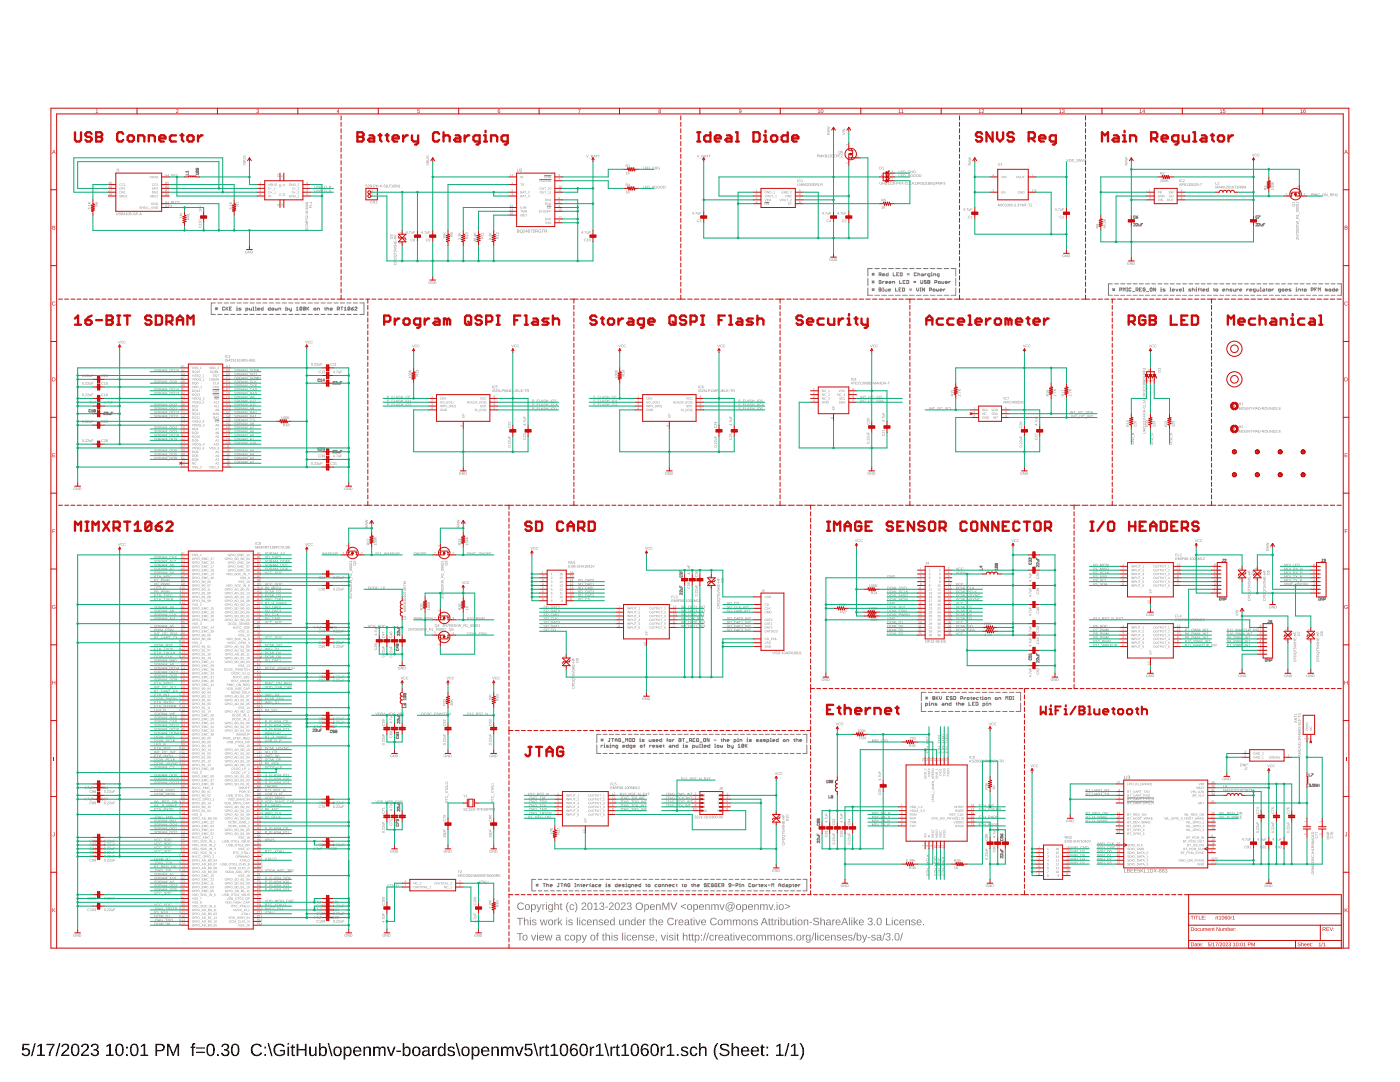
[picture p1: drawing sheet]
<svg xmlns="http://www.w3.org/2000/svg" width="279mm" height="216mm" viewBox="0 0 279 216" stroke-linecap="round" stroke-linejoin="round" font-family="sans-serif">
<path d="M4.5 208.3h1.4v.2h-1.1l-.1 .8a.83 .83 0 0 1 1.1 .2 .83 .83 0 0 1-.1 1.1 .83 .83 0 0 1-1.1 0l-.3-.4 .3-.1a.55 .55 0 0 0 .9 .3 .55 .55 0 0 0 0-.9 .55 .55 0 0 0-.8 .1h-.3zM6.9 208.2h.2l-.7 2.5h-.2zM7.5 208.7l.6-.4h.2v2.2h.6v.2h-1.5v-.2h.6v-1.9l-.5 .4zM9.3 208.3h1.6v.2l-.7 1.4-.1 .8h-.4a3.8 3.8 0 0 1 .9-2.2h-1.3zM11.8 208.2h.3l-.7 2.5h-.3zM12.5 208.4a.79 .79 0 0 1 1.2 .2 .79 .79 0 0 1-.4 1.1l-.7 .8h1.2v.2h-1.6a2.08 2.08 0 0 1 1-1.3 .48 .48 0 0 0 .1-.8 .48 .48 0 0 0-.7 .3h-.4zM14.5 208.4a.91 .91 0 0 1 1.1 .1 .91 .91 0 0 1 .2 1 .89 .89 0 0 1-.3 1.1 .89 .89 0 0 1-1.1-.2l-.2-.5v-.8zM14.7 208.6a1.65 1.65 0 0 0 .1 1.9h.2a1.12 1.12 0 0 0 .5-1.6l-.3-.4zM16.4 208.4a.79 .79 0 0 1 1.3 .2 .79 .79 0 0 1-.5 1.1l-.7 .8h1.3v.2h-1.6a2.08 2.08 0 0 1 1-1.3 .48 .48 0 0 0 .1-.8 .48 .48 0 0 0-.8 .3h-.3zM18.4 208.4a.74 .74 0 0 1 .9-.1 .74 .74 0 0 1 .3 1l-.4 .2a.66 .66 0 0 1 .6 .7 .66 .66 0 0 1-.9 .5l-.7-.2-.1-.4h.3a.49 .49 0 0 0 .7 .4 .49 .49 0 0 0 .2-.8l-.6-.1v-.3a.47 .47 0 0 0 .6-.2 .47 .47 0 0 0-.3-.6 .47 .47 0 0 0-.6 .4h-.3zM21.2 208.7l.6-.4h.3v2.2h.6v.2h-1.5v-.2h.6v-1.9l-.6 .4zM23.4 208.4a.91 .91 0 0 1 1 .1 .91 .91 0 0 1 .3 1 .89 .89 0 0 1-.4 1.1 .89 .89 0 0 1-1.1-.2l-.2-.5v-.8zM23.5 208.6a1.65 1.65 0 0 0 .2 1.9h.1a1.12 1.12 0 0 0 .5-1.6l-.3-.4zM25.2 208.8h.3v.4h-.3zM25.2 210.4h.3v.3h-.3zM26.3 208.4a.91 .91 0 0 1 1.1 .1 .91 .91 0 0 1 .2 1 .89 .89 0 0 1-.3 1.1 .89 .89 0 0 1-1.1-.2l-.2-.5v-.8zM26.5 208.6a1.65 1.65 0 0 0 .1 1.9h.2a1.12 1.12 0 0 0 .5-1.6l-.3-.4zM28.1 208.7l.6-.4h.3v2.2h.6v.2h-1.6v-.2h.7v-1.9l-.6 .4zM31 208.3a2.12 2.12 0 0 1 1.7 .2 .76 .76 0 0 1 .1 .8 .76 .76 0 0 1-.7 .5h-.8v.9h-.3zM31.3 208.5v1h1a.49 .49 0 0 0 0-.9zM33.4 208.3h.4l.8 2.1 .7-2.1h.4v2.4h-.3l.1-2.1-.8 2.1h-.3l-.7-2.1v2.1h-.3zM38.4 208.3l.6-.1v.2l-.4 .1v.3h.4v.3h-.4v1.6h-.3v-1.6h-.3v-.3h.3zM39.1 209h1.8v.2h-1.8zM39.1 209.9h1.8v.2h-1.8zM41.5 208.4a.91 .91 0 0 1 1.1 .1 .91 .91 0 0 1 .3 1 .89 .89 0 0 1-.4 1.1 .89 .89 0 0 1-1.1-.2l-.2-.5v-.8zM41.7 208.6a1.65 1.65 0 0 0 .2 1.9h.1a1.12 1.12 0 0 0 .5-1.6l-.3-.4zM43.3 210.3h.4v.4h-.4zM44.4 208.4a.74 .74 0 0 1 1-.1 .74 .74 0 0 1 .2 1l-.4 .2a.66 .66 0 0 1 .6 .7 .66 .66 0 0 1-.8 .5l-.7-.2-.2-.4h.3a.49 .49 0 0 0 .7 .4 .49 .49 0 0 0 .2-.8l-.6-.1v-.3a.47 .47 0 0 0 .7-.2 .47 .47 0 0 0-.3-.6 .47 .47 0 0 0-.6 .4h-.3zM46.5 208.4a.91 .91 0 0 1 1 .1 .91 .91 0 0 1 .3 1 .89 .89 0 0 1-.4 1.1 .89 .89 0 0 1-1.1-.2l-.2-.5v-.8zM46.6 208.6a1.65 1.65 0 0 0 .2 1.9h.1a1.12 1.12 0 0 0 .5-1.6l-.3-.4zM50.4 208.6a1.21 1.21 0 0 1 1.9 .2l-.3 .2a.87 .87 0 0 0-1.2-.4 .87 .87 0 0 0-.4 1.2 .84 .84 0 0 0 .7 .7 .84 .84 0 0 0 .9-.5l.3 .1a1.25 1.25 0 0 1-1.9 .4 1.25 1.25 0 0 1 0-1.9zM52.8 208.8h.3v.4h-.3zM52.8 210.4h.3v.3h-.3zM53.4 208.2h.3l.7 2.5h-.3zM54.9 208.6a1.27 1.27 0 0 1 1.9 .2l-.3 .1a.93 .93 0 0 0-1.3-.2 .93 .93 0 0 0-.2 1.3 1.03 1.03 0 0 0 1.6 .2v-.4h-.7v-.3h1v.8a1.33 1.33 0 0 1-1.9 .2 1.33 1.33 0 0 1-.1-1.9zM57.4 208.2h.3v.2h-.3zM57.4 208.8h.3v1.9h-.3zM58.3 208.4h.2v.4h.4v.3h-.4v1.2l.1 .2h.3v.2h-.5l-.2-.1v-1.5h-.2v-.3h.2zM59.2 208.3h.3v1h1.3v-1h.4v2.4h-.4v-1.1h-1.3v1.1h-.3zM61.7 208.8h.3v1.2a.45 .45 0 0 0 .5 .5 .45 .45 0 0 0 .4-.6v-1.1h.3v1.9h-.3v-.3a.63 .63 0 0 1-.7 .3 .63 .63 0 0 1-.5-.6zM63.7 208.2h.3v.9a.71 .71 0 0 1 .9-.2 .71 .71 0 0 1 .3 .9 .76 .76 0 0 1-.8 .9l-.4-.3v.3h-.3zM64.2 209.1a.84 .84 0 0 0 .3 1.4 .83 .83 0 0 0 0-1.4zM65.4 208.2h.3l.7 2.5h-.3zM66.7 209.1a.89 .89 0 0 1 1.2-.1 .89 .89 0 0 1 .3 1.1 .89 .89 0 0 1-1.3 .6 .89 .89 0 0 1-.3-1.3zM67.1 209.1a.86 .86 0 0 0 .3 1.4 .79 .79 0 0 0 .5-.7 .79 .79 0 0 0-.5-.8zM68.6 208.8h.3v.3a.71 .71 0 0 1 .9-.2 .71 .71 0 0 1 .4 .9 .76 .76 0 0 1-1 .9l-.3-.3v1h-.3zM69.1 209.1a.84 .84 0 0 0 .3 1.4 .83 .83 0 0 0 0-1.4zM70.7 209.1a.85 .85 0 0 1 1-.2 .85 .85 0 0 1 .4 .9h-1.3a.54 .54 0 0 0 .3 .7 .54 .54 0 0 0 .7-.3l.3 .1a.89 .89 0 0 1-1.2 .4 .89 .89 0 0 1-.4-1.2zM70.9 209.2l-.1 .4h1l-.3-.5zM72.5 208.8h.3v.4a.63 .63 0 0 1 .7-.4 .63 .63 0 0 1 .5 .7v1.2h-.3v-1.2a.45 .45 0 0 0-.5-.5 .45 .45 0 0 0-.4 .6v1.1h-.3zM74.5 208.8h.3v.4a.58 .58 0 0 1 .5-.4 .58 .58 0 0 1 .5 .4 .58 .58 0 0 1 .7-.4 .58 .58 0 0 1 .5 .7v1.2h-.4v-1.4a.41 .41 0 0 0-.5-.2 .41 .41 0 0 0-.2 .5v1.1h-.3l-.1-1.4a.41 .41 0 0 0-.5-.2 .41 .41 0 0 0-.2 .5v1.1h-.3zM77.2 208.8h.3l.6 1.7 .5-1.7h.3l-.7 1.9h-.3zM79.1 209.6h.9v.3h-.9zM80.4 208.2h.3v.9a.71 .71 0 0 1 .9-.2 .71 .71 0 0 1 .3 .9 .76 .76 0 0 1-.8 .9l-.4-.3v.3h-.3zM80.9 209.1a.84 .84 0 0 0 .3 1.4 .83 .83 0 0 0 0-1.4zM82.5 209.1a.89 .89 0 0 1 1.1-.1 .89 .89 0 0 1 .3 1.1 .89 .89 0 0 1-1.2 .6 .89 .89 0 0 1-.4-1.3zM82.8 209.1a.86 .86 0 0 0 .3 1.4 .79 .79 0 0 0 .5-.7 .79 .79 0 0 0-.5-.8zM84.5 208.9a.74 .74 0 0 1 .8-.1 .74 .74 0 0 1 .5 .6v1l.2 .1v.2h-.4l-.2-.3a.63 .63 0 0 1-.7 .4 .63 .63 0 0 1-.5-.8 .63 .63 0 0 1 .8-.4h.4a.42 .42 0 0 0-.3-.6 .42 .42 0 0 0-.5 .3h-.3zM84.7 209.9a.39 .39 0 0 0 0 .6 .39 .39 0 0 0 .6-.2l.1-.5zM86.3 208.8h.3v.4l.1-.3 .4-.1v.3h-.3l-.2 .3v1.3h-.3zM87.5 209.1a.67 .67 0 0 1 1.1 0v-.9h.3v2.5h-.3v-.3a.71 .71 0 0 1-.9 .3 .71 .71 0 0 1-.3-.9zM87.8 209.2a.91 .91 0 0 0 .3 1.3 .79 .79 0 0 0 .5-.7 .79 .79 0 0 0-.5-.8zM89.5 209a.85 .85 0 0 1 1.3 .3h-.3a.39 .39 0 0 0-.5-.3 .39 .39 0 0 0-.3 .5l.2 .1a.67 .67 0 0 1 .7 .2 .67 .67 0 0 1 .1 .7 .91 .91 0 0 1-1.4-.2l.2-.1a.45 .45 0 0 0 .6 .4 .45 .45 0 0 0 .3-.6h-.1a.82 .82 0 0 1-.9-.8zM90.9 208.2h.3l.7 2.5h-.3zM92.3 209.1a.89 .89 0 0 1 1.1-.1 .89 .89 0 0 1 .3 1.1 .89 .89 0 0 1-1.2 .6 .89 .89 0 0 1-.4-1.3zM92.6 209.1a.86 .86 0 0 0 .3 1.4 .79 .79 0 0 0 .5-.7 .79 .79 0 0 0-.5-.8zM94.1 208.8h.3v.3a.71 .71 0 0 1 1-.2 .71 .71 0 0 1 .3 .9 .76 .76 0 0 1-.9 .9l-.4-.3v1h-.3zM94.6 209.1a.84 .84 0 0 0 .3 1.4 .83 .83 0 0 0 0-1.4zM96.2 209.1a.85 .85 0 0 1 1-.2 .85 .85 0 0 1 .5 .9h-1.4a.54 .54 0 0 0 .4 .7 .54 .54 0 0 0 .6-.3l.3 .1a.89 .89 0 0 1-1.2 .4 .89 .89 0 0 1-.4-1.2zM96.5 209.2l-.2 .4h1l-.3-.5zM98.1 208.8h.2l.1 .4a.63 .63 0 0 1 .7-.4 .63 .63 0 0 1 .5 .7v1.2h-.4v-1.2a.45 .45 0 0 0-.5-.5 .45 .45 0 0 0-.3 .6v1.1h-.3zM100 208.8h.3v.4a.58 .58 0 0 1 .6-.4 .58 .58 0 0 1 .5 .4 .58 .58 0 0 1 .7-.4 .58 .58 0 0 1 .4 .7v1.2h-.3v-1.4a.41 .41 0 0 0-.6-.2 .41 .41 0 0 0-.2 .5v1.1h-.3v-1.4a.41 .41 0 0 0-.5-.2 .41 .41 0 0 0-.3 .5v1.1h-.3zM102.7 208.8h.4l.5 1.7 .6-1.7h.3l-.7 1.9h-.4zM104.8 208.3h1.4v.2h-1.1l-.1 .8a.83 .83 0 0 1 1.1 .2 .83 .83 0 0 1-.1 1.1 .83 .83 0 0 1-1.1 0l-.3-.4 .4-.1a.55 .55 0 0 0 .8 .3 .55 .55 0 0 0 .1-.9 .55 .55 0 0 0-.9 .1h-.3zM106.5 208.2h.2l.7 2.5h-.2zM107.7 208.8h.3v.4l.2-.3 .4-.1v.3h-.4l-.2 .3v1.3h-.3zM109 208.4h.2v.4h.3v.3h-.3v1.2l.1 .2h.3v.2h-.5l-.2-.1v-1.5h-.2v-.3h.2zM109.9 208.7l.6-.4h.3v2.2h.6v.2h-1.5v-.2h.6v-1.9l-.6 .4zM112.1 208.4a.91 .91 0 0 1 1 .1 .91 .91 0 0 1 .3 1 .89 .89 0 0 1-.4 1.1 .89 .89 0 0 1-1.1-.2l-.2-.5v-.8zM112.2 208.6a1.65 1.65 0 0 0 .2 1.9h.2a1.12 1.12 0 0 0 .4-1.6l-.3-.4zM114.1 208.4a.76 .76 0 0 1 1.2 .3l-.3 .1a.51 .51 0 0 0-.7-.2 .51 .51 0 0 0-.3 .6v.3a.79 .79 0 0 1 1.2 0 .79 .79 0 0 1-.1 1.1 .79 .79 0 0 1-1.2-.2 1.85 1.85 0 0 1 .2-2zM114 209.9a.52 .52 0 0 0 1 0 .52 .52 0 0 0-1 0zM116 208.4a.91 .91 0 0 1 1.1 .1 .91 .91 0 0 1 .2 1 .89 .89 0 0 1-.3 1.1 .89 .89 0 0 1-1.2-.2l-.1-.5v-.8zM116.2 208.6a1.65 1.65 0 0 0 .1 1.9h.2a1.12 1.12 0 0 0 .5-1.6l-.3-.4zM117.7 208.8h.3v.4l.2-.3 .4-.1v.3h-.4l-.1 .3-.1 1.3h-.3zM119 208.7l.6-.4h.2v2.2h.6v.2h-1.5v-.2h.6v-1.9l-.5 .4zM120.6 208.2h.3l.7 2.5h-.3zM121.8 208.8h.3v.4l.2-.3 .4-.1v.3h-.3l-.2 .3-.1 1.3h-.3zM123.1 208.4h.2v.4h.4v.3h-.4v1.2l.2 .2h.2v.2h-.5l-.1-.1-.1-1.5h-.2v-.3h.3zM124.1 208.7l.6-.4h.3v2.2h.5v.2h-1.5v-.2h.6v-1.9l-.5 .4zM126.2 208.4a.91 .91 0 0 1 1.1 .1 .91 .91 0 0 1 .2 1 .89 .89 0 0 1-.3 1.1 .89 .89 0 0 1-1.1-.2l-.2-.5v-.8zM126.4 208.6a1.65 1.65 0 0 0 .1 1.9h.2a1.12 1.12 0 0 0 .5-1.6l-.3-.4zM128.3 208.4a.76 .76 0 0 1 1.1 .3l-.3 .1a.51 .51 0 0 0-.6-.2 .51 .51 0 0 0-.3 .6v.3a.79 .79 0 0 1 1.1 0 .79 .79 0 0 1-.1 1.1 .79 .79 0 0 1-1.1-.2 1.85 1.85 0 0 1 .2-2zM128.1 209.9a.55 .55 0 0 0 1.1 0 .55 .55 0 0 0-1.1 0zM130.2 208.4a.91 .91 0 0 1 1 .1 .91 .91 0 0 1 .3 1 .89 .89 0 0 1-.4 1.1 .89 .89 0 0 1-1.1-.2l-.2-.5v-.8zM130.3 208.6a1.65 1.65 0 0 0 .2 1.9h.1a1.12 1.12 0 0 0 .5-1.6l-.3-.4zM131.8 208.8h.3l.1 .4 .1-.3 .4-.1v.3h-.3l-.2 .3v1.3h-.3zM133.1 208.7l.6-.4h.3v2.2h.6v.2h-1.5v-.2h.6v-1.9l-.6 .4zM135.1 210.3h.3v.4h-.3zM136.1 209a.85 .85 0 0 1 1.2 .3h-.2a.39 .39 0 0 0-.5-.3 .39 .39 0 0 0-.3 .5l.2 .1a.67 .67 0 0 1 .7 .2 .67 .67 0 0 1 .1 .7 .91 .91 0 0 1-1.5-.2l.3-.1a.45 .45 0 0 0 .5 .4 .45 .45 0 0 0 .4-.6h-.1a.82 .82 0 0 1-1-.8zM137.9 209.1a.76 .76 0 0 1 1.3 .3h-.3a.48 .48 0 0 0-.7-.3 .48 .48 0 0 0-.2 .7 .48 .48 0 0 0 .2 .6 .48 .48 0 0 0 .7-.3l.3 .1a.79 .79 0 0 1-1 .5 .79 .79 0 0 1-.5-.9zM139.5 208.2h.3v1a.63 .63 0 0 1 .7-.4 .63 .63 0 0 1 .5 .7v1.2h-.3v-1.2a.45 .45 0 0 0-.5-.5 .45 .45 0 0 0-.4 .6v1.1h-.3zM143.1 208.2h.3a2.48 2.48 0 0 0 0 3.2 1.06 1.06 0 0 1-.9-1 2.47 2.47 0 0 1 .6-2.2zM143.8 208.5a1.11 1.11 0 0 1 1.7 .3l-.3 .1a.63 .63 0 0 0-.6-.4 .63 .63 0 0 0-.6 .5l.7 .3a.75 .75 0 0 1 .9 .8 .75 .75 0 0 1-1 .6 .89 .89 0 0 1-1-.6h.3a.78 .78 0 0 0 .7 .4 .78 .78 0 0 0 .7-.4 1.74 1.74 0 0 0-1.3-.7l-.3-.4zM146 208.2h.3v1a.63 .63 0 0 1 .7-.4 .63 .63 0 0 1 .5 .7v1.2h-.3v-1.2a.45 .45 0 0 0-.5-.5 .45 .45 0 0 0-.4 .6v1.1h-.3zM148.1 209.1a.85 .85 0 0 1 1-.2 .85 .85 0 0 1 .4 .9h-1.3a.54 .54 0 0 0 .3 .7 .54 .54 0 0 0 .7-.3l.3 .1a.89 .89 0 0 1-1.2 .4 .89 .89 0 0 1-.4-1.2zM148.3 209.2l-.1 .4h1l-.3-.5zM150.1 209.1a.85 .85 0 0 1 1-.2 .85 .85 0 0 1 .4 .9h-1.3a.54 .54 0 0 0 .3 .7 .54 .54 0 0 0 .7-.3l.2 .1a.89 .89 0 0 1-1.1 .4 .89 .89 0 0 1-.4-1.2zM150.3 209.2l-.1 .4h1l-.3-.5zM152 208.4h.2v.4h.4v.3h-.4v1.2l.1 .2h.3v.2h-.5l-.1-.1-.1-1.5h-.2v-.3h.2zM153 208.8h.3v.4h-.3zM153 210.4h.3v.3h-.3zM154.9 208.7l.6-.4h.3v2.2h.6v.2h-1.5v-.2h.6v-1.9l-.6 .4zM157.3 208.2h.2l-.7 2.5h-.2zM157.9 208.7l.6-.4h.2v2.2h.6v.2h-1.5v-.2h.6v-1.9l-.5 .4zM159.5 208.2a1.06 1.06 0 0 1 .9 1 2.47 2.47 0 0 1-.6 2.2h-.3a2.48 2.48 0 0 0 0-3.2z" fill="#000"/>
<g fill="#808080">
<path d="M103.4 180.3l.8-.2 .4 .3-.2 .1a.54 .54 0 0 0-.8 0 .54 .54 0 0 0 0 .8 .54 .54 0 0 0 .8-.2l.2 .1a.75 .75 0 0 1-1.2 .2 .75 .75 0 0 1 0-1.1zM105 180.5a.55 .55 0 0 1 .7 .2 .55 .55 0 0 1-.1 .7 .55 .55 0 0 1-.8-.1v-.6zM105 180.7v.5l.1 .2a.42 .42 0 0 0 .5-.4 .42 .42 0 0 0-.5-.4zM106 180.4h.2v.2a.43 .43 0 0 1 .5-.1 .43 .43 0 0 1 .2 .5v.3a.42 .42 0 0 1-.6 .2l-.1-.1v.6h-.2zM106.3 180.6a.42 .42 0 0 0-.1 .6 .42 .42 0 0 0 .5 .1v-.6zM107 180.4h.2l.4 1 .3-1h.2l-.4 1.2a.46 .46 0 0 1-.6 .4l.4-.4zM108.2 180.4h.2v.3l.1-.2 .3-.1v.2l-.3 .2-.1 .8h-.1zM109 180h.1v.2h-.1zM109 180.4h.1v1.2h-.1zM109.5 180.6l.3-.2 .3 .2 .1-.2 .1 .1a1.63 1.63 0 0 1-.2 1.5h-.4l-.3-.3 .5 .2a.35 .35 0 0 0 .2-.5 .46 .46 0 0 1-.6 .1 .46 .46 0 0 1-.1-.7zM109.6 180.7v.5a.32 .32 0 0 0 .5 .2 .32 .32 0 0 0 0-.5l-.2-.3zM110.6 180h.2v.6a.38 .38 0 0 1 .4-.2 .38 .38 0 0 1 .3 .4v.8h-.2v-.7a.27 .27 0 0 0-.3-.4 .27 .27 0 0 0-.2 .4v.7h-.2zM111.9 180.2h.1v.2h.2v.2h-.2v.7l.2 .3-.3-.1-.1-.2v-.7l-.1-.2h.1zM113.4 180h.2a1.5 1.5 0 0 0 0 2 1.17 1.17 0 0 1-.5-1.5zM113.8 180.6l.5-.2 .3 .4h-.2l-.2-.2a.39 .39 0 0 0-.4 .4 .39 .39 0 0 0 .6 .3l.2-.1a.54 .54 0 0 1-.8 .2 .54 .54 0 0 1 0-.8zM114.6 180a1.17 1.17 0 0 1 .5 1.6l-.3 .4h-.2a1.5 1.5 0 0 0 0-2zM116.2 180.2a.5 .5 0 0 1 .8 .2 .5 .5 0 0 1-.5 .7l-.2 .3h.7v.2h-1l.2-.4 .4-.4a.3 .3 0 0 0 .2-.5 .32 .32 0 0 0-.6 .2h-.1zM117.4 180.2a.55 .55 0 0 1 .7 0 .55 .55 0 0 1 .1 .6 .55 .55 0 0 1-.5 .8 .55 .55 0 0 1-.5-.8zM117.6 180.3a.83 .83 0 0 0 .1 1.1 .73 .73 0 0 0 0-1.2zM118.5 180.3l.5-.2v1.3h.4v.2h-.9v-.2h.4v-1.1l-.4 .2zM119.8 180.2a.43 .43 0 0 1 .7 0 .43 .43 0 0 1-.2 .6 .39 .39 0 0 1 .3 .5 .39 .39 0 0 1-.5 .3l-.5-.2v-.2h.2a.3 .3 0 0 0 .4 .2 .3 .3 0 0 0 .1-.4l-.4-.1v-.2a.29 .29 0 0 0 .5-.1 .29 .29 0 0 0-.2-.4 .29 .29 0 0 0-.4 .3h-.2zM120.8 180.9h.5v.2h-.5zM121.7 180.2a.5 .5 0 0 1 .7 .2 .5 .5 0 0 1-.4 .7l-.3 .3h.8v.2h-1l.1-.4 .5-.4a.3 .3 0 0 0 .1-.5 .3 .3 0 0 0-.5 .2h-.2zM122.9 180.2a.55 .55 0 0 1 .6 0 .55 .55 0 0 1 .2 .6 .55 .55 0 0 1-.5 .8 .55 .55 0 0 1-.5-.8zM123 180.3a.83 .83 0 0 0 .2 1.1 .73 .73 0 0 0 0-1.2zM124 180.2a.5 .5 0 0 1 .8 .2 .5 .5 0 0 1-.4 .7l-.3 .3h.8v.2h-1l.1-.4 .4-.4a.3 .3 0 0 0 .2-.5 .3 .3 0 0 0-.5 .2h-.2zM125.2 180.2a.43 .43 0 0 1 .7 0 .43 .43 0 0 1-.2 .6 .39 .39 0 0 1 .4 .5 .39 .39 0 0 1-.5 .3l-.5-.2v-.2h.1a.3 .3 0 0 0 .5 .2 .3 .3 0 0 0 .1-.4l-.4-.1v-.2a.29 .29 0 0 0 .4-.1 .29 .29 0 0 0-.2-.4 .29 .29 0 0 0-.3 .3h-.2zM126.8 180.8a.76 .76 0 0 1 1.5 0 .76 .76 0 0 1-1.5 0zM127 180.8a.57 .57 0 0 0 1.1 0 .57 .57 0 0 0-1.1 0zM128.6 180.4h.1v.2a.43 .43 0 0 1 .6-.1 .43 .43 0 0 1 .2 .5v.3a.42 .42 0 0 1-.7 .2l-.1-.1v.6h-.1zM128.9 180.6a.42 .42 0 0 0-.2 .6 .42 .42 0 0 0 .6 .1v-.6zM129.8 180.6a.52 .52 0 0 1 .8 .1l.1 .3h-.8a.33 .33 0 0 0 .2 .4 .33 .33 0 0 0 .4-.1h.2a.57 .57 0 0 1-.9 .1 .57 .57 0 0 1 0-.8zM130 180.6l-.1 .3h.6l-.2-.3zM130.9 180.4h.2v.2a.38 .38 0 0 1 .5-.2 .38 .38 0 0 1 .2 .4v.8h-.1v-.7a.27 .27 0 0 0-.3-.4 .27 .27 0 0 0-.3 .4v.7h-.2zM132.2 180.1h.2l.5 1.3 .4-1.3h.3v1.5h-.2v-1.3l-.5 1.3h-.1l-.5-1.3v1.3h-.1zM133.8 180.1h.2l.5 1.3 .5-1.3h.2l-.6 1.5h-.2zM135.9 180.8l1-.5v.2l-.9 .4 .9 .3v.2l-1-.4zM137.3 180.5a.55 .55 0 0 1 .8 .2 .55 .55 0 0 1-.2 .7 .55 .55 0 0 1-.7-.1v-.6zM137.4 180.7l-.1 .5 .2 .2a.42 .42 0 0 0 .4-.4 .42 .42 0 0 0-.4-.4zM138.4 180.4h.1v.2a.43 .43 0 0 1 .6-.1 .43 .43 0 0 1 .2 .5v.3a.42 .42 0 0 1-.7 .2l-.1-.1 .1 .6h-.2zM138.7 180.6a.42 .42 0 0 0-.2 .6 .42 .42 0 0 0 .6 .1v-.6zM139.6 180.6a.52 .52 0 0 1 .8 .1l.1 .3h-.8a.33 .33 0 0 0 .2 .4 .33 .33 0 0 0 .4-.1h.2a.57 .57 0 0 1-.9 .1 .57 .57 0 0 1 0-.8zM139.8 180.6l-.1 .3h.6l-.2-.3zM140.7 180.4h.2v.2a.38 .38 0 0 1 .5-.2 .38 .38 0 0 1 .2 .4v.8h-.1v-.7a.27 .27 0 0 0-.3-.4 .27 .27 0 0 0-.3 .4v.7h-.2zM141.9 180.4h.2v.2a.35 .35 0 0 1 .3-.2 .35 .35 0 0 1 .4 .2 .35 .35 0 0 1 .4-.2 .35 .35 0 0 1 .2 .4v.8h-.2v-.9l-.2-.1-.2 .2v.8h-.2v-.9l-.3-.1-.2 .2v.8h-.2zM143.6 180.4h.2l.3 1 .3-1h.2l-.4 1.2h-.2zM145.2 180.3a.8 .8 0 0 1 1.2-.1 .8 .8 0 0 1-.2 1.3l-.3-.3a.42 .42 0 0 1-.6 .2 .42 .42 0 0 1 0-.7l.3-.3 .4 .2 .1-.2h.1l-.1 .9a.65 .65 0 0 0 .2-.9 .65 .65 0 0 0-.9-.1 .8 .8 0 0 0-.4 1.1 .8 .8 0 0 0 1.3 .2v.1a.92 .92 0 0 1-1.3-.1 .92 .92 0 0 1 .2-1.3zM145.5 180.6a.33 .33 0 0 0-.1 .5 .33 .33 0 0 0 .5 0 .3 .3 0 0 0 .1-.4 .3 .3 0 0 0-.5-.1zM147.1 180.5a.55 .55 0 0 1 .7 .2 .55 .55 0 0 1-.1 .7 .55 .55 0 0 1-.7-.1v-.6zM147.2 180.7l-.1 .5 .2 .2a.42 .42 0 0 0 .4-.4 .42 .42 0 0 0-.4-.4zM148.1 180.4h.2v.2a.43 .43 0 0 1 .6-.1 .43 .43 0 0 1 .2 .5l-.1 .3a.42 .42 0 0 1-.6 .2l-.1-.1v.6h-.2zM148.5 180.6a.42 .42 0 0 0-.2 .6 .42 .42 0 0 0 .5 .1v-.6zM149.4 180.6a.52 .52 0 0 1 .8 .1l.1 .3h-.8a.33 .33 0 0 0 .2 .4 .33 .33 0 0 0 .4-.1h.1a.57 .57 0 0 1-.8 .1 .57 .57 0 0 1 0-.8zM149.6 180.6l-.1 .3h.6l-.2-.3zM150.5 180.4h.2v.2a.38 .38 0 0 1 .4-.2 .38 .38 0 0 1 .3 .4v.8h-.2v-.7a.27 .27 0 0 0-.3-.4 .27 .27 0 0 0-.2 .4v.7h-.2zM151.7 180.4h.2v.2a.35 .35 0 0 1 .3-.2 .35 .35 0 0 1 .3 .2 .35 .35 0 0 1 .4-.2 .35 .35 0 0 1 .3 .4v.8h-.2v-.9l-.2-.1-.2 .2-.1 .8h-.1v-.9l-.4-.1-.1 .2v.8h-.2zM153.3 180.4h.2l.4 1 .3-1h.2l-.4 1.2h-.2zM154.4 181.3h.2v.3h-.2zM155 180h.2v.2h-.2zM155 180.4h.2v1.2h-.2zM155.6 180.5a.55 .55 0 0 1 .8 .2 .55 .55 0 0 1-.2 .7 .55 .55 0 0 1-.7-.1v-.6zM155.7 180.7l-.1 .5 .2 .2a.42 .42 0 0 0 .4-.4 .42 .42 0 0 0-.4-.4zM156.6 180.3l1.1 .5v.2l-1.1 .4v-.2l.9-.3-.9-.4z"/>
<path d="M103.2 183.1h1.2v.2h-.5v1.3h-.2v-1.3h-.5zM104.6 183.1h.2l-.1 .6a.38 .38 0 0 1 .5-.2 .38 .38 0 0 1 .3 .4v.7h-.2v-.7a.27 .27 0 0 0-.3-.3 .27 .27 0 0 0-.2 .4v.6h-.2zM105.7 183.1h.2v.1h-.2zM105.7 183.5h.2v1.1h-.2zM106.3 183.6l.5-.1 .3 .2-.2 .1a.24 .24 0 0 0-.3-.2 .24 .24 0 0 0-.2 .3h.1a.43 .43 0 0 1 .5 .2 .43 .43 0 0 1-.1 .6 .43 .43 0 0 1-.6-.1l-.2-.2 .2-.1a.27 .27 0 0 0 .3 .2 .27 .27 0 0 0 .2-.3l-.1-.1a.37 .37 0 0 1-.4-.1 .37 .37 0 0 1 0-.4zM107.7 183.5h.2l.3 1 .2-1h.2l.3 1 .2-1h.2l-.3 1.1h-.2l-.3-1-.2 1h-.2zM109.6 183.5a.55 .55 0 0 1 .7 .2 .55 .55 0 0 1-.1 .8 .55 .55 0 0 1-.8-.1v-.7zM109.6 183.7v.5l.1 .3a.42 .42 0 0 0 .5-.4 .42 .42 0 0 0-.5-.5zM110.6 183.5h.2v.2l.1-.2h.3v.1l-.4 .3v.7h-.2zM111.3 183.1h.2v.9l.5-.5h.2l-.4 .5 .5 .6h-.3l-.3-.5-.2 .1v.4h-.2zM113 183.1h.2v.1h-.2zM113 183.5h.2v1.1h-.2zM113.5 183.6l.5-.1 .3 .2-.2 .1a.24 .24 0 0 0-.3-.2 .24 .24 0 0 0-.1 .3 .43 .43 0 0 1 .6 .2 .43 .43 0 0 1-.2 .6 .43 .43 0 0 1-.6-.1l-.1-.2 .2-.1a.27 .27 0 0 0 .3 .2 .27 .27 0 0 0 .2-.3l-.2-.1a.37 .37 0 0 1-.4-.1 .37 .37 0 0 1 0-.4zM115.1 183.1h.2v1.5h-.2zM115.6 183.1h.2v.1h-.2zM115.6 183.5h.2v1.1h-.2zM116.2 183.6l.5-.1 .2 .3h-.1l-.2-.2a.39 .39 0 0 0-.4 .5 .39 .39 0 0 0 .5 .3l.3-.1a.54 .54 0 0 1-.9 .2 .54 .54 0 0 1 .1-.9zM117.2 183.6a.52 .52 0 0 1 .8 .1l.1 .4h-.8a.33 .33 0 0 0 .2 .4 .33 .33 0 0 0 .4-.2l.2 .1a.57 .57 0 0 1-.9 .1 .57 .57 0 0 1 0-.9zM117.4 183.7l-.1 .2h.6l-.2-.3zM118.3 183.5h.2v.2a.38 .38 0 0 1 .5-.2 .38 .38 0 0 1 .2 .4v.7h-.1v-.7a.27 .27 0 0 0-.3-.3 .27 .27 0 0 0-.3 .4v.6h-.2zM119.6 183.6l.5-.1 .3 .2-.2 .1a.24 .24 0 0 0-.3-.2 .24 .24 0 0 0-.2 .3h.1a.43 .43 0 0 1 .5 .2 .43 .43 0 0 1-.1 .6 .43 .43 0 0 1-.6-.1l-.2-.2 .2-.1a.27 .27 0 0 0 .3 .2 .27 .27 0 0 0 .2-.3l-.1-.1a.37 .37 0 0 1-.4-.1 .37 .37 0 0 1 0-.4zM120.7 183.6a.52 .52 0 0 1 .8 .1v.4h-.8a.33 .33 0 0 0 .2 .4 .33 .33 0 0 0 .5-.2l.1 .1a.57 .57 0 0 1-.8 .1 .57 .57 0 0 1 0-.9zM120.8 183.7l-.1 .2h.7l-.2-.3zM121.9 183.5h.4l.2 .2v-.6h.2v1.5h-.2v-.2a.43 .43 0 0 1-.6 .2 .43 .43 0 0 1-.2-.5zM122 183.7l-.1 .6 .2 .2a.42 .42 0 0 0 .4-.4 .42 .42 0 0 0-.4-.5zM123.6 183.5h.2v.7a.27 .27 0 0 0 .3 .3 .27 .27 0 0 0 .2-.4v-.6h.2v1.1h-.2v-.2a.38 .38 0 0 1-.5 .2 .38 .38 0 0 1-.2-.4zM124.8 183.5h.1v.2a.38 .38 0 0 1 .5-.2 .38 .38 0 0 1 .3 .4v.7h-.2v-.7a.27 .27 0 0 0-.3-.3 .27 .27 0 0 0-.3 .4v.6h-.1zM126.1 183.5h.3l.3 .2v-.6h.1l.1 1.5h-.2v-.2a.43 .43 0 0 1-.6 .2 .43 .43 0 0 1-.2-.5zM126.2 183.7l-.1 .6 .1 .2a.42 .42 0 0 0 .5-.4 .42 .42 0 0 0-.5-.5zM127.2 183.6a.52 .52 0 0 1 .8 .1l.1 .4h-.8a.33 .33 0 0 0 .2 .4 .33 .33 0 0 0 .4-.2l.2 .1a.57 .57 0 0 1-.9 .1 .57 .57 0 0 1 0-.9zM127.4 183.7l-.1 .2h.6l-.2-.3zM128.3 183.5h.2v.2l.1-.2h.3v.1l-.4 .3v.7h-.2zM129.7 183.2h.1v.3h.2v.1h-.2v.7l.3 .3h-.4l-.1-.2v-.8l-.1-.1h.2zM130.2 183.1h.2v.6a.38 .38 0 0 1 .4-.2 .38 .38 0 0 1 .3 .4v.7h-.2v-.7a.27 .27 0 0 0-.3-.3 .27 .27 0 0 0-.2 .4v.6h-.2zM131.5 183.6a.52 .52 0 0 1 .8 .1l.1 .4h-.8a.33 .33 0 0 0 .2 .4 .33 .33 0 0 0 .4-.2l.1 .1a.57 .57 0 0 1-.8 .1 .57 .57 0 0 1 0-.9zM131.6 183.7v.2h.6l-.2-.3zM133.3 183.3l.8-.2 .4 .4-.2 .1a.54 .54 0 0 0-.8-.1 .54 .54 0 0 0 .1 .8 .54 .54 0 0 0 .7-.1h.2a.75 .75 0 0 1-1.1 .3 .75 .75 0 0 1-.1-1.2zM134.7 183.5h.2v.2l.1-.2h.3v.1l-.4 .3v.7h-.2zM135.5 183.6a.52 .52 0 0 1 .8 .1l.1 .4h-.8a.33 .33 0 0 0 .2 .4 .33 .33 0 0 0 .4-.2l.2 .1a.57 .57 0 0 1-.9 .1 .57 .57 0 0 1 0-.9zM135.7 183.7l-.1 .2h.6l-.2-.3zM136.7 183.6l.4-.1 .3 .1 .1 .8 .2 .2h-.3l-.1-.2a.37 .37 0 0 1-.6 .2 .37 .37 0 0 1 .2-.6l.4-.1a.26 .26 0 0 0-.2-.3 .26 .26 0 0 0-.3 .2h-.2zM136.8 184.2a.27 .27 0 0 0 .5 0 .27 .27 0 0 0-.5 0zM137.9 183.2h.1v.3h.2v.1h-.2v.7l.3 .3h-.4l-.1-.2v-.8l-.1-.1h.2zM138.4 183.1h.2v.1h-.2zM138.4 183.5h.2v1.1h-.2zM138.8 183.5h.2l.3 1 .3-1h.2l-.4 1.1h-.2zM140 183.6a.52 .52 0 0 1 .9 .1v.4h-.8a.33 .33 0 0 0 .2 .4 .33 .33 0 0 0 .4-.2l.2 .1a.57 .57 0 0 1-.9 .1 .57 .57 0 0 1 0-.9zM140.2 183.7l-.1 .2h.6l-.2-.3zM141.9 183.3l.7-.2 .5 .4-.2 .1a.54 .54 0 0 0-.8-.1 .54 .54 0 0 0 0 .8 .54 .54 0 0 0 .8-.1h.2a.75 .75 0 0 1-1.2 .3 .75 .75 0 0 1 0-1.2zM143.5 183.5a.55 .55 0 0 1 .7 .2 .55 .55 0 0 1-.2 .8 .55 .55 0 0 1-.7-.1v-.7zM143.5 183.7v.5l.1 .3a.42 .42 0 0 0 .4-.4 .42 .42 0 0 0-.4-.5zM144.5 183.5h.2v.2a.35 .35 0 0 1 .3-.2 .35 .35 0 0 1 .3 .2 .35 .35 0 0 1 .4-.2 .35 .35 0 0 1 .3 .4v.7h-.2v-.8l-.2-.2-.3 .2v.8h-.2v-.8l-.3-.2-.1 .2v.8h-.2zM146.3 183.5h.1v.2a.35 .35 0 0 1 .4-.2 .35 .35 0 0 1 .3 .2 .35 .35 0 0 1 .4-.2 .35 .35 0 0 1 .3 .4v.7h-.2v-.8l-.2-.2-.3 .2v.8h-.2v-.8l-.3-.2-.1 .2v.8h-.2zM148.2 183.5a.55 .55 0 0 1 .7 .2 .55 .55 0 0 1-.1 .8 .55 .55 0 0 1-.8-.1v-.7zM148.3 183.7l-.1 .5 .1 .3a.42 .42 0 0 0 .5-.4 .42 .42 0 0 0-.4-.5zM149.2 183.5h.2v.2a.38 .38 0 0 1 .4-.2 .38 .38 0 0 1 .3 .4v.7h-.2v-.7a.27 .27 0 0 0-.3-.3 .27 .27 0 0 0-.2 .4v.6h-.2zM150.5 183.6l.5-.1 .2 .2-.1 .1a.24 .24 0 0 0-.3-.2 .24 .24 0 0 0-.2 .3h.1a.43 .43 0 0 1 .5 .2 .43 .43 0 0 1-.1 .6 .43 .43 0 0 1-.6-.1l-.2-.2 .2-.1a.27 .27 0 0 0 .3 .2 .27 .27 0 0 0 .2-.3l-.1-.1a.37 .37 0 0 1-.4-.1 .37 .37 0 0 1 0-.4zM152.4 183.1h.2l.6 1.5h-.2l-.1-.4h-.7l-.2 .4h-.2zM152.5 183.3l-.2 .7h.5zM153.5 183.2h.1v.3h.2v.1h-.2v.7l.2 .3h-.3l-.1-.2v-.8l-.1-.1h.1zM154.1 183.2h.1v.3h.2v.1h-.2v.7l.2 .3h-.3l-.1-.2v-.8l-.1-.1h.1zM154.6 183.5h.1l.1 .2 .1-.2h.2v.1l-.3 .3v.7h-.2zM155.3 183.1h.2v.1h-.2zM155.3 183.5h.2v1.1h-.2zM155.8 183.1h.1v.6a.43 .43 0 0 1 .6-.2 .43 .43 0 0 1 .2 .5l-.2 .6h-.3l-.3-.2v.2h-.1zM156 183.7v.6l.1 .2a.42 .42 0 0 0 .4-.4 .42 .42 0 0 0-.4-.5zM156.9 183.5h.2v.7a.27 .27 0 0 0 .3 .3 .27 .27 0 0 0 .3-.4v-.6h.1l.1 1.1h-.2v-.2a.38 .38 0 0 1-.5 .2 .38 .38 0 0 1-.3-.4zM158.2 183.2h.1v.3h.3v.1h-.3v.7l.3 .3h-.4v-.2v-.8l-.2-.1h.2zM158.7 183.1h.2v.1h-.2zM158.7 183.5h.2v1.1h-.2zM159.4 183.5a.55 .55 0 0 1 .7 .2 .55 .55 0 0 1-.1 .8 .55 .55 0 0 1-.8-.1v-.7zM159.4 183.7v.5l.1 .3a.42 .42 0 0 0 .5-.4 .42 .42 0 0 0-.5-.5zM160.4 183.5h.2v.2a.38 .38 0 0 1 .4-.2 .38 .38 0 0 1 .3 .4v.7h-.2v-.7a.27 .27 0 0 0-.3-.3 .27 .27 0 0 0-.2 .4v.6h-.2zM161.5 184h.6v.1h-.6zM162.5 183.2l.6-.1 .3 .4h-.2a.34 .34 0 0 0-.4-.3 .34 .34 0 0 0-.2 .5 .71 .71 0 0 1 .8 .7l-.3 .2a.64 .64 0 0 1-.9-.3l.2-.1a.39 .39 0 0 0 .5 .3 .39 .39 0 0 0 .3-.4l-.5-.2a.38 .38 0 0 1-.4-.3 .38 .38 0 0 1 .2-.4zM163.7 183.1h.2v.6a.38 .38 0 0 1 .4-.2 .38 .38 0 0 1 .3 .4v.7h-.2v-.7a.27 .27 0 0 0-.3-.3 .27 .27 0 0 0-.2 .4v.6h-.2zM165 183.6l.4-.1 .3 .1 .1 .8 .2 .2h-.3l-.1-.2a.37 .37 0 0 1-.6 .2 .37 .37 0 0 1 .1-.6l.5-.1a.26 .26 0 0 0-.2-.3 .26 .26 0 0 0-.3 .2h-.2zM165.1 184.2a.27 .27 0 0 0 .5 0 .27 .27 0 0 0-.5 0zM166.1 183.5h.2v.2l.1-.2h.2v.1l-.3 .3v.7h-.2zM166.9 183.6a.52 .52 0 0 1 .8 .1l.1 .4h-.8a.33 .33 0 0 0 .2 .4 .33 .33 0 0 0 .4-.2l.1 .1a.57 .57 0 0 1-.8 .1 .57 .57 0 0 1 0-.9zM167 183.7v.2h.6l-.2-.3zM168.5 183.1h.2l.6 1.5h-.2l-.2-.4h-.7l-.1 .4h-.2zM168.6 183.3l-.3 .7h.5zM169.4 183.1h.2v1.5h-.2zM169.9 183.1h.2v.1h-.2zM169.9 183.5h.2v1.1h-.2zM170.4 183.1h.2v.9l.5-.5h.2l-.5 .5 .5 .6h-.2l-.4-.5-.1 .1v.4h-.2zM171.5 183.6a.52 .52 0 0 1 .8 .1l.1 .4h-.8a.33 .33 0 0 0 .2 .4 .33 .33 0 0 0 .4-.2l.2 .1a.57 .57 0 0 1-.9 .1 .57 .57 0 0 1 0-.9zM171.7 183.7l-.1 .2h.6l-.2-.3zM173.3 183.2a.43 .43 0 0 1 .7 0 .43 .43 0 0 1-.2 .7 .39 .39 0 0 1 .4 .4 .39 .39 0 0 1-.5 .3l-.5-.2v-.2h.2a.3 .3 0 0 0 .4 .3 .3 .3 0 0 0 .1-.5h-.4v-.2a.29 .29 0 0 0 .4-.2 .29 .29 0 0 0-.2-.3 .29 .29 0 0 0-.3 .2h-.2zM174.5 184.4h.2v.2h-.2zM175.2 183.2a.55 .55 0 0 1 .6 .1 .55 .55 0 0 1 .2 .6 .55 .55 0 0 1-.5 .7 .55 .55 0 0 1-.6-.7zM175.3 183.3a.83 .83 0 0 0 .2 1.2 .73 .73 0 0 0 0-1.2zM176.8 183.1h.2v1.4h.8v.1h-1zM178 183.1h.2v.1h-.2zM178 183.5h.2v1.1h-.2zM178.5 183.6l.5-.1 .3 .3h-.2l-.1-.2a.39 .39 0 0 0-.5 .5 .39 .39 0 0 0 .6 .3l.2-.1a.54 .54 0 0 1-.8 .2 .54 .54 0 0 1 0-.9zM179.6 183.6a.52 .52 0 0 1 .8 .1l.1 .4h-.8a.33 .33 0 0 0 .2 .4 .33 .33 0 0 0 .4-.2l.1 .1a.57 .57 0 0 1-.8 .1 .57 .57 0 0 1 0-.9zM179.8 183.7l-.1 .2h.6l-.2-.3zM180.7 183.5h.2v.2a.38 .38 0 0 1 .4-.2 .38 .38 0 0 1 .3 .4v.7h-.2v-.7a.27 .27 0 0 0-.3-.3 .27 .27 0 0 0-.2 .4v.6h-.2zM182 183.6l.5-.1 .2 .2-.1 .1a.24 .24 0 0 0-.3-.2 .24 .24 0 0 0-.2 .3 .43 .43 0 0 1 .6 .2 .43 .43 0 0 1-.2 .6 .43 .43 0 0 1-.5-.1l-.2-.2 .2-.1a.27 .27 0 0 0 .3 .2 .27 .27 0 0 0 .2-.3l-.1-.1a.37 .37 0 0 1-.4-.1 .37 .37 0 0 1 0-.4zM183 183.6a.52 .52 0 0 1 .9 .1v.4h-.8a.33 .33 0 0 0 .2 .4 .33 .33 0 0 0 .4-.2l.2 .1a.57 .57 0 0 1-.9 .1 .57 .57 0 0 1 0-.9zM183.2 183.7l-.1 .2h.6l-.2-.3zM184.2 184.4h.2v.2h-.2z"/>
<path d="M103.2 186.2h1.2v.2h-.5v1.3h-.2v-1.3h-.5zM104.5 186.6a.55 .55 0 0 1 .7 .2 .55 .55 0 0 1-.1 .7 .55 .55 0 0 1-.8-.1v-.6zM104.5 186.8v.5l.1 .2a.42 .42 0 0 0 .5-.4 .42 .42 0 0 0-.5-.4zM106 186.5h.2l.3 1 .3-1h.2l-.4 1.2h-.2zM107.2 186.1h.2v.2h-.2zM107.2 186.5h.2v1.2h-.2zM107.7 186.7a.52 .52 0 0 1 .8 .1l.1 .3h-.8a.33 .33 0 0 0 .2 .4 .33 .33 0 0 0 .4-.1h.2a.57 .57 0 0 1-.9 .1 .57 .57 0 0 1 0-.8zM107.9 186.7l-.1 .3h.6l-.2-.3zM108.7 186.5h.2l.2 1 .3-1h.2l.2 1 .3-1h.1l-.3 1.2h-.2l-.2-1-.3 1h-.2zM111 186.6l.4-.1 .3 .1 .2 .9 .1 .2h-.2l-.1-.3a.37 .37 0 0 1-.6 .2 .37 .37 0 0 1 .1-.6h.5a.26 .26 0 0 0-.2-.3 .26 .26 0 0 0-.3 .1h-.2zM111.1 187.3a.3 .3 0 0 0 .6 0 .3 .3 0 0 0-.6 0zM112.8 186.7l.5-.2 .3 .4h-.2l-.1-.2a.39 .39 0 0 0-.4 .4 .39 .39 0 0 0 .5 .3l.2-.1a.54 .54 0 0 1-.8 .2 .54 .54 0 0 1 0-.8zM114 186.6a.55 .55 0 0 1 .7 .2 .55 .55 0 0 1-.1 .7 .55 .55 0 0 1-.8-.1v-.6zM114 186.8v.5l.1 .2a.42 .42 0 0 0 .5-.4 .42 .42 0 0 0-.5-.4zM115 186.5h.2v.2a.43 .43 0 0 1 .6-.1 .43 .43 0 0 1 .2 .5l-.1 .3a.42 .42 0 0 1-.6 .2l-.1-.1v.6h-.2zM115.3 186.7a.42 .42 0 0 0-.1 .5 .42 .42 0 0 0 .5 .2v-.6zM116.1 186.5h.2l.3 1 .3-1h.2l-.4 1.2a.46 .46 0 0 1-.6 .4l.4-.4zM118 186.6a.55 .55 0 0 1 .8 .2 .55 .55 0 0 1-.2 .7 .55 .55 0 0 1-.7-.1v-.6zM118.1 186.8l-.1 .5 .2 .2a.42 .42 0 0 0 .4-.4 .42 .42 0 0 0-.4-.4zM119.2 186.2l.3-.1-.2 .3v.1h.2v.2h-.2v1h-.2v-1h-.2zM120.3 186.3h.2v.2h.2v.2h-.2v.7l.2 .3-.4-.1v-.2v-.7l-.2-.2h.2zM120.8 186.1h.2v.6a.38 .38 0 0 1 .5-.2 .38 .38 0 0 1 .2 .4v.8h-.1v-.8a.27 .27 0 0 0-.3-.3 .27 .27 0 0 0-.3 .4v.7h-.2zM122 186.1h.2v.2h-.2zM122 186.5h.2v1.2h-.2zM122.6 186.6l.5-.1 .2 .3h-.1a.24 .24 0 0 0-.3-.2 .24 .24 0 0 0-.2 .3 .43 .43 0 0 1 .6 .2 .43 .43 0 0 1-.2 .6 .43 .43 0 0 1-.5-.1l-.2-.2h.2a.27 .27 0 0 0 .3 .2 .27 .27 0 0 0 .2-.3l-.1-.1a.37 .37 0 0 1-.4-.2 .37 .37 0 0 1 0-.4zM124.2 186.1h.2v1.6h-.2zM124.6 186.1h.2v.2h-.2zM124.6 186.5h.2v1.2h-.2zM125.2 186.7l.5-.2 .3 .4h-.2l-.2-.2a.39 .39 0 0 0-.4 .4 .39 .39 0 0 0 .6 .3l.2-.1a.54 .54 0 0 1-.8 .2 .54 .54 0 0 1 0-.8zM126.3 186.7a.52 .52 0 0 1 .8 .1v.3h-.8a.33 .33 0 0 0 .2 .4 .33 .33 0 0 0 .4-.1h.2a.57 .57 0 0 1-.9 .1 .57 .57 0 0 1 .1-.8zM126.4 186.7l-.1 .3h.6l-.1-.3zM127.4 186.5h.1l.1 .2a.38 .38 0 0 1 .4-.2 .38 .38 0 0 1 .3 .4v.8h-.2v-.8a.27 .27 0 0 0-.3-.3 .27 .27 0 0 0-.2 .4v.7h-.2zM128.6 186.6l.5-.1 .3 .3h-.2a.24 .24 0 0 0-.3-.2 .24 .24 0 0 0-.1 .3 .43 .43 0 0 1 .6 .2 .43 .43 0 0 1-.2 .6 .43 .43 0 0 1-.6-.1l-.1-.2h.1a.27 .27 0 0 0 .4 .2 .27 .27 0 0 0 .2-.3l-.2-.1a.37 .37 0 0 1-.4-.2 .37 .37 0 0 1 0-.4zM129.7 186.7a.52 .52 0 0 1 .8 .1l.1 .3h-.8a.33 .33 0 0 0 .2 .4 .33 .33 0 0 0 .4-.1h.1a.57 .57 0 0 1-.8 .1 .57 .57 0 0 1 0-.8zM129.9 186.7l-.1 .3h.6l-.2-.3zM130.9 187.4h.2l-.1 .5h-.1zM131.9 186.5h.2l.3 1 .3-1h.2l-.4 1.2h-.2zM133.1 186.1h.2v.2h-.2zM133.1 186.5h.2v1.2h-.2zM133.6 186.6l.5-.1 .3 .3h-.2a.24 .24 0 0 0-.3-.2 .24 .24 0 0 0-.2 .3h.1a.43 .43 0 0 1 .5 .2 .43 .43 0 0 1-.1 .6 .43 .43 0 0 1-.6-.1l-.1-.2h.1a.27 .27 0 0 0 .4 .2 .27 .27 0 0 0 .2-.3l-.2-.1a.37 .37 0 0 1-.4-.2 .37 .37 0 0 1 0-.4zM134.6 186.1h.2v.2h-.2zM134.6 186.5h.2v1.2h-.2zM135.2 186.3h.1v.2h.2v.2h-.2v.7l.2 .3-.3-.1-.1-.2v-.7l-.1-.2h.1zM136.3 186.1h.2v.6a.38 .38 0 0 1 .4-.2 .38 .38 0 0 1 .3 .4v.8h-.2v-.8a.27 .27 0 0 0-.3-.3 .27 .27 0 0 0-.2 .4v.7h-.2zM137.6 186.3h.1v.2h.2v.2h-.2v.7l.2 .3-.4-.1v-.2v-.7l-.1-.2h.1zM138.1 186.3h.2v.2h.2v.2h-.2v.7l.2 .3-.4-.1v-.2v-.7l-.1-.2h.1zM138.7 186.5h.1v.2a.43 .43 0 0 1 .6-.1 .43 .43 0 0 1 .2 .5v.3a.42 .42 0 0 1-.7 .2l-.1-.1v.6h-.1zM139 186.7a.42 .42 0 0 0-.2 .5 .42 .42 0 0 0 .6 .2v-.6zM139.9 186.5h.2v.3h-.2zM139.9 187.4h.2v.3h-.2zM140.7 186.1h.2l-.4 1.6h-.2zM141.3 186.1h.2l-.4 1.6h-.2zM141.7 186.7l.5-.2 .3 .4h-.2l-.2-.2a.39 .39 0 0 0-.4 .4 .39 .39 0 0 0 .6 .3l.2-.1a.54 .54 0 0 1-.8 .2 .54 .54 0 0 1 0-.8zM142.7 186.5h.2v.3l.1-.2 .2-.1v.2l-.3 .2v.8h-.2zM143.5 186.7a.52 .52 0 0 1 .8 .1l.1 .3h-.8a.33 .33 0 0 0 .2 .4 .33 .33 0 0 0 .4-.1h.1a.57 .57 0 0 1-.8 .1 .57 .57 0 0 1 0-.8zM143.6 186.7v.3h.6l-.2-.3zM144.7 186.6l.3-.1 .4 .1 .1 .9 .1 .2h-.2l-.1-.3a.37 .37 0 0 1-.6 .2 .37 .37 0 0 1 .1-.6h.5a.26 .26 0 0 0-.2-.3 .26 .26 0 0 0-.3 .1h-.2zM144.8 187.3a.27 .27 0 0 0 .5 0 .27 .27 0 0 0-.5 0zM145.9 186.3h.1v.2h.2v.2h-.2v.7l.2 .3-.3-.1-.1-.2v-.7l-.1-.2h.1zM146.4 186.1h.2v.2h-.2zM146.4 186.5h.2v1.2h-.2zM146.7 186.5h.2l.3 1 .4-1h.2l-.5 1.2h-.2zM148 186.7a.52 .52 0 0 1 .8 .1l.1 .3h-.8a.33 .33 0 0 0 .2 .4 .33 .33 0 0 0 .4-.1h.1a.57 .57 0 0 1-.8 .1 .57 .57 0 0 1 0-.8zM148.2 186.7l-.1 .3h.6l-.2-.3zM149.2 186.7l.5-.2 .3 .4h-.2l-.2-.2a.39 .39 0 0 0-.4 .4 .39 .39 0 0 0 .6 .3l.2-.1a.54 .54 0 0 1-.8 .2 .54 .54 0 0 1 0-.8zM150.3 186.6a.55 .55 0 0 1 .8 .2 .55 .55 0 0 1-.2 .7 .55 .55 0 0 1-.7-.1v-.6zM150.4 186.8l-.1 .5 .2 .2a.42 .42 0 0 0 .4-.4 .42 .42 0 0 0-.4-.4zM151.4 186.5h.1l.1 .2a.35 .35 0 0 1 .3-.2 .35 .35 0 0 1 .3 .2 .35 .35 0 0 1 .4-.2 .35 .35 0 0 1 .3 .4v.8h-.2v-.9l-.2-.1-.3 .2v.8h-.2v-.9l-.3-.1-.1 .2v.8h-.2zM153.1 186.5h.2v.2a.35 .35 0 0 1 .4-.2 .35 .35 0 0 1 .3 .2 .35 .35 0 0 1 .4-.2 .35 .35 0 0 1 .2 .4v.8h-.1l-.1-.9-.1-.1-.3 .2v.8h-.2v-.9l-.3-.1-.1 .2-.1 .8h-.1zM155.1 186.6a.55 .55 0 0 1 .7 .2 .55 .55 0 0 1-.1 .7 .55 .55 0 0 1-.8-.1v-.6zM155.1 186.8v.5l.1 .2a.42 .42 0 0 0 .5-.4 .42 .42 0 0 0-.5-.4zM156.1 186.5h.2v.2a.38 .38 0 0 1 .4-.2 .38 .38 0 0 1 .3 .4v.8h-.2v-.8a.27 .27 0 0 0-.3-.3 .27 .27 0 0 0-.2 .4v.7h-.2zM157.4 186.6l.5-.1 .2 .3h-.1a.24 .24 0 0 0-.3-.2 .24 .24 0 0 0-.2 .3 .43 .43 0 0 1 .6 .2 .43 .43 0 0 1-.2 .6 .43 .43 0 0 1-.5-.1l-.2-.2h.2a.27 .27 0 0 0 .3 .2 .27 .27 0 0 0 .2-.3l-.1-.1a.37 .37 0 0 1-.4-.2 .37 .37 0 0 1 0-.4zM158.4 187.4h.2v.3h-.2zM159.1 186.6a.55 .55 0 0 1 .8 .2 .55 .55 0 0 1-.2 .7 .55 .55 0 0 1-.7-.1v-.6zM159.2 186.8l-.1 .5 .2 .2a.42 .42 0 0 0 .4-.4 .42 .42 0 0 0-.4-.4zM160.2 186.5h.1v.3l.1-.2 .3-.1v.2l-.3 .2-.1 .8h-.1zM160.9 186.7l.3-.2 .4 .2v-.2l.2 .1a1.63 1.63 0 0 1-.2 1.5h-.5l-.2-.3 .4 .2a.35 .35 0 0 0 .3-.5 .46 .46 0 0 1-.7 .1 .46 .46 0 0 1-.1-.7zM161.1 186.8l-.1 .5a.32 .32 0 0 0 .5 .2 .32 .32 0 0 0 .1-.5l-.2-.3zM162.3 186.1h.2l-.4 1.6h-.2zM162.7 186.1h.1v1.6h-.1zM163.1 186.1h.2v.2h-.2zM163.1 186.5h.2v1.2h-.2zM163.7 186.7l.5-.2 .3 .4h-.2l-.2-.2a.39 .39 0 0 0-.4 .4 .39 .39 0 0 0 .6 .3l.2-.1a.54 .54 0 0 1-.9 .2 .54 .54 0 0 1 .1-.8zM164.7 186.7a.52 .52 0 0 1 .9 .1v.3h-.8a.33 .33 0 0 0 .2 .4 .33 .33 0 0 0 .4-.1h.2a.57 .57 0 0 1-.9 .1 .57 .57 0 0 1 0-.8zM164.9 186.7l-.1 .3h.6l-.2-.3zM165.9 186.5h.1v.2a.38 .38 0 0 1 .5-.2 .38 .38 0 0 1 .3 .4v.8h-.2v-.8a.27 .27 0 0 0-.3-.3 .27 .27 0 0 0-.2 .4v.7h-.2zM167.1 186.6l.5-.1 .3 .3h-.2a.24 .24 0 0 0-.3-.2 .24 .24 0 0 0-.2 .3h.1a.43 .43 0 0 1 .5 .2 .43 .43 0 0 1-.1 .6 .43 .43 0 0 1-.6-.1l-.1-.2h.1a.27 .27 0 0 0 .4 .2 .27 .27 0 0 0 .2-.3l-.2-.1a.37 .37 0 0 1-.4-.2 .37 .37 0 0 1 0-.4zM168.2 186.7a.52 .52 0 0 1 .8 .1l.1 .3h-.8a.33 .33 0 0 0 .2 .4 .33 .33 0 0 0 .4-.1h.1a.57 .57 0 0 1-.8 .1 .57 .57 0 0 1 0-.8zM168.3 186.7v.3h.6l-.2-.3zM169.4 186.6l.5-.1 .2 .3h-.1a.24 .24 0 0 0-.3-.2 .24 .24 0 0 0-.2 .3 .43 .43 0 0 1 .6 .2 .43 .43 0 0 1-.2 .6 .43 .43 0 0 1-.5-.1l-.2-.2h.2a.27 .27 0 0 0 .3 .2 .27 .27 0 0 0 .2-.3l-.1-.1a.37 .37 0 0 1-.4-.2 .37 .37 0 0 1 0-.4zM170.7 186.1h.1l-.4 1.6h-.2zM171 186.1h.2v.6a.43 .43 0 0 1 .5-.1 .43 .43 0 0 1 .2 .5l-.2 .5-.3 .1-.2-.2-.1 .2h-.1zM171.2 186.8v.5l.1 .2a.42 .42 0 0 0 .4-.4 .42 .42 0 0 0-.4-.4zM172 186.5h.2l.4 1 .3-1h.2l-.5 1.2a.46 .46 0 0 1-.5 .4l.4-.4zM173.2 187h.5v.2h-.5zM174 186.6l.5-.1 .3 .3h-.2a.24 .24 0 0 0-.3-.2 .24 .24 0 0 0-.2 .3h.1a.43 .43 0 0 1 .5 .2 .43 .43 0 0 1-.1 .6 .43 .43 0 0 1-.6-.1l-.1-.2h.1a.27 .27 0 0 0 .3 .2 .27 .27 0 0 0 .3-.3l-.2-.1a.37 .37 0 0 1-.4-.2 .37 .37 0 0 1 0-.4zM175.1 186.6l.4-.1 .3 .1 .1 .9 .2 .2h-.3l-.1-.3a.37 .37 0 0 1-.6 .2 .37 .37 0 0 1 .1-.6h.5a.26 .26 0 0 0-.2-.3 .26 .26 0 0 0-.3 .1h-.2zM175.2 187.3a.27 .27 0 0 0 .5 0 .27 .27 0 0 0-.5 0zM176.5 186.1h.1l-.4 1.6h-.1zM176.9 186.3a.43 .43 0 0 1 .7-.1 .43 .43 0 0 1-.2 .7 .39 .39 0 0 1 .3 .5 .39 .39 0 0 1-.5 .3l-.4-.2-.1-.2h.2a.3 .3 0 0 0 .4 .2 .3 .3 0 0 0 .2-.4l-.4-.1v-.2a.29 .29 0 0 0 .4-.1 .29 .29 0 0 0-.2-.4 .29 .29 0 0 0-.4 .3h-.1zM178 187.4h.2v.3h-.2zM178.7 186.3a.55 .55 0 0 1 .7 0 .55 .55 0 0 1 .1 .6 .55 .55 0 0 1-.5 .8 .55 .55 0 0 1-.5-.8zM178.9 186.4a.83 .83 0 0 0 .1 1.1 .73 .73 0 0 0 0-1.2zM180 186.1h.2l-.4 1.6h-.2z"/>
<path d="M247.2 85.8l.3 .5 .2-.5v.5v-.4l-.2 .4-.2-.4-.1 .4zM247.8 86.1a.26 .26 0 0 1 .5 0 .26 .26 0 0 1-.5 0zM247.9 86.1a.2 .2 0 0 0 .4 0 .2 .2 0 0 0-.4 0zM248.4 85.8l.2 .5 .3-.5-.1 .5-.3-.1zM249 85.8l.3 .5 .1-.5v.5l-.4-.4v.4zM249.5 85.8h.4l-.2 .1v.4l-.1-.4zM249.9 86.1l.2 .1zM250.2 85.8h.2a.16 .16 0 0 1 .2 .2 .16 .16 0 0 1-.2 .1h-.2v.2zM250.2 85.9v.2l.3-.1v-.1zM250.8 85.8l.2 .5-.1-.1-.3 .1zM250.8 85.9l-.1 .2h.2zM251.1 85.8h.2a.26 .26 0 0 1 .2 .3 .26 .26 0 0 1-.2 .2h-.2zM251.2 85.9v.4l.2-.1a.22 .22 0 0 0 0-.3 .22 .22 0 0 0-.2 0zM251.6 86.1l.2 .1zM251.9 85.8l.4 .1-.1 .2 .1 .2-.2-.2h-.1l-.1 .2zM252 85.9v.2l.2-.1zM252.4 86.1a.26 .26 0 0 1 .5 0 .26 .26 0 0 1-.5 0zM252.4 86.1a.2 .2 0 0 0 .4 0 .2 .2 0 0 0-.4 0zM253 85.8l.2 .5 .2-.5v.5l-.4-.1zM253.5 85.8l.4 .5v-.5v.5l-.3-.4-.1 .4zM254.1 85.8h.1a.26 .26 0 0 1 .3 .3 .26 .26 0 0 1-.2 .2h-.2zM254.1 85.9v.4l.3-.1a.22 .22 0 0 0 0-.3 .22 .22 0 0 0-.3 0zM254.6 85.8l.3 .1-.3 .4h.3l-.3-.1a.18 .18 0 0 0 .2-.1 .18 .18 0 0 0-.1-.2h-.1zM255 86.2l.1 .1zM255.2 85.8h.3l-.1 .3a.15 .15 0 0 1 .1 .2 .15 .15 0 0 1-.3 0 .15 .15 0 0 1 .1-.2zM255.3 85.9a.1 .1 0 0 0 .2 0 .1 .1 0 0 0-.2 0zM255.3 86.2a.11 .11 0 0 0 .2 0 .11 .11 0 0 0-.2 0z"/>
<path d="M247.2 81.2l.3 .5 .2-.5v.6v-.5l-.2 .5-.2-.5-.1 .5zM247.8 81.5a.26 .26 0 0 1 .5 0 .26 .26 0 0 1-.5 0zM247.9 81.5a.2 .2 0 0 0 .4 0 .2 .2 0 0 0-.4 0zM248.4 81.2l.2 .5 .3-.5-.1 .5h-.3zM249 81.2l.3 .5 .1-.5v.6l-.4-.5v.5zM249.5 81.2h.4l-.2 .1v.5l-.1-.5zM249.9 81.5l.2 .1zM250.2 81.2h.2a.16 .16 0 0 1 .2 .2 .16 .16 0 0 1-.2 .2h-.2v.2zM250.2 81.3v.2h.3v-.2zM250.8 81.2l.2 .6-.1-.2-.3 .2zM250.8 81.3l-.1 .3h.2zM251.1 81.2h.2a.26 .26 0 0 1 .2 .3 .26 .26 0 0 1-.2 .3h-.2zM251.2 81.3v.4l.2-.1a.22 .22 0 0 0 0-.2 .22 .22 0 0 0-.2-.1zM251.6 81.5l.2 .1zM251.9 81.2l.4 .1-.1 .2 .1 .3-.2-.3h-.1l-.1 .3zM252 81.3v.2l.2-.1zM252.4 81.5a.26 .26 0 0 1 .5 0 .26 .26 0 0 1-.5 0zM252.4 81.5a.2 .2 0 0 0 .4 0 .2 .2 0 0 0-.4 0zM253 81.2l.2 .5 .2-.5v.5h-.4zM253.5 81.2l.4 .5v-.5v.6l-.3-.5-.1 .5zM254.1 81.2h.1a.26 .26 0 0 1 .3 .3 .26 .26 0 0 1-.2 .3h-.2zM254.1 81.3v.4l.3-.1a.22 .22 0 0 0 0-.2 .22 .22 0 0 0-.3-.1zM254.6 81.3h.3l-.3 .4 .3 .1-.3-.1a.18 .18 0 0 0 .2-.2 .18 .18 0 0 0-.1-.2l-.1 .1zM255 81.7l.1 .1zM255.2 81.3h.3l-.1 .2a.15 .15 0 0 1 .1 .2 .15 .15 0 0 1-.3 0 .15 .15 0 0 1 .1-.2zM255.3 81.4a.1 .1 0 0 0 .2 0 .1 .1 0 0 0-.2 0zM255.3 81.6a.11 .11 0 0 0 .2 0 .11 .11 0 0 0-.2 0z"/>
<path d="M247.2 134.7h.4a.22 .22 0 0 0-.3-.1 .22 .22 0 0 0 0 .3 .22 .22 0 0 0 .3 .1l-.2-.2h.2l-.1 .3a.27 .27 0 0 1-.3-.1 .27 .27 0 0 1 0-.3zM247.7 134.6l.4 .4 .1-.4v.5l-.4-.4-.1 .4zM248.3 134.6h.2a.26 .26 0 0 1 .2 .2 .26 .26 0 0 1-.2 .3h-.2zM248.4 134.6v.4h.2a.22 .22 0 0 0 0-.3 .22 .22 0 0 0-.2-.1z"/>
<path d="M238.4 107.6l.3 .5 .2-.5-.2 .5zM239 107.7h.4a.22 .22 0 0 0-.3 0 .22 .22 0 0 0 0 .3 .22 .22 0 0 0 .3 0l-.1 .1a.26 .26 0 0 1-.3-.1 .26 .26 0 0 1 0-.3zM239.6 107.7h.4a.22 .22 0 0 0-.4 0 .22 .22 0 0 0 0 .3 .22 .22 0 0 0 .4 0l-.2 .1a.26 .26 0 0 1-.3-.1 .26 .26 0 0 1 .1-.3z"/>
<path d="M184.7 127.7h.2a.26 .26 0 0 1 .2 .3 .26 .26 0 0 1-.2 .2h-.2zM184.8 127.8v.4l.2-.1a.22 .22 0 0 0 0-.2 .22 .22 0 0 0-.2-.1zM185.2 127.7h.4l-.3 .1v.2h.3h-.3v.2zM185.7 127.8l.2-.1v.5h.1h-.3h.1v-.4zM186.1 127.8h.3l-.3 .4h.3h-.3a.18 .18 0 0 0 .2-.2 .18 .18 0 0 0-.1-.2l-.1 .1zM186.5 128l.2 .1zM186.8 127.8h.2v.2a.17 .17 0 0 1 0 .3 .18 .18 0 0 1-.3-.2h.3l-.2-.1 .2-.2-.3 .1zM187.2 127.8h.2l-.2 .2 .1-.1a.17 .17 0 0 1 .2 .2 .17 .17 0 0 1-.2 .2 .17 .17 0 0 1-.1-.2zM187.2 128.1a.11 .11 0 0 0 .2 0 .11 .11 0 0 0-.2 0zM187.6 128l.1 .1zM187.8 127.7h.2a.26 .26 0 0 1 .3 .3 .26 .26 0 0 1-.3 .2h-.2zM187.9 127.8v.4l.2-.1a.22 .22 0 0 0 .1-.2 .22 .22 0 0 0-.3-.1zM188.4 127.8h.3h-.2v.1a.17 .17 0 0 1 .2 .1 .17 .17 0 0 1-.1 .2l-.3-.1h.4l-.3-.2z"/>
<path d="M164 135.4l.4 .1a.22 .22 0 0 0-.3-.1 .22 .22 0 0 0 0 .3 .22 .22 0 0 0 .3 .1l-.2-.2h.3l-.2 .3a.27 .27 0 0 1-.3-.2 .27 .27 0 0 1 0-.3zM164.6 135.4l.3 .4 .1-.4v.5l-.4-.5v.5zM165.1 135.4h.2a.26 .26 0 0 1 .2 .2 .26 .26 0 0 1-.2 .3h-.2zM165.2 135.4v.4h.2a.22 .22 0 0 0 0-.3 .22 .22 0 0 0-.2-.1z"/>
<path d="M224.3 173.4l.1 .6 .4 .1h-.5zM224.9 173.4h.5v.7h-.5zM225 173.5v.2l.3-.1v-.1zM225 173.8v.2h.4l-.1-.2zM225.6 173.4h.6l-.5 .1v.2h.5l-.5 .1v.2l.5 .1h-.6zM226.3 173.4h.6l-.5 .1v.2h.5l-.5 .1v.2l.5 .1h-.6zM227 173.4h.5l-.4 .1v.2a.25 .25 0 0 1 .4 .1 .25 .25 0 0 1-.2 .3 .25 .25 0 0 1-.3-.2l.2 .1a.19 .19 0 0 0 .1-.3 .19 .19 0 0 0-.3 .1zM227.6 173.4l.1 .3 .5-.3-.3 .3 .3 .4-.4-.3-.2 .3zM228.3 173.4l.1 .6 .4 .1h-.5zM228.9 173.5l.3-.1v.6l.2 .1h-.5l.2-.1v-.5zM229.5 173.4h.3a.36 .36 0 0 1 .3 .3 .36 .36 0 0 1-.3 .4h-.3zM229.6 173.5v.5a.31 .31 0 0 0 .4-.3 .31 .31 0 0 0-.4-.2zM230.2 173.4l.3 .3 .4-.3-.3 .3 .3 .4-.4-.3-.3 .3 .3-.4zM230.9 173.8l.3 .1zM231.4 173.4a.21 .21 0 0 1 .3 0 .21 .21 0 0 1-.1 .3 .21 .21 0 0 1 .1 .3 .21 .21 0 0 1-.3 0 .21 .21 0 0 1 0-.3zM231.4 173.6a.15 .15 0 0 0 .3 0 .15 .15 0 0 0-.3 0zM231.4 173.9a.15 .15 0 0 0 .3 0 .15 .15 0 0 0-.3 0zM232 173.4a.21 .21 0 0 1 .3 0 .21 .21 0 0 1-.1 .3 .21 .21 0 0 1 .1 .3 .21 .21 0 0 1-.3 0 .21 .21 0 0 1 0-.3zM232 173.6a.15 .15 0 0 0 .3 0 .15 .15 0 0 0-.3 0zM232 173.9a.15 .15 0 0 0 .3 0 .15 .15 0 0 0-.3 0zM232.6 173.4a.21 .21 0 0 1 .3 0 .21 .21 0 0 1-.1 .3 .2 .2 0 0 1 .2 .3 .2 .2 0 0 1-.3 .1l-.2-.2 .3 .1 .1-.1-.3-.2 .2-.2-.3 .1z"/>
<path d="M48.5 32.5l.5 .3-.5 .2 .5-.2zM48.5 32.2l.4-.1 .1 .4h-.5zM48.6 32.2v.2h.1v-.2zM48.8 32.2v.2h.2l-.1-.2zM48.5 31.6h.4l.1 .3-.5 .1 .5-.2zM48.6 31.1v.2h.1a.17 .17 0 0 1 .1-.2 .17 .17 0 0 1 .2 .1l-.1 .3 .1-.3-.2-.1a.19 .19 0 0 1 0 .3 .19 .19 0 0 1-.3-.1 .19 .19 0 0 1 .1-.2z"/>
</g>
<path d="M243.4 119.3l.3 .1-.1 .4h-.2zM244.2 119.3v.5l-.3-.5v.5M244.4 119.6l.3-.1-.1-.2h-.2v.5M252.5 131.5l.3 .1v.4h-.3zM253.3 131.5v.5l-.3-.5v.5M253.5 131.8h.2l.1-.2-.3-.1v.5" fill="none" stroke="#808080" stroke-width=".2"/>
<g fill="#808080">
<path d="M23.2 42.4l.2 .5 .2-.5-.1 .5-.3-.1zM23.8 42.4l.3 .1h-.3l.1 .1a.17 .17 0 0 1 .2 .1 .17 .17 0 0 1-.1 .2l-.3-.1h.3l-.3-.2zM24.2 42.4l.3 .1v.4h-.3zM24.3 42.5v.1h.2zM24.3 42.7v.2l.2-.1zM24.9 42.4l.1 .5-.3-.1zM24.9 42.5l-.2 .3h.2zM25.1 42.5l.2-.1v.5h.1h-.3h.1v-.4zM25.5 42.5l.1-.1a.23 .23 0 0 1 .2 .3 .23 .23 0 0 1-.3 .2zM25.6 42.5l.1 .4 .1-.3zM25.9 42.4h.3l-.2 .1v.1a.17 .17 0 0 1 .2 .1 .17 .17 0 0 1-.1 .3 .17 .17 0 0 1-.2-.2h.3l-.3-.1zM26.3 42.7l.2 .1zM26.6 42.5h.4a.22 .22 0 0 0-.3 0 .22 .22 0 0 0 0 .3 .22 .22 0 0 0 .3 0l-.2-.1h.2l-.1 .2a.27 .27 0 0 1-.3-.1 .27 .27 0 0 1 0-.3zM27.2 42.4h.3l-.3 .1v.2h.3h-.3v.2zM27.6 42.7l.2 .1zM28 42.4l.3 .5-.1-.1-.4 .1zM28.1 42.5l-.1 .2h.1z"/>
<path d="M17.6 41.4v.3h.2a.17 .17 0 0 1 .1-.3 .17 .17 0 0 1 .2 .1 .17 .17 0 0 1-.1 .3l-.1-.3-.1 .2h-.2zM18 41.2l.1 .1zM17.6 40.9h.4l.1-.1v.3l-.1-.1h-.4l.1 .1zM17.6 40.3l.2 .2 .3-.2-.3 .3 .3 .1h-.5l.2-.1z"/>
<path d="M45.8 41.4v.3h.2a.17 .17 0 0 1 .1-.3 .17 .17 0 0 1 .2 .1 .17 .17 0 0 1-.1 .3l-.1-.3-.1 .2h-.2zM46.2 41.2l.1 .1zM45.8 40.9h.4l.1-.1v.3l-.1-.1h-.4v.1zM45.8 40.3l.2 .2 .3-.2-.3 .3 .3 .1h-.5l.2-.1z"/>
<path d="M49 50.1h.4a.22 .22 0 0 0-.3 0 .22 .22 0 0 0-.1 .3 .22 .22 0 0 0 .3 0l-.1-.1h.2l-.1 .2a.27 .27 0 0 1-.4-.1 .27 .27 0 0 1 .1-.3zM49.5 50l.4 .5v-.5v.5l-.3-.4-.1 .4zM50.1 50h.1a.26 .26 0 0 1 .3 .3 .26 .26 0 0 1-.2 .2h-.2zM50.1 50.1v.4l.3-.1a.22 .22 0 0 0 0-.2 .22 .22 0 0 0-.3-.1z"/>
<path d="M103.2 45.8l.4 .1v.5h-.4zM103.3 45.9v.2l.2-.1zM103.3 46.1v.2h.3zM103.8 45.9a.31 .31 0 0 1 .5 .1 .31 .31 0 0 1-.2 .4l.2 .2-.3-.2a.31 .31 0 0 1-.3-.2 .31 .31 0 0 1 .1-.3zM103.8 46.1a.23 .23 0 0 0 .4 0 .23 .23 0 0 0-.4 0zM104.5 45.9a.22 .22 0 0 1 .3 .1 .22 .22 0 0 1-.2 .3h-.1l.3 .1h-.4v-.1a.21 .21 0 0 0 .3-.1 .21 .21 0 0 0-.2-.3l-.1 .1zM105.1 45.8l.2 .4-.1 .2v-.1h-.3zM105.2 45.9l-.3 .3h.3zM105.4 45.9l.1-.1a.27 .27 0 0 1 .3 .3 .27 .27 0 0 1-.4 .2zM105.5 45.9a.26 .26 0 0 0-.1 .3 .26 .26 0 0 0 .2 .1 .26 .26 0 0 0 .1-.2 .26 .26 0 0 0-.2-.2zM105.9 45.8h.4l-.3 .6 .2-.5zM106.4 45.8h.3l-.3 .1v.2a.2 .2 0 0 1 .3 .1 .2 .2 0 0 1-.1 .2 .2 .2 0 0 1-.3-.1l.3 .1 .1-.2-.4-.1zM106.9 45.8h.2a.17 .17 0 0 1 .2 .2 .17 .17 0 0 1-.1 .2l.2 .2-.3-.2h-.2v.2zM106.9 45.9v.2l.4-.1-.1-.1zM107.5 45.9l.3-.1 .2 .1a.25 .25 0 0 0-.4 0 .25 .25 0 0 0 0 .3 .25 .25 0 0 0 .3 .1l-.1-.2h.2l-.1 .3a.32 .32 0 0 1-.4-.1 .32 .32 0 0 1 0-.4zM108.1 45.8h.5l-.2 .1v.5l-.1-.5zM108.7 45.8h.3a.17 .17 0 0 1 .2 .2 .17 .17 0 0 1-.2 .2l.2 .2-.3-.2h-.1l-.1 .2zM108.8 45.9v.2l.3-.1v-.1z"/>
<path d="M73 36.9h.3h-.3l.1 .2a.17 .17 0 0 1 .2 0 .17 .17 0 0 1-.1 .3l-.3-.2h.3l-.3-.1zM73.4 36.9h.3l-.2 .4 .2 .1-.3-.1a.18 .18 0 0 0 .2-.2 .18 .18 0 0 0-.1-.2l-.1 .1zM73.8 36.9h.3l.1 .4-.4 .1zM73.9 36.9v.2l.2-.1zM73.9 37.1v.2h.2zM74.3 37.1l.2 .1zM74.6 36.9h.2a.16 .16 0 0 1 .1 .1 .16 .16 0 0 1-.1 .2h-.2v.2zM74.6 36.9v.2h.3l-.1-.2zM75 36.9l.1 .2h.3l.1-.2v.5l-.1-.3h-.3l-.1 .3zM75.6 37.1l.1 .1zM75.8 36.9l.1 .2 .3-.2-.2 .2 .3 .3-.3-.3-.2 .3zM76.3 37.1l.2 .1zM76.6 36.9h.3h-.2v.2a.17 .17 0 0 1 .2 0 .17 .17 0 0 1-.1 .3l-.3-.2h.4l-.3-.1zM77.2 36.8l-.1 .5 .1 .2-.1-.2zM77.3 36.9l.1 .4 .2 .1h-.3zM77.7 36.9h.4h-.3v.2h.3l-.3 .1v.2zM78.1 36.8l.2 .3-.1 .4v-.4zM78.5 36.8v.5l.1 .2-.2-.2zM78.7 36.9h.3h-.2v.2a.17 .17 0 0 1 .2 0 .17 .17 0 0 1-.1 .3l-.3-.2h.4l-.3-.1zM79.2 36.9l.3 .4 .1-.4v.5l-.4-.5v.5zM79.6 36.8l.2 .3-.1 .4 .1-.4z"/>
<path d="M175.6 36.3l.2 .5 .2-.5-.1 .5h-.3zM176.1 36.3l.1 .2h.2l.1-.2v.5l-.1-.2h-.2l-.1 .2zM176.6 36.3h.2a.26 .26 0 0 1 .3 .3 .26 .26 0 0 1-.3 .2h-.2zM176.7 36.4v.4l.2-.1a.22 .22 0 0 0 .1-.2 .22 .22 0 0 0-.3-.1zM177.2 36.4l.1-.1v.5h.2h-.3h.1v-.4zM177.5 36.4l.2-.1v.5h.1h-.3h.1v-.4zM177.9 36.4l.2-.1v.5h.1h-.3h.1v-.4zM178.3 36.4l.1-.1a.23 .23 0 0 1 .2 .3 .23 .23 0 0 1-.3 .2zM178.4 36.4v.4l.1-.3zM178.7 36.6l.1 .1zM178.9 36.3h.4l-.3 .1v.2h.3h-.3v.2zM179.4 36.3l.1 .3 .3-.3-.2 .2 .2 .3-.3-.2-.1 .2zM180 36.3l.3 .5-.1-.1-.4 .1zM180.1 36.4l-.1 .2h.2zM180.4 36.6l.1 .1zM180.7 36.4h.4a.22 .22 0 0 0-.4 0 .22 .22 0 0 0 0 .3 .22 .22 0 0 0 .4 0l-.2 .1a.26 .26 0 0 1-.3-.1 .26 .26 0 0 1 .1-.3zM181.2 36.3v.5h.3h-.3zM181.6 36.4l.2-.1v.5h.1h-.3h.1v-.4zM182.1 36.3l.3 .5-.1-.1-.4 .1zM182.2 36.4l-.1 .2h.2zM182.5 36.4l.2-.1v.5h.1h-.3h.1v-.4zM182.9 36.4h.3l-.1 .2a.17 .17 0 0 1 0 .3 .17 .17 0 0 1-.2-.2h.2l-.1-.1 .1-.2-.2 .1zM183.3 36.3l.4 .1-.1 .2 .1 .2-.2-.2h-.1l-.1 .2zM183.4 36.4v.2l.2-.1zM183.9 36.4h.2v.2a.17 .17 0 0 1-.1 .3 .17 .17 0 0 1-.2-.2h.3l-.2-.1 .2-.2-.3 .1zM184.3 36.4a.26 .26 0 0 1 .4 .1 .26 .26 0 0 1-.2 .3l.2 .2-.2-.2a.27 .27 0 0 1-.3-.1 .27 .27 0 0 1 .1-.3zM184.3 36.6a.2 .2 0 0 0 .4 0 .2 .2 0 0 0-.4 0zM184.8 36.4l.2-.1v.5h.1h-.3h.2v-.4zM185.2 36.3l.4 .1v.4h-.4zM185.3 36.4v.1h.2zM185.3 36.6v.2l.3-.1zM185.7 36.3l.4 .1v.4h-.4zM185.8 36.4v.1h.2zM185.8 36.6v.2l.3-.1zM186.3 36.4a.26 .26 0 0 1 .4 .1 .26 .26 0 0 1-.2 .3l.1 .2-.2-.2a.27 .27 0 0 1-.2-.1 .27 .27 0 0 1 .1-.3zM186.2 36.6a.2 .2 0 0 0 .4 0 .2 .2 0 0 0-.4 0zM186.8 36.3h.4l-.3 .1v.2h.3h-.3v.2zM187.3 36.3l.2 .5 .3-.5v.5l-.1-.4-.2 .4-.2-.4v.4zM187.9 36.3h.3l-.3 .1v.2h.3h-.3v.2zM188.4 36.4h.2v.2a.17 .17 0 0 1-.1 .3 .17 .17 0 0 1-.2-.2h.3l-.2-.1 .2-.2-.3 .1z"/>
<path d="M97.6 47.6h.2a.15 .15 0 0 1 .2 0 .15 .15 0 0 1 0 .2 .15 .15 0 0 1-.2-.1l-.2 .1zM97.6 47.7a.1 .1 0 0 0 .2 0 .1 .1 0 0 0-.2 0zM97.8 47.7a.11 .11 0 0 0 .2 0 .11 .11 0 0 0-.2 0zM98 47.3l.1 .1zM97.6 46.9l.4 .3 .1-.3-.1 .3a.18 .18 0 0 0-.1-.2 .18 .18 0 0 0-.3 .1l.1 .1zM97.6 46.4l.2 .2 .3-.2-.3 .3 .3 .1h-.5l.2-.1z"/>
<path d="M94.5 48l.4-.1 .1 .1-.1 .3zM94.6 48l.3 .2v-.2zM94.5 47.6l.3 .2-.1-.1a.17 .17 0 0 1 .1-.2 .17 .17 0 0 1 .2 .1 .17 .17 0 0 1-.1 .2h-.3zM94.8 47.7a.11 .11 0 0 0 .2 0 .11 .11 0 0 0-.2 0zM95 47.3v.1zM94.5 46.9h.4l.1 .1-.1 .2zM94.6 47l.3 .2v-.2zM94.5 46.4l.2 .2 .3-.2-.2 .2 .2 .2h-.5l.3-.1z"/>
<path d="M91.5 47.6h.2a.17 .17 0 0 1 .3 0 .17 .17 0 0 1-.1 .3v-.3l-.1 .1-.3-.1 .1 .2zM91.9 47.3l.1 .1zM91.5 46.9l.2 .1a.17 .17 0 0 1 .3 0 .17 .17 0 0 1-.1 .2v-.2l-.1 .1-.3-.1 .1 .2zM91.5 46.4l.2 .2 .3-.2-.3 .3 .3 .1h-.5l.2-.1z"/>
<path d="M88.4 47.4h.5v-.1v.3v-.1h-.4v.1zM88.5 46.9l.4 .1a.23 .23 0 0 1-.2 .2 .23 .23 0 0 1-.2-.3zM88.5 47l.1 .2 .3-.1zM88.4 46.4l.2 .2 .3-.2-.2 .2 .2 .2h-.5l.3-.1z"/>
<path d="M84.3 46.1v.5l-.3-.1zM84.3 46.2l-.2 .3h.2zM84.5 46.5l.1 .1zM84.7 46.1h.3l-.2 .5 .1-.4zM85.1 46.2l.1 .4 .2-.4v.4h-.3zM85.5 46.1h.4l-.3 .1v.2h.3h-.3v.2z"/>
<path d="M81.2 46.1l.1 .5-.3-.1zM81.2 46.2l-.2 .3h.2zM81.4 46.5l.1 .1zM81.6 46.1h.4l-.2 .5 .1-.4zM82 46.2l.2 .4 .2-.4v.4h-.3zM82.5 46.1h.3l-.3 .1v.2h.3h-.3v.2z"/>
<path d="M85.1 32.5l.5 .3-.5 .2 .4-.2zM85.1 32.2l.4-.1 .1 .4h-.5zM85.2 32.2l-.1 .2h.2v-.2zM85.4 32.2l-.1 .2h.2v-.2zM85.1 31.6h.4v.3l-.4 .1 .4-.2zM85.1 31.1v.2h.2a.17 .17 0 0 1 .1-.2 .17 .17 0 0 1 .2 .1l-.1 .3v-.3l-.1-.1a.19 .19 0 0 1-.1 .3 .19 .19 0 0 1-.2-.1 .19 .19 0 0 1 0-.2z"/>
<path d="M85.6 56.2h.4a.22 .22 0 0 0-.3 0 .22 .22 0 0 0-.1 .3 .22 .22 0 0 0 .3 0l-.1-.1h.2l-.2 .2a.27 .27 0 0 1-.3-.1 .27 .27 0 0 1 .1-.3zM86.1 56.1l.4 .5v-.5v.5l-.3-.4-.1 .4zM86.6 56.1h.2a.26 .26 0 0 1 .3 .3 .26 .26 0 0 1-.3 .2h-.2zM86.7 56.2v.4l.3-.1a.22 .22 0 0 0 0-.2 .22 .22 0 0 0-.3-.1z"/>
<path d="M116.3 46.1v.5l-.3-.1zM116.3 46.2l-.2 .3h.2zM116.5 46.5l.1 .1zM116.7 46.1h.3l-.2 .5 .1-.4zM117.1 46.2l.1 .4 .2-.4v.4h-.3zM117.5 46.1h.4l-.3 .1v.2h.3h-.3v.2z"/>
<path d="M124.9 34.4l.2-.1v.4l.1 .1h-.3l.1-.1v-.4zM125.3 34.3l.1 .2 .3-.2-.2 .2 .2 .3-.3-.3-.1 .3z"/>
<path d="M124.9 38.2l.2-.1v.4l.1 .1h-.3l.1-.1v-.4zM125.3 38.1l.1 .2 .3-.2-.2 .2 .2 .3-.3-.3-.1 .3z"/>
<path d="M159.2 36.6v.4l.3 .1h-.3zM159.6 36.6l.2 .4 .3-.4v.5l-.1-.5-.1 .5-.3-.5v.5zM160.2 36.6h.3l-.3 .2h.1a.17 .17 0 0 1 .2 .1 .17 .17 0 0 1-.1 .2 .17 .17 0 0 1-.2-.1zM160.2 36.9a.15 .15 0 0 0 .3 0 .15 .15 0 0 0-.3 0zM160.6 36.6h.3l-.2 .2a.17 .17 0 0 1 .2 .1 .17 .17 0 0 1-.1 .2 .17 .17 0 0 1-.2-.1zM160.6 36.9a.15 .15 0 0 0 .3 0 .15 .15 0 0 0-.3 0zM161.1 36.6l.2 .1-.2 .3 .2 .1-.3-.1a.18 .18 0 0 0 .2-.1 .18 .18 0 0 0-.1-.3l-.1 .1zM161.4 36.6h.1a.23 .23 0 0 1 .3 .2 .23 .23 0 0 1-.4 .2zM161.5 36.6l.1 .4 .1-.3zM161.9 36.6a.23 .23 0 0 1 .3 .2 .23 .23 0 0 1-.3 .2zM161.9 36.6l.1 .4 .1-.3zM162.3 36.6h.1a.26 .26 0 0 1 .3 .2 .26 .26 0 0 1-.2 .3h-.2zM162.3 36.6v.4h.3a.22 .22 0 0 0 0-.3 .22 .22 0 0 0-.3-.1zM162.8 36.6h.4l-.1 .3 .1 .2-.2-.2h-.1l-.1 .2zM162.9 36.6v.2h.2zM163.3 36.6l.1 .4 .3 .1h-.4zM163.7 36.6h.4l-.1 .3 .2 .2-.2-.2h-.2l-.1 .2zM163.8 36.6v.2h.3z"/>
<path d="M165.6 51.6l.4 .1a.22 .22 0 0 0-.3-.1 .22 .22 0 0 0-.1 .3 .22 .22 0 0 0 .3 .1l-.1-.2h.2l-.2 .3a.27 .27 0 0 1-.3-.2 .27 .27 0 0 1 .1-.3zM166.1 51.6l.4 .4v-.4v.5l-.3-.5-.1 .5zM166.6 51.6h.2a.26 .26 0 0 1 .3 .2 .26 .26 0 0 1-.3 .3h-.2zM166.7 51.6v.4h.3a.22 .22 0 0 0 0-.3 .22 .22 0 0 0-.3-.1z"/>
<path d="M167.3 42.3l.1 .5-.3-.1zM167.3 42.4l-.2 .2h.2zM167.5 42.7l.1 .1zM167.7 42.3h.3l-.1 .5 .1-.4zM168.1 42.4l.2 .4 .1-.4v.4h-.2zM168.6 42.3h.3l-.3 .1v.1h.3l-.3 .1v.2z"/>
<path d="M168.1 26.4l.5 .3-.5 .2 .5-.2zM168.1 26.3l.5 .1zM168.1 25.8h.5l-.4 .3 .4 .1h-.5l.5-.4z"/>
<path d="M164.3 42.3v.5l-.3-.1zM164.3 42.4l-.2 .2h.2zM164.5 42.7l.1 .1zM164.7 42.3h.3l-.2 .5 .1-.4zM165.1 42.4l.1 .4 .2-.4v.4h-.3zM165.5 42.3h.4l-.3 .1v.1h.3l-.3 .1v.2z"/>
<path d="M175.9 41.2l.2-.1v.5h.2h-.4h.2v-.4zM176.3 41.1l.1 .3 .3-.3-.2 .2 .3 .3-.3-.2-.2 .2z"/>
<path d="M210.7 41.5l.1 .5-.3-.1zM210.7 41.6l-.1 .3h.1zM211.1 41.5h.4l-.2 .5 .1-.4zM211.6 41.7l.1 .3 .2-.3v.3h-.3zM212 41.5h.3l-.2 .1v.2h.2h-.2v.2z"/>
<path d="M212 50.9h.4a.22 .22 0 0 0-.3-.1 .22 .22 0 0 0 0 .4 .22 .22 0 0 0 .3 0l-.2-.1h.3l-.2 .2a.27 .27 0 0 1-.3-.1 .27 .27 0 0 1 0-.3zM212.6 50.8l.3 .4 .1-.4v.5l-.4-.4v.4zM213.1 50.8h.2a.26 .26 0 0 1 .3 .2 .26 .26 0 0 1-.3 .3h-.2zM213.2 50.9v.4l.2-.1a.22 .22 0 0 0 0-.3 .22 .22 0 0 0-.2 0z"/>
<path d="M235.5 36.6l.3 .5-.1-.2-.4 .2zM235.6 36.6l-.1 .3h.1zM235.9 36.6h.2a.16 .16 0 0 1 .2 .1 .16 .16 0 0 1-.2 .2h-.2v.2zM235.9 36.6v.2h.3v-.1zM236.4 36.6h.2l-.2 .2h.1a.17 .17 0 0 1 .2 .1 .17 .17 0 0 1-.2 .2 .17 .17 0 0 1-.2-.1zM236.4 36.9a.11 .11 0 0 0 .2 0 .11 .11 0 0 0-.2 0zM236.8 36.7l.2-.1v.4l.1 .1h-.3l.1-.1v-.4zM237.2 36.6h.2v.2a.17 .17 0 0 1 0 .3 .17 .17 0 0 1-.3-.1h.3l-.1-.1 .1-.2h-.2zM237.6 36.6h.1a.23 .23 0 0 1 .2 .2 .23 .23 0 0 1-.3 .2zM237.7 36.6v.4l.1-.3zM238 36.6h.1a.23 .23 0 0 1 .2 .2 .23 .23 0 0 1-.3 .2zM238.1 36.6v.4l.1-.3zM238.4 36.6h.4l-.3 .4 .3 .1h-.4l.3-.5zM238.9 36.6h.2l-.2 .2h.1a.17 .17 0 0 1 .2 .1 .17 .17 0 0 1-.2 .2 .17 .17 0 0 1-.1-.1zM238.9 36.9a.11 .11 0 0 0 .2 0 .11 .11 0 0 0-.2 0zM239.2 36.9h.2zM239.5 36.6h.3l-.1 .5 .1-.5z"/>
<path d="M258.7 47.6l.4 .2 .1-.3-.1 .3a.18 .18 0 0 0-.1-.2 .18 .18 0 0 0-.3 .1l.1 .1zM258.7 47h.5l-.5 .4h.5h-.5l.4-.3zM258.7 46.6l.5 .2-.5-.2v.3zM258.7 46.2h.5a.23 .23 0 0 1-.3 .3 .23 .23 0 0 1-.2-.3zM258.7 46.3l.1 .1 .3-.1zM258.7 45.8h.5a.23 .23 0 0 1-.3 .3 .23 .23 0 0 1-.2-.3zM258.7 45.9l.1 .1 .3-.1zM258.7 45.4l.4 .2 .1-.3-.1 .3a.18 .18 0 0 0-.1-.2 .18 .18 0 0 0-.3 .2l.1 .1zM258.7 44.8l.2 .2 .3-.2-.3 .3 .3 .1h-.5h.2zM258.7 44.1l.5 .1-.5 .2 .5 .2-.5 .2 .4-.2-.4-.1 .4-.2zM259.3 43.7v.4zM258.7 43.3h.3l.2-.1-.2 .2v.2h.2h-.5zM258.7 43.3v.3h.2v-.3zM258.7 42.9h.4l.1-.1v.3l-.1-.1h-.4v.1zM259.3 42.3v.4zM258.7 42h.5a.23 .23 0 0 1-.3 .3 .23 .23 0 0 1-.2-.3zM258.7 42.1l.1 .1 .3-.1zM258.7 41.6h.5a.23 .23 0 0 1-.3 .3 .23 .23 0 0 1-.2-.3zM258.7 41.7l.1 .1 .3-.1zM258.7 41.2h.5a.23 .23 0 0 1-.3 .3 .23 .23 0 0 1-.2-.3zM258.7 41.2l.1 .2 .3-.1zM258.7 40.8h.5a.23 .23 0 0 1-.3 .3 .23 .23 0 0 1-.2-.3zM258.7 40.8l.1 .2 .3-.1zM258.7 40.4h.4l.1-.1v.3l-.1-.1h-.4v.1z"/>
<path d="M253.7 37.7h.4l.1-.1v.3l-.1-.1h-.3v.1zM253.7 37.2l.5 .1a.23 .23 0 0 1-.3 .2 .23 .23 0 0 1-.2-.3zM253.7 37.3l.1 .2 .4-.1zM253.7 36.8l.5 .1a.23 .23 0 0 1-.3 .2 .23 .23 0 0 1-.2-.3zM253.7 36.9l.1 .2 .4-.2zM253.7 36.3l.2 .2 .3-.2-.2 .2 .2 .2h-.5l.2-.1z"/>
<path d="M231.6 35.8l.3 .1-.3 .3 .3 .1-.3-.1a.18 .18 0 0 0 .2-.1 .18 .18 0 0 0-.2-.2h-.1zM232 35.8a.23 .23 0 0 1 .3 .3 .23 .23 0 0 1-.3 .1zM232.1 35.8v.5l.1-.3zM232.4 35.8a.23 .23 0 0 1 .3 .3 .23 .23 0 0 1-.3 .1zM232.5 35.8v.5l.1-.3zM232.8 35.8l.1 .2 .3-.2-.2 .2 .2 .3-.3-.2-.1 .2z"/>
<path d="M220.2 45.3l.4-.1 .1 .1-.2 .3zM220.2 45.3l.3 .2v-.2zM220.2 44.9l.4-.1 .1 .1-.2 .3zM220.2 44.9l.3 .2v-.2zM220.6 44.6l.1 .1zM220.2 44.2l.4 .3 .1-.3-.1 .3a.18 .18 0 0 0-.2-.2 .18 .18 0 0 0-.2 .1l.1 .1zM220.2 43.7l.2 .2 .3-.2-.3 .3 .3 .1h-.5l.2-.1z"/>
</g>
<path d="M226.3 44.7h.3l-.3 .4h.3M226.8 44.7h.3l-.3 .4h.3M227.2 44.7l.1 .4h.3v-.4M227.7 44.8h.2M228 44.6h-.3v.5M250.6 44.7h.4l-.4 .4h.4M251.1 44.7h.4l-.4 .4h.4M251.6 44.7l.1 .4h.2v-.4M252.1 44.8h.2M252.4 44.6h-.3v.5" fill="none" stroke="#808080" stroke-width=".2"/>
<g fill="#808080">
<path d="M242.6 37.1l.3 .4 .2-.4v.5l-.1-.5-.1 .5-.2-.5-.1 .5zM243.4 37.1l.3 .5-.2-.2-.3 .2zM243.4 37.1l-.1 .3h.2zM243.7 37.1l.1 .2 .3-.2-.2 .2 .2 .3-.3-.2-.1 .2zM244.2 37.1l.1 .2 .3-.2-.2 .2 .2 .3-.3-.2-.1 .2zM244.7 37.1l.3 .1-.3 .3 .3 .1-.3-.1a.18 .18 0 0 0 .2-.1 .18 .18 0 0 0-.1-.2h-.1zM245.1 37.1h.1a.23 .23 0 0 1 .2 .3 .23 .23 0 0 1-.3 .1zM245.2 37.1l.1 .5 .1-.4zM245.5 37.2l.2-.1v.4l.1 .1h-.3l.2-.1v-.4zM246 37.2l.2-.1-.2 .2h.1a.17 .17 0 0 1 .2 .1 .17 .17 0 0 1-.2 .2 .17 .17 0 0 1-.2-.1zM246 37.4a.11 .11 0 0 0 .2 0 .11 .11 0 0 0-.2 0zM246.3 37.1h.4h-.2v.5v-.5zM246.8 37.2l.2-.1v.4l.1 .1h-.3l.1-.1v-.4zM247.2 37.1h.4l-.1 .3 .2 .2-.3-.2h-.1l-.1 .2zM247.3 37.1v.2h.3zM247.8 37.1a.23 .23 0 0 1 .3 .3 .23 .23 0 0 1-.3 .1zM247.8 37.1l.1 .5 .1-.4zM248.2 37.1l.2 .4 .3-.4v.5l-.1-.5-.2 .5-.2-.5v.5z"/>
<path d="M225 52.4h.4a.22 .22 0 0 0-.3 0 .22 .22 0 0 0-.1 .3 .22 .22 0 0 0 .3 0l-.1-.1h.2l-.1 .2a.27 .27 0 0 1-.4-.1 .27 .27 0 0 1 .1-.3zM225.5 52.3l.4 .5v-.5v.5l-.3-.4-.1 .4zM226.1 52.3h.1a.26 .26 0 0 1 .3 .3 .26 .26 0 0 1-.2 .2h-.2zM226.1 52.4v.4l.3-.1a.22 .22 0 0 0 0-.3 .22 .22 0 0 0-.3 0z"/>
<path d="M249.9 30.7l.2 .4 .2-.4-.2 .5zM250.5 30.7l.4 .1a.22 .22 0 0 0-.4 0 .22 .22 0 0 0 0 .3 .22 .22 0 0 0 .4 0l-.2 .1a.26 .26 0 0 1-.3-.1 .26 .26 0 0 1 .1-.4zM251 30.7l.4 .1a.22 .22 0 0 0-.3 0 .22 .22 0 0 0 0 .3 .22 .22 0 0 0 .3 0l-.2 .1a.26 .26 0 0 1-.3-.1 .26 .26 0 0 1 .1-.4z"/>
<path d="M78.7 52.4a.22 .22 0 0 0 0 .3 .22 .22 0 0 0 .3 0 .22 .22 0 0 0 0-.3 .26 .26 0 0 1 .1 .4 .26 .26 0 0 1-.4 0 .26 .26 0 0 1 0-.4zM78.6 52h.3v.3h.2h-.5zM78.7 52v.3h.2l-.1-.3zM78.7 51.5a.26 .26 0 0 1 .2-.1 .26 .26 0 0 1 .2 .2v.2h-.5zM78.7 51.5v.3h.4l-.1-.3zM78.7 50.9l.3-.1 .1 .2 .1-.1a.29 .29 0 0 1-.3 .4 .29 .29 0 0 1-.2-.4zM78.7 51.1a.2 .2 0 0 0 .3 0 .2 .2 0 0 0-.3 0zM78.6 50.3l.1 .2 .4 .1h-.4l-.1 .2zM78.6 50l.1 .2h.1a.17 .17 0 0 1 .1-.2 .17 .17 0 0 1 .2 .1 .17 .17 0 0 1-.1 .2l-.1-.3v.3h-.3zM78.6 49.4l.5 .3-.5 .2 .5-.2zM78.7 49.1h.4a.23 .23 0 0 1-.3 .3 .23 .23 0 0 1-.1-.3zM78.7 49.2l.1 .1 .3-.1zM78.6 48.5h.5l-.2 .1v.3h.2h-.5h.2v-.3zM78.6 48l.1 .3h.1v-.3l.1 .3h.2v-.3v.4h-.5zM78.9 47.8v.1zM78.6 47.3h.5h-.2v.3l.2 .1h-.5l.2-.1v-.3zM78.6 46.8l.1 .3h.1l.1-.3v.3h.2h-.5z"/>
<path d="M165.1 26.5l.3 .1 .2-.2-.2 .2v.2l.2 .1h-.5zM165.2 26.6l-.1 .2h.2v-.2zM165.1 26.1l.5-.2-.2 .1 .2 .4zM165.1 26.1l.3 .1v-.1zM165.1 25.2l.5 .2-.4 .2 .4 .2-.5 .1 .4-.2-.4-.1 .4-.2z"/>
<path d="M193.3 32.6l.3 .1 .2-.2-.2 .2v.2l.2 .1h-.5zM193.3 32.6v.3h.2v-.3zM193.3 32.2l.5-.2-.2 .1 .2 .4zM193.3 32.2l.3 .1v-.2zM193.3 31.3l.5 .2-.5 .2 .5 .2-.5 .1 .4-.2-.4-.1 .4-.2z"/>
<path d="M224.5 32.6l.3 .1 .2-.2-.2 .2v.2l.2 .1h-.5zM224.6 32.6v.3h.2l-.1-.3zM224.5 32.2l.5-.2-.1 .1 .1 .4zM224.6 32.2l.2 .1v-.2zM224.5 31.3l.5 .2-.4 .2 .4 .2-.5 .1 .5-.2-.5-.1 .5-.2z"/>
<path d="M44.9 71.6l.1 .5zM45.1 71.6l.4 .1h-.3v.1a.17 .17 0 0 1 .3 .1 .17 .17 0 0 1-.1 .2l-.3-.1h.3l-.3-.2zM45.8 71.6v.5l-.3-.1zM45.8 71.7l-.2 .3h.2zM46 71.6l.3 .1-.3 .4h.3l-.3-.1a.18 .18 0 0 0 .2-.1 .18 .18 0 0 0-.1-.2h-.1zM46.5 71.6l.3 .1h-.3l.1 .1a.17 .17 0 0 1 .2 .1 .17 .17 0 0 1-.1 .2l-.3-.1h.3l-.3-.2zM46.9 71.7l.2-.1v.5h.1h-.3h.1v-.4zM47.3 71.7l.3-.1-.2 .3v-.1a.17 .17 0 0 1 .2 .1 .17 .17 0 0 1-.1 .2 .17 .17 0 0 1-.2-.1zM47.4 72a.11 .11 0 0 0 .2 0 .11 .11 0 0 0-.2 0zM47.7 71.7l.2-.1v.5h.1h-.3h.2v-.4zM48.2 71.7l.2-.1-.2 .3 .1-.1a.17 .17 0 0 1 .2 .1 .17 .17 0 0 1-.2 .2 .17 .17 0 0 1-.2-.1zM48.2 72a.11 .11 0 0 0 .2 0 .11 .11 0 0 0-.2 0zM48.6 71.7v-.1a.23 .23 0 0 1 .3 .3 .23 .23 0 0 1-.3 .2zM48.6 71.7l.1 .4 .1-.3zM49 71.7h.4a.22 .22 0 0 0-.3 0 .22 .22 0 0 0 0 .3 .22 .22 0 0 0 .3 0l-.2-.1h.2l-.1 .2a.27 .27 0 0 1-.3-.1 .27 .27 0 0 1 0-.3zM49.5 71.9l.2 .1zM49.8 71.7l.2-.1-.2 .3 .1-.1a.17 .17 0 0 1 .2 .1 .17 .17 0 0 1-.1 .2 .17 .17 0 0 1-.2-.1zM49.8 72a.11 .11 0 0 0 .2 0 .11 .11 0 0 0-.2 0zM50.2 71.6l.3 .1v.4h-.3zM50.3 71.7v.1h.2zM50.3 71.9v.2l.2-.1zM50.7 71.6l.1 .5h.2h-.3z"/>
<path d="M16.4 74.8l.1-.1a.23 .23 0 0 1 .2 .3 .23 .23 0 0 1-.3 .2zM16.5 74.8l.1 .4 .1-.3zM16.8 75.1l.1 .1zM17.1 74.7l.2 .1-.2 .4h.2l-.3-.1a.18 .18 0 0 0 .2-.1 .18 .18 0 0 0-.1-.2h-.1zM17.5 74.7l.2 .1-.2 .4h.3l-.4-.1a.18 .18 0 0 0 .2-.1 .18 .18 0 0 0-.1-.2h-.1zM17.8 74.8l.2 .4 .1-.4 .1 .4h-.3zM18.3 74.7h.3l-.3 .1v.2h.3h-.3v.2z"/>
<path d="M66.7 90.7v.5l-.3-.1zM66.7 90.8l-.2 .3h.2zM66.9 91.1l.1 .1zM67.1 90.7h.3l-.2 .5 .2-.4zM67.5 90.8l.2 .4 .1-.4v.4h-.3zM67.9 90.7h.4l-.3 .1v.2h.3h-.3v.2z"/>
<path d="M16.4 78.6l.1-.1a.23 .23 0 0 1 .2 .3 .23 .23 0 0 1-.3 .2zM16.5 78.6l.1 .4 .1-.3zM16.8 79h.1zM17.1 78.6h.2l-.2 .4h.2h-.3a.18 .18 0 0 0 .2-.2 .18 .18 0 0 0-.1-.2l-.1 .1zM17.5 78.6h.2l-.2 .4h.3h-.4a.18 .18 0 0 0 .2-.2 .18 .18 0 0 0-.1-.2l-.1 .1zM17.8 78.6l.2 .4 .1-.4 .1 .4h-.3zM18.3 78.5h.3l-.3 .1v.2h.3h-.3v.2z"/>
<path d="M16.4 83.9h.1a.23 .23 0 0 1 .2 .2 .23 .23 0 0 1-.3 .2zM16.5 83.9l.1 .4 .1-.3zM16.8 84.3l.1 .1zM17.1 83.9h.2l-.2 .4 .2 .1-.3-.1a.18 .18 0 0 0 .2-.2 .18 .18 0 0 0-.1-.2l-.1 .1zM17.5 83.9h.2l-.2 .4 .3 .1-.4-.1a.18 .18 0 0 0 .2-.2 .18 .18 0 0 0-.1-.2l-.1 .1zM17.8 84l.2 .3 .1-.3 .1 .4-.3-.1zM18.3 83.9h.3h-.3v.2h.3l-.3 .1v.2z"/>
<path d="M16.4 87.7h.1a.23 .23 0 0 1 .2 .2 .23 .23 0 0 1-.3 .2zM16.5 87.7l.1 .4 .1-.3zM16.8 88.1l.1 .1zM17.1 87.7h.2l-.2 .4 .2 .1-.3-.1a.18 .18 0 0 0 .2-.1 .18 .18 0 0 0-.1-.3l-.1 .1zM17.5 87.7h.2l-.2 .4 .3 .1-.4-.1a.18 .18 0 0 0 .2-.1 .18 .18 0 0 0-.1-.3l-.1 .1zM17.8 87.8l.2 .3 .1-.3 .1 .4h-.3zM18.3 87.7h.3h-.3v.2h.3l-.3 .1v.2z"/>
<path d="M14.7 97.3l.4 .1a.22 .22 0 0 0-.3-.1 .22 .22 0 0 0 0 .3 .22 .22 0 0 0 .3 .1l-.2-.2h.2l-.1 .3a.27 .27 0 0 1-.3-.1 .27 .27 0 0 1 0-.4zM15.2 97.3l.4 .4 .1-.4v.5l-.4-.5-.1 .5zM15.8 97.3h.1a.26 .26 0 0 1 .3 .2 .26 .26 0 0 1-.2 .3h-.2zM15.8 97.3v.4h.3a.22 .22 0 0 0 0-.3 .22 .22 0 0 0-.3-.1z"/>
<path d="M56.1 83.2l.2-.1v.4l.1 .1h-.3l.1-.1v-.3zM56.5 83.2l.1-.1a.23 .23 0 0 1 .2 .3 .23 .23 0 0 1-.3 .1zM56.6 83.2l.1 .4 .1-.3zM56.9 83.2l.1-.1a.23 .23 0 0 1 .2 .3 .23 .23 0 0 1-.3 .1zM57 83.2l.1 .4 .1-.3zM57.3 83.1l.1 .2 .3-.2-.2 .2 .3 .3-.3-.2-.2 .2z"/>
<path d="M16.4 76.3h.1a.23 .23 0 0 1 .2 .2 .23 .23 0 0 1-.3 .2zM16.5 76.3l.1 .4 .1-.3zM16.8 76.7l.1 .1zM17.1 76.3h.2l-.2 .4 .2 .1-.3-.1a.18 .18 0 0 0 .2-.2 .18 .18 0 0 0-.1-.2l-.1 .1zM17.5 76.3h.2l-.2 .4 .3 .1-.4-.1a.18 .18 0 0 0 .2-.2 .18 .18 0 0 0-.1-.2l-.1 .1zM17.8 76.4l.2 .3 .1-.3 .1 .4-.3-.1zM18.3 76.2h.3l-.3 .1v.2h.3h-.3v.3z"/>
<path d="M62.1 72.5l.1-.1a.23 .23 0 0 1 .2 .3 .23 .23 0 0 1-.3 .2zM62.2 72.5l.1 .4 .1-.3zM62.5 72.9h.1zM62.8 72.5h.2l-.2 .4h.3h-.4a.18 .18 0 0 0 .2-.2 .18 .18 0 0 0-.1-.2l-.1 .1zM63.2 72.5h.2l-.2 .4h.3h-.4a.18 .18 0 0 0 .3-.2 .18 .18 0 0 0-.2-.2l-.1 .1zM63.6 72.6l.1 .3 .2-.3v.3h-.3zM64 72.4h.3l-.3 .1v.2h.3h-.3v.2z"/>
<path d="M62.1 92.3l.1-.1a.23 .23 0 0 1 .2 .3 .23 .23 0 0 1-.3 .2zM62.2 92.3l.1 .4 .1-.3zM62.5 92.7h.1zM62.8 92.3h.2l-.2 .4h.3h-.4a.18 .18 0 0 0 .2-.2 .18 .18 0 0 0-.1-.2l-.1 .1zM63.2 92.3h.2l-.2 .4h.3h-.4a.18 .18 0 0 0 .3-.2 .18 .18 0 0 0-.2-.2l-.1 .1zM63.6 92.4l.1 .3 .2-.3v.3h-.3zM64 92.2h.3l-.3 .1v.2h.3h-.3v.2z"/>
<path d="M66.7 74v.5l-.3-.1zM66.7 74l-.2 .3h.2zM66.9 74.4l.1 .1zM67.1 74h.3l-.2 .5 .2-.5zM67.5 74.1l.2 .3 .1-.3v.4l-.3-.1zM67.9 74h.4h-.3v.2h.3l-.3 .1v.2z"/>
<path d="M21 80.1v.5l-.3-.2zM21 80.1l-.2 .3h.2zM21.2 80.5l.1 .1zM21.4 80.1h.3l-.2 .5 .1-.5zM21.8 80.2l.1 .3 .2-.3v.4l-.3-.1zM22.2 80.1h.4h-.3v.2h.3l-.3 .1v.2z"/>
<path d="M23.6 68l.2 .5 .3-.5-.2 .5zM24.2 68.1h.4a.22 .22 0 0 0-.4 0 .22 .22 0 0 0 0 .3 .22 .22 0 0 0 .4 0l-.2 .1a.26 .26 0 0 1-.3-.1 .26 .26 0 0 1 .1-.3zM24.7 68.1h.4a.22 .22 0 0 0-.3 0 .22 .22 0 0 0 0 .3 .22 .22 0 0 0 .3 0l-.1 .1a.26 .26 0 0 1-.3-.1 .26 .26 0 0 1 0-.3z"/>
<path d="M60.9 68l.3 .5 .2-.5-.2 .5zM61.5 68.1h.4a.22 .22 0 0 0-.3 0 .22 .22 0 0 0 0 .3 .22 .22 0 0 0 .3 0l-.1 .1a.26 .26 0 0 1-.3-.1 .26 .26 0 0 1 0-.3zM62 68.1h.4a.22 .22 0 0 0-.3 0 .22 .22 0 0 0 0 .3 .22 .22 0 0 0 .3 0l-.1 .1a.26 .26 0 0 1-.3-.1 .26 .26 0 0 1 0-.3z"/>
<path d="M68.8 97.3l.4 .1a.22 .22 0 0 0-.3-.1 .22 .22 0 0 0-.1 .3 .22 .22 0 0 0 .4 .1l-.2-.2h.2l-.1 .3a.27 .27 0 0 1-.3-.1 .27 .27 0 0 1 0-.4zM69.3 97.3l.4 .4 .1-.4v.5l-.4-.5-.1 .5zM69.9 97.3h.1a.26 .26 0 0 1 .3 .2 .26 .26 0 0 1-.2 .3h-.2zM69.9 97.3v.4h.3a.22 .22 0 0 0 0-.3 .22 .22 0 0 0-.3-.1z"/>
<path d="M98.2 77.7l.1 .5zM98.5 77.7l.3 .1h-.3l.1 .1a.17 .17 0 0 1 .2 .1 .17 .17 0 0 1-.1 .2l-.3-.1h.4l-.4-.2zM99 77.7l.2 .1-.2 .4h.2l-.3-.1a.18 .18 0 0 0 .2-.1 .18 .18 0 0 0-.1-.2h-.1zM99.3 77.7h.3l-.2 .1v.1a.17 .17 0 0 1 .2 .1 .17 .17 0 0 1-.1 .2 .17 .17 0 0 1-.2-.1h.3l-.3-.1zM99.7 77.7l.1 .5h.3h-.4zM100.2 77.7h.2a.16 .16 0 0 1 .2 .2 .16 .16 0 0 1-.2 .1h-.2v.2zM100.2 77.8v.2l.3-.1v-.1zM100.7 77.8v-.1a.23 .23 0 0 1 .3 .3 .23 .23 0 0 1-.3 .2zM100.7 77.8l.1 .4 .1-.3zM101.1 77.8l.2-.1-.2 .3 .1-.1a.17 .17 0 0 1 .2 .1 .17 .17 0 0 1-.2 .2 .17 .17 0 0 1-.1-.1zM101.1 78.1a.11 .11 0 0 0 .2 0 .11 .11 0 0 0-.2 0zM101.7 77.7v.5l-.3-.1zM101.7 77.8l-.2 .3h.2zM101.9 77.7h.2a.26 .26 0 0 1 .2 .3 .26 .26 0 0 1-.2 .2h-.2zM102 77.8v.4l.2-.1a.22 .22 0 0 0 0-.3 .22 .22 0 0 0-.2 0zM102.4 78l.2 .1zM102.8 77.7h.1v.4l-.1 .1-.2-.1h.2zM103 77.7l.1 .3 .3-.3-.2 .2 .3 .3-.3-.2-.2 .2zM103.5 77.7l.1 .5h.3h-.4zM103.9 77.7h.4l-.3 .1v.1h.3l-.3 .1v.2h.3h-.4zM104.4 78l.2 .1zM104.6 77.7h.5l-.2 .1v.4l-.1-.4zM105.1 77.7l.4 .1-.1 .2 .2 .2-.2-.2h-.2l-.1 .2zM105.2 77.8v.2l.3-.1z"/>
<path d="M139.4 77.7v.5zM139.6 77.7l.3 .1h-.2v.1a.17 .17 0 0 1 .2 .1 .17 .17 0 0 1-.1 .2l-.3-.1h.4l-.3-.2zM140.1 77.7l.3 .1-.3 .4h.3l-.3-.1a.18 .18 0 0 0 .2-.1 .18 .18 0 0 0-.2-.2h-.1zM140.5 77.7h.3l-.3 .1v.1a.17 .17 0 0 1 .3 .1 .17 .17 0 0 1-.1 .2 .17 .17 0 0 1-.3-.1h.3l-.2-.1zM140.9 77.7l.1 .5h.2h-.3zM141.3 77.7h.2a.16 .16 0 0 1 .2 .2 .16 .16 0 0 1-.2 .1h-.1l-.1 .2zM141.4 77.8v.2l.2-.1v-.1zM141.8 77.8l.2-.1v.5h.1h-.3h.1v-.4zM142.2 77.7l.3 .1-.2 .4h.2l-.3-.1a.18 .18 0 0 0 .2-.1 .18 .18 0 0 0-.1-.2h-.1zM142.6 77.7h.3l-.1 .3a.15 .15 0 0 1 .1 .2 .15 .15 0 0 1-.3 0 .15 .15 0 0 1 .1-.2zM142.7 77.8a.1 .1 0 0 0 .2 0 .1 .1 0 0 0-.2 0zM142.7 78.1a.11 .11 0 0 0 .2 0 .11 .11 0 0 0-.2 0zM143 77.7h.4l-.3 .1v.2h.3h-.3v.2zM143.5 78l.1 .1zM143.8 77.7h.2v.4l-.2 .1-.1-.1h.2zM144.1 77.7l.1 .3 .3-.3-.2 .2 .2 .3-.3-.2-.1 .2zM144.6 77.7l.1 .5h.2h-.3zM145 77.7h.4l-.3 .1v.1h.3l-.3 .1v.2h.3h-.4zM145.5 78l.2 .1zM145.7 77.7h.4l-.2 .1v.4v-.4zM146.2 77.7l.4 .1-.1 .2 .1 .2-.2-.2h-.1l-.1 .2zM146.3 77.8v.2l.2-.1z"/>
<path d="M101.4 89h.5a.23 .23 0 0 1-.3 .3 .23 .23 0 0 1-.2-.3zM101.4 89l.1 .2 .3-.1zM101.8 88.8h.1zM101.4 88.4l.4 .2 .1-.3-.1 .3a.18 .18 0 0 0-.1-.2 .18 .18 0 0 0-.2 .1v.1zM101.4 87.9l.4 .3 .1-.3-.1 .3a.18 .18 0 0 0-.1-.2 .18 .18 0 0 0-.2 .1v.1zM101.5 87.5h.4v.3h-.4l.4-.1zM101.4 87v.3h.2l.1-.3v.3l.2 .1h-.5z"/>
<path d="M104.4 84.6l.4-.1 .1 .2-.1 .2zM104.5 84.7l.3 .2v-.2zM104.9 84.4v.1zM104.4 83.9l.5 .3-.4-.2-.1 .3zM104.5 83.6l.4-.1v.3l-.4 .1 .4-.2zM104.4 83.1l.1 .3h.2v-.3v.3h.2h-.5z"/>
<path d="M81.6 75.3h.4l.1-.2v.4l-.1-.2h-.4l.1 .1zM81.6 74.8h.5a.23 .23 0 0 1-.3 .3 .23 .23 0 0 1-.2-.3zM81.6 74.8l.1 .2 .3-.1zM81.6 74.4h.5a.23 .23 0 0 1-.3 .3 .23 .23 0 0 1-.2-.3zM81.6 74.4l.1 .2 .3-.1zM81.6 73.8l.2 .2 .3-.2-.3 .3 .3 .1h-.5h.2z"/>
<path d="M82.2 68.8l.3 .4 .2-.4-.2 .5zM82.8 68.8l.4 .1a.22 .22 0 0 0-.3 0 .22 .22 0 0 0 0 .3 .22 .22 0 0 0 .3 0l-.1 .1a.26 .26 0 0 1-.3-.1 .26 .26 0 0 1 0-.4zM83.4 68.8l.4 .1a.22 .22 0 0 0-.4 0 .22 .22 0 0 0 0 .3 .22 .22 0 0 0 .4 0l-.2 .1a.26 .26 0 0 1-.3-.1 .26 .26 0 0 1 .1-.4z"/>
<path d="M91.7 94.3h.4a.22 .22 0 0 0-.3 0 .22 .22 0 0 0-.1 .3 .22 .22 0 0 0 .3 0l-.1-.1h.2l-.2 .2a.27 .27 0 0 1-.3-.1 .27 .27 0 0 1 .1-.3zM92.2 94.2l.3 .5 .1-.5v.5l-.3-.4-.1 .4zM92.7 94.2h.2a.26 .26 0 0 1 .3 .3 .26 .26 0 0 1-.3 .2h-.2zM92.8 94.3v.4l.2-.1a.22 .22 0 0 0 .1-.3 .22 .22 0 0 0-.3 0z"/>
<path d="M102 68.8l.3 .4 .2-.4-.2 .5zM102.6 68.8l.4 .1a.22 .22 0 0 0-.3 0 .22 .22 0 0 0 0 .3 .22 .22 0 0 0 .3 0l-.1 .1a.26 .26 0 0 1-.3-.1 .26 .26 0 0 1 0-.4zM103.2 68.8l.4 .1a.22 .22 0 0 0-.4 0 .22 .22 0 0 0 .1 .3 .22 .22 0 0 0 .3 0l-.2 .1a.26 .26 0 0 1-.3-.1 .26 .26 0 0 1 .1-.4z"/>
<path d="M142.6 89h.4a.23 .23 0 0 1-.2 .3 .23 .23 0 0 1-.2-.3zM142.6 89l.1 .2 .3-.1zM142.6 88.4l.4 .2v-.3v.3a.18 .18 0 0 0-.2-.2 .18 .18 0 0 0-.2 .1l.1 .1zM142.6 87.9l.4 .3v-.3v.3a.18 .18 0 0 0-.2-.2 .18 .18 0 0 0-.2 .1l.1 .1zM142.6 87.5h.4v.3h-.4l.4-.1zM142.5 87l.1 .3h.2v-.3v.3l.2 .1h-.5z"/>
<path d="M145.6 84.6l.4-.1 .1 .2-.2 .2zM145.6 84.7l.3 .2v-.2zM146 84.4l.1 .1zM145.6 83.9l.5 .3-.5-.2v.3zM145.7 83.6l.4-.1v.3l-.4 .1 .3-.2zM145.6 83.1v.3h.2l.1-.3v.3h.2h-.5z"/>
<path d="M122.7 75.3h.5v-.2v.4v-.2h-.4v.1zM122.8 74.8h.4a.23 .23 0 0 1-.2 .3 .23 .23 0 0 1-.2-.3zM122.8 74.8l.1 .2 .3-.1zM122.8 74.4h.4a.23 .23 0 0 1-.2 .3 .23 .23 0 0 1-.2-.3zM122.8 74.4l.1 .2 .3-.1zM122.7 73.8l.2 .2 .3-.2-.2 .3 .2 .1h-.5h.3z"/>
<path d="M123.4 68.8l.2 .4 .3-.4-.2 .5zM124 68.8l.4 .1a.22 .22 0 0 0-.4 0 .22 .22 0 0 0 .1 .3 .22 .22 0 0 0 .3 0l-.2 .1a.26 .26 0 0 1-.3-.1 .26 .26 0 0 1 .1-.4zM124.5 68.8l.4 .1a.22 .22 0 0 0-.3 0 .22 .22 0 0 0 0 .3 .22 .22 0 0 0 .3 0l-.1 .1a.26 .26 0 0 1-.3-.1 .26 .26 0 0 1 0-.4z"/>
<path d="M132.8 94.3h.4a.22 .22 0 0 0-.3 0 .22 .22 0 0 0-.1 .3 .22 .22 0 0 0 .4 0l-.2-.1h.2l-.1 .2a.27 .27 0 0 1-.3-.1 .27 .27 0 0 1 0-.3zM133.3 94.2l.4 .5 .1-.5v.5l-.4-.4-.1 .4zM133.9 94.2h.1a.26 .26 0 0 1 .3 .3 .26 .26 0 0 1-.2 .2h-.2zM133.9 94.3v.4l.3-.1a.22 .22 0 0 0 0-.3 .22 .22 0 0 0-.3 0z"/>
<path d="M143.2 68.8l.2 .4 .3-.4-.2 .5zM143.8 68.8l.4 .1a.22 .22 0 0 0-.3 0 .22 .22 0 0 0 0 .3 .22 .22 0 0 0 .3 0l-.2 .1a.26 .26 0 0 1-.3-.1 .26 .26 0 0 1 .1-.4zM144.3 68.8l.4 .1a.22 .22 0 0 0-.3 0 .22 .22 0 0 0 0 .3 .22 .22 0 0 0 .3 0l-.1 .1a.26 .26 0 0 1-.3-.1 .26 .26 0 0 1 0-.4z"/>
<path d="M170 76.2l.3 .5-.2-.1-.3 .1zM170 76.2l-.1 .3h.2zM170.2 76.2h.5h-.2v.5l-.1-.5zM170.7 76.2h.4h-.3v.2h.3l-.3 .1v.1l.3 .1h-.4zM171.3 76.3h.4a.22 .22 0 0 0-.4 0 .22 .22 0 0 0 0 .3 .22 .22 0 0 0 .4 0l-.2 .1a.26 .26 0 0 1-.3-.1 .26 .26 0 0 1 .1-.3zM171.8 76.3h.4a.22 .22 0 0 0-.3 0 .22 .22 0 0 0 0 .3 .22 .22 0 0 0 .3 0l-.1 .1a.26 .26 0 0 1-.3-.1 .26 .26 0 0 1 0-.3zM172.3 76.3l.2-.1-.2 .2h.1a.17 .17 0 0 1 .2 .1 .17 .17 0 0 1-.1 .2 .17 .17 0 0 1-.2-.1zM172.3 76.5a.11 .11 0 0 0 .2 0 .11 .11 0 0 0-.2 0zM172.7 76.2h.1a.23 .23 0 0 1 .2 .3 .23 .23 0 0 1-.3 .1zM172.8 76.2l.1 .5 .1-.3zM173.1 76.2h.3l-.1 .2a.16 .16 0 0 1 .1 .3 .15 .15 0 0 1-.2 0 .15 .15 0 0 1 0-.3zM173.2 76.3a.1 .1 0 0 0 .2 0 .1 .1 0 0 0-.2 0zM173.2 76.6a.11 .11 0 0 0 .2 0 .11 .11 0 0 0-.2 0zM173.5 76.2h.4v.5h-.4zM173.6 76.2v.2h.2zM173.6 76.5v.1h.2zM174 76.5h.2zM174.3 76.2l.2 .4 .3-.4v.5l-.1-.4-.2 .4-.2-.4v.4zM175 76.2l.3 .5-.1-.1-.4 .1zM175.1 76.2l-.1 .3h.2zM175.4 76.2l.1 .2h.2l.1-.2v.5l-.1-.2h-.2l-.1 .2zM175.9 76.2h.2a.26 .26 0 0 1 .3 .2 .26 .26 0 0 1-.3 .3h-.2zM176 76.2v.4h.2a.22 .22 0 0 0 .1-.3 .22 .22 0 0 0-.3-.1zM176.6 76.2l.3 .5-.1-.1-.4 .1zM176.6 76.2l-.1 .3h.2zM176.9 76.5h.2zM177.1 76.2h.5h-.2v.5l-.1-.5z"/>
<path d="M173.1 88.2l.4 .1a.23 .23 0 0 1-.3 .2 .23 .23 0 0 1-.1-.3zM173.1 88.3l.1 .1 .3-.1zM173.4 88l.1 .1zM173 87.6l.5 .2v-.2l-.1 .3a.18 .18 0 0 0-.1-.2 .18 .18 0 0 0-.2 .1v.1zM173 87.2l.5 .2v-.3l-.1 .4a.18 .18 0 0 0-.1-.3 .18 .18 0 0 0-.2 .2v.1zM173.1 86.7h.4v.3l-.4 .1 .4-.2zM173 86.3l.1 .3h.1l.1-.3v.3h.2h-.5z"/>
<path d="M173.2 94.3h.4a.22 .22 0 0 0-.3 0 .22 .22 0 0 0-.1 .3 .22 .22 0 0 0 .3 0l-.1-.1h.2l-.2 .2a.27 .27 0 0 1-.3-.1 .27 .27 0 0 1 .1-.3zM173.7 94.2l.4 .5v-.5v.5l-.3-.4-.1 .4zM174.3 94.2h.1a.26 .26 0 0 1 .3 .3 .26 .26 0 0 1-.3 .2h-.1zM174.3 94.3v.4l.3-.1a.22 .22 0 0 0 0-.3 .22 .22 0 0 0-.3 0z"/>
<path d="M173.7 68.8l.2 .4 .3-.4-.3 .5zM174.3 68.8l.4 .1a.22 .22 0 0 0-.4 0 .22 .22 0 0 0 0 .3 .22 .22 0 0 0 .4 0l-.2 .1a.26 .26 0 0 1-.3-.1 .26 .26 0 0 1 .1-.4zM174.8 68.8l.4 .1a.22 .22 0 0 0-.3 0 .22 .22 0 0 0 0 .3 .22 .22 0 0 0 .3 0l-.1 .1a.26 .26 0 0 1-.4-.1 .26 .26 0 0 1 .1-.4z"/>
<path d="M200.3 80l.3 .4 .2-.4v.5v-.4l-.2 .4-.2-.4-.1 .4zM200.9 80l.2 .2 .2-.2-.1 .2 .2 .3-.3-.2-.2 .2 .2-.3zM201.5 80.1h.4a.22 .22 0 0 0-.4 0 .22 .22 0 0 0 0 .3 .22 .22 0 0 0 .4 0l-.2 .1a.26 .26 0 0 1-.3-.1 .26 .26 0 0 1 .1-.3zM202.2 80v.5l-.3-.1zM202.2 80.1l-.2 .2h.2zM202.4 80.1v-.1a.23 .23 0 0 1 .3 .3 .23 .23 0 0 1-.3 .1zM202.5 80.1v.4l.1-.3zM202.8 80.1l.1-.1a.23 .23 0 0 1 .2 .3 .23 .23 0 0 1-.3 .1zM202.9 80.1v.4l.1-.3zM203.2 80h.3l-.2 .1-.1 .1a.17 .17 0 0 1 .3 .1 .17 .17 0 0 1-.1 .2 .17 .17 0 0 1-.2-.1l.2-.1h-.2zM203.6 80l.2 .2 .2-.2-.2 .2 .2 .3-.2-.2-.2 .2 .2-.3zM204.1 80.1h.4a.22 .22 0 0 0-.3 0 .22 .22 0 0 0 0 .3 .22 .22 0 0 0 .3 0l-.1 .1a.26 .26 0 0 1-.3-.1 .26 .26 0 0 1 0-.3z"/>
<path d="M191.2 78.8l.5 .2v-.3l-.1 .4a.18 .18 0 0 0-.1-.3 .18 .18 0 0 0-.2 .2v.1zM191.6 78.6h.1zM191.2 78.1l.5 .3-.4-.2-.1 .3zM191.2 77.6l.2 .2 .3-.2-.2 .3 .2 .1h-.5h.3z"/>
<path d="M210.3 78.8l.4 .2 .1-.3-.1 .4a.18 .18 0 0 0-.2-.3 .18 .18 0 0 0-.2 .2l.1 .1zM210.7 78.6h.1zM210.3 78.1l.5 .3-.5-.2v.3zM210.3 77.6l.2 .2 .3-.2-.3 .3 .3 .1h-.5h.2z"/>
<path d="M213.3 78.8l.5 .2v-.3l-.1 .4a.18 .18 0 0 0-.1-.3 .18 .18 0 0 0-.2 .2v.1zM213.7 78.6h.1zM213.3 78.1l.5 .3-.4-.2-.1 .3zM213.3 77.6l.2 .2 .3-.2-.2 .3 .2 .1h-.5h.3z"/>
<path d="M203.5 89h.5a.23 .23 0 0 1-.3 .3 .23 .23 0 0 1-.2-.3zM203.5 89l.1 .2 .3-.1zM203.9 88.8h.1zM203.5 88.4l.4 .2 .1-.3-.1 .3a.18 .18 0 0 0-.1-.2 .18 .18 0 0 0-.3 .1l.1 .1zM203.5 87.9l.4 .3 .1-.3-.1 .3a.18 .18 0 0 0-.1-.2 .18 .18 0 0 0-.3 .1l.1 .1zM203.6 87.5h.4v.3h-.4l.3-.1zM203.5 87v.3h.2l.1-.3v.3l.2 .1h-.5z"/>
<path d="M206.5 84.6l.4-.1 .1 .2-.1 .2zM206.6 84.7l.3 .2v-.2zM207 84.4v.1zM206.5 83.9l.5 .3-.4-.2-.1 .3zM206.6 83.6l.4-.1v.3l-.4 .1 .4-.2zM206.5 83.1l.1 .3h.2v-.3v.3h.2h-.5z"/>
<path d="M203.7 94.3h.4a.22 .22 0 0 0-.3 0 .22 .22 0 0 0-.1 .3 .22 .22 0 0 0 .3 0l-.1-.1h.2l-.2 .2a.27 .27 0 0 1-.3-.1 .27 .27 0 0 1 .1-.3zM204.2 94.2l.3 .5 .1-.5v.5l-.3-.4-.1 .4zM204.7 94.2h.2a.26 .26 0 0 1 .3 .3 .26 .26 0 0 1-.3 .2h-.2zM204.8 94.3v.4l.2-.1a.22 .22 0 0 0 .1-.3 .22 .22 0 0 0-.3 0z"/>
<path d="M204.1 68.8l.3 .4 .2-.4-.2 .5zM204.7 68.8l.4 .1a.22 .22 0 0 0-.3 0 .22 .22 0 0 0 0 .3 .22 .22 0 0 0 .3 0l-.1 .1a.26 .26 0 0 1-.3-.1 .26 .26 0 0 1 0-.4zM205.3 68.8l.4 .1a.22 .22 0 0 0-.4 0 .22 .22 0 0 0 0 .3 .22 .22 0 0 0 .4 0l-.2 .1a.26 .26 0 0 1-.3-.1 .26 .26 0 0 1 .1-.4z"/>
<path d="M228.1 86.1h.4l.1 .4h-.5l.4-.2zM228.1 85.6h.5h-.2v.3l.2 .1h-.5l.2-.1v-.3zM228.1 85.1a.26 .26 0 0 1 .3-.1 .26 .26 0 0 1 .2 .3v.2h-.5zM228.2 85.1l-.1 .3h.4v-.3zM228.1 84.7h.4l.1-.1v.3l-.1-.1h-.4l.1 .1zM228.1 84.4h.4l.1-.2v.4l-.1-.2h-.4l.1 .2zM228.1 84h.4l.1-.1v.3l-.1-.1h-.4l.1 .1zM228.1 83.5l.5 .1a.23 .23 0 0 1-.3 .2 .23 .23 0 0 1-.2-.3zM228.1 83.6l.1 .2 .3-.1zM228.4 83.2v.2zM228.1 82.8v.3h.2l.1-.3v.3h.2h-.5zM228.1 82.3l.2 .2 .3-.2-.3 .2 .3 .2h-.5l.2-.1zM228.1 82l.5-.2-.2 .1 .2 .4zM228.1 82l.3 .1v-.2zM228.4 81.5v.2zM228.1 81h.1a.22 .22 0 0 0 0 .3 .22 .22 0 0 0 .3 0 .22 .22 0 0 0 0-.3 .26 .26 0 0 1 0 .4 .26 .26 0 0 1-.3 0 .26 .26 0 0 1-.1-.4zM228.1 80.8h.4l.1-.2v.3zM228.1 80.3h.4l.1-.1v.3l-.1-.1h-.4l.1 .1zM228.1 79.9l.5-.2-.2 .1 .2 .4zM228.1 79.9l.3 .1v-.2zM228.1 79.4h.4l.1-.1v.3l-.1-.1h-.4l.1 .1zM228.1 78.9h.2a.17 .17 0 0 1 .3 .1 .17 .17 0 0 1-.1 .2v-.2l-.1 .1-.2-.1v.2zM228.1 78.4l.3 .1 .2-.2-.2 .2v.2l.2 .1h-.5zM228.2 78.5l-.1 .2h.2v-.2zM228.1 78h.2a.17 .17 0 0 1 .3 0 .17 .17 0 0 1-.1 .3v-.3l-.1 .2-.2-.2v.3zM228.1 77.4h.3l.2 .2 .1-.2a.29 .29 0 0 1-.3 .4 .29 .29 0 0 1-.3-.4zM228.1 77.6a.2 .2 0 0 0 .4 0 .2 .2 0 0 0-.4 0zM228.1 77.1h.4l.1-.2v.4l-.1-.2h-.4l.1 .1zM228.1 76.5h.4l.1 .3h-.5zM228.2 76.6l-.1 .2h.2v-.2zM228.4 76.5v.3h.1v-.3zM228.1 76h.4l.1 .3h-.5zM228.2 76.1l-.1 .2h.2v-.2zM228.4 76.1v.2h.1v-.2zM228.1 75.4h.3l.2 .2 .1-.2a.29 .29 0 0 1-.3 .4 .29 .29 0 0 1-.3-.4zM228.1 75.6a.2 .2 0 0 0 .4 0 .2 .2 0 0 0-.4 0zM228.1 74.9v.3h.2l.1-.3v.3l.2 .1h-.5zM228.1 74.3h.5l-.5 .1 .5 .2-.5 .2h.5h-.5l.4-.2zM228.1 73.8v.3h.2l.1-.2v.2l.2 .1h-.5zM228.1 73.5h.2a.17 .17 0 0 1 .3 .1 .17 .17 0 0 1-.1 .2v-.3l-.1 .2-.2-.2v.3z"/>
<path d="M226.3 84.9l.4 .2 .1-.3-.1 .3a.18 .18 0 0 0-.2-.2 .18 .18 0 0 0-.2 .2l.1 .1zM226.3 84.5l.4 .2 .1-.3-.1 .3a.18 .18 0 0 0-.2-.2 .18 .18 0 0 0-.2 .2l.1 .1zM226.3 84l.5 .1a.23 .23 0 0 1-.3 .3 .23 .23 0 0 1-.2-.4zM226.3 84.1l.1 .2 .3-.1z"/>
<path d="M230.1 84.9l.4 .2 .1-.3-.1 .3a.18 .18 0 0 0-.1-.2 .18 .18 0 0 0-.3 .2l.1 .1zM230.1 84.5l.4 .2 .1-.3-.1 .3a.18 .18 0 0 0-.1-.2 .18 .18 0 0 0-.3 .2l.1 .1zM230.1 84l.5 .1a.23 .23 0 0 1-.3 .3 .23 .23 0 0 1-.2-.4zM230.1 84.1l.1 .2 .3-.1z"/>
<path d="M233.9 84.9l.4 .2 .1-.3-.1 .3a.18 .18 0 0 0-.1-.2 .18 .18 0 0 0-.3 .2l.1 .1zM233.9 84.5l.4 .2 .1-.3-.1 .3a.18 .18 0 0 0-.1-.2 .18 .18 0 0 0-.3 .2l.1 .1zM233.9 84l.5 .1a.23 .23 0 0 1-.3 .3 .23 .23 0 0 1-.2-.4zM233.9 84.1l.1 .2 .3-.1z"/>
<path d="M229.3 68.8l.2 .4 .3-.4-.2 .5zM229.9 68.8l.4 .1a.22 .22 0 0 0-.3 0 .22 .22 0 0 0 0 .3 .22 .22 0 0 0 .3 0l-.2 .1a.26 .26 0 0 1-.3-.1 .26 .26 0 0 1 .1-.4zM230.4 68.8l.4 .1a.22 .22 0 0 0-.3 0 .22 .22 0 0 0 0 .3 .22 .22 0 0 0 .3 0l-.1 .1a.26 .26 0 0 1-.3-.1 .26 .26 0 0 1 0-.4z"/>
<path d="M51 108.9l.2 .5 .3-.5v.6l-.1-.5-.1 .5-.3-.5v.5zM51.6 108.9l.1 .6zM51.8 108.9l.3 .5 .2-.5v.6l-.1-.5-.1 .5-.2-.5-.1 .5zM52.4 108.9l.2 .2 .2-.2-.1 .3 .1 .3-.2-.3-.2 .3 .2-.3zM52.9 108.9l.4 .1-.1 .2 .2 .3-.3-.3h-.1l-.1 .3zM53 109v.2l.3-.1zM53.4 108.9h.4l-.2 .1v.5v-.5zM53.9 109l.2-.1v.5l.1 .1h-.3l.1-.1v-.4zM54.3 109h.1a.23 .23 0 0 1 .2 .2 .23 .23 0 0 1-.3 .2zM54.4 109v.4l.2-.3zM54.7 109h.3l-.2 .2v-.1a.17 .17 0 0 1 .2 .2 .17 .17 0 0 1-.1 .2 .17 .17 0 0 1-.2-.2zM54.7 109.3a.15 .15 0 0 0 .3 0 .15 .15 0 0 0-.3 0zM55.1 108.9h.4l-.3 .1v.2h.3h-.3v.3zM55.6 109l.4 .1a.22 .22 0 0 0-.3-.1 .22 .22 0 0 0 0 .4 .22 .22 0 0 0 .3-.1l-.1 .2a.26 .26 0 0 1-.3-.2 .26 .26 0 0 1 0-.3zM56.1 108.9l.2 .5 .2-.5-.2 .6zM56.6 108.9l.1 .5 .2 .1h-.3zM57 108.9h.3l-.2 .1v.2a.17 .17 0 0 1 .2 0 .17 .17 0 0 1-.1 .3 .17 .17 0 0 1-.2-.2h.3l-.3-.1zM57.4 108.9l.4 .1v.4l-.4 .1zM57.5 109v.2l.2-.1zM57.5 109.2v.2l.2-.1z"/>
</g>
<path d="M135.7 116.8v.4h.5M135.8 117.3h.4l-.1 .4h-.3M135.9 117v.2M136.2 117.8v.4l-.4-.4-.1 .1v.3M136.2 118.3v.3l-.4-.3-.1 .1v.2" fill="none" stroke="#808080" stroke-width=".2"/>
<g fill="#808080">
<path d="M137.2 114.3h.4l.1 .1-.2 .2zM137.3 114.4l.2 .2v-.2zM137.6 114.1l.1 .1zM137.2 113.7l.5 .2-.5-.2v.3zM137.3 113.3h.4v.2l-.4 .1 .4-.2zM137.2 112.8v.3h.2l.1-.3v.3h.2h-.5z"/>
<path d="M138.8 118.7h.4a.23 .23 0 0 1-.2 .3 .23 .23 0 0 1-.2-.3zM138.8 118.8l.1 .1 .3-.1zM139.1 118.5h.1zM138.7 118.1l.5 .2v-.3l-.1 .3a.18 .18 0 0 0-.1-.2 .18 .18 0 0 0-.2 .2v.1zM138.7 117.7l.5 .2v-.3l-.1 .3a.18 .18 0 0 0-.1-.2 .18 .18 0 0 0-.2 .1v.1zM138.8 117.2h.4v.3h-.4l.4-.1zM138.7 116.7l.1 .3h.2v-.3v.3l.2 .1h-.5z"/>
<path d="M143.2 121h.1a.22 .22 0 0 0-.1 .3 .22 .22 0 0 0 .4 0 .22 .22 0 0 0-.1-.3 .26 .26 0 0 1 .1 .3 .26 .26 0 0 1-.4 .1 .26 .26 0 0 1 0-.4zM143.2 120.5h.2v.3l.2 .1h-.5zM143.2 120.6v.2h.2v-.2zM143.2 120a.26 .26 0 0 1 .3 0 .26 .26 0 0 1 .1 .2v.2h-.5zM143.2 120.1v.2h.4l-.1-.2zM143.2 119.4h.3l.1 .2 .1-.2a.29 .29 0 0 1-.2 .4 .29 .29 0 0 1-.3-.4zM143.2 119.6a.2 .2 0 0 0 .4 0 .2 .2 0 0 0-.4 0zM143.1 118.9l.1 .2h.4h-.4l-.1 .2zM143.1 118.5l.1 .3h.1a.17 .17 0 0 1 .1-.3 .17 .17 0 0 1 .3 .1 .18 .18 0 0 1-.2 .3v-.3l-.1 .2h-.3zM143.1 118l.5 .3-.5 .2 .5-.3zM143.2 117.6l.4 .1a.23 .23 0 0 1-.2 .2 .23 .23 0 0 1-.2-.3zM143.2 117.7l.1 .2 .3-.1zM143.1 117.1h.5l-.2 .1v.2l.2 .1h-.5l.2-.1v-.2zM143.1 116.6l.1 .3h.2v-.3v.3h.2v-.3v.4h-.5zM143.4 116.3l.1 .2zM143.1 115.8h.5l-.2 .1v.3h.2h-.5h.2v-.3zM143.1 115.3l.1 .3h.2v-.3v.3l.2 .1h-.5z"/>
<path d="M134 119.6h.4l-.3 .1v.1h.3l-.3 .1v.2h.3h-.4zM134.5 119.6l.3 .4 .2-.4v.5v-.4l-.2 .4-.2-.4-.1 .4zM135.1 119.6l.1 .5zM135.3 119.6h.4l-.3 .1v.2h.3h-.3v.2zM135.8 119.7l.1-.1a.23 .23 0 0 1 .2 .3 .23 .23 0 0 1-.3 .2zM135.9 119.7v.4l.1-.3zM136.2 119.7l.3-.1-.2 .3v-.1a.17 .17 0 0 1 .2 .1 .17 .17 0 0 1-.1 .2 .17 .17 0 0 1-.2-.1zM136.2 120a.15 .15 0 0 0 .3 0 .15 .15 0 0 0-.3 0zM136.6 119.9l.2 .1zM136.9 119.7l.2-.1v.5h.1h-.3h.1v-.4zM137.3 119.7v-.1a.23 .23 0 0 1 .3 .3 .23 .23 0 0 1-.3 .2zM137.4 119.7v.4l.1-.3zM137.7 119.7l.1-.1a.23 .23 0 0 1 .2 .3 .23 .23 0 0 1-.3 .2zM137.8 119.7v.4l.1-.3zM138.1 119.6h.3l-.2 .1v.1a.17 .17 0 0 1 .2 .1 .17 .17 0 0 1-.1 .2 .17 .17 0 0 1-.2-.1h.3l-.3-.1zM138.5 119.6l.3 .4 .2-.4v.5v-.4l-.2 .4-.2-.4-.1 .4zM139.1 119.7l.2-.1v.5h.1h-.3h.2v-.4zM139.6 119.6l.2 .1-.2 .4h.3l-.4-.1a.18 .18 0 0 0 .3-.1 .18 .18 0 0 0-.2-.2h-.1z"/>
<path d="M128.2 139.2l.4 .1a.22 .22 0 0 0-.3-.1 .22 .22 0 0 0 0 .3 .22 .22 0 0 0 .3 .1l-.2-.2h.2l-.1 .3a.27 .27 0 0 1-.3-.2 .27 .27 0 0 1 0-.3zM128.8 139.2l.3 .4 .1-.4v.5l-.4-.5v.5zM129.3 139.2h.2a.26 .26 0 0 1 .2 .2 .26 .26 0 0 1-.2 .3h-.2zM129.4 139.2v.4h.2a.22 .22 0 0 0 0-.3 .22 .22 0 0 0-.2-.1z"/>
<path d="M128.7 109.1l.3 .5 .2-.5-.2 .6zM129.3 109.2l.4 .1a.22 .22 0 0 0-.3-.1 .22 .22 0 0 0 0 .4 .22 .22 0 0 0 .3-.1l-.1 .2a.26 .26 0 0 1-.3-.2 .26 .26 0 0 1 0-.3zM129.8 109.2l.4 .1a.22 .22 0 0 0-.3-.1 .22 .22 0 0 0 0 .4 .22 .22 0 0 0 .3-.1l-.1 .2a.26 .26 0 0 1-.3-.2 .26 .26 0 0 1 0-.3z"/>
<path d="M138.7 162.8h.2v.2a.17 .17 0 0 1-.1 .3 .17 .17 0 0 1-.2-.1h.3l-.2-.1 .2-.2h-.3zM139.1 162.8l.3 .1-.3 .3 .3 .1-.3-.1a.18 .18 0 0 0 .2-.1 .18 .18 0 0 0-.2-.3l-.1 .1zM139.5 162.8l.3 .1-.3 .3 .3 .1-.3-.1a.18 .18 0 0 0 .2-.1 .18 .18 0 0 0-.2-.3l-.1 .1zM139.9 162.9l.2-.1v.4l.1 .1h-.3l.1-.1v-.4zM140.3 163.1h.1zM140.5 162.9l.2-.1v.4l.2 .1h-.4l.2-.1v-.4zM141 162.8a.23 .23 0 0 1 .3 .2 .23 .23 0 0 1-.3 .2zM141 162.8l.1 .4 .1-.3zM141.3 163.1h.2zM141.6 162.8h.1a.23 .23 0 0 1 .2 .2 .23 .23 0 0 1-.3 .2zM141.7 162.8l.1 .4 .1-.3zM142 162.8h.3v.2a.17 .17 0 0 1-.1 .3 .17 .17 0 0 1-.2-.1h.3l-.2-.1 .2-.2h-.3zM142.4 162.8h.1a.23 .23 0 0 1 .3 .2 .23 .23 0 0 1-.4 .2zM142.5 162.8l.1 .4 .1-.3zM142.9 162.8a.23 .23 0 0 1 .3 .2 .23 .23 0 0 1-.3 .2zM142.9 162.8l.1 .4 .1-.3zM143.2 163.1h.2zM143.5 162.8h.1a.23 .23 0 0 1 .2 .2 .23 .23 0 0 1-.3 .2zM143.6 162.8v.4l.2-.3zM143.9 162.8h.1a.23 .23 0 0 1 .2 .2 .23 .23 0 0 1-.3 .2zM144 162.8l.1 .4 .1-.3z"/>
<path d="M121.8 156.9h.4l-.3 .1v.2h.3h-.3v.2h.3h-.4zM122.3 156.9l.3 .5 .2-.5v.5v-.4l-.2 .4-.2-.4-.1 .4zM123 156.9v.5zM123.2 156.9h.3l-.3 .1v.2h.3h-.3v.2zM123.6 157l.1-.1a.23 .23 0 0 1 .2 .3 .23 .23 0 0 1-.3 .2zM123.7 157l.1 .4 .1-.3zM124 157h.3l-.2 .2v-.1a.17 .17 0 0 1 .2 .2 .17 .17 0 0 1-.1 .2 .17 .17 0 0 1-.2-.2zM124.1 157.3a.11 .11 0 0 0 .2 0 .11 .11 0 0 0-.2 0zM124.4 157.2l.2 .1zM124.7 157l.2-.1v.5h.1h-.3h.1v-.4zM125.1 157l.1-.1a.23 .23 0 0 1 .2 .3 .23 .23 0 0 1-.3 .2zM125.2 157v.4l.1-.3zM125.5 157l.1-.1a.23 .23 0 0 1 .2 .3 .23 .23 0 0 1-.3 .2zM125.6 157v.4l.2-.3zM125.9 156.9h.3l-.2 .1v.2a.17 .17 0 0 1 .2 0 .17 .17 0 0 1-.1 .3 .17 .17 0 0 1-.2-.2h.3l-.3-.1zM126.3 156.9l.3 .5 .2-.5v.5v-.4l-.2 .4-.2-.4-.1 .4zM127 157l.1-.1v.5h.2h-.4h.2v-.4zM127.4 157h.3l-.3 .4h.3h-.3a.18 .18 0 0 0 .2-.2 .18 .18 0 0 0-.2-.2l-.1 .1z"/>
<path d="M156.1 168.2h.1a.22 .22 0 0 0 0 .3 .22 .22 0 0 0 .3 0 .22 .22 0 0 0 0-.3 .26 .26 0 0 1 0 .4 .26 .26 0 0 1-.3 0 .26 .26 0 0 1-.1-.4zM156.1 167.8h.3v.2l.2 .1h-.5zM156.2 167.8l-.1 .2h.2v-.2zM156.1 167.2a.26 .26 0 0 1 .3 0 .26 .26 0 0 1 .2 .2v.2h-.5zM156.2 167.3l-.1 .2h.4v-.2zM156.1 166.7l.3-.1 .2 .2 .1-.1a.29 .29 0 0 1-.3 .4 .29 .29 0 0 1-.3-.4zM156.1 166.9a.2 .2 0 0 0 .4 0 .2 .2 0 0 0-.4 0zM156.1 166.1v.2l.5 .1h-.5v.2zM156.1 165.8v.2h.2a.17 .17 0 0 1 .1-.2 .17 .17 0 0 1 .2 .1 .17 .17 0 0 1-.1 .2l-.1-.3v.3h-.3zM156.1 165.2l.5 .3-.5 .2 .4-.2zM156.1 164.9h.5a.23 .23 0 0 1-.3 .3 .23 .23 0 0 1-.2-.3zM156.1 165l.1 .1 .3-.1zM156.1 164.3h.5l-.2 .1v.3h.2h-.5h.2v-.3zM156.1 163.8v.3h.2v-.3l.1 .3h.1l.1-.3v.4h-.5zM156.4 163.6v.1zM156.1 163h.5l-.2 .1v.3l.2 .1h-.5l.2-.1v-.3zM156.1 162.6v.3h.2l.1-.3v.3h.2h-.5z"/>
<path d="M154.6 154.1l.3 .4 .2-.4-.2 .5zM155.2 154.2h.4a.22 .22 0 0 0-.3 0 .22 .22 0 0 0 0 .3 .22 .22 0 0 0 .3 0l-.1 .1a.26 .26 0 0 1-.3-.1 .26 .26 0 0 1 0-.3zM155.7 154.2h.4a.22 .22 0 0 0-.3 0 .22 .22 0 0 0 0 .3 .22 .22 0 0 0 .4 0l-.2 .1a.26 .26 0 0 1-.3-.1 .26 .26 0 0 1 0-.3z"/>
<path d="M154.1 173.5l.4 .1a.22 .22 0 0 0-.3-.1 .22 .22 0 0 0 0 .3 .22 .22 0 0 0 .3 0l-.2-.1h.3l-.2 .3a.27 .27 0 0 1-.3-.2 .27 .27 0 0 1 0-.3zM154.7 173.4l.3 .5 .1-.5v.6l-.4-.5v.5zM155.2 173.4h.2a.26 .26 0 0 1 .2 .3 .26 .26 0 0 1-.2 .3h-.2zM155.3 173.5v.4l.2-.1a.22 .22 0 0 0 0-.2 .22 .22 0 0 0-.2-.1z"/>
<path d="M109.8 166.3h.4l.1-.2v.3l-.1-.1h-.4v.1zM109.8 165.8h.5a.23 .23 0 0 1-.3 .3 .23 .23 0 0 1-.2-.3zM109.8 165.8l.1 .2 .3-.1zM109.8 165.2l.2 .2 .3-.2-.3 .3 .3 .1h-.5h.2z"/>
<path d="M173.4 122l.2-.1v.5l.2 .1h-.4l.2-.1v-.4zM173.9 122a.23 .23 0 0 1 .3 .2 .23 .23 0 0 1-.3 .2zM173.9 122l.1 .4 .1-.3zM174.3 122a.23 .23 0 0 1 .3 .2 .23 .23 0 0 1-.3 .2zM174.4 122v.4l.1-.3zM174.7 121.9v.3l.4-.3-.2 .3 .2 .3-.3-.3-.1 .3z"/>
<path d="M167.4 120.5l.1-.1v.5h.2h-.4h.2v-.4zM167.8 120.5v-.1a.23 .23 0 0 1 .3 .3 .23 .23 0 0 1-.3 .2zM167.8 120.5l.1 .4 .1-.3zM168.2 120.5v-.1a.23 .23 0 0 1 .3 .3 .23 .23 0 0 1-.3 .2zM168.3 120.5v.4l.1-.3zM168.6 120.4v.3l.4-.3-.2 .2 .2 .3-.3-.2-.1 .2z"/>
<path d="M173.4 121.3l.2-.1v.4l.2 .1h-.4l.2-.1v-.4zM173.9 121.2a.23 .23 0 0 1 .3 .2 .23 .23 0 0 1-.3 .2zM173.9 121.2l.1 .4 .1-.3zM174.3 121.2a.23 .23 0 0 1 .3 .2 .23 .23 0 0 1-.3 .2zM174.4 121.2v.4l.1-.3zM174.7 121.2v.2l.4-.2-.2 .2 .2 .3-.3-.3-.1 .3z"/>
<path d="M173.4 116.7l.2-.1v.5h.2h-.4h.2v-.4zM173.9 116.7v-.1a.23 .23 0 0 1 .3 .3 .23 .23 0 0 1-.3 .2zM173.9 116.7l.1 .4 .1-.3zM174.3 116.7v-.1a.23 .23 0 0 1 .3 .3 .23 .23 0 0 1-.3 .2zM174.4 116.7v.4l.1-.3zM174.7 116.6v.3l.4-.3-.2 .2 .2 .3-.3-.2-.1 .2z"/>
</g>
<g fill="none" stroke="#808080" stroke-width=".2">
<path d="M198.7 112.4l.4 .1-.1 .3M198.7 112.9l.4 .1-.1 .3M198.7 112.9l-.1 .3 .4 .1M198.7 112.4l-.1 .3 .4 .1M198.7 112.9l.3 .4M198.7 112.4l.3 .4M199.1 113.6h-.5l.2 .1M199.1 113.4v.3M206.9 130.4v.3h.4M207 130.9h.3v.3h-.3M207.1 130.5v.2M207.3 131.4v.3l-.3-.3h-.1v.3"/>
<path d="M207.3 131.8v.4l-.3-.4-.1 .1v.3"/>
</g>
<g fill="#808080">
<path d="M205.3 118.8h.4l.2 .1-.2 .2zM205.4 118.9l.3 .2v-.2zM205.8 118.6l.1 .1zM205.3 118.2l.6 .2-.5-.2-.1 .3zM205.5 117.8h.4l-.1 .3h-.3l.3-.2zM205.3 117.3l.1 .3h.2v-.3v.3l.3 .1h-.6z"/>
<path d="M205.3 122.7l.4-.1 .2 .1-.2 .3zM205.4 122.7l.3 .2v-.2zM205.8 122.4l.1 .1zM205.3 122l.6 .2-.5-.2-.1 .3zM205.5 121.6h.4l-.1 .3h-.3l.3-.2zM205.3 121.1l.1 .3h.2v-.3v.3l.3 .1h-.6z"/>
<path d="M205.3 126.5l.4-.1 .2 .1-.2 .3zM205.4 126.5l.3 .2v-.2zM205.8 126.2l.1 .1zM205.3 125.8l.6 .2-.5-.2-.1 .3zM205.5 125.4h.4l-.1 .3h-.3l.3-.1zM205.3 124.9l.1 .3h.2v-.3v.3l.3 .1h-.6z"/>
<path d="M205.3 128.7h.4l.2 .1-.2 .2zM205.4 128.8l.3 .2v-.2zM205.8 128.5l.1 .1zM205.3 128.1l.6 .2-.5-.2-.1 .3zM205.5 127.7h.4l-.1 .3h-.3l.3-.2zM205.3 127.2l.1 .3h.2v-.3v.3l.3 .1h-.6z"/>
<path d="M209.8 135.4l.4 .1a.22 .22 0 0 0-.3-.1 .22 .22 0 0 0-.1 .3 .22 .22 0 0 0 .3 .1l-.1-.2h.2l-.2 .3a.27 .27 0 0 1-.3-.2 .27 .27 0 0 1 .1-.3zM210.3 135.4l.3 .4 .1-.4v.5l-.4-.5v.5zM210.8 135.4h.2a.26 .26 0 0 1 .3 .2 .26 .26 0 0 1-.3 .3h-.2zM210.9 135.4v.4h.2a.22 .22 0 0 0 .1-.3 .22 .22 0 0 0-.3-.1z"/>
<path d="M196.7 125.7l.1 .5-.3-.1zM196.7 125.8l-.2 .2h.2zM196.9 126.1l.1 .1zM197.1 125.7h.3l-.1 .5 .1-.5zM197.5 125.7l.1 .2 .3-.2-.2 .2 .3 .3-.3-.3-.2 .3z"/>
<path d="M196.7 126.4l.1 .6-.3-.2zM196.7 126.5l-.2 .3h.2zM196.9 126.9l.1 .1zM197.1 126.4h.3l-.1 .6 .1-.5zM197.5 126.4l.1 .3 .3-.3-.2 .3 .3 .3-.3-.3-.2 .3z"/>
<path d="M205.3 115.8l.4-.1 .2 .2-.2 .2zM205.4 115.9l.3 .1v-.1zM205.8 115.6h.1zM205.3 115.1l.6 .3-.5-.2-.1 .3zM205.5 114.7h.4l-.1 .3h-.3l.3-.1zM205.3 114.3l.1 .2h.2v-.2v.2l.3 .1h-.6z"/>
<path d="M201.9 107.6l.2 .5 .2-.5-.2 .5zM202.5 107.7h.4a.22 .22 0 0 0-.4 0 .22 .22 0 0 0 0 .3 .22 .22 0 0 0 .4 0l-.2 .1a.26 .26 0 0 1-.3-.1 .26 .26 0 0 1 .1-.3zM203 107.7h.4a.22 .22 0 0 0-.3 0 .22 .22 0 0 0 0 .3 .22 .22 0 0 0 .3 0l-.2 .1a.26 .26 0 0 1-.3-.1 .26 .26 0 0 1 .1-.3z"/>
<path d="M170.6 107.6l.3 .5 .2-.5-.2 .5zM171.2 107.7h.4a.22 .22 0 0 0-.3 0 .22 .22 0 0 0 0 .3 .22 .22 0 0 0 .3 0l-.1 .1a.26 .26 0 0 1-.3-.1 .26 .26 0 0 1 0-.3zM171.7 107.7h.4a.22 .22 0 0 0-.3 0 .22 .22 0 0 0 0 .3 .22 .22 0 0 0 .4 0l-.2 .1a.26 .26 0 0 1-.3-.1 .26 .26 0 0 1 0-.3z"/>
<path d="M193.5 151.6v.3l.4-.3-.3 .2 .3 .3-.3-.2-.1 .2zM194 151.6l.3 .1h-.3l.1 .1a.17 .17 0 0 1 .2 .1 .17 .17 0 0 1-.1 .2l-.3-.1h.4l-.3-.2zM194.4 151.6h.4l-.3 .5h.3h-.4l.3-.4zM194.9 151.6h.3l-.1 .2a.16 .16 0 0 1 .1 .3 .15 .15 0 0 1-.3 0 .16 .16 0 0 1 .1-.3zM194.9 151.7a.1 .1 0 0 0 .2 0 .1 .1 0 0 0-.2 0zM194.9 152a.15 .15 0 0 0 .3 0 .15 .15 0 0 0-.3 0zM195.3 151.7l.1-.1a.23 .23 0 0 1 .2 .3 .23 .23 0 0 1-.3 .2zM195.4 151.7l.1 .4 .1-.3zM195.8 151.6h.2l-.1 .2a.16 .16 0 0 1 .1 .3 .15 .15 0 0 1-.2 0 .15 .15 0 0 1 0-.3zM195.8 151.7a.1 .1 0 0 0 .2 0 .1 .1 0 0 0-.2 0zM195.8 152a.11 .11 0 0 0 .2 0 .11 .11 0 0 0-.2 0zM196.1 151.7l.2-.1v.5h.2h-.4h.2v-.4zM196.5 151.6h.4l-.1 .3 .2 .2-.2-.2h-.2l-.1 .2zM196.6 151.7v.1h.3zM197.1 151.6l.3 .4 .1-.4v.5l-.4-.4v.4zM197.6 151.6h.2a.26 .26 0 0 1 .3 .2 .26 .26 0 0 1-.3 .3h-.2zM197.7 151.7v.4l.2-.1a.22 .22 0 0 0 .1-.3 .22 .22 0 0 0-.3 0zM198.2 151.7h.4a.22 .22 0 0 0-.3 0 .22 .22 0 0 0 0 .3 .22 .22 0 0 0 .3 0l-.2 .1a.26 .26 0 0 1-.3-.1 .26 .26 0 0 1 .1-.3zM198.8 151.6l.3 .5-.1-.1-.4 .1zM198.9 151.7l-.1 .2h.2zM199.2 151.9h.1zM199.4 151.6h.4l-.2 .1v.4v-.4zM199.9 151.6h.4l-.1 .3 .1 .2-.2-.2h-.2v.2zM199.9 151.7v.1h.3z"/>
<path d="M181.6 147.1l.3 .1-.3 .3 .3 .1-.3-.1a.18 .18 0 0 0 .2-.1 .18 .18 0 0 0-.2-.2h-.1zM182 147.1l.3 .1-.3 .3 .3 .1-.3-.1a.18 .18 0 0 0 .2-.1 .18 .18 0 0 0-.1-.2h-.1zM182.4 147.1h.1a.23 .23 0 0 1 .2 .2 .23 .23 0 0 1-.3 .2zM182.5 147.1v.4l.1-.3z"/>
<path d="M180.9 171.5h.2l-.2 .2 .1-.1a.17 .17 0 0 1 .2 .2 .17 .17 0 0 1-.2 .2 .17 .17 0 0 1-.1-.2zM180.9 171.8a.11 .11 0 0 0 .2 0 .11 .11 0 0 0-.2 0zM181.3 171.9l.1 .1zM181.7 171.5v.5l-.3-.1zM181.7 171.5l-.2 .3h.2zM181.9 171.5a.22 .22 0 0 1 .3 .2 .22 .22 0 0 1-.3 .2h.2v-.2h-.2zM181.9 171.6a.11 .11 0 0 0 .2 0 .11 .11 0 0 0-.2 0zM182.3 171.5l.1 .2 .3-.2-.2 .2 .2 .3-.3-.3-.1 .3z"/>
<path d="M169.3 168.2h.4a.23 .23 0 0 1-.3 .3 .23 .23 0 0 1-.1-.3zM169.3 168.3l.1 .1 .3-.1zM169.6 168h.1zM169.2 167.6l.4 .2 .1-.3-.1 .4a.18 .18 0 0 0-.1-.3 .18 .18 0 0 0-.2 .2v.1zM169.2 167.2l.4 .2 .1-.3-.1 .3a.18 .18 0 0 0-.1-.2 .18 .18 0 0 0-.2 .2v.1zM169.3 166.7h.4v.3h-.4l.4-.1zM169.2 166.3v.2h.2l.1-.2v.2l.2 .1h-.5z"/>
<path d="M167.7 163.8h.4l.1 .1-.2 .2zM167.7 163.9l.3 .2v-.2zM168.1 163.6l.1 .1zM167.7 163.2l.5 .2-.5-.2v.3zM167.8 162.8h.4v.3h-.4l.3-.2zM167.7 162.3v.3h.2l.1-.3v.3l.2 .1h-.5z"/>
<path d="M196.7 171.2l.4 .1a.23 .23 0 0 1-.2 .2 .23 .23 0 0 1-.2-.3zM196.7 171.3l.1 .2 .3-.1zM197.1 171v.1zM196.7 170.6l.4 .2v-.2l-.1 .3a.18 .18 0 0 0-.1-.2 .18 .18 0 0 0-.2 .1v.1zM196.7 170.2l.4 .2v-.2l-.1 .3a.18 .18 0 0 0-.1-.2 .18 .18 0 0 0-.2 .1v.1zM196.7 169.8h.4v.3h-.4l.4-.2zM196.6 169.3l.1 .3h.2v-.3v.3l.2 .1h-.5z"/>
</g>
<path d="M199.7 169.4v.3h.5M199.8 169.9h.4l-.1 .3h-.3M199.9 169.6v.1M200.2 170.4v.3l-.4-.3-.1 .1v.2M200.2 170.9v.3l-.4-.3-.1 .1v.2" fill="none" stroke="#808080" stroke-width=".2"/>
<g fill="#808080">
<path d="M167.9 176.6h.4a.22 .22 0 0 0-.3-.1 .22 .22 0 0 0-.1 .3 .22 .22 0 0 0 .3 .1l-.1-.2h.2l-.2 .3a.27 .27 0 0 1-.3-.1 .27 .27 0 0 1 .1-.3zM168.4 176.5l.3 .4 .1-.4v.5l-.4-.4v.4zM168.9 176.5h.2a.26 .26 0 0 1 .3 .2 .26 .26 0 0 1-.3 .3h-.2zM169 176.5v.4h.2a.22 .22 0 0 0 .1-.3 .22 .22 0 0 0-.3-.1z"/>
<path d="M196.8 176.6h.4a.22 .22 0 0 0-.3-.1 .22 .22 0 0 0-.1 .3 .22 .22 0 0 0 .4 .1l-.2-.2h.2l-.1 .3a.27 .27 0 0 1-.3-.1 .27 .27 0 0 1 0-.3zM197.3 176.5l.4 .4 .1-.4v.5l-.4-.4-.1 .4zM197.9 176.5h.1a.26 .26 0 0 1 .3 .2 .26 .26 0 0 1-.2 .3h-.2zM197.9 176.5v.4h.3a.22 .22 0 0 0 0-.3 .22 .22 0 0 0-.3-.1z"/>
<path d="M166.2 168.2h.4a.23 .23 0 0 1-.2 .3 .23 .23 0 0 1-.2-.3zM166.2 168.3l.1 .1 .3-.1zM166.6 168h.1zM166.2 167.6l.4 .2 .1-.3-.1 .4a.18 .18 0 0 0-.2-.3 .18 .18 0 0 0-.2 .2l.1 .1zM166.2 167.2l.4 .2 .1-.3-.1 .3a.18 .18 0 0 0-.2-.2 .18 .18 0 0 0-.2 .2l.1 .1zM166.3 166.7h.4l-.1 .3h-.3l.3-.1zM166.1 166.3l.1 .2h.2v-.2v.2l.3 .1h-.6z"/>
</g>
<g fill="none" stroke="#808080" stroke-width=".2">
<path d="M164.9 155.9l.2-.2v.5M164.9 156.2h.3M165.7 155.8v.3h-.3M165.7 155.8h-.3v.3M165.7 155.8l-.3 .3M166.2 155.8l-.1 .4-.2-.1M166.2 155.8h-.3v.3M166.2 155.8l-.3 .3M163.1 166.4v.3h.5M163.3 166.9h.3l-.1 .3h-.2M163.3 166.5v.2M163.6 167.3v.4l-.3-.4-.2 .1 .1 .3"/>
<path d="M163.6 167.8v.4l-.3-.4-.2 .1 .1 .3"/>
</g>
<g fill="#808080">
<path d="M166.8 144.2l.3 .4 .2-.4-.2 .5zM167.4 144.3h.4a.22 .22 0 0 0-.3 0 .22 .22 0 0 0 0 .3 .22 .22 0 0 0 .3 0l-.1 .1a.26 .26 0 0 1-.3-.1 .26 .26 0 0 1 0-.3zM167.9 144.3h.4a.22 .22 0 0 0-.3 0 .22 .22 0 0 0 0 .3 .22 .22 0 0 0 .3 0l-.1 .1a.26 .26 0 0 1-.3-.1 .26 .26 0 0 1 0-.3z"/>
<path d="M198.1 157.3h.4l.1-.1v.3l-.1-.1h-.4l.1 .1zM198.1 156.7l.2 .2 .3-.2-.3 .3 .3 .1h-.5l.2-.1z"/>
<path d="M197.3 144.2l.2 .4 .3-.4-.2 .5zM197.9 144.3h.4a.22 .22 0 0 0-.3 0 .22 .22 0 0 0 0 .3 .22 .22 0 0 0 .3 0l-.2 .1a.26 .26 0 0 1-.3-.1 .26 .26 0 0 1 .1-.3zM198.4 144.3h.4a.22 .22 0 0 0-.3 0 .22 .22 0 0 0 0 .3 .22 .22 0 0 0 .3 0l-.1 .1a.26 .26 0 0 1-.3-.1 .26 .26 0 0 1 0-.3z"/>
<path d="M190.4 173l.2-.1v.5h.1h-.3h.1v-.4zM190.8 172.9l.1 .3 .3-.3-.2 .2 .2 .3-.2-.2-.2 .2z"/>
<path d="M234.6 111.2h.4l-.3 .1v.2h.3h-.3v.2h.3h-.4zM235.1 111.2l.2 .5 .3-.5v.5l-.1-.4-.1 .4-.2-.4-.1 .4zM235.7 111.2l.1 .5zM235.9 111.2h.4l-.3 .1v.2h.3h-.3v.2zM236.4 111.3v-.1a.23 .23 0 0 1 .3 .3 .23 .23 0 0 1-.3 .2zM236.5 111.3v.4l.1-.3zM236.8 111.3h.2l-.2 .2 .1-.1a.17 .17 0 0 1 .2 .2 .17 .17 0 0 1-.1 .1 .17 .17 0 0 1-.2-.1zM236.8 111.6a.11 .11 0 0 0 .2 0 .11 .11 0 0 0-.2 0zM237.2 111.5l.1 .1zM237.5 111.3l.1-.1v.5h.2h-.4h.2v-.4zM237.9 111.3v-.1a.23 .23 0 0 1 .3 .3 .23 .23 0 0 1-.3 .2zM237.9 111.3l.1 .4 .1-.3zM238.3 111.3v-.1a.23 .23 0 0 1 .3 .3 .23 .23 0 0 1-.3 .2zM238.4 111.3v.4l.1-.3zM238.7 111.2h.3l-.3 .1v.1a.17 .17 0 0 1 .3 .1 .17 .17 0 0 1-.1 .3 .18 .18 0 0 1-.3-.2h.3l-.2-.1zM239.1 111.2l.2 .5 .3-.5v.5l-.1-.4-.1 .4-.3-.4v.4zM239.7 111.3l.2-.1v.5h.1h-.3h.1v-.4zM240.1 111.3h.3l-.2 .4h.2h-.3a.18 .18 0 0 0 .2-.2 .18 .18 0 0 0-.1-.2l-.1 .1z"/>
<path d="M234.6 123.4h.4l-.3 .1v.1h.3l-.3 .1v.2h.3h-.4zM235.1 123.4l.2 .5 .3-.5v.5l-.1-.4-.1 .4-.2-.4-.1 .4zM235.7 123.4l.1 .5zM235.9 123.4h.4l-.3 .1v.2h.3h-.3v.2zM236.4 123.5v-.1a.23 .23 0 0 1 .3 .3 .23 .23 0 0 1-.3 .2zM236.5 123.5v.4l.1-.3zM236.8 123.5l.2-.1-.2 .3 .1-.1a.17 .17 0 0 1 .2 .1 .17 .17 0 0 1-.1 .2 .17 .17 0 0 1-.2-.1zM236.8 123.8a.11 .11 0 0 0 .2 0 .11 .11 0 0 0-.2 0zM237.2 123.7l.1 .1zM237.5 123.5l.1-.1v.5h.2h-.4h.2v-.4zM237.9 123.5v-.1a.23 .23 0 0 1 .3 .3 .23 .23 0 0 1-.3 .2zM237.9 123.5l.1 .4 .1-.3zM238.3 123.5v-.1a.23 .23 0 0 1 .3 .3 .23 .23 0 0 1-.3 .2zM238.4 123.5v.4l.1-.3zM238.7 123.4h.3l-.3 .1v.1a.17 .17 0 0 1 .3 .1 .17 .17 0 0 1-.1 .3 .18 .18 0 0 1-.3-.2h.3l-.2-.1zM239.1 123.4l.2 .5 .3-.5v.5l-.1-.4-.1 .4-.3-.4v.4zM239.7 123.5l.2-.1v.5h.1h-.3h.1v-.4zM240.1 123.4l.3 .1-.2 .4h.2l-.3-.1a.18 .18 0 0 0 .2-.1 .18 .18 0 0 0-.1-.2h-.1z"/>
<path d="M246.6 122.4l.5 .3-.5 .2 .5-.2zM246.6 122.3l.5 .1zM246.6 121.7h.5l-.4 .4 .4 .1h-.5l.4-.4z"/>
<path d="M228.8 122.5h.4a.22 .22 0 0 0-.3 0 .22 .22 0 0 0-.1 .3 .22 .22 0 0 0 .4 0l-.2-.1h.2l-.1 .2a.27 .27 0 0 1-.3-.1 .27 .27 0 0 1 0-.3zM229.3 122.4l.4 .4 .1-.4v.5l-.4-.4-.1 .4zM229.9 122.4h.1a.26 .26 0 0 1 .3 .2 .26 .26 0 0 1-.2 .3h-.2zM229.9 122.5v.4l.3-.1a.22 .22 0 0 0 0-.3 .22 .22 0 0 0-.3 0z"/>
<path d="M228.8 134.7h.4a.22 .22 0 0 0-.3-.1 .22 .22 0 0 0-.1 .3 .22 .22 0 0 0 .4 .1l-.2-.2h.2l-.1 .3a.27 .27 0 0 1-.3-.1 .27 .27 0 0 1 0-.3zM229.3 134.6l.4 .4 .1-.4v.5l-.4-.4-.1 .4zM229.9 134.6h.1a.26 .26 0 0 1 .3 .2 .26 .26 0 0 1-.2 .3h-.2zM229.9 134.6v.4h.3a.22 .22 0 0 0 0-.3 .22 .22 0 0 0-.3-.1z"/>
<path d="M175.3 155.5l.4-.1 .1 .1-.2 .3zM175.4 155.5l.2 .2v-.2zM175.7 155.2l.1 .1zM175.3 154.8l.5 .2-.5-.1v.2zM175.4 154.4h.4v.3h-.4l.4-.1zM175.3 153.9v.3h.2l.1-.3v.3l.2 .1h-.5z"/>
<path d="M171.2 145.6h.1v.4l.2 .1h-.4l.2-.1v-.4zM171.6 145.6a.23 .23 0 0 1 .3 .2 .23 .23 0 0 1-.3 .2zM171.7 145.6v.4l.1-.3zM172 145.6a.23 .23 0 0 1 .3 .2 .23 .23 0 0 1-.3 .2zM172.1 145.6v.4l.1-.3zM172.4 145.6l.1 .2 .3-.2-.2 .2 .2 .3-.3-.3-.1 .3z"/>
</g>
<path d="M263.2 119.3l.3 .1-.1 .4h-.2zM264 119.3v.5l-.3-.5v.5M264.2 119.6l.3-.1-.1-.2h-.2v.5" fill="none" stroke="#808080" stroke-width=".2"/>
<g fill="#808080">
<path d="M252.7 109.5l.3 .1 .2-.1-.2 .2v.1l.2 .1h-.5zM252.8 109.6v.2h.1v-.2zM252.7 109.1l.5-.2-.1 .2 .1 .3zM252.8 109.2l.2 .1v-.2zM252.7 108.3l.5 .1-.4 .2 .4 .2-.5 .2 .4-.2-.4-.2 .4-.1z"/>
<path d="M253.3 120.9l.4 .1a.22 .22 0 0 0-.3-.1 .22 .22 0 0 0 0 .3 .22 .22 0 0 0 .3 .1l-.2-.2h.2l-.1 .3a.27 .27 0 0 1-.3-.1 .27 .27 0 0 1 0-.4zM253.8 120.9l.4 .4 .1-.4v.5l-.4-.4-.1 .4zM254.4 120.9h.1a.26 .26 0 0 1 .3 .2 .26 .26 0 0 1-.2 .3h-.2zM254.4 120.9v.4h.3a.22 .22 0 0 0 0-.3 .22 .22 0 0 0-.3-.1z"/>
<path d="M252.1 119.5h.1a.22 .22 0 0 0 0 .3 .22 .22 0 0 0 .3 0 .22 .22 0 0 0 0-.4 .26 .26 0 0 1 0 .4 .26 .26 0 0 1-.3 .1 .26 .26 0 0 1-.1-.4zM252.1 119h.3v.3l.2 .1h-.5zM252.2 119.1l-.1 .2h.2v-.2zM252.1 118.5a.26 .26 0 0 1 .3-.1 .26 .26 0 0 1 .2 .3v.2h-.5zM252.2 118.5l-.1 .3h.4v-.3zM252.1 117.9h.3l.2 .2 .1-.2a.29 .29 0 0 1-.3 .4 .29 .29 0 0 1-.3-.4zM252.1 118.1a.2 .2 0 0 0 .4 0 .2 .2 0 0 0-.4 0zM252.1 117.4v.2h.5h-.5v.2zM252.1 117v.2l.2 .1a.17 .17 0 0 1 .1-.3 .17 .17 0 0 1 .2 .1 .17 .17 0 0 1-.1 .2l-.1-.3v.3h-.3zM252.1 116.5l.5 .2-.5 .2 .4-.2zM252.1 116.1l.5 .1a.23 .23 0 0 1-.3 .2 .23 .23 0 0 1-.2-.3zM252.1 116.2l.1 .2 .3-.2zM252.1 115.6h.5h-.2v.3l.2 .1h-.5l.2-.1v-.3zM252.1 115.1v.3h.2v-.3l.1 .3h.1l.1-.4v.4h-.5zM252.4 114.8v.2zM252.1 114.3h.5l-.2 .1v.2l.2 .1h-.5l.2-.1v-.2zM252.1 113.8v.3h.2l.1-.3v.3l.2 .1h-.5z"/>
<path d="M249.1 119.5h.1a.22 .22 0 0 0-.1 .3 .22 .22 0 0 0 .4 0 .22 .22 0 0 0-.1-.4 .26 .26 0 0 1 .1 .4 .26 .26 0 0 1-.4 .1 .26 .26 0 0 1 0-.4zM249.1 119h.2v.3l.2 .1h-.5zM249.1 119.1v.2h.2v-.2zM249.1 118.5a.26 .26 0 0 1 .3-.1 .26 .26 0 0 1 .1 .3v.2h-.5zM249.1 118.5v.3h.4l-.1-.3zM249.1 117.9h.3l.1 .2 .1-.2a.29 .29 0 0 1-.2 .4 .29 .29 0 0 1-.3-.4zM249.1 118.1a.2 .2 0 0 0 .4 0 .2 .2 0 0 0-.4 0zM249 117.4l.1 .2h.4h-.4l-.1 .2zM249 117l.1 .2 .2 .1a.17 .17 0 0 1 0-.3 .17 .17 0 0 1 .3 .1 .17 .17 0 0 1-.2 .2v-.3l-.1 .3h-.3zM249 116.5l.5 .2-.5 .2 .5-.2zM249.1 116.1l.4 .1a.23 .23 0 0 1-.2 .2 .23 .23 0 0 1-.2-.3zM249.1 116.2l.1 .2 .3-.2zM249 115.6h.5h-.2v.3l.2 .1h-.5l.3-.1v-.3zM249 115.1l.1 .3h.2v-.3v.3h.2v-.4v.4h-.5zM249.3 114.8l.1 .2zM249 114.3h.5l-.2 .1v.2l.2 .1h-.5l.3-.1v-.2zM249 113.8l.1 .3h.2v-.3v.3l.2 .1h-.5z"/>
<path d="M74.6 108.6h.5l.1-.2v.4l-.1-.2h-.4v.2zM74.7 108.1h.4a.23 .23 0 0 1-.2 .3 .23 .23 0 0 1-.2-.3zM74.7 108.2l.1 .1 .3-.1zM74.7 107.7h.4a.23 .23 0 0 1-.2 .3 .23 .23 0 0 1-.2-.3zM74.7 107.7l.1 .2 .3-.1zM74.6 107.1l.3 .2 .3-.2-.3 .3 .3 .1h-.6h.3z"/>
<path d="M72.9 105h.3l.2-.1-.2 .2v.2h.2h-.5zM73 105l-.1 .3h.2v-.3zM72.9 104.6l.5-.2-.2 .1 .2 .4zM72.9 104.6l.3 .1v-.2zM72.9 103.7l.5 .1-.4 .2 .4 .2-.5 .2 .4-.2-.4-.1 .4-.2z"/>
<path d="M69.8 119.2l.4 .2v-.3v.3a.18 .18 0 0 0-.2-.2 .18 .18 0 0 0-.2 .2h.1zM69.7 118.6h.5l-.4 .4h.4h-.5l.5-.3zM69.7 118.2l.5 .2-.4-.2-.1 .3zM69.8 117.8h.4a.23 .23 0 0 1-.2 .3 .23 .23 0 0 1-.2-.3zM69.8 117.9l.1 .1 .3-.1zM69.8 117.4h.4a.23 .23 0 0 1-.2 .3 .23 .23 0 0 1-.2-.3zM69.8 117.5l.1 .1 .3-.1zM69.8 117l.4 .2v-.3v.3a.18 .18 0 0 0-.2-.2 .18 .18 0 0 0-.2 .2l.1 .1zM69.7 116.4l.3 .3 .2-.3-.2 .3 .2 .1h-.5h.3zM69.7 115.7l.5 .2-.4 .2 .4 .1-.5 .2 .5-.2-.5-.1 .5-.2zM70.3 115.3l.1 .4zM69.8 114.9h.2l.2-.1-.2 .2v.2h.2h-.5zM69.8 114.9v.3h.2v-.3zM69.7 114.5h.5v-.1v.3v-.1h-.4v.1zM70.3 113.9l.1 .5zM69.8 113.6h.4a.23 .23 0 0 1-.2 .3 .23 .23 0 0 1-.2-.3zM69.8 113.7l.1 .1 .3-.1zM69.8 113.2h.4a.23 .23 0 0 1-.2 .3 .23 .23 0 0 1-.2-.3zM69.8 113.3l.1 .1 .3-.1zM69.8 112.8h.4a.23 .23 0 0 1-.2 .3 .23 .23 0 0 1-.2-.3zM69.8 112.9l.1 .1 .3-.1zM69.8 112.4h.4a.23 .23 0 0 1-.2 .3 .23 .23 0 0 1-.2-.3zM69.8 112.4l.1 .2 .3-.1zM69.7 112h.5v-.1v.3v-.1h-.4v.1z"/>
<path d="M259.1 150.7l.5-.2-.2 .2 .2 .3zM259.1 150.8l.3 .1v-.2zM259.1 150h.5h-.5l.5 .2-.5 .2 .5 .1h-.5l.4-.3zM259.1 149.4h.1a.22 .22 0 0 0 0 .3 .22 .22 0 0 0 .3 0 .22 .22 0 0 0 0-.3 .26 .26 0 0 1 0 .4 .26 .26 0 0 1-.4 0 .26 .26 0 0 1 0-.4zM259.1 149.1l.5-.2-.2 .1 .2 .4zM259.1 149.1l.3 .1v-.2zM259.1 148.6h.2a.17 .17 0 0 1 .3 0 .17 .17 0 0 1-.2 .2l.1-.2-.2 .1-.2-.1 .1 .2zM259.1 148.2h.4l.1-.1v.3l-.1-.1h-.4l.1 .1zM259.4 147.8v.2zM259.1 147.5l.4 .2 .1-.3-.1 .4a.18 .18 0 0 0-.1-.3 .18 .18 0 0 0-.3 .2l.1 .1zM259.1 147h.3l.2-.1-.2 .2v.2h.2h-.5zM259.1 147v.3h.2v-.3zM259.1 146.5h.4l.1 .1-.2 .2zM259.1 146.6l.3 .2v-.2zM259.1 146.1v.2h.2a.17 .17 0 0 1 .1-.2 .17 .17 0 0 1 .2 .1 .17 .17 0 0 1-.1 .2l-.1-.3-.1 .3h-.2zM259.1 145.7l.5 .1a.23 .23 0 0 1-.3 .2 .23 .23 0 0 1-.2-.3zM259.1 145.8l.1 .1 .3-.1zM259.1 145.2l.1-.1a.22 .22 0 0 0-.1 .3 .22 .22 0 0 0 .3 .1 .22 .22 0 0 0 .1-.3l-.2 .1v-.2a.26 .26 0 0 1 .2 .4 .26 .26 0 0 1-.4 .1 .26 .26 0 0 1 0-.4zM259.4 144.8v.2zM259.1 144.4v.2h.2a.17 .17 0 0 1 .1-.2 .17 .17 0 0 1 .2 .1l-.1 .3v-.3l-.1-.1a.19 .19 0 0 1-.1 .3 .19 .19 0 0 1-.2-.1 .19 .19 0 0 1 0-.2zM259.1 144.1h.4l.1-.2v.4l-.1-.2h-.4l.1 .1zM259.1 143.5v.3h.2l.1-.3v.3h.2h-.5zM259.4 143.2v.2zM259.1 142.8v.1l.5 .1h-.5v.2zM259.1 142.4h.2a.17 .17 0 0 1 .3 .1 .17 .17 0 0 1-.2 .2l.1-.2-.2 .1-.2-.1 .1 .2z"/>
<path d="M261.8 174a.22 .22 0 0 0 0 .3 .22 .22 0 0 0 .3 .1 .22 .22 0 0 0 0-.4l-.1 .2v-.2a.26 .26 0 0 1 .2 .4 .26 .26 0 0 1-.4 0 .26 .26 0 0 1 0-.4zM261.8 173.5l.2 .1 .2-.2-.2 .2v.2l.2 .1h-.5zM261.8 173.5v.3h.2v-.3zM261.7 172.8h.5l-.4 .1 .4 .2-.4 .2h.4h-.5l.5-.2zM261.8 172.4l.4 .1a.23 .23 0 0 1-.2 .2 .23 .23 0 0 1-.2-.3zM261.8 172.5l.1 .2 .3-.1zM261.8 172l.2 .1a.17 .17 0 0 1 .3 0 .17 .17 0 0 1-.2 .2l.1-.2-.2 .1-.2-.1 .1 .2zM261.8 171.6h.2a.17 .17 0 0 1 .3 .1 .17 .17 0 0 1-.2 .2l.1-.2-.2 .1-.2-.1 .1 .2zM261.7 171.2l.1 .2h.2a.17 .17 0 0 1 0-.2 .17 .17 0 0 1 .3 .1 .17 .17 0 0 1-.2 .2v-.3l-.1 .3h-.3zM261.8 170.7l.1-.1a.22 .22 0 0 0-.1 .4 .22 .22 0 0 0 .4 0 .22 .22 0 0 0-.1-.4 .26 .26 0 0 1 .1 .4 .26 .26 0 0 1-.4 0 .26 .26 0 0 1 0-.3zM261.7 170.3h.5v-.1v.3v-.1h-.4v.1zM261.7 169.7h.5l-.2 .1v.3h.2h-.5h.3v-.3zM261.7 169.4h.5v-.1v.3v-.1h-.4v.1zM261.8 168.8l.2 .1 .2-.2-.2 .2v.2l.2 .1h-.5zM261.8 168.9v.2h.2v-.2zM261.7 168.4l.1 .2h.2a.17 .17 0 0 1 0-.3 .18 .18 0 0 1 .3 .2 .17 .17 0 0 1-.2 .2v-.3l-.1 .3-.3-.1zM261.8 167.9l.4-.1v.4h-.5zM261.8 168v.2h.2l-.1-.2zM262 167.9v.3h.2v-.3zM261.7 167.5l.5-.2-.1 .1 .1 .4zM261.8 167.5l.2 .1v-.1zM261.8 167h.4a.23 .23 0 0 1-.2 .3 .23 .23 0 0 1-.2-.3zM261.8 167l.1 .2 .3-.1zM261.7 166.6h.5v-.1v.3v-.1h-.4v.1zM261.8 166a.26 .26 0 0 1 .3 0 .26 .26 0 0 1 .1 .2v.2h-.5zM261.8 166.1v.2h.4l-.1-.2z"/>
<path d="M244.1 157.4l.3 .5 .2-.5v.6v-.5l-.2 .5-.2-.5-.1 .5zM244.9 157.4l.3 .6-.2-.2-.3 .2zM244.9 157.5l-.1 .3h.2zM245.2 157.4l.1 .3 .3-.3-.2 .3 .3 .3-.3-.3-.2 .3zM245.7 157.4l.1 .3 .3-.3-.2 .3 .3 .3-.3-.3-.2 .3zM246.3 157.5h.2l-.2 .4 .2 .1-.3-.1a.18 .18 0 0 0 .2-.2 .18 .18 0 0 0-.1-.2l-.1 .1zM246.6 157.5h.1a.23 .23 0 0 1 .3 .2 .23 .23 0 0 1-.4 .2zM246.7 157.5l.1 .4 .1-.3zM247.1 157.5l.1-.1v.5l.2 .1h-.4l.2-.1v-.4zM247.5 157.5h.2l-.2 .2 .1-.1a.17 .17 0 0 1 .2 .2 .17 .17 0 0 1-.2 .2 .17 .17 0 0 1-.2-.2zM247.5 157.8a.11 .11 0 0 0 .2 0 .11 .11 0 0 0-.2 0zM247.8 157.4h.4l-.1 .1v.5l-.1-.5zM248.4 157.5h.2l-.2 .4 .2 .1-.3-.1a.18 .18 0 0 0 .2-.2 .18 .18 0 0 0-.1-.2l-.1 .1zM248.7 157.4l.4 .1-.1 .2 .2 .3-.2-.3h-.2l-.1 .3zM248.8 157.5v.2l.3-.1zM249.3 157.5h.3l-.3 .4 .3 .1-.3-.1a.18 .18 0 0 0 .2-.2 .18 .18 0 0 0-.2-.2v.1zM249.7 157.4l.2 .5 .3-.5v.6l-.1-.5-.1 .5-.3-.5v.5z"/>
<path d="M205.7 152.6l.2 .4 .3-.4-.3 .5zM206.3 152.6l.4 .1a.22 .22 0 0 0-.4 0 .22 .22 0 0 0 0 .3 .22 .22 0 0 0 .4 0l-.2 .1a.26 .26 0 0 1-.3-.1 .26 .26 0 0 1 .1-.4zM206.8 152.6l.4 .1a.22 .22 0 0 0-.3 0 .22 .22 0 0 0 0 .3 .22 .22 0 0 0 .3 0l-.1 .1a.26 .26 0 0 1-.4-.1 .26 .26 0 0 1 .1-.4z"/>
<path d="M212.8 163.6l.4 .1a.22 .22 0 0 0-.3-.1 .22 .22 0 0 0-.1 .3 .22 .22 0 0 0 .4 0l-.2-.1h.2l-.1 .3a.27 .27 0 0 1-.3-.2 .27 .27 0 0 1 0-.3zM213.3 163.5l.4 .5 .1-.5v.5l-.4-.4-.1 .4zM213.9 163.5h.1a.26 .26 0 0 1 .3 .3 .26 .26 0 0 1-.2 .2h-.2zM213.9 163.6v.4l.3-.1a.22 .22 0 0 0 0-.2 .22 .22 0 0 0-.3-.1z"/>
<path d="M251.1 167.2l.1 .5-.3-.1zM251.1 167.3l-.2 .3h.2zM251.3 167.7h.1zM251.5 167.2h.4l-.2 .5 .1-.4zM251.9 167.3l.2 .4 .2-.4v.4h-.3zM252.4 167.2h.3l-.3 .1v.2h.3h-.3v.2z"/>
<path d="M248.1 167.2v.5l-.3-.1zM248.1 167.3l-.2 .3h.2zM248.3 167.7h.1zM248.5 167.2h.3l-.2 .5 .1-.4zM248.9 167.3l.1 .4 .2-.4v.4h-.3zM249.3 167.2h.4l-.3 .1v.2h.3h-.3v.2z"/>
<path d="M254.2 167.2v.5l-.3-.1zM254.2 167.3l-.2 .3h.2zM254.4 167.7h.1zM254.6 167.2h.3l-.2 .5 .1-.4zM255 167.3l.1 .4 .2-.4v.4h-.3zM255.4 167.2h.4l-.3 .1v.2h.3h-.3v.2z"/>
<path d="M252.9 152.6l.3 .4 .2-.4-.2 .5zM253.5 152.6l.4 .1a.22 .22 0 0 0-.3 0 .22 .22 0 0 0 0 .3 .22 .22 0 0 0 .3 0l-.1 .1a.26 .26 0 0 1-.3-.1 .26 .26 0 0 1 0-.4zM254 152.6l.4 .1a.22 .22 0 0 0-.3 0 .22 .22 0 0 0 0 .3 .22 .22 0 0 0 .3 0l-.1 .1a.26 .26 0 0 1-.3-.1 .26 .26 0 0 1 0-.4z"/>
<path d="M252.4 176.6h.4a.22 .22 0 0 0-.3-.1 .22 .22 0 0 0 0 .3 .22 .22 0 0 0 .3 .1l-.2-.2h.2l-.1 .3a.27 .27 0 0 1-.3-.1 .27 .27 0 0 1 0-.3zM253 176.5l.3 .4 .1-.4v.5l-.4-.4v.4zM253.5 176.5h.2a.26 .26 0 0 1 .2 .2 .26 .26 0 0 1-.2 .3h-.2zM253.6 176.5v.4h.2a.22 .22 0 0 0 0-.3 .22 .22 0 0 0-.2-.1z"/>
<path d="M250.8 165.9l.4 .1a.23 .23 0 0 1-.2 .2 .23 .23 0 0 1-.2-.3zM250.8 166l.1 .1 .3-.1zM251.1 165.7l.1 .1zM250.7 165.3l.5 .2v-.2l-.1 .3a.18 .18 0 0 0-.1-.2 .18 .18 0 0 0-.2 .1v.1zM250.7 164.9l.5 .2v-.3l-.1 .4a.18 .18 0 0 0-.1-.3 .18 .18 0 0 0-.2 .2v.1zM250.8 164.4h.4v.3l-.4 .1 .4-.2zM250.7 164l.1 .3h.2v-.3v.3h.2h-.5z"/>
<path d="M253.8 165.9l.5 .1a.23 .23 0 0 1-.3 .2 .23 .23 0 0 1-.2-.3zM253.8 166l.1 .1 .3-.1zM254.2 165.7l.1 .1zM253.8 165.3l.4 .2 .1-.2-.1 .3a.18 .18 0 0 0-.2-.2 .18 .18 0 0 0-.2 .1l.1 .1zM253.8 164.9l.4 .2 .1-.3-.1 .4a.18 .18 0 0 0-.2-.3 .18 .18 0 0 0-.2 .2l.1 .1zM253.9 164.4h.4v.3l-.4 .1 .3-.2zM253.8 164v.3h.2l.1-.3v.3h.2h-.5z"/>
<path d="M256.9 165.9l.4 .1a.23 .23 0 0 1-.2 .2 .23 .23 0 0 1-.2-.3zM256.9 166l.1 .1 .3-.1zM257.2 165.7l.1 .1zM256.8 165.3l.5 .2v-.2l-.1 .3a.18 .18 0 0 0-.1-.2 .18 .18 0 0 0-.2 .1v.1zM256.8 164.9l.5 .2v-.3l-.1 .4a.18 .18 0 0 0-.1-.3 .18 .18 0 0 0-.2 .2v.1zM256.9 164.4h.4v.3l-.4 .1 .4-.2zM256.8 164l.1 .3h.2v-.3v.3h.2h-.5z"/>
<path d="M264.8 167.1a.26 .26 0 0 1 .3-.1 .26 .26 0 0 1 .2 .3v.2h-.5zM264.9 167.1l-.1 .3h.4v-.3zM264.8 166.5h.5l-.4 .4h.4h-.5l.4-.3zM264.8 166h.3v.3l.2 .1h-.5zM264.9 166.1l-.1 .2h.2v-.2z"/>
<path d="M247.5 152.4h.2a.26 .26 0 0 1 .3 .2 .26 .26 0 0 1-.3 .3h-.2zM247.6 152.4v.4h.2a.22 .22 0 0 0 0-.3 .22 .22 0 0 0-.2-.1zM248 152.4l.4 .4 .1-.4v.5l-.4-.4-.1 .4zM248.6 152.4h.2a.16 .16 0 0 1 .2 .1 .16 .16 0 0 1-.2 .2h-.1l-.1 .2zM248.7 152.4v.2h.2v-.1z"/>
<path d="M244 155.2l.4 .1a.22 .22 0 0 0-.3-.1 .22 .22 0 0 0 0 .3 .22 .22 0 0 0 .3 .1l-.2-.2h.3l-.2 .3a.27 .27 0 0 1-.3-.2 .27 .27 0 0 1 0-.3zM244.6 155.2l.3 .4 .1-.4v.5l-.4-.5v.5zM245.1 155.2h.2a.26 .26 0 0 1 .3 .2 .26 .26 0 0 1-.3 .3h-.2zM245.2 155.2v.4h.2a.22 .22 0 0 0 0-.3 .22 .22 0 0 0-.2-.1z"/>
</g>
<path d="M261.2 156.5h.3v.2M261.4 156.7h.1M261.5 156.7v.3l-.3-.1M261.7 156.9l.1 .1zM262.3 156.7h-.3v-.2h.3v.4h-.3M262.8 156.5v.5l-.3-.5v.5M263 156.7h.3M263 156.5v.5M263.3 156.5v.5" fill="none" stroke="#808080" stroke-width=".2"/>
<g fill="#808080">
<path d="M164.6 163.8h.4l.1 .1-.1 .2zM164.7 163.9l.3 .2v-.2zM165.1 163.6v.1zM164.6 163.2l.5 .2-.4-.2-.1 .3zM164.7 162.8h.4v.3h-.4l.4-.2zM164.6 162.3l.1 .3h.2v-.3v.3l.2 .1h-.5z"/>
<path d="M198.1 166.9l.4-.1 .2 .2-.2 .2zM198.2 167l.3 .1v-.1zM198.6 166.7h.1zM198.1 166.2l.6 .3-.5-.2-.1 .3zM198.3 165.8h.4l-.1 .3h-.3l.3-.1zM198.1 165.3l.1 .3h.2v-.2v.2l.3 .1h-.6z"/>
<path d="M14.7 186.5h.4a.22 .22 0 0 0-.3-.1 .22 .22 0 0 0 0 .3 .22 .22 0 0 0 .3 .1l-.2-.2h.2l-.1 .3a.27 .27 0 0 1-.3-.1 .27 .27 0 0 1 0-.3zM15.2 186.4l.4 .4 .1-.4v.5l-.4-.4-.1 .4zM15.8 186.4h.1a.26 .26 0 0 1 .3 .2 .26 .26 0 0 1-.2 .3h-.2zM15.8 186.4v.4h.3a.22 .22 0 0 0 0-.3 .22 .22 0 0 0-.3-.1z"/>
<path d="M20.8 157.7a.23 .23 0 0 1 .3 .2 .23 .23 0 0 1-.3 .2zM20.9 157.7v.4l.1-.3zM21.2 158.1l.1 .1zM21.4 157.7h.3l-.3 .4 .3 .1-.3-.1a.18 .18 0 0 0 .2-.1 .18 .18 0 0 0-.1-.3l-.1 .1zM21.8 157.7h.3l-.2 .4 .2 .1-.3-.1a.18 .18 0 0 0 .2-.1 .18 .18 0 0 0-.1-.3l-.1 .1zM22.2 157.8l.1 .3 .2-.3v.4h-.3zM22.6 157.7h.4h-.3v.2h.3l-.3 .1v.2z"/>
<path d="M20.8 160a.23 .23 0 0 1 .3 .2 .23 .23 0 0 1-.3 .2zM20.9 160v.4l.1-.3zM21.2 160.4l.1 .1zM21.4 160h.3l-.3 .4 .3 .1-.3-.1a.18 .18 0 0 0 .2-.2 .18 .18 0 0 0-.1-.2l-.1 .1zM21.8 160h.3l-.2 .4 .2 .1-.3-.1a.18 .18 0 0 0 .2-.2 .18 .18 0 0 0-.1-.2l-.1 .1zM22.2 160.1l.1 .3 .2-.3v.4l-.3-.1zM22.6 160h.4h-.3v.2h.3l-.3 .1v.2z"/>
<path d="M20.8 167.6a.23 .23 0 0 1 .3 .2 .23 .23 0 0 1-.3 .2zM20.9 167.6v.4l.1-.3zM21.2 168l.1 .1zM21.4 167.6h.3l-.3 .4 .3 .1-.3-.1a.18 .18 0 0 0 .2-.1 .18 .18 0 0 0-.1-.3l-.1 .1zM21.8 167.6h.3l-.2 .4 .2 .1-.3-.1a.18 .18 0 0 0 .2-.1 .18 .18 0 0 0-.1-.3l-.1 .1zM22.2 167.7l.1 .3 .2-.3v.4h-.3zM22.6 167.6h.4h-.3v.2h.3l-.3 .1v.2z"/>
<path d="M20.8 168.4v-.1a.23 .23 0 0 1 .3 .3 .23 .23 0 0 1-.3 .2zM20.9 168.4v.4l.1-.3zM21.2 168.8h.1zM21.4 168.4h.3l-.3 .4h.3h-.3a.18 .18 0 0 0 .2-.2 .18 .18 0 0 0-.1-.2l-.1 .1zM21.8 168.4h.3l-.2 .4h.2h-.3a.18 .18 0 0 0 .2-.2 .18 .18 0 0 0-.1-.2l-.1 .1zM22.2 168.5l.1 .3 .2-.3v.3h-.3zM22.6 168.3h.4l-.3 .1v.2h.3h-.3v.2z"/>
<path d="M20.8 169.2v-.1a.23 .23 0 0 1 .3 .3 .23 .23 0 0 1-.3 .1zM20.9 169.2v.4l.1-.3zM21.2 169.5l.1 .1zM21.4 169.1l.3 .1-.3 .4h.3l-.3-.1a.18 .18 0 0 0 .2-.1 .18 .18 0 0 0-.1-.2h-.1zM21.8 169.1l.3 .1-.2 .4h.2l-.3-.1a.18 .18 0 0 0 .2-.1 .18 .18 0 0 0-.1-.2h-.1zM22.2 169.2l.1 .4 .2-.4v.4h-.3zM22.6 169.1h.4l-.3 .1v.1h.3l-.3 .1v.2z"/>
<path d="M20.8 169.9a.23 .23 0 0 1 .3 .2 .23 .23 0 0 1-.3 .2zM20.9 169.9v.4l.1-.3zM21.2 170.3l.1 .1zM21.4 169.9h.3l-.3 .4 .3 .1-.3-.1a.18 .18 0 0 0 .2-.2 .18 .18 0 0 0-.1-.2l-.1 .1zM21.8 169.9h.3l-.2 .4 .2 .1-.3-.1a.18 .18 0 0 0 .2-.2 .18 .18 0 0 0-.1-.2l-.1 .1zM22.2 170l.1 .3 .2-.3v.4l-.3-.1zM22.6 169.9h.4h-.3v.2h.3l-.3 .1v.2z"/>
<path d="M20.8 171.4a.23 .23 0 0 1 .3 .2 .23 .23 0 0 1-.3 .2zM20.9 171.4v.4l.1-.3zM21.2 171.8l.1 .1zM21.4 171.4l.3 .1-.3 .3 .3 .1-.3-.1a.18 .18 0 0 0 .2-.1 .18 .18 0 0 0-.1-.2h-.1zM21.8 171.4l.3 .1-.2 .3 .2 .1-.3-.1a.18 .18 0 0 0 .2-.1 .18 .18 0 0 0-.1-.2h-.1zM22.2 171.5l.1 .3 .2-.3v.4h-.3zM22.6 171.4h.4h-.3v.2h.3l-.3 .1v.2z"/>
<path d="M20.8 170.7v-.1a.23 .23 0 0 1 .3 .3 .23 .23 0 0 1-.3 .2zM20.9 170.7v.4l.1-.3zM21.2 171.1h.1zM21.4 170.6l.3 .1-.3 .4h.3l-.3-.1a.18 .18 0 0 0 .2-.1 .18 .18 0 0 0-.1-.2h-.1zM21.8 170.6l.3 .1-.2 .4h.2l-.3-.1a.18 .18 0 0 0 .2-.1 .18 .18 0 0 0-.1-.2h-.1zM22.2 170.7l.1 .4 .2-.4v.4h-.3zM22.6 170.6h.4l-.3 .1v.2h.3h-.3v.2z"/>
<path d="M20.8 181.3a.23 .23 0 0 1 .3 .2 .23 .23 0 0 1-.3 .2zM20.9 181.3v.4l.1-.3zM21.2 181.7l.1 .1zM21.4 181.3l.3 .1-.3 .3 .3 .1-.3-.1a.18 .18 0 0 0 .2-.1 .18 .18 0 0 0-.1-.2h-.1zM21.8 181.3l.3 .1-.2 .3 .2 .1-.3-.1a.18 .18 0 0 0 .2-.1 .18 .18 0 0 0-.1-.2h-.1zM22.2 181.4l.1 .4 .2-.4v.4h-.3zM22.6 181.3h.4h-.3v.2h.3l-.3 .1v.2z"/>
<path d="M20.8 179.1v-.1a.23 .23 0 0 1 .3 .3 .23 .23 0 0 1-.3 .1zM20.9 179.1v.4l.1-.3zM21.2 179.4l.1 .1zM21.4 179l.3 .1-.3 .4h.3l-.3-.1a.18 .18 0 0 0 .2-.1 .18 .18 0 0 0-.1-.2h-.1zM21.8 179l.3 .1-.2 .4h.2l-.3-.1a.18 .18 0 0 0 .2-.1 .18 .18 0 0 0-.1-.2h-.1zM22.2 179.1l.1 .4 .2-.4v.4h-.3zM22.6 179h.4l-.3 .1v.1h.3l-.3 .1v.2z"/>
<path d="M23.6 108.4l.2 .4 .3-.4-.2 .5zM24.2 108.4l.4 .1a.22 .22 0 0 0-.4 0 .22 .22 0 0 0 0 .3 .22 .22 0 0 0 .4 0l-.2 .1a.26 .26 0 0 1-.3-.1 .26 .26 0 0 1 .1-.4zM24.7 108.4l.4 .1a.22 .22 0 0 0-.3 0 .22 .22 0 0 0 0 .3 .22 .22 0 0 0 .3 0l-.1 .1a.26 .26 0 0 1-.3-.1 .26 .26 0 0 1 0-.4z"/>
<path d="M66.5 115.1l.1-.1a.23 .23 0 0 1 .2 .3 .23 .23 0 0 1-.3 .2zM66.6 115.1v.4l.1-.3zM66.9 115.4l.1 .1zM67.1 115l.3 .1-.2 .4h.2l-.3-.1a.18 .18 0 0 0 .2-.1 .18 .18 0 0 0-.1-.2h-.1zM67.5 115l.3 .1-.2 .4h.2l-.3-.1a.18 .18 0 0 0 .2-.1 .18 .18 0 0 0-.1-.2h-.1zM67.9 115.1l.2 .4 .1-.4v.4h-.3zM68.3 115h.4l-.3 .1v.2h.3h-.3v.2z"/>
<path d="M66.5 117.4l.1-.1a.23 .23 0 0 1 .2 .3 .23 .23 0 0 1-.3 .1zM66.6 117.4v.4l.1-.3zM66.9 117.7l.1 .1zM67.1 117.3l.3 .1-.2 .4h.2l-.3-.1a.18 .18 0 0 0 .2-.1 .18 .18 0 0 0-.1-.2h-.1zM67.5 117.3l.3 .1-.2 .4h.2l-.3-.1a.18 .18 0 0 0 .2-.1 .18 .18 0 0 0-.1-.2h-.1zM67.9 117.4l.2 .4 .1-.4v.4h-.3zM68.3 117.3h.4l-.3 .1v.1h.3l-.3 .1v.2z"/>
<path d="M66.5 128h.1a.23 .23 0 0 1 .2 .2 .23 .23 0 0 1-.3 .2zM66.6 128v.4l.1-.3zM66.9 128.4l.1 .1zM67.1 128h.3l-.2 .4 .2 .1-.3-.1a.18 .18 0 0 0 .2-.2 .18 .18 0 0 0-.1-.2l-.1 .1zM67.5 128h.3l-.2 .4 .2 .1-.3-.1a.18 .18 0 0 0 .2-.2 .18 .18 0 0 0-.1-.2l-.1 .1zM67.9 128.1l.2 .3 .1-.3v.4l-.3-.1zM68.3 128h.4h-.3v.2h.3l-.3 .1v.2z"/>
<path d="M60.9 108.4l.3 .4 .2-.4-.2 .5zM61.5 108.4l.4 .1a.22 .22 0 0 0-.3 0 .22 .22 0 0 0 0 .3 .22 .22 0 0 0 .3 0l-.1 .1a.26 .26 0 0 1-.3-.1 .26 .26 0 0 1 0-.4zM62 108.4l.4 .1a.22 .22 0 0 0-.3 0 .22 .22 0 0 0 0 .3 .22 .22 0 0 0 .3 0l-.1 .1a.26 .26 0 0 1-.3-.1 .26 .26 0 0 1 0-.4z"/>
<path d="M68.8 186.5h.4a.22 .22 0 0 0-.3-.1 .22 .22 0 0 0-.1 .3 .22 .22 0 0 0 .4 .1l-.2-.2h.2l-.1 .3a.27 .27 0 0 1-.3-.1 .27 .27 0 0 1 0-.3zM69.3 186.4l.4 .4 .1-.4v.5l-.4-.4-.1 .4zM69.9 186.4h.1a.26 .26 0 0 1 .3 .2 .26 .26 0 0 1-.2 .3h-.2zM69.9 186.4v.4h.3a.22 .22 0 0 0 0-.3 .22 .22 0 0 0-.3-.1z"/>
<path d="M66.5 134.9l.1-.1a.23 .23 0 0 1 .2 .3 .23 .23 0 0 1-.3 .2zM66.6 134.9v.4l.1-.3zM66.9 135.2l.1 .1zM67.1 134.8l.3 .1-.2 .4h.2l-.3-.1a.18 .18 0 0 0 .2-.1 .18 .18 0 0 0-.1-.2h-.1zM67.5 134.8l.3 .1-.2 .4h.2l-.3-.1a.18 .18 0 0 0 .2-.1 .18 .18 0 0 0-.1-.2h-.1zM67.9 134.9l.2 .4 .1-.4v.4h-.3zM68.3 134.8h.4l-.3 .1v.2h.3h-.3v.2z"/>
<path d="M66.5 135.6h.1a.23 .23 0 0 1 .2 .2 .23 .23 0 0 1-.3 .2zM66.6 135.6v.4l.1-.3zM66.9 136l.1 .1zM67.1 135.6l.3 .1-.2 .3 .2 .1-.3-.1a.18 .18 0 0 0 .2-.1 .18 .18 0 0 0-.1-.3l-.1 .1zM67.5 135.6l.3 .1-.2 .3 .2 .1-.3-.1a.18 .18 0 0 0 .2-.1 .18 .18 0 0 0-.1-.3l-.1 .1zM67.9 135.7l.2 .3 .1-.3v.4h-.3zM68.3 135.6h.4h-.3v.2h.3l-.3 .1v.2z"/>
<path d="M66.5 143.3l.1-.1a.23 .23 0 0 1 .2 .3 .23 .23 0 0 1-.3 .1zM66.6 143.3v.4l.1-.3zM66.9 143.6l.1 .1zM67.1 143.2l.3 .1-.2 .4h.2l-.3-.1a.18 .18 0 0 0 .2-.1 .18 .18 0 0 0-.1-.2h-.1zM67.5 143.2l.3 .1-.2 .4h.2l-.3-.1a.18 .18 0 0 0 .2-.1 .18 .18 0 0 0-.1-.2h-.1zM67.9 143.3l.2 .4 .1-.4v.4h-.3zM68.3 143.2h.4l-.3 .1v.1h.3l-.3 .1v.2z"/>
<path d="M66.5 144h.1a.23 .23 0 0 1 .2 .2 .23 .23 0 0 1-.3 .2zM66.6 144v.4l.1-.3zM66.9 144.4l.1 .1zM67.1 144h.3l-.2 .4 .2 .1-.3-.1a.18 .18 0 0 0 .2-.2 .18 .18 0 0 0-.1-.2l-.1 .1zM67.5 144h.3l-.2 .4 .2 .1-.3-.1a.18 .18 0 0 0 .2-.2 .18 .18 0 0 0-.1-.2l-.1 .1zM67.9 144.1l.2 .3 .1-.3v.4l-.3-.1zM68.3 144h.4h-.3v.2h.3l-.3 .1v.2z"/>
<path d="M66.5 160h.1a.23 .23 0 0 1 .2 .2 .23 .23 0 0 1-.3 .2zM66.6 160v.4l.1-.3zM66.9 160.4l.1 .1zM67.1 160h.3l-.2 .4 .2 .1-.3-.1a.18 .18 0 0 0 .2-.2 .18 .18 0 0 0-.1-.2l-.1 .1zM67.5 160h.3l-.2 .4 .2 .1-.3-.1a.18 .18 0 0 0 .2-.2 .18 .18 0 0 0-.1-.2l-.1 .1zM67.9 160.1l.2 .3 .1-.3v.4l-.3-.1zM68.3 160h.4h-.3v.2h.3l-.3 .1v.2z"/>
<path d="M66.5 160.8l.1-.1a.23 .23 0 0 1 .2 .3 .23 .23 0 0 1-.3 .2zM66.6 160.8v.4l.1-.3zM66.9 161.1l.1 .1zM67.1 160.7l.3 .1-.2 .4h.2l-.3-.1a.18 .18 0 0 0 .2-.1 .18 .18 0 0 0-.1-.2h-.1zM67.5 160.7l.3 .1-.2 .4h.2l-.3-.1a.18 .18 0 0 0 .2-.1 .18 .18 0 0 0-.1-.2h-.1zM67.9 160.8l.2 .4 .1-.4v.4h-.3zM68.3 160.7h.4l-.3 .1v.2h.3h-.3v.2z"/>
<path d="M66.5 180.6l.1-.1a.23 .23 0 0 1 .2 .3 .23 .23 0 0 1-.3 .2zM66.6 180.6v.4l.1-.3zM66.9 181h.1zM67.1 180.6h.3l-.2 .4h.2l-.3-.1a.18 .18 0 0 0 .2-.1 .18 .18 0 0 0-.1-.2h-.1zM67.5 180.6h.3l-.2 .4h.2l-.3-.1a.18 .18 0 0 0 .2-.1 .18 .18 0 0 0-.1-.2h-.1zM67.9 180.6l.2 .4 .1-.4v.4h-.3zM68.3 180.5h.4l-.3 .1v.2h.3h-.3v.2z"/>
<path d="M66.5 182.1h.1a.23 .23 0 0 1 .2 .2 .23 .23 0 0 1-.3 .2zM66.6 182.1v.4l.1-.3zM66.9 182.5l.1 .1zM67.1 182.1h.3l-.2 .4 .2 .1-.3-.1a.18 .18 0 0 0 .2-.2 .18 .18 0 0 0-.1-.2l-.1 .1zM67.5 182.1h.3l-.2 .4 .2 .1-.3-.1a.18 .18 0 0 0 .2-.2 .18 .18 0 0 0-.1-.2l-.1 .1zM67.9 182.2l.2 .3 .1-.3v.4l-.3-.1zM68.3 182h.4l-.3 .1v.2h.3h-.3v.3z"/>
<path d="M66.5 183.6h.1a.23 .23 0 0 1 .2 .2 .23 .23 0 0 1-.3 .2zM66.6 183.6v.4l.1-.3zM66.9 184l.1 .1zM67.1 183.6h.3l-.2 .4 .2 .1-.3-.1a.18 .18 0 0 0 .2-.1 .18 .18 0 0 0-.1-.3l-.1 .1zM67.5 183.6h.3l-.2 .4 .2 .1-.3-.1a.18 .18 0 0 0 .2-.1 .18 .18 0 0 0-.1-.3l-.1 .1zM67.9 183.7l.2 .3 .1-.3v.4h-.3zM68.3 183.6h.4h-.3v.2h.3l-.3 .1v.2z"/>
<path d="M89.9 140.5h.2a.17 .17 0 0 1 .3 .1 .17 .17 0 0 1-.1 .2v-.3l-.1 .2-.3-.2 .1 .3zM89.9 140.1h.5a.23 .23 0 0 1-.3 .3 .23 .23 0 0 1-.2-.3zM89.9 140.1l.1 .2 .3-.1zM89.9 139.5l.2 .3 .3-.3-.3 .3 .3 .1h-.5h.2z"/>
<path d="M66.5 125.7h.1a.23 .23 0 0 1 .2 .2 .23 .23 0 0 1-.3 .2zM66.6 125.7v.4l.1-.3zM66.9 126.1l.1 .1zM67.1 125.7h.3l-.2 .4 .2 .1-.3-.1a.18 .18 0 0 0 .2-.1 .18 .18 0 0 0-.1-.3l-.1 .1zM67.5 125.7h.3l-.2 .4 .2 .1-.3-.1a.18 .18 0 0 0 .2-.1 .18 .18 0 0 0-.1-.3l-.1 .1zM67.9 125.8l.2 .3 .1-.3v.4h-.3zM68.3 125.7h.4h-.3v.2h.3l-.3 .1v.2z"/>
<path d="M76.3 130.9h.4a.23 .23 0 0 1-.2 .3 .23 .23 0 0 1-.2-.3zM76.3 130.9l.1 .2 .3-.1zM76.7 130.7h.1zM76.3 130.3l.4 .2 .1-.3-.1 .3a.18 .18 0 0 0-.2-.2 .18 .18 0 0 0-.2 .1l.1 .1zM76.3 129.8l.4 .3 .1-.3-.1 .3a.18 .18 0 0 0-.2-.2 .18 .18 0 0 0-.2 .1l.1 .1zM76.4 129.4h.4l-.1 .3h-.3l.3-.1zM76.2 128.9l.1 .3h.2v-.3v.3l.3 .1h-.6z"/>
<path d="M77.8 130.9h.5a.23 .23 0 0 1-.3 .3 .23 .23 0 0 1-.2-.3zM77.8 130.9l.1 .2 .3-.1zM78.2 130.7h.1zM77.8 130.3l.4 .2 .1-.3-.1 .3a.18 .18 0 0 0-.2-.2 .18 .18 0 0 0-.2 .1l.1 .1zM77.8 129.8l.4 .3 .1-.3-.1 .3a.18 .18 0 0 0-.2-.2 .18 .18 0 0 0-.2 .1l.1 .1zM77.9 129.4h.4l-.1 .3h-.3l.3-.1zM77.8 128.9v.3h.2l.1-.3v.3l.2 .1h-.5z"/>
<path d="M88.5 148.4h.4a.23 .23 0 0 1-.2 .3 .23 .23 0 0 1-.2-.3zM88.5 148.5l.1 .1 .3-.1zM88.5 147.8l.4 .2v-.3v.3a.18 .18 0 0 0-.2-.2 .18 .18 0 0 0-.2 .2l.1 .1zM88.5 147.4l.4 .2v-.3v.3a.18 .18 0 0 0-.2-.2 .18 .18 0 0 0-.2 .2l.1 .1zM88.5 146.9h.4v.3h-.4l.4-.1zM88.4 146.4l.1 .3h.2v-.2v.2l.2 .1h-.5z"/>
<path d="M62.7 144.7l.1 .5-.3-.1zM62.7 144.8l-.1 .3h.1zM63.1 144.7h.4l-.2 .5 .1-.4zM63.6 144.8l.1 .4 .2-.4v.4h-.3zM64 144.7h.3l-.2 .1v.2h.2h-.2v.2z"/>
</g>
<path d="M62.4 145.6h.4l-.4 .4h.4M62.9 145.6h.3l-.3 .4h.3M63.4 145.6l.1 .4h.2v-.4M63.9 145.7h.2M64.2 145.5h-.3v.5" fill="none" stroke="#808080" stroke-width=".2"/>
<path d="M74.7 126.5l.4-.1 .1 .2-.1 .2zM74.8 126.6l.3 .2v-.2zM75.1 126.3l.1 .1zM74.7 125.8l.5 .3-.4-.2-.1 .3zM74.8 125.4h.4v.3l-.4 .1 .4-.2zM74.7 125l.1 .3h.2v-.3v.3h.2h-.5z" fill="#808080"/>
<path d="M79.3 125v.3h.5M79.5 125.5h.3v.3h-.3M79.5 125.2v.1M79.8 126v.3l-.4-.3v.3M79.8 126.5v.3l-.4-.3v.3" fill="none" stroke="#808080" stroke-width=".2"/>
<g fill="#808080">
<path d="M80.5 121.6h.5l-.4 .1 .4 .1-.4 .2 .4 .1h-.5l.4-.3zM80.5 121.2l.5-.2-.1 .2 .1 .3zM80.6 121.3l.2 .1v-.2zM80.5 120.6l.2 .2 .3-.2-.2 .2 .2 .2h-.5l.3-.1zM80.5 120.1l.2 .2 .3-.2-.2 .3 .2 .1h-.5l.3-.1zM80.5 119.7l.5 .2v-.2l-.1 .3a.18 .18 0 0 0-.1-.2 .18 .18 0 0 0-.2 .1v.1zM80.6 119.3l.4 .1a.23 .23 0 0 1-.2 .2 .23 .23 0 0 1-.2-.3zM80.6 119.4l.1 .1 .3-.1zM80.5 119h.5v-.1v.3v-.2h-.4v.2zM80.5 118.5l.3 .2-.1-.1a.17 .17 0 0 1 .1-.2 .17 .17 0 0 1 .2 .2 .17 .17 0 0 1-.1 .2l-.3-.1zM80.7 118.6a.15 .15 0 0 0 .3 0 .15 .15 0 0 0-.3 0zM80.5 118l.1 .1 .4 .1h-.4l-.1 .2zM80.5 117.6h.4l.1 .1-.1 .2zM80.6 117.7l.3 .2v-.2zM80.5 117.1l.3 .1 .2-.2-.2 .3v.1l.2 .1h-.5zM80.6 117.2v.2h.2l-.1-.2zM80.5 116.6l.5 .3-.4-.2-.1 .3zM80.5 116h.5l-.4 .1 .4 .2-.4 .2h.4h-.5l.4-.2z"/>
<path d="M62.7 179.8l.1 .5-.3-.1zM62.7 179.8l-.1 .3h.1zM63 180.2v.1zM63.1 179.8h.4l-.2 .5 .1-.5zM63.6 179.9l.1 .3 .2-.3v.4l-.3-.1zM64 179.8h.3h-.2v.2h.2l-.2 .1v.2z"/>
<path d="M62.7 182.8l.1 .5-.3-.1zM62.7 182.9l-.1 .3h.1zM63 183.2v.1zM63.1 182.8h.4l-.2 .5 .1-.4zM63.6 182.9l.1 .4 .2-.4v.4h-.3zM64 182.8h.3l-.2 .1v.2h.2h-.2v.2z"/>
<path d="M62.7 181.3l.1 .5-.3-.1zM62.7 181.4l-.1 .2h.1zM63 181.7v.1zM63.1 181.3h.4l-.2 .5 .1-.5zM63.6 181.4l.1 .4 .2-.4v.4h-.3zM64 181.3h.3h-.2v.2h.2l-.2 .1v.2z"/>
</g>
<path d="M80.6 138.3h.3v.4M80.6 138.8h.3v.3M80.6 138.8l-.1 .3h.4M80.6 138.3v.4h.3M80.6 138.8l.3 .3M80.6 138.3l.3 .4M81 139.5h-.5l.2 .2M81 139.3v.4" fill="none" stroke="#808080" stroke-width=".2"/>
<g fill="#808080">
<path d="M77.8 144h.4l.1 .1-.2 .2zM77.8 144.1l.3 .2v-.2zM78.2 143.8l.1 .1zM77.8 143.4l.5 .2-.5-.2v.3zM77.9 143h.4l-.1 .3h-.3l.3-.2zM77.8 142.5v.3h.2l.1-.3v.3l.2 .1h-.5z"/>
<path d="M76.3 148.4h.4a.23 .23 0 0 1-.2 .3 .23 .23 0 0 1-.2-.3zM76.3 148.5l.1 .1 .3-.1zM76.7 148.2h.1zM76.3 147.8l.4 .2 .1-.3-.1 .3a.18 .18 0 0 0-.2-.2 .18 .18 0 0 0-.2 .2l.1 .1zM76.3 147.4l.4 .2 .1-.3-.1 .3a.18 .18 0 0 0-.2-.2 .18 .18 0 0 0-.2 .2l.1 .1zM76.4 146.9h.4l-.1 .3h-.3l.3-.1zM76.2 146.4l.1 .3h.2v-.2v.2l.3 .1h-.6z"/>
<path d="M97.6 139.6h.4l.1-.1v.3l-.1-.1h-.4l.1 .1zM97.6 139.1h.5a.23 .23 0 0 1-.3 .3 .23 .23 0 0 1-.2-.3zM97.6 139.2l.1 .1 .3-.1zM97.6 138.6l.2 .2 .3-.3-.3 .3 .3 .2h-.5l.2-.1z"/>
<path d="M176.1 83.9l.3-.1 .2 .1-.2 .3zM176.1 83.9l.3 .2v-.2zM176.5 83.6l.1 .1zM176.1 83.2l.5 .2-.5-.2v.3zM176.2 82.8h.4l-.1 .3h-.3l.3-.1zM176.1 82.3v.3h.2l.1-.3v.3l.2 .1h-.5z"/>
<path d="M17 156.9l.1 .5-.3-.1zM17 157l-.2 .3h.2zM17.3 157.3v.1zM17.4 156.9h.4l-.2 .5 .1-.4zM17.8 157l.2 .4 .2-.4v.4h-.3zM18.3 156.9h.3l-.3 .1v.2h.3h-.3v.2z"/>
<path d="M17 159.2l.1 .5-.3-.1zM17 159.3l-.2 .2h.2zM17.3 159.6v.1zM17.4 159.2h.4l-.2 .5 .1-.5zM17.8 159.3l.2 .4 .2-.4v.4h-.3zM18.3 159.2h.3l-.3 .1v.1h.3l-.3 .1v.2z"/>
<path d="M62.7 124.9l.1 .5-.3-.1zM62.7 125l-.1 .3h.1zM63 125.3v.1zM63.1 124.9h.4l-.2 .5 .1-.4zM63.6 125l.1 .4 .2-.4v.4h-.3zM64 124.9h.3l-.2 .1v.2h.2h-.2v.2z"/>
<path d="M66.5 128.8l.1-.1a.23 .23 0 0 1 .2 .3 .23 .23 0 0 1-.3 .2zM66.6 128.8v.4l.1-.3zM66.9 129.2h.1zM67.1 128.8h.3l-.2 .4h.2l-.3-.1a.18 .18 0 0 0 .2-.1 .18 .18 0 0 0-.1-.2h-.1zM67.5 128.8h.3l-.2 .4h.2l-.3-.1a.18 .18 0 0 0 .2-.1 .18 .18 0 0 0-.1-.2h-.1zM67.9 128.8l.2 .4 .1-.4v.4h-.3zM68.3 128.7h.4l-.3 .1v.2h.3h-.3v.2z"/>
<path d="M66.5 168.4l.1-.1a.23 .23 0 0 1 .2 .3 .23 .23 0 0 1-.3 .2zM66.6 168.4v.4l.1-.3zM66.9 168.8h.1zM67.1 168.4h.3l-.2 .4h.2h-.3a.18 .18 0 0 0 .2-.2 .18 .18 0 0 0-.1-.2l-.1 .1zM67.5 168.4h.3l-.2 .4h.2h-.3a.18 .18 0 0 0 .2-.2 .18 .18 0 0 0-.1-.2l-.1 .1zM67.9 168.5l.2 .3 .1-.3v.3h-.3zM68.3 168.3h.4l-.3 .1v.2h.3h-.3v.2z"/>
<path d="M62.7 169.1l.1 .5-.3-.1zM62.7 169.2l-.1 .2h.1zM63 169.5v.1zM63.1 169.1h.4l-.2 .5 .1-.4zM63.6 169.2l.1 .4 .2-.4v.4h-.3zM64 169.1h.3l-.2 .1v.1h.2l-.2 .1v.2z"/>
<path d="M76.3 165.9l.4 .1a.23 .23 0 0 1-.2 .2 .23 .23 0 0 1-.2-.3zM76.3 166l.1 .1 .3-.1zM76.7 165.7l.1 .1zM76.3 165.3l.4 .2 .1-.2-.1 .3a.18 .18 0 0 0-.2-.2 .18 .18 0 0 0-.2 .1l.1 .1zM76.3 164.9l.4 .2 .1-.3-.1 .4a.18 .18 0 0 0-.2-.3 .18 .18 0 0 0-.2 .2l.1 .1zM76.4 164.4h.4l-.1 .3-.3 .1 .3-.2zM76.2 164l.1 .3h.2v-.3v.3h.3h-.6z"/>
<path d="M77.8 161.6l.4-.1 .1 .1-.2 .3zM77.8 161.6l.3 .2v-.2zM78.2 161.3l.1 .1zM77.8 160.9l.5 .2-.5-.2v.3zM77.9 160.5h.4l-.1 .3h-.3l.3-.1zM77.8 160v.3h.2l.1-.3v.3l.2 .1h-.5z"/>
</g>
<path d="M79.3 142.5v.4h.5M79.5 143h.3v.3l-.3 .1M79.5 142.7v.2M79.8 143.5v.3l-.3-.3-.2 .1 .1 .2M79.8 144v.3l-.3-.3-.2 .1 .1 .2M79.3 160.1v.3h.5M79.5 160.5h.3v.3l-.3 .1M79.5 160.2v.2M79.8 161v.4l-.3-.4-.2 .1 .1 .3M79.8 161.5v.4l-.3-.4-.2 .1 .1 .3" fill="none" stroke="#808080" stroke-width=".2"/>
<g fill="#808080">
<path d="M92.9 108.6h.5v-.2v.4v-.2h-.4v.2zM93 108.1h.4a.23 .23 0 0 1-.2 .3 .23 .23 0 0 1-.2-.3zM93 108.2l.1 .1 .3-.1zM93 107.7h.4a.23 .23 0 0 1-.2 .3 .23 .23 0 0 1-.2-.3zM93 107.7l.1 .2 .3-.1zM92.9 107.1l.2 .2 .3-.2-.2 .3 .2 .1h-.5h.3z"/>
<path d="M91.2 105h.3l.2-.1-.2 .2v.2h.2h-.5zM91.3 105l-.1 .3h.2v-.3zM91.2 104.6l.5-.2-.2 .1 .2 .4zM91.2 104.6l.3 .1v-.2zM91.2 103.7l.5 .1-.4 .2 .4 .2-.5 .2 .4-.2-.4-.1 .4-.2z"/>
<path d="M88 119.2l.5 .2v-.3l-.1 .3a.18 .18 0 0 0-.1-.2 .18 .18 0 0 0-.2 .2zM88 118.6h.5l-.4 .4h.4h-.5l.5-.3zM88 118.2l.5 .2-.4-.2-.1 .3zM88.1 117.8h.4a.23 .23 0 0 1-.2 .3 .23 .23 0 0 1-.2-.3zM88.1 117.9l.1 .1 .3-.1zM88.1 117.4h.4a.23 .23 0 0 1-.2 .3 .23 .23 0 0 1-.2-.3zM88.1 117.5l.1 .1 .3-.1zM88 117l.5 .2v-.3l-.1 .3a.18 .18 0 0 0-.1-.2 .18 .18 0 0 0-.2 .2v.1zM88 116.4l.2 .3 .3-.3-.2 .3 .2 .1h-.5h.3zM88 115.7l.5 .2-.4 .2 .4 .1-.5 .2 .5-.2-.5-.1 .5-.2zM88.6 115.3l.1 .4zM88.1 114.9h.2l.2-.1-.2 .2v.2h.2h-.5zM88.1 114.9v.3h.2l-.1-.3zM88 114.5h.5v-.1v.3v-.1h-.4v.1zM88.6 113.9l.1 .5zM88.1 113.6h.4a.23 .23 0 0 1-.2 .3 .23 .23 0 0 1-.2-.3zM88.1 113.7l.1 .1 .3-.1zM88.1 113.2h.4a.23 .23 0 0 1-.2 .3 .23 .23 0 0 1-.2-.3zM88.1 113.3l.1 .1 .3-.1zM88.1 112.8h.4a.23 .23 0 0 1-.2 .3 .23 .23 0 0 1-.2-.3zM88.1 112.9l.1 .1 .3-.1zM88.1 112.4h.4a.23 .23 0 0 1-.2 .3 .23 .23 0 0 1-.2-.3zM88.1 112.4l.1 .2 .3-.1zM88 112h.5v-.1v.3v-.1h-.4v.1z"/>
<path d="M262.8 131.7l.1-.1a.22 .22 0 0 0-.1 .4 .22 .22 0 0 0 .4 0 .22 .22 0 0 0-.1-.4 .26 .26 0 0 1 .1 .4 .26 .26 0 0 1-.4 .1 .26 .26 0 0 1 0-.4zM262.8 131.2h.2l.1 .3h.2h-.5zM262.8 131.3v.2h.2v-.2zM262.8 130.7a.26 .26 0 0 1 .3-.1 .26 .26 0 0 1 .2 .3v.2h-.5zM262.9 130.7l-.1 .3h.4v-.3zM262.8 130.1h.3l.2 .1v-.1a.29 .29 0 0 1-.2 .4 .29 .29 0 0 1-.3-.4zM262.8 130.3a.2 .2 0 0 0 .4 0 .2 .2 0 0 0-.4 0zM262.8 129.6v.1l.5 .1h-.5v.2zM262.8 129.2v.2h.2a.17 .17 0 0 1 0-.2 .17 .17 0 0 1 .3 .1 .17 .17 0 0 1-.2 .2v-.3l-.1 .3h-.2zM262.8 128.6l.5 .3-.5 .2 .4-.2zM262.8 128.3l.5 .1a.23 .23 0 0 1-.3 .2 .23 .23 0 0 1-.2-.3zM262.8 128.4l.1 .1 .3-.1zM262.8 127.8h.5h-.3v.3l.3 .1h-.5l.2-.1v-.3zM262.8 127.2v.4h.2v-.3v.3h.2l.1-.4v.4h-.5zM263 127l.1 .2zM262.8 126.5h.5l-.3 .1v.2l.3 .1h-.5l.2-.1v-.2zM262.8 126v.3h.2l.1-.3v.3l.2 .1h-.5z"/>
<path d="M260.8 134.7h.4a.22 .22 0 0 0-.3-.1 .22 .22 0 0 0-.1 .3 .22 .22 0 0 0 .4 .1l-.2-.2h.2l-.1 .3a.27 .27 0 0 1-.3-.1 .27 .27 0 0 1 0-.3zM261.3 134.6l.4 .4 .1-.4v.5l-.4-.4-.1 .4zM261.9 134.6h.1a.26 .26 0 0 1 .3 .2 .26 .26 0 0 1-.2 .3h-.2zM261.9 134.6v.4h.3a.22 .22 0 0 0 0-.3 .22 .22 0 0 0-.3-.1z"/>
<path d="M117 30.9l.2 .5 .3-.5-.2 .5zM117.5 31.5l.4 .1zM117.9 30.9h.4v.5h-.4zM118 31v.1h.2zM118 31.2v.2l.3-.1zM118.6 30.9l.3 .5-.2-.1-.3 .1zM118.6 31l-.1 .2h.2zM118.8 30.9h.4l-.1 .1v.4l-.1-.4zM119.3 30.9h.4l-.2 .1v.4v-.4z"/>
<path d="M139.1 30.9l.2 .5 .3-.5-.2 .5zM139.6 31.5l.4 .1zM140 30.9h.4v.5h-.4zM140.1 31v.1h.2zM140.1 31.2v.2l.3-.1zM140.7 30.9l.3 .5-.2-.1-.3 .1zM140.7 31l-.1 .2h.2zM140.9 30.9h.4l-.1 .1v.4l-.1-.4zM141.4 30.9h.4l-.2 .1v.4v-.4z"/>
<path d="M97.6 148.4h.5a.23 .23 0 0 1-.3 .3 .23 .23 0 0 1-.2-.3zM97.6 148.5l.1 .1 .3-.1zM98 148.2h.1zM97.6 147.8l.4 .2 .1-.3-.1 .3a.18 .18 0 0 0-.1-.2 .18 .18 0 0 0-.3 .2l.1 .1zM97.6 147.4l.4 .2 .1-.3-.1 .3a.18 .18 0 0 0-.1-.2 .18 .18 0 0 0-.3 .2l.1 .1zM97.7 146.9h.4v.3h-.4l.3-.1zM97.6 146.4v.3h.2l.1-.2v.2l.2 .1h-.5z"/>
<path d="M97.8 150.7h.4a.22 .22 0 0 0-.3-.1 .22 .22 0 0 0-.1 .3 .22 .22 0 0 0 .3 .1l-.1-.2h.2l-.2 .3a.27 .27 0 0 1-.3-.1 .27 .27 0 0 1 .1-.3zM98.3 150.6l.3 .4 .1-.4v.5l-.4-.4v.4zM98.8 150.6h.2a.26 .26 0 0 1 .3 .2 .26 .26 0 0 1-.3 .3h-.2zM98.9 150.6v.4h.2a.22 .22 0 0 0 .1-.3 .22 .22 0 0 0-.3-.1z"/>
<path d="M98.2 135l.3 .5 .2-.5-.2 .6zM98.8 135.1l.4 .1a.22 .22 0 0 0-.3-.1 .22 .22 0 0 0 0 .4 .22 .22 0 0 0 .3-.1l-.1 .2a.26 .26 0 0 1-.3-.2 .26 .26 0 0 1 0-.3zM99.4 135.1l.4 .1a.22 .22 0 0 0-.4-.1 .22 .22 0 0 0 0 .4 .22 .22 0 0 0 .4-.1l-.2 .2a.26 .26 0 0 1-.3-.2 .26 .26 0 0 1 .1-.3z"/>
<path d="M88.6 150.7h.4a.22 .22 0 0 0-.3-.1 .22 .22 0 0 0 0 .3 .22 .22 0 0 0 .3 .1l-.2-.2h.2l-.1 .3a.27 .27 0 0 1-.3-.1 .27 .27 0 0 1 0-.3zM89.1 150.6l.4 .4 .1-.4v.5l-.4-.4-.1 .4zM89.7 150.6h.1a.26 .26 0 0 1 .3 .2 .26 .26 0 0 1-.2 .3h-.2zM89.7 150.6v.4h.3a.22 .22 0 0 0 0-.3 .22 .22 0 0 0-.3-.1z"/>
<path d="M89.1 135l.2 .5 .3-.5-.2 .6zM89.7 135.1l.4 .1a.22 .22 0 0 0-.3-.1 .22 .22 0 0 0 0 .4 .22 .22 0 0 0 .3-.1l-.2 .2a.26 .26 0 0 1-.3-.2 .26 .26 0 0 1 .1-.3zM90.2 135.1l.4 .1a.22 .22 0 0 0-.3-.1 .22 .22 0 0 0 0 .4 .22 .22 0 0 0 .3-.1l-.1 .2a.26 .26 0 0 1-.3-.2 .26 .26 0 0 1 0-.3z"/>
<path d="M91.3 174.5l.3 .2 .2-.2-.2 .2 .2 .3-.2-.3-.3 .3 .2-.3zM91.9 174.5h.3v.2l.1 .3-.2-.2h-.2v.2zM91.9 174.5v.2l.3-.1zM92.4 174.5l.4 .1a.22 .22 0 0 0-.3-.1 .22 .22 0 0 0 0 .4 .22 .22 0 0 0 .3-.1l-.1 .2a.26 .26 0 0 1-.3-.2 .26 .26 0 0 1 0-.3zM93 174.5l.4 .1a.22 .22 0 0 0-.3-.1 .22 .22 0 0 0-.1 .3 .22 .22 0 0 0 .3 .1l-.1-.2h.2l-.2 .3a.27 .27 0 0 1-.3-.2 .27 .27 0 0 1 .1-.3zM93.5 174.5h.3v.4l-.3 .1zM93.6 174.5v.2l.2-.1zM93.6 174.7v.2h.2zM94 174.5h.3l-.3 .4 .3 .1-.3-.1a.18 .18 0 0 0 .2-.2 .18 .18 0 0 0-.1-.2l-.1 .1zM94.6 174.5l.1 .5-.3-.1zM94.6 174.5l-.2 .3h.2zM94.8 174.5l.3 .4 .2-.4v.5v-.5l-.2 .5-.2-.5-.1 .5zM95.4 174.5h.1a.23 .23 0 0 1 .3 .2 .23 .23 0 0 1-.3 .2zM95.5 174.5l.1 .4 .1-.3zM95.9 174.5a.23 .23 0 0 1 .3 .2 .23 .23 0 0 1-.3 .2zM95.9 174.5l.1 .4 .1-.3zM96.3 174.5a.23 .23 0 0 1 .3 .2 .23 .23 0 0 1-.3 .2zM96.4 174.5v.4l.1-.3zM96.7 174.5h.3h-.3v.2h.3l-.3 .1v.2zM97.2 174.5h.2v.2a.17 .17 0 0 1-.1 .3 .17 .17 0 0 1-.2-.2l.3 .1-.2-.2 .2-.1h-.3zM97.5 174.5l.3 .4 .2-.4v.5v-.5l-.2 .5-.2-.5-.1 .5zM98.2 174.5a.23 .23 0 0 1 .3 .2 .23 .23 0 0 1-.3 .2zM98.2 174.5l.1 .4 .1-.3zM98.6 174.5a.23 .23 0 0 1 .3 .2 .23 .23 0 0 1-.3 .2zM98.7 174.5v.4l.1-.3zM99 174.5h.4l-.1 .2 .1 .3-.2-.2h-.2v.2zM99 174.5v.2l.3-.1zM99.5 174.5h.1a.23 .23 0 0 1 .2 .2 .23 .23 0 0 1-.3 .2zM99.6 174.5l.1 .4 .1-.3z"/>
<path d="M76.2 183.8l.4-.1 .2 .1-.2 .3zM76.3 183.8l.3 .2v-.2zM76.7 183.6h.1zM76.2 183.1l.6 .3-.5-.2-.1 .2zM76.4 182.7h.3v.3h.2h-.5zM76.4 182.9a.15 .15 0 0 0 .3 0 .15 .15 0 0 0-.3 0zM76.2 182.2l.1 .3h.2v-.3v.3l.3 .1h-.6z"/>
<path d="M94.5 183.8l.4-.1 .1 .1-.1 .3zM94.6 183.8l.3 .2v-.2zM94.5 183.1l.5 .3-.4-.2-.1 .2zM94.7 182.7h.3v.3h.2h-.6zM94.7 182.9a.15 .15 0 0 0 .3 0 .15 .15 0 0 0-.3 0zM94.5 182.2l.1 .3h.2v-.3v.3l.2 .1h-.5z"/>
<path d="M76.4 186.5h.4a.22 .22 0 0 0-.3-.1 .22 .22 0 0 0 0 .3 .22 .22 0 0 0 .3 .1l-.2-.2h.2l-.1 .3a.27 .27 0 0 1-.3-.1 .27 .27 0 0 1 0-.3zM77 186.4l.3 .4 .1-.4v.5l-.4-.4v.4zM77.5 186.4h.2a.26 .26 0 0 1 .2 .2 .26 .26 0 0 1-.2 .3h-.2zM77.6 186.4v.4h.2a.22 .22 0 0 0 0-.3 .22 .22 0 0 0-.2-.1z"/>
<path d="M94.7 186.5h.4a.22 .22 0 0 0-.3-.1 .22 .22 0 0 0 0 .3 .22 .22 0 0 0 .3 .1l-.2-.2h.2l-.1 .3a.27 .27 0 0 1-.3-.1 .27 .27 0 0 1 0-.3zM95.2 186.4l.4 .4 .1-.4v.5l-.4-.4-.1 .4zM95.8 186.4h.1a.26 .26 0 0 1 .3 .2 .26 .26 0 0 1-.2 .3h-.2zM95.8 186.4v.4h.3a.22 .22 0 0 0 0-.3 .22 .22 0 0 0-.3-.1z"/>
<path d="M97.6 181l.4 .2 .1-.3-.1 .4a.18 .18 0 0 0-.1-.3 .18 .18 0 0 0-.3 .2l.1 .1zM98 180.8h.1zM97.6 180.4l.4 .2 .1-.3-.1 .3a.18 .18 0 0 0-.1-.2 .18 .18 0 0 0-.3 .2l.1 .1zM97.6 179.7h.5l-.5 .1 .5 .2-.5 .2h.5h-.5l.4-.2z"/>
<path d="M92.5 161.3h.4h-.3l.1 .2a.17 .17 0 0 1 .2 0 .17 .17 0 0 1-.1 .3l-.3-.2h.3l-.3-.1zM93 161.3l.4 .1a.22 .22 0 0 0-.3-.1 .22 .22 0 0 0 0 .4 .22 .22 0 0 0 .3-.1l-.1 .2a.26 .26 0 0 1-.3-.2 .26 .26 0 0 1 0-.3zM93.6 161.3h.2v.2a.17 .17 0 0 1-.1 .3 .17 .17 0 0 1-.2-.2l.3 .1-.2-.2 .2-.1h-.3zM94 161.3h.2l-.2 .4 .3 .1-.4-.1a.18 .18 0 0 0 .2-.2 .18 .18 0 0 0-.1-.2l-.1 .1zM94.4 161.3h.3h-.2v.2a.17 .17 0 0 1 .2 0 .17 .17 0 0 1-.1 .3l-.3-.2h.4l-.3-.1zM94.8 161.5l.2 .1zM95.1 161.3h.3l-.2 .5 .1-.5zM95.5 161.3h.2a.16 .16 0 0 1 .2 .1 .16 .16 0 0 1-.2 .2h-.1l-.1 .2zM95.6 161.3v.2h.2v-.2zM96 161.3h.4h-.3v.2h.3l-.3 .1v.2zM96.5 161.3h.2l-.2 .4 .3 .1-.3-.1a.18 .18 0 0 0 .2-.2 .18 .18 0 0 0-.2-.2l-.1 .1zM96.9 161.3a.23 .23 0 0 1 .3 .2 .23 .23 0 0 1-.3 .2zM97 161.3v.4l.1-.3zM97.3 161.3h.2a.16 .16 0 0 1 .2 .1 .16 .16 0 0 1-.2 .2h-.2v.2zM97.3 161.3v.2h.3v-.2zM97.8 161.3h.2a.16 .16 0 0 1 .2 .1 .16 .16 0 0 1-.2 .2h-.2v.2zM97.8 161.3v.2h.3v-.2zM98.3 161.3l.2 .4 .3-.4v.5l-.1-.5-.2 .5-.2-.5v.5z"/>
<path d="M97.6 166.9h.4l.1-.1v.3l-.1-.1h-.4l.1 .1zM97.6 166.4l.2 .1a.15 .15 0 0 1 .2-.1 .15 .15 0 0 1 0 .2 .15 .15 0 0 1-.2 0l-.2 .1zM97.6 166.5a.1 .1 0 0 0 .2 0 .1 .1 0 0 0-.2 0zM97.8 166.5a.15 .15 0 0 0 .3 0 .15 .15 0 0 0-.3 0zM97.7 166h.3v.2l.2 .1h-.5zM97.8 166.1a.13 .13 0 0 0 .2 0 .13 .13 0 0 0-.2 0zM97.6 165.5v.3h.2l.1-.3v.3l.2 .1h-.5z"/>
<path d="M88.4 166.9h.5v-.1v.3v-.1h-.4v.1zM88.5 166.4l.2 .1a.15 .15 0 0 1 .2-.1 .15 .15 0 0 1 0 .2 .15 .15 0 0 1-.2 0l-.2 .1zM88.5 166.5a.1 .1 0 0 0 .2 0 .1 .1 0 0 0-.2 0zM88.7 166.5a.11 .11 0 0 0 .2 0 .11 .11 0 0 0-.2 0zM88.6 166h.3v.2l.2 .1h-.6zM88.6 166.1a.15 .15 0 0 0 .3 0 .15 .15 0 0 0-.3 0zM88.4 165.5l.1 .3h.2v-.3v.3l.2 .1h-.5z"/>
<path d="M88.6 169.7h.4a.22 .22 0 0 0-.3 0 .22 .22 0 0 0 0 .3 .22 .22 0 0 0 .3 0l-.2-.1h.2l-.1 .2a.27 .27 0 0 1-.3-.1 .27 .27 0 0 1 0-.3zM89.1 169.6l.4 .5 .1-.5v.5l-.4-.4-.1 .4zM89.7 169.6h.1a.26 .26 0 0 1 .3 .3 .26 .26 0 0 1-.2 .2h-.2zM89.7 169.7v.4l.3-.1a.22 .22 0 0 0 0-.2 .22 .22 0 0 0-.3-.1z"/>
<path d="M97.8 169.7h.4a.22 .22 0 0 0-.3 0 .22 .22 0 0 0-.1 .3 .22 .22 0 0 0 .3 0l-.1-.1h.2l-.2 .2a.27 .27 0 0 1-.3-.1 .27 .27 0 0 1 .1-.3zM98.3 169.6l.3 .5 .1-.5v.5l-.4-.4v.4zM98.8 169.6h.2a.26 .26 0 0 1 .3 .3 .26 .26 0 0 1-.3 .2h-.2zM98.9 169.7v.4l.2-.1a.22 .22 0 0 0 .1-.2 .22 .22 0 0 0-.3-.1z"/>
<path d="M80 135l.2 .5 .2-.5-.2 .6zM80.5 135.1l.4 .1a.22 .22 0 0 0-.3-.1 .22 .22 0 0 0 0 .4 .22 .22 0 0 0 .4-.1l-.2 .2a.26 .26 0 0 1-.3-.2 .26 .26 0 0 1 0-.3zM81.1 135.1l.4 .1a.22 .22 0 0 0-.3-.1 .22 .22 0 0 0 0 .4 .22 .22 0 0 0 .3-.1l-.2 .2a.26 .26 0 0 1-.3-.2 .26 .26 0 0 1 .1-.3z"/>
<path d="M77.9 150.7h.5a.22 .22 0 0 0-.4-.1 .22 .22 0 0 0 0 .3 .22 .22 0 0 0 .3 .1l-.2-.2h.3l-.2 .3a.27 .27 0 0 1-.3-.1 .27 .27 0 0 1 0-.3zM78.5 150.6l.3 .4 .1-.4v.5l-.4-.4v.4zM79 150.6h.2a.26 .26 0 0 1 .3 .2 .26 .26 0 0 1-.3 .3h-.2zM79.1 150.6v.4h.2a.22 .22 0 0 0 0-.3 .22 .22 0 0 0-.2-.1z"/>
<path d="M77.9 169.7h.5a.22 .22 0 0 0-.4 0 .22 .22 0 0 0 0 .3 .22 .22 0 0 0 .3 0l-.2-.1h.3l-.2 .2a.27 .27 0 0 1-.3-.1 .27 .27 0 0 1 0-.3zM78.5 169.6l.3 .5 .1-.5v.5l-.4-.4v.4zM79 169.6h.2a.26 .26 0 0 1 .3 .3 .26 .26 0 0 1-.3 .2h-.2zM79.1 169.7v.4l.2-.1a.22 .22 0 0 0 0-.2 .22 .22 0 0 0-.2-.1z"/>
<path d="M79.5 133.1l.4 .1a.22 .22 0 0 0-.3-.1 .22 .22 0 0 0-.1 .3 .22 .22 0 0 0 .3 .1l-.1-.2h.2l-.2 .3a.27 .27 0 0 1-.3-.1 .27 .27 0 0 1 .1-.4zM80 133.1l.4 .4v-.4v.5l-.3-.5-.1 .5zM80.5 133.1h.2a.26 .26 0 0 1 .3 .2 .26 .26 0 0 1-.3 .3h-.2zM80.6 133.1v.4h.3a.22 .22 0 0 0 0-.3 .22 .22 0 0 0-.3-.1z"/>
<path d="M138.4 42.3v.5l-.3-.1zM138.4 42.4l-.2 .2h.2zM138.6 42.7l.1 .1zM138.8 42.3h.3l-.2 .5 .1-.4zM139.2 42.4l.1 .4 .2-.4v.4h-.3zM139.6 42.3h.4l-.3 .1v.1h.3l-.3 .1v.2z"/>
<path d="M192.5 41.5v.5l-.3-.1zM192.5 41.6l-.2 .3h.2zM192.7 42h.1zM192.9 41.5h.3l-.2 .5 .1-.4zM193.3 41.7l.1 .3 .2-.3v.3h-.3zM193.7 41.5h.4l-.3 .1v.2h.3h-.3v.2z"/>
<path d="M258.2 131.7l.1-.1a.22 .22 0 0 0 0 .4 .22 .22 0 0 0 .3 0 .22 .22 0 0 0 0-.4 .26 .26 0 0 1 0 .4 .26 .26 0 0 1-.3 .1 .26 .26 0 0 1-.1-.4zM258.2 131.2h.2l.1 .3h.2h-.5zM258.3 131.3l-.1 .2h.2v-.2zM258.2 130.7a.26 .26 0 0 1 .3-.1 .26 .26 0 0 1 .2 .3v.2h-.5zM258.3 130.7l-.1 .3h.4v-.3zM258.2 130.1h.3l.2 .1 .1-.1a.29 .29 0 0 1-.3 .4 .29 .29 0 0 1-.3-.4zM258.2 130.3a.2 .2 0 0 0 .4 0 .2 .2 0 0 0-.4 0zM258.2 129.6v.1l.5 .1h-.5v.2zM258.2 129.2v.2h.2a.17 .17 0 0 1 .1-.2 .17 .17 0 0 1 .2 .1 .17 .17 0 0 1-.1 .2l-.1-.3v.3h-.3zM258.2 128.6l.5 .3-.5 .2 .4-.2zM258.2 128.3l.5 .1a.23 .23 0 0 1-.3 .2 .23 .23 0 0 1-.2-.3zM258.2 128.4l.1 .1 .3-.1zM258.2 127.8h.5h-.2v.3l.2 .1h-.5l.2-.1v-.3zM258.2 127.2v.4h.2v-.3l.1 .3h.1l.1-.4v.4h-.5zM258.5 127v.2zM258.2 126.5h.5l-.2 .1v.2l.2 .1h-.5l.2-.1v-.2zM258.2 126v.3h.2l.1-.3v.3l.2 .1h-.5z"/>
<path d="M256.4 134.7h.4a.22 .22 0 0 0-.3-.1 .22 .22 0 0 0-.1 .3 .22 .22 0 0 0 .3 .1l-.1-.2h.2l-.2 .3a.27 .27 0 0 1-.3-.1 .27 .27 0 0 1 .1-.3zM256.9 134.6l.3 .4 .1-.4v.5l-.3-.4-.1 .4zM257.4 134.6h.2a.26 .26 0 0 1 .3 .2 .26 .26 0 0 1-.3 .3h-.2zM257.5 134.6v.4h.2a.22 .22 0 0 0 .1-.3 .22 .22 0 0 0-.3-.1z"/>
<path d="M205.3 134.8h.4l.2 .1-.2 .2zM205.4 134.9l.3 .2v-.2zM205.8 134.6l.1 .1zM205.3 134.2l.6 .2-.5-.2-.1 .3zM205.5 133.8h.4l-.1 .3h-.3l.3-.2zM205.3 133.3l.1 .3h.2v-.3v.3l.3 .1h-.6z"/>
</g>
<path d="M206.9 111.3v.4h.4M207 111.8h.3v.3h-.3M207.1 111.5v.2M207.3 112.3v.3l-.3-.3-.1 .1v.2M207.3 112.8v.3l-.3-.3-.1 .1v.2" fill="none" stroke="#808080" stroke-width=".2"/>
<g fill="#808080">
<path d="M88.3 124.6h.3l-.2 .4 .2 .1-.3-.1a.18 .18 0 0 0 .2-.2 .18 .18 0 0 0-.1-.2l-.1 .1zM88.7 124.6l.4 .4v-.4v.5l-.3-.5-.1 .5zM89.2 124.6h.4l-.2 .5 .1-.5zM89.7 124.6a.23 .23 0 0 1 .3 .2 .23 .23 0 0 1-.3 .2zM89.8 124.6v.4l.1-.3zM90.1 124.6h.1a.23 .23 0 0 1 .2 .2 .23 .23 0 0 1-.3 .2zM90.2 124.6v.4l.1-.3zM90.5 124.6h.3l-.3 .4 .3 .1-.3-.1a.18 .18 0 0 0 .2-.2 .18 .18 0 0 0-.1-.2l-.1 .1zM90.9 124.6l.1 .2 .3-.2-.2 .2 .2 .3-.3-.3-.1 .3zM91.3 124.6l.2 .4 .2-.4 .1 .4 .2-.4-.1 .5-.2-.5-.2 .5zM92 125.2h.5zM92.5 124.6h.4l-.1 .3 .2 .2-.3-.2h-.1l-.1 .2zM92.6 124.6v.2h.3zM93.1 124.6h.1v.4l.2 .1h-.4l.2-.1v-.4zM93.4 125.2h.4zM93.9 124.6a.23 .23 0 0 1 .3 .2 .23 .23 0 0 1-.3 .2zM94 124.6v.4l.1-.3zM94.3 124.6h.1a.23 .23 0 0 1 .2 .2 .23 .23 0 0 1-.3 .2zM94.4 124.6v.4l.1-.3zM94.7 124.6h.1a.23 .23 0 0 1 .2 .2 .23 .23 0 0 1-.3 .2zM94.8 124.6v.4l.1-.3zM95.1 124.6h.1a.23 .23 0 0 1 .2 .2 .23 .23 0 0 1-.3 .2zM95.2 124.6l.1 .4 .1-.3zM95.5 124.6h.2v.4l.1 .1h-.3l.1-.1v-.4z"/>
<path d="M92.1 116l.3 .5 .2-.5-.2 .5zM92.7 116.1h.4a.22 .22 0 0 0-.3 0 .22 .22 0 0 0 0 .3 .22 .22 0 0 0 .3 0l-.1 .1a.26 .26 0 0 1-.3-.1 .26 .26 0 0 1 0-.3zM93.3 116.1h.4a.22 .22 0 0 0-.4 0 .22 .22 0 0 0 0 .3 .22 .22 0 0 0 .4 0l-.2 .1a.26 .26 0 0 1-.3-.1 .26 .26 0 0 1 .1-.3z"/>
<path d="M81.5 125.4h.3l-.3 .4h.3l-.3-.1a.18 .18 0 0 0 .2-.1 .18 .18 0 0 0-.2-.2l-.1 .1zM81.9 125.3l.3 .5 .1-.5v.5l-.4-.4v.4zM82.4 125.3h.3l-.2 .5 .2-.4zM82.8 125.4l.1-.1a.23 .23 0 0 1 .2 .3 .23 .23 0 0 1-.3 .2zM82.9 125.4l.1 .4 .1-.3zM83.2 125.4l.1-.1a.23 .23 0 0 1 .2 .3 .23 .23 0 0 1-.3 .2zM83.3 125.4l.1 .4 .1-.3zM83.7 125.4h.2l-.2 .4h.3l-.4-.1a.18 .18 0 0 0 .2-.1 .18 .18 0 0 0-.1-.2l-.1 .1zM84.1 125.3v.3l.3-.3-.2 .2 .3 .3-.3-.2-.1 .2zM84.5 125.3l.2 .5 .1-.5 .2 .5 .2-.5-.2 .5-.2-.4-.2 .4zM85.2 125.9l.4 .1zM85.7 125.3l.3 .1v.2l.1 .2-.2-.2h-.2v.2zM85.7 125.4v.2l.3-.1zM86.2 125.4l.2-.1v.5h.1h-.3h.1v-.4zM86.5 125.9l.5 .1zM87 125.4l.1-.1a.23 .23 0 0 1 .2 .3 .23 .23 0 0 1-.3 .2zM87.1 125.4l.1 .4 .1-.3zM87.4 125.4l.1-.1a.23 .23 0 0 1 .2 .3 .23 .23 0 0 1-.3 .2zM87.5 125.4l.1 .4 .1-.3zM87.8 125.4l.1-.1a.23 .23 0 0 1 .3 .3 .23 .23 0 0 1-.3 .2zM87.9 125.4l.1 .4 .1-.3zM88.3 125.4v-.1a.23 .23 0 0 1 .3 .3 .23 .23 0 0 1-.3 .2zM88.3 125.4l.1 .4 .1-.3zM88.7 125.4l.2-.1v.5h.1h-.3h.1v-.4z"/>
<path d="M85.3 121.5h.5v-.1v.3v-.1h-.4v.1zM85.4 121l.4 .1a.23 .23 0 0 1-.2 .2 .23 .23 0 0 1-.2-.3zM85.4 121.1l.1 .2 .3-.1zM85.4 120.6l.4 .1a.23 .23 0 0 1-.2 .2 .23 .23 0 0 1-.2-.3zM85.4 120.7l.1 .1 .3-.1zM85.3 120.1l.2 .2 .3-.2-.2 .2 .2 .2h-.5l.3-.1z"/>
<path d="M92.9 121.5h.5v-.1v.3v-.1h-.4v.1zM92.9 120.9l.2 .2 .3-.2-.2 .3 .2 .1h-.5l.3-.1z"/>
<path d="M199.2 40.7l.2 .4 .3-.4v.5l-.1-.5-.2 .5-.2-.5v.5zM199.8 40.7l.1 .5zM200 40.7l.4 .1a.22 .22 0 0 0-.3 0 .22 .22 0 0 0 0 .3 .22 .22 0 0 0 .3-.1l-.1 .2a.26 .26 0 0 1-.3-.2 .26 .26 0 0 1 0-.3zM200.5 40.7h.3h-.2v.2a.17 .17 0 0 1 .2 .1 .17 .17 0 0 1-.1 .2 .17 .17 0 0 1-.2-.1l.3-.1-.3-.1zM201 40.7h.2v.2a.17 .17 0 0 1-.1 .3 .17 .17 0 0 1-.2-.2l.3 .1-.2-.2 .2-.1h-.3zM201.4 40.7h.2l-.2 .2 .1-.1a.17 .17 0 0 1 .2 .2 .17 .17 0 0 1-.2 .2 .17 .17 0 0 1-.2-.2zM201.4 41a.11 .11 0 0 0 .2 0 .11 .11 0 0 0-.2 0zM201.8 40.7h.3h-.3v.2a.17 .17 0 0 1 .3 .1 .17 .17 0 0 1-.1 .2 .17 .17 0 0 1-.3-.1l.3-.1-.3-.1zM202.2 40.9l.1 .1zM202.5 40.7h.2v.2a.17 .17 0 0 1-.1 .3 .17 .17 0 0 1-.2-.2l.3 .1-.2-.2 .2-.1h-.3zM202.8 41.1l.1 .1zM203.1 40.7h.2v.2a.17 .17 0 0 1-.1 .3 .17 .17 0 0 1-.2-.2l.3 .1-.2-.2 .2-.1h-.3zM203.4 40.7l.2 .2 .3-.2-.2 .5zM203.9 40.7l.3 .4 .2-.4v.5v-.5l-.2 .5-.2-.5-.1 .5zM204.5 40.7h.4h-.1v.5l-.1-.5zM204.9 40.9l.2 .1zM205.2 40.7h.4h-.2v.5v-.5zM205.7 40.7h.3l-.3 .4 .3 .1h-.4l.3-.5z"/>
<path d="M61 45.4v.4h.2v-.3v.3h.2l.1-.4v.4h-.5zM61 44.9h.1a.22 .22 0 0 0 0 .3 .22 .22 0 0 0 .3 0 .22 .22 0 0 0 0-.3 .26 .26 0 0 1 0 .4 .26 .26 0 0 1-.3 0 .26 .26 0 0 1-.1-.4zM61 44.3h.5l-.5 .1 .5 .1-.5 .2 .5 .1h-.5l.4-.2zM61 43.8v.3h.2l.1-.3v.3l.2 .1h-.5zM61 43.5h.5a.23 .23 0 0 1-.3 .3 .23 .23 0 0 1-.2-.3zM61 43.5l.1 .2 .3-.1zM61 43.1l.4 .2 .1-.3-.1 .3a.18 .18 0 0 0-.1-.2 .18 .18 0 0 0-.3 .1l.1 .1zM61.3 42.8v.1zM61 42.4l.4-.1 .1 .2-.2 .2zM61 42.5l.3 .1v-.1zM61 41.8h.1a.22 .22 0 0 0 0 .3 .22 .22 0 0 0 .3 0 .22 .22 0 0 0 0-.3 .26 .26 0 0 1 0 .4 .26 .26 0 0 1-.3 0 .26 .26 0 0 1-.1-.4zM61 41.2h.5l-.5 .1 .5 .1-.5 .3h.5h-.5l.4-.2zM61 40.7l.2 .2 .3-.2-.2 .2 .2 .2-.3-.1-.2 .1 .2-.2zM61 40.3l.2 .1a.15 .15 0 0 1 .2-.1 .15 .15 0 0 1 0 .3 .15 .15 0 0 1-.2-.1l-.2 .1zM61 40.5a.1 .1 0 0 0 .2 0 .1 .1 0 0 0-.2 0zM61.2 40.5a.15 .15 0 0 0 .3 0 .15 .15 0 0 0-.3 0z"/>
<path d="M212.5 167.6h.4l-.3 .1v.1h.3l-.3 .1v.2h.3h-.4zM213 167.6l.2 .2 .2-.2-.2 .2 .2 .3-.2-.2-.2 .2 .2-.3zM213.5 167.6h.3v.5h-.3zM213.6 167.7v.1h.2zM213.6 167.9v.2l.2-.1zM214 167.9h.1zM214.3 167.6l.2 .1-.2 .4h.2l-.3-.1a.18 .18 0 0 0 .2-.1 .18 .18 0 0 0-.1-.2h-.1zM214.6 167.6l.1 .2h.3l.1-.2v.5l-.1-.2h-.3l-.1 .2zM215.1 167.6l.3 .5 .2-.5-.2 .5zM215.7 167.7l.2-.1v.5h.1h-.3h.1v-.4zM216.1 167.7l.1-.1a.23 .23 0 0 1 .2 .3 .23 .23 0 0 1-.3 .2zM216.2 167.7v.4l.1-.3zM216.7 167.6l.1 .5-.3-.1zM216.7 167.7l-.2 .2h.2zM217 167.6h.2v.4l-.2 .1-.1-.1h.2zM217.2 167.6l.3 .5 .2-.5-.2 .5z"/>
<path d="M154.2 130l.2 .5 .2-.5v.5h-.4zM154.8 130l.3 .1h-.2v.1a.17 .17 0 0 1 .2 .1 .17 .17 0 0 1-.1 .2l-.3-.1h.4l-.3-.2zM155.2 130h.2a.26 .26 0 0 1 .3 .3 .26 .26 0 0 1-.3 .2h-.2zM155.3 130.1v.4l.3-.1a.22 .22 0 0 0 0-.3 .22 .22 0 0 0-.3 0zM155.8 130.3l.1 .1zM156 130.1l.2-.1v.5h.1h-.3h.2v-.4zM156.5 130.1v-.1a.23 .23 0 0 1 .3 .3 .23 .23 0 0 1-.3 .2zM156.5 130.1l.1 .4 .1-.3zM157 130l.1 .5-.3-.1zM157.1 130.1l-.2 .3h.2zM157.3 130.1v-.1a.23 .23 0 0 1 .3 .3 .23 .23 0 0 1-.3 .2zM157.4 130.1v.4l.1-.3zM157.7 130l.2 .1v.2a.17 .17 0 0 1 0 .3 .18 .18 0 0 1-.3-.2h.3l-.1-.1 .1-.2h-.2zM158.1 130.1l.2-.1v.5h.1h-.3h.1v-.4zM158.5 130.1l.1-.1a.23 .23 0 0 1 .2 .3 .23 .23 0 0 1-.3 .2zM158.6 130.1v.4l.2-.3zM158.9 130.1l.3-.1-.1 .3a.15 .15 0 0 1 .1 .2 .15 .15 0 0 1-.3 0 .15 .15 0 0 1 .1-.2zM159 130.1a.1 .1 0 0 0 .2 0 .1 .1 0 0 0-.2 0zM159 130.4a.11 .11 0 0 0 .2 0 .11 .11 0 0 0-.2 0zM159.3 130.1l.2-.1v.5h.1h-.3h.2v-.4zM159.7 130.1l.2-.1v.5h.1h-.3h.1v-.4z"/>
<path d="M114.2 137h.1a.22 .22 0 0 0 0 .3 .22 .22 0 0 0 .3 0 .22 .22 0 0 0 0-.3 .26 .26 0 0 1 0 .3 .26 .26 0 0 1-.3 .1 .26 .26 0 0 1-.1-.4zM114.2 136.5h.2l.1 .3 .2 .1h-.5zM114.3 136.6l-.1 .2h.2v-.2zM114.2 136a.26 .26 0 0 1 .3 0 .26 .26 0 0 1 .2 .2v.2h-.5zM114.3 136.1l-.1 .2h.4v-.2zM114.2 135.4h.3l.2 .2 .1-.2a.29 .29 0 0 1-.3 .4 .29 .29 0 0 1-.3-.4zM114.2 135.6a.2 .2 0 0 0 .4 0 .2 .2 0 0 0-.4 0zM114.2 134.9v.2h.5h-.5v.2zM114.2 134.5v.3h.2a.17 .17 0 0 1 .1-.3 .17 .17 0 0 1 .2 .1 .17 .17 0 0 1-.1 .3l-.1-.3v.2h-.3zM114.2 134l.5 .3-.5 .2 .4-.3zM114.2 133.6l.5 .1a.23 .23 0 0 1-.3 .2 .23 .23 0 0 1-.2-.3zM114.2 133.7l.1 .2 .3-.1zM114.2 133.1h.5l-.2 .1v.2l.2 .1h-.5l.2-.1v-.2zM114.2 132.6v.3h.2v-.3l.1 .3h.1l.1-.3v.4h-.5zM114.5 132.3v.2zM114.2 131.8h.5l-.2 .1v.3h.2h-.5h.2v-.3zM114.2 131.3v.3h.2l.1-.3v.3l.2 .1h-.5z"/>
<path d="M113.5 112.8h.3h-.3v.2h.3h-.3v.2l.4 .1h-.4zM113.9 112.8l.2 .2 .3-.2-.2 .2 .2 .3-.3-.3-.2 .3 .2-.3zM114.4 112.8h.4v.4l-.4 .1zM114.5 112.8v.2l.2-.1zM114.5 113v.2h.3zM114.9 113l.2 .1zM115.2 112.8h.3l-.3 .4 .3 .1-.3-.1a.18 .18 0 0 0 .2-.2 .18 .18 0 0 0-.1-.2l-.1 .1zM115.6 112.8l.1 .2h.2l.1-.2v.5l-.1-.3h-.2l-.1 .3zM116.1 112.8l.2 .4 .3-.4-.2 .5zM116.6 112.8h.2v.4l.1 .1h-.3l.2-.1v-.4zM117.1 112.8a.23 .23 0 0 1 .3 .2 .23 .23 0 0 1-.3 .2zM117.1 112.8l.1 .4 .1-.3zM117.6 112.8l.1 .5-.3-.2zM117.6 112.8l-.1 .3h.1zM118 112.8h.1v.4l-.1 .1-.2-.2 .2 .1zM118.2 112.8l.2 .4 .3-.4-.2 .5z"/>
<path d="M105.9 109.1l.2 .5 .2-.5-.2 .6zM106.5 109.2l.4 .1a.22 .22 0 0 0-.4-.1 .22 .22 0 0 0 0 .4 .22 .22 0 0 0 .4-.1l-.2 .2a.26 .26 0 0 1-.3-.2 .26 .26 0 0 1 .1-.3zM107 109.2l.4 .1a.22 .22 0 0 0-.3-.1 .22 .22 0 0 0 0 .4 .22 .22 0 0 0 .3-.1l-.2 .2a.26 .26 0 0 1-.3-.2 .26 .26 0 0 1 .1-.3z"/>
</g>
<g fill="none" stroke="#808080" stroke-width=".2">
<path d="M66.4 76.2h.4l-.4 .4h.4M67 76.2h.3l-.3 .4h.3M67.4 76.3l.1 .3h.3v-.3M67.9 76.4h.2M68.2 76.2h-.3v.4M20.7 82.3h.4l-.4 .4h.4M21.2 82.3h.3l-.3 .4h.3M21.7 82.4l.1 .3h.2v-.3M22.2 82.5h.2M22.5 82.3h-.3v.4M66.4 90h.4l-.4 .4h.4M67 90h.3l-.3 .4h.3"/>
<path d="M67.4 90l.1 .4h.3v-.4M67.9 90.1h.2M68.2 89.9h-.3v.5"/>
</g>
<g fill="#808080">
<path d="M163 30.9h.3a.16 .16 0 0 1 .1 .1 .16 .16 0 0 1-.1 .2h-.2l-.1 .2zM163.1 30.9v.2h.2v-.2zM163.5 30.9l.3 .4 .2-.4v.5v-.5l-.2 .5-.2-.5-.1 .5zM164.1 30.9l.2 .2 .3-.2-.2 .2 .2 .3-.3-.2-.2 .2 .2-.3zM164.7 30.9h.3v.4l-.3 .1zM164.7 30.9v.2l.2-.1zM164.7 31.1v.2h.3zM165.2 30.9h.1v.4l.2 .1h-.4l.2-.1v-.4zM165.6 30.9h.3l-.3 .4 .3 .1-.3-.1a.18 .18 0 0 0 .2-.1 .18 .18 0 0 0-.2-.3l-.1 .1zM166 30.9a.23 .23 0 0 1 .3 .2 .23 .23 0 0 1-.3 .2zM166.1 30.9v.4l.1-.3zM166.4 30.9h.4h-.4v.2h.3h-.3v.2l.4 .1h-.4zM166.9 30.9h.2a.16 .16 0 0 1 .2 .1 .16 .16 0 0 1-.2 .2h-.2v.2zM166.9 30.9v.2h.3v-.2zM167.4 30.9h.4h-.4v.2h.3h-.3v.2l.4 .1h-.4zM167.9 30.9h.3l-.3 .4 .3 .1h-.4l.3-.5z"/>
<path d="M35.9 43.3h.4l.1-.1v.3l-.1-.1h-.4v.1zM35.9 42.6h.5l-.5 .1 .5 .1-.5 .3h.5h-.5l.4-.2z"/>
<path d="M39.7 42h.4l.1-.1v.3l-.1-.1h-.4l.1 .1zM39.8 41.5h.4l-.4 .2 .4 .1h-.4zM39.7 41v.3h.2l.1-.3v.3l.2 .1h-.5z"/>
</g>
<path d="M39.2 33.6l.4 .1-.1 .2M39.2 34.1l.4 .1-.1 .2M39.2 34.1l-.1 .2 .4 .1M39.2 33.6l-.1 .2 .4 .1M39.2 34.1l.3 .3M39.2 33.6l.3 .3M39.6 34.7h-.5l.2 .2M39.6 34.6v.3" fill="none" stroke="#808080" stroke-width=".2"/>
<g fill="#808080">
<path d="M185.4 113.6h.2l.1 .4h-.3h.1z"/>
<path d="M183.6 113.3l.2-.1 .1 .5h-.3l.1-.1z"/>
<path d="M187.5 113.6h.2l-.2 .4h.2h-.3l.2-.3z"/>
<path d="M189.2 113.3h.3l-.3 .3 .3 .1h-.3l.2-.4z"/>
<path d="M185.4 114.3l.2 .1v.4l-.2-.1 .2-.1h-.1l.1-.2z"/>
<path d="M183.7 114l.2 .1-.1 .3h-.2l.2-.1-.1-.1 .1-.1z"/>
<path d="M185.4 115.1h.2h-.2v.2h.3l-.1 .2h-.2l.2-.1-.2-.1z"/>
<path d="M183.6 114.8h.3h-.2v.1l.2 .1-.1 .2-.2-.1 .2-.1h-.2z"/>
<path d="M185.4 115.8h.3l-.2 .5 .1-.4z"/>
<path d="M183.6 115.5h.3l-.2 .5 .1-.4z"/>
<path d="M223.3 158.2h.2l-.2 .4h.2h-.3l.3-.3z"/>
<path d="M247.2 84.9l.1 .2h.3l.1-.2v.5l-.1-.2h-.3l-.1 .2zM247.8 84.9l.3 .1-.3 .4h.3l-.3-.1a.18 .18 0 0 0 .2-.1 .18 .18 0 0 0-.1-.2h-.1z"/>
<path d="M247.2 80.3l.1 .2h.3l.1-.2v.5l-.1-.2h-.3l-.1 .2zM247.8 80.4l.2-.1v.5h.1h-.3h.1v-.4z"/>
<path d="M187.6 114.3l.1 .5-.3-.1zM187.6 114.4l-.1 .2h.1z"/>
<path d="M189.4 114v.4l-.2-.1zM189.4 114.1l-.2 .2h.2z"/>
<path d="M187.5 115.2h.2h-.2l.2 .1-.1 .2h-.1zM187.5 115.4a.1 .1 0 0 0 .2 0 .1 .1 0 0 0-.2 0z"/>
<path d="M189.2 114.8h.3l-.3 .1 .3 .1-.1 .2-.2-.1zM189.2 115a.1 .1 0 0 0 .2 0 .1 .1 0 0 0-.2 0z"/>
<path d="M187.5 115.9h.2l-.1 .4-.2-.1zM187.5 116a.08 .08 0 0 0 .1 0 .08 .08 0 0 0-.1 0zM187.5 116.2a.1 .1 0 0 0 .2 0 .1 .1 0 0 0-.2 0z"/>
<path d="M189.2 115.5l.3 .1-.1 .3h-.2zM189.2 115.6a.1 .1 0 0 0 .2 0 .1 .1 0 0 0-.2 0zM189.2 115.8a.1 .1 0 0 0 .2 0 .1 .1 0 0 0-.2 0z"/>
<path d="M185.4 116.6a.19 .19 0 0 1 .3 .2 .19 .19 0 0 1-.3 .2h.1l.1-.2-.2 .1zM185.4 116.8a.1 .1 0 0 0 .2 0 .1 .1 0 0 0-.2 0z"/>
<path d="M183.6 116.3a.19 .19 0 0 1 .3 .2 .19 .19 0 0 1-.3 .1l.2 .1v-.2h-.2zM183.6 116.4a.1 .1 0 0 0 .2 0 .1 .1 0 0 0-.2 0z"/>
<path d="M187.1 116.7l.2-.1 .1 .5h-.3l.1-.1zM187.3 116.9a.2 .2 0 0 1 .4 0 .2 .2 0 0 1-.4 0zM187.5 116.7l.1 .3 .1-.2z"/>
<path d="M189.2 116.3h.2l.1 .4h-.3h.1zM189.4 116.5a.2 .2 0 0 1 .4 0 .2 .2 0 0 1-.4 0zM189.6 116.3l.1 .4 .1-.3z"/>
<path d="M185.4 117.4h.2l.1 .4h-.3h.1zM185.7 117.4h.2l.1 .4h-.3h.1z"/>
<path d="M183.3 117.1l.2-.1 .1 .5h-.3l.1-.1zM183.6 117.1l.2-.1 .1 .5h-.3l.1-.1z"/>
<path d="M187.1 117.5l.2-.1 .1 .4h-.3h.1zM187.5 117.4h.2l-.2 .4h.2h-.3l.3-.3z"/>
<path d="M189.2 117.1l.2-.1 .1 .5h-.3l.1-.1zM189.6 117.1h.2l-.2 .3 .2 .1h-.3l.3-.3z"/>
<path d="M185.4 118.2l.2-.1 .1 .5h-.3l.1-.1zM185.8 118.2h.2l-.1 .4-.2-.1 .3-.1h-.2l.1-.2z"/>
<path d="M183.3 117.9l.2-.1 .1 .4h-.3h.1zM183.7 117.8l.2 .1-.1 .3h-.2l.3-.1-.2-.1 .1-.1z"/>
<path d="M187.1 118.2l.2-.1 .1 .5h-.3l.1-.1zM187.6 118.1l.1 .5-.3-.1zM187.6 118.2l-.1 .2h.1z"/>
<path d="M189.2 117.9l.2-.1 .1 .4h-.3h.1zM189.7 117.8l.1 .4-.3-.1zM189.7 117.9l-.1 .2h.1z"/>
<path d="M185.4 119l.2-.1 .1 .4h-.3h.1zM185.7 118.9h.3h-.2v.2h.2l-.1 .2h-.2l.3-.1-.3-.1z"/>
<path d="M183.3 118.6h.2l.1 .4h-.3h.1zM183.6 118.6h.3h-.2v.1l.2 .1-.1 .2-.2-.1h.3l-.3-.1z"/>
<path d="M187.1 119l.2-.1 .1 .4h-.3h.1zM187.5 119h.2h-.2l.2 .1-.1 .2h-.1zM187.5 119.2a.1 .1 0 0 0 .2 0 .1 .1 0 0 0-.2 0z"/>
<path d="M189.2 118.6h.2l.1 .4h-.3h.1zM189.6 118.6h.2l-.2 .1 .2 .1-.1 .2h-.1zM189.6 118.9a.1 .1 0 0 0 .2 0 .1 .1 0 0 0-.2 0z"/>
<path d="M185.4 119.7h.2l.1 .4h-.3l.1-.1zM185.7 119.7h.3l-.1 .4 .1-.4z"/>
<path d="M183.3 119.4l.2-.1 .1 .5h-.3l.1-.1zM183.6 119.3h.3l-.1 .5 .1-.4z"/>
<path d="M187.1 119.7h.2l.1 .4h-.3h.1zM187.5 119.7h.2l-.1 .4-.2-.1zM187.5 119.8a.1 .1 0 0 0 .2 0 .1 .1 0 0 0-.2 0zM187.5 120a.1 .1 0 0 0 .2 0 .1 .1 0 0 0-.2 0z"/>
<path d="M189.2 119.4l.2-.1 .1 .5h-.3l.1-.1zM189.6 119.3l.2 .1-.1 .4-.2-.1zM189.6 119.4a.1 .1 0 0 0 .2 0 .1 .1 0 0 0-.2 0zM189.6 119.6a.1 .1 0 0 0 .2 0 .1 .1 0 0 0-.2 0z"/>
<path d="M185.4 120.5l.2-.1 .1 .5h-.3l.1-.1zM185.8 120.5a.19 .19 0 0 1 .2 .1 .19 .19 0 0 1-.3 .2h.2l.1-.2-.2 .1zM185.8 120.6a.1 .1 0 0 0 .2 0 .1 .1 0 0 0-.2 0z"/>
<path d="M183.3 120.2l.2-.1 .1 .4h-.3h.1zM183.7 120.1a.19 .19 0 0 1 .2 .2 .19 .19 0 0 1-.3 .1l.2 .1 .1-.2h-.2zM183.7 120.2a.1 .1 0 0 0 .2 0 .1 .1 0 0 0-.2 0z"/>
<path d="M187.1 120.5h.3l-.3 .3 .3 .1h-.3l.2-.4zM187.3 120.7a.2 .2 0 0 1 .4 0 .2 .2 0 0 1-.4 0zM187.5 120.5l.1 .3 .1-.2z"/>
<path d="M189.2 120.1h.3l-.3 .4h.3h-.3l.2-.3zM189.4 120.3a.2 .2 0 0 1 .4 0 .2 .2 0 0 1-.4 0zM189.6 120.1l.1 .4 .1-.3z"/>
<path d="M185.4 121.2h.2l-.2 .4h.3h-.3l.2-.3zM185.8 121.3l.1-.1 .1 .4h-.3h.2z"/>
<path d="M183.3 120.9h.2l-.2 .3 .3 .1h-.3l.2-.3zM183.7 120.9l.1-.1 .1 .5h-.3l.1-.1z"/>
<path d="M187.1 121.2l.3 .1-.3 .3h.3h-.3l.2-.3zM187.5 121.2l.2 .1-.2 .3h.2h-.3l.3-.3z"/>
<path d="M189.2 120.9h.3l-.3 .3 .3 .1h-.3l.2-.3zM189.6 120.9h.2l-.2 .3 .2 .1h-.3l.3-.3z"/>
<path d="M185.4 122h.2l-.2 .3 .3 .1h-.3l.2-.3zM185.8 122h.2l-.1 .4-.2-.1h.3l-.2-.1 .1-.2z"/>
<path d="M183.3 121.6l.2 .1-.2 .3h.3h-.3l.2-.3zM183.7 121.6l.2 .1-.1 .3h-.2l.3-.1-.2-.1 .1-.1z"/>
<path d="M187.1 122h.3l-.3 .3 .3 .1h-.3l.2-.3zM187.6 122l.1 .4-.3-.1zM187.6 122l-.1 .2h.1z"/>
<path d="M189.2 121.6l.3 .1-.3 .3h.3h-.3l.2-.3zM189.7 121.6l.1 .4-.3-.1zM189.7 121.7l-.1 .2h.1z"/>
<path d="M185.4 122.7l.2 .1-.2 .3h.3h-.3l.2-.3zM185.7 122.7h.3l-.2 .1v.1h.2l-.1 .2h-.2l.3-.1-.3-.1z"/>
<path d="M183.3 122.4h.2l-.2 .4h.3h-.3l.2-.3zM183.6 122.4h.3h-.2v.2h.2l-.1 .2h-.2l.3-.1-.3-.1z"/>
<path d="M187.1 122.7l.3 .1-.3 .3 .3 .1h-.3l.2-.4zM187.5 122.8h.2l-.2 .1 .2 .1-.1 .1h-.1zM187.5 123a.1 .1 0 0 0 .2 0 .1 .1 0 0 0-.2 0z"/>
<path d="M189.2 122.4h.3l-.3 .4h.3h-.3l.2-.3zM189.6 122.4l.2 .1h-.2l.2 .1-.1 .2h-.1zM189.6 122.7a.1 .1 0 0 0 .2 0 .1 .1 0 0 0-.2 0z"/>
<path d="M185.4 123.5h.2l-.2 .4h.3h-.3l.2-.3zM185.7 123.5h.3l-.1 .4 .1-.4z"/>
<path d="M183.3 123.2h.2l-.2 .3 .3 .1h-.3l.2-.4zM183.6 123.1h.3l-.1 .5 .1-.4z"/>
<path d="M187.1 123.5h.3l-.3 .4h.3h-.3l.2-.3zM187.5 123.5h.2l-.1 .4-.2-.1zM187.5 123.6a.1 .1 0 0 0 .2 0 .1 .1 0 0 0-.2 0zM187.5 123.8a.1 .1 0 0 0 .2 0 .1 .1 0 0 0-.2 0z"/>
<path d="M189.2 123.2h.3l-.3 .3 .3 .1h-.3l.2-.4zM189.6 123.2h.2l-.1 .4-.2-.1zM189.6 123.2a.1 .1 0 0 0 .2 0 .1 .1 0 0 0-.2 0zM189.6 123.5a.1 .1 0 0 0 .2 0 .1 .1 0 0 0-.2 0z"/>
<path d="M185.4 124.3h.2l-.2 .3 .3 .1h-.3l.2-.4zM185.8 124.3a.19 .19 0 0 1 .2 .1 .19 .19 0 0 1-.3 .2h.2l.1-.1h-.2zM185.8 124.4a.1 .1 0 0 0 .2 0 .1 .1 0 0 0-.2 0z"/>
<path d="M183.3 123.9l.2 .1-.2 .3h.3h-.3l.2-.3zM183.7 123.9a.19 .19 0 0 1 .2 .2 .19 .19 0 0 1-.3 .1l.2 .1 .1-.2h-.2zM183.7 124a.1 .1 0 0 0 .2 0 .1 .1 0 0 0-.2 0z"/>
<path d="M187.1 124.3h.3l-.1 .4-.2-.1h.2l-.1-.1 .1-.2zM187.3 124.5a.2 .2 0 0 1 .4 0 .2 .2 0 0 1-.4 0zM187.5 124.3l.1 .3 .1-.2z"/>
<path d="M189.2 123.9l.3 .1-.1 .3h-.2l.2-.1-.1-.1 .1-.1zM189.4 124.1a.2 .2 0 0 1 .4 0 .2 .2 0 0 1-.4 0zM189.6 123.9l.1 .4 .1-.3z"/>
<path d="M185.4 125l.2 .1v.3h-.2l.2-.1-.1-.1 .1-.1zM185.8 125.1l.1-.1 .1 .4h-.3h.2z"/>
<path d="M183.3 124.7h.2v.4l-.2-.1h.2l-.1-.1 .1-.2zM183.7 124.7h.1l.1 .4h-.3l.1-.1z"/>
<path d="M187.1 125l.3 .1-.1 .3h-.2l.2-.1-.1-.1 .1-.1zM187.5 125l.2 .1-.2 .3h.2h-.3l.3-.3z"/>
<path d="M189.2 124.7h.3l-.1 .4-.2-.1h.2l-.1-.1 .1-.2zM189.6 124.7h.2l-.2 .3 .2 .1h-.3l.3-.3z"/>
<path d="M185.4 125.8h.2v.4l-.2-.1h.2l-.1-.1 .1-.2zM185.8 125.8h.2l-.1 .4-.2-.1h.3l-.2-.1 .1-.2z"/>
<path d="M183.3 125.4l.2 .1v.4l-.2-.1 .2-.1h-.1l.1-.2zM183.7 125.4l.2 .1-.1 .4-.2-.1 .3-.1h-.2l.1-.2z"/>
<path d="M187.1 125.8h.3l-.1 .4-.2-.1h.2l-.1-.1 .1-.2zM187.6 125.8l.1 .4-.3-.1zM187.6 125.8l-.1 .3h.1z"/>
<path d="M189.2 125.4l.3 .1-.1 .4-.2-.1 .2-.1h-.1l.1-.2zM189.7 125.4l.1 .5-.3-.1zM189.7 125.5l-.1 .2h.1z"/>
<path d="M185.4 126.5l.2 .1v.3h-.2l.2-.1h-.1l.1-.2zM185.7 126.5h.3l-.2 .1v.1l.2 .1-.1 .1h-.2l.3-.1-.3-.1z"/>
<path d="M183.3 126.2h.2v.4h-.2l.2-.1-.1-.1 .1-.2zM183.6 126.2h.3h-.2v.2h.2l-.1 .2h-.2l.3-.1-.3-.1z"/>
<path d="M187.1 126.5l.3 .1-.1 .4-.2-.1 .2-.1h-.1l.1-.2zM187.5 126.6h.2l-.2 .1 .2 .1-.1 .2-.1-.1zM187.5 126.8a.1 .1 0 0 0 .2 0 .1 .1 0 0 0-.2 0z"/>
<path d="M189.2 126.2h.3l-.1 .4h-.2l.2-.1-.1-.1 .1-.2zM189.6 126.2l.2 .1h-.2l.2 .1-.1 .2h-.1zM189.6 126.5a.1 .1 0 0 0 .2 0 .1 .1 0 0 0-.2 0z"/>
<path d="M184.8 112.1h.2l-.1 .4-.1 .1-.2-.1h.3zM185.3 112.1v.5l-.3-.1zM185.3 112.2l-.2 .3h.2z"/>
<path d="M239 172.3h.3a.19 .19 0 0 0-.2 0 .19 .19 0 0 0-.1 .2 .19 .19 0 0 0 .3 .1l-.1-.2h.1v.2h-.3zM239.4 172.2l.3 .4 .1-.4v.5l-.3-.4-.1 .4zM239.9 172.2h.1a.22 .22 0 0 1 .3 .2 .22 .22 0 0 1-.2 .3h-.2zM240 172.3v.3h.1l.1-.2z"/>
<path d="M241.8 172l.1-.1 .1 .4h-.2h.1zM242.1 171.9h.2v.2h-.2zM242.4 172l.1-.1 .1 .4h-.2h.1zM242.8 171.9h.2l-.2 .4h.2h-.3l.2-.3z"/>
<path d="M225 158.5h.3v.4h-.3zM225.1 158.6v.1h.2zM225.1 158.7v.2h.2zM225.4 158.5h.4l-.2 .1v.3l-.1-.3zM225.8 159l.3 .1zM226.2 158.5l.1 .4 .2-.4v.4h-.3zM226.8 158.5l.2 .4-.1-.1-.3 .1zM226.8 158.6l-.1 .2h.2zM227.1 158.5h.3v.4l-.2-.1-.1 .1zM227.1 158.6v.1h.2zM227.5 158.5h.3l-.1 .1v.3l-.1-.3zM227.8 159l.4 .1zM228.2 158.5h.4v.4l-.2-.1-.2 .1zM228.3 158.6v.1h.2zM228.7 158.5l.2 .2 .1-.2-.1 .2 .2 .2-.2-.1-.2 .1 .1-.2zM229.1 158.5h.2a.22 .22 0 0 1 .2 .2 .22 .22 0 0 1-.2 .2h-.2zM229.2 158.6v.3h.2v-.2z"/>
<path d="M225 159.3h.3v.4h-.3zM225.1 159.3v.2l.2-.1zM225.1 159.5v.2l.2-.1zM225.4 159.3h.4h-.2v.4l-.1-.4zM225.8 159.8h.3zM226.2 159.3l.1 .4 .2-.4v.4l-.3-.1zM226.8 159.3l.2 .4-.1-.1-.3 .1zM226.8 159.3l-.1 .2h.2zM227.1 159.3h.3v.4l-.2-.2-.1 .2zM227.1 159.3v.2l.2-.1zM227.5 159.3h.3h-.1v.4l-.1-.4zM227.8 159.8h.4zM228.3 159.3l.3 .1a.19 .19 0 0 0-.3-.1 .19 .19 0 0 0 0 .3 .19 .19 0 0 0 .3 0l-.3 .1zM228.7 159.3h.3h-.1v.4l-.1-.4zM229.1 159.3h.3l-.3 .1 .3 .1v.2l-.3-.1h.3l-.3-.2zM229.4 159.8h.4zM229.9 159.3l.3 .3v-.3v.4l-.3-.4v.4z"/>
</g>
<path d="M225 159.2h5.3" fill="none" stroke="#808080" stroke-width=".2"/>
<g fill="#808080">
<path d="M223.4 158.9l.1 .5-.3-.1zM223.4 159l-.1 .2h.1z"/>
<path d="M225 160l.3 .1v.3l-.3 .1zM225.1 160.1v.1h.2zM225.1 160.3v.1h.2zM225.4 160h.4l-.2 .1v.4l-.1-.4zM225.8 160.6h.3zM226.2 160l.1 .4 .2-.4v.4h-.3zM226.8 160l.2 .5-.1-.2-.3 .2zM226.8 160.1l-.1 .2h.2zM227.1 160l.3 .1v.4l-.2-.2-.1 .2zM227.1 160.1v.1h.2zM227.5 160h.3l-.1 .1v.4l-.1-.4zM227.8 160.6h.4zM228.2 160l.4 .1v.4l-.2-.2-.2 .2zM228.3 160.1v.1h.2zM228.7 160h.3l-.1 .1v.4l-.1-.4zM229.1 160.1h.3h-.3l.3 .2v.1h-.3h.3l-.3-.2zM229.4 160.6h.4zM229.9 160l.3 .4v-.4v.5l-.3-.4v.4z"/>
</g>
<path d="M225 160h5.3" fill="none" stroke="#808080" stroke-width=".2"/>
<g fill="#808080">
<path d="M223.2 159.7h.3h-.2v.2h.2l-.1 .2h-.2l.3-.1-.3-.1z"/>
<path d="M223.3 157.4l.2 .1-.1 .3h-.2l.3-.1h-.2l.1-.2z"/>
<path d="M223.2 165h.3l-.1 .5 .1-.4z"/>
<path d="M242.3 117.9l.2-.1 .1 .4h-.3h.1z"/>
<path d="M242.3 117.1h.2l-.2 .3 .3 .1h-.3l.2-.3z"/>
<path d="M242.3 116.3h.2v.4h-.2l.2-.1-.1-.1 .1-.2z"/>
<path d="M242.3 114.8h.2h-.2v.1l.3 .1-.1 .2-.2-.1 .2-.1h-.2z"/>
<path d="M242.3 113.2h.3l-.2 .5 .1-.4z"/>
<path d="M225 157.7l.3 .1v.4h-.3zM225.1 157.8v.1h.2zM225.1 158v.1h.2zM225.4 157.7h.4l-.2 .1v.4l-.1-.4zM225.8 158.3h.3zM226.2 157.7l.1 .4 .2-.4v.4h-.3zM226.8 157.7l.2 .5-.1-.1-.3 .1zM226.8 157.8l-.1 .2h.2zM227.1 157.7l.3 .1v.4l-.2-.2-.1 .2zM227.1 157.8v.2l.2-.1zM227.5 157.7h.3l-.1 .1v.4l-.1-.4zM227.8 158.3h.4zM228.2 157.7h.4l-.2 .1v.4v-.4zM228.6 157.7l.2 .2 .2-.2-.2 .3 .2 .2-.2-.2-.2 .2 .2-.2zM229.1 157.7h.1a.22 .22 0 0 1 .2 .3 .22 .22 0 0 1-.2 .2h-.1zM229.1 157.8v.3h.2l.1-.2z"/>
<path d="M225 164.6h.3v.4h-.3zM225.1 164.7v.1l.2-.1zM225.1 164.8v.2l.2-.1zM225.4 164.6h.4l-.2 .1v.3l-.1-.3zM225.8 165.1l.3 .1zM226.2 164.7h.4a.19 .19 0 0 0-.3-.1 .19 .19 0 0 0-.1 .3 .19 .19 0 0 0 .3 0l-.1-.1h.2v.2h-.4zM226.7 164.6l.3 .1-.3 .2v.1zM226.7 164.7v.1h.2v-.1zM227.1 164.6l.1 .4zM227.2 164.8a.25 .25 0 0 1 .5 0 .25 .25 0 0 1-.5 0zM227.3 164.8a.17 .17 0 0 0 .3 0 .17 .17 0 0 0-.3 0zM227.7 165.1l.4 .1zM228.1 164.6l.3 .1-.1 .3h-.2l.2-.1-.1-.1 .1-.1z"/>
<path d="M223.3 164.3l.2 .1h-.2l.2 .1-.1 .2h-.1zM223.3 164.6a.1 .1 0 0 0 .2 0 .1 .1 0 0 0-.2 0z"/>
<path d="M225 165.4h.3v.4h-.3zM225.1 165.4v.2l.2-.1zM225.1 165.6v.2l.2-.1zM225.4 165.4h.4h-.2v.4l-.1-.4zM225.8 165.9h.3zM226.2 165.4l.4 .1a.19 .19 0 0 0-.3-.1 .19 .19 0 0 0-.1 .3 .19 .19 0 0 0 .3 0l-.1-.1h.2v.1h-.4zM226.7 165.4l.3 .1-.3 .1v.2zM226.7 165.4v.2h.2v-.2zM227.1 165.4l.1 .4zM227.2 165.6a.25 .25 0 0 1 .5 0 .25 .25 0 0 1-.5 0zM227.3 165.6a.17 .17 0 0 0 .3 0 .17 .17 0 0 0-.3 0zM227.7 165.9h.4zM228.3 165.4v.4l-.2-.1zM228.3 165.4l-.2 .3h.2z"/>
<path d="M235.7 169.9l.2 .1 .1 .3-.3 .1zM235.7 170v.1h.2zM235.7 170.2v.1h.2zM236.1 169.9h.3l-.1 .1v.4l-.1-.4zM236.4 170.5h.4zM236.8 169.9l.4 .2-.3 .1v.2zM236.9 170v.2l.2-.1v-.1zM237.3 170h.3a.19 .19 0 0 0-.2 0 .19 .19 0 0 0 0 .3 .19 .19 0 0 0 .2 0h-.3zM237.7 169.9l.2 .4 .2-.4v.5v-.4l-.2 .4-.1-.4-.1 .4zM238.2 170.5h.4zM238.6 170h.3l-.2 .1 .2 .1v.2l-.3-.1h.3l-.3-.2zM239 169.9l.2 .3 .2-.3-.2 .5zM239.4 169.9l.3 .4 .1-.4v.5l-.3-.4-.1 .4zM239.9 170h.4a.19 .19 0 0 0-.3 0 .19 .19 0 0 0 0 .3 .19 .19 0 0 0 .3 0h-.4z"/>
<path d="M241.8 169.6l.2 .1v.3h-.2zM241.8 169.7a.1 .1 0 0 0 .2 0 .1 .1 0 0 0-.2 0zM241.8 169.9a.1 .1 0 0 0 .2 0 .1 .1 0 0 0-.2 0z"/>
<path d="M236.8 166.9h.3v.4h-.3zM236.9 166.9v.2l.2-.1zM236.9 167.1v.2l.2-.1zM237.2 166.9h.4h-.2v.4l-.1-.4zM237.6 167.4l.3 .1zM238 166.9l.3 .1-.3 .2v.1zM238 166.9v.2h.2v-.1zM238.4 166.9l.4 .1a.19 .19 0 0 0-.3 0 .19 .19 0 0 0 0 .3 .19 .19 0 0 0 .3-.1l-.4 .1zM238.9 166.9l.2 .4 .2-.4v.4l-.1-.4-.1 .4-.2-.4v.4zM239.3 167.4l.4 .1zM239.7 166.9l.1 .4zM239.9 166.9l.3 .4 .1-.4v.4l-.3-.3-.1 .3z"/>
<path d="M241.8 166.6a.19 .19 0 0 1 .3 .2 .19 .19 0 0 1-.3 .1h.1l.1-.1h-.2zM241.8 166.7a.1 .1 0 0 0 .2 0 .1 .1 0 0 0-.2 0z"/>
<path d="M236.1 167.7h.3v.4h-.3zM236.2 167.7v.1h.1zM236.2 167.9v.1h.2zM236.5 167.7h.3h-.1v.4l-.1-.4zM236.8 168.2h.4zM237.3 167.7l.3 .1-.3 .1v.2zM237.3 167.7v.2h.2v-.2zM237.7 167.7l.4 .1a.19 .19 0 0 0-.3-.1 .19 .19 0 0 0 0 .3 .19 .19 0 0 0 .3 0h-.4zM238.1 167.7l.3 .3 .2-.3v.4l-.1-.4-.1 .4-.2-.4-.1 .4zM238.6 168.2h.4zM239 167.9a.22 .22 0 0 1 .4 0 .22 .22 0 0 1-.4 0zM239 167.9a.2 .2 0 0 0 .4 0 .2 .2 0 0 0-.4 0zM239.5 167.7l.2 .4 .2-.4-.1 .4-.3-.1zM239.9 167.7h.4h-.2v.4v-.4z"/>
<path d="M241.8 167.4l.1-.1 .1 .5h-.2l.1-.1zM242 167.5a.2 .2 0 0 1 .4 0 .2 .2 0 0 1-.4 0zM242.2 167.4v.3l.1-.2z"/>
<path d="M236.2 169.2h.3v.4h-.3zM236.3 169.2v.2l.1-.1zM236.3 169.4v.2l.2-.1zM236.6 169.2h.3h-.1v.4l-.1-.4zM236.9 169.7h.4zM237.4 169.2l.3 .1-.3 .1v.2zM237.4 169.2v.2h.2v-.1zM237.8 169.2l.4 .1a.19 .19 0 0 0-.3 0 .19 .19 0 0 0 0 .2 .19 .19 0 0 0 .3 0l-.4 .1zM238.2 169.2l.3 .4 .2-.4v.4l-.1-.4-.1 .4-.2-.4-.1 .4zM238.7 169.7h.4zM239.2 169.2l.3 .1a.19 .19 0 0 0-.3 0 .19 .19 0 0 0 0 .2 .19 .19 0 0 0 .3 0l-.3 .1zM239.6 169.2v.4h.3h-.3zM239.9 169.2l.1 .2 .3-.2-.2 .2 .2 .2-.2-.2-.2 .2z"/>
<path d="M241.8 168.9l.1-.1 .1 .5h-.2l.1-.1zM242.1 168.9l.1-.1 .1 .5h-.2l.1-.1z"/>
<path d="M225 166.1l.3 .1v.3l-.3 .1zM225.1 166.2v.1h.2zM225.1 166.4v.1h.2zM225.4 166.1h.4l-.2 .1v.4l-.1-.4zM225.8 166.6l.3 .1zM226.2 166.2h.4a.19 .19 0 0 0-.3 0 .19 .19 0 0 0-.1 .2 .19 .19 0 0 0 .3 .1l-.1-.2h.2v.2h-.4zM226.7 166.1l.3 .2-.3 .1v.2zM226.7 166.2v.1h.2v-.1zM227.1 166.1l.1 .5zM227.2 166.3a.25 .25 0 0 1 .5 0 .25 .25 0 0 1-.5 0zM227.3 166.3a.17 .17 0 0 0 .3 0 .17 .17 0 0 0-.3 0zM227.7 166.6l.4 .1zM228.1 166.1h.3l-.2 .1v.1l.2 .1-.1 .2-.2-.1 .2-.1h-.2z"/>
<path d="M222.9 165.9l.2-.1 .1 .4h-.3h.1zM223.3 165.8l.2 .1-.1 .3h-.2l.3-.1-.2-.1 .1-.1z"/>
<path d="M225 162.3h.3v.4l-.3 .1zM225.1 162.4v.1h.2zM225.1 162.5v.2h.2zM225.4 162.3h.4l-.2 .1v.4l-.1-.4zM225.8 162.8l.3 .1zM226.2 162.3l.3 .1v.4l-.1-.2-.2 .2zM226.2 162.4v.1h.3zM226.6 162.3h.4l-.3 .1v.1h.2l-.2 .1v.1l.3 .1h-.4zM227.1 162.4h.3a.19 .19 0 0 0-.2 0 .19 .19 0 0 0-.1 .2 .19 .19 0 0 0 .3 .1l-.1-.2h.1v.2h-.3zM227.5 162.8l.4 .1zM227.9 162.5a.22 .22 0 0 1 .4 0 .22 .22 0 0 1-.4 0zM227.9 162.5a.2 .2 0 0 0 .4 0 .2 .2 0 0 0-.4 0zM228.4 162.3l.3 .4v-.4v.5l-.3-.4v.4z"/>
<path d="M222.9 162.1l.2-.1 .1 .4h-.3h.1zM223.4 162l.1 .4-.3-.1zM223.4 162l-.1 .3h.1z"/>
<path d="M236.7 163.8l.2 .4 .1-.4 .2 .4 .1-.4-.1 .5-.2-.4-.2 .4zM237.4 163.8v.4l.2 .1h-.2zM237.7 164.4h.3zM238.1 163.9h.4a.19 .19 0 0 0-.3 0 .19 .19 0 0 0 0 .3 .19 .19 0 0 0 .2 0l-.1-.1h.2v.1h-.4zM238.6 163.8l.3 .2-.3 .1v.2zM238.6 163.9v.2l.2-.1v-.1zM239 163.8l.1 .5zM239.1 164.1a.25 .25 0 0 1 .5 0 .25 .25 0 0 1-.5 0zM239.2 164.1a.17 .17 0 0 0 .3 0 .17 .17 0 0 0-.3 0zM239.6 164.4h.4zM240 163.9l.2-.1 .1 .5h-.3l.1-.1z"/>
<path d="M241.8 163.6l.1-.1 .1 .4h-.2h.1zM242.1 163.5l.3 .1-.1 .3h-.2zM242.2 163.6a.08 .08 0 0 0 .1 0 .08 .08 0 0 0-.1 0zM242.2 163.8a.09 .09 0 0 0 .1 0 .09 .09 0 0 0-.1 0z"/>
<path d="M236.7 164.6l.2 .4 .1-.4 .2 .4 .1-.4-.1 .4-.2-.3-.2 .3zM237.4 164.6v.4h.2h-.2zM237.7 165.1l.3 .1zM238.1 164.7h.4a.19 .19 0 0 0-.3 0 .19 .19 0 0 0 0 .2 .19 .19 0 0 0 .2 .1l-.1-.2h.2v.2h-.4zM238.6 164.6l.3 .1-.3 .2v.1zM238.6 164.7v.1h.2v-.1zM239 164.6l.1 .4zM239.1 164.8a.25 .25 0 0 1 .5 0 .25 .25 0 0 1-.5 0zM239.2 164.8a.17 .17 0 0 0 .3 0 .17 .17 0 0 0-.3 0zM239.6 165.1l.4 .1zM240 164.6l.3 .1-.2 .3h.2h-.3l.2-.3z"/>
<path d="M241.8 164.3h.1l.1 .4h-.2h.1zM242.1 164.3h.3l-.2 .4 .1-.4z"/>
<path d="M236.7 165.4l.2 .4 .1-.4 .2 .4 .1-.4-.1 .4-.2-.4-.2 .4zM237.4 165.4v.4h.2h-.2zM237.7 165.9h.3zM238.1 165.4l.4 .1a.19 .19 0 0 0-.3-.1 .19 .19 0 0 0 0 .3 .19 .19 0 0 0 .2 0l-.1-.1h.2v.1l-.4 .1zM238.6 165.4l.3 .1-.3 .1v.2zM238.6 165.4v.2h.2v-.2zM239 165.4l.1 .4zM239.1 165.6a.25 .25 0 0 1 .5 0 .25 .25 0 0 1-.5 0zM239.2 165.6a.17 .17 0 0 0 .3 0 .17 .17 0 0 0-.3 0zM239.6 165.9h.4zM240.2 165.4v.4l-.2-.1zM240.2 165.4l-.2 .3h.2z"/>
<path d="M241.8 165.1l.1-.1 .1 .5h-.2l.1-.1zM242.1 165h.3l-.2 .1v.1l.2 .1-.1 .2-.2-.1 .2-.1h-.2z"/>
<path d="M236.9 168.4h.3v.4l-.3 .1zM237 168.5v.1h.2zM237 168.7v.1h.2zM237.3 168.4h.4l-.2 .1v.4v-.4zM237.7 168.9l.4 .1zM238.1 168.4l.1 .5zM238.3 168.4l.2 .1-.2 .3 .2 .1h-.2l.2-.4zM238.7 168.4l.2 .1h-.2l.2 .2v.1h-.3l.3-.1-.3-.1zM239 168.9l.4 .1zM239.4 168.4h.2a.22 .22 0 0 1 .2 .2 .22 .22 0 0 1-.2 .3h-.2zM239.5 168.5v.3h.2v-.2zM239.8 168.6a.25 .25 0 0 1 .5 0 .25 .25 0 0 1-.5 0zM239.9 168.6a.17 .17 0 0 0 .3 0 .17 .17 0 0 0-.3 0z"/>
<path d="M241.8 168.1h.1l.1 .4h-.2h.1zM242.1 168.1l.3 .1h-.2l.2 .1-.1 .2h-.2zM242.2 168.4a.09 .09 0 0 0 .1 0 .09 .09 0 0 0-.1 0z"/>
<path d="M225 168.4l.3 .1h-.2l.2 .2v.1l-.3-.1h.3l-.3-.1zM225.4 168.4h.2a.22 .22 0 0 1 .2 .2 .22 .22 0 0 1-.2 .2h-.2zM225.5 168.5v.3h.2v-.2zM225.9 168.4l.1 .4zM226 168.6a.25 .25 0 0 1 .5 0 .25 .25 0 0 1-.5 0zM226.1 168.6a.17 .17 0 0 0 .3 0 .17 .17 0 0 0-.3 0zM226.5 168.9l.4 .1zM227 168.5h.3a.19 .19 0 0 0-.3 0 .19 .19 0 0 0 0 .3 .19 .19 0 0 0 .3-.1l-.4 .1zM227.4 168.4v.4h.3h-.3zM227.7 168.4l.1 .2 .3-.2-.2 .2 .2 .2-.3-.2-.1 .2z"/>
<path d="M222.9 168.1h.3l-.3 .4h.3h-.3l.2-.3zM223.1 168.3a.2 .2 0 0 1 .4 0 .2 .2 0 0 1-.4 0zM223.3 168.1l.1 .4 .1-.3z"/>
<path d="M225 169.2h.3l-.2 .1 .2 .1v.2l-.3-.1h.3l-.3-.2zM225.4 169.2h.2a.22 .22 0 0 1 .2 .2 .22 .22 0 0 1-.2 .2h-.2zM225.5 169.2v.4l.2-.1v-.2zM225.9 169.2l.1 .4zM226 169.4a.25 .25 0 0 1 .5 0 .25 .25 0 0 1-.5 0zM226.1 169.4a.17 .17 0 0 0 .3 0 .17 .17 0 0 0-.3 0zM226.5 169.7h.4zM227 169.2l.3 .1a.19 .19 0 0 0-.3 0 .19 .19 0 0 0 0 .2 .19 .19 0 0 0 .3 0l-.4 .1zM227.4 169.2l.2 .3 .2-.3v.4l-.1-.4-.1 .4-.2-.4v.4zM227.9 169.2h.1a.22 .22 0 0 1 .3 .2 .22 .22 0 0 1-.2 .2h-.2zM228 169.2v.4l.1-.1 .1-.2z"/>
<path d="M222.9 168.9h.3l-.3 .3 .3 .1h-.3l.2-.3zM223.3 168.9h.2l-.2 .3 .2 .1h-.3l.3-.3z"/>
<path d="M225 170h.3h-.2l.2 .2v.1h-.3h.3l-.3-.2zM225.4 169.9h.2a.22 .22 0 0 1 .2 .2 .22 .22 0 0 1-.2 .3h-.2zM225.5 170v.3h.2v-.2zM225.9 169.9l.1 .5zM226 170.2a.25 .25 0 0 1 .5 0 .25 .25 0 0 1-.5 0zM226.1 170.1a.17 .17 0 0 0 .3 0 .17 .17 0 0 0-.3 0zM226.5 170.5h.4zM226.9 169.9h.2a.22 .22 0 0 1 .2 .2 .22 .22 0 0 1-.2 .3h-.2zM227 170v.3h.2v-.2zM227.5 169.9l.2 .5-.1-.2-.3 .2zM227.5 170v.2h.1zM227.7 169.9h.4l-.2 .1v.4v-.4zM228.2 169.9l.3 .5-.2-.2-.3 .2zM228.2 170v.2h.1zM228.4 170.5h.4zM228.7 170.2a.2 .2 0 0 1 .4 0 .2 .2 0 0 1-.4 0zM228.9 170l.1 .3 .1-.2z"/>
<path d="M222.9 169.6l.3 .1-.3 .3h.3h-.3l.2-.3zM223.4 169.6l.1 .4-.3-.1zM223.4 169.7l-.1 .2h.1z"/>
<path d="M225 170.7h.3l-.2 .1 .2 .1v.2l-.3-.1h.3l-.3-.1zM225.4 170.7h.2a.22 .22 0 0 1 .2 .2 .22 .22 0 0 1-.2 .2h-.2zM225.5 170.7v.4h.2v-.3zM225.9 170.7l.1 .4zM226 170.9a.25 .25 0 0 1 .5 0 .25 .25 0 0 1-.5 0zM226.1 170.9a.17 .17 0 0 0 .3 0 .17 .17 0 0 0-.3 0zM226.5 171.2l.4 .1zM226.9 170.7h.2a.22 .22 0 0 1 .2 .2 .22 .22 0 0 1-.2 .2h-.2zM227 170.7v.4h.2v-.3zM227.5 170.7l.2 .4-.1-.1-.3 .1zM227.5 170.7v.3h.1zM227.7 170.7h.4h-.2v.4v-.4zM228.2 170.7l.3 .4-.2-.1-.3 .1zM228.2 170.7v.3h.1zM228.4 171.2l.4 .1zM228.9 170.8l.1-.1 .1 .4h-.2h.1z"/>
<path d="M222.9 170.4h.3l-.3 .4h.3h-.3l.2-.3zM223.3 170.4h.2l-.2 .1 .2 .1v.2l-.2-.1zM223.3 170.7a.1 .1 0 0 0 .2 0 .1 .1 0 0 0-.2 0z"/>
<path d="M225 171.5h.3l-.2 .1 .2 .1v.2l-.3-.1h.3l-.3-.2zM225.4 171.5h.2a.22 .22 0 0 1 .2 .2 .22 .22 0 0 1-.2 .2h-.2zM225.5 171.5v.3h.2v-.2zM225.9 171.5l.1 .4zM226 171.7a.25 .25 0 0 1 .5 0 .25 .25 0 0 1-.5 0zM226.1 171.7a.17 .17 0 0 0 .3 0 .17 .17 0 0 0-.3 0zM226.5 172h.4zM226.9 171.5h.2a.22 .22 0 0 1 .2 .2 .22 .22 0 0 1-.2 .2h-.2zM227 171.5v.3h.2v-.2zM227.5 171.5l.2 .4-.1-.1-.3 .1zM227.5 171.5v.2h.1zM227.7 171.5h.4h-.2v.4v-.4zM228.2 171.5l.3 .4-.2-.1-.3 .1zM228.2 171.5v.2h.1zM228.4 172h.4zM228.9 171.5h.2l-.2 .3 .2 .1h-.3l.3-.3z"/>
<path d="M222.9 171.1l.3 .1-.3 .3 .3 .1h-.3l.2-.4zM223.3 171.1l.2 .1-.1 .4-.2-.1 .3-.1h-.2l.1-.2z"/>
<path d="M225 172.2l.3 .1h-.2l.2 .2v.1h-.3l.3-.1-.3-.1zM225.4 172.2h.2a.22 .22 0 0 1 .2 .2 .22 .22 0 0 1-.2 .3h-.2zM225.5 172.3v.3h.2v-.2zM225.9 172.2l.1 .5zM226 172.4a.25 .25 0 0 1 .5 0 .25 .25 0 0 1-.5 0zM226.1 172.4a.17 .17 0 0 0 .3 0 .17 .17 0 0 0-.3 0zM226.5 172.7l.4 .1zM226.9 172.2h.2a.22 .22 0 0 1 .2 .2 .22 .22 0 0 1-.2 .3h-.2zM227 172.3v.3h.2v-.2zM227.5 172.2l.2 .5-.1-.2-.3 .2zM227.5 172.3v.2h.1zM227.7 172.2h.4l-.2 .1v.4v-.4zM228.2 172.2l.3 .5-.2-.2-.3 .2zM228.2 172.3v.2h.1zM228.4 172.7l.4 .1zM228.9 172.2l.2 .1v.4l-.2-.1 .2-.1h-.2l.1-.2z"/>
<path d="M222.9 171.9h.3l-.3 .4h.3h-.3l.2-.3zM223.3 171.9h.2h-.2v.2h.2l-.1 .2h-.1l.2-.1-.3-.1z"/>
<path d="M232.4 163.1l.2 .4 .1-.4 .1 .4 .2-.4-.1 .4-.2-.3-.2 .3zM233.1 163.1v.4h.2h-.2zM233.3 163.6l.4 .1zM233.8 163.1l.3 .1a.19 .19 0 0 0-.2-.1 .19 .19 0 0 0-.1 .3 .19 .19 0 0 0 .3 0l-.1-.1h.2v.2h-.4zM234.3 163.1l.3 .1-.3 .2v.1zM234.3 163.1v.2h.2v-.1zM234.7 163.1v.4zM234.8 163.3a.25 .25 0 0 1 .5 0 .25 .25 0 0 1-.5 0zM234.9 163.3a.17 .17 0 0 0 .3 0 .17 .17 0 0 0-.3 0zM235.3 163.6l.4 .1zM235.6 163.3a.2 .2 0 0 1 .4 0 .2 .2 0 0 1-.4 0zM235.8 163.1v.4l.1-.3zM236 163.6l.4 .1zM236.4 163.1l.1 .2h.2l.1-.2v.4l-.1-.2h-.2l-.1 .2zM236.8 163.3a.25 .25 0 0 1 .5 0 .25 .25 0 0 1-.5 0zM236.9 163.3a.17 .17 0 0 0 .3 0 .17 .17 0 0 0-.3 0zM237.4 163.1h.3l-.3 .1 .3 .1v.2l-.4-.1h.3l-.2-.1zM237.7 163.1h.4h-.2v.4v-.4zM238.1 163.6l.4 .1zM238.5 163.1l.1 .4 .1-.4 .2 .4 .2-.4-.2 .4-.1-.3-.2 .3zM239.2 163.1l.3 .4-.1-.1-.4 .1zM239.3 163.1l-.1 .3h.1zM239.5 163.1l.1 .2 .3-.2-.2 .2 .2 .2-.3-.2-.1 .2zM239.9 163.1h.4h-.3v.2h.3h-.3v.2h.3h-.4z"/>
<path d="M241.8 162.8h.2l-.2 .3 .2 .1h-.2l.2-.3zM242.1 162.7h.3l-.2 .5 .1-.4z"/>
<path d="M236.3 162.3l.2 .4 .1-.4 .2 .4 .1-.4-.1 .5-.2-.4-.1 .4zM237 162.3v.4l.3 .1h-.3zM237.3 162.8l.3 .1zM237.7 162.3l.3 .1 .1 .4-.2-.2-.2 .2zM237.8 162.4v.1h.2zM238.2 162.3h.3l-.3 .1v.1h.3l-.3 .1v.1l.3 .1h-.3zM238.6 162.4h.4a.19 .19 0 0 0-.3 0 .19 .19 0 0 0 0 .2 .19 .19 0 0 0 .2 .1l-.1-.2h.2v.2h-.4zM239 162.8l.4 .1zM239.4 162.5a.22 .22 0 0 1 .4 0 .22 .22 0 0 1-.4 0zM239.4 162.5a.2 .2 0 0 0 .4 0 .2 .2 0 0 0-.4 0zM239.9 162.3l.3 .4 .1-.4v.5l-.3-.4-.1 .4z"/>
<path d="M241.8 162h.2l-.2 .4h.2h-.2l.2-.3zM242.1 162h.3l-.1 .4h-.2zM242.2 162.1a.08 .08 0 0 0 .1 0 .08 .08 0 0 0-.1 0zM242.2 162.3a.09 .09 0 0 0 .1 0 .09 .09 0 0 0-.1 0z"/>
<path d="M238.7 157l.2 .4 .2-.4-.1 .4zM239.2 157h.3v.4h-.3zM239.2 157v.2l.2-.1zM239.2 157.2v.2l.3-.1zM239.7 157l.3 .4-.1-.1-.3 .1zM239.8 157l-.1 .3h.1zM239.9 157h.4h-.1v.4l-.1-.4z"/>
<path d="M241.8 156.7h.2v.4l-.2-.1h.2l-.2-.1 .2-.2zM242 156.9a.2 .2 0 0 1 .4 0 .2 .2 0 0 1-.4 0zM242.2 156.7v.3l.1-.2z"/>
<path d="M237.6 157.8l.2 .3 .2-.3-.2 .4zM238.1 157.8v.4zM238.3 157.8l.3 .3v-.3v.4l-.3-.4v.4zM238.7 158.3h.3zM239.1 157.8v.3l.3 .1h-.3zM239.4 157.8h.2a.22 .22 0 0 1 .2 .2 .22 .22 0 0 1-.2 .2h-.2zM239.5 157.8v.3h.2v-.2zM239.8 158a.25 .25 0 0 1 .5 0 .25 .25 0 0 1-.5 0zM239.9 158a.17 .17 0 0 0 .3 0 .17 .17 0 0 0-.3 0z"/>
<path d="M241.8 157.4l.2 .1v.3h-.2l.2-.1h-.2l.2-.2zM242.1 157.5l.2-.1 .1 .4h-.3h.1z"/>
<path d="M235.3 171.5l.3 .1a.19 .19 0 0 0-.2-.1 .19 .19 0 0 0-.1 .3 .19 .19 0 0 0 .3 0l-.1-.1h.1v.1h-.3zM235.7 171.5l.3 .3 .1-.3v.4l-.3-.4-.1 .4zM236.2 171.5h.1a.22 .22 0 0 1 .3 .2 .22 .22 0 0 1-.2 .2h-.2zM236.3 171.5v.4l.1-.1 .1-.2zM236.6 172h.4zM237.1 171.4l.1 .6-.2-.2zM237.3 171.5h.2l-.2 .1 .2 .1v.2l-.3-.1h.3l-.3-.2zM237.6 171.5h.4v.4l-.2-.2-.2 .2zM237.7 171.5v.2l.2-.1zM238 172h.4zM238.5 171.5l.3 .1-.3 .1v.2zM238.5 171.5v.2h.2v-.2zM238.8 171.5l.2 .4 .2-.4-.1 .4zM239.3 171.5h.3l-.2 .1 .2 .1v.2l-.3-.1h.3l-.3-.2zM239.8 171.5h.2l-.2 .1 .2 .1v.2l-.3-.1h.3l-.3-.2zM240.1 171.4l.2 .3-.1 .3z"/>
<path d="M241.8 171.1l.2 .1v.4l-.2-.1 .2-.1h-.2l.2-.2zM242.2 171.1l.2 .1-.2 .3 .2 .1h-.3l.2-.4zM242.4 171.2h.2v.1h-.1zM242.8 171.1l.2 .1-.2 .3 .2 .1h-.3l.2-.4z"/>
<path d="M238 158.5l.2 .1h-.2l.3 .2-.1 .1-.3-.1h.3l-.2-.1zM238.4 158.5l.3 .1v.4l-.1-.2-.2 .2zM238.4 158.6v.1h.3zM238.8 159l.3 .1zM239.1 158.5l.2 .4 .2-.4-.1 .5zM239.6 158.5l.1 .4 .2 .1h-.3zM239.9 158.5l.2 .2 .2-.2-.2 .2 .2 .3-.2-.2-.2 .2 .2-.3z"/>
<path d="M241.8 158.2h.2v.4l-.2-.1h.2l-.2-.1 .2-.2zM242.3 158.2v.4l-.2-.1zM242.3 158.2l-.2 .3h.2z"/>
<path d="M239.2 156.2l.2 .4 .2-.4-.1 .5zM239.7 156.2l.1 .5zM239.8 156.5a.25 .25 0 0 1 .5 0 .25 .25 0 0 1-.5 0zM239.9 156.4a.17 .17 0 0 0 .3 0 .17 .17 0 0 0-.3 0z"/>
<path d="M241.8 155.9h.2v.4h-.2l.2-.1-.2-.1 .2-.2zM242.1 155.9l.3 .1h-.2l.2 .1-.1 .2h-.2zM242.2 156.2a.09 .09 0 0 0 .1 0 .09 .09 0 0 0-.1 0z"/>
<path d="M225 156.2l.1 .4 .2 .1h-.3zM225.4 156.2l.3 .2-.3 .1v.2zM225.4 156.3v.1h.2v-.1zM225.7 156.4a.25 .25 0 0 1 .5 0 .25 .25 0 0 1-.5 0zM225.8 156.4a.17 .17 0 0 0 .3 0 .17 .17 0 0 0-.3 0zM226.2 156.7l.4 .1zM226.6 156.2l.1 .5zM226.8 156.2l.3 .4 .1-.4v.5l-.3-.4-.1 .4zM227.2 156.7l.4 .1zM227.7 156.2l.1 .6-.2-.2zM227.9 156.2l.2 .1-.1 .4-.2-.1 .2-.1h-.1l.1-.2zM228.2 156.2l.2 .1-.2 .3 .3 .1h-.3l.2-.4zM228.5 156.2l.1 .2 .3-.2-.2 .2 .2 .3-.2-.3-.2 .3zM229 156.2v.2h.3v-.2v.5v-.2h-.3v.2zM229.4 156.2h.3l-.2 .4 .2 .1h-.3l.3-.4zM229.8 156.2l.1 .2-.1 .4z"/>
<path d="M222.9 155.9h.3l-.1 .4h-.2l.2-.1-.1-.1 .1-.2zM223.2 155.9h.3l-.1 .4 .1-.4z"/>
<path d="M225 163.1h.3v.4h-.3zM225.1 163.1v.2l.2-.1zM225.1 163.3v.2l.2-.1zM225.4 163.1h.4h-.2v.4l-.1-.4zM225.8 163.6h.3zM226.2 163.1v.2h.3v-.2v.4v-.2h-.3v.2zM226.6 163.3a.22 .22 0 0 1 .4 0 .22 .22 0 0 1-.4 0zM226.6 163.3a.2 .2 0 0 0 .4 0 .2 .2 0 0 0-.4 0zM227.2 163.1h.2l-.2 .1 .2 .1v.2l-.3-.1h.3l-.3-.1zM227.5 163.1h.4h-.2v.4v-.4zM227.9 163.6h.3zM228.2 163.1l.2 .4 .1-.4 .2 .4 .1-.4-.1 .4-.2-.4-.1 .4zM229 163.1l.2 .4-.1-.1-.3 .1zM229 163.1l-.1 .2h.2zM229.3 163.1v.2l.3-.2-.2 .2 .3 .2-.3-.2-.1 .2zM229.7 163.1h.3h-.2v.2h.2h-.2v.2h.3h-.4z"/>
<path d="M222.9 162.8h.3l-.1 .4-.2-.1h.2l-.1-.1 .1-.2zM223.3 162.8h.2l-.1 .4-.2-.1zM223.3 162.9a.1 .1 0 0 0 .2 0 .1 .1 0 0 0-.2 0zM223.3 163.1a.1 .1 0 0 0 .2 0 .1 .1 0 0 0-.2 0z"/>
<path d="M225 163.8l.3 .1v.3l-.3 .1zM225.1 163.9v.1h.2zM225.1 164.1v.1h.2zM225.4 163.8h.4l-.2 .1v.4l-.1-.4zM225.8 164.4h.3zM226.2 163.8h.1a.22 .22 0 0 1 .3 .2 .22 .22 0 0 1-.3 .3h-.1zM226.2 163.9v.3h.2l.1-.2zM226.6 163.8h.4l-.3 .1v.1h.2l-.2 .1v.1l.3 .1h-.4zM227 163.8l.2 .4 .2-.4-.2 .5zM227.4 164.4h.4zM227.8 163.8l.1 .4 .2-.4 .1 .4 .2-.4-.2 .5-.1-.4-.2 .4zM228.5 163.8l.3 .5-.1-.1-.3 .1zM228.6 163.9l-.1 .2h.1zM228.8 163.8l.1 .3 .3-.3-.2 .2 .2 .3-.3-.2-.1 .2zM229.3 163.8h.3l-.3 .1v.1h.3l-.3 .1v.1l.3 .1h-.3z"/>
<path d="M222.9 163.5l.3 .1-.1 .3h-.2l.2-.1-.1-.1 .1-.1zM223.3 163.5a.19 .19 0 0 1 .3 .2 .22 .22 0 0 1-.4 .2h.2l.1-.2-.2 .1zM223.3 163.7a.1 .1 0 0 0 .2 0 .1 .1 0 0 0-.2 0z"/>
<path d="M239.2 160l.3 .5-.1-.1-.4 .1zM239.3 160.1l-.1 .2h.1zM239.5 160l.3 .4 .1-.4v.5l-.3-.4-.1 .4zM239.9 160h.4l-.1 .1v.4l-.1-.4z"/>
<path d="M241.9 159.7l.1 .4-.3-.1zM241.9 159.8l-.1 .2h.1zM242.1 159.8l.2-.1 .1 .4h-.3h.1z"/>
<path d="M224.3 154.8l.1 .4a.2 .2 0 0 0 .2 .2 .2 .2 0 0 0 .2-.2l.1-.4v.4a.3 .3 0 0 1-.3 .3 .3 .3 0 0 1-.3-.3zM225.1 154.8a.21 .21 0 0 1 .4 0 .21 .21 0 0 1-.1 .3 .2 .2 0 0 1 .2 .3 .2 .2 0 0 1-.3 .1l-.2-.2 .3 .1v-.1l-.2-.2 .2-.2-.3 .1z"/>
<path d="M242.5 115.5v.5l-.2-.1zM242.5 115.6l-.2 .2h.2z"/>
<path d="M242.3 114l.3 .1h-.3l.3 .1-.1 .2h-.2zM242.3 114.3a.1 .1 0 0 0 .2 0 .1 .1 0 0 0-.2 0z"/>
<path d="M242.3 112.5h.2v.4l-.2-.1zM242.3 112.6a.1 .1 0 0 0 .2 0 .1 .1 0 0 0-.2 0zM242.3 112.8a.1 .1 0 0 0 .2 0 .1 .1 0 0 0-.2 0z"/>
</g>
<path d="M244 111.6h.2M244.1 111.6v.4h-.2M244.4 111.7h.3l-.3 .4h.3" fill="none" stroke="#808080" stroke-width=".2"/>
<g fill="#808080">
<path d="M251.4 130.1l.2-.1 .1 .4h-.3h.1z"/>
<path d="M251.5 129.3h.2l-.2 .3 .2 .1h-.3l.2-.4z"/>
<path d="M251.5 128.5h.2l-.1 .4-.2-.1h.3l-.2-.1 .1-.2z"/>
<path d="M251.4 126.9h.3l-.2 .1v.1l.2 .1-.1 .2-.2-.1 .3-.1h-.3z"/>
<path d="M251.4 125.4h.3l-.1 .5 .1-.4z"/>
<path d="M251.6 127.7l.1 .4-.3-.1zM251.6 127.8l-.1 .2h.1z"/>
<path d="M251.5 126.2l.2 .1h-.2l.2 .1-.1 .2h-.1zM251.5 126.5a.1 .1 0 0 0 .2 0 .1 .1 0 0 0-.2 0z"/>
<path d="M251.5 124.7h.2l-.1 .4-.2-.1zM251.5 124.8a.08 .08 0 0 0 .1 0 .08 .08 0 0 0-.1 0zM251.5 125a.1 .1 0 0 0 .2 0 .1 .1 0 0 0-.2 0z"/>
</g>
<path d="M253.2 123.8h.1M253.3 123.8v.4h-.3M253.5 124h.2l.1 .2-.2 .1zM253.8 123.8l-.3 .2" fill="none" stroke="#808080" stroke-width=".2"/>
<g fill="#808080">
<path d="M23.9 36.7h.3a.19 .19 0 0 0-.2 0 .19 .19 0 0 0 0 .3 .19 .19 0 0 0 .2 0h-.3zM24.4 36.7h.3a.19 .19 0 0 0-.3 0 .19 .19 0 0 0 0 .3 .19 .19 0 0 0 .3 0h-.3zM24.8 36.7l.1-.1 .2 .5h-.3l.1-.1z"/>
<path d="M21.8 36.3l.3 .4-.2-.1-.3 .1zM21.8 36.3v.3h.1zM22.1 36.3h.3h-.2l-.1 .2h.3l-.1 .2h-.2l.2-.1-.2-.1z"/>
<path d="M23.9 37.4h.1a.22 .22 0 0 1 .2 .2 .22 .22 0 0 1-.2 .2h-.1zM23.9 37.4v.4h.2l.1-.3zM24.3 37.4l.4 .1-.3 .2v.1zM24.4 37.4v.2h.2v-.1zM24.8 37.5l.1-.1 .1 .4h-.3h.2z"/>
<path d="M21.8 37.1l.3 .4-.2-.1-.3 .1zM21.8 37.1v.2h.1zM22.1 37.1h.3l-.3 .1 .3 .1-.1 .2-.2-.1zM22.1 37.3a.1 .1 0 0 0 .2 0 .1 .1 0 0 0-.2 0z"/>
<path d="M23.9 38.1h.1a.22 .22 0 0 1 .2 .3 .22 .22 0 0 1-.2 .2h-.1zM23.9 38.2v.3h.2l.1-.2zM24.3 38.1l.3 .4 .1-.4v.5l-.3-.4-.1 .4zM24.8 38.2l.1-.1 .2 .5h-.3l.1-.1z"/>
<path d="M21.8 37.8l.3 .5-.2-.2-.3 .2zM21.8 37.9v.2h.1zM22.1 37.8h.3l-.2 .5 .1-.4z"/>
<path d="M23.9 38.9l.3 .1h-.3l.3 .2v.1l-.4-.1h.3l-.2-.1zM24.3 38.9h.3v.4h-.3zM24.3 39v.1h.2zM24.3 39.1v.2h.3zM24.7 38.9l.2 .4 .2-.4-.1 .4h-.3zM25.2 39l.1-.1 .1 .4h-.2h.1z"/>
<path d="M21.8 38.6l.3 .4-.2-.1-.3 .1zM21.8 38.6v.2h.1zM22.1 38.6h.3l-.1 .4-.2-.1zM22.1 38.7a.1 .1 0 0 0 .2 0 .1 .1 0 0 0-.2 0zM22.1 38.9a.1 .1 0 0 0 .2 0 .1 .1 0 0 0-.2 0z"/>
<path d="M29.8 35.1l.2 .4 .2-.4-.1 .4zM30.3 35.1h.3v.4h-.3zM30.4 35.2v.1h.1zM30.4 35.3v.2h.2zM30.7 35.1l.2 .4 .2-.4-.1 .4h-.3zM31.2 35.1l.3 .1h-.3l.3 .2v.1l-.3-.1h.3l-.3-.1z"/>
<path d="M33.1 34.8l.3 .4-.1-.1-.3 .1zM33.2 34.8l-.1 .2h.2zM33.6 34.8l.1 .4-.3-.1zM33.6 34.8l-.2 .3h.2zM33.7 35.3h.4zM34.1 34.8h.3v.4h-.3zM34.2 34.8v.2l.2-.1zM34.2 35v.2l.2-.1zM34.6 34.8a.19 .19 0 0 1 .3 .2 .21 .21 0 0 1-.4 .1l.2 .1 .1-.2h-.2zM34.6 34.9a.1 .1 0 0 0 .2 0 .1 .1 0 0 0-.2 0zM34.9 34.8h.2v.2h-.2zM35.2 34.8h.2l-.2 .4h.2h-.3l.3-.3z"/>
<path d="M30.4 36.7h.3a.19 .19 0 0 0-.3 0 .19 .19 0 0 0 0 .3 .19 .19 0 0 0 .3 0h-.3zM30.8 36.7h.4a.19 .19 0 0 0-.3 0 .19 .19 0 0 0 0 .3 .19 .19 0 0 0 .3 0h-.4zM31.3 36.7h.2l-.2 .3 .2 .1h-.3l.3-.3z"/>
<path d="M33 36.3h.3v.4h-.3zM33.1 36.3v.2l.2-.1zM33.1 36.5v.2l.2-.1zM33.4 36.3h.3h-.2v.2h.2l-.1 .2h-.2l.2-.1-.2-.1z"/>
<path d="M30.4 37.4h.1a.22 .22 0 0 1 .3 .2 .22 .22 0 0 1-.3 .2h-.1zM30.4 37.4v.4h.2l.1-.3zM30.8 37.4l.4 .1-.3 .2v.1zM30.9 37.4v.2h.2v-.1zM31.3 37.4l.2 .1-.2 .3h.2h-.3l.3-.3z"/>
<path d="M33 37.1h.3v.4h-.3zM33.1 37.1v.1h.2zM33.1 37.3v.1h.2zM33.5 37.1h.2l-.2 .1 .2 .1-.1 .2-.1-.1zM33.5 37.3a.09 .09 0 0 0 .1 0 .09 .09 0 0 0-.1 0z"/>
<path d="M30.3 38.2h.2a.22 .22 0 0 1 .2 .2 .22 .22 0 0 1-.2 .2h-.2zM30.4 38.2v.3h.2v-.2zM30.8 38.2l.3 .3v-.3v.4l-.3-.4v.4zM31.3 38.2h.2l-.2 .3 .2 .1h-.3l.3-.3z"/>
<path d="M33 37.8h.3v.4l-.3 .1zM33.1 37.9v.1h.2zM33.1 38v.2h.2zM33.4 37.8h.3l-.1 .5v-.4z"/>
<path d="M30 38.9l.3 .1h-.3l.3 .2v.1h-.4l.3-.1-.2-.1zM30.4 38.9h.3v.4l-.3 .1zM30.4 39v.1h.2zM30.4 39.2v.1h.3zM30.8 38.9l.2 .4 .2-.4-.1 .4h-.3zM31.3 38.9l.2 .1-.2 .3 .2 .1h-.3l.3-.4z"/>
<path d="M33 38.6h.3v.4h-.3zM33.1 38.6v.2l.2-.1zM33.1 38.8v.2l.2-.1zM33.5 38.6h.2l-.1 .4-.2-.1zM33.5 38.7a.08 .08 0 0 0 .1 0 .08 .08 0 0 0-.1 0zM33.5 38.9a.09 .09 0 0 0 .1 0 .09 .09 0 0 0-.1 0z"/>
<path d="M30.2 40.5h.4a.19 .19 0 0 0-.3 0 .19 .19 0 0 0 0 .2 .19 .19 0 0 0 .2 .1l-.1-.1h.2v.1h-.4zM30.7 40.4l.3 .4v-.4v.5l-.3-.4v.4zM31.1 40.4h.2a.22 .22 0 0 1 .2 .3 .22 .22 0 0 1-.2 .2h-.2zM31.2 40.5v.3h.2v-.2z"/>
<path d="M33.1 40.1l.3 .4-.1-.1-.3 .1zM33.2 40.1l-.1 .3h.2zM33.4 40.2l.2-.1 .1 .4h-.3h.1zM33.7 40.6l.4 .1zM34.1 40.1h.3v.4h-.3zM34.2 40.1v.2l.2-.1zM34.2 40.3v.2l.2-.1zM34.6 40.2l.1-.1 .1 .4h-.2h.1zM34.9 40.1l.3 .1-.2 .3h.2h-.3l.2-.3zM35.2 40.2h.2v.1h-.1zM35.5 40.1l.3 .1-.2 .3h.2h-.3l.2-.3z"/>
<path d="M27.9 41.2l.2 .1h-.2l.3 .1-.1 .2-.3-.1h.3l-.2-.1zM28.3 41.2v.2h.3v-.2v.4v-.2h-.3v.2zM28.7 41.2h.4l-.3 .1v.1h.2h-.2v.2h.3h-.4zM29.1 41.2l.1 .4h.2h-.3zM29.5 41.2l.1 .4h.2h-.3zM29.8 41.7l.4 .1zM30.2 41.3h.4a.19 .19 0 0 0-.3-.1 .19 .19 0 0 0 0 .3 .19 .19 0 0 0 .2 .1l-.1-.2h.2v.2h-.4zM30.7 41.2l.3 .4 .1-.4v.4l-.4-.3v.3zM31.2 41.2h.1a.22 .22 0 0 1 .2 .2 .22 .22 0 0 1-.2 .2h-.1zM31.2 41.3v.3h.2l.1-.3z"/>
<path d="M33 40.9h.3l-.2 .1 .2 .1v.2l-.3-.1h.3l-.3-.2zM33.4 40.9h.2l.1 .4h-.3h.1zM33.8 40.9h.2l-.1 .2h-.1zM34.2 40.9l.1 .4-.3-.1zM34.2 40.9l-.2 .3h.2z"/>
<path d="M23.3 33.7h.1v.4l-.1 .1-.2-.2 .3 .1zM23.6 33.7h.1v.4l.2 .1h-.4l.2-.1v-.4z"/>
<path d="M19 40.8l.3 .1 .2-.2-.2 .2v.2l.2 .1h-.5zM19.1 40.8v.3h.2l-.1-.3zM19 40.4l.3 .2-.1-.1a.17 .17 0 0 1 .1-.2 .17 .17 0 0 1 .2 .1 .17 .17 0 0 1-.1 .2h-.3zM19.2 40.5a.15 .15 0 0 0 .3 0 .15 .15 0 0 0-.3 0z"/>
<path d="M47.2 40.8l.3 .1 .2-.2-.2 .2v.2l.2 .1h-.5zM47.3 40.8v.3h.1v-.3zM47.2 40.3l.5 .2-.4-.1-.1 .2z"/>
<path d="M109.2 41.3h.4a.19 .19 0 0 0-.3 0 .19 .19 0 0 0 0 .3 .19 .19 0 0 0 .3-.1l-.4 .1zM109.7 41.2h.3l-.3 .1v.1h.3h-.3v.2h.3h-.3z"/>
</g>
<path d="M109.1 41.1h.9" fill="none" stroke="#808080" stroke-width=".2"/>
<g fill="#808080">
<path d="M111.5 40.1h.2h-.2v.2h.2v.2h-.2l.2-.1-.2-.1z"/>
<path d="M102.1 37.8l.3 .1-.3 .3 .3 .1h-.3l.2-.4z"/>
<path d="M102.1 38.6h.3l-.1 .4h-.2l.2-.1-.1-.1 .1-.2z"/>
<path d="M111.6 40.9l.1 .4-.3-.1zM111.7 40.9l-.2 .3h.2z"/>
<path d="M108.9 39.7h.3h-.3v.2h.3h-.3v.2h.3h-.3zM109.3 39.7l.3 .4v-.4v.4l-.3-.4v.4zM109.7 39.8l.2-.1 .1 .4h-.3h.1z"/>
<path d="M111.5 39.4h.2l-.2 .1 .2 .1v.2l-.2-.1zM111.5 39.6a.1 .1 0 0 0 .2 0 .1 .1 0 0 0-.2 0z"/>
<path d="M108.9 40.4h.3l-.3 .1v.1h.3l-.3 .1v.1l.3 .1h-.3zM109.3 40.4l.3 .4v-.4v.5l-.3-.4v.4zM109.8 40.5h.2l-.2 .3 .2 .1h-.3l.2-.3z"/>
<path d="M103.9 35.1v.4zM104 35.1l.3 .4 .1-.4v.4l-.3-.3-.1 .3z"/>
<path d="M101.8 34.8h.1l.1 .4h-.2h.1zM102.1 34.8h.3l-.1 .4-.2-.1h.2l-.1-.1 .1-.2z"/>
<path d="M107.6 42h.3l-.3 .1 .3 .1-.1 .2-.3-.1h.3l-.2-.2zM107.9 42l.2 .2 .2-.2-.1 .4zM108.4 42h.3l-.3 .1 .3 .1v.2l-.3-.1h.3l-.3-.2zM108.8 42.2a.22 .22 0 0 1 .4 0 .22 .22 0 0 1-.4 0zM108.8 42.2a.2 .2 0 0 0 .4 0 .2 .2 0 0 0-.4 0zM109.3 42h.3h-.2v.2h.2h-.2v.2zM109.7 42h.3h-.2v.2h.2h-.2v.2z"/>
<path d="M111.5 41.7l.1-.1 .2 .5h-.3l.1-.1zM111.8 41.6h.3l-.2 .1v.1l.2 .1-.1 .2-.2-.1 .3-.1h-.3z"/>
<path d="M103.9 38.1l.2 .1 .1 .4h-.3zM103.9 38.2v.1h.2zM103.9 38.4v.1h.2zM104.4 38.1l.3 .5-.2-.1-.3 .1zM104.4 38.2v.2h.1zM104.6 38.1h.4l-.2 .1v.4v-.4zM105 38.7h.4zM105.4 38.2h.3l-.3 .3 .3 .1h-.3l.2-.3z"/>
<path d="M103.9 38.9h.2l.1 .4h-.3zM103.9 39v.1h.2zM103.9 39.1v.2h.2zM104.4 38.9l.3 .4-.2-.1-.3 .1zM104.4 39v.2h.1zM104.6 38.9h.4l-.2 .1v.3v-.3zM105 39.4l.4 .1zM105.4 38.9l.3 .1-.1 .3h-.2l.2-.1h-.1l.1-.2z"/>
<path d="M103.9 41.2v.4zM104 41.2l.1 .4h.2h-.3zM104.4 41.2l.1 .4zM104.6 41.2l.2 .4 .2-.4v.4l-.1-.4-.1 .4-.2-.4v.4z"/>
<path d="M101.8 40.9h.1l.1 .4h-.2h.1zM102.1 40.9h.3l-.2 .4h.2h-.3l.2-.3z"/>
<path d="M103.9 42.7v.5zM104.1 42.7l.3 .1h-.3l.3 .2-.1 .1h-.3l.3-.1-.2-.1zM104.5 42.7h.3l-.3 .1v.1h.3l-.3 .1v.1l.3 .1h-.3zM104.9 42.7h.3l-.1 .1v.4l-.1-.4z"/>
<path d="M101.8 42.5l.1-.1 .1 .4h-.2h.1zM102.1 42.4l.3 .1h-.2l.2 .1-.1 .2h-.2zM102.1 42.7a.1 .1 0 0 0 .2 0 .1 .1 0 0 0-.2 0z"/>
<path d="M108.7 35.2h.3a.19 .19 0 0 0-.2 0 .19 .19 0 0 0 0 .3 .19 .19 0 0 0 .2-.1l-.3 .1zM109.1 35.1l.1 .2h.2l.1-.2v.4l-.1-.2h-.2l-.1 .2zM109.6 35.2h.4a.19 .19 0 0 0-.3 0 .19 .19 0 0 0 0 .2 .19 .19 0 0 0 .2 .1l-.1-.2h.2v.2h-.4z"/>
</g>
<path d="M108.6 35.1h1.4" fill="none" stroke="#808080" stroke-width=".2"/>
<g fill="#808080">
<path d="M111.5 34.8a.19 .19 0 0 1 .3 .2 .19 .19 0 0 1-.3 .1l.1 .1 .1-.2h-.2zM111.5 34.9a.1 .1 0 0 0 .2 0 .1 .1 0 0 0-.2 0z"/>
<path d="M107.7 37.6a.22 .22 0 0 1 .4 0 .22 .22 0 0 1-.4 0zM107.7 37.6a.17 .17 0 0 0 .3 0 .17 .17 0 0 0-.3 0zM108.2 37.4l.2 .4 .1-.4v.4h-.3zM108.6 37.4h.4h-.2v.4v-.4zM109 37.9l.3 .1zM109.4 37.5l.1-.1 .2 .4h-.3h.1zM109.6 37.6a.2 .2 0 0 1 .4 0 .2 .2 0 0 1-.4 0zM109.8 37.4l.1 .4 .1-.3z"/>
<path d="M111.5 37.1h.1l.2 .4h-.3l.1-.1zM111.7 37.3a.2 .2 0 0 1 .4 0 .2 .2 0 0 1-.4 0zM111.9 37.1l.1 .4 .1-.3z"/>
<path d="M107.7 38.4a.22 .22 0 0 1 .4 0 .22 .22 0 0 1-.4 0zM107.7 38.4a.2 .2 0 0 0 .4 0 .2 .2 0 0 0-.4 0zM108.2 38.2l.2 .4 .2-.4-.1 .4-.3-.1zM108.6 38.2h.4h-.1v.4l-.1-.4zM109 38.7h.4zM109.4 38.2h.2l.1 .4h-.3l.1-.1zM109.7 38.2h.2l.1 .4h-.3l.1-.1z"/>
<path d="M111.5 37.9l.1-.1 .2 .5h-.3l.1-.1zM111.8 37.9l.2-.1 .1 .5h-.3l.1-.1z"/>
<path d="M107.7 35.9l.4 .1-.3 .1v.2zM107.8 35.9v.2h.2v-.2zM108.2 35.9l.3 .1a.19 .19 0 0 0-.2-.1 .19 .19 0 0 0-.1 .3 .19 .19 0 0 0 .3 0l-.2-.1h.2v.1l-.3 .1zM108.6 36.1a.22 .22 0 0 1 .4 0 .22 .22 0 0 1-.4 0zM108.6 36.1a.2 .2 0 0 0 .4 0 .2 .2 0 0 0-.4 0zM109.1 36.1a.22 .22 0 0 1 .4 0 .22 .22 0 0 1-.4 0zM109.1 36.1a.2 .2 0 0 0 .4 0 .2 .2 0 0 0-.4 0zM109.6 35.9h.2a.22 .22 0 0 1 .2 .2 .22 .22 0 0 1-.2 .2h-.2zM109.7 35.9v.4l.2-.1v-.2z"/>
</g>
<path d="M107.7 35.8h2.3" fill="none" stroke="#808080" stroke-width=".2"/>
<g fill="#808080">
<path d="M111.5 35.5h.3l-.2 .5 .1-.4z"/>
<path d="M102.1 36.4l.2-.1 .1 .4h-.3h.1z"/>
<path d="M74.2 38.6h.2l-.2 .4h.2h-.3l.3-.3z"/>
<path d="M74.2 37.9l.1-.1 .1 .5h-.3l.2-.1z"/>
<path d="M177.9 35.6l.2-.1 .1 .5h-.3l.1-.1z"/>
<path d="M178 34l.2 .1-.1 .3h-.2l.3-.1-.2-.1 .1-.1z"/>
<path d="M178 34.8h.2l-.2 .4h.2h-.3l.2-.3z"/>
<path d="M150.9 37.9l.1-.1 .1 .5h-.2l.1-.1z"/>
<path d="M150.9 38.6h.2l-.2 .4h.2h-.3l.3-.3z"/>
<path d="M150.9 39.4h.2v.4l-.2-.1h.2l-.2-.1 .1-.2z"/>
<path d="M108.8 44.3l.2 .3 .2-.3-.2 .4zM109.3 44.3h.2l-.2 .1 .3 .1-.1 .2-.3-.1h.3l-.2-.2zM109.7 44.3h.3l-.3 .1 .3 .1v.2l-.4-.1h.3l-.2-.2z"/>
<path d="M111.5 43.9l.2 .1v.3h-.2zM111.5 44a.1 .1 0 0 0 .2 0 .1 .1 0 0 0-.2 0zM111.5 44.2a.1 .1 0 0 0 .2 0 .1 .1 0 0 0-.2 0z"/>
<path d="M103.8 36.6h.4l-.2 .1v.4v-.4zM104.3 36.7h.3h-.3l.3 .2-.1 .1h-.3l.3-.1-.2-.1z"/>
<path d="M103.8 42h.4h-.2v.4v-.4zM104.3 42l.2 .3 .2-.3v.4l-.1-.4-.1 .4-.2-.4v.4zM104.8 42h.3l.1 .4-.2-.2-.2 .2zM104.8 42v.2l.3-.1z"/>
<path d="M101.8 41.7l.1-.1 .1 .5h-.2l.1-.1zM102.3 41.6v.5l-.2-.1zM102.3 41.7l-.2 .2h.2z"/>
<path d="M108.8 43.5h.3h-.2v.2h.2h-.2v.2h.3h-.4zM109.2 43.5l.2 .2 .2-.2-.2 .2 .2 .2-.2-.2-.2 .2 .2-.2zM109.7 43.5l.3 .1-.3 .2v.1zM109.7 43.5v.2h.2v-.1z"/>
<path d="M111.5 43.2l.1-.1 .2 .5h-.3l.1-.1zM111.8 43.1h.3l-.1 .5 .1-.4z"/>
<path d="M103.2 33.7l.1 .3a.17 .17 0 0 0 .1 .2 .17 .17 0 0 0 .2-.2l.1-.3-.1 .5h-.4zM103.8 33.7a.22 .22 0 0 1 .4 .1 .22 .22 0 0 1-.3 .3v.1h.3h-.4v-.1a.21 .21 0 0 0 .3-.1 .21 .21 0 0 0-.2-.3l-.1 .1z"/>
<path d="M73.9 40.2h.4a.22 .22 0 0 0-.3 0 .22 .22 0 0 0 0 .3 .22 .22 0 0 0 .3 0l-.1 .1a.26 .26 0 0 1-.3-.1 .26 .26 0 0 1 0-.3zM74.4 40.1l.4 .4v-.4v.5l-.3-.4-.1 .4zM75 40.2l.1-.1v.4l.2 .1h-.4l.2-.1v-.3z"/>
<path d="M176 34.8l.1 .4-.3-.1zM176 34.8l-.1 .3h.1z"/>
<path d="M175.6 33.3h.1a.26 .26 0 0 1 .3 .2 .26 .26 0 0 1-.3 .3h-.1zM175.6 33.3v.4h.3a.22 .22 0 0 0 0-.3 .22 .22 0 0 0-.3-.1zM176.1 33.4l.2-.1v.4l.1 .1h-.3l.1-.1v-.4z"/>
<path d="M99 47.3l.3 .1 .2-.2-.2 .2v.2l.2 .1h-.5zM99.1 47.3v.3h.2l-.1-.3zM99 46.9h.5v-.1v.3v-.1h-.4v.1zM99 46.4l.5 .3v-.3l-.1 .3a.18 .18 0 0 0-.1-.2 .18 .18 0 0 0-.2 .1v.1z"/>
<path d="M96 47.2l.3 .1 .2-.1-.2 .2v.1l.2 .1h-.5zM96 47.3v.2h.2v-.2zM96 46.9h.4l.1-.1v.3l-.1-.2h-.4v.2zM96 46.5h.4l.1-.1v.3l-.1-.1h-.4v.1z"/>
<path d="M93 47.3l.2 .1 .2-.2-.2 .2v.2l.2 .1h-.5zM93 47.3v.3h.2l-.1-.3zM92.9 46.9h.5v-.1v.3v-.1h-.4v.1zM93 46.4l.4 .1a.23 .23 0 0 1-.2 .2 .23 .23 0 0 1-.2-.3zM93 46.5l.1 .2 .3-.1z"/>
<path d="M89.9 46.9l.3 .1 .2-.2-.2 .2v.2h.2h-.5zM89.9 46.9v.3h.2v-.3zM89.9 46.4a.24 .24 0 0 1 .4 0 .24 .24 0 0 1 0 .3v-.2h-.2h.1a.17 .17 0 0 1-.2 .2 .17 .17 0 0 1-.1-.3zM89.9 46.6a.15 .15 0 0 0 .3 0 .15 .15 0 0 0-.3 0z"/>
<path d="M85 47.7l.4 .1a.22 .22 0 0 0-.3-.1 .22 .22 0 0 0 0 .4 .22 .22 0 0 0 .3-.1l-.1 .1a.26 .26 0 0 1-.3-.1 .26 .26 0 0 1 0-.3zM85.6 47.7a.22 .22 0 0 1 .3 .2 .22 .22 0 0 1-.4 .1l.2 .1 .1-.2h-.2zM85.6 47.8a.11 .11 0 0 0 .2 0 .11 .11 0 0 0-.2 0z"/>
<path d="M82 47.7l.4 .1a.22 .22 0 0 0-.3-.1 .22 .22 0 0 0 0 .4 .22 .22 0 0 0 .3-.1l-.1 .1a.26 .26 0 0 1-.4-.1 .26 .26 0 0 1 .1-.3zM82.5 47.7h.3l-.1 .2a.15 .15 0 0 1 .1 .2 .15 .15 0 0 1-.3 0 .15 .15 0 0 1 .1-.2zM82.5 47.8a.1 .1 0 0 0 .2 0 .1 .1 0 0 0-.2 0zM82.5 48a.11 .11 0 0 0 .2 0 .11 .11 0 0 0-.2 0z"/>
<path d="M116.6 47.7l.4 .1a.22 .22 0 0 0-.3-.1 .22 .22 0 0 0 0 .4 .22 .22 0 0 0 .3-.1l-.1 .1a.26 .26 0 0 1-.3-.1 .26 .26 0 0 1 0-.3zM117.1 47.7l.2-.1v.5h.1h-.3h.2v-.4zM117.6 47.7v-.1a.23 .23 0 0 1 .3 .3 .23 .23 0 0 1-.3 .2zM117.6 47.7l.1 .4 .1-.3z"/>
<path d="M124.9 32.8l.4 .1-.1 .2 .1 .2-.2-.2h-.1l-.1 .2zM125 32.9v.2l.2-.1zM125.4 32.9l.2-.1v.5h.1h-.3h.1v-.4z"/>
<path d="M124.9 36.6l.4 .1-.1 .2 .1 .2-.2-.2h-.1l-.1 .2zM125 36.7v.2l.2-.1zM125.6 36.6l.1 .5-.3-.1zM125.6 36.7l-.2 .3h.2z"/>
<path d="M152.7 38.2h.3a.19 .19 0 0 0-.2 0 .19 .19 0 0 0-.1 .3 .19 .19 0 0 0 .3 0l-.2-.1h.2v.1h-.3zM153.1 38.1l.3 .4 .1-.4v.5l-.3-.4-.1 .4zM153.6 38.1h.1a.22 .22 0 0 1 .3 .3 .22 .22 0 0 1-.3 .2h-.1zM153.6 38.2v.3h.2l.1-.2zM154 38.7h.3zM154.4 38.2l.2-.1 .1 .5h-.3l.1-.1z"/>
<path d="M152.6 38.9l.2 .4 .2-.4-.2 .4zM153 39.1a.25 .25 0 0 1 .5 0 .25 .25 0 0 1-.5 0zM153.1 39.1a.17 .17 0 0 0 .3 0 .17 .17 0 0 0-.3 0zM153.5 38.9l.2 .4 .2-.4v.4h-.3zM154 38.9h.3l-.1 .1v.3l-.1-.3zM154.3 39.4l.4 .1zM154.8 39l.1-.1 .1 .4h-.3h.2z"/>
<path d="M152.6 39.7l.2 .4 .2-.4-.2 .4zM153.1 39.7v.4zM153.2 39.7l.3 .3 .1-.3v.4l-.3-.4-.1 .4zM153.7 39.7h.1l.2 .4h-.3h.1z"/>
<path d="M152.6 40.7a.22 .22 0 0 1 .4 0 .22 .22 0 0 1-.4 0zM152.6 40.6a.2 .2 0 0 0 .4 0 .2 .2 0 0 0-.4 0zM153.1 40.4l.3 .4 .1-.4v.5l-.3-.4-.1 .4z"/>
</g>
<path d="M152.6 40.4h.9" fill="none" stroke="#808080" stroke-width=".2"/>
<g fill="#808080">
<path d="M159.5 37.8h.2l-.2 .1v.1l.2 .1v.1h-.2l.2-.1-.2-.1z"/>
<path d="M159.5 39.3h.3l-.2 .5 .1-.4z"/>
<path d="M229.4 37.9l.1-.1 .1 .5h-.3l.1-.1z"/>
<path d="M229.4 38.6h.2l-.2 .4h.2h-.3l.2-.3z"/>
<path d="M229.4 39.4h.2l-.1 .4-.2-.1h.3l-.2-.1 .1-.2z"/>
<path d="M235.7 38.6h.2h-.2v.2h.2v.2h-.2l.2-.1-.2-.1z"/>
<path d="M258.8 37.3l.4-.1v.2l-.1-.1-.3 .1z"/>
<path d="M256.6 38.6h.3l-.1 .4h-.2l.2-.1-.1-.1 .1-.2z"/>
<path d="M260.3 38.6h.2l-.2 .4h.2h-.3l.2-.3z"/>
<path d="M151 40.1l.1 .4-.3-.1zM151 40.2l-.1 .2h.1z"/>
<path d="M156 38.2l.4 .1a.19 .19 0 0 0-.3-.1 .19 .19 0 0 0-.1 .3 .19 .19 0 0 0 .3 0l-.1-.1h.2v.1h-.4zM156.5 38.2l.3 .3v-.3v.4l-.3-.4v.4zM156.9 38.2h.2a.22 .22 0 0 1 .2 .2 .22 .22 0 0 1-.2 .2h-.2zM157 38.2v.3h.2v-.2zM157.3 38.7h.4zM157.8 38.2h.2l-.2 .3 .2 .1h-.3l.2-.3z"/>
<path d="M156.6 38.9l.2 .4 .2-.4-.1 .5zM157.1 38.9l.1 .5zM157.3 38.9l.3 .4v-.4v.5l-.3-.4v.4zM157.7 38.9l.3 .1-.2 .3 .2 .1h-.3l.2-.4z"/>
<path d="M159.5 38.6l.2 .1h-.2l.2 .1v.2h-.2zM159.5 38.9a.1 .1 0 0 0 .2 0 .1 .1 0 0 0-.2 0z"/>
<path d="M155.6 39.7l.2 .4 .2-.4-.2 .4zM156 39.9a.22 .22 0 0 1 .4 0 .22 .22 0 0 1-.4 0zM156 39.9a.2 .2 0 0 0 .4 0 .2 .2 0 0 0-.4 0zM156.5 39.7l.2 .4 .2-.4-.1 .4-.3-.1zM156.9 39.7h.4h-.1v.4l-.1-.4zM157.3 40.2h.4zM157.7 39.7h.3l-.2 .4h.2h-.3l.2-.3z"/>
<path d="M157.3 40.5h.3l-.3 .1 .3 .1v.2l-.3-.1h.3l-.3-.2zM157.7 40.4h.3l-.1 .1v.4l-.1-.4z"/>
<path d="M159.5 40.1l.2 .1v.3h-.2zM159.5 40.2a.1 .1 0 0 0 .2 0 .1 .1 0 0 0-.2 0zM159.5 40.4a.1 .1 0 0 0 .2 0 .1 .1 0 0 0-.2 0z"/>
<path d="M159.2 35.8l.1 .5zM159.4 35.9h.4a.22 .22 0 0 0-.3 0 .22 .22 0 0 0 0 .3 .22 .22 0 0 0 .3 0l-.1 .1a.26 .26 0 0 1-.3-.1 .26 .26 0 0 1 0-.3zM159.9 35.9l.2-.1v.5h.1h-.3h.1v-.4z"/>
<path d="M168.1 43.9h.4a.22 .22 0 0 0-.3 0 .22 .22 0 0 0 0 .3 .22 .22 0 0 0 .3 0l-.2 .1a.26 .26 0 0 1-.3-.1 .26 .26 0 0 1 .1-.3zM168.6 43.8h.3l-.3 .1v.1a.17 .17 0 0 1 .3 .1 .17 .17 0 0 1-.1 .3 .17 .17 0 0 1-.2-.2h.2l-.2-.1z"/>
<path d="M165 43.9h.4a.22 .22 0 0 0-.3 0 .22 .22 0 0 0 0 .3 .22 .22 0 0 0 .3 0l-.1 .1a.26 .26 0 0 1-.3-.1 .26 .26 0 0 1 0-.3zM165.7 43.8l.1 .5-.3-.1zM165.7 43.9l-.1 .3h.1z"/>
<path d="M175.9 39.7h.4l-.1 .3 .2 .2-.2-.2h-.2l-.1 .2zM176 39.7v.2h.3zM176.5 39.7h.3h-.3v.2a.17 .17 0 0 1 .3 .1 .17 .17 0 0 1-.1 .2 .17 .17 0 0 1-.3-.1l.3-.1h-.2z"/>
<path d="M211.5 43.1l.4 .1a.22 .22 0 0 0-.3 0 .22 .22 0 0 0 0 .3 .22 .22 0 0 0 .3-.1l-.1 .2a.26 .26 0 0 1-.3-.2 .26 .26 0 0 1 0-.3zM212 43.1h.3l-.2 .4 .2 .1-.3-.1a.18 .18 0 0 0 .2-.2 .18 .18 0 0 0-.1-.2l-.1 .1z"/>
<path d="M231.1 38.1h.3l-.2 .1v.2h.2h-.2v.2zM231.5 38.1l.3 .1v.4h-.3zM231.6 38.2v.1h.1zM231.6 38.4v.1h.2z"/>
<path d="M231.1 39h.4a.19 .19 0 0 0-.3 0 .19 .19 0 0 0 0 .2 .19 .19 0 0 0 .2 .1l-.1-.2h.2v.2h-.4zM231.6 38.9l.3 .4 .1-.4v.4l-.4-.3v.3zM232.1 38.9h.1a.22 .22 0 0 1 .2 .2 .22 .22 0 0 1-.2 .2h-.1zM232.1 39v.3h.2l.1-.2z"/>
<path d="M231.1 39.7l.2 .4 .2-.4-.2 .4zM231.5 39.7l.1 .4zM231.7 39.7l.3 .3 .1-.3v.4l-.3-.4-.1 .4z"/>
<path d="M233.3 38.2h.3l-.3 .1 .3 .1v.2l-.4-.1h.3l-.2-.2zM233.6 38.2l.2 .3 .1-.3 .2 .3 .1-.3-.1 .4-.2-.4-.1 .4z"/>
<path d="M235.8 37.8l.1 .5-.3-.1zM235.8 37.9l-.1 .2h.1z"/>
<path d="M233.4 38.9h.3l-.3 .1v.1h.3l-.3 .1v.1l.3 .1h-.3zM233.8 38.9l.3 .4 .1-.4v.5l-.3-.4-.1 .4z"/>
<path d="M232.9 39.9a.25 .25 0 0 1 .5 0 .25 .25 0 0 1-.5 0zM233 39.9a.17 .17 0 0 0 .3 0 .17 .17 0 0 0-.3 0zM233.4 39.7l.2 .4 .2-.4-.1 .4-.2-.1zM233.9 39.7h.3h-.1v.4l-.1-.4z"/>
<path d="M235.7 39.4h.2l-.2 .1 .2 .1v.2l-.2-.1zM235.7 39.6a.1 .1 0 0 0 .2 0 .1 .1 0 0 0-.2 0z"/>
<path d="M235.4 35.8v.5zM235.6 35.9h.4a.22 .22 0 0 0-.3 0 .22 .22 0 0 0 0 .3 .22 .22 0 0 0 .3 0l-.1 .1a.26 .26 0 0 1-.3-.1 .26 .26 0 0 1 0-.3zM236.1 35.8l.3 .1-.2 .4h.2l-.3-.1a.18 .18 0 0 0 .2-.1 .18 .18 0 0 0-.1-.2h-.1z"/>
<path d="M258 40.8l.3-.1 .1 .2 .1-.1a.29 .29 0 0 1-.3 .4 .29 .29 0 0 1-.2-.4zM258 41a.2 .2 0 0 0 .4 0 .2 .2 0 0 0-.4 0zM257.9 40.4h.5v-.1v.3v-.1h-.4v.1z"/>
<path d="M252.3 37.5l.2 .1 .3-.1-.3 .2v.1l.3 .1h-.6zM252.3 37.6v.2h.2v-.2zM252.3 37.1h.2a.17 .17 0 0 1 .3 .1 .17 .17 0 0 1-.2 .2l.1-.2-.2 .1-.2-.1 .1 .2z"/>
<path d="M231.6 34.4h.3l-.1 .2 .2 .3-.2-.2h-.2v.2zM231.6 34.4v.2l.3-.1zM232.1 34.4h.3l-.3 .4 .3 .1-.3-.1a.18 .18 0 0 0 .2-.2 .18 .18 0 0 0-.1-.2l-.1 .1z"/>
<path d="M218.8 45.2h.2l.2-.1-.2 .2v.2h.2h-.5zM218.8 45.2v.3h.2l-.1-.3zM218.8 44.7l.2 .1a.15 .15 0 0 1 .2-.1 .15 .15 0 0 1 0 .3 .15 .15 0 0 1-.2-.1l-.2 .1zM218.8 44.9a.09 .09 0 0 0 .1 0 .09 .09 0 0 0-.1 0zM219 44.9a.11 .11 0 0 0 .2 0 .11 .11 0 0 0-.2 0z"/>
</g>
<path d="M226.6 43.1h-.3v.5l.3-.1M226.8 43.3h.2l.1 .2-.3 .1zM227.1 43.1l-.3 .2M251 43.1h-.4v.4h.4M251.1 43.1h.4l-.4 .5" fill="none" stroke="#808080" stroke-width=".2"/>
<g fill="#808080">
<path d="M79.7 46.4l.4-.1v.3v-.1l-.3 .1z"/>
<path d="M79.7 48.4l.4 .2v-.2v.3l-.3-.2v.2z"/>
<path d="M242.6 36.3l.1 .5h.2h-.3zM243 36.4h.3l-.2 .4h.2l-.3-.1a.18 .18 0 0 0 .2-.1 .18 .18 0 0 0-.1-.2l-.1 .1z"/>
<path d="M77.9 47.3a.26 .26 0 0 1 .3-.1 .26 .26 0 0 1 .2 .2v.2h-.6zM77.9 47.3v.3h.4l-.1-.3zM77.9 46.8l.4 .2 .1-.2-.1 .3a.18 .18 0 0 0-.2-.2 .18 .18 0 0 0-.2 .1l.1 .1z"/>
<path d="M38.3 73.2l.2 .4 .2-.4-.2 .4zM38.8 73.2h.3l-.3 .1 .3 .1v.2l-.4-.1h.3l-.2-.1zM39.2 73.2h.3l-.3 .1 .3 .1v.2l-.3-.1h.3l-.3-.1zM39.5 73.7l.4 .1zM40 73.3l.1-.1 .1 .4h-.2h.1z"/>
<path d="M36.3 72.9l.2 .4-.1-.1-.3 .1zM36.3 72.9l-.1 .2h.2zM36.6 72.9h.1l.1 .4h-.2l.1-.1z"/>
<path d="M38.3 74h.2a.22 .22 0 0 1 .2 .2 .22 .22 0 0 1-.2 .2h-.2zM38.4 74v.3h.2v-.2zM38.8 74h.4l-.2 .4 .2 .1-.4-.2zM38.8 74.2a.2 .2 0 0 0 .4 0 .2 .2 0 0 0-.4 0zM39.3 74h.2l.1 .4h-.3l.1-.1zM39.6 74h.3h-.2v.1l.2 .1-.1 .2-.2-.1 .3-.1h-.3z"/>
<path d="M36.3 73.6l.2 .5-.1-.2-.3 .2zM36.3 73.7l-.1 .2h.2zM36.6 73.6l.2 .1-.2 .3 .2 .1h-.2l.2-.4z"/>
<path d="M38.3 74.7l.2 .4 .2-.4-.2 .5zM38.8 74.7l.3 .1h-.3l.3 .2v.1l-.4-.1h.3l-.2-.1zM39.2 74.7l.3 .1h-.3l.3 .2v.1l-.3-.1h.3l-.3-.1zM39.6 74.8h.4l-.2 .4 .2 .1-.4-.2zM39.6 74.9a.2 .2 0 0 0 .4 0 .2 .2 0 0 0-.4 0zM40 75.2l.4 .1zM40.5 74.8l.1-.1 .1 .5h-.2l.1-.1z"/>
<path d="M36.3 74.4l.2 .4-.1-.1-.3 .1zM36.3 74.4l-.1 .2h.2zM36.6 74.4h.2v.4h-.2l.2-.1-.1-.1 .1-.2z"/>
<path d="M38.3 75.5l.2 .4 .2-.4-.2 .4zM38.8 75.5h.1a.22 .22 0 0 1 .2 .2 .22 .22 0 0 1-.2 .2h-.1zM38.8 75.5v.4l.2-.1 .1-.2zM39.2 75.5h.2a.22 .22 0 0 1 .2 .2 .22 .22 0 0 1-.2 .2h-.2zM39.3 75.5v.4l.2-.1v-.2zM39.7 75.5l.4 .1-.2 .3 .1 .1-.3-.1zM39.7 75.7a.17 .17 0 0 0 .3 0 .17 .17 0 0 0-.3 0zM40.1 76h.4zM40.5 75.5h.2l.1 .4h-.3h.1z"/>
<path d="M36.3 75.1l.2 .5-.1-.1-.3 .1zM36.3 75.2l-.1 .2h.2zM36.6 75.1h.2l-.1 .5 .1-.4z"/>
<path d="M38.3 76.2h.2a.22 .22 0 0 1 .2 .2 .22 .22 0 0 1-.2 .3h-.2zM38.4 76.3v.3h.2v-.2zM38.8 76.3h.4l-.2 .4 .2 .1-.4-.2zM38.8 76.5a.2 .2 0 0 0 .4 0 .2 .2 0 0 0-.4 0zM39.2 76.5a.2 .2 0 0 1 .4 0 .2 .2 0 0 1-.4 0zM39.4 76.3v.3l.1-.2z"/>
<path d="M36.3 75.9l.2 .4-.1-.1-.3 .1zM36.3 75.9l-.1 .3h.2zM36.6 75.9l.2 .1v.3h-.2zM36.6 76a.1 .1 0 0 0 .2 0 .1 .1 0 0 0-.2 0zM36.6 76.2a.1 .1 0 0 0 .2 0 .1 .1 0 0 0-.2 0z"/>
<path d="M38.3 77l.2 .4 .2-.4-.2 .4zM38.8 77h.1a.22 .22 0 0 1 .2 .2 .22 .22 0 0 1-.2 .2h-.1zM38.8 77v.4h.2l.1-.3zM39.2 77h.2a.22 .22 0 0 1 .2 .2 .22 .22 0 0 1-.2 .2h-.2zM39.3 77v.4h.2v-.3zM39.6 77.5l.4 .1zM40 77.1l.2-.1 .1 .4h-.3h.1z"/>
<path d="M36.3 76.7l.2 .4-.1-.1-.3 .1zM36.3 76.7l-.1 .2h.2zM36.6 76.7a.19 .19 0 0 1 .3 .2 .19 .19 0 0 1-.3 .1l.1 .1 .1-.2h-.2zM36.6 76.8a.1 .1 0 0 0 .2 0 .1 .1 0 0 0-.2 0z"/>
<path d="M38.3 77.8h.2a.22 .22 0 0 1 .2 .2 .22 .22 0 0 1-.2 .2h-.2zM38.4 77.8v.4l.2-.1v-.2zM38.8 77.8l.4 .1-.2 .3 .2 .1-.4-.2zM38.8 78a.2 .2 0 0 0 .4 0 .2 .2 0 0 0-.4 0zM39.3 77.8h.2l.1 .4h-.3h.1zM39.8 77.8l.1 .4-.3-.1zM39.8 77.8l-.1 .3h.1z"/>
<path d="M36.2 77.4l.2 .1 .1 .3-.3 .1zM36.2 77.5v.1h.2zM36.2 77.7v.1h.2zM36.6 77.5l.1-.1 .1 .5h-.2l.1-.1z"/>
<path d="M38.3 78.5h.2a.22 .22 0 0 1 .2 .2 .22 .22 0 0 1-.2 .3h-.2zM38.4 78.6v.3h.2v-.2zM38.8 78.6h.4l-.2 .4 .2 .1-.4-.2zM38.8 78.7a.2 .2 0 0 0 .4 0 .2 .2 0 0 0-.4 0zM39.3 78.6l.2-.1 .1 .5h-.3l.1-.1zM39.7 78.5l.2 .1-.1 .4-.2-.1 .3-.1h-.2l.1-.2z"/>
<path d="M36.2 78.2h.2l.1 .4h-.3zM36.2 78.2v.2l.2-.1zM36.2 78.4v.2l.2-.1zM36.6 78.2l.2 .1-.2 .3h.2h-.2l.2-.3z"/>
<path d="M38.3 79.3l.2 .4 .2-.4-.2 .4zM38.8 79.3h.1a.22 .22 0 0 1 .2 .2 .22 .22 0 0 1-.2 .2h-.1zM38.8 79.3v.4h.2l.1-.3zM39.2 79.3h.2a.22 .22 0 0 1 .2 .2 .22 .22 0 0 1-.2 .2h-.2zM39.3 79.3v.4h.2v-.3zM39.7 79.3l.4 .1-.2 .3 .1 .1-.3-.1zM39.7 79.5a.17 .17 0 0 0 .3 0 .17 .17 0 0 0-.3 0zM40.1 79.8h.4zM40.6 79.3h.2l-.2 .4h.2h-.3l.2-.3z"/>
<path d="M36.2 79h.2l.1 .4h-.3zM36.2 79v.1h.2zM36.2 79.2v.1h.2zM36.6 79h.2v.4l-.2-.1h.2l-.1-.1 .1-.2z"/>
<path d="M38.3 80l.2 .4 .2-.4-.2 .5zM38.8 80.1h.3l-.3 .1 .3 .1v.2l-.4-.1h.3l-.2-.2zM39.2 80.1h.3l-.3 .1 .3 .1v.2l-.3-.1h.3l-.3-.2zM39.6 80.1h.4l-.2 .4 .2 .1-.4-.2zM39.6 80.3a.2 .2 0 0 0 .4 0 .2 .2 0 0 0-.4 0zM40 80.6h.4zM40.5 80.1h.2l-.2 .3 .2 .1h-.3l.3-.3z"/>
<path d="M36.2 79.7h.2l.1 .4h-.3zM36.2 79.8v.1h.2zM36.2 79.9v.2h.2zM36.6 79.7h.2l-.1 .4 .1-.3z"/>
<path d="M38.3 80.8h.2a.22 .22 0 0 1 .2 .2 .22 .22 0 0 1-.2 .2h-.2zM38.4 80.9v.3h.2v-.2zM38.8 80.9h.4l-.2 .3 .2 .2-.4-.2zM38.8 81a.2 .2 0 0 0 .4 0 .2 .2 0 0 0-.4 0zM39.3 80.8l.2 .1-.2 .3h.3h-.3l.2-.3z"/>
<path d="M36.2 80.5h.2l.1 .4h-.3zM36.2 80.5v.2l.2-.1zM36.2 80.7v.2l.2-.1zM36.6 80.5h.2v.4l-.2-.1zM36.6 80.6a.1 .1 0 0 0 .2 0 .1 .1 0 0 0-.2 0zM36.6 80.8a.1 .1 0 0 0 .2 0 .1 .1 0 0 0-.2 0z"/>
<path d="M38.3 81.6h.2a.22 .22 0 0 1 .2 .2 .22 .22 0 0 1-.2 .2h-.2zM38.4 81.6v.4l.2-.1v-.2zM38.8 81.6l.4 .1-.2 .3 .2 .1-.4-.2zM38.8 81.8a.2 .2 0 0 0 .4 0 .2 .2 0 0 0-.4 0zM39.3 81.6h.2l.1 .4h-.3h.1z"/>
<path d="M36.2 81.2l.2 .1 .1 .3-.3 .1zM36.2 81.3v.1h.2zM36.2 81.5v.1h.2zM36.6 81.3a.19 .19 0 0 1 .3 .2 .19 .19 0 0 1-.3 .1h.1l.1-.1h-.2zM36.6 81.4a.1 .1 0 0 0 .2 0 .1 .1 0 0 0-.2 0z"/>
<path d="M38.3 82.3h.2a.22 .22 0 0 1 .2 .2 .22 .22 0 0 1-.2 .3h-.2zM38.4 82.4v.3h.2v-.2zM38.8 82.4h.4l-.2 .4 .2 .1-.4-.2zM38.8 82.5a.2 .2 0 0 0 .4 0 .2 .2 0 0 0-.4 0zM39.3 82.4l.2-.1 .1 .5h-.3l.1-.1zM39.7 82.4h.2l-.2 .3 .2 .1h-.3l.3-.4z"/>
<path d="M36.2 82l.3 .1a.19 .19 0 0 0-.3 0 .19 .19 0 0 0 0 .3 .19 .19 0 0 0 .3-.1l-.3 .1zM36.6 82.1l.2-.1 .1 .4h-.3h.1z"/>
<path d="M38.3 83.1h.2a.22 .22 0 0 1 .2 .2 .22 .22 0 0 1-.2 .2h-.2zM38.4 83.1v.4h.2v-.3zM38.8 83.1l.4 .1-.2 .3 .2 .1-.4-.1zM38.8 83.3a.2 .2 0 0 0 .4 0 .2 .2 0 0 0-.4 0zM39.3 83.2l.2-.1 .1 .4h-.3h.1zM39.6 83.2l.2-.1 .1 .4h-.3h.1z"/>
<path d="M36.2 82.8l.3 .1a.19 .19 0 0 0-.3-.1 .19 .19 0 0 0 0 .3 .19 .19 0 0 0 .3 0h-.3zM36.6 82.8h.2l-.2 .3 .3 .1h-.3l.2-.3z"/>
<path d="M38.3 83.9l.2 .3 .2-.3-.2 .4zM38.8 83.9h.3l-.3 .1 .3 .1v.2l-.4-.1h.3l-.2-.2zM39.2 83.9h.3l-.3 .1 .3 .1v.2l-.3-.1h.3l-.3-.2zM39.6 83.9l.4 .1-.2 .3 .2 .1-.4-.2zM39.6 84.1a.2 .2 0 0 0 .4 0 .2 .2 0 0 0-.4 0zM40 84.4h.4zM40.5 83.9h.2l-.1 .4-.2-.1h.3l-.2-.1 .1-.2z"/>
<path d="M36.2 83.6h.3a.19 .19 0 0 0-.3 0 .19 .19 0 0 0 0 .3 .19 .19 0 0 0 .3-.1l-.3 .1zM36.6 83.5l.2 .1v.4l-.2-.1 .2-.1h-.1l.1-.2z"/>
<path d="M38.3 84.6l.2 .4 .2-.4-.2 .5zM38.8 84.6h.1a.22 .22 0 0 1 .2 .2 .22 .22 0 0 1-.2 .3h-.1zM38.8 84.7v.3h.2l.1-.2zM39.2 84.6h.2a.22 .22 0 0 1 .2 .2 .22 .22 0 0 1-.2 .3h-.2zM39.3 84.7v.3h.2v-.2zM39.7 84.7h.4l-.2 .4 .1 .1-.3-.2zM39.7 84.8a.17 .17 0 0 0 .3 0 .17 .17 0 0 0-.3 0zM40.1 85.1l.4 .1zM40.6 84.6l.2 .1-.1 .4-.2-.1 .2-.1h-.1l.1-.2z"/>
<path d="M36.2 84.3l.3 .1a.19 .19 0 0 0-.3 0 .19 .19 0 0 0 0 .2 .19 .19 0 0 0 .3 0l-.3 .1zM36.6 84.3h.3l-.2 .4 .1-.4z"/>
<path d="M38.3 85.4h.2a.22 .22 0 0 1 .2 .2 .22 .22 0 0 1-.2 .2h-.2zM38.4 85.4v.4l.2-.1v-.2zM38.8 85.4l.4 .1-.2 .3 .2 .1-.4-.1zM38.8 85.6a.2 .2 0 0 0 .4 0 .2 .2 0 0 0-.4 0zM39.5 85.4v.4l-.2-.1zM39.5 85.4l-.2 .3h.2z"/>
<path d="M36.2 85.1h.3a.19 .19 0 0 0-.3 0 .19 .19 0 0 0 0 .3 .19 .19 0 0 0 .3 0h-.3zM36.6 85.1h.2v.4l-.2-.1zM36.6 85.2a.1 .1 0 0 0 .2 0 .1 .1 0 0 0-.2 0zM36.6 85.4a.1 .1 0 0 0 .2 0 .1 .1 0 0 0-.2 0z"/>
<path d="M38.3 86.1h.2a.22 .22 0 0 1 .2 .2 .22 .22 0 0 1-.2 .3h-.2zM38.4 86.2v.3h.2v-.2zM38.8 86.2h.4l-.2 .4 .2 .1-.4-.2zM38.8 86.4a.2 .2 0 0 0 .4 0 .2 .2 0 0 0-.4 0zM39.3 86.2h.2v.4l-.2-.1h.2l-.1-.1 .1-.2z"/>
<path d="M36.2 85.9h.3a.19 .19 0 0 0-.3 0 .19 .19 0 0 0 0 .3 .19 .19 0 0 0 .3-.1l-.3 .1zM36.6 85.8a.19 .19 0 0 1 .3 .2 .19 .19 0 0 1-.3 .2h.2v-.2l-.2 .1zM36.6 86a.1 .1 0 0 0 .2 0 .1 .1 0 0 0-.2 0z"/>
<path d="M38.3 86.9h.2a.22 .22 0 0 1 .2 .2 .22 .22 0 0 1-.2 .2h-.2zM38.4 87v.3h.2v-.3zM38.8 87h.4l-.2 .3 .2 .2-.4-.2zM38.8 87.1a.2 .2 0 0 0 .4 0 .2 .2 0 0 0-.4 0zM39.3 87l.2-.1 .1 .4h-.3h.1zM39.5 87.1a.2 .2 0 0 1 .4 0 .2 .2 0 0 1-.4 0zM39.7 87l.1 .3 .1-.3z"/>
<path d="M36.1 86.6h.2a.22 .22 0 0 1 .2 .2 .22 .22 0 0 1-.2 .2h-.2zM36.2 86.6v.4l.2-.1v-.2zM36.6 86.6h.2l.1 .4h-.3h.1z"/>
<path d="M38.3 87.7h.2a.22 .22 0 0 1 .2 .2 .22 .22 0 0 1-.2 .2h-.2zM38.4 87.7v.4l.2-.1v-.2zM38.8 87.7l.4 .1-.2 .3 .2 .1-.4-.2zM38.8 87.9a.2 .2 0 0 0 .4 0 .2 .2 0 0 0-.4 0zM39.3 87.7a.19 .19 0 0 1 .3 .2 .19 .19 0 0 1-.3 .1l.2 .1v-.2h-.2zM39.3 87.8a.1 .1 0 0 0 .2 0 .1 .1 0 0 0-.2 0z"/>
<path d="M36.1 87.3h.2a.22 .22 0 0 1 .2 .2 .22 .22 0 0 1-.2 .3h-.2zM36.2 87.4v.3h.2v-.2zM36.6 87.4h.2l-.2 .3 .3 .1h-.3l.2-.4z"/>
<path d="M38.3 88.4l.2 .4 .2-.4-.2 .5zM38.8 88.4h.1a.22 .22 0 0 1 .2 .2 .22 .22 0 0 1-.2 .3h-.1zM38.8 88.5v.3h.2l.1-.2zM39.2 88.4h.2a.22 .22 0 0 1 .2 .2 .22 .22 0 0 1-.2 .3h-.2zM39.3 88.5v.3h.2v-.2zM39.7 88.5h.4l-.2 .4 .1 .1-.3-.2zM39.7 88.6a.17 .17 0 0 0 .3 0 .17 .17 0 0 0-.3 0zM40.1 88.9l.4 .1zM40.7 88.4v.5l-.2-.1zM40.7 88.5l-.2 .2h.2z"/>
<path d="M36.1 88.1h.2a.22 .22 0 0 1 .2 .2 .22 .22 0 0 1-.2 .2h-.2zM36.2 88.1v.4h.2v-.3zM36.6 88.1l.2 .1v.3h-.2l.2-.1-.1-.1 .1-.1z"/>
<path d="M38.3 89.2l.2 .4 .2-.4-.2 .4zM38.8 89.2h.3l-.3 .1 .3 .1v.2l-.4-.1h.3l-.2-.1zM39.2 89.2h.3l-.3 .1 .3 .1v.2l-.3-.1h.3l-.3-.1zM39.6 89.2l.4 .1-.2 .3 .2 .1-.4-.1zM39.6 89.4a.2 .2 0 0 0 .4 0 .2 .2 0 0 0-.4 0zM40 89.7l.4 .1zM40.6 89.2l.1 .4-.3-.1zM40.6 89.3l-.1 .2h.1z"/>
<path d="M36.1 88.9h.2a.22 .22 0 0 1 .2 .2 .22 .22 0 0 1-.2 .2h-.2zM36.2 88.9v.3h.2v-.2zM36.6 88.9h.3l-.2 .4 .1-.4z"/>
<path d="M38.3 89.9h.2a.22 .22 0 0 1 .2 .3 .22 .22 0 0 1-.2 .2h-.2zM38.4 90v.3h.2v-.2zM38.8 90h.4l-.2 .4 .2 .1-.4-.2zM38.8 90.2a.2 .2 0 0 0 .4 0 .2 .2 0 0 0-.4 0zM39.3 90h.3l-.3 .1 .3 .1-.1 .2-.2-.1zM39.3 90.2a.1 .1 0 0 0 .2 0 .1 .1 0 0 0-.2 0z"/>
<path d="M36.1 89.6h.2a.22 .22 0 0 1 .2 .2 .22 .22 0 0 1-.2 .3h-.2zM36.2 89.7v.3h.2v-.2zM36.6 89.6l.2 .1v.3h-.2zM36.6 89.7a.1 .1 0 0 0 .2 0 .1 .1 0 0 0-.2 0zM36.6 89.9a.1 .1 0 0 0 .2 0 .1 .1 0 0 0-.2 0z"/>
<path d="M38.3 90.7h.2a.22 .22 0 0 1 .2 .2 .22 .22 0 0 1-.2 .2h-.2zM38.4 90.8v.3h.2v-.2zM38.8 90.8h.4l-.2 .4 .2 .1-.4-.2zM38.8 90.9a.2 .2 0 0 0 .4 0 .2 .2 0 0 0-.4 0zM39.3 90.7h.2l-.2 .1v.1l.3 .1-.1 .1h-.2l.2-.1-.2-.1z"/>
<path d="M36.1 90.4h.2a.22 .22 0 0 1 .2 .2 .22 .22 0 0 1-.2 .2h-.2zM36.2 90.4v.4l.2-.1v-.2zM36.6 90.4a.19 .19 0 0 1 .3 .2 .19 .19 0 0 1-.3 .1l.2 .1v-.2h-.2zM36.6 90.5a.1 .1 0 0 0 .2 0 .1 .1 0 0 0-.2 0z"/>
<path d="M38.3 91.5h.2a.22 .22 0 0 1 .2 .2 .22 .22 0 0 1-.2 .2h-.2zM38.4 91.5v.4l.2-.1v-.2zM38.8 91.5l.4 .1-.2 .3 .2 .1-.4-.1zM38.8 91.7a.2 .2 0 0 0 .4 0 .2 .2 0 0 0-.4 0zM39.3 91.5h.2v.4l-.2-.1zM39.3 91.6a.1 .1 0 0 0 .2 0 .1 .1 0 0 0-.2 0zM39.3 91.8a.1 .1 0 0 0 .2 0 .1 .1 0 0 0-.2 0z"/>
<path d="M36.2 91.1h.3l-.3 .1v.1h.3l-.3 .1v.1l.3 .1h-.3zM36.6 91.2l.1-.1 .1 .5h-.2l.1-.1z"/>
<path d="M38.3 92.2l.3 .4 .1-.4v.5l-.3-.4-.1 .4zM38.8 92.3h.4a.19 .19 0 0 0-.3 0 .19 .19 0 0 0 0 .3 .19 .19 0 0 0 .3 0h-.4z"/>
<path d="M36.2 91.9h.3h-.3v.2h.3h-.3v.2h.3h-.3zM36.6 91.9l.2 .1-.2 .3h.2h-.2l.2-.3z"/>
<path d="M38.3 93l.2 .4 .2-.4-.2 .4zM38.8 93h.3l-.3 .1 .3 .1v.2l-.4-.1h.3l-.2-.1zM39.2 93h.3l-.3 .1 .3 .1v.2l-.3-.1h.3l-.3-.1zM39.5 93.5l.4 .1zM40 93l.2 .1-.2 .3h.2h-.3l.3-.3z"/>
<path d="M36.2 92.7h.3h-.3v.2h.3h-.3v.2h.3h-.3zM36.6 92.7h.2v.4l-.2-.1h.2l-.1-.1 .1-.2z"/>
<path d="M41.7 73.2l.2 .4 .2-.4-.2 .4zM42.2 73.2h.1a.22 .22 0 0 1 .2 .2 .22 .22 0 0 1-.2 .2h-.1zM42.2 73.2v.4h.2l.1-.3zM42.6 73.2h.2a.22 .22 0 0 1 .2 .2 .22 .22 0 0 1-.2 .2h-.2zM42.7 73.2v.4h.2v-.3zM43 73.7l.4 .1zM43.5 73.2l.2 .1-.2 .3h.2h-.3l.2-.3z"/>
<path d="M45.2 72.9h.3h-.2v.1h.2l-.2 .1v.1l.2 .1h-.3zM45.6 72.9h.3l-.2 .4 .1-.4z"/>
<path d="M42 74h.1a.22 .22 0 0 1 .2 .2 .22 .22 0 0 1-.2 .2h-.1zM42 74v.4l.2-.1 .1-.2zM42.4 74l.4 .1-.2 .3 .2 .1-.4-.2zM42.4 74.2a.2 .2 0 0 0 .4 0 .2 .2 0 0 0-.4 0zM42.9 74l.2 .3 .2-.3v.4v-.4l-.2 .4-.1-.4-.1 .4zM43.4 74l.1 .4h.2h-.3z"/>
<path d="M45.2 73.6h.3l-.2 .1v.1h.2l-.2 .1v.1l.2 .1h-.3zM45.6 73.6l.3 .1-.1 .4-.2-.1zM45.7 73.7a.08 .08 0 0 0 .1 0 .08 .08 0 0 0-.1 0zM45.7 73.9a.09 .09 0 0 0 .1 0 .09 .09 0 0 0-.1 0z"/>
<path d="M42.5 74.7h.1a.22 .22 0 0 1 .3 .2 .22 .22 0 0 1-.3 .3h-.1zM42.5 74.8v.3h.2l.1-.2zM43 74.8h.3l-.1 .4 .1 .1-.3-.2zM43 74.9a.17 .17 0 0 0 .3 0 .17 .17 0 0 0-.3 0zM43.4 74.7h.3l-.1 .5 .1-.4z"/>
<path d="M45.2 74.4h.3h-.2v.2h.2h-.2v.2h.2h-.3zM45.6 74.4a.19 .19 0 0 1 .3 .2 .19 .19 0 0 1-.3 .1l.2 .1v-.2h-.2zM45.6 74.5a.1 .1 0 0 0 .2 0 .1 .1 0 0 0-.2 0z"/>
<path d="M41.8 75.5h.2a.22 .22 0 0 1 .2 .2 .22 .22 0 0 1-.2 .2h-.2zM41.9 75.5v.4h.2l.1-.3zM42.3 75.5l.4 .1-.2 .3 .2 .1-.4-.1zM42.3 75.7a.2 .2 0 0 0 .4 0 .2 .2 0 0 0-.4 0zM42.8 75.5l.2 .4 .2-.4v.4v-.4l-.2 .4-.1-.4-.1 .4zM43.3 75.5l.1 .2h.2l.1-.2v.4l-.1-.2h-.2l-.1 .2z"/>
<path d="M45.2 75.1h.3l-.2 .1v.2h.2h-.2v.2zM45.6 75.2l.2-.1 .1 .5h-.3l.1-.1z"/>
<path d="M42.6 76.3h.3a.19 .19 0 0 0-.2 0 .19 .19 0 0 0 0 .3 .19 .19 0 0 0 .3 0h-.4zM43 76.2l.1 .4 .2 .1h-.3zM43.4 76.2v.3l.3-.3-.2 .2 .2 .3-.2-.2-.1 .2z"/>
<path d="M45.2 75.9h.3l-.2 .1v.1h.2l-.2 .1v.1zM45.6 75.9l.2 .1-.2 .3h.3h-.3l.2-.3z"/>
<path d="M42.5 77.1h.4a.19 .19 0 0 0-.3 0 .19 .19 0 0 0 0 .3 .19 .19 0 0 0 .3-.1l-.4 .1zM42.9 77l.1 .2 .3-.2-.2 .2 .2 .2-.2-.2-.2 .2zM43.4 77h.3l-.3 .1v.1h.3h-.3v.2h.3h-.3z"/>
<path d="M45.2 76.7h.3h-.2v.2h.2h-.2v.2zM45.6 76.7h.2v.4l-.2-.1h.2l-.1-.1 .1-.2z"/>
<path d="M42.5 77.8l.4 .1a.19 .19 0 0 0-.3-.1 .19 .19 0 0 0 0 .3 .19 .19 0 0 0 .3 0l-.4 .1zM43.1 77.8l.2 .4-.1-.1-.3 .1zM43.1 77.8l-.1 .2h.2zM43.4 77.8h.3l-.3 .1 .3 .1v.2l-.4-.1h.4l-.3-.2z"/>
</g>
<path d="M42.4 77.7h1.4" fill="none" stroke="#808080" stroke-width=".2"/>
<g fill="#808080">
<path d="M45.2 77.4h.3l-.2 .1v.1h.2l-.2 .1v.2zM45.6 77.4h.3l-.2 .5 .1-.4z"/>
<path d="M42.5 78.5l.3 .1 .1 .4-.2-.2-.2 .2zM42.5 78.6v.1h.3zM43.1 78.5l.2 .5-.1-.2-.3 .2zM43.1 78.6l-.1 .2h.2zM43.4 78.6h.3h-.3l.3 .2v.1h-.4h.4l-.3-.2z"/>
</g>
<path d="M42.4 78.5h1.4" fill="none" stroke="#808080" stroke-width=".2"/>
<g fill="#808080">
<path d="M45.2 78.2h.3h-.2v.2h.2h-.2v.2zM45.6 78.2h.2v.4h-.2zM45.6 78.3a.1 .1 0 0 0 .2 0 .1 .1 0 0 0-.2 0zM45.6 78.5a.1 .1 0 0 0 .2 0 .1 .1 0 0 0-.2 0z"/>
<path d="M42.7 79.3l.2 .4 .1-.4 .2 .4 .1-.4-.1 .4-.2-.3-.1 .3zM43.4 79.3h.3h-.3v.2h.3h-.3v.2h.3h-.3z"/>
</g>
<path d="M42.7 79.2h1.1" fill="none" stroke="#808080" stroke-width=".2"/>
<g fill="#808080">
<path d="M45.2 79h.3h-.2v.2h.2h-.2v.2zM45.6 79a.19 .19 0 0 1 .3 .2 .19 .19 0 0 1-.3 .1h.1l.1-.1h-.2zM45.6 79.1a.1 .1 0 0 0 .2 0 .1 .1 0 0 0-.2 0z"/>
<path d="M42.8 80.1l.2 .4-.1-.1-.3 .1zM42.8 80.1v.2h.1zM43.1 80.1h.2l.1 .4h-.3l.1-.1zM43.5 80.1h.2l-.2 .3 .2 .1h-.3l.3-.3z"/>
<path d="M45.2 79.8h.4a.19 .19 0 0 0-.3 0 .19 .19 0 0 0 0 .2 .19 .19 0 0 0 .2 .1l-.1-.2h.2v.2h-.4zM45.7 79.8l.2-.1 .1 .4h-.3h.1z"/>
<path d="M42.8 80.8l.3 .5-.1-.2-.3 .2zM42.9 80.9l-.1 .2h.2zM43.1 80.9l.2-.1 .1 .5h-.3l.1-.1zM43.5 80.9l.1-.1 .1 .5h-.3l.2-.1z"/>
<path d="M45.2 80.5l.4 .1a.19 .19 0 0 0-.3-.1 .19 .19 0 0 0 0 .3 .19 .19 0 0 0 .2 0l-.1-.1h.2v.1l-.4 .1zM45.7 80.5h.2l-.2 .4h.3h-.3l.2-.3z"/>
<path d="M43.1 81.6l.3 .4-.1-.1-.3 .1zM43.2 81.6l-.1 .2h.2zM43.5 81.6a.19 .19 0 0 1 .2 .2 .19 .19 0 0 1-.3 .1l.2 .1 .1-.2h-.2zM43.5 81.7a.1 .1 0 0 0 .1 0 .1 .1 0 0 0-.1 0z"/>
<path d="M45.2 81.3h.4a.19 .19 0 0 0-.3 0 .19 .19 0 0 0 0 .2 .19 .19 0 0 0 .2 .1l-.1-.1h.2v.1h-.4zM45.7 81.3h.2v.4l-.2-.1 .2-.1h-.1l.1-.2z"/>
<path d="M42.6 82.3l.3 .1v.3l-.3 .1zM42.6 82.4v.1h.2zM42.6 82.6v.1h.3zM43.1 82.3l.3 .5-.1-.1-.3 .1zM43.2 82.4l-.1 .2h.2zM43.3 82.6a.2 .2 0 0 1 .4 0 .2 .2 0 0 1-.4 0zM43.5 82.4l.1 .3 .1-.2z"/>
<path d="M45.2 82l.4 .1a.19 .19 0 0 0-.3-.1 .19 .19 0 0 0 0 .3 .19 .19 0 0 0 .2 0l-.1-.1h.2v.2h-.4zM45.7 82h.3l-.2 .4 .1-.4z"/>
<path d="M42.6 83.1h.3v.4h-.3zM42.6 83.2v.1l.2-.1zM42.6 83.3v.2l.3-.1zM43.1 83.1l.3 .4-.1-.1-.3 .1zM43.2 83.1l-.1 .3h.2zM43.4 83.2l.2-.1 .1 .4h-.3h.1z"/>
<path d="M45.2 82.8l.4 .1a.19 .19 0 0 0-.3-.1 .19 .19 0 0 0 0 .3 .19 .19 0 0 0 .2 0l-.1-.1h.2v.1h-.4zM45.7 82.8h.2v.4l-.2-.1zM45.7 82.9a.1 .1 0 0 0 .2 0 .1 .1 0 0 0-.2 0zM45.7 83.1a.1 .1 0 0 0 .2 0 .1 .1 0 0 0-.2 0z"/>
<path d="M42.9 83.9l.4 .1a.19 .19 0 0 0-.3-.1 .19 .19 0 0 0 0 .3 .19 .19 0 0 0 .3 0h-.4zM43.4 83.9h.3l-.3 .1 .3 .1v.2l-.4-.1h.4l-.3-.2z"/>
</g>
<path d="M42.9 83.8h.9" fill="none" stroke="#808080" stroke-width=".2"/>
<g fill="#808080">
<path d="M86.1 79h.2l.1 .4h-.3l.1-.1z"/>
<path d="M86.1 79.7l.3 .1-.3 .3h.3h-.3l.2-.3z"/>
<path d="M86.1 80.5h.3l-.1 .4-.2-.1h.2l-.1-.1 .1-.2z"/>
<path d="M98.5 79.7h.3l-.1 .4v-.3z"/>
<path d="M98.5 81.2h.3l-.2 .1v.1l.2 .1-.1 .2-.2-.1 .2-.1h-.2z"/>
<path d="M127.3 79h.1l.1 .4h-.3l.2-.1z"/>
<path d="M127.3 79.7l.2 .1-.2 .3h.2h-.3l.3-.3z"/>
<path d="M127.3 80.5h.2l-.1 .4-.2-.1h.3l-.2-.1 .1-.2z"/>
<path d="M139.7 79.7h.2l-.1 .4 .1-.3z"/>
<path d="M139.7 81.2h.2l-.2 .1v.1l.2 .1v.2l-.2-.1 .2-.1h-.2z"/>
<path d="M162.3 77.5l.2-.1 .1 .5h-.3l.1-.1z"/>
<path d="M162.3 78.2l.2 .1-.2 .3h.3h-.3l.2-.3z"/>
<path d="M162.3 79h.2v.4l-.2-.1h.2l-.1-.1 .1-.2z"/>
<path d="M170.1 78.2h.3l-.1 .4 .1-.4z"/>
<path d="M170.2 79.7h.2l-.2 .1v.1l.2 .1-.1 .1h-.2l.3-.1-.3-.1z"/>
<path d="M194.3 81.3l.2-.1 .1 .5h-.3l.1-.1z"/>
<path d="M194.3 82l.2 .1-.2 .3h.3h-.3l.2-.3z"/>
<path d="M194.3 82.8h.2v.4l-.2-.1h.2l-.1-.1 .1-.2z"/>
<path d="M200.6 82h.3h-.2v.2h.2l-.1 .2h-.2l.2-.1-.2-.1z"/>
<path d="M228.3 75.9l.4-.1v.3v-.1l-.3 .1z"/>
<path d="M229.8 75.9l.4-.1v.2l-.1 .1 .1-.2-.2 .1-.1-.1v.2z"/>
<path d="M229.1 75.9l.3 .2 .1-.3v.3l-.3-.2-.1 .2z"/>
<path d="M45.2 83.6h.4a.19 .19 0 0 0-.3 0 .19 .19 0 0 0 0 .2 .19 .19 0 0 0 .2 .1l-.1-.2h.2v.2h-.4zM45.7 83.6a.19 .19 0 0 1 .3 .1 .19 .19 0 0 1-.3 .2h.1l.1-.2-.2 .1zM45.7 83.7a.1 .1 0 0 0 .2 0 .1 .1 0 0 0-.2 0z"/>
<path d="M43.1 84.6l.3 .5-.1-.2-.3 .2zM43.2 84.7l-.1 .2h.2zM43.5 84.7h.2l-.1 .4-.2-.1zM43.5 84.7a.08 .08 0 0 0 .1 0 .08 .08 0 0 0-.1 0zM43.5 84.9a.1 .1 0 0 0 .2 0 .1 .1 0 0 0-.2 0z"/>
<path d="M45.2 84.3l.1 .2h.2l.1-.2v.4l-.1-.2h-.2l-.1 .2zM45.7 84.4l.1-.1 .1 .4h-.2h.1z"/>
<path d="M43.1 85.4l.3 .4-.1-.1-.3 .1zM43.2 85.4l-.1 .3h.2zM43.4 85.4h.3l-.1 .4 .1-.4z"/>
<path d="M45.2 85l.1 .2h.2l.1-.2v.5l-.1-.2h-.2l-.1 .2zM45.7 85.1h.2l-.2 .3 .2 .1h-.3l.3-.3z"/>
<path d="M43.1 86.1l.3 .5-.1-.1-.3 .1zM43.2 86.2l-.1 .2h.2zM43.5 86.2h.2l-.2 .1 .2 .1-.1 .2-.1-.1zM43.5 86.4a.1 .1 0 0 0 .2 0 .1 .1 0 0 0-.2 0z"/>
<path d="M45.2 85.8l.1 .2h.2l.1-.2v.4l-.1-.2h-.2l-.1 .2zM45.7 85.8l.2 .1-.1 .3h-.2l.3-.1-.2-.1 .1-.1z"/>
<path d="M43.1 86.9l.3 .4-.1-.1-.3 .1zM43.2 87l-.1 .2h.2zM43.3 87.1a.2 .2 0 0 1 .4 0 .2 .2 0 0 1-.4 0zM43.5 87l.1 .3 .1-.3z"/>
<path d="M45.2 86.6l.1 .2h.2l.1-.2v.4l-.1-.2h-.2l-.1 .2zM45.6 86.6h.3l-.1 .4 .1-.4z"/>
<path d="M43.1 87.7l.3 .4-.1-.1-.3 .1zM43.2 87.7l-.1 .2h.2zM43.4 87.7h.2l.1 .4h-.3h.1z"/>
<path d="M45.2 87.3l.1 .2h.2l.1-.2v.5l-.1-.2h-.2l-.1 .2zM45.7 87.4h.2l-.1 .4-.2-.1zM45.7 87.4a.1 .1 0 0 0 .2 0 .1 .1 0 0 0-.2 0zM45.7 87.6a.1 .1 0 0 0 .2 0 .1 .1 0 0 0-.2 0z"/>
<path d="M42.8 88.4l.2 .5-.1-.2-.3 .2zM42.8 88.5v.2h.1zM43.1 88.5l.2-.1 .1 .5h-.3l.1-.1zM43.3 88.7a.2 .2 0 0 1 .4 0 .2 .2 0 0 1-.4 0zM43.5 88.5l.1 .3 .1-.2z"/>
<path d="M45.2 88.1l.1 .2h.2l.1-.2v.4l-.1-.2h-.2l-.1 .2zM45.7 88.1a.19 .19 0 0 1 .3 .2 .21 .21 0 0 1-.4 .1l.2 .1 .1-.2h-.2zM45.7 88.2a.1 .1 0 0 0 .2 0 .1 .1 0 0 0-.2 0z"/>
<path d="M41.8 89.2l.2 .4 .2-.4-.2 .4zM42.3 89.2h.3l-.3 .1 .3 .1-.1 .2-.3-.1h.3l-.2-.1zM42.7 89.2h.3l-.3 .1 .3 .1v.2l-.3-.1h.3l-.3-.1zM43 89.7l.4 .1zM43.5 89.2l.2 .1-.1 .3h-.2l.3-.1-.2-.1 .1-.1z"/>
<path d="M45.3 88.9h.1l-.1 .4-.1-.1h.2zM45.5 88.9h.2l.1 .4h-.3l.1-.1z"/>
<path d="M43.1 90l.3 .4-.1-.1-.3 .1zM43.2 90l-.1 .2h.2zM43.4 90h.3h-.2v.1l.2 .1-.1 .2-.2-.1h.3l-.3-.1z"/>
<path d="M45.3 89.6h.1l-.1 .5-.1-.2 .2 .1zM45.5 89.6l.3 .1-.2 .3 .2 .1h-.3l.2-.4z"/>
<path d="M43.1 90.7l.3 .5-.1-.2-.3 .2zM43.2 90.8l-.1 .2h.2zM43.6 90.7l.1 .5-.3-.1zM43.6 90.8l-.1 .2h.1z"/>
<path d="M45.3 90.4h.1l-.1 .4-.1-.1h.2zM45.5 90.4h.3l-.1 .4h-.2l.2-.1-.1-.1 .1-.2z"/>
<path d="M43.1 91.5l.3 .4-.1-.1-.3 .1zM43.2 91.5l-.1 .2h.2zM43.5 91.5h.2l-.1 .4h-.2l.3-.1-.2-.1 .1-.2z"/>
<path d="M45.3 91.1h.1l-.1 .5-.1-.1h.2zM45.5 91.1h.3l-.2 .5 .1-.4z"/>
<path d="M43.1 92.2l.3 .5-.1-.1-.3 .1zM43.2 92.3l-.1 .2h.2zM43.5 92.3h.2l-.2 .3 .2 .1h-.3l.2-.3z"/>
<path d="M45.3 91.9h.1l-.1 .4-.1-.1h.2zM45.5 91.9l.3 .1-.1 .3h-.2zM45.6 92a.08 .08 0 0 0 .1 0 .08 .08 0 0 0-.1 0zM45.6 92.2a.09 .09 0 0 0 .1 0 .09 .09 0 0 0-.1 0z"/>
<path d="M41.7 93l.2 .4 .2-.4-.2 .4zM42.2 93h.1a.22 .22 0 0 1 .2 .2 .22 .22 0 0 1-.2 .2h-.1zM42.2 93.1v.3h.2l.1-.3zM42.6 93h.2a.22 .22 0 0 1 .2 .2 .22 .22 0 0 1-.2 .2h-.2zM42.7 93.1v.3h.2v-.3zM43 93.5l.4 .1zM43.5 93l.2 .1-.1 .3h-.2l.3-.1-.2-.1 .1-.1z"/>
<path d="M45.3 92.7h.1l-.1 .4-.1-.1h.2zM45.5 92.7a.19 .19 0 0 1 .3 .2 .19 .19 0 0 1-.3 .1h.2v-.1h-.2zM45.5 92.8a.1 .1 0 0 0 .2 0 .1 .1 0 0 0-.2 0z"/>
<path d="M44.9 70.9l.1 .5zM45.1 70.9l.4 .1a.22 .22 0 0 0-.3-.1 .22 .22 0 0 0 0 .4 .22 .22 0 0 0 .3-.1l-.1 .2a.26 .26 0 0 1-.3-.2 .26 .26 0 0 1 0-.3zM45.7 70.9h.2v.2a.17 .17 0 0 1-.1 .3 .17 .17 0 0 1-.2-.2l.3 .1-.2-.2 .2-.1h-.3z"/>
<path d="M20.3 74.8h.4a.22 .22 0 0 0-.3 0 .22 .22 0 0 0 0 .3 .22 .22 0 0 0 .3 0l-.2 .1a.26 .26 0 0 1-.3-.1 .26 .26 0 0 1 .1-.3zM20.8 74.8l.2-.1v.5h.1h-.3h.1v-.4zM21.2 74.7h.2v.3a.17 .17 0 0 1 0 .3 .17 .17 0 0 1-.2-.2h.2l-.1-.1 .1-.2h-.2z"/>
<path d="M63.7 90.8h.4a.22 .22 0 0 0-.4 0 .22 .22 0 0 0 0 .3 .22 .22 0 0 0 .4 0l-.2 .1a.26 .26 0 0 1-.3-.1 .26 .26 0 0 1 .1-.3zM64.2 90.7h.2v.3a.17 .17 0 0 1-.1 .3 .17 .17 0 0 1-.2-.2h.3l-.2-.1 .2-.2h-.3zM64.6 90.8v-.1a.23 .23 0 0 1 .3 .3 .23 .23 0 0 1-.3 .2zM64.7 90.8v.4l.1-.3z"/>
<path d="M20.3 78.6h.4a.22 .22 0 0 0-.3 0 .22 .22 0 0 0 0 .3 .22 .22 0 0 0 .3 0l-.2 .1a.26 .26 0 0 1-.3-.1 .26 .26 0 0 1 .1-.3zM20.8 78.6l.2-.1v.5h.1h-.3h.1v-.4zM21.2 78.6l.2-.1-.2 .3 .1-.1a.17 .17 0 0 1 .2 .1 .17 .17 0 0 1-.1 .2 .17 .17 0 0 1-.2-.1zM21.2 78.9a.11 .11 0 0 0 .2 0 .11 .11 0 0 0-.2 0z"/>
<path d="M20.3 83.9l.4 .1a.22 .22 0 0 0-.3 0 .22 .22 0 0 0 0 .3 .22 .22 0 0 0 .3-.1l-.2 .2a.26 .26 0 0 1-.3-.2 .26 .26 0 0 1 .1-.3zM20.8 83.9h.2v.4l.1 .1h-.3l.1-.1v-.4zM21.2 83.9a.22 .22 0 0 1 .3 .2 .22 .22 0 0 1-.3 .2h.2v-.2h-.2zM21.2 84a.11 .11 0 0 0 .2 0 .11 .11 0 0 0-.2 0z"/>
<path d="M20.3 87.7l.4 .1a.22 .22 0 0 0-.3 0 .22 .22 0 0 0 0 .3 .22 .22 0 0 0 .3 0l-.2 .1a.26 .26 0 0 1-.3-.1 .26 .26 0 0 1 .1-.4zM20.8 87.7h.3l-.3 .4 .3 .1-.3-.1a.18 .18 0 0 0 .2-.1 .18 .18 0 0 0-.1-.3l-.1 .1zM21.2 87.7h.2v.2a.15 .15 0 0 1 .1 .2 .15 .15 0 0 1-.3 0 .15 .15 0 0 1 .1-.2zM21.2 87.8a.1 .1 0 0 0 .2 0 .1 .1 0 0 0-.2 0zM21.2 88a.11 .11 0 0 0 .2 0 .11 .11 0 0 0-.2 0z"/>
<path d="M56.5 84.5l.4 .1-.1 .2 .1 .2-.2-.2h-.1l-.1 .2zM56.6 84.6v.2l.2-.1zM57 84.6l.2-.1v.5h.1h-.3h.1v-.4zM57.5 84.6h.2l-.1 .2a.15 .15 0 0 1 .1 .2 .15 .15 0 0 1-.2 0 .15 .15 0 0 1 0-.2zM57.5 84.7a.1 .1 0 0 0 .2 0 .1 .1 0 0 0-.2 0zM57.5 84.9a.11 .11 0 0 0 .2 0 .11 .11 0 0 0-.2 0z"/>
<path d="M20.3 76.3l.4 .1a.22 .22 0 0 0-.3-.1 .22 .22 0 0 0 0 .4 .22 .22 0 0 0 .3-.1l-.2 .1a.26 .26 0 0 1-.3-.1 .26 .26 0 0 1 .1-.3zM20.8 76.3l.2-.1v.5l.1 .1h-.3l.1-.1v-.4zM21.2 76.2h.3l-.3 .1v.2a.17 .17 0 0 1 .3 0 .17 .17 0 0 1-.1 .3 .17 .17 0 0 1-.2-.2h.2l-.2-.1z"/>
<path d="M66 72.5l.4 .1a.22 .22 0 0 0-.3-.1 .22 .22 0 0 0 0 .4 .22 .22 0 0 0 .3-.1l-.1 .1a.26 .26 0 0 1-.4-.1 .26 .26 0 0 1 .1-.3zM66.5 72.5l.2-.1v.5h.1h-.3h.1v-.4zM66.9 72.5l.1-.1v.5h.2h-.4h.2v-.4z"/>
<path d="M66 92.3l.4 .1a.22 .22 0 0 0-.3-.1 .22 .22 0 0 0 0 .4 .22 .22 0 0 0 .3-.1l-.1 .1a.26 .26 0 0 1-.4-.1 .26 .26 0 0 1 .1-.3zM66.5 92.3h.3l-.1 .2a.17 .17 0 0 1 0 .3 .17 .17 0 0 1-.2-.2h.2l-.1-.1 .1-.2-.2 .1zM66.9 92.3l.2-.1v.5h.1h-.3h.1v-.4z"/>
<path d="M63.7 74l.4 .1a.22 .22 0 0 0-.4-.1 .22 .22 0 0 0 0 .4 .22 .22 0 0 0 .4-.1l-.2 .2a.26 .26 0 0 1-.3-.2 .26 .26 0 0 1 .1-.3zM64.2 74h.1v.4l.2 .1h-.4l.2-.1v-.4zM64.6 74h.3l-.3 .4 .3 .1-.3-.1a.18 .18 0 0 0 .2-.2 .18 .18 0 0 0-.2-.2l-.1 .1z"/>
<path d="M17.9 80.1l.4 .1a.22 .22 0 0 0-.3-.1 .22 .22 0 0 0 0 .4 .22 .22 0 0 0 .3-.1l-.1 .2a.26 .26 0 0 1-.3-.2 .26 .26 0 0 1 0-.3zM18.4 80.1h.2v.4l.1 .1h-.3l.2-.1v-.4zM18.8 80.1h.4l-.2 .5 .1-.5z"/>
<path d="M87.9 79.3l.3 .1a.19 .19 0 0 0-.2 0 .19 .19 0 0 0 0 .2 .19 .19 0 0 0 .2 0l-.3 .1zM88.3 79.3h.4h-.3v.2h.2h-.2v.2h.3h-.4zM88.8 79.3v.1l.2-.1v.3l-.3 .1zM88.8 79.4l.1 .2z"/>
<path d="M87.9 80.1h.3l-.3 .1 .3 .1v.2l-.4-.1h.3l-.2-.2zM88.3 80.3a.22 .22 0 0 1 .4 0 .22 .22 0 0 1-.4 0zM88.3 80.3a.17 .17 0 0 0 .3 0 .17 .17 0 0 0-.3 0zM88.7 80.6h.4zM89.2 80l.1 .6-.2-.2zM89.4 80v.5zM89.5 80.3a.22 .22 0 0 1 .4 0 .22 .22 0 0 1-.4 0zM89.5 80.3a.2 .2 0 0 0 .4 0 .2 .2 0 0 0-.4 0zM90 80.1l.2-.1 .1 .5h-.3l.1-.1zM90.3 80l.2 .2-.1 .4z"/>
<path d="M87.8 80.8l.2 .4 .1-.4 .1 .4 .2-.4-.1 .4-.2-.3-.2 .3zM88.5 80.8l.3 .1-.3 .2v.1zM88.5 80.9v.1h.2v-.1zM89 80.8v.1l.1-.1 .1 .3-.3 .1zM89 81l.1 .1zM89.2 81.3l.3 .1zM89.7 80.8v.6l-.1-.2zM89.8 80.8l.1 .4zM89.9 81a.25 .25 0 0 1 .5 0 .25 .25 0 0 1-.5 0zM90 81a.17 .17 0 0 0 .3 0 .17 .17 0 0 0-.3 0zM90.5 80.8l.2 .1-.2 .3h.2h-.2l.2-.3zM90.8 80.8l.1 .2-.1 .4z"/>
<path d="M87.9 81.6l.4 .1a.19 .19 0 0 0-.3-.1 .19 .19 0 0 0-.1 .3 .19 .19 0 0 0 .3 0l-.1-.1h.2v.1l-.4 .1zM88.4 81.6l.3 .3v-.3v.4l-.3-.4v.4zM88.8 81.6h.2a.22 .22 0 0 1 .2 .2 .22 .22 0 0 1-.2 .2h-.2zM88.9 81.6v.4l.2-.1v-.2z"/>
<path d="M86.3 81.2v.5l-.2-.1zM86.3 81.3l-.2 .2h.2z"/>
<path d="M92.2 83l.1 .3h.1v-.3l.1 .3h.1l.1-.3v.3h-.5zM92.3 82.6h.2v.2l.2 .1h-.5zM92.3 82.6v.2h.2l-.1-.2z"/>
<path d="M91.9 84.8a.21 .21 0 0 1 .3 0 .21 .21 0 0 1 .1 .3l-.2-.2v.2h-.2zM92 85a.1 .1 0 0 0 .1 0 .1 .1 0 0 0-.1 0z"/>
<path d="M95.7 79.3l.3 .4 .2-.4-.2 .4zM96.3 79.3l.3 .1a.19 .19 0 0 0-.3 0 .19 .19 0 0 0 0 .3 .19 .19 0 0 0 .3-.1l-.3 .1zM96.7 79.3l.4 .1a.19 .19 0 0 0-.3 0 .19 .19 0 0 0 0 .3 .19 .19 0 0 0 .3-.1l-.4 .1z"/>
<path d="M98.6 79h.2l-.1 .4-.2-.1zM98.6 79.1a.08 .08 0 0 0 .1 0 .08 .08 0 0 0-.1 0zM98.6 79.3a.09 .09 0 0 0 .1 0 .09 .09 0 0 0-.1 0z"/>
<path d="M93.2 80.1l.1 .1h.2l.1-.1v.4l-.1-.2h-.2l-.1 .2zM93.6 80.3a.25 .25 0 0 1 .5 0 .25 .25 0 0 1-.5 0zM93.7 80.3a.17 .17 0 0 0 .3 0 .17 .17 0 0 0-.3 0zM94.2 80.1v.3l.2 .1h-.2zM94.5 80.1h.2a.22 .22 0 0 1 .2 .2 .22 .22 0 0 1-.2 .2h-.2zM94.6 80.1v.3h.2v-.2zM95.1 80.1v.1l.1-.1 .1 .3-.3 .1zM95.1 80.2v.1zM95.3 80.6h.3zM95.8 80v.6l-.1-.2zM95.9 80.1l.1 .4zM96 80.3a.25 .25 0 0 1 .5 0 .25 .25 0 0 1-.5 0zM96.1 80.3a.17 .17 0 0 0 .3 0 .17 .17 0 0 0-.3 0zM96.6 80.1h.2v.4l-.2-.1h.2l-.2-.1 .1-.2zM96.9 80l.1 .2-.1 .4z"/>
<path d="M95.9 80.8l.2 .1h-.2l.2 .2v.1l-.3-.1h.3l-.3-.1zM96.3 80.9h.3a.19 .19 0 0 0-.3 0 .19 .19 0 0 0 0 .3 .19 .19 0 0 0 .3-.1l-.3 .1zM96.7 80.8l.1 .2 .2-.2-.1 .2 .2 .3-.3-.3-.1 .3z"/>
<path d="M98.6 80.5l.2 .1h-.2l.2 .1-.1 .2h-.1zM98.6 80.8a.09 .09 0 0 0 .1 0 .09 .09 0 0 0-.1 0z"/>
<path d="M94.8 81.6h.2l-.2 .1 .3 .1-.1 .2-.3-.1h.3l-.2-.1zM95.2 81.6v.4zM95.3 82.1h.3zM95.8 81.6v.5l-.1-.2zM95.9 81.6l.1 .4zM96 81.8a.25 .25 0 0 1 .5 0 .25 .25 0 0 1-.5 0zM96.1 81.8a.17 .17 0 0 0 .3 0 .17 .17 0 0 0-.3 0zM96.5 81.8a.2 .2 0 0 1 .3 0 .2 .2 0 0 1-.3 0zM96.7 81.6v.4l.1-.3zM96.9 81.6l.1 .2-.1 .3z"/>
<path d="M98.2 77l.1 .5zM98.5 77l.4 .1a.22 .22 0 0 0-.4-.1 .22 .22 0 0 0 0 .4 .22 .22 0 0 0 .4-.1l-.2 .2a.26 .26 0 0 1-.3-.2 .26 .26 0 0 1 .1-.3zM99 77h.3h-.3v.2a.17 .17 0 0 1 .3 0 .17 .17 0 0 1-.1 .3 .18 .18 0 0 1-.3-.2h.3l-.3-.1z"/>
<path d="M129 79.3l.4 .1a.19 .19 0 0 0-.3 0 .19 .19 0 0 0 0 .2 .19 .19 0 0 0 .3 0l-.4 .1zM129.5 79.3h.3h-.3v.2h.3h-.3v.2h.3h-.3zM130 79.3v.1l.2-.1v.3l-.3 .1zM130 79.4l.1 .2z"/>
<path d="M129 80.1h.3l-.2 .1 .2 .1v.2l-.3-.1h.3l-.3-.2zM129.4 80.3a.22 .22 0 0 1 .4 0 .22 .22 0 0 1-.4 0zM129.4 80.3a.2 .2 0 0 0 .4 0 .2 .2 0 0 0-.4 0zM129.9 80.6h.3zM130.4 80v.6l-.1-.2zM130.5 80l.1 .5zM130.6 80.3a.25 .25 0 0 1 .5 0 .25 .25 0 0 1-.5 0zM130.7 80.3a.17 .17 0 0 0 .3 0 .17 .17 0 0 0-.3 0zM131.2 80.1l.1-.1 .1 .5h-.2l.1-.1zM131.5 80l.1 .2-.1 .4z"/>
<path d="M129 80.8l.1 .4 .1-.4 .2 .4 .2-.4-.2 .4-.1-.3-.2 .3zM129.6 80.8l.3 .1-.2 .2v.1zM129.7 80.9v.1h.2v-.1zM130.1 80.8v.1l.2-.1v.3l-.3 .1zM130.1 81l.1 .1zM130.3 81.3l.4 .1zM130.8 80.8l.1 .6-.2-.2zM131 80.8v.4zM131.1 81a.22 .22 0 0 1 .4 0 .22 .22 0 0 1-.4 0zM131.1 81a.2 .2 0 0 0 .4 0 .2 .2 0 0 0-.4 0zM131.6 80.8l.3 .1-.2 .3h.2h-.3l.2-.3zM131.9 80.8l.2 .2-.1 .4z"/>
<path d="M129 81.6l.4 .1a.19 .19 0 0 0-.3-.1 .19 .19 0 0 0 0 .3 .19 .19 0 0 0 .2 0l-.1-.1h.2v.1l-.4 .1zM129.5 81.6l.3 .3 .1-.3v.4l-.3-.4-.1 .4zM130 81.6h.1a.22 .22 0 0 1 .2 .2 .22 .22 0 0 1-.2 .2h-.1zM130 81.6v.4l.2-.1 .1-.2z"/>
<path d="M127.4 81.2l.1 .5-.3-.1zM127.4 81.3l-.1 .2h.1z"/>
<path d="M133.4 83v.3h.2v-.3v.3h.2v-.3v.3h-.4zM133.4 82.6h.2v.2l.2 .1h-.4zM133.4 82.6v.2h.2v-.2z"/>
<path d="M133.1 84.8a.21 .21 0 0 1 .3 0 .21 .21 0 0 1 0 .3l-.1-.2v.2h-.2zM133.1 85a.1 .1 0 0 0 .2 0 .1 .1 0 0 0-.2 0z"/>
<path d="M136.9 79.3l.2 .4 .2-.4-.2 .4zM137.4 79.3l.3 .1a.19 .19 0 0 0-.2 0 .19 .19 0 0 0 0 .3 .19 .19 0 0 0 .2-.1l-.3 .1zM137.9 79.3l.3 .1a.19 .19 0 0 0-.3 0 .19 .19 0 0 0 0 .3 .19 .19 0 0 0 .3-.1l-.3 .1z"/>
<path d="M139.7 79h.2v.4l-.2-.1zM139.7 79.1a.1 .1 0 0 0 .2 0 .1 .1 0 0 0-.2 0zM139.7 79.3a.1 .1 0 0 0 .2 0 .1 .1 0 0 0-.2 0z"/>
<path d="M134.4 80.1v.1h.3v-.1v.4v-.2h-.3v.2zM134.8 80.3a.22 .22 0 0 1 .4 0 .22 .22 0 0 1-.4 0zM134.8 80.3a.2 .2 0 0 0 .4 0 .2 .2 0 0 0-.4 0zM135.3 80.1l.1 .3 .2 .1h-.3zM135.7 80.1h.1a.22 .22 0 0 1 .2 .2 .22 .22 0 0 1-.2 .2h-.1zM135.7 80.1v.3h.2l.1-.2zM136.2 80.1v.1l.2-.1v.3l-.3 .1zM136.2 80.2l.1 .1zM136.4 80.6h.4zM136.9 80l.1 .6-.2-.2zM137 80.1l.1 .4zM137.2 80.3a.22 .22 0 0 1 .4 0 .22 .22 0 0 1-.4 0zM137.2 80.3a.2 .2 0 0 0 .4 0 .2 .2 0 0 0-.4 0zM137.7 80.1h.3l-.1 .4-.2-.1h.2l-.1-.1 .1-.2zM138 80l.2 .2-.1 .4z"/>
<path d="M137 80.8l.3 .1h-.3l.3 .2v.1l-.4-.1h.3l-.2-.1zM137.4 80.9h.4a.19 .19 0 0 0-.3 0 .19 .19 0 0 0 0 .3 .19 .19 0 0 0 .3-.1l-.4 .1zM137.8 80.8l.1 .2 .3-.2-.2 .2 .2 .3-.2-.3-.2 .3z"/>
<path d="M139.7 80.5l.2 .1h-.2l.2 .1v.2h-.2zM139.7 80.8a.1 .1 0 0 0 .2 0 .1 .1 0 0 0-.2 0z"/>
<path d="M135.9 81.6h.3l-.3 .1 .3 .1v.2l-.3-.1h.3l-.3-.1zM136.3 81.6l.1 .4zM136.4 82.1h.4zM136.9 81.6l.1 .5-.2-.2zM137.1 81.6v.4zM137.2 81.8a.22 .22 0 0 1 .4 0 .22 .22 0 0 1-.4 0zM137.2 81.8a.2 .2 0 0 0 .4 0 .2 .2 0 0 0-.4 0zM137.6 81.8a.2 .2 0 0 1 .4 0 .2 .2 0 0 1-.4 0zM137.8 81.6v.4l.1-.3zM138 81.6l.2 .2-.1 .3z"/>
<path d="M139.4 77v.5zM139.6 77l.4 .1a.22 .22 0 0 0-.3-.1 .22 .22 0 0 0 0 .4 .22 .22 0 0 0 .3-.1l-.1 .2a.26 .26 0 0 1-.3-.2 .26 .26 0 0 1 0-.3zM140.1 77h.3l-.3 .2 .1-.1a.17 .17 0 0 1 .2 .2 .17 .17 0 0 1-.1 .2 .17 .17 0 0 1-.2-.2zM140.1 77.3a.15 .15 0 0 0 .3 0 .15 .15 0 0 0-.3 0z"/>
<path d="M101.4 85h.1a.22 .22 0 0 0 0 .3 .22 .22 0 0 0 .3 0 .22 .22 0 0 0 0-.3 .26 .26 0 0 1 0 .3 .26 .26 0 0 1-.3 .1 .26 .26 0 0 1-.1-.4zM101.4 84.6l.4 .2 .1-.2-.1 .3a.18 .18 0 0 0-.1-.2 .18 .18 0 0 0-.2 .1v.1zM101.4 84.2l.4 .2 .1-.2-.1 .3a.18 .18 0 0 0-.1-.2 .18 .18 0 0 0-.2 .1v.1z"/>
<path d="M104.5 87.3h.1a.22 .22 0 0 0-.1 .3 .22 .22 0 0 0 .4 0 .22 .22 0 0 0-.1-.3 .26 .26 0 0 1 .1 .4 .26 .26 0 0 1-.4 0 .26 .26 0 0 1 0-.4zM104.5 87l.4 .2v-.3v.3a.18 .18 0 0 0-.2-.2 .18 .18 0 0 0-.2 .1l.1 .1zM104.5 86.5l.2 .1a.17 .17 0 0 1 .3 0 .17 .17 0 0 1-.2 .2l.1-.2-.2 .1-.2-.1 .1 .2z"/>
<path d="M83 74.7l.3 .1 .2-.2-.2 .2v.2l.2 .1h-.5zM83.1 74.8v.2h.2l-.1-.2zM83 74.3h.5v-.1v.3v-.1h-.4v.1zM83 73.9h.3a.17 .17 0 0 1 .2 0 .17 .17 0 0 1-.1 .3v-.3l-.1 .1-.2-.1v.3z"/>
<path d="M142.6 85a.22 .22 0 0 0 0 .3 .22 .22 0 0 0 .3 0 .22 .22 0 0 0 0-.3 .26 .26 0 0 1 .1 .3 .26 .26 0 0 1-.4 .1 .26 .26 0 0 1 0-.4zM142.6 84.6l.4 .2v-.2v.3a.18 .18 0 0 0-.2-.2 .18 .18 0 0 0-.2 .1l.1 .1zM142.5 84.2l.4-.1 .1 .2-.1 .2zM142.6 84.3l.3 .1v-.1z"/>
<path d="M145.6 87.3h.1a.22 .22 0 0 0 0 .3 .22 .22 0 0 0 .3 0 .22 .22 0 0 0 0-.3 .26 .26 0 0 1 0 .4 .26 .26 0 0 1-.3 0 .26 .26 0 0 1-.1-.4zM145.6 87l.4 .2 .1-.3-.1 .3a.18 .18 0 0 0-.1-.2 .18 .18 0 0 0-.3 .1l.1 .1zM145.6 86.5v.3h.2a.17 .17 0 0 1 .1-.3 .17 .17 0 0 1 .2 .1 .17 .17 0 0 1-.1 .2l-.1-.2-.1 .2h-.2z"/>
<path d="M124.2 74.7l.2 .1 .3-.2-.2 .2v.2l.2 .1h-.5zM124.2 74.8v.2h.2v-.2zM124.2 74.3h.4l.1-.1v.3l-.1-.1h-.4v.1zM124.2 73.9l.3-.1 .2 .1-.2 .3zM124.2 73.9l.3 .2v-.2z"/>
<path d="M164.1 77.8l.3 .3v-.3v.4l-.3-.4v.4zM164.6 77.8l.3 .1a.19 .19 0 0 0-.3-.1 .19 .19 0 0 0 0 .3 .19 .19 0 0 0 .3 0h-.3zM164.9 78.3h.4zM165.3 77.8h.2l.1 .4h-.3h.1z"/>
<path d="M164.1 78.5l.3 .4v-.4v.5l-.3-.4v.4zM164.6 78.6h.3a.19 .19 0 0 0-.3 0 .19 .19 0 0 0 0 .3 .19 .19 0 0 0 .3 0h-.3zM164.9 79l.4 .1zM165.4 78.5l.2 .1-.2 .3 .2 .1h-.3l.2-.4z"/>
<path d="M164.1 79.3l.3 .4v-.4v.4l-.3-.3v.3zM164.6 79.3l.3 .1a.19 .19 0 0 0-.3 0 .19 .19 0 0 0 0 .2 .19 .19 0 0 0 .3 0l-.3 .1zM164.9 79.8h.4zM165.3 79.3h.3l-.1 .4h-.2l.2-.1-.1-.1 .1-.2z"/>
<path d="M164.1 80.1h.3a.19 .19 0 0 0-.2 0 .19 .19 0 0 0-.1 .3 .19 .19 0 0 0 .3 0l-.1-.1h.2v.1h-.4zM164.6 80l.3 .4v-.4v.5l-.3-.4v.4zM165 80h.2a.22 .22 0 0 1 .2 .3 .22 .22 0 0 1-.2 .2h-.2zM165.1 80.1v.3h.1l.1-.2z"/>
<path d="M162.5 79.7v.4l-.2-.1zM162.5 79.8l-.2 .2h.2z"/>
<path d="M166.1 81.5l.1 .2h.1v-.2l.1 .2h.1l.1-.3v.4h-.5zM166.2 81.1h.2v.2l.2 .1h-.5zM166.2 81.1v.2h.2l-.1-.2z"/>
<path d="M165.9 83.3a.21 .21 0 0 1 .2 0 .21 .21 0 0 1 .1 .2l-.2-.2 .1 .2h-.3zM165.9 83.4a.1 .1 0 0 0 .2 0 .1 .1 0 0 0-.2 0z"/>
<path d="M167.4 77.8l.2 .4 .2-.4-.2 .4zM167.9 77.8l.3 .1a.19 .19 0 0 0-.3-.1 .19 .19 0 0 0 0 .3 .19 .19 0 0 0 .3 0l-.3 .1zM168.3 77.8l.4 .1a.19 .19 0 0 0-.3-.1 .19 .19 0 0 0 0 .3 .19 .19 0 0 0 .3 0l-.4 .1z"/>
<path d="M170.2 77.5h.2l-.1 .4-.2-.1zM170.2 77.5a.1 .1 0 0 0 .2 0 .1 .1 0 0 0-.2 0zM170.2 77.7a.1 .1 0 0 0 .2 0 .1 .1 0 0 0-.2 0z"/>
<path d="M167.1 78.5l.3 .4 .1-.4v.5l-.3-.4-.1 .4zM167.6 78.6h.4a.19 .19 0 0 0-.3 0 .19 .19 0 0 0 0 .3 .19 .19 0 0 0 .3 0h-.4zM168 79.1h.3zM168.6 78.5v.5l-.2-.1zM168.6 78.6l-.2 .2h.2z"/>
<path d="M167.6 79.3h.2l-.2 .1 .2 .1v.2l-.3-.1h.3l-.3-.1zM168 79.3l.3 .1a.19 .19 0 0 0-.3 0 .19 .19 0 0 0 0 .3 .19 .19 0 0 0 .3-.1l-.3 .1zM168.4 79.3l.1 .4h.2h-.3z"/>
<path d="M170.2 79h.2l-.2 .1 .2 .1-.1 .2-.1-.1zM170.2 79.2a.1 .1 0 0 0 .2 0 .1 .1 0 0 0-.2 0z"/>
<path d="M167.5 80.1h.2l-.2 .1 .3 .1-.1 .2-.3-.1h.3l-.2-.2zM167.9 80.1h.1a.22 .22 0 0 1 .2 .2 .22 .22 0 0 1-.2 .2h-.1zM167.9 80.1v.3h.2l.1-.2zM168.4 80.1l.3 .4-.1-.1-.3 .1zM168.5 80.1l-.1 .2h.2z"/>
<path d="M169.8 75.4l.1 .5zM170.1 75.5h.4a.22 .22 0 0 0-.3 0 .22 .22 0 0 0 0 .4 .22 .22 0 0 0 .3-.1l-.2 .1a.26 .26 0 0 1-.3-.1 .26 .26 0 0 1 .1-.3zM170.8 75.4v.5l-.3-.1zM170.8 75.5l-.2 .3h.2z"/>
<path d="M173.1 84.2a.22 .22 0 0 0 0 .3 .22 .22 0 0 0 .3 0 .22 .22 0 0 0 0-.3 .26 .26 0 0 1 .1 .4 .26 .26 0 0 1-.4 0 .26 .26 0 0 1 0-.4zM173 83.9l.5 .2v-.3l-.1 .3a.18 .18 0 0 0-.1-.2 .18 .18 0 0 0-.2 .1v.1zM173.1 83.4l.4 .1a.23 .23 0 0 1-.3 .2 .23 .23 0 0 1-.1-.3zM173.1 83.5l.1 .2 .3-.1z"/>
<path d="M196.1 81.6h.3l-.3 .1 .3 .1v.2l-.4-.1h.3l-.2-.2zM196.5 81.6l.4 .1a.19 .19 0 0 0-.3-.1 .19 .19 0 0 0 0 .3 .19 .19 0 0 0 .3 0l-.4 .1zM196.9 81.6l.1 .4h.2h-.3z"/>
<path d="M196.1 82.3l.3 .4v-.4v.5l-.3-.4v.4zM196.6 82.4h.3a.19 .19 0 0 0-.3 0 .19 .19 0 0 0 0 .3 .19 .19 0 0 0 .3 0h-.3z"/>
<path d="M196.1 83.1l.3 .1a.19 .19 0 0 0-.2-.1 .19 .19 0 0 0-.1 .3 .19 .19 0 0 0 .3 0l-.1-.1h.2v.2h-.4zM196.6 83.1l.3 .4v-.4v.4l-.3-.3v.3zM197 83.1h.2a.22 .22 0 0 1 .2 .2 .22 .22 0 0 1-.2 .2h-.2zM197.1 83.1v.4h.1l.1-.3z"/>
<path d="M198.2 83.1l.1 .4zM198.4 83.1l.3 .4v-.4v.4l-.3-.3v.3zM198.8 83.1h.4l-.2 .1v.3v-.3z"/>
<path d="M200.8 82.8v.4l-.2-.1zM200.8 82.8l-.2 .3h.2z"/>
<path d="M198 82.4h.2h-.2l.2 .2v.2l-.3-.1h.3l-.3-.2zM198.3 82.3h.2a.22 .22 0 0 1 .2 .2 .22 .22 0 0 1-.2 .3h-.2zM198.4 82.4v.3h.2v-.2zM198.9 82.3l.3 .5-.1-.1-.4 .1zM199 82.4l-.1 .2h.1z"/>
<path d="M197.8 81.6l.3 .4 .2-.4-.2 .4zM198.3 81.6h.2a.22 .22 0 0 1 .2 .2 .22 .22 0 0 1-.2 .2h-.2zM198.4 81.6v.4l.2-.1v-.2zM198.8 81.6h.1a.22 .22 0 0 1 .3 .2 .22 .22 0 0 1-.3 .2h-.1zM198.8 81.6v.4l.2-.1 .1-.2z"/>
<path d="M200.6 81.3h.3l-.2 .1 .2 .1-.1 .2-.2-.1zM200.7 81.5a.09 .09 0 0 0 .1 0 .09 .09 0 0 0-.1 0z"/>
<path d="M200.3 79.2l.1 .5zM200.6 79.3l.4 .1a.22 .22 0 0 0-.4-.1 .22 .22 0 0 0 0 .4 .22 .22 0 0 0 .4-.1l-.2 .1a.26 .26 0 0 1-.3-.1 .26 .26 0 0 1 .1-.3zM201 79.2h.4l-.2 .5 .1-.4z"/>
<path d="M189.8 78.7l.3 .1 .2-.2-.2 .2v.2l.2 .1h-.5zM189.9 78.7l-.1 .3h.2v-.3zM189.8 78.3h.4l.1-.1v.3l-.1-.1h-.4l.1 .1zM189.8 77.8v.2l.2 .1a.17 .17 0 0 1 .1-.3 .17 .17 0 0 1 .2 .1 .17 .17 0 0 1-.1 .2l-.1-.2-.1 .2h-.2z"/>
<path d="M208.9 78.7l.2 .1 .2-.2-.2 .2v.2l.2 .1h-.5zM208.9 78.7v.3h.2l-.1-.3zM208.8 78.3h.5v-.1v.3v-.1h-.4v.1zM208.8 77.9l.3 .2-.1-.1a.17 .17 0 0 1 .1-.2 .17 .17 0 0 1 .2 .1 .17 .17 0 0 1-.1 .2h-.3zM209.1 78a.11 .11 0 0 0 .2 0 .11 .11 0 0 0-.2 0z"/>
<path d="M211.9 78.7l.3 .1 .2-.2-.2 .2v.2l.2 .1h-.5zM211.9 78.7v.3h.2v-.3zM211.9 78.3h.4l.1-.1v.3l-.1-.1h-.4l.1 .1zM211.9 77.8l.5 .2-.5-.1v.2z"/>
<path d="M203.5 85h.1a.22 .22 0 0 0 0 .3 .22 .22 0 0 0 .3 0 .22 .22 0 0 0 0-.3 .26 .26 0 0 1 0 .3 .26 .26 0 0 1-.3 .1 .26 .26 0 0 1-.1-.4zM203.5 84.6l.4 .2 .1-.2-.1 .3a.18 .18 0 0 0-.1-.2 .18 .18 0 0 0-.3 .1l.1 .1zM203.5 84.2l.2 .2v-.1a.17 .17 0 0 1 .1-.2 .17 .17 0 0 1 .2 .2 .17 .17 0 0 1-.1 .2l-.4-.1zM203.7 84.3a.11 .11 0 0 0 .2 0 .11 .11 0 0 0-.2 0z"/>
<path d="M206.6 87.3a.22 .22 0 0 0 0 .3 .22 .22 0 0 0 .3 0 .22 .22 0 0 0 0-.3 .26 .26 0 0 1 .1 .4 .26 .26 0 0 1-.4 0 .26 .26 0 0 1 0-.4zM206.6 87l.4 .2v-.3v.3a.18 .18 0 0 0-.2-.2 .18 .18 0 0 0-.2 .1l.1 .1zM206.5 86.5l.5 .2-.4-.1-.1 .2z"/>
<path d="M229 73.8l.4-.1 .1 .1-.2 .2zM229.1 73.8l.2 .2v-.2z"/>
<path d="M231.2 73.9a.26 .26 0 0 1 .3 0 .26 .26 0 0 1 .1 .2v.2h-.5zM231.2 74v.2h.4l-.1-.2zM231.2 73.5h.2a.17 .17 0 0 1 .3 .1 .17 .17 0 0 1-.2 .2l.1-.3-.2 .2-.2-.2 .1 .3z"/>
<path d="M224.9 84.8l.2 .1 .2-.2-.2 .2v.2h.2h-.5zM224.9 84.8v.3h.2l-.1-.3zM224.8 84.4h.5v-.1v.3v-.1h-.4v.1zM224.9 83.9a.24 .24 0 0 1 .3 0 .24 .24 0 0 1 .1 .3v-.2l-.2-.1 .1 .1a.18 .18 0 0 1-.3 .2 .17 .17 0 0 1 0-.3zM224.9 84.1a.11 .11 0 0 0 .2 0 .11 .11 0 0 0-.2 0z"/>
<path d="M228.7 84.8l.2 .1 .2-.2-.2 .2v.2h.2h-.5zM228.7 84.8v.3h.2l-.1-.3zM228.7 84.3l.4 .3v-.3v.3a.18 .18 0 0 0-.2-.2 .18 .18 0 0 0-.2 .1l.1 .1zM228.7 83.9l.4 .1a.23 .23 0 0 1-.2 .2 .23 .23 0 0 1-.2-.3zM228.7 84l.1 .2 .3-.1z"/>
<path d="M232.5 84.8l.2 .1 .2-.2-.2 .2v.2h.2h-.5zM232.5 84.8v.3h.2v-.3zM232.5 84.3l.4 .3v-.3v.3a.18 .18 0 0 0-.2-.2 .18 .18 0 0 0-.2 .1l.1 .1zM232.4 84h.5v-.1v.3v-.1h-.4v.1z"/>
<path d="M38.3 110.5l.2 .4 .2-.4-.2 .5zM38.8 110.5l.3 .1h-.3l.3 .2v.1l-.4-.1h.3l-.2-.1zM39.2 110.5l.3 .1h-.3l.3 .2v.1l-.3-.1h.3l-.3-.1zM39.5 111l.4 .1zM40 110.6l.1-.1 .1 .5h-.2l.1-.1z"/>
<path d="M36.3 110.2l.2 .4-.1-.1-.3 .1zM36.3 110.2l-.1 .2h.2zM36.6 110.3l.1-.1 .1 .4h-.2h.1z"/>
<path d="M38.4 111.3l.3 .1a.19 .19 0 0 0-.2-.1 .19 .19 0 0 0-.1 .3 .19 .19 0 0 0 .3 0l-.1-.1h.1v.1l-.3 .1zM38.8 111.3l.4 .1-.3 .1v.2zM38.9 111.3v.2h.2v-.2zM39.3 111.3v.4zM39.4 111.5a.22 .22 0 0 1 .4 0 .22 .22 0 0 1-.4 0zM39.4 111.5a.2 .2 0 0 0 .4 0 .2 .2 0 0 0-.4 0zM39.9 111.8h.3zM40.3 111.3h.3h-.3v.2h.3h-.3v.2h.3h-.3zM40.7 111.3l.2 .4 .2-.4v.4v-.4l-.2 .4-.1-.4-.1 .4zM41.3 111.3l.3 .1a.19 .19 0 0 0-.3 0 .19 .19 0 0 0 0 .2 .19 .19 0 0 0 .3 0l-.3 .1zM41.6 111.8h.4zM42.1 111.3h.2l-.2 .4h.2h-.3l.3-.3zM42.4 111.3h.3l-.2 .4 .1-.4z"/>
<path d="M36.3 110.9l.2 .5-.1-.1-.3 .1zM36.3 111l-.1 .2h.2zM36.6 111h.2l-.2 .3 .2 .1h-.2l.2-.3z"/>
<path d="M38.4 112.1h.3a.19 .19 0 0 0-.2 0 .19 .19 0 0 0-.1 .2 .19 .19 0 0 0 .3 .1l-.1-.1h.1v.1h-.3zM38.8 112l.4 .2-.3 .1v.2zM38.9 112.1v.2l.2-.1v-.1zM39.3 112v.5zM39.4 112.3a.22 .22 0 0 1 .4 0 .22 .22 0 0 1-.4 0zM39.4 112.3a.2 .2 0 0 0 .4 0 .2 .2 0 0 0-.4 0zM39.9 112.6h.3zM40.3 112h.3l-.3 .1v.1h.3l-.3 .1v.1l.3 .1h-.3zM40.7 112l.2 .4 .2-.4v.5v-.4l-.2 .4-.1-.4-.1 .4zM41.3 112.1h.3a.19 .19 0 0 0-.3 0 .19 .19 0 0 0 0 .3 .19 .19 0 0 0 .3 0h-.3zM41.6 112.6h.4zM42.1 112.1h.2l-.2 .3 .2 .1h-.3l.3-.3zM42.3 112.3a.2 .2 0 0 1 .4 0 .2 .2 0 0 1-.4 0zM42.5 112.1v.3l.1-.2z"/>
<path d="M36.3 111.7l.2 .4-.1-.1-.3 .1zM36.3 111.8l-.1 .2h.2zM36.6 111.7l.2 .1v.3h-.2l.2-.1-.1-.1 .1-.1z"/>
<path d="M38.4 112.9h.3a.19 .19 0 0 0-.2-.1 .19 .19 0 0 0-.1 .3 .19 .19 0 0 0 .3 0l-.1-.1h.1v.2h-.3zM38.8 112.8l.4 .1-.3 .2v.1zM38.9 112.9v.1h.2v-.1zM39.3 112.8v.4zM39.4 113a.22 .22 0 0 1 .4 0 .22 .22 0 0 1-.4 0zM39.4 113a.2 .2 0 0 0 .4 0 .2 .2 0 0 0-.4 0zM39.9 113.3l.3 .1zM40.3 112.8h.3l-.3 .1v.1h.3h-.3v.2h.3h-.3zM40.7 112.8l.2 .4 .2-.4v.4v-.3l-.2 .3-.1-.3-.1 .3zM41.3 112.9h.3a.19 .19 0 0 0-.3 0 .19 .19 0 0 0 0 .3 .19 .19 0 0 0 .3-.1l-.3 .1zM41.6 113.3l.4 .1zM42.1 112.9l.1-.1 .1 .4h-.3h.2zM42.4 112.8h.3l-.2 .4 .1-.3z"/>
<path d="M36.3 112.5l.2 .4-.1-.1-.3 .1zM36.3 112.5l-.1 .2h.2zM36.7 112.5l.1 .4-.3-.1zM36.7 112.5l-.1 .3h.1z"/>
<path d="M38.4 113.6l.3 .1a.19 .19 0 0 0-.2-.1 .19 .19 0 0 0-.1 .3 .19 .19 0 0 0 .3 0l-.1-.1h.1v.1h-.3zM38.8 113.6l.4 .1-.3 .1v.2zM38.9 113.6v.2h.2v-.2zM39.3 113.6v.4zM39.4 113.8a.22 .22 0 0 1 .4 0 .22 .22 0 0 1-.4 0zM39.4 113.8a.2 .2 0 0 0 .4 0 .2 .2 0 0 0-.4 0zM39.9 114.1h.3zM40.3 113.6h.3h-.3v.2h.3h-.3v.2h.3h-.3zM40.7 113.6l.2 .3 .2-.3v.4v-.4l-.2 .4-.1-.4-.1 .4zM41.3 113.6l.3 .1a.19 .19 0 0 0-.3-.1 .19 .19 0 0 0 0 .3 .19 .19 0 0 0 .3 0h-.3zM41.6 114.1h.4zM42.1 113.6h.1l.1 .4h-.3h.2zM42.4 113.6h.3l-.3 .1 .3 .1-.1 .2h-.2zM42.4 113.9a.1 .1 0 0 0 .2 0 .1 .1 0 0 0-.2 0z"/>
<path d="M36.3 113.2l.2 .5-.1-.2-.3 .2zM36.3 113.3l-.1 .2h.2zM36.6 113.2h.2l-.2 .1v.1l.2 .1v.2l-.2-.1 .2-.1h-.2z"/>
<path d="M38.4 114.4h.3a.19 .19 0 0 0-.2 0 .19 .19 0 0 0-.1 .2 .19 .19 0 0 0 .3 .1l-.1-.2h.1v.2h-.3zM38.8 114.3l.4 .2-.3 .1v.2zM38.9 114.4v.1h.2v-.1zM39.3 114.3v.5zM39.4 114.5a.22 .22 0 0 1 .4 0 .22 .22 0 0 1-.4 0zM39.4 114.5a.2 .2 0 0 0 .4 0 .2 .2 0 0 0-.4 0zM39.9 114.8l.3 .1zM40.3 114.3h.3l-.3 .1v.1h.3l-.3 .1v.1l.3 .1h-.3zM40.7 114.3l.2 .4 .2-.4v.5v-.4l-.2 .4-.1-.4-.1 .4zM41.3 114.4h.3a.19 .19 0 0 0-.3 0 .19 .19 0 0 0 0 .3 .19 .19 0 0 0 .3 0h-.3zM41.6 114.8l.4 .1zM42.1 114.4l.1-.1 .1 .5h-.3l.2-.1zM42.4 114.3l.3 .1-.1 .4-.2-.1 .2-.1h-.1l.1-.2z"/>
<path d="M36.3 114l.2 .4-.1-.1-.3 .1zM36.3 114l-.1 .3h.2zM36.6 114l.2 .1h-.2l.2 .1v.2h-.2zM36.6 114.3a.1 .1 0 0 0 .2 0 .1 .1 0 0 0-.2 0z"/>
<path d="M38.4 115.1l.3 .1a.19 .19 0 0 0-.2-.1 .19 .19 0 0 0-.1 .3 .19 .19 0 0 0 .3 0l-.1-.1h.1v.2h-.3zM38.8 115.1l.4 .1-.3 .2v.1zM38.9 115.1v.2h.2v-.1zM39.3 115.1v.4zM39.4 115.3a.22 .22 0 0 1 .4 0 .22 .22 0 0 1-.4 0zM39.4 115.3a.2 .2 0 0 0 .4 0 .2 .2 0 0 0-.4 0zM39.9 115.6l.3 .1zM40.3 115.1h.3h-.3v.2h.3h-.3v.2h.3h-.3zM40.7 115.1l.2 .4 .2-.4v.4v-.4l-.2 .4-.1-.4-.1 .4zM41.3 115.1l.3 .1a.19 .19 0 0 0-.3 0 .19 .19 0 0 0 0 .2 .19 .19 0 0 0 .3 0l-.3 .1zM41.6 115.6l.4 .1zM42.2 115.1l.1 .4-.3-.1zM42.2 115.2l-.1 .2h.1zM42.3 115.3a.2 .2 0 0 1 .4 0 .2 .2 0 0 1-.4 0zM42.5 115.1v.4l.1-.3z"/>
<path d="M36.3 114.8l.2 .4-.1-.1-.3 .1zM36.3 114.8l-.1 .2h.2zM36.6 114.8h.2l-.1 .4 .1-.4z"/>
<path d="M38.4 115.9h.3a.19 .19 0 0 0-.2 0 .19 .19 0 0 0-.1 .3 .19 .19 0 0 0 .3 0l-.1-.1h.1v.1h-.3zM38.8 115.8l.4 .2-.3 .1v.2zM38.9 115.9v.2l.2-.1v-.1zM39.3 115.8v.5zM39.4 116.1a.22 .22 0 0 1 .4 0 .22 .22 0 0 1-.4 0zM39.4 116.1a.2 .2 0 0 0 .4 0 .2 .2 0 0 0-.4 0zM39.9 116.4h.3zM40.3 115.8l.3 .1v.4h-.3zM40.3 115.9v.1h.2zM40.3 116.1v.1h.3zM40.6 116.1a.2 .2 0 0 1 .4 0 .2 .2 0 0 1-.4 0zM40.8 115.9v.3l.1-.2zM41 116.4h.4zM41.3 116.1a.2 .2 0 0 1 .4 0 .2 .2 0 0 1-.4 0zM41.5 115.9v.3l.1-.2zM41.8 115.9h.2l-.2 .1 .2 .1v.2l-.2-.1zM41.8 116.1a.1 .1 0 0 0 .2 0 .1 .1 0 0 0-.2 0z"/>
<path d="M36.3 115.5l.2 .5-.1-.2-.3 .2zM36.3 115.6l-.1 .2h.2zM36.6 115.5l.2 .1v.3h-.2zM36.6 115.6a.1 .1 0 0 0 .2 0 .1 .1 0 0 0-.2 0zM36.6 115.8a.1 .1 0 0 0 .2 0 .1 .1 0 0 0-.2 0z"/>
<path d="M38.4 116.7h.3a.19 .19 0 0 0-.2 0 .19 .19 0 0 0-.1 .2 .19 .19 0 0 0 .3 .1l-.1-.2h.1v.2h-.3zM38.8 116.6l.4 .1-.3 .2v.1zM38.9 116.7v.1h.2v-.1zM39.3 116.6v.4zM39.4 116.8a.22 .22 0 0 1 .4 0 .22 .22 0 0 1-.4 0zM39.4 116.8a.2 .2 0 0 0 .4 0 .2 .2 0 0 0-.4 0zM39.9 117.1l.3 .1zM40.3 116.6h.3v.4h-.3zM40.3 116.7v.1h.2zM40.3 116.8v.2h.3zM40.6 116.8a.2 .2 0 0 1 .4 0 .2 .2 0 0 1-.4 0zM40.8 116.7v.3l.1-.3zM41 117.1l.4 .1zM41.3 116.8a.2 .2 0 0 1 .4 0 .2 .2 0 0 1-.4 0zM41.5 116.7v.3l.1-.3zM41.7 116.6h.3l-.1 .4 .1-.3z"/>
<path d="M36.3 116.3l.2 .4-.1-.1-.3 .1zM36.3 116.3l-.1 .2h.2zM36.6 116.3a.19 .19 0 0 1 .3 .2 .19 .19 0 0 1-.3 .1l.1 .1 .1-.2h-.2zM36.6 116.4a.1 .1 0 0 0 .2 0 .1 .1 0 0 0-.2 0z"/>
<path d="M38.4 117.4l.3 .1a.19 .19 0 0 0-.2-.1 .19 .19 0 0 0-.1 .3 .19 .19 0 0 0 .3 0l-.1-.1h.1v.1l-.3 .1zM38.8 117.4l.4 .1-.3 .1v.2zM38.9 117.4v.2h.2v-.2zM39.3 117.4v.4zM39.4 117.6a.22 .22 0 0 1 .4 0 .22 .22 0 0 1-.4 0zM39.4 117.6a.2 .2 0 0 0 .4 0 .2 .2 0 0 0-.4 0zM39.9 117.9h.3zM40.3 117.4h.3v.4h-.3zM40.3 117.4v.2l.2-.1zM40.3 117.6v.2l.3-.1zM40.6 117.6a.2 .2 0 0 1 .4 0 .2 .2 0 0 1-.4 0zM40.8 117.4v.4l.1-.3zM41 117.9h.4zM41.4 117.4h.2l.1 .4h-.3h.1zM41.7 117.4h.2l.1 .4h-.3h.1z"/>
<path d="M35.9 117l.3 .5-.1-.2-.3 .2zM36 117.1l-.1 .2h.2zM36.3 117.1l.1-.1 .1 .5h-.3l.1-.1zM36.5 117.3a.2 .2 0 0 1 .4 0 .2 .2 0 0 1-.4 0zM36.7 117.1v.3l.1-.2z"/>
<path d="M38.4 118.2h.3a.19 .19 0 0 0-.2 0 .19 .19 0 0 0-.1 .2 .19 .19 0 0 0 .3 .1l-.1-.1h.1v.1h-.3zM38.8 118.1l.4 .2-.3 .1v.2zM38.9 118.2v.2l.2-.1v-.1zM39.3 118.1v.5zM39.4 118.4a.22 .22 0 0 1 .4 0 .22 .22 0 0 1-.4 0zM39.4 118.3a.2 .2 0 0 0 .4 0 .2 .2 0 0 0-.4 0zM39.9 118.7h.3zM40.3 118.1l.3 .1v.3l-.3 .1zM40.3 118.2v.1h.2zM40.3 118.4v.1h.3zM40.7 118.2l.2-.1 .1 .5h-.3l.1-.1zM41 118.7h.4zM41.3 118.4a.2 .2 0 0 1 .4 0 .2 .2 0 0 1-.4 0zM41.5 118.2v.3l.1-.2zM41.6 118.4a.2 .2 0 0 1 .4 0 .2 .2 0 0 1-.4 0zM41.8 118.2l.1 .3 .1-.2z"/>
<path d="M36 117.8l.2 .4-.1-.1-.3 .1zM36 117.8l-.1 .3h.2zM36.3 117.9l.1-.1 .2 .4h-.3h.1zM36.6 117.9l.2-.1 .1 .4h-.3h.1z"/>
<path d="M38.4 118.9l.3 .1a.19 .19 0 0 0-.2-.1 .19 .19 0 0 0-.1 .3 .19 .19 0 0 0 .3 0l-.1-.1h.1v.2h-.3zM38.8 118.9l.4 .1-.3 .2v.1zM38.9 118.9v.2h.2v-.1zM39.3 118.9v.4zM39.4 119.1a.22 .22 0 0 1 .4 0 .22 .22 0 0 1-.4 0zM39.4 119.1a.2 .2 0 0 0 .4 0 .2 .2 0 0 0-.4 0zM39.9 119.4l.3 .1zM40.3 118.9h.3v.4h-.3zM40.3 118.9v.2l.2-.1zM40.3 119.1v.2l.3-.1zM40.7 119l.2-.1 .1 .4h-.3h.1zM41 119.4l.4 .1zM41.3 119.1a.2 .2 0 0 1 .4 0 .2 .2 0 0 1-.4 0zM41.5 118.9v.4l.1-.3zM41.8 118.9l.2 .1v.3h-.3zM41.8 119a.1 .1 0 0 0 .2 0 .1 .1 0 0 0-.2 0zM41.8 119.2a.1 .1 0 0 0 .2 0 .1 .1 0 0 0-.2 0z"/>
<path d="M35.9 118.6l.3 .4-.1-.1-.3 .1zM36 118.6l-.1 .2h.2zM36.3 118.6h.1l.1 .4h-.3h.1zM36.6 118.6h.2l-.2 .4h.3h-.3l.2-.3z"/>
<path d="M38.4 119.7l.3 .1a.19 .19 0 0 0-.2-.1 .19 .19 0 0 0-.1 .3 .19 .19 0 0 0 .3 0l-.1-.1h.1v.1h-.3zM38.8 119.7l.4 .1-.3 .1v.2zM38.9 119.7v.2h.2v-.2zM39.3 119.7v.4zM39.4 119.9a.22 .22 0 0 1 .4 0 .22 .22 0 0 1-.4 0zM39.4 119.9a.2 .2 0 0 0 .4 0 .2 .2 0 0 0-.4 0zM39.9 120.2h.3zM40.3 119.7h.3v.4h-.3zM40.3 119.7v.1h.2zM40.3 119.9v.1h.3zM40.7 119.7h.2l.1 .4h-.3l.1-.1zM41 120.2h.4zM41.3 119.9a.2 .2 0 0 1 .4 0 .2 .2 0 0 1-.4 0zM41.5 119.7v.4l.1-.3zM41.8 119.7a.19 .19 0 0 1 .3 .2 .19 .19 0 0 1-.3 .1h.1l.1-.1h-.2zM41.8 119.8a.1 .1 0 0 0 .2 0 .1 .1 0 0 0-.2 0z"/>
<path d="M35.9 119.3l.3 .5-.1-.2-.3 .2zM36 119.4l-.1 .2h.2zM36.3 119.4l.1-.1 .1 .5h-.3l.1-.1zM36.6 119.3l.2 .1v.4l-.2-.1 .2-.1h-.1l.1-.2z"/>
<path d="M38.3 120.4l.2 .4 .2-.4-.2 .5zM38.8 120.4l.3 .1h-.3l.3 .2v.1h-.4l.3-.1-.2-.1zM39.2 120.4l.3 .1h-.3l.3 .2v.1h-.3l.3-.1-.3-.1zM39.5 120.9l.4 .1zM40 120.4l.2 .1-.2 .3 .2 .1h-.3l.3-.4z"/>
<path d="M35.9 120.1l.3 .4-.1-.1-.3 .1zM36 120.1l-.1 .2h.2zM36.3 120.2l.1-.1 .1 .4h-.3h.1zM36.8 120.1v.4l-.2-.1zM36.8 120.1l-.2 .3h.2z"/>
<path d="M38.4 121.2l.3 .1a.19 .19 0 0 0-.2-.1 .19 .19 0 0 0-.1 .3 .19 .19 0 0 0 .3 0l-.1-.1h.1v.2h-.3zM38.8 121.2l.4 .1-.3 .1v.2zM38.9 121.2v.2h.2v-.1zM39.3 121.2v.4zM39.4 121.4a.22 .22 0 0 1 .4 0 .22 .22 0 0 1-.4 0zM39.4 121.4a.2 .2 0 0 0 .4 0 .2 .2 0 0 0-.4 0zM39.9 121.7h.3zM40.3 121.2h.3h-.3v.2h.3h-.3v.2h.3h-.3zM40.7 121.2l.2 .4 .2-.4v.4v-.4l-.2 .4-.1-.4-.1 .4zM41.3 121.2l.3 .1a.19 .19 0 0 0-.3 0 .19 .19 0 0 0 0 .2 .19 .19 0 0 0 .3 0l-.3 .1zM41.6 121.7h.4zM42.1 121.3l.1-.1 .1 .4h-.3h.2zM42.4 121.2h.2h-.2v.2h.3l-.1 .2h-.2l.2-.1-.2-.1z"/>
<path d="M36.2 120.8l.2 .1 .1 .4h-.3zM36.2 120.9v.1h.2zM36.2 121.1v.1h.2zM36.6 120.9l.1-.1 .1 .5h-.2l.1-.1z"/>
<path d="M38.4 122h.3a.19 .19 0 0 0-.2 0 .19 .19 0 0 0-.1 .2 .19 .19 0 0 0 .3 .1l-.1-.1h.1v.1h-.3zM38.8 121.9l.4 .2-.3 .1v.2zM38.9 122v.2l.2-.1v-.1zM39.3 121.9v.5zM39.4 122.2a.22 .22 0 0 1 .4 0 .22 .22 0 0 1-.4 0zM39.4 122.2a.2 .2 0 0 0 .4 0 .2 .2 0 0 0-.4 0zM39.9 122.5h.3zM40.3 121.9h.3l-.3 .1v.1h.3l-.3 .1v.1l.3 .1h-.3zM40.7 121.9l.2 .4 .2-.4v.5v-.4l-.2 .4-.1-.4-.1 .4zM41.3 122h.3a.19 .19 0 0 0-.3 0 .19 .19 0 0 0 0 .3 .19 .19 0 0 0 .3 0h-.3zM41.6 122.5h.4zM42.1 122l.1-.1 .1 .5h-.3l.2-.1zM42.4 122h.3l-.1 .4-.2-.1zM42.4 122.1a.1 .1 0 0 0 .2 0 .1 .1 0 0 0-.2 0zM42.4 122.3a.1 .1 0 0 0 .2 0 .1 .1 0 0 0-.2 0z"/>
<path d="M36.2 121.6h.2l.1 .4h-.3zM36.2 121.7v.1h.2zM36.2 121.8v.2h.2zM36.6 121.6l.2 .1-.2 .3h.2h-.2l.2-.3z"/>
<path d="M38.4 122.8h.3a.19 .19 0 0 0-.2-.1 .19 .19 0 0 0-.1 .3 .19 .19 0 0 0 .3 .1l-.1-.2h.1v.2h-.3zM38.8 122.7l.4 .1-.3 .2v.1zM38.9 122.8v.1h.2v-.1zM39.3 122.7v.4zM39.4 122.9a.22 .22 0 0 1 .4 0 .22 .22 0 0 1-.4 0zM39.4 122.9a.2 .2 0 0 0 .4 0 .2 .2 0 0 0-.4 0zM39.9 123.2l.3 .1zM40.3 122.7h.3l-.3 .1v.1h.3h-.3v.2h.3h-.3zM40.7 122.7l.2 .4 .2-.4v.4v-.3l-.2 .3-.1-.3-.1 .3zM41.3 122.8h.3a.19 .19 0 0 0-.3 0 .19 .19 0 0 0 0 .3 .19 .19 0 0 0 .3-.1l-.3 .1zM41.6 123.2l.4 .1zM42.1 122.7l.2 .1-.2 .3h.2h-.3l.3-.3zM42.4 122.8h.3h-.3l.3 .1-.1 .2h-.2zM42.4 123a.1 .1 0 0 0 .2 0 .1 .1 0 0 0-.2 0z"/>
<path d="M36.2 122.4h.2l.1 .4h-.3zM36.2 122.4v.2l.2-.1zM36.2 122.6v.2l.2-.1zM36.6 122.4h.2v.4l-.2-.1h.2l-.1-.1 .1-.2z"/>
<path d="M38.4 123.5l.3 .1a.19 .19 0 0 0-.2-.1 .19 .19 0 0 0-.1 .3 .19 .19 0 0 0 .3 0l-.1-.1h.1v.1l-.3 .1zM38.8 123.5l.4 .1-.3 .1v.2zM38.9 123.5v.2h.2v-.2zM39.3 123.5v.4zM39.4 123.7a.22 .22 0 0 1 .4 0 .22 .22 0 0 1-.4 0zM39.4 123.7a.2 .2 0 0 0 .4 0 .2 .2 0 0 0-.4 0zM39.9 124h.3zM40.3 123.5h.3h-.3v.2h.3h-.3v.2h.3h-.3zM40.7 123.5l.2 .3 .2-.3v.4v-.4l-.2 .4-.1-.4-.1 .4zM41.3 123.5l.3 .1a.19 .19 0 0 0-.3-.1 .19 .19 0 0 0 0 .3 .19 .19 0 0 0 .3 0h-.3zM41.6 124h.4zM42.1 123.5h.1l.1 .4h-.3h.2zM42.4 123.5a.19 .19 0 0 1 .3 .2 .19 .19 0 0 1-.3 .1l.2 .1v-.2h-.2zM42.4 123.6a.1 .1 0 0 0 .2 0 .1 .1 0 0 0-.2 0z"/>
<path d="M36.2 123.1l.2 .1 .1 .3-.3 .1zM36.2 123.2v.1h.2zM36.2 123.4v.1h.2zM36.7 123.1l.1 .5-.3-.1zM36.7 123.2l-.1 .2h.1z"/>
<path d="M38.3 124.2l.2 .4 .2-.4-.2 .5zM38.8 124.3h.3h-.3l.3 .2v.1h-.4l.3-.1-.2-.1zM39.2 124.3h.3h-.3l.3 .2v.1h-.3l.3-.1-.3-.1zM39.5 124.8h.4zM40 124.3h.2v.4l-.2-.1 .2-.1h-.2l.1-.2z"/>
<path d="M36.2 123.9h.2l.1 .4h-.3zM36.2 123.9v.2l.2-.1zM36.2 124.1v.2l.2-.1zM36.6 123.9h.2h-.2v.2h.2v.2h-.2l.2-.1-.2-.1z"/>
<path d="M38.4 125l.3 .1a.19 .19 0 0 0-.2-.1 .19 .19 0 0 0-.1 .3 .19 .19 0 0 0 .3 0l-.1-.1h.1v.2h-.3zM38.8 125l.4 .1-.3 .2v.1zM38.9 125v.2h.2v-.1zM39.3 125v.4zM39.4 125.2a.22 .22 0 0 1 .4 0 .22 .22 0 0 1-.4 0zM39.4 125.2a.2 .2 0 0 0 .4 0 .2 .2 0 0 0-.4 0zM39.9 125.5l.3 .1zM40.3 125h.3h-.3v.2h.3h-.3v.2h.3h-.3zM40.7 125l.2 .4 .2-.4v.4v-.4l-.2 .4-.1-.4-.1 .4zM41.3 125l.3 .1a.19 .19 0 0 0-.3 0 .19 .19 0 0 0 0 .3 .19 .19 0 0 0 .3-.1l-.3 .1zM41.6 125.5l.4 .1zM42.1 125.1l.1-.1 .1 .4h-.3h.2zM42.6 125v.4l-.2-.1zM42.6 125.1l-.2 .2h.2z"/>
<path d="M36.2 124.7h.2l.1 .4h-.3zM36.2 124.7v.1h.2zM36.2 124.9v.1h.2zM36.6 124.7h.2l-.2 .1 .2 .1v.2l-.2-.1zM36.6 124.9a.1 .1 0 0 0 .2 0 .1 .1 0 0 0-.2 0z"/>
<path d="M38.4 125.8h.3a.19 .19 0 0 0-.2 0 .19 .19 0 0 0-.1 .3 .19 .19 0 0 0 .3 0l-.1-.1h.1v.1h-.3zM38.8 125.8l.4 .1-.3 .1v.2zM38.9 125.8v.2h.2v-.2zM39.3 125.8v.4zM39.4 126a.22 .22 0 0 1 .4 0 .22 .22 0 0 1-.4 0zM39.4 126a.2 .2 0 0 0 .4 0 .2 .2 0 0 0-.4 0zM39.9 126.3h.3zM40.3 125.8h.3h-.3v.1h.3l-.3 .1v.1l.3 .1h-.3zM40.7 125.8l.2 .3 .2-.3v.4v-.4l-.2 .4-.1-.4-.1 .4zM41.3 125.8l.3 .1a.19 .19 0 0 0-.3-.1 .19 .19 0 0 0 0 .3 .19 .19 0 0 0 .3 0h-.3zM41.6 126.3h.4zM42.1 125.8h.2l-.1 .4-.2-.1h.3l-.2-.1 .1-.2zM42.4 125.8a.19 .19 0 0 1 .3 .2 .19 .19 0 0 1-.3 .1h.2v-.1h-.2zM42.4 125.9a.1 .1 0 0 0 .2 0 .1 .1 0 0 0-.2 0z"/>
<path d="M36.2 125.4h.2l.1 .4-.3 .1zM36.2 125.5v.1h.2zM36.2 125.6v.2h.2zM36.6 125.4h.2l-.1 .5 .1-.4z"/>
<path d="M38.4 126.6h.3a.19 .19 0 0 0-.2 0 .19 .19 0 0 0-.1 .2 .19 .19 0 0 0 .3 .1l-.1-.2h.1v.2h-.3zM38.8 126.5l.4 .1-.3 .2v.2zM38.9 126.6v.1h.2v-.1zM39.3 126.5v.5zM39.4 126.7a.22 .22 0 0 1 .4 0 .22 .22 0 0 1-.4 0zM39.4 126.7a.2 .2 0 0 0 .4 0 .2 .2 0 0 0-.4 0zM39.9 127l.3 .1zM40.3 126.5h.3v.4l-.3 .1zM40.3 126.6v.1h.2zM40.3 126.7v.2h.3zM40.6 126.7a.2 .2 0 0 1 .4 0 .2 .2 0 0 1-.4 0zM40.8 126.6v.3l.1-.2zM41 127l.4 .1zM41.3 126.7a.2 .2 0 0 1 .4 0 .2 .2 0 0 1-.4 0zM41.5 126.6v.3l.1-.2zM41.8 126.5h.2l-.2 .1v.1l.2 .1-.1 .1h-.1l.2-.1-.3-.1z"/>
<path d="M36.2 126.2h.2l.1 .4h-.3zM36.2 126.2v.2l.2-.1zM36.2 126.4v.2l.2-.1zM36.6 126.2h.2v.4l-.2-.1zM36.6 126.3a.1 .1 0 0 0 .2 0 .1 .1 0 0 0-.2 0zM36.6 126.5a.1 .1 0 0 0 .2 0 .1 .1 0 0 0-.2 0z"/>
<path d="M38.4 127.3l.3 .1a.19 .19 0 0 0-.2-.1 .19 .19 0 0 0-.1 .3 .19 .19 0 0 0 .3 0l-.1-.1h.1v.1l-.3 .1zM38.8 127.3l.4 .1-.3 .1v.2zM38.9 127.3v.2h.2v-.2zM39.3 127.3v.4zM39.4 127.5a.22 .22 0 0 1 .4 0 .22 .22 0 0 1-.4 0zM39.4 127.5a.2 .2 0 0 0 .4 0 .2 .2 0 0 0-.4 0zM39.9 127.8h.3zM40.3 127.3h.3v.4h-.3zM40.3 127.3v.2l.2-.1zM40.3 127.5v.2l.3-.1zM40.6 127.5a.2 .2 0 0 1 .4 0 .2 .2 0 0 1-.4 0zM40.8 127.3v.4l.1-.3zM41 127.8h.4zM41.3 127.5a.2 .2 0 0 1 .4 0 .2 .2 0 0 1-.4 0zM41.5 127.3v.4l.1-.3zM41.8 127.3h.2v.4l-.3-.1zM41.8 127.4a.1 .1 0 0 0 .2 0 .1 .1 0 0 0-.2 0zM41.8 127.6a.1 .1 0 0 0 .2 0 .1 .1 0 0 0-.2 0z"/>
<path d="M36.2 126.9l.2 .1 .1 .3-.3 .1zM36.2 127v.1h.2zM36.2 127.2v.1h.2zM36.6 127a.19 .19 0 0 1 .3 .2 .19 .19 0 0 1-.3 .1h.1l.1-.1h-.2zM36.6 127.1a.1 .1 0 0 0 .2 0 .1 .1 0 0 0-.2 0z"/>
<path d="M38.3 128l.2 .4 .2-.4-.2 .5zM38.8 128.1h.3h-.3l.3 .2v.1h-.4h.3l-.2-.2zM39.2 128.1h.3h-.3l.3 .2v.1h-.3h.3l-.3-.2zM39.5 128.6h.4zM40.1 128l.1 .5-.3-.1zM40.1 128.1l-.1 .2h.1z"/>
<path d="M35.8 127.7h.3v.4h-.3zM35.9 127.8v.1l.2-.1zM35.9 127.9v.2l.2-.1zM36.3 127.8l.1-.1 .1 .4h-.3h.1zM36.5 127.9a.2 .2 0 0 1 .4 0 .2 .2 0 0 1-.4 0zM36.7 127.8v.3l.1-.3z"/>
<path d="M38.4 128.9h.3a.19 .19 0 0 0-.2-.1 .19 .19 0 0 0-.1 .3 .19 .19 0 0 0 .3 0l-.1-.1h.1v.2h-.3zM38.8 128.8l.4 .1-.3 .2v.1zM38.9 128.8v.2h.2v-.1zM39.3 128.8v.4zM39.4 129a.22 .22 0 0 1 .4 0 .22 .22 0 0 1-.4 0zM39.4 129a.2 .2 0 0 0 .4 0 .2 .2 0 0 0-.4 0zM39.9 129.3l.3 .1zM40.3 128.8h.3v.4h-.3zM40.3 128.8v.2l.2-.1zM40.3 129v.2l.3-.1zM40.7 128.9l.2-.1 .1 .4h-.3h.1zM41 129.3l.4 .1zM41.3 129a.2 .2 0 0 1 .4 0 .2 .2 0 0 1-.4 0zM41.5 128.8v.4l.1-.3zM41.8 128.9l.1-.1 .1 .4h-.2h.1z"/>
<path d="M35.9 128.5h.2l.1 .4h-.3zM35.9 128.5v.2l.2-.1zM35.9 128.7v.2l.2-.1zM36.3 128.5h.1l.2 .4h-.3h.1zM36.6 128.5h.2l.1 .4h-.3h.1z"/>
<path d="M38.4 129.6l.3 .1a.19 .19 0 0 0-.2-.1 .19 .19 0 0 0-.1 .3 .19 .19 0 0 0 .3 0l-.1-.1h.1v.1h-.3zM38.8 129.6l.4 .1-.3 .1v.2zM38.9 129.6v.2h.2v-.2zM39.3 129.6v.4zM39.4 129.8a.22 .22 0 0 1 .4 0 .22 .22 0 0 1-.4 0zM39.4 129.8a.2 .2 0 0 0 .4 0 .2 .2 0 0 0-.4 0zM39.9 130.1h.3zM40.3 129.6h.3v.4h-.3zM40.3 129.6v.1h.2zM40.3 129.8v.2l.3-.1zM40.7 129.6h.2l.1 .4h-.3h.1zM41 130.1h.4zM41.3 129.8a.2 .2 0 0 1 .4 0 .2 .2 0 0 1-.4 0zM41.5 129.6v.4l.1-.3zM41.7 129.6h.3l-.1 .4 .1-.4z"/>
<path d="M35.8 129.2l.3 .1v.3l-.3 .1zM35.9 129.3v.1h.2zM35.9 129.5v.1h.2zM36.3 129.3l.1-.1 .1 .5h-.3l.1-.1zM36.6 129.3h.2l-.2 .3 .3 .1h-.3l.2-.4z"/>
<path d="M38.4 130.4h.3a.19 .19 0 0 0-.2 0 .19 .19 0 0 0-.1 .2 .19 .19 0 0 0 .3 .1l-.1-.2h.1v.2h-.3zM38.8 130.3l.4 .2-.3 .1v.2zM38.9 130.4v.1h.2v-.1zM39.3 130.3v.5zM39.4 130.5a.22 .22 0 0 1 .4 0 .22 .22 0 0 1-.4 0zM39.4 130.5a.2 .2 0 0 0 .4 0 .2 .2 0 0 0-.4 0zM39.9 130.8l.3 .1zM40.3 130.3h.3v.4l-.3 .1zM40.3 130.4v.1h.2zM40.3 130.6v.1h.3zM40.7 130.4l.2-.1 .1 .5h-.3l.1-.1zM41 130.8l.4 .1zM41.4 130.4l.2-.1 .1 .5h-.3l.1-.1zM41.6 130.6a.2 .2 0 0 1 .4 0 .2 .2 0 0 1-.4 0zM41.8 130.4l.1 .3 .1-.2z"/>
<path d="M35.8 130h.3v.4h-.3zM35.9 130v.2l.2-.1zM35.9 130.2v.2l.2-.1zM36.3 130.1l.1-.1 .1 .4h-.3h.1zM36.6 130h.2v.4h-.2l.2-.1-.1-.1 .1-.2z"/>
<path d="M38.4 131.1l.3 .1a.19 .19 0 0 0-.2-.1 .19 .19 0 0 0-.1 .3 .19 .19 0 0 0 .3 0l-.1-.1h.1v.2h-.3zM38.8 131.1l.4 .1-.3 .2v.1zM38.9 131.1v.2h.2v-.1zM39.3 131.1v.4zM39.4 131.3a.22 .22 0 0 1 .4 0 .22 .22 0 0 1-.4 0zM39.4 131.3a.2 .2 0 0 0 .4 0 .2 .2 0 0 0-.4 0zM39.9 131.6h.3zM40.3 131.1h.3v.4h-.3zM40.3 131.1v.2l.2-.1zM40.3 131.3v.2l.3-.1zM40.7 131.2l.2-.1 .1 .4h-.3h.1zM41 131.6h.4zM41.4 131.2l.2-.1 .1 .4h-.3h.1zM41.8 131.1h.2h-.2v.2h.2l-.1 .2h-.1l.2-.1-.3-.1z"/>
<path d="M35.8 130.8h.3v.4h-.3zM35.9 130.8v.1h.2zM35.9 131v.1h.2zM36.3 130.8h.1l.1 .4h-.3l.1-.1zM36.8 130.8v.4l-.2-.1zM36.8 130.8l-.2 .2h.2z"/>
<path d="M38.4 131.9h.3a.19 .19 0 0 0-.2 0 .19 .19 0 0 0-.1 .3 .19 .19 0 0 0 .3 0l-.1-.1h.1v.1h-.3zM38.8 131.8l.4 .2-.3 .1v.2zM38.9 131.9v.2l.2-.1v-.1zM39.3 131.8v.5zM39.4 132.1a.22 .22 0 0 1 .4 0 .22 .22 0 0 1-.4 0zM39.4 132.1a.2 .2 0 0 0 .4 0 .2 .2 0 0 0-.4 0zM39.9 132.4h.3zM40.3 131.8h.3l-.3 .1v.1h.3l-.3 .1v.1l.3 .1h-.3zM40.7 131.8l.2 .4 .2-.4v.5v-.4l-.2 .4-.1-.4-.1 .4zM41.3 131.9h.3a.19 .19 0 0 0-.3 0 .19 .19 0 0 0 0 .3 .19 .19 0 0 0 .3 0h-.3zM41.6 132.4h.4zM42.1 131.9h.2l-.2 .3 .2 .1h-.3l.3-.3zM42.4 131.9l.2-.1 .1 .5h-.3l.1-.1z"/>
<path d="M36.2 131.6h.3a.19 .19 0 0 0-.3 0 .19 .19 0 0 0 0 .3 .19 .19 0 0 0 .3-.1l-.3 .1zM36.6 131.6l.2-.1 .1 .4h-.3h.1z"/>
<path d="M38.4 132.7h.3a.19 .19 0 0 0-.2 0 .19 .19 0 0 0-.1 .2 .19 .19 0 0 0 .3 .1l-.1-.2h.1v.2h-.3zM38.8 132.6l.4 .1-.3 .2v.1zM38.9 132.7v.1h.2v-.1zM39.3 132.6v.4zM39.4 132.8a.22 .22 0 0 1 .4 0 .22 .22 0 0 1-.4 0zM39.4 132.8a.2 .2 0 0 0 .4 0 .2 .2 0 0 0-.4 0zM39.9 133.1l.3 .1zM40.3 132.6h.3l-.3 .1v.1h.3h-.3v.2h.3h-.3zM40.7 132.6l.2 .4 .2-.4v.4v-.3l-.2 .3-.1-.3-.1 .3zM41.3 132.7h.3a.19 .19 0 0 0-.3 0 .19 .19 0 0 0 0 .3 .19 .19 0 0 0 .3-.1l-.3 .1zM41.6 133.1l.4 .1zM41.9 132.8a.2 .2 0 0 1 .4 0 .2 .2 0 0 1-.4 0zM42.1 132.7l.1 .3 .1-.3zM42.4 132.6a.19 .19 0 0 1 .3 .2 .19 .19 0 0 1-.3 .2h.2v-.2l-.2 .1zM42.4 132.8a.1 .1 0 0 0 .2 0 .1 .1 0 0 0-.2 0z"/>
<path d="M36.2 132.3l.3 .1a.19 .19 0 0 0-.3 0 .19 .19 0 0 0 0 .2 .19 .19 0 0 0 .3 0l-.3 .1zM36.6 132.3h.2l-.2 .4h.3h-.3l.2-.3z"/>
<path d="M38.4 133.4l.3 .1a.19 .19 0 0 0-.2-.1 .19 .19 0 0 0-.1 .3 .19 .19 0 0 0 .3 0l-.1-.1h.1v.1l-.3 .1zM38.8 133.4l.4 .1-.3 .1v.2zM38.9 133.4v.2h.2v-.2zM39.3 133.4v.4zM39.4 133.6a.22 .22 0 0 1 .4 0 .22 .22 0 0 1-.4 0zM39.4 133.6a.2 .2 0 0 0 .4 0 .2 .2 0 0 0-.4 0zM39.9 133.9h.3zM40.3 133.4h.3h-.3v.2h.3h-.3v.2h.3h-.3zM40.7 133.4l.2 .3 .2-.3v.4v-.4l-.2 .4-.1-.4-.1 .4zM41.3 133.4l.3 .1a.19 .19 0 0 0-.3-.1 .19 .19 0 0 0 0 .3 .19 .19 0 0 0 .3 0l-.3 .1zM41.6 133.9h.4zM42.1 133.4h.2l-.1 .4-.2-.1h.3l-.2-.1 .1-.2zM42.4 133.4l.3 .1h-.3l.3 .1-.1 .2h-.2zM42.4 133.7a.1 .1 0 0 0 .2 0 .1 .1 0 0 0-.2 0z"/>
<path d="M36.2 133.1h.3a.19 .19 0 0 0-.3 0 .19 .19 0 0 0 0 .3 .19 .19 0 0 0 .3 0h-.3zM36.6 133.1h.2v.4l-.2-.1 .2-.1h-.1l.1-.2z"/>
<path d="M38.4 134.2h.3a.19 .19 0 0 0-.2 0 .19 .19 0 0 0-.1 .2 .19 .19 0 0 0 .3 .1l-.1-.1h.1v.1h-.3zM38.8 134.1l.4 .2-.3 .1v.2zM38.9 134.2v.2l.2-.1v-.1zM39.3 134.1v.5zM39.4 134.4a.22 .22 0 0 1 .4 0 .22 .22 0 0 1-.4 0zM39.4 134.3a.2 .2 0 0 0 .4 0 .2 .2 0 0 0-.4 0zM39.9 134.7h.3zM40.3 134.1h.3l-.3 .1v.1h.3l-.3 .1v.1l.3 .1h-.3zM40.7 134.1l.2 .4 .2-.4v.5v-.4l-.2 .4-.1-.4-.1 .4zM41.3 134.2h.3a.19 .19 0 0 0-.3 0 .19 .19 0 0 0 0 .3 .19 .19 0 0 0 .3 0h-.3zM41.6 134.7h.4zM42.1 134.2h.2l-.1 .4-.2-.1 .3-.1h-.2l.1-.2zM42.4 134.2h.3l-.1 .4-.2-.1 .2-.1h-.1l.1-.2z"/>
<path d="M36.2 133.8l.3 .1a.19 .19 0 0 0-.3 0 .19 .19 0 0 0 0 .3 .19 .19 0 0 0 .3-.1l-.3 .1zM36.8 133.8v.4l-.2-.1zM36.8 133.9l-.2 .2h.2z"/>
<path d="M38.4 134.9l.3 .1a.19 .19 0 0 0-.2-.1 .19 .19 0 0 0-.1 .3 .19 .19 0 0 0 .3 0l-.1-.1h.1v.2h-.3zM38.8 134.9l.4 .1-.3 .2v.1zM38.9 134.9v.2h.2v-.1zM39.3 134.9v.4zM39.4 135.1a.22 .22 0 0 1 .4 0 .22 .22 0 0 1-.4 0zM39.4 135.1a.2 .2 0 0 0 .4 0 .2 .2 0 0 0-.4 0zM39.9 135.4l.3 .1zM40.3 134.9h.3h-.3v.2h.3h-.3v.2h.3h-.3zM40.7 134.9l.2 .4 .2-.4v.4v-.4l-.2 .4-.1-.4-.1 .4zM41.3 134.9l.3 .1a.19 .19 0 0 0-.3 0 .19 .19 0 0 0 0 .3 .19 .19 0 0 0 .3-.1l-.3 .1zM41.6 135.4l.4 .1zM42.1 134.9l.2 .1-.1 .3h-.2l.3-.1-.2-.1 .1-.1zM42.4 135l.2-.1 .1 .4h-.3h.1z"/>
<path d="M36.2 134.6l.3 .1a.19 .19 0 0 0-.3-.1 .19 .19 0 0 0 0 .3 .19 .19 0 0 0 .3 0h-.3zM36.6 134.6h.2h-.2v.1l.3 .1-.1 .2-.2-.1h.2l-.2-.1z"/>
<path d="M38.4 135.7l.3 .1a.19 .19 0 0 0-.2-.1 .19 .19 0 0 0-.1 .3 .19 .19 0 0 0 .3 0l-.1-.1h.1v.1h-.3zM38.8 135.7l.4 .1-.3 .1v.2zM38.9 135.7v.2h.2v-.2zM39.3 135.7v.4zM39.4 135.9a.22 .22 0 0 1 .4 0 .22 .22 0 0 1-.4 0zM39.4 135.9a.2 .2 0 0 0 .4 0 .2 .2 0 0 0-.4 0zM39.9 136.2h.3zM40.3 135.7h.3h-.3v.1h.3l-.3 .1v.1l.3 .1h-.3zM40.7 135.7l.2 .3 .2-.3v.4v-.4l-.2 .4-.1-.4-.1 .4zM41.3 135.7l.3 .1a.19 .19 0 0 0-.3-.1 .19 .19 0 0 0 0 .3 .19 .19 0 0 0 .3 0h-.3zM41.6 136.2h.4zM42.1 135.7h.2l-.1 .4-.2-.1h.3l-.2-.1 .1-.2zM42.3 135.9a.2 .2 0 0 1 .4 0 .2 .2 0 0 1-.4 0zM42.5 135.7v.4l.1-.3z"/>
<path d="M36.2 135.4h.3a.19 .19 0 0 0-.3 0 .19 .19 0 0 0 0 .3 .19 .19 0 0 0 .3-.1l-.3 .1zM36.6 135.4h.3l-.3 .1 .3 .1-.1 .2-.2-.1zM36.6 135.6a.1 .1 0 0 0 .2 0 .1 .1 0 0 0-.2 0z"/>
<path d="M38.4 136.5h.3a.19 .19 0 0 0-.2 0 .19 .19 0 0 0-.1 .2 .19 .19 0 0 0 .3 .1l-.1-.2h.1v.2h-.3zM38.8 136.4l.4 .1-.3 .2v.2zM38.9 136.5v.1h.2v-.1zM39.3 136.4v.5zM39.4 136.6a.22 .22 0 0 1 .4 0 .22 .22 0 0 1-.4 0zM39.4 136.6a.2 .2 0 0 0 .4 0 .2 .2 0 0 0-.4 0zM39.9 136.9l.3 .1zM40.3 136.4h.3l-.3 .1v.1h.3l-.3 .1v.1l.3 .1h-.3zM40.7 136.4l.2 .4 .2-.4v.5v-.4l-.2 .4-.1-.4-.1 .4zM41.3 136.5h.3a.19 .19 0 0 0-.3 0 .19 .19 0 0 0 0 .3 .19 .19 0 0 0 .3-.1l-.3 .1zM41.6 136.9l.4 .1zM42.2 136.4l.1 .5-.3-.1zM42.2 136.5l-.1 .2h.1zM42.4 136.5l.2-.1 .1 .5h-.3l.1-.1z"/>
<path d="M36.2 136.1l.3 .1a.19 .19 0 0 0-.3 0 .19 .19 0 0 0 0 .2 .19 .19 0 0 0 .3 0l-.3 .1zM36.6 136.1h.3l-.2 .4 .1-.4z"/>
<path d="M38.4 137.2l.3 .1a.19 .19 0 0 0-.2-.1 .19 .19 0 0 0-.1 .3 .19 .19 0 0 0 .3 0l-.1-.1h.1v.1l-.3 .1zM38.8 137.2l.4 .1-.3 .1v.2zM38.9 137.2v.2h.2v-.2zM39.3 137.2v.4zM39.4 137.4a.22 .22 0 0 1 .4 0 .22 .22 0 0 1-.4 0zM39.4 137.4a.2 .2 0 0 0 .4 0 .2 .2 0 0 0-.4 0zM39.9 137.7h.3zM40.3 137.2h.3v.4h-.3zM40.3 137.2v.2l.2-.1zM40.3 137.4v.2l.3-.1zM40.6 137.4a.2 .2 0 0 1 .4 0 .2 .2 0 0 1-.4 0zM40.8 137.2v.4l.1-.3zM41 137.7h.4zM41.3 137.4a.2 .2 0 0 1 .4 0 .2 .2 0 0 1-.4 0zM41.5 137.2v.4l.1-.3zM41.9 137.2l.1 .4-.3-.1zM41.9 137.2l-.1 .3h.1z"/>
<path d="M36.2 136.9h.3a.19 .19 0 0 0-.3 0 .19 .19 0 0 0 0 .3 .19 .19 0 0 0 .3 0h-.3zM36.6 136.9h.2v.4l-.2-.1zM36.6 137a.1 .1 0 0 0 .2 0 .1 .1 0 0 0-.2 0zM36.6 137.2a.1 .1 0 0 0 .2 0 .1 .1 0 0 0-.2 0z"/>
<path d="M38.4 138h.3a.19 .19 0 0 0-.2 0 .19 .19 0 0 0-.1 .2 .19 .19 0 0 0 .3 .1l-.1-.1h.1v.1h-.3zM38.8 137.9l.4 .2-.3 .1v.2zM38.9 138v.2l.2-.1v-.1zM39.3 137.9v.5zM39.4 138.2a.22 .22 0 0 1 .4 0 .22 .22 0 0 1-.4 0zM39.4 138.2a.2 .2 0 0 0 .4 0 .2 .2 0 0 0-.4 0zM39.9 138.5h.3zM40.3 137.9l.3 .1v.3l-.3 .1zM40.3 138v.1h.2zM40.3 138.2v.1h.3zM40.6 138.2a.2 .2 0 0 1 .4 0 .2 .2 0 0 1-.4 0zM40.8 138v.3l.1-.2zM41 138.5h.4zM41.3 138.2a.2 .2 0 0 1 .4 0 .2 .2 0 0 1-.4 0zM41.5 138v.3l.1-.2zM41.8 138a.19 .19 0 0 1 .3 .2 .19 .19 0 0 1-.3 .1h.1l.1-.1h-.2zM41.8 138.1a.1 .1 0 0 0 .2 0 .1 .1 0 0 0-.2 0z"/>
<path d="M36.2 137.7h.3a.19 .19 0 0 0-.3 0 .19 .19 0 0 0 0 .3 .19 .19 0 0 0 .3-.1l-.3 .1zM36.6 137.6a.19 .19 0 0 1 .3 .2 .19 .19 0 0 1-.3 .2h.2v-.2l-.2 .1zM36.6 137.8a.1 .1 0 0 0 .2 0 .1 .1 0 0 0-.2 0z"/>
<path d="M38.4 138.8h.3a.19 .19 0 0 0-.2-.1 .19 .19 0 0 0-.1 .3 .19 .19 0 0 0 .3 0l-.1-.1h.1v.2h-.3zM38.8 138.7l.4 .1-.3 .2v.1zM38.9 138.8v.1h.2v-.1zM39.3 138.7v.4zM39.4 138.9a.22 .22 0 0 1 .4 0 .22 .22 0 0 1-.4 0zM39.4 138.9a.2 .2 0 0 0 .4 0 .2 .2 0 0 0-.4 0zM39.9 139.2l.3 .1zM40.3 138.7h.3v.4h-.3zM40.3 138.8v.1l.2-.1zM40.3 138.9v.2l.3-.1zM40.6 138.9a.2 .2 0 0 1 .4 0 .2 .2 0 0 1-.4 0zM40.8 138.8v.3l.1-.3zM41 139.2l.4 .1zM41.4 138.8l.2-.1 .1 .4h-.3h.1zM41.8 138.7l.2 .1-.2 .3h.2h-.3l.3-.3z"/>
<path d="M35.8 138.4l.4 .1a.19 .19 0 0 0-.3-.1 .19 .19 0 0 0 0 .3 .19 .19 0 0 0 .3 0h-.4zM36.2 138.4h.2l.1 .4h-.3h.1zM36.5 138.6a.2 .2 0 0 1 .4 0 .2 .2 0 0 1-.4 0zM36.7 138.4v.4l.1-.3z"/>
<path d="M38.4 139.5l.3 .1a.19 .19 0 0 0-.2-.1 .19 .19 0 0 0-.1 .3 .19 .19 0 0 0 .3 0l-.1-.1h.1v.1h-.3zM38.8 139.5l.4 .1-.3 .1v.2zM38.9 139.5v.2h.2v-.2zM39.3 139.5v.4zM39.4 139.7a.22 .22 0 0 1 .4 0 .22 .22 0 0 1-.4 0zM39.4 139.7a.2 .2 0 0 0 .4 0 .2 .2 0 0 0-.4 0zM39.9 140h.3zM40.3 139.5h.3v.4h-.3zM40.3 139.5v.2l.2-.1zM40.3 139.7v.2l.3-.1zM40.7 139.5h.2l.1 .4h-.3h.1zM41 140h.4zM41.3 139.7a.2 .2 0 0 1 .4 0 .2 .2 0 0 1-.4 0zM41.5 139.5v.4l.1-.3zM41.8 139.5h.2l-.2 .4h.2h-.3l.3-.3z"/>
<path d="M35.9 139.2h.3a.19 .19 0 0 0-.3 0 .19 .19 0 0 0 0 .3 .19 .19 0 0 0 .3 0h-.3zM36.3 139.2l.1-.1 .1 .5h-.2l.1-.1zM36.6 139.2l.1-.1 .2 .5h-.3l.1-.1z"/>
<path d="M38.4 140.3h.3a.19 .19 0 0 0-.2 0 .19 .19 0 0 0-.1 .2 .19 .19 0 0 0 .3 .1l-.1-.2h.1v.2h-.3zM38.8 140.2l.4 .2-.3 .1v.2zM38.9 140.3v.1h.2v-.1zM39.3 140.2v.5zM39.4 140.4a.22 .22 0 0 1 .4 0 .22 .22 0 0 1-.4 0zM39.4 140.4a.2 .2 0 0 0 .4 0 .2 .2 0 0 0-.4 0zM39.9 140.7l.3 .1zM40.3 140.2l.3 .1v.3l-.3 .1zM40.3 140.3v.1h.2zM40.3 140.5v.1h.3zM40.7 140.3l.2-.1 .1 .5h-.3l.1-.1zM41 140.7l.4 .1zM41.3 140.5a.2 .2 0 0 1 .4 0 .2 .2 0 0 1-.4 0zM41.5 140.3v.3l.1-.2zM41.8 140.3h.2l-.2 .1 .2 .1v.2l-.2-.1zM41.8 140.5a.1 .1 0 0 0 .2 0 .1 .1 0 0 0-.2 0z"/>
<path d="M35.8 139.9l.4 .1a.19 .19 0 0 0-.3 0 .19 .19 0 0 0 0 .3 .19 .19 0 0 0 .3-.1l-.4 .1zM36.2 140l.2-.1 .1 .4h-.3h.1zM36.6 139.9l.2 .1-.2 .3h.3h-.3l.2-.3z"/>
<path d="M38.4 141l.3 .1a.19 .19 0 0 0-.2-.1 .19 .19 0 0 0-.1 .3 .19 .19 0 0 0 .3 0l-.1-.1h.1v.2h-.3zM38.8 141l.4 .1-.3 .2v.1zM38.9 141v.2h.2v-.1zM39.3 141v.4zM39.4 141.2a.22 .22 0 0 1 .4 0 .22 .22 0 0 1-.4 0zM39.4 141.2a.2 .2 0 0 0 .4 0 .2 .2 0 0 0-.4 0zM39.9 141.5l.3 .1zM40.3 141h.3v.4h-.3zM40.3 141v.2l.2-.1zM40.3 141.2v.2l.3-.1zM40.7 141.1l.2-.1 .1 .4h-.3h.1zM41 141.5l.4 .1zM41.4 141.1l.2-.1 .1 .4h-.3h.1zM41.7 141.1l.2-.1 .1 .4h-.3h.1z"/>
<path d="M35.8 140.7l.4 .1a.19 .19 0 0 0-.3-.1 .19 .19 0 0 0 0 .3 .19 .19 0 0 0 .3 0h-.4zM36.2 140.7h.2l.1 .4h-.3l.1-.1zM36.6 140.7h.2v.4l-.2-.1h.2l-.1-.1 .1-.2z"/>
<path d="M38.4 141.8h.3a.19 .19 0 0 0-.2 0 .19 .19 0 0 0-.1 .3 .19 .19 0 0 0 .3 0l-.1-.1h.1v.1h-.3zM38.8 141.7l.4 .2-.3 .1v.2zM38.9 141.8v.2l.2-.1v-.1zM39.3 141.7v.5zM39.4 142a.22 .22 0 0 1 .4 0 .22 .22 0 0 1-.4 0zM39.4 142a.2 .2 0 0 0 .4 0 .2 .2 0 0 0-.4 0zM39.9 142.3h.3zM40.3 141.7l.3 .1v.4h-.3zM40.3 141.8v.1h.2zM40.3 142v.1h.3zM40.7 141.8l.2-.1 .1 .5h-.3l.1-.1zM41 142.3h.4zM41.4 141.8l.2-.1 .1 .5h-.3l.1-.1zM41.9 141.7l.1 .5-.3-.1zM41.9 141.8l-.1 .2h.1z"/>
<path d="M35.8 141.5h.4a.19 .19 0 0 0-.3 0 .19 .19 0 0 0 0 .3 .19 .19 0 0 0 .3-.1l-.4 .1zM36.2 141.5l.2-.1 .1 .5h-.3l.1-.1zM36.7 141.4l.1 .5-.3-.1zM36.8 141.5l-.2 .2h.2z"/>
<path d="M38.4 142.6h.3a.19 .19 0 0 0-.2 0 .19 .19 0 0 0-.1 .2 .19 .19 0 0 0 .3 .1l-.1-.2h.1v.2h-.3zM38.8 142.5l.4 .1-.3 .2v.1zM38.9 142.6v.1h.2v-.1zM39.3 142.5v.4zM39.4 142.7a.22 .22 0 0 1 .4 0 .22 .22 0 0 1-.4 0zM39.4 142.7a.2 .2 0 0 0 .4 0 .2 .2 0 0 0-.4 0zM39.9 143l.3 .1zM40.3 142.5h.3l-.3 .1v.1h.3h-.3v.2h.3h-.3zM40.7 142.5l.2 .4 .2-.4v.4v-.3l-.2 .3-.1-.3-.1 .3zM41.3 142.6h.3a.19 .19 0 0 0-.3 0 .19 .19 0 0 0 0 .3 .19 .19 0 0 0 .3-.1l-.3 .1zM41.6 143l.4 .1zM42.1 142.5l.2 .1-.2 .3h.2h-.3l.3-.3zM42.4 142.5l.3 .1-.1 .3h-.2zM42.4 142.6a.1 .1 0 0 0 .2 0 .1 .1 0 0 0-.2 0zM42.4 142.8a.1 .1 0 0 0 .2 0 .1 .1 0 0 0-.2 0z"/>
<path d="M36.1 142.2h.2a.22 .22 0 0 1 .2 .2 .22 .22 0 0 1-.2 .2h-.2zM36.2 142.2v.4l.2-.1v-.2zM36.6 142.2h.2l.1 .4h-.3h.1z"/>
<path d="M38.4 143.3l.3 .1a.19 .19 0 0 0-.2-.1 .19 .19 0 0 0-.1 .3 .19 .19 0 0 0 .3 0l-.1-.1h.1v.1l-.3 .1zM38.8 143.3l.4 .1-.3 .1v.2zM38.9 143.3v.2h.2v-.2zM39.3 143.3v.4zM39.4 143.5a.22 .22 0 0 1 .4 0 .22 .22 0 0 1-.4 0zM39.4 143.5a.2 .2 0 0 0 .4 0 .2 .2 0 0 0-.4 0zM39.9 143.8h.3zM40.3 143.3h.3h-.3v.2h.3h-.3v.2h.3h-.3zM40.7 143.3l.2 .3 .2-.3v.4v-.4l-.2 .4-.1-.4-.1 .4zM41.3 143.3l.3 .1a.19 .19 0 0 0-.3 0 .19 .19 0 0 0 0 .2 .19 .19 0 0 0 .3 0l-.3 .1zM41.6 143.8h.4zM42.1 143.3h.2l-.2 .4h.2h-.3l.3-.3zM42.4 143.3h.2h-.2v.2h.3l-.1 .2h-.2l.2-.1-.2-.1z"/>
<path d="M36.1 142.9h.2a.22 .22 0 0 1 .2 .2 .22 .22 0 0 1-.2 .3h-.2zM36.2 143v.3h.2v-.2zM36.6 143h.2l-.2 .3 .3 .1h-.3l.2-.3z"/>
<path d="M38.4 144.1h.3a.19 .19 0 0 0-.2 0 .19 .19 0 0 0-.1 .2 .19 .19 0 0 0 .3 .1l-.1-.1h.1v.1h-.3zM38.8 144l.4 .2-.3 .1v.2zM38.9 144.1v.2l.2-.1v-.1zM39.3 144v.5zM39.4 144.3a.22 .22 0 0 1 .4 0 .22 .22 0 0 1-.4 0zM39.4 144.2a.2 .2 0 0 0 .4 0 .2 .2 0 0 0-.4 0zM39.9 144.6h.3zM40.3 144h.3l-.3 .1v.1h.3l-.3 .1v.1l.3 .1h-.3zM40.7 144l.2 .4 .2-.4v.5v-.4l-.2 .4-.1-.4-.1 .4zM41.3 144.1h.3a.19 .19 0 0 0-.3 0 .19 .19 0 0 0 0 .3 .19 .19 0 0 0 .3 0h-.3zM41.6 144.6h.4zM42.1 144.1h.2l-.2 .3 .2 .1h-.3l.3-.3zM42.6 144v.5l-.2-.1zM42.6 144.1l-.2 .2h.2z"/>
<path d="M36.1 143.7h.2a.22 .22 0 0 1 .2 .2 .22 .22 0 0 1-.2 .2h-.2zM36.2 143.7v.4h.2v-.3zM36.6 143.7l.2 .1v.3h-.2l.2-.1-.1-.1 .1-.1z"/>
<path d="M38.4 144.8l.3 .1a.19 .19 0 0 0-.2-.1 .19 .19 0 0 0-.1 .3 .19 .19 0 0 0 .3 0l-.1-.1h.1v.2h-.3zM38.8 144.8l.4 .1-.3 .2v.1zM38.9 144.8v.2h.2v-.1zM39.3 144.8v.4zM39.4 145a.22 .22 0 0 1 .4 0 .22 .22 0 0 1-.4 0zM39.4 145a.2 .2 0 0 0 .4 0 .2 .2 0 0 0-.4 0zM39.9 145.3l.3 .1zM40.3 144.8h.3h-.3v.2h.3h-.3v.2h.3h-.3zM40.7 144.8l.2 .4 .2-.4v.4v-.4l-.2 .4-.1-.4-.1 .4zM41.3 144.8l.3 .1a.19 .19 0 0 0-.3 0 .19 .19 0 0 0 0 .3 .19 .19 0 0 0 .3-.1l-.3 .1zM41.6 145.3l.4 .1zM42.1 144.8l.2 .1-.1 .3h-.2l.3-.1-.2-.1 .1-.1zM42.6 144.8v.4l-.2-.1zM42.6 144.9l-.2 .2h.2z"/>
<path d="M36.1 144.5h.2a.22 .22 0 0 1 .2 .2 .22 .22 0 0 1-.2 .2h-.2zM36.2 144.5v.4l.2-.1v-.2zM36.8 144.5v.4l-.2-.1zM36.8 144.5l-.2 .3h.2z"/>
<path d="M38.4 145.6l.3 .1a.19 .19 0 0 0-.2-.1 .19 .19 0 0 0-.1 .3 .19 .19 0 0 0 .3 0l-.1-.1h.1v.1h-.3zM38.8 145.6l.4 .1-.3 .1v.2zM38.9 145.6v.2h.2v-.2zM39.3 145.6v.4zM39.4 145.8a.22 .22 0 0 1 .4 0 .22 .22 0 0 1-.4 0zM39.4 145.8a.2 .2 0 0 0 .4 0 .2 .2 0 0 0-.4 0zM39.9 146.1h.3zM40.3 145.6h.3h-.3v.1h.3l-.3 .1v.1l.3 .1h-.3zM40.7 145.6l.2 .3 .2-.3v.4v-.4l-.2 .4-.1-.4-.1 .4zM41.3 145.6l.3 .1a.19 .19 0 0 0-.3-.1 .19 .19 0 0 0 0 .3 .19 .19 0 0 0 .3 0h-.3zM41.6 146.1h.4zM42.1 145.6h.2l-.1 .4-.2-.1h.3l-.2-.1 .1-.2zM42.4 145.6h.3l-.3 .3 .3 .1h-.3l.2-.3z"/>
<path d="M36.1 145.2h.2a.22 .22 0 0 1 .2 .2 .22 .22 0 0 1-.2 .3h-.2zM36.2 145.3v.3h.2v-.2zM36.6 145.2h.2l-.2 .1v.1l.3 .1-.1 .2-.2-.1 .2-.1h-.2z"/>
<path d="M38.4 146.4h.3a.19 .19 0 0 0-.2 0 .19 .19 0 0 0-.1 .2 .19 .19 0 0 0 .3 .1l-.1-.2h.1v.2h-.3zM38.8 146.3l.4 .2-.3 .1v.2zM38.9 146.4v.1h.2v-.1zM39.3 146.3v.5zM39.4 146.5a.22 .22 0 0 1 .4 0 .22 .22 0 0 1-.4 0zM39.4 146.5a.2 .2 0 0 0 .4 0 .2 .2 0 0 0-.4 0zM39.9 146.8l.3 .1zM40.3 146.3h.3l-.3 .1v.1h.3l-.3 .1v.1l.3 .1h-.3zM40.7 146.3l.2 .4 .2-.4v.5v-.4l-.2 .4-.1-.4-.1 .4zM41.3 146.4h.3a.19 .19 0 0 0-.3 0 .19 .19 0 0 0 0 .3 .19 .19 0 0 0 .3-.1l-.3 .1zM41.6 146.8l.4 .1zM42.1 146.3l.2 .1-.1 .4-.2-.1 .3-.1h-.2l.1-.2zM42.4 146.3l.3 .1-.1 .4-.2-.1zM42.4 146.4a.1 .1 0 0 0 .2 0 .1 .1 0 0 0-.2 0zM42.4 146.6a.1 .1 0 0 0 .2 0 .1 .1 0 0 0-.2 0z"/>
<path d="M36.1 146h.2a.22 .22 0 0 1 .2 .2 .22 .22 0 0 1-.2 .2h-.2zM36.2 146v.4h.2v-.3zM36.6 146l.3 .1h-.3l.3 .1-.1 .2h-.2zM36.6 146.3a.1 .1 0 0 0 .2 0 .1 .1 0 0 0-.2 0z"/>
<path d="M38.4 147.1l.3 .1a.19 .19 0 0 0-.2-.1 .19 .19 0 0 0-.1 .3 .19 .19 0 0 0 .3 0l-.1-.1h.1v.2h-.3zM38.8 147.1l.4 .1-.3 .1v.2zM38.9 147.1v.2h.2v-.1zM39.3 147.1v.4zM39.4 147.3a.22 .22 0 0 1 .4 0 .22 .22 0 0 1-.4 0zM39.4 147.3a.2 .2 0 0 0 .4 0 .2 .2 0 0 0-.4 0zM39.9 147.6h.3zM40.3 147.1h.3v.4h-.3zM40.3 147.1v.2l.2-.1zM40.3 147.3v.2l.3-.1zM40.6 147.3a.2 .2 0 0 1 .4 0 .2 .2 0 0 1-.4 0zM40.8 147.1v.4l.1-.3zM41 147.6h.4zM41.3 147.3a.2 .2 0 0 1 .4 0 .2 .2 0 0 1-.4 0zM41.5 147.1v.4l.1-.3zM41.6 147.3a.2 .2 0 0 1 .4 0 .2 .2 0 0 1-.4 0zM41.8 147.1l.1 .4 .1-.3z"/>
<path d="M36.1 146.7h.2a.22 .22 0 0 1 .2 .3 .22 .22 0 0 1-.2 .2h-.2zM36.2 146.8v.3h.2v-.2zM36.6 146.7h.3l-.2 .5 .1-.4z"/>
<path d="M38.4 147.9h.3a.19 .19 0 0 0-.2 0 .19 .19 0 0 0-.1 .2 .19 .19 0 0 0 .3 .1l-.1-.1h.1v.1h-.3zM38.8 147.8l.4 .2-.3 .1v.2zM38.9 147.9v.2l.2-.1v-.1zM39.3 147.8v.5zM39.4 148.1a.22 .22 0 0 1 .4 0 .22 .22 0 0 1-.4 0zM39.4 148.1a.2 .2 0 0 0 .4 0 .2 .2 0 0 0-.4 0zM39.9 148.4h.3zM40.3 147.8l.3 .1v.3l-.3 .1zM40.3 147.9v.1h.2zM40.3 148.1v.1h.3zM40.6 148.1a.2 .2 0 0 1 .4 0 .2 .2 0 0 1-.4 0zM40.8 147.9v.3l.1-.2zM41 148.4h.4zM41.3 148.1a.2 .2 0 0 1 .4 0 .2 .2 0 0 1-.4 0zM41.5 147.9v.3l.1-.2zM41.8 147.9h.2v.4l-.2-.1h.2l-.2-.1 .1-.2z"/>
<path d="M36.1 147.5h.2a.22 .22 0 0 1 .2 .2 .22 .22 0 0 1-.2 .2h-.2zM36.2 147.6v.3h.2v-.2zM36.6 147.5l.2 .1v.3h-.2zM36.6 147.6a.1 .1 0 0 0 .2 0 .1 .1 0 0 0-.2 0zM36.6 147.8a.1 .1 0 0 0 .2 0 .1 .1 0 0 0-.2 0z"/>
<path d="M38.4 148.7h.3a.19 .19 0 0 0-.2-.1 .19 .19 0 0 0-.1 .3 .19 .19 0 0 0 .3 .1l-.1-.2h.1v.2h-.3zM38.8 148.6l.4 .1-.3 .2v.1zM38.9 148.7v.1h.2v-.1zM39.3 148.6v.4zM39.4 148.8a.22 .22 0 0 1 .4 0 .22 .22 0 0 1-.4 0zM39.4 148.8a.2 .2 0 0 0 .4 0 .2 .2 0 0 0-.4 0zM39.9 149.1l.3 .1zM40.3 148.6h.3v.4h-.3zM40.3 148.7v.1h.2zM40.3 148.8v.2l.3-.1zM40.6 148.8a.2 .2 0 0 1 .4 0 .2 .2 0 0 1-.4 0zM40.8 148.7v.3l.1-.3zM41 149.1l.4 .1zM41.4 148.7l.2-.1 .1 .4h-.3h.1zM41.6 148.8a.2 .2 0 0 1 .4 0 .2 .2 0 0 1-.4 0zM41.8 148.7l.1 .3 .1-.3z"/>
<path d="M36.1 148.3h.2a.22 .22 0 0 1 .2 .2 .22 .22 0 0 1-.2 .2h-.2zM36.2 148.3v.4l.2-.1v-.2zM36.6 148.3a.19 .19 0 0 1 .3 .2 .19 .19 0 0 1-.3 .1l.2 .1v-.2h-.2zM36.6 148.4a.1 .1 0 0 0 .2 0 .1 .1 0 0 0-.2 0z"/>
<path d="M38.4 149.4l.3 .1a.19 .19 0 0 0-.2-.1 .19 .19 0 0 0-.1 .3 .19 .19 0 0 0 .3 0l-.1-.1h.1v.1l-.3 .1zM38.8 149.4l.4 .1-.3 .1v.2zM38.9 149.4v.2h.2v-.2zM39.3 149.4v.4zM39.4 149.6a.22 .22 0 0 1 .4 0 .22 .22 0 0 1-.4 0zM39.4 149.6a.2 .2 0 0 0 .4 0 .2 .2 0 0 0-.4 0zM39.9 149.9h.3zM40.3 149.4h.3v.4h-.3zM40.3 149.4v.2l.2-.1zM40.3 149.6v.2l.3-.1zM40.6 149.6a.2 .2 0 0 1 .4 0 .2 .2 0 0 1-.4 0zM40.8 149.4v.4l.1-.3zM41 149.9h.4zM41.4 149.4h.2l.1 .4h-.3h.1zM41.8 149.4h.2v.4l-.2-.1h.2l-.2-.1 .1-.2z"/>
<path d="M35.8 149h.1a.22 .22 0 0 1 .3 .2 .22 .22 0 0 1-.3 .3h-.1zM35.8 149.1v.3h.2l.1-.2zM36.2 149.1l.2-.1 .1 .5h-.3l.1-.1zM36.5 149.3a.2 .2 0 0 1 .4 0 .2 .2 0 0 1-.4 0zM36.7 149.1v.3l.1-.2z"/>
<path d="M38.4 150.2h.3a.19 .19 0 0 0-.2 0 .19 .19 0 0 0-.1 .2 .19 .19 0 0 0 .3 .1l-.1-.2h.1v.2h-.3zM38.8 150.1l.4 .2-.3 .1v.2zM38.9 150.2v.1h.2v-.1zM39.3 150.1v.5zM39.4 150.3a.22 .22 0 0 1 .4 0 .22 .22 0 0 1-.4 0zM39.4 150.3a.2 .2 0 0 0 .4 0 .2 .2 0 0 0-.4 0zM39.9 150.7h.3zM40.3 150.1l.3 .1v.3l-.3 .1zM40.3 150.2v.1h.2zM40.3 150.4v.1h.3zM40.7 150.2l.2-.1 .1 .5h-.3l.1-.1zM41 150.7h.4zM41.3 150.4a.2 .2 0 0 1 .4 0 .2 .2 0 0 1-.4 0zM41.5 150.2v.3l.1-.2zM41.8 150.2h.2v.4l-.2-.1 .2-.1h-.2l.1-.2z"/>
<path d="M35.8 149.8h.2a.22 .22 0 0 1 .2 .2 .22 .22 0 0 1-.2 .2h-.2zM35.9 149.8v.4h.2v-.3zM36.3 149.9l.1-.1 .1 .4h-.2h.1zM36.6 149.9l.1-.1 .2 .4h-.3h.1z"/>
<path d="M38.4 150.9l.3 .1a.19 .19 0 0 0-.2-.1 .19 .19 0 0 0-.1 .3 .19 .19 0 0 0 .3 0l-.1-.1h.1v.2h-.3zM38.8 150.9l.4 .1-.3 .2v.1zM38.9 150.9v.2h.2v-.1zM39.3 150.9v.4zM39.4 151.1a.22 .22 0 0 1 .4 0 .22 .22 0 0 1-.4 0zM39.4 151.1a.2 .2 0 0 0 .4 0 .2 .2 0 0 0-.4 0zM39.9 151.4l.3 .1zM40.3 150.9h.3v.4h-.3zM40.3 150.9v.2l.2-.1zM40.3 151.1v.2l.3-.1zM40.7 151l.2-.1 .1 .4h-.3h.1zM41 151.4l.4 .1zM41.3 151.1a.2 .2 0 0 1 .4 0 .2 .2 0 0 1-.4 0zM41.5 150.9v.4l.1-.3zM41.8 150.9h.2h-.2v.2h.2l-.1 .2h-.1l.2-.1-.3-.1z"/>
<path d="M35.8 150.6h.1a.22 .22 0 0 1 .3 .2 .22 .22 0 0 1-.3 .2h-.1zM35.8 150.6v.3h.2l.1-.2zM36.2 150.6h.2l.1 .4h-.3l.1-.1zM36.6 150.6h.2l-.2 .3 .3 .1h-.3l.2-.3z"/>
<path d="M38.4 151.7h.3a.19 .19 0 0 0-.2 0 .19 .19 0 0 0-.1 .3 .19 .19 0 0 0 .3 0l-.1-.1h.1v.1h-.3zM38.8 151.7l.4 .1-.3 .1v.2zM38.9 151.7v.2h.2v-.2zM39.3 151.7v.4zM39.4 151.9a.22 .22 0 0 1 .4 0 .22 .22 0 0 1-.4 0zM39.4 151.9a.2 .2 0 0 0 .4 0 .2 .2 0 0 0-.4 0zM39.9 152.2h.3zM40.3 151.7h.3v.4h-.3zM40.3 151.7v.1h.2zM40.3 151.9v.1h.3zM40.7 151.7h.2l.1 .4h-.3l.1-.1zM41 152.2h.4zM41.4 151.7h.2l.1 .4h-.3l.1-.1zM41.8 151.7h.2l-.2 .3 .2 .1h-.3l.3-.3z"/>
<path d="M35.8 151.3h.1a.22 .22 0 0 1 .3 .2 .22 .22 0 0 1-.3 .3h-.1zM35.8 151.4v.3h.2l.1-.2zM36.2 151.4l.2-.1 .1 .5h-.3l.1-.1zM36.6 151.3l.2 .1v.4l-.2-.1 .2-.1h-.1l.1-.2z"/>
<path d="M38.4 152.5h.3a.19 .19 0 0 0-.2 0 .19 .19 0 0 0-.1 .2 .19 .19 0 0 0 .3 .1l-.1-.2h.1v.2h-.3zM38.8 152.4l.4 .1-.3 .2v.2zM38.9 152.5v.1h.2v-.1zM39.3 152.4v.5zM39.4 152.6a.22 .22 0 0 1 .4 0 .22 .22 0 0 1-.4 0zM39.4 152.6a.2 .2 0 0 0 .4 0 .2 .2 0 0 0-.4 0zM39.9 152.9l.3 .1zM40.3 152.4h.3v.4l-.3 .1zM40.3 152.5v.1h.2zM40.3 152.6v.2h.3zM40.7 152.5l.2-.1 .1 .5h-.3l.1-.1zM41 152.9l.4 .1zM41.4 152.5l.2-.1 .1 .5h-.3l.1-.1zM41.8 152.4l.2 .1v.3h-.2l.2-.1h-.2l.1-.2z"/>
<path d="M35.8 152.1h.1a.22 .22 0 0 1 .3 .2 .22 .22 0 0 1-.3 .2h-.1zM35.8 152.1v.4l.2-.1 .1-.2zM36.2 152.2l.2-.1 .1 .4h-.3h.1zM36.7 152.1l.1 .4-.3-.1zM36.8 152.1l-.2 .3h.2z"/>
<path d="M38.4 153.2l.3 .1a.19 .19 0 0 0-.2-.1 .19 .19 0 0 0-.1 .3 .19 .19 0 0 0 .3 0l-.1-.1h.1v.1l-.3 .1zM38.8 153.2l.4 .1-.3 .1v.2zM38.9 153.2v.2h.2v-.2zM39.3 153.2v.4zM39.4 153.4a.22 .22 0 0 1 .4 0 .22 .22 0 0 1-.4 0zM39.4 153.4a.2 .2 0 0 0 .4 0 .2 .2 0 0 0-.4 0zM39.9 153.7h.3zM40.3 153.2h.3h-.3v.2h.3h-.3v.2h.3h-.3zM40.7 153.2l.2 .3 .2-.3v.4v-.4l-.2 .4-.1-.4-.1 .4zM41.3 153.2l.3 .1a.19 .19 0 0 0-.3 0 .19 .19 0 0 0 0 .2 .19 .19 0 0 0 .3 0l-.3 .1zM41.6 153.7h.4zM42.1 153.2h.2l-.2 .4h.2h-.3l.3-.3zM42.4 153.2a.19 .19 0 0 1 .3 .2 .19 .19 0 0 1-.3 .1l.2 .1v-.2h-.2zM42.4 153.3a.1 .1 0 0 0 .2 0 .1 .1 0 0 0-.2 0z"/>
<path d="M36.2 152.8h.3l-.3 .1v.1h.3l-.3 .1v.1l.3 .1h-.3zM36.6 152.9l.1-.1 .1 .5h-.2l.1-.1z"/>
<path d="M38.3 153.9l.2 .4 .2-.4-.2 .5zM38.8 154h.3h-.3l.3 .2v.1h-.4h.3l-.2-.2zM39.2 154h.3h-.3l.3 .2v.1h-.3h.3l-.3-.2zM39.5 154.5h.4zM40 153.9h.2l-.2 .1v.1l.2 .1-.1 .2-.1-.1 .2-.1h-.2z"/>
<path d="M36.2 153.6h.3l-.3 .1v.1h.3h-.3v.2h.3h-.3zM36.6 153.6l.2 .1-.2 .3h.2h-.2l.2-.3z"/>
<path d="M38.4 154.8h.3a.19 .19 0 0 0-.2-.1 .19 .19 0 0 0-.1 .3 .19 .19 0 0 0 .3 0l-.1-.1h.1v.2h-.3zM38.8 154.7l.4 .1-.3 .2v.1zM38.9 154.7v.2h.2v-.1zM39.3 154.7v.4zM39.4 154.9a.22 .22 0 0 1 .4 0 .22 .22 0 0 1-.4 0zM39.4 154.9a.2 .2 0 0 0 .4 0 .2 .2 0 0 0-.4 0zM39.9 155.2l.3 .1zM40.3 154.7h.3h-.3v.2h.3h-.3v.2h.3h-.3zM40.7 154.7l.2 .4 .2-.4v.4v-.3l-.2 .3-.1-.3-.1 .3zM41.3 154.8h.3a.19 .19 0 0 0-.3 0 .19 .19 0 0 0 0 .3 .19 .19 0 0 0 .3-.1l-.3 .1zM41.6 155.2l.4 .1zM41.9 154.9a.2 .2 0 0 1 .4 0 .2 .2 0 0 1-.4 0zM42.1 154.7l.1 .4 .1-.3zM42.3 154.9a.2 .2 0 0 1 .4 0 .2 .2 0 0 1-.4 0zM42.5 154.7v.4l.1-.3z"/>
<path d="M36.2 154.4h.3h-.3v.2h.3h-.3v.2h.3h-.3zM36.6 154.4h.2v.4l-.2-.1h.2l-.1-.1 .1-.2z"/>
<path d="M38.4 155.5l.3 .1a.19 .19 0 0 0-.2-.1 .19 .19 0 0 0-.1 .3 .19 .19 0 0 0 .3 0l-.1-.1h.1v.1h-.3zM38.8 155.5l.4 .1-.3 .1v.2zM38.9 155.5v.2h.2v-.2zM39.3 155.5v.4zM39.4 155.7a.22 .22 0 0 1 .4 0 .22 .22 0 0 1-.4 0zM39.4 155.7a.2 .2 0 0 0 .4 0 .2 .2 0 0 0-.4 0zM39.9 156h.3zM40.3 155.5h.3h-.3v.2h.3h-.3v.2h.3h-.3zM40.7 155.5l.2 .3 .2-.3v.4v-.4l-.2 .4-.1-.4-.1 .4zM41.3 155.5l.3 .1a.19 .19 0 0 0-.3-.1 .19 .19 0 0 0 0 .3 .19 .19 0 0 0 .3 0h-.3zM41.6 156h.4zM42.1 155.5h.2l-.1 .4-.2-.1h.3l-.2-.1 .1-.2zM42.4 155.5h.3l-.2 .4 .1-.4z"/>
<path d="M36.2 155.1h.3l-.3 .1v.1h.3l-.3 .1v.1l.3 .1h-.3zM36.7 155.1l.1 .5-.3-.1zM36.7 155.2l-.1 .2h.1z"/>
<path d="M38.4 156.3h.3a.19 .19 0 0 0-.2 0 .19 .19 0 0 0-.1 .2 .19 .19 0 0 0 .3 .1l-.1-.2h.1v.2h-.3zM38.8 156.2l.4 .2-.3 .1v.2zM38.9 156.3v.1h.2v-.1zM39.3 156.2v.5zM39.4 156.4a.22 .22 0 0 1 .4 0 .22 .22 0 0 1-.4 0zM39.4 156.4a.2 .2 0 0 0 .4 0 .2 .2 0 0 0-.4 0zM39.9 156.7l.3 .1zM40.3 156.2h.3l-.3 .1v.1h.3l-.3 .1v.1l.3 .1h-.3zM40.7 156.2l.2 .4 .2-.4v.5v-.4l-.2 .4-.1-.4-.1 .4zM41.3 156.3h.3a.19 .19 0 0 0-.3 0 .19 .19 0 0 0 0 .3 .19 .19 0 0 0 .3 0h-.3zM41.6 156.7l.4 .1zM42.1 156.2l.2 .1-.1 .4-.2-.1 .3-.1h-.2l.1-.2zM42.4 156.2h.2l-.2 .1v.1l.3 .1-.1 .2-.2-.1 .2-.1h-.2z"/>
<path d="M36.2 155.9h.3h-.3v.2h.3h-.3v.2h.3h-.3zM36.6 155.9h.2h-.2v.2h.2v.2h-.2l.2-.1-.2-.1z"/>
<path d="M38.3 157l.3 .4 .1-.4v.4l-.3-.3-.1 .3zM38.8 157l.2 .4 .2-.4-.2 .4zM39.3 157l.3 .1a.19 .19 0 0 0-.3 0 .19 .19 0 0 0 0 .2 .19 .19 0 0 0 .3 0l-.3 .1zM39.7 157l.4 .1a.19 .19 0 0 0-.3 0 .19 .19 0 0 0 0 .2 .19 .19 0 0 0 .3 0l-.4 .1zM40.1 157.5h.3zM40.5 157h.3h-.2v.2h.2h-.2v.2h.2h-.3zM40.9 157l.2 .4 .2-.4v.4v-.4l-.1 .4-.2-.4-.1 .4zM41.5 157l.3 .1a.19 .19 0 0 0-.3 0 .19 .19 0 0 0 0 .2 .19 .19 0 0 0 .3 0l-.3 .1zM41.8 157.5h.4zM42.3 157.1l.1-.1 .1 .4h-.2h.1z"/>
<path d="M36.2 156.7h.3h-.3v.1h.3l-.3 .1v.1l.3 .1h-.3zM36.6 156.7h.2l-.2 .1 .2 .1v.2l-.2-.1zM36.6 156.9a.1 .1 0 0 0 .2 0 .1 .1 0 0 0-.2 0z"/>
<path d="M38.4 157.8h.3a.19 .19 0 0 0-.2 0 .19 .19 0 0 0-.1 .3 .19 .19 0 0 0 .3 0l-.1-.1h.1v.1h-.3zM38.8 157.7l.4 .2-.3 .1v.2zM38.9 157.8v.2l.2-.1v-.1zM39.3 157.7v.5zM39.4 158a.22 .22 0 0 1 .4 0 .22 .22 0 0 1-.4 0zM39.4 158a.2 .2 0 0 0 .4 0 .2 .2 0 0 0-.4 0zM39.9 158.3h.3zM40.3 157.7l.3 .1v.4h-.3zM40.3 157.8v.1h.2zM40.3 158v.1h.3zM40.6 158a.2 .2 0 0 1 .4 0 .2 .2 0 0 1-.4 0zM40.8 157.8v.3l.1-.2zM41 158.3h.4zM41.3 158a.2 .2 0 0 1 .4 0 .2 .2 0 0 1-.4 0zM41.5 157.8v.3l.1-.2zM41.8 157.8l.1-.1 .1 .5h-.2l.1-.1z"/>
<path d="M36.2 157.4h.3l-.3 .1v.1h.3h-.3v.2h.3h-.3zM36.6 157.4h.2l-.1 .4 .1-.3z"/>
<path d="M38.4 158.6h.3a.19 .19 0 0 0-.2 0 .19 .19 0 0 0-.1 .2 .19 .19 0 0 0 .3 .1l-.1-.2h.1v.2h-.3zM38.8 158.5l.4 .1-.3 .2v.1zM38.9 158.6v.1h.2v-.1zM39.3 158.5v.4zM39.4 158.7a.22 .22 0 0 1 .4 0 .22 .22 0 0 1-.4 0zM39.4 158.7a.2 .2 0 0 0 .4 0 .2 .2 0 0 0-.4 0zM39.9 159l.3 .1zM40.3 158.5h.3v.4h-.3zM40.3 158.6v.1h.2zM40.3 158.7v.2h.3zM40.6 158.7a.2 .2 0 0 1 .4 0 .2 .2 0 0 1-.4 0zM40.8 158.6v.3l.1-.3zM41 159l.4 .1zM41.3 158.7a.2 .2 0 0 1 .4 0 .2 .2 0 0 1-.4 0zM41.5 158.6v.3l.1-.3zM41.8 158.5l.2 .1-.2 .3h.2h-.3l.3-.3z"/>
<path d="M36.2 158.2h.3h-.3v.2h.3h-.3v.2h.3h-.3zM36.6 158.2h.2v.4l-.2-.1zM36.6 158.3a.1 .1 0 0 0 .2 0 .1 .1 0 0 0-.2 0zM36.6 158.5a.1 .1 0 0 0 .2 0 .1 .1 0 0 0-.2 0z"/>
<path d="M38.3 159.3l.3 .3 .1-.3v.4l-.3-.4-.1 .4zM38.8 159.3l.2 .4 .2-.4-.2 .4zM39.3 159.3l.3 .1a.19 .19 0 0 0-.3-.1 .19 .19 0 0 0 0 .3 .19 .19 0 0 0 .3 0l-.3 .1zM39.7 159.3l.4 .1a.19 .19 0 0 0-.3-.1 .19 .19 0 0 0 0 .3 .19 .19 0 0 0 .3 0l-.4 .1zM40.1 159.8h.3zM40.5 159.3l.4 .1a.19 .19 0 0 0-.3-.1 .19 .19 0 0 0 0 .3 .19 .19 0 0 0 .2 0l-.1-.1h.2v.1l-.4 .1zM41 159.3l.3 .1-.3 .1v.2zM41 159.3v.2h.2v-.2zM41.4 159.3l.1 .4zM41.5 159.5a.25 .25 0 0 1 .5 0 .25 .25 0 0 1-.5 0zM41.6 159.5a.17 .17 0 0 0 .3 0 .17 .17 0 0 0-.3 0zM42 159.8h.4zM42.4 159.3h.2l.1 .4h-.3h.1z"/>
<path d="M36.2 158.9h.3l-.3 .1v.1h.3l-.3 .1v.1l.3 .1h-.3zM36.6 159a.19 .19 0 0 1 .3 .2 .19 .19 0 0 1-.3 .1h.1l.1-.1h-.2zM36.6 159.1a.1 .1 0 0 0 .2 0 .1 .1 0 0 0-.2 0z"/>
<path d="M38.4 160.1h.3a.19 .19 0 0 0-.2 0 .19 .19 0 0 0-.1 .2 .19 .19 0 0 0 .3 .1l-.1-.1h.1v.1h-.3zM38.8 160l.4 .2-.3 .1v.2zM38.9 160.1v.2l.2-.1v-.1zM39.3 160v.5zM39.4 160.3a.22 .22 0 0 1 .4 0 .22 .22 0 0 1-.4 0zM39.4 160.2a.2 .2 0 0 0 .4 0 .2 .2 0 0 0-.4 0zM39.9 160.6h.3zM40.3 160l.3 .1v.3l-.3 .1zM40.3 160.1v.1h.2zM40.3 160.3v.1h.3zM40.6 160.3a.2 .2 0 0 1 .4 0 .2 .2 0 0 1-.4 0zM40.8 160.1v.3l.1-.2zM41 160.6h.4zM41.4 160.1l.2-.1 .1 .5h-.3l.1-.1zM41.9 160l.1 .5-.3-.1zM41.9 160.1l-.1 .2h.1z"/>
<path d="M35.8 159.7h.3h-.2v.2h.2h-.2v.2h.3h-.4zM36.3 159.8l.1-.1 .1 .4h-.3h.1zM36.5 159.9a.2 .2 0 0 1 .4 0 .2 .2 0 0 1-.4 0zM36.7 159.7v.4l.1-.3z"/>
<path d="M38.4 160.8l.3 .1a.19 .19 0 0 0-.2-.1 .19 .19 0 0 0-.1 .3 .19 .19 0 0 0 .3 0l-.1-.1h.1v.2h-.3zM38.8 160.8l.4 .1-.3 .2v.1zM38.9 160.8v.2h.2v-.1zM39.3 160.8v.4zM39.4 161a.22 .22 0 0 1 .4 0 .22 .22 0 0 1-.4 0zM39.4 161a.2 .2 0 0 0 .4 0 .2 .2 0 0 0-.4 0zM39.9 161.3l.3 .1zM40.3 160.8h.3v.4h-.3zM40.3 160.8v.2l.2-.1zM40.3 161v.2l.3-.1zM40.6 161a.2 .2 0 0 1 .4 0 .2 .2 0 0 1-.4 0zM40.8 160.8v.4l.1-.3zM41 161.3l.4 .1zM41.4 160.9l.2-.1 .1 .4h-.3h.1zM41.8 160.8h.2h-.2v.2h.2l-.1 .2h-.1l.2-.1-.3-.1z"/>
<path d="M35.9 160.5h.3h-.3v.1h.3l-.3 .1v.1l.3 .1h-.3zM36.3 160.5h.1l.2 .4h-.3l.1-.1zM36.6 160.5h.2l.1 .4h-.3l.1-.1z"/>
<path d="M38.4 161.6l.3 .1a.19 .19 0 0 0-.2-.1 .19 .19 0 0 0-.1 .3 .19 .19 0 0 0 .3 0l-.1-.1h.1v.1h-.3zM38.8 161.6l.4 .1-.3 .1v.2zM38.9 161.6v.2h.2v-.2zM39.3 161.6v.4zM39.4 161.8a.22 .22 0 0 1 .4 0 .22 .22 0 0 1-.4 0zM39.4 161.8a.2 .2 0 0 0 .4 0 .2 .2 0 0 0-.4 0zM39.9 162.1h.3zM40.3 161.6h.3v.4h-.3zM40.3 161.6v.1h.2zM40.3 161.8v.1h.3zM40.7 161.6h.2l.1 .4h-.3l.1-.1zM41 162.1h.4zM41.3 161.8a.2 .2 0 0 1 .4 0 .2 .2 0 0 1-.4 0zM41.5 161.6v.4l.1-.3zM41.9 161.6l.1 .4-.3-.1zM41.9 161.6l-.1 .2h.1z"/>
<path d="M35.8 161.2h.3l-.2 .1v.1h.2l-.2 .1v.1l.3 .1h-.4zM36.3 161.3l.1-.1 .1 .5h-.3l.1-.1zM36.6 161.2l.2 .1-.2 .3 .3 .1h-.3l.2-.4z"/>
<path d="M38.3 162.3l.2 .4 .2-.4-.2 .5zM38.8 162.3l.3 .1h-.3l.3 .2v.1l-.4-.1h.3l-.2-.1zM39.2 162.3l.3 .1h-.3l.3 .2v.1l-.3-.1h.3l-.3-.1zM39.5 162.8l.4 .1zM40 162.4h.2l-.2 .1 .2 .1v.2l-.2-.1zM40 162.6a.1 .1 0 0 0 .2 0 .1 .1 0 0 0-.2 0z"/>
<path d="M35.8 162h.3h-.2v.2h.2h-.2v.2h.3h-.4zM36.3 162.1l.1-.1 .1 .4h-.3h.1zM36.6 162h.2v.4h-.2l.2-.1-.1-.1 .1-.2z"/>
<path d="M38.4 163.1l.3 .1a.19 .19 0 0 0-.2-.1 .19 .19 0 0 0-.1 .3 .19 .19 0 0 0 .3 0l-.1-.1h.1v.1l-.3 .1zM38.8 163.1l.4 .1-.3 .1v.2zM38.9 163.1v.2h.2v-.2zM39.3 163.1v.4zM39.4 163.3a.22 .22 0 0 1 .4 0 .22 .22 0 0 1-.4 0zM39.4 163.3a.2 .2 0 0 0 .4 0 .2 .2 0 0 0-.4 0zM39.9 163.6h.3zM40.4 163.1l.3 .4-.2-.1-.3 .1zM40.4 163.1v.2h.1zM40.7 163.1h.1a.22 .22 0 0 1 .3 .2 .22 .22 0 0 1-.2 .2h-.2zM40.8 163.1v.4l.1-.1 .1-.2zM41.1 163.6h.4zM41.5 163.1h.3v.4h-.3zM41.6 163.1v.2l.2-.1zM41.6 163.3v.2l.2-.1zM41.8 163.3a.2 .2 0 0 1 .4 0 .2 .2 0 0 1-.4 0zM42 163.1l.1 .4 .1-.3zM42.2 163.6h.4zM42.5 163.3a.2 .2 0 0 1 .4 0 .2 .2 0 0 1-.4 0zM42.7 163.1l.1 .4 .1-.3zM43 163.1l.3 .1h-.3l.3 .1-.1 .2h-.2zM43 163.4a.1 .1 0 0 0 .2 0 .1 .1 0 0 0-.2 0z"/>
<path d="M35.8 162.7h.3l-.2 .1v.1h.2l-.2 .1v.1l.3 .1h-.4zM36.3 162.8l.1-.1 .1 .5h-.3l.1-.1zM36.8 162.7v.5l-.2-.1zM36.8 162.8l-.2 .2h.2z"/>
<path d="M38.4 163.9h.3a.19 .19 0 0 0-.2 0 .19 .19 0 0 0-.1 .2 .19 .19 0 0 0 .3 .1l-.1-.1h.1v.1h-.3zM38.8 163.8l.4 .2-.3 .1v.2zM38.9 163.9v.2l.2-.1v-.1zM39.3 163.8v.5zM39.4 164.1a.22 .22 0 0 1 .4 0 .22 .22 0 0 1-.4 0zM39.4 164.1a.2 .2 0 0 0 .4 0 .2 .2 0 0 0-.4 0zM39.9 164.4h.3zM40.3 163.8h.3l-.3 .1v.1h.3l-.3 .1v.1l.3 .1h-.3zM40.7 163.8l.2 .4 .2-.4v.5v-.4l-.2 .4-.1-.4-.1 .4zM41.3 163.9h.3a.19 .19 0 0 0-.3 0 .19 .19 0 0 0 0 .3 .19 .19 0 0 0 .3 0h-.3zM41.6 164.4h.4zM42.1 163.9h.2l-.2 .3 .2 .1h-.3l.3-.3zM42.4 163.9h.3l-.3 .3 .3 .1h-.3l.2-.3z"/>
<path d="M36.2 163.5h.3l-.2 .1v.1h.2l-.2 .1v.1zM36.6 163.6l.2-.1 .1 .4h-.3h.1z"/>
<path d="M38.4 164.7h.3a.19 .19 0 0 0-.2-.1 .19 .19 0 0 0-.1 .3 .19 .19 0 0 0 .3 0l-.1-.1h.1v.2h-.3zM38.8 164.6l.4 .1-.3 .2v.1zM38.9 164.7v.1h.2v-.1zM39.3 164.6v.4zM39.4 164.8a.22 .22 0 0 1 .4 0 .22 .22 0 0 1-.4 0zM39.4 164.8a.2 .2 0 0 0 .4 0 .2 .2 0 0 0-.4 0zM39.9 165.1l.3 .1zM40.3 164.6h.3l-.3 .1v.1h.3h-.3v.2h.3h-.3zM40.7 164.6l.2 .4 .2-.4v.4v-.3l-.2 .3-.1-.3-.1 .3zM41.3 164.7h.3a.19 .19 0 0 0-.3 0 .19 .19 0 0 0 0 .3 .19 .19 0 0 0 .3-.1l-.3 .1zM41.6 165.1l.4 .1zM41.9 164.8a.2 .2 0 0 1 .4 0 .2 .2 0 0 1-.4 0zM42.1 164.7l.1 .3 .1-.3zM42.6 164.6v.4l-.2-.1zM42.6 164.7l-.2 .2h.2z"/>
<path d="M36.2 164.3h.3h-.2v.2h.2h-.2v.2zM36.6 164.3h.2l-.2 .4h.3h-.3l.2-.3z"/>
<path d="M38.4 165.4l.3 .1a.19 .19 0 0 0-.2-.1 .19 .19 0 0 0-.1 .3 .19 .19 0 0 0 .3 0l-.1-.1h.1v.1h-.3zM38.8 165.4l.4 .1-.3 .1v.2zM38.9 165.4v.2h.2v-.2zM39.3 165.4v.4zM39.4 165.6a.22 .22 0 0 1 .4 0 .22 .22 0 0 1-.4 0zM39.4 165.6a.2 .2 0 0 0 .4 0 .2 .2 0 0 0-.4 0zM39.9 165.9h.3zM40.3 165.4h.3h-.3v.2h.3h-.3v.2h.3h-.3zM40.7 165.4l.2 .3 .2-.3v.4v-.4l-.2 .4-.1-.4-.1 .4zM41.3 165.4l.3 .1a.19 .19 0 0 0-.3-.1 .19 .19 0 0 0 0 .3 .19 .19 0 0 0 .3 0h-.3zM41.6 165.9h.4zM41.9 165.6a.2 .2 0 0 1 .4 0 .2 .2 0 0 1-.4 0zM42.1 165.4l.1 .4 .1-.3zM42.4 165.4h.2l.1 .4h-.3h.1z"/>
<path d="M36.2 165h.3l-.2 .1v.1h.2l-.2 .1v.2zM36.6 165.1h.2v.4l-.2-.1 .2-.1h-.1l.1-.2z"/>
<path d="M38.4 166.2h.3a.19 .19 0 0 0-.2 0 .19 .19 0 0 0-.1 .2 .19 .19 0 0 0 .3 .1l-.1-.2h.1v.2h-.3zM38.8 166.1l.4 .2-.3 .1v.2zM38.9 166.2v.1h.2v-.1zM39.3 166.1v.5zM39.4 166.3a.22 .22 0 0 1 .4 0 .22 .22 0 0 1-.4 0zM39.4 166.3a.2 .2 0 0 0 .4 0 .2 .2 0 0 0-.4 0zM39.9 166.6l.3 .1zM40.3 166.1h.3l-.3 .1v.1h.3l-.3 .1v.1l.3 .1h-.3zM40.7 166.1l.2 .4 .2-.4v.5v-.4l-.2 .4-.1-.4-.1 .4zM41.3 166.2h.3a.19 .19 0 0 0-.3 0 .19 .19 0 0 0 0 .3 .19 .19 0 0 0 .3 0h-.3zM41.6 166.6l.4 .1zM41.9 166.4a.2 .2 0 0 1 .4 0 .2 .2 0 0 1-.4 0zM42.1 166.2l.1 .3 .1-.2zM42.4 166.2h.3l-.3 .3 .3 .1h-.3l.2-.4z"/>
<path d="M36.2 165.8h.3h-.2v.2h.2l-.2 .1v.1zM36.7 165.8l.1 .4-.3-.1zM36.8 165.9l-.2 .2h.2z"/>
<path d="M38.3 166.9l.3 .4 .1-.4v.4l-.3-.3-.1 .3zM38.8 166.9l.2 .4 .2-.4-.2 .4zM39.3 166.9l.3 .1a.19 .19 0 0 0-.3 0 .19 .19 0 0 0 0 .2 .19 .19 0 0 0 .3 0l-.3 .1zM39.7 166.9l.4 .1a.19 .19 0 0 0-.3 0 .19 .19 0 0 0 0 .2 .19 .19 0 0 0 .3 0l-.4 .1zM40.1 167.4l.3 .1zM40.5 166.9h.3h-.2v.2h.2h-.2v.2h.2h-.3zM40.9 166.9l.2 .4 .2-.4v.4v-.4l-.1 .4-.2-.4-.1 .4zM41.5 166.9l.3 .1a.19 .19 0 0 0-.3 0 .19 .19 0 0 0 0 .2 .19 .19 0 0 0 .3 0l-.3 .1zM41.8 167.4l.4 .1zM42.3 166.9l.2 .1-.2 .3h.2h-.3l.3-.3z"/>
<path d="M36.2 166.6h.3h-.2v.2h.2h-.2v.2zM36.6 166.6h.2h-.2v.1l.3 .1-.1 .2-.2-.1 .2-.1h-.2z"/>
<path d="M38.3 167.6l.2 .4 .2-.4-.2 .5zM38.8 167.6h.1a.22 .22 0 0 1 .2 .3 .22 .22 0 0 1-.2 .2h-.1zM38.8 167.7v.3h.2l.1-.2zM39.2 167.6h.2a.22 .22 0 0 1 .2 .3 .22 .22 0 0 1-.2 .2h-.2zM39.3 167.7v.3h.2v-.2zM39.6 168.2h.4zM40.1 167.7h.2l-.2 .1 .3 .1-.1 .2-.3-.1h.3l-.2-.2zM40.4 167.9a.25 .25 0 0 1 .5 0 .25 .25 0 0 1-.5 0zM40.5 167.9a.17 .17 0 0 0 .3 0 .17 .17 0 0 0-.3 0zM41 167.7l.3 .1a.19 .19 0 0 0-.3-.1 .19 .19 0 0 0 .1 .3 .19 .19 0 0 0 .2 0h-.3zM41.3 168.2h.4zM41.8 167.6v.5zM41.9 167.6l.3 .4 .1-.4v.5l-.3-.4-.1 .4zM42.3 168.2h.4zM42.8 167.7l.1-.1 .1 .5h-.3l.2-.1z"/>
<path d="M36.2 167.3h.3l-.2 .1v.1h.2l-.2 .1v.2zM36.6 167.4h.2l-.2 .1 .3 .1-.1 .1h-.2zM36.6 167.6a.1 .1 0 0 0 .2 0 .1 .1 0 0 0-.2 0z"/>
<path d="M38.3 168.4l.2 .4 .2-.4-.2 .4zM38.8 168.4h.1a.22 .22 0 0 1 .2 .2 .22 .22 0 0 1-.2 .2h-.1zM38.8 168.5v.3h.2l.1-.2zM39.2 168.4h.2a.22 .22 0 0 1 .2 .2 .22 .22 0 0 1-.2 .2h-.2zM39.3 168.5v.3h.2v-.2zM39.6 168.9l.4 .1zM40.1 168.4l.2 .1h-.2l.3 .2-.1 .1-.3-.1h.3l-.2-.1zM40.4 168.6a.25 .25 0 0 1 .5 0 .25 .25 0 0 1-.5 0zM40.5 168.6a.17 .17 0 0 0 .3 0 .17 .17 0 0 0-.3 0zM41 168.5h.3a.19 .19 0 0 0-.3 0 .19 .19 0 0 0 .1 .3 .19 .19 0 0 0 .2-.1l-.3 .1zM41.3 168.9l.4 .1zM41.8 168.4v.4zM41.9 168.4l.3 .4 .1-.4v.4l-.3-.3-.1 .3zM42.3 168.9l.4 .1zM42.8 168.4l.2 .1-.2 .3h.2h-.3l.3-.3z"/>
<path d="M36.2 168.1h.3h-.2v.2h.2h-.2v.2zM36.6 168.1h.3l-.2 .4 .1-.4z"/>
<path d="M38.3 169.2l.2 .4 .2-.4-.2 .4zM38.8 169.2h.1a.22 .22 0 0 1 .2 .2 .22 .22 0 0 1-.2 .2h-.1zM38.8 169.2v.4l.2-.1 .1-.2zM39.2 169.2h.2a.22 .22 0 0 1 .2 .2 .22 .22 0 0 1-.2 .2h-.2zM39.3 169.2v.4l.2-.1v-.2zM39.6 169.7h.4zM40.1 169.2h.2l-.2 .1 .3 .1-.1 .2-.3-.1h.3l-.2-.2zM40.4 169.4a.25 .25 0 0 1 .5 0 .25 .25 0 0 1-.5 0zM40.5 169.4a.17 .17 0 0 0 .3 0 .17 .17 0 0 0-.3 0zM41 169.2l.3 .1a.19 .19 0 0 0-.3 0 .19 .19 0 0 0 .1 .2 .19 .19 0 0 0 .2 0l-.3 .1zM41.3 169.7h.4zM41.8 169.2v.4zM41.9 169.2l.3 .3 .1-.3v.4l-.3-.4-.1 .4zM42.3 169.7h.4zM42.8 169.2h.2l-.1 .4-.2-.1h.3l-.2-.1 .1-.2z"/>
<path d="M36.2 168.8h.3l-.2 .1v.1h.2l-.2 .1v.2zM36.6 168.9h.2v.4l-.2-.1zM36.6 168.9a.1 .1 0 0 0 .2 0 .1 .1 0 0 0-.2 0zM36.6 169.2a.1 .1 0 0 0 .2 0 .1 .1 0 0 0-.2 0z"/>
<path d="M38.3 169.9l.2 .4 .2-.4-.2 .5zM38.8 169.9h.1a.22 .22 0 0 1 .2 .2 .22 .22 0 0 1-.2 .3h-.1zM38.8 170v.3h.2l.1-.2zM39.2 169.9h.2a.22 .22 0 0 1 .2 .2 .22 .22 0 0 1-.2 .3h-.2zM39.3 170v.3h.2v-.2zM39.6 170.5h.4zM40.1 170h.2h-.2l.3 .2-.1 .1h-.3h.3l-.2-.2zM40.4 170.2a.25 .25 0 0 1 .5 0 .25 .25 0 0 1-.5 0zM40.5 170.1a.17 .17 0 0 0 .3 0 .17 .17 0 0 0-.3 0zM41 170h.3a.19 .19 0 0 0-.3 0 .19 .19 0 0 0 .1 .3 .19 .19 0 0 0 .2 0h-.3zM41.3 170.5h.4zM41.8 169.9v.5zM41.9 169.9l.3 .4 .1-.4v.5l-.3-.4-.1 .4zM42.3 170.5h.4zM42.9 169.9l.1 .5-.3-.1zM42.9 170l-.1 .2h.1z"/>
<path d="M36.2 169.6h.3h-.2v.2h.2l-.2 .1v.1zM36.6 169.6a.19 .19 0 0 1 .3 .2 .19 .19 0 0 1-.3 .2h.1l.1-.2h-.2zM36.6 169.7a.1 .1 0 0 0 .2 0 .1 .1 0 0 0-.2 0z"/>
<path d="M38.3 170.7l.3 .4 .1-.4v.4l-.3-.3-.1 .3zM38.8 170.7l.2 .4 .2-.4-.2 .4zM39.3 170.7l.3 .1a.19 .19 0 0 0-.3 0 .19 .19 0 0 0 0 .3 .19 .19 0 0 0 .3-.1l-.3 .1zM39.7 170.7l.4 .1a.19 .19 0 0 0-.3 0 .19 .19 0 0 0 0 .3 .19 .19 0 0 0 .3-.1l-.4 .1zM40.1 171.2l.3 .1zM40.5 170.7l.4 .1a.19 .19 0 0 0-.3-.1 .19 .19 0 0 0 0 .3 .19 .19 0 0 0 .2 0l-.1-.1h.2v.2h-.4zM41 170.7l.3 .1-.3 .2v.1zM41 170.7v.2h.2v-.1zM41.4 170.7l.1 .4zM41.5 170.9a.25 .25 0 0 1 .5 0 .25 .25 0 0 1-.5 0zM41.6 170.9a.17 .17 0 0 0 .3 0 .17 .17 0 0 0-.3 0zM42 171.2l.4 .1zM42.5 170.7l.2 .1-.2 .3h.2h-.3l.2-.3z"/>
<path d="M35.8 170.4h.3h-.2v.2h.2h-.2v.2zM36.2 170.4h.2l.1 .4h-.3h.1zM36.5 170.6a.2 .2 0 0 1 .4 0 .2 .2 0 0 1-.4 0zM36.7 170.4v.4l.1-.3z"/>
<path d="M38.4 171.5l.3 .1a.19 .19 0 0 0-.2-.1 .19 .19 0 0 0-.1 .3 .19 .19 0 0 0 .3 0l-.1-.1h.1v.1h-.3zM38.8 171.5l.4 .1-.3 .1v.2zM38.9 171.5v.2h.2v-.2zM39.3 171.5v.4zM39.4 171.7a.22 .22 0 0 1 .4 0 .22 .22 0 0 1-.4 0zM39.4 171.7a.2 .2 0 0 0 .4 0 .2 .2 0 0 0-.4 0zM39.9 172h.3zM40.4 171.5l.3 .4-.2-.1-.3 .1zM40.4 171.5v.2h.1zM40.7 171.5h.1a.22 .22 0 0 1 .3 .2 .22 .22 0 0 1-.2 .2h-.2zM40.8 171.5v.3h.1l.1-.2zM41.1 172h.4zM41.5 171.5h.3v.4h-.3zM41.6 171.5v.1h.2zM41.6 171.7v.1h.2zM41.8 171.7a.2 .2 0 0 1 .4 0 .2 .2 0 0 1-.4 0zM42 171.5l.1 .4 .1-.3zM42.2 172h.4zM42.5 171.7a.2 .2 0 0 1 .4 0 .2 .2 0 0 1-.4 0zM42.7 171.5l.1 .4 .1-.3zM43.2 171.5v.4l-.2-.1zM43.2 171.5l-.2 .3h.2z"/>
<path d="M35.9 171.1h.3l-.2 .1v.1h.2l-.2 .1v.2zM36.3 171.2l.2-.1 .1 .5h-.3l.1-.1zM36.6 171.2l.2-.1 .1 .5h-.3l.1-.1z"/>
<path d="M38.4 172.3h.3a.19 .19 0 0 0-.2 0 .19 .19 0 0 0-.1 .2 .19 .19 0 0 0 .3 .1l-.1-.2h.1v.2h-.3zM38.8 172.2l.4 .2-.3 .1v.2zM38.9 172.3v.1h.2v-.1zM39.3 172.2v.5zM39.4 172.4a.22 .22 0 0 1 .4 0 .22 .22 0 0 1-.4 0zM39.4 172.4a.2 .2 0 0 0 .4 0 .2 .2 0 0 0-.4 0zM39.9 172.7l.3 .1zM40.4 172.2l.3 .5-.2-.2-.3 .2zM40.4 172.3v.2h.1zM40.7 172.2h.1a.22 .22 0 0 1 .3 .2 .22 .22 0 0 1-.2 .3h-.2zM40.8 172.3v.3h.1l.1-.2zM41.1 172.7l.4 .1zM41.5 172.2h.3v.4l-.3 .1zM41.6 172.3v.1h.2zM41.6 172.5v.1h.2zM41.8 172.5a.2 .2 0 0 1 .4 0 .2 .2 0 0 1-.4 0zM42 172.3l.1 .3 .1-.2zM42.2 172.7l.4 .1zM42.5 172.5a.2 .2 0 0 1 .4 0 .2 .2 0 0 1-.4 0zM42.7 172.3l.1 .3 .1-.2zM43 172.2h.3l-.2 .5 .1-.4z"/>
<path d="M35.8 171.9h.3h-.2v.2h.2h-.2v.2zM36.2 172l.2-.1 .1 .4h-.3h.1zM36.6 171.9h.2l-.2 .4h.2h-.2l.2-.3z"/>
<path d="M38.4 173l.3 .1a.19 .19 0 0 0-.2-.1 .19 .19 0 0 0-.1 .3 .19 .19 0 0 0 .3 0l-.1-.1h.1v.2h-.3zM38.8 173l.4 .1-.3 .1v.2zM38.9 173v.2h.2v-.1zM39.3 173v.4zM39.4 173.2a.22 .22 0 0 1 .4 0 .22 .22 0 0 1-.4 0zM39.4 173.2a.2 .2 0 0 0 .4 0 .2 .2 0 0 0-.4 0zM39.9 173.5h.3zM40.4 173l.3 .4-.2-.1-.3 .1zM40.4 173v.2h.1zM40.7 173h.1a.22 .22 0 0 1 .3 .2 .22 .22 0 0 1-.2 .2h-.2zM40.8 173v.4h.1l.1-.3zM41.1 173.5h.4zM41.5 173h.3v.4h-.3zM41.6 173v.2l.2-.1zM41.6 173.2v.2l.2-.1zM41.8 173.2a.2 .2 0 0 1 .4 0 .2 .2 0 0 1-.4 0zM42 173l.1 .4 .1-.3zM42.2 173.5h.4zM42.5 173.2a.2 .2 0 0 1 .4 0 .2 .2 0 0 1-.4 0zM42.7 173l.1 .4 .1-.3zM43 173h.3l-.1 .4h-.2zM43 173.1a.1 .1 0 0 0 .2 0 .1 .1 0 0 0-.2 0zM43 173.3a.1 .1 0 0 0 .2 0 .1 .1 0 0 0-.2 0z"/>
<path d="M35.8 172.6h.3l-.2 .1v.2h.2h-.2v.2zM36.2 172.7l.2-.1 .1 .5h-.3l.1-.1zM36.6 172.7h.2v.4l-.2-.1h.2l-.1-.1 .1-.2z"/>
<path d="M38.4 173.8h.3a.19 .19 0 0 0-.2 0 .19 .19 0 0 0-.1 .2 .19 .19 0 0 0 .3 .1l-.1-.1h.1v.1h-.3zM38.8 173.7l.4 .2-.3 .1v.2zM38.9 173.8v.2l.2-.1v-.1zM39.3 173.7v.5zM39.4 174a.22 .22 0 0 1 .4 0 .22 .22 0 0 1-.4 0zM39.4 174a.2 .2 0 0 0 .4 0 .2 .2 0 0 0-.4 0zM39.9 174.3h.3zM40.4 173.7l.3 .5-.2-.1-.3 .1zM40.4 173.8v.2h.1zM40.7 173.7h.1a.22 .22 0 0 1 .3 .3 .22 .22 0 0 1-.2 .2h-.2zM40.8 173.8v.3h.1l.1-.2zM41.1 174.3h.4zM41.5 173.7l.3 .1v.3l-.3 .1zM41.6 173.8v.1h.2zM41.6 174v.1h.2zM41.8 174a.2 .2 0 0 1 .4 0 .2 .2 0 0 1-.4 0zM42 173.8l.1 .3 .1-.2zM42.2 174.3h.4zM42.5 174a.2 .2 0 0 1 .4 0 .2 .2 0 0 1-.4 0zM42.7 173.8l.1 .3 .1-.2zM43 173.8a.19 .19 0 0 1 .3 .2 .19 .19 0 0 1-.3 .1h.2v-.1h-.2zM43 173.9a.1 .1 0 0 0 .2 0 .1 .1 0 0 0-.2 0z"/>
<path d="M35.8 173.4h.3l-.2 .1v.1h.2l-.2 .1v.1zM36.2 173.5l.2-.1 .1 .4h-.3h.1zM36.7 173.4l.1 .4-.3-.1zM36.7 173.5l-.1 .2h.1z"/>
<path d="M38.4 174.6h.3a.19 .19 0 0 0-.2-.1 .19 .19 0 0 0-.1 .3 .19 .19 0 0 0 .3 .1l-.1-.2h.1v.2h-.3zM38.8 174.5l.4 .1-.3 .2v.1zM38.9 174.6v.1h.2v-.1zM39.3 174.5v.4zM39.4 174.7a.22 .22 0 0 1 .4 0 .22 .22 0 0 1-.4 0zM39.4 174.7a.2 .2 0 0 0 .4 0 .2 .2 0 0 0-.4 0zM39.9 175l.3 .1zM40.3 174.5h.3l-.3 .1v.1h.3h-.3v.2h.3h-.3zM40.7 174.5l.2 .4 .2-.4v.4v-.3l-.2 .3-.1-.3-.1 .3zM41.3 174.6h.3a.19 .19 0 0 0-.3 0 .19 .19 0 0 0 0 .3 .19 .19 0 0 0 .3-.1l-.3 .1zM41.6 175l.4 .1zM42.1 174.6l.1-.1 .1 .4h-.3h.2zM42.3 174.7a.2 .2 0 0 1 .4 0 .2 .2 0 0 1-.4 0zM42.5 174.6v.3l.1-.3z"/>
<path d="M36.1 174.2l.4 .1a.19 .19 0 0 0-.3-.1 .19 .19 0 0 0 0 .3 .19 .19 0 0 0 .2 0l-.1-.1h.2v.1l-.4 .1zM36.6 174.2h.2l.1 .4h-.3h.1z"/>
<path d="M38.4 175.3l.3 .1a.19 .19 0 0 0-.2-.1 .19 .19 0 0 0-.1 .3 .19 .19 0 0 0 .3 0l-.1-.1h.1v.1l-.3 .1zM38.8 175.3l.4 .1-.3 .1v.2zM38.9 175.3v.2h.2v-.2zM39.3 175.3v.4zM39.4 175.5a.22 .22 0 0 1 .4 0 .22 .22 0 0 1-.4 0zM39.4 175.5a.2 .2 0 0 0 .4 0 .2 .2 0 0 0-.4 0zM39.9 175.8h.3zM40.3 175.3h.3h-.3v.2h.3h-.3v.2h.3h-.3zM40.7 175.3l.2 .3 .2-.3v.4v-.4l-.2 .4-.1-.4-.1 .4zM41.3 175.3l.3 .1a.19 .19 0 0 0-.3-.1 .19 .19 0 0 0 0 .3 .19 .19 0 0 0 .3 0h-.3zM41.6 175.8h.4zM42.1 175.3h.2l-.2 .4h.2h-.3l.3-.3zM42.4 175.3h.3l-.1 .4-.2-.1h.2l-.1-.1 .1-.2z"/>
<path d="M36.1 175h.4a.19 .19 0 0 0-.3 0 .19 .19 0 0 0 0 .2 .19 .19 0 0 0 .2 .1l-.1-.1h.2v.1h-.4zM36.6 175h.2l-.2 .3 .3 .1h-.3l.2-.4z"/>
<path d="M38.4 176.1h.3a.19 .19 0 0 0-.2 0 .19 .19 0 0 0-.1 .2 .19 .19 0 0 0 .3 .1l-.1-.2h.1v.2h-.3zM38.8 176l.4 .2-.3 .1v.2zM38.9 176.1v.1h.2v-.1zM39.3 176v.5zM39.4 176.2a.22 .22 0 0 1 .4 0 .22 .22 0 0 1-.4 0zM39.4 176.2a.2 .2 0 0 0 .4 0 .2 .2 0 0 0-.4 0zM39.9 176.6h.3zM40.3 176h.3l-.3 .1v.1h.3l-.3 .1v.1l.3 .1h-.3zM40.7 176l.2 .4 .2-.4v.5v-.4l-.2 .4-.1-.4-.1 .4zM41.3 176.1h.3a.19 .19 0 0 0-.3 0 .19 .19 0 0 0 0 .3 .19 .19 0 0 0 .3 0h-.3zM41.6 176.6h.4zM42.1 176.1l.1-.1 .1 .5h-.3l.2-.1zM42.4 176.1l.1-.1 .1 .5h-.3l.2-.1z"/>
<path d="M36.1 175.7l.4 .1a.19 .19 0 0 0-.3-.1 .19 .19 0 0 0 0 .3 .19 .19 0 0 0 .2 0l-.1-.1h.2v.2h-.4zM36.6 175.7l.2 .1v.3h-.2l.2-.1-.1-.1 .1-.1z"/>
<path d="M38.4 176.8l.3 .1a.19 .19 0 0 0-.2-.1 .19 .19 0 0 0-.1 .3 .19 .19 0 0 0 .3 0l-.1-.1h.1v.2h-.3zM38.8 176.8l.4 .1-.3 .2v.1zM38.9 176.8v.2h.2v-.1zM39.3 176.8v.4zM39.4 177a.22 .22 0 0 1 .4 0 .22 .22 0 0 1-.4 0zM39.4 177a.2 .2 0 0 0 .4 0 .2 .2 0 0 0-.4 0zM39.9 177.3l.3 .1zM40.3 176.8h.3h-.3v.2h.3h-.3v.2h.3h-.3zM40.7 176.8l.2 .4 .2-.4v.4v-.4l-.2 .4-.1-.4-.1 .4zM41.3 176.8l.3 .1a.19 .19 0 0 0-.3 0 .19 .19 0 0 0 0 .3 .19 .19 0 0 0 .3-.1l-.3 .1zM41.6 177.3l.4 .1zM41.9 177a.2 .2 0 0 1 .4 0 .2 .2 0 0 1-.4 0zM42.1 176.8l.1 .4 .1-.3zM42.4 176.8l.3 .1-.1 .3h-.2l.2-.1-.1-.1 .1-.1z"/>
<path d="M36.1 176.5l.4 .1a.19 .19 0 0 0-.3-.1 .19 .19 0 0 0 0 .3 .19 .19 0 0 0 .2 0l-.1-.1h.2v.1h-.4zM36.7 176.5l.1 .4-.3-.1zM36.8 176.5l-.2 .2h.2z"/>
<path d="M38.4 177.6h.3a.19 .19 0 0 0-.2 0 .19 .19 0 0 0-.1 .3 .19 .19 0 0 0 .3 0l-.1-.1h.1v.1h-.3zM38.8 177.6l.4 .1-.3 .1v.2zM38.9 177.6v.2h.2v-.2zM39.3 177.6v.4zM39.4 177.8a.22 .22 0 0 1 .4 0 .22 .22 0 0 1-.4 0zM39.4 177.8a.2 .2 0 0 0 .4 0 .2 .2 0 0 0-.4 0zM39.9 178.1h.3zM40.3 177.6h.3h-.3v.1h.3l-.3 .1v.1l.3 .1h-.3zM40.7 177.6l.2 .3 .2-.3v.4v-.4l-.2 .4-.1-.4-.1 .4zM41.3 177.6l.3 .1a.19 .19 0 0 0-.3-.1 .19 .19 0 0 0 0 .3 .19 .19 0 0 0 .3 0h-.3zM41.6 178.1h.4zM41.9 177.8a.2 .2 0 0 1 .4 0 .2 .2 0 0 1-.4 0zM42.1 177.6l.1 .4 .1-.3zM42.4 177.6h.2h-.2v.1l.3 .1-.1 .2-.2-.1 .2-.1h-.2z"/>
<path d="M36.1 177.3h.4a.19 .19 0 0 0-.3 0 .19 .19 0 0 0 0 .2 .19 .19 0 0 0 .2 .1l-.1-.2h.2v.2h-.4zM36.6 177.2h.2l-.2 .1v.1l.3 .1-.1 .2-.2-.1 .2-.1h-.2z"/>
<path d="M38.3 178.3l.2 .4 .2-.4-.2 .5zM38.8 178.3h.1a.22 .22 0 0 1 .2 .2 .22 .22 0 0 1-.2 .3h-.1zM38.8 178.4v.3h.2l.1-.2zM39.2 178.3h.2a.22 .22 0 0 1 .2 .2 .22 .22 0 0 1-.2 .3h-.2zM39.3 178.4v.3h.2v-.2zM39.6 178.8l.4 .1zM40.1 178.3l.2 .1h-.2l.3 .2-.1 .1-.3-.1h.3l-.2-.1zM40.4 178.5a.25 .25 0 0 1 .5 0 .25 .25 0 0 1-.5 0zM40.5 178.5a.17 .17 0 0 0 .3 0 .17 .17 0 0 0-.3 0zM41 178.4h.3a.19 .19 0 0 0-.3 0 .19 .19 0 0 0 .1 .3 .19 .19 0 0 0 .2-.1l-.3 .1zM41.3 178.8l.4 .1zM41.8 178.3v.5zM41.9 178.3l.3 .4 .1-.4v.5l-.3-.4-.1 .4zM42.3 178.8l.4 .1zM42.8 178.3h.2l-.2 .1v.1l.2 .1-.1 .1h-.2l.3-.1-.3-.1z"/>
<path d="M36.1 178l.4 .1a.19 .19 0 0 0-.3-.1 .19 .19 0 0 0 0 .3 .19 .19 0 0 0 .2 0l-.1-.1h.2v.1l-.4 .1zM36.6 178l.2 .1h-.2l.3 .1-.1 .2h-.2zM36.6 178.3a.1 .1 0 0 0 .2 0 .1 .1 0 0 0-.2 0z"/>
<path d="M38.3 179.1l.2 .4 .2-.4-.2 .4zM38.8 179.1h.3l-.3 .1 .3 .1v.2l-.4-.1h.3l-.2-.2zM39.2 179.1h.3l-.3 .1 .3 .1v.2l-.3-.1h.3l-.3-.2zM39.5 179.6h.4zM39.9 179.1h.3l-.1 .4 .1-.4z"/>
<path d="M36.1 178.8h.4a.19 .19 0 0 0-.3 0 .19 .19 0 0 0 0 .2 .19 .19 0 0 0 .2 .1l-.1-.1h.2v.1h-.4zM36.6 178.7h.3l-.2 .5 .1-.4z"/>
<path d="M38.3 179.8l.2 .4 .2-.4-.2 .5zM38.8 179.9h.3h-.3l.3 .2v.1h-.4h.3l-.2-.2zM39.2 179.9h.3h-.3l.3 .2v.1h-.3h.3l-.3-.2zM39.5 180.4h.4zM40 179.9h.2v.4l-.3-.1zM40 179.9a.1 .1 0 0 0 .2 0 .1 .1 0 0 0-.2 0zM40 180.2a.1 .1 0 0 0 .2 0 .1 .1 0 0 0-.2 0z"/>
<path d="M36.1 179.6h.4a.19 .19 0 0 0-.3-.1 .19 .19 0 0 0 0 .3 .19 .19 0 0 0 .2 0l-.1-.1h.2v.2h-.4zM36.6 179.5l.2 .1v.3h-.2zM36.6 179.6a.1 .1 0 0 0 .2 0 .1 .1 0 0 0-.2 0zM36.6 179.8a.1 .1 0 0 0 .2 0 .1 .1 0 0 0-.2 0z"/>
<path d="M38.3 180.6l.2 .4 .2-.4-.2 .4zM38.8 180.6h.1a.22 .22 0 0 1 .2 .2 .22 .22 0 0 1-.2 .2h-.1zM38.8 180.6v.4h.2l.1-.3zM39.2 180.6h.2a.22 .22 0 0 1 .2 .2 .22 .22 0 0 1-.2 .2h-.2zM39.3 180.6v.4h.2v-.3zM39.6 181.1l.4 .1zM40.1 180.6h.2l-.2 .1 .3 .1-.1 .2-.3-.1h.3l-.2-.1zM40.4 180.8a.25 .25 0 0 1 .5 0 .25 .25 0 0 1-.5 0zM40.5 180.8a.17 .17 0 0 0 .3 0 .17 .17 0 0 0-.3 0zM41 180.7h.3a.19 .19 0 0 0-.3 0 .19 .19 0 0 0 .1 .3 .19 .19 0 0 0 .2-.1l-.3 .1zM41.3 181.1l.4 .1zM41.8 180.6v.4zM41.9 180.6l.3 .4 .1-.4v.4l-.3-.3-.1 .3zM42.3 181.1l.4 .1zM42.8 180.7h.2h-.2l.2 .1-.1 .2h-.1zM42.8 180.9a.1 .1 0 0 0 .2 0 .1 .1 0 0 0-.2 0z"/>
<path d="M36.1 180.3l.4 .1a.19 .19 0 0 0-.3-.1 .19 .19 0 0 0 0 .3 .19 .19 0 0 0 .2 0l-.1-.1h.2v.1h-.4zM36.6 180.3a.19 .19 0 0 1 .3 .2 .19 .19 0 0 1-.3 .1l.1 .1 .1-.2h-.2zM36.6 180.4a.1 .1 0 0 0 .2 0 .1 .1 0 0 0-.2 0z"/>
<path d="M38.4 181.4l.3 .1a.19 .19 0 0 0-.2-.1 .19 .19 0 0 0-.1 .3 .19 .19 0 0 0 .3 0l-.1-.1h.1v.1h-.3zM38.8 181.4l.4 .1-.3 .1v.2zM38.9 181.4v.2h.2v-.2zM39.3 181.4v.4zM39.4 181.6a.22 .22 0 0 1 .4 0 .22 .22 0 0 1-.4 0zM39.4 181.6a.2 .2 0 0 0 .4 0 .2 .2 0 0 0-.4 0zM39.9 181.9h.3zM40.4 181.4l.3 .4-.2-.1-.3 .1zM40.4 181.4v.2h.1zM40.7 181.4h.1a.22 .22 0 0 1 .3 .2 .22 .22 0 0 1-.2 .2h-.2zM40.8 181.4v.4l.1-.1 .1-.2zM41.1 181.9h.4zM41.5 181.4h.3v.4h-.3zM41.6 181.4v.1h.2zM41.6 181.6v.2l.2-.1zM41.8 181.6a.2 .2 0 0 1 .4 0 .2 .2 0 0 1-.4 0zM42 181.4l.1 .4 .1-.3zM42.2 181.9h.4zM42.7 181.4h.1l.1 .4h-.3h.2zM43 181.4h.1l.1 .4h-.3h.2z"/>
<path d="M35.8 181.1h.3a.19 .19 0 0 0-.2 0 .19 .19 0 0 0-.1 .2 .19 .19 0 0 0 .3 .1l-.2-.2h.2v.2h-.3zM36.2 181.1l.2-.1 .1 .5h-.3l.1-.1zM36.5 181.3a.2 .2 0 0 1 .4 0 .2 .2 0 0 1-.4 0zM36.7 181.1v.3l.1-.2z"/>
<path d="M38.4 182.2h.3a.19 .19 0 0 0-.2 0 .19 .19 0 0 0-.1 .2 .19 .19 0 0 0 .3 .1l-.1-.2h.1v.2h-.3zM38.8 182.1l.4 .2-.3 .1v.2zM38.9 182.2v.1h.2v-.1zM39.3 182.1v.5zM39.4 182.3a.22 .22 0 0 1 .4 0 .22 .22 0 0 1-.4 0zM39.4 182.3a.2 .2 0 0 0 .4 0 .2 .2 0 0 0-.4 0zM39.9 182.6l.3 .1zM40.4 182.1l.3 .5-.2-.2-.3 .2zM40.4 182.2v.2h.1zM40.7 182.1h.1a.22 .22 0 0 1 .3 .2 .22 .22 0 0 1-.2 .3h-.2zM40.8 182.2v.3h.1l.1-.2zM41.1 182.6l.4 .1zM41.5 182.1h.3v.4l-.3 .1zM41.6 182.2v.1h.2zM41.6 182.4v.1h.2zM41.8 182.4a.2 .2 0 0 1 .4 0 .2 .2 0 0 1-.4 0zM42 182.2l.1 .3 .1-.2zM42.2 182.6l.4 .1zM42.5 182.4a.2 .2 0 0 1 .4 0 .2 .2 0 0 1-.4 0zM42.7 182.2l.1 .3 .1-.2zM43 182.1l.3 .1-.1 .4-.2-.1 .2-.1h-.1l.1-.2z"/>
<path d="M35.8 181.8l.4 .1a.19 .19 0 0 0-.3-.1 .19 .19 0 0 0 0 .3 .19 .19 0 0 0 .2 0l-.1-.1h.2v.2h-.4zM36.3 181.9l.2-.1 .1 .4h-.3h.1zM36.6 181.9l.2-.1 .1 .4h-.3h.1z"/>
<path d="M38.4 182.9l.3 .1a.19 .19 0 0 0-.2-.1 .19 .19 0 0 0-.1 .3 .19 .19 0 0 0 .3 0l-.1-.1h.1v.2h-.3zM38.8 182.9l.4 .1-.3 .2v.1zM38.9 182.9v.2h.2v-.1zM39.3 182.9v.4zM39.4 183.1a.22 .22 0 0 1 .4 0 .22 .22 0 0 1-.4 0zM39.4 183.1a.2 .2 0 0 0 .4 0 .2 .2 0 0 0-.4 0zM39.9 183.4h.3zM40.4 182.9l.3 .4-.2-.1-.3 .1zM40.4 182.9v.2h.1zM40.7 182.9h.1a.22 .22 0 0 1 .3 .2 .22 .22 0 0 1-.2 .2h-.2zM40.8 182.9v.4h.1l.1-.3zM41.1 183.4h.4zM41.5 182.9h.3v.4h-.3zM41.6 182.9v.2l.2-.1zM41.6 183.1v.2l.2-.1zM41.9 183l.2-.1 .1 .4h-.3h.1zM42.2 183.4h.4zM42.7 183l.1-.1 .1 .4h-.3h.2zM43.2 182.9v.4l-.2-.1zM43.2 182.9l-.2 .3h.2z"/>
<path d="M35.8 182.6h.3a.19 .19 0 0 0-.2 0 .19 .19 0 0 0-.1 .3 .19 .19 0 0 0 .3 0l-.2-.1h.2v.1h-.3zM36.2 182.6h.2l.1 .4h-.3l.1-.1zM36.6 182.6h.2l-.2 .3 .2 .1h-.2l.2-.3z"/>
<path d="M38.4 183.7h.3a.19 .19 0 0 0-.2 0 .19 .19 0 0 0-.1 .3 .19 .19 0 0 0 .3 0l-.1-.1h.1v.1h-.3zM38.8 183.6l.4 .2-.3 .1v.2zM38.9 183.7v.2l.2-.1v-.1zM39.3 183.6v.5zM39.4 183.9a.22 .22 0 0 1 .4 0 .22 .22 0 0 1-.4 0zM39.4 183.9a.2 .2 0 0 0 .4 0 .2 .2 0 0 0-.4 0zM39.9 184.2h.3zM40.4 183.6l.3 .5-.2-.1-.3 .1zM40.4 183.7v.2h.1zM40.7 183.6h.1a.22 .22 0 0 1 .3 .3 .22 .22 0 0 1-.2 .2h-.2zM40.8 183.7v.3h.1l.1-.2zM41.1 184.2h.4zM41.5 183.6l.3 .1v.4h-.3zM41.6 183.7v.1h.2zM41.6 183.9v.1h.2zM41.8 183.9a.2 .2 0 0 1 .4 0 .2 .2 0 0 1-.4 0zM42 183.7l.1 .3 .1-.2zM42.2 184.2h.4zM42.7 183.7l.1-.1 .1 .5h-.3l.2-.1zM42.9 183.9a.2 .2 0 0 1 .4 0 .2 .2 0 0 1-.4 0zM43.1 183.7v.3l.1-.2z"/>
<path d="M35.8 183.4h.3a.19 .19 0 0 0-.2 0 .19 .19 0 0 0-.1 .2 .19 .19 0 0 0 .3 .1l-.2-.2h.2v.2h-.3zM36.2 183.4l.2-.1 .1 .4h-.3h.1zM36.6 183.3l.2 .1v.3h-.2l.2-.1h-.1l.1-.2z"/>
<path d="M38.4 184.5h.3a.19 .19 0 0 0-.2 0 .19 .19 0 0 0-.1 .2 .19 .19 0 0 0 .3 .1l-.1-.2h.1v.2h-.3zM38.8 184.4l.4 .1-.3 .2v.1zM38.9 184.5v.1h.2v-.1zM39.3 184.4v.4zM39.4 184.6a.22 .22 0 0 1 .4 0 .22 .22 0 0 1-.4 0zM39.4 184.6a.2 .2 0 0 0 .4 0 .2 .2 0 0 0-.4 0zM39.9 184.9l.3 .1zM40.4 184.4l.3 .4-.2-.1-.3 .1zM40.4 184.5v.2h.1zM40.7 184.4h.1a.22 .22 0 0 1 .3 .2 .22 .22 0 0 1-.2 .2h-.2zM40.8 184.5v.3h.1l.1-.2zM41.1 184.9l.4 .1zM41.5 184.4h.3v.4h-.3zM41.6 184.5v.1h.2zM41.6 184.6v.2h.2zM41.8 184.6a.2 .2 0 0 1 .4 0 .2 .2 0 0 1-.4 0zM42 184.5l.1 .3 .1-.3zM42.2 184.9l.4 .1zM42.5 184.6a.2 .2 0 0 1 .4 0 .2 .2 0 0 1-.4 0zM42.7 184.5l.1 .3 .1-.3zM43 184.4h.2l-.2 .1v.1h.3l-.1 .2h-.2l.2-.1-.2-.1z"/>
<path d="M35.8 184.1l.3 .1a.19 .19 0 0 0-.2-.1 .19 .19 0 0 0-.1 .3 .19 .19 0 0 0 .3 0l-.2-.1h.2v.1l-.3 .1zM36.2 184.1h.2l.1 .4h-.3h.1zM36.7 184.1l.1 .4-.3-.1zM36.7 184.1l-.1 .3h.1z"/>
<path d="M45.5 110.6h.4a.19 .19 0 0 0-.3 0 .19 .19 0 0 0 0 .2 .19 .19 0 0 0 .2 .1l-.1-.2h.2v.2h-.4zM46 110.5l.3 .2-.3 .1v.2zM46 110.6v.1h.2v-.1zM46.4 110.5l.1 .5zM46.5 110.7a.25 .25 0 0 1 .5 0 .25 .25 0 0 1-.5 0zM46.6 110.7a.17 .17 0 0 0 .3 0 .17 .17 0 0 0-.3 0zM47 111l.4 .1zM47.4 110.5h.4l-.3 .1v.1h.2l-.2 .1v.1l.3 .1h-.4zM47.9 110.5l.2 .4 .2-.4v.5l-.1-.4-.1 .4-.2-.4v.4zM48.4 110.6h.4a.19 .19 0 0 0-.3 0 .19 .19 0 0 0 0 .3 .19 .19 0 0 0 .3 0h-.4zM48.8 111l.3 .1zM49.2 110.6l.2-.1 .1 .5h-.3l.1-.1zM49.6 110.6h.2l-.2 .3 .2 .1h-.3l.3-.4z"/>
<path d="M51.3 110.2l.1 .2h.2v-.2v.4v-.2h-.2l-.1 .2zM51.8 110.3l.1-.1 .1 .4h-.3h.2z"/>
<path d="M44.9 111.3l.4 .1a.19 .19 0 0 0-.3-.1 .19 .19 0 0 0 0 .3 .19 .19 0 0 0 .2 0l-.1-.1h.2v.2h-.4zM45.4 111.3l.3 .1-.3 .2v.1zM45.4 111.3v.2h.2v-.1zM45.8 111.3l.1 .4zM45.9 111.5a.25 .25 0 0 1 .5 0 .25 .25 0 0 1-.5 0zM46 111.5a.17 .17 0 0 0 .3 0 .17 .17 0 0 0-.3 0zM46.4 111.8l.4 .1zM46.9 111.3h.2l-.2 .1 .2 .1v.2l-.3-.1h.3l-.3-.1zM47.2 111.3h.2a.22 .22 0 0 1 .2 .2 .22 .22 0 0 1-.2 .2h-.2zM47.3 111.3v.4h.2v-.3zM47.6 111.8l.4 .1zM48.1 111.3h.2v.4h-.2zM48.1 111.3v.2l.2-.1zM48.1 111.5v.2l.2-.1zM48.4 111.5a.2 .2 0 0 1 .4 0 .2 .2 0 0 1-.4 0zM48.6 111.3v.4l.1-.3zM48.8 111.8l.3 .1zM49.1 111.5a.2 .2 0 0 1 .4 0 .2 .2 0 0 1-.4 0zM49.3 111.3v.4l.1-.3zM49.7 111.3l.1 .4-.3-.1zM49.7 111.4l-.2 .2h.2z"/>
<path d="M51.3 110.9l.1 .2h.2v-.2v.5v-.2h-.2l-.1 .2zM51.8 111h.2l-.2 .3 .2 .1h-.3l.3-.3z"/>
<path d="M45.5 112.1h.4a.19 .19 0 0 0-.3 0 .19 .19 0 0 0 0 .3 .19 .19 0 0 0 .2 0l-.1-.1h.2v.1h-.4zM46 112l.3 .2-.3 .1v.2zM46 112.1v.2l.2-.1v-.1zM46.4 112l.1 .5zM46.5 112.3a.25 .25 0 0 1 .5 0 .25 .25 0 0 1-.5 0zM46.6 112.3a.17 .17 0 0 0 .3 0 .17 .17 0 0 0-.3 0zM47 112.6h.4zM47.4 112h.4l-.3 .1v.1h.2l-.2 .1v.1l.3 .1h-.4zM47.9 112l.2 .4 .2-.4v.5l-.1-.4-.1 .4-.2-.4v.4zM48.4 112.1l.4 .1a.19 .19 0 0 0-.3-.1 .19 .19 0 0 0 0 .3 .19 .19 0 0 0 .3 0h-.4zM48.8 112.6h.3zM49.1 112.3a.2 .2 0 0 1 .4 0 .2 .2 0 0 1-.4 0zM49.3 112.1v.3l.1-.2zM49.6 112.1h.2l-.1 .4-.2-.1zM49.6 112.2a.1 .1 0 0 0 .2 0 .1 .1 0 0 0-.2 0zM49.6 112.4a.1 .1 0 0 0 .2 0 .1 .1 0 0 0-.2 0z"/>
<path d="M51.3 111.7l.1 .2h.2v-.2v.4v-.2h-.2l-.1 .2zM51.8 111.7l.2 .1-.1 .3h-.2l.3-.1-.2-.1 .1-.1z"/>
<path d="M45.5 112.9h.4a.19 .19 0 0 0-.3 0 .19 .19 0 0 0 0 .2 .19 .19 0 0 0 .2 .1l-.1-.2h.2v.2h-.4zM46 112.8l.3 .1-.3 .2v.1zM46 112.9v.1h.2v-.1zM46.4 112.8l.1 .4zM46.5 113a.25 .25 0 0 1 .5 0 .25 .25 0 0 1-.5 0zM46.6 113a.17 .17 0 0 0 .3 0 .17 .17 0 0 0-.3 0zM47 113.3l.4 .1zM47.4 112.8h.4l-.3 .1v.1h.2h-.2v.2h.3h-.4zM47.9 112.8l.2 .4 .2-.4v.4l-.1-.3-.1 .3-.2-.3v.3zM48.4 112.9h.4a.19 .19 0 0 0-.3 0 .19 .19 0 0 0 0 .3 .19 .19 0 0 0 .3-.1l-.4 .1zM48.8 113.3l.3 .1zM49.1 113a.2 .2 0 0 1 .4 0 .2 .2 0 0 1-.4 0zM49.3 112.9v.3l.1-.3zM49.5 112.8h.3l-.1 .4 .1-.3z"/>
<path d="M51.3 112.5l.1 .2h.2v-.2v.4v-.2h-.2l-.1 .2zM51.9 112.5l.1 .4-.3-.1zM51.9 112.5l-.1 .3h.1z"/>
<path d="M45.5 113.6l.4 .1a.19 .19 0 0 0-.3-.1 .19 .19 0 0 0 0 .3 .19 .19 0 0 0 .2 0l-.1-.1h.2v.1l-.4 .1zM46 113.6l.3 .1-.3 .1v.2zM46 113.6v.2h.2v-.2zM46.4 113.6l.1 .4zM46.5 113.8a.25 .25 0 0 1 .5 0 .25 .25 0 0 1-.5 0zM46.6 113.8a.17 .17 0 0 0 .3 0 .17 .17 0 0 0-.3 0zM47 114.1h.4zM47.4 113.6h.4h-.3v.2h.2h-.2v.2h.3h-.4zM47.9 113.6l.2 .3 .2-.3v.4l-.1-.4-.1 .4-.2-.4v.4zM48.4 113.6l.4 .1a.19 .19 0 0 0-.3 0 .19 .19 0 0 0 0 .2 .19 .19 0 0 0 .3 0l-.4 .1zM48.8 114.1h.3zM49.1 113.8a.2 .2 0 0 1 .4 0 .2 .2 0 0 1-.4 0zM49.3 113.6v.4l.1-.3zM49.6 113.6l.2 .1h-.2l.2 .1-.1 .2h-.1zM49.6 113.9a.1 .1 0 0 0 .2 0 .1 .1 0 0 0-.2 0z"/>
<path d="M51.3 113.2l.1 .2h.2v-.2v.5v-.2h-.2l-.1 .2zM51.8 113.2h.2l-.2 .1v.1l.2 .1-.1 .2-.2-.1 .3-.1h-.3z"/>
<path d="M45.1 114.3l.2 .4 .2-.4-.2 .5zM45.6 114.3h.1a.22 .22 0 0 1 .2 .2 .22 .22 0 0 1-.2 .3h-.1zM45.6 114.4v.3h.2l.1-.2zM46 114.3h.2a.22 .22 0 0 1 .2 .2 .22 .22 0 0 1-.2 .3h-.2zM46.1 114.4v.3h.2v-.2zM46.4 114.9h.4zM46.9 114.4h.2h-.2l.2 .2v.1h-.3h.3l-.3-.2zM47.2 114.6a.25 .25 0 0 1 .5 0 .25 .25 0 0 1-.5 0zM47.3 114.5a.17 .17 0 0 0 .3 0 .17 .17 0 0 0-.3 0zM47.8 114.4h.3a.19 .19 0 0 0-.3 0 .19 .19 0 0 0 0 .3 .19 .19 0 0 0 .3 0h-.3zM48.1 114.9h.4zM48.6 114.3v.5zM48.7 114.3l.3 .4 .1-.4v.5l-.3-.4-.1 .4zM49.1 114.9h.4zM49.5 114.3h.3l-.1 .5 .1-.4z"/>
<path d="M51.3 114l.1 .2h.2v-.2v.4v-.2h-.2l-.1 .2zM51.8 114l.2 .1h-.2l.2 .1-.1 .2h-.1zM51.8 114.3a.1 .1 0 0 0 .2 0 .1 .1 0 0 0-.2 0z"/>
<path d="M47.9 115.1l.2 .4 .2-.4-.2 .4zM48.4 115.1h.3l-.3 .1 .3 .1-.1 .2-.3-.1h.3l-.2-.1zM48.8 115.1h.3l-.3 .1 .3 .1v.2l-.4-.1h.4l-.3-.1zM49.1 115.6l.4 .1zM49.6 115.1a.19 .19 0 0 1 .2 .2 .19 .19 0 0 1-.3 .1l.2 .1 .1-.2h-.2zM49.6 115.2a.1 .1 0 0 0 .2 0 .1 .1 0 0 0-.2 0z"/>
<path d="M51.3 114.8l.1 .1h.2v-.1v.4v-.2h-.2l-.1 .2zM51.7 114.8h.3l-.1 .4 .1-.4z"/>
<path d="M47.5 115.9l.2 .3 .2-.3-.1 .4zM48 115.9h.3l-.3 .1 .3 .1v.2l-.3-.1h.3l-.3-.2zM48.5 115.9h.2l-.2 .1 .2 .1v.2l-.3-.1h.3l-.3-.2zM48.8 116.4h.3zM49.2 115.9h.2l.1 .4h-.3l.1-.1zM49.4 116.1a.2 .2 0 0 1 .4 0 .2 .2 0 0 1-.4 0zM49.6 115.9l.1 .4 .1-.3z"/>
<path d="M51.3 115.5l.1 .2h.2v-.2v.5v-.3h-.2l-.1 .3zM51.8 115.5l.2 .1-.1 .3h-.2zM51.8 115.6a.1 .1 0 0 0 .2 0 .1 .1 0 0 0-.2 0zM51.8 115.8a.1 .1 0 0 0 .2 0 .1 .1 0 0 0-.2 0z"/>
<path d="M45.1 116.6l.2 .4 .2-.4-.2 .5zM45.6 116.6h.1a.22 .22 0 0 1 .2 .2 .22 .22 0 0 1-.2 .3h-.1zM45.6 116.7v.3h.2l.1-.2zM46 116.6h.2a.22 .22 0 0 1 .2 .2 .22 .22 0 0 1-.2 .3h-.2zM46.1 116.7v.3h.2v-.2zM46.4 117.1l.4 .1zM46.9 116.6l.2 .1h-.2l.2 .2v.1h-.3l.3-.1-.3-.1zM47.2 116.8a.25 .25 0 0 1 .5 0 .25 .25 0 0 1-.5 0zM47.3 116.8a.17 .17 0 0 0 .3 0 .17 .17 0 0 0-.3 0zM47.8 116.7h.3a.19 .19 0 0 0-.3 0 .19 .19 0 0 0 0 .3 .19 .19 0 0 0 .3-.1l-.3 .1zM48.1 117.1l.4 .1zM48.6 116.6v.5zM48.7 116.6l.3 .4 .1-.4v.5l-.3-.4-.1 .4zM49.1 117.1l.4 .1zM49.6 116.6l.2 .1-.1 .4-.2-.1zM49.6 116.7a.08 .08 0 0 0 .1 0 .08 .08 0 0 0-.1 0zM49.6 116.9a.1 .1 0 0 0 .2 0 .1 .1 0 0 0-.2 0z"/>
<path d="M51.3 116.3l.1 .2h.2v-.2v.4v-.2h-.2l-.1 .2zM51.8 116.3a.19 .19 0 0 1 .2 .2 .19 .19 0 0 1-.3 .1l.2 .1 .1-.2h-.2zM51.8 116.4a.1 .1 0 0 0 .2 0 .1 .1 0 0 0-.2 0z"/>
<path d="M44.9 117.4l.4 .1a.19 .19 0 0 0-.3-.1 .19 .19 0 0 0 0 .3 .19 .19 0 0 0 .2 0l-.1-.1h.2v.2h-.4zM45.4 117.4l.3 .1-.3 .1v.2zM45.4 117.4v.2h.2v-.1zM45.8 117.4l.1 .4zM45.9 117.6a.25 .25 0 0 1 .5 0 .25 .25 0 0 1-.5 0zM46 117.6a.17 .17 0 0 0 .3 0 .17 .17 0 0 0-.3 0zM46.4 117.9h.4zM46.9 117.4l.3 .4-.1-.1-.3 .1zM47 117.4l-.1 .2h.2zM47.2 117.4h.2a.22 .22 0 0 1 .2 .2 .22 .22 0 0 1-.2 .2h-.2zM47.3 117.4v.4h.2v-.3zM47.6 117.9h.4zM48.1 117.4h.2v.4h-.2zM48.1 117.4v.2l.2-.1zM48.1 117.6v.2l.2-.1zM48.4 117.6a.2 .2 0 0 1 .4 0 .2 .2 0 0 1-.4 0zM48.6 117.4v.4l.1-.3zM48.8 117.9h.3zM49.1 117.6a.2 .2 0 0 1 .4 0 .2 .2 0 0 1-.4 0zM49.3 117.4v.4l.1-.3zM49.5 117.5l.2-.1 .1 .4h-.3h.1z"/>
<path d="M51.3 117l.1 .2h.2v-.2v.5v-.2h-.2l-.1 .2zM51.8 117.1l.1-.1 .1 .5h-.3l.2-.1zM52 117.3a.2 .2 0 0 1 .4 0 .2 .2 0 0 1-.4 0zM52.2 117.1v.3l.1-.2z"/>
<path d="M44.9 118.2h.4a.19 .19 0 0 0-.3 0 .19 .19 0 0 0 0 .2 .19 .19 0 0 0 .2 .1l-.1-.1h.2v.1h-.4zM45.4 118.1l.3 .2-.3 .1v.2zM45.4 118.2v.2l.2-.1v-.1zM45.8 118.1l.1 .5zM45.9 118.4a.25 .25 0 0 1 .5 0 .25 .25 0 0 1-.5 0zM46 118.4a.17 .17 0 0 0 .3 0 .17 .17 0 0 0-.3 0zM46.4 118.7h.4zM46.9 118.1l.3 .5-.1-.1-.3 .1zM47 118.2l-.1 .2h.2zM47.2 118.1h.2a.22 .22 0 0 1 .2 .3 .22 .22 0 0 1-.2 .2h-.2zM47.3 118.2v.3h.2v-.2zM47.6 118.7h.4zM48.1 118.1l.2 .1v.3l-.2 .1zM48.1 118.2v.1h.2zM48.1 118.4v.1h.2zM48.5 118.2l.1-.1 .1 .5h-.2l.1-.1zM48.8 118.7h.3zM49.2 118.2l.1-.1 .1 .5h-.2l.1-.1zM49.6 118.2h.2l-.1 .4-.2-.1h.2l-.1-.1 .1-.2z"/>
<path d="M51.3 117.8l.1 .2h.2v-.2v.4v-.2h-.2l-.1 .2zM51.8 117.9l.1-.1 .1 .4h-.3h.2zM52.1 117.9l.1-.1 .1 .4h-.2h.1z"/>
<path d="M44.9 119h.4a.19 .19 0 0 0-.3-.1 .19 .19 0 0 0 0 .3 .19 .19 0 0 0 .2 .1l-.1-.2h.2v.2h-.4zM45.4 118.9l.3 .1-.3 .2v.1zM45.4 119v.1h.2v-.1zM45.8 118.9l.1 .4zM45.9 119.1a.25 .25 0 0 1 .5 0 .25 .25 0 0 1-.5 0zM46 119.1a.17 .17 0 0 0 .3 0 .17 .17 0 0 0-.3 0zM46.4 119.4l.4 .1zM46.9 118.9l.3 .4-.1-.1-.3 .1zM47 119l-.1 .2h.2zM47.2 118.9h.2a.22 .22 0 0 1 .2 .2 .22 .22 0 0 1-.2 .2h-.2zM47.3 119v.3h.2v-.3zM47.6 119.4l.4 .1zM48.1 118.9h.2v.4h-.2zM48.1 119v.1h.2zM48.1 119.1v.2l.2-.1zM48.5 119l.1-.1 .1 .4h-.2h.1zM48.8 119.4l.3 .1zM49.2 119l.1-.1 .1 .4h-.2h.1zM49.6 118.9l.2 .1-.2 .3h.2h-.3l.2-.3z"/>
<path d="M51.3 118.6l.1 .1h.2v-.1v.4v-.2h-.2l-.1 .2zM51.8 118.6h.1l.1 .4h-.3h.2zM52.1 118.6h.3l-.3 .4h.3h-.3l.2-.3z"/>
<path d="M44.9 119.7l.4 .1a.19 .19 0 0 0-.3-.1 .19 .19 0 0 0 0 .3 .19 .19 0 0 0 .2 0l-.1-.1h.2v.1h-.4zM45.4 119.7l.3 .1-.3 .1v.2zM45.4 119.7v.2h.2v-.2zM45.8 119.7l.1 .4zM45.9 119.9a.25 .25 0 0 1 .5 0 .25 .25 0 0 1-.5 0zM46 119.9a.17 .17 0 0 0 .3 0 .17 .17 0 0 0-.3 0zM46.4 120.2h.4zM46.9 119.7l.3 .4-.1-.1-.3 .1zM47 119.7l-.1 .2h.2zM47.2 119.7h.2a.22 .22 0 0 1 .2 .2 .22 .22 0 0 1-.2 .2h-.2zM47.3 119.7v.4l.2-.1v-.2zM47.6 120.2h.4zM48.1 119.7h.2v.4h-.2zM48.1 119.7v.2l.2-.1zM48.1 119.9v.2l.2-.1zM48.5 119.7h.1l.1 .4h-.2h.1zM48.8 120.2h.3zM49.1 119.9a.2 .2 0 0 1 .4 0 .2 .2 0 0 1-.4 0zM49.3 119.7v.4l.1-.3zM49.6 119.7h.2l-.1 .4-.2-.1zM49.6 119.8a.08 .08 0 0 0 .1 0 .08 .08 0 0 0-.1 0zM49.6 120a.09 .09 0 0 0 .1 0 .09 .09 0 0 0-.1 0z"/>
<path d="M51.3 119.3l.1 .2h.2v-.2v.5v-.2h-.2l-.1 .2zM51.8 119.4l.1-.1 .1 .5h-.3l.2-.1zM52.1 119.3l.3 .1-.1 .4-.2-.1 .2-.1h-.1l.1-.2z"/>
<path d="M44.9 120.5h.4a.19 .19 0 0 0-.3 0 .19 .19 0 0 0 0 .2 .19 .19 0 0 0 .2 .1l-.1-.2h.2v.2h-.4zM45.4 120.4l.3 .2-.3 .1v.2zM45.4 120.5v.1h.2v-.1zM45.8 120.4l.1 .5zM45.9 120.6a.25 .25 0 0 1 .5 0 .25 .25 0 0 1-.5 0zM46 120.6a.17 .17 0 0 0 .3 0 .17 .17 0 0 0-.3 0zM46.4 121h.4zM46.9 120.4l.3 .5-.1-.2-.3 .2zM47 120.5l-.1 .2h.2zM47.2 120.4h.2a.22 .22 0 0 1 .2 .2 .22 .22 0 0 1-.2 .3h-.2zM47.3 120.5v.3h.2v-.2zM47.6 121h.4zM48.1 120.4l.2 .1v.3l-.2 .1zM48.1 120.5v.1h.2zM48.1 120.7v.1h.2zM48.4 120.7a.2 .2 0 0 1 .4 0 .2 .2 0 0 1-.4 0zM48.6 120.5v.3l.1-.2zM48.8 121h.3zM49.2 120.5l.1-.1 .1 .5h-.2l.1-.1zM49.7 120.4l.1 .5-.3-.1zM49.7 120.5l-.2 .2h.2z"/>
<path d="M51.3 120.1l.1 .2h.2v-.2v.4v-.2h-.2l-.1 .2zM51.8 120.2l.1-.1 .1 .4h-.3h.2zM52.3 120.1v.4l-.2-.1zM52.3 120.1l-.2 .3h.2z"/>
<path d="M44.9 121.2l.4 .1a.19 .19 0 0 0-.3-.1 .19 .19 0 0 0 0 .3 .19 .19 0 0 0 .2 0l-.1-.1h.2v.2h-.4zM45.4 121.2l.3 .1-.3 .2v.1zM45.4 121.2v.2h.2v-.1zM45.8 121.2l.1 .4zM45.9 121.4a.25 .25 0 0 1 .5 0 .25 .25 0 0 1-.5 0zM46 121.4a.17 .17 0 0 0 .3 0 .17 .17 0 0 0-.3 0zM46.4 121.7l.4 .1zM46.9 121.2h.2l-.2 .1 .2 .1v.2l-.3-.1h.3l-.3-.1zM47.2 121.2h.2a.22 .22 0 0 1 .2 .2 .22 .22 0 0 1-.2 .2h-.2zM47.3 121.2v.4h.2v-.3zM47.6 121.7l.4 .1zM48.1 121.2h.2v.4h-.2zM48.1 121.2v.2l.2-.1zM48.1 121.4v.2l.2-.1zM48.4 121.4a.2 .2 0 0 1 .4 0 .2 .2 0 0 1-.4 0zM48.6 121.2v.4l.1-.3zM48.8 121.7l.3 .1zM49.1 121.4a.2 .2 0 0 1 .4 0 .2 .2 0 0 1-.4 0zM49.3 121.2v.4l.1-.3zM49.6 121.2l.2 .1-.2 .3h.2h-.3l.2-.3z"/>
<path d="M51.4 120.8h.1l-.1 .5-.1-.1h.1zM51.6 120.9l.2-.1 .1 .5h-.3l.1-.1z"/>
<path d="M44.9 122h.4a.19 .19 0 0 0-.3 0 .19 .19 0 0 0 0 .3 .19 .19 0 0 0 .2 0l-.1-.1h.2v.1h-.4zM45.4 122l.3 .1-.3 .1v.2zM45.4 122v.2h.2v-.2zM45.8 122l.1 .4zM45.9 122.2a.25 .25 0 0 1 .5 0 .25 .25 0 0 1-.5 0zM46 122.2a.17 .17 0 0 0 .3 0 .17 .17 0 0 0-.3 0zM46.4 122.5h.4zM46.9 122h.2l-.2 .1 .2 .1v.2l-.3-.1h.3l-.3-.2zM47.2 122h.2a.22 .22 0 0 1 .2 .2 .22 .22 0 0 1-.2 .2h-.2zM47.3 122v.3h.2v-.2zM47.6 122.5h.4zM48.1 122h.2v.4h-.2zM48.1 122v.1h.2zM48.1 122.2v.1h.2zM48.4 122.2a.2 .2 0 0 1 .4 0 .2 .2 0 0 1-.4 0zM48.6 122v.4l.1-.3zM48.8 122.5h.3zM49.1 122.2a.2 .2 0 0 1 .4 0 .2 .2 0 0 1-.4 0zM49.3 122v.4l.1-.3zM49.5 122h.3h-.2v.1l.2 .1-.1 .2-.2-.1 .2-.1h-.2z"/>
<path d="M51.4 121.6h.1l-.1 .5-.1-.2 .1 .1zM51.6 121.6l.3 .1-.2 .3h.2h-.3l.2-.3z"/>
<path d="M44.9 122.8h.4a.19 .19 0 0 0-.3 0 .19 .19 0 0 0 0 .2 .19 .19 0 0 0 .2 .1l-.1-.2h.2v.2h-.4zM45.4 122.7l.3 .1-.3 .2v.2zM45.4 122.8v.1h.2v-.1zM45.8 122.7l.1 .5zM45.9 122.9a.25 .25 0 0 1 .5 0 .25 .25 0 0 1-.5 0zM46 122.9a.17 .17 0 0 0 .3 0 .17 .17 0 0 0-.3 0zM46.4 123.2l.4 .1zM46.9 122.7l.2 .1h-.2l.2 .2v.1l-.3-.1h.3l-.3-.1zM47.2 122.7h.2a.22 .22 0 0 1 .2 .2 .22 .22 0 0 1-.2 .3h-.2zM47.3 122.8v.3h.2v-.2zM47.6 123.2l.4 .1zM48.1 122.7h.2v.4l-.2 .1zM48.1 122.8v.1h.2zM48.1 122.9v.2h.2zM48.4 122.9a.2 .2 0 0 1 .4 0 .2 .2 0 0 1-.4 0zM48.6 122.8v.3l.1-.2zM48.8 123.2l.3 .1zM49.1 122.9a.2 .2 0 0 1 .4 0 .2 .2 0 0 1-.4 0zM49.3 122.8v.3l.1-.2zM49.5 122.8l.2-.1 .1 .5h-.3l.1-.1z"/>
<path d="M51.4 122.4h.1l-.1 .4-.1-.1h.1zM51.6 122.4h.3l-.1 .4-.2-.1h.2l-.1-.1 .1-.2z"/>
<path d="M44.9 123.5l.4 .1a.19 .19 0 0 0-.3-.1 .19 .19 0 0 0 0 .3 .19 .19 0 0 0 .2 0l-.1-.1h.2v.1l-.4 .1zM45.4 123.5l.3 .1-.3 .1v.2zM45.4 123.5v.2h.2v-.2zM45.8 123.5l.1 .4zM45.9 123.7a.25 .25 0 0 1 .5 0 .25 .25 0 0 1-.5 0zM46 123.7a.17 .17 0 0 0 .3 0 .17 .17 0 0 0-.3 0zM46.4 124h.4zM46.9 123.5h.2l-.2 .1 .2 .1v.2l-.3-.1h.3l-.3-.2zM47.2 123.5h.2a.22 .22 0 0 1 .2 .2 .22 .22 0 0 1-.2 .2h-.2zM47.3 123.5v.4l.2-.1v-.2zM47.6 124h.4zM48.1 123.5h.2v.4h-.2zM48.1 123.5v.2l.2-.1zM48.1 123.7v.2l.2-.1zM48.4 123.7a.2 .2 0 0 1 .4 0 .2 .2 0 0 1-.4 0zM48.6 123.5v.4l.1-.3zM48.8 124h.3zM49.1 123.7a.2 .2 0 0 1 .4 0 .2 .2 0 0 1-.4 0zM49.3 123.5v.4l.1-.3zM49.4 123.7a.2 .2 0 0 1 .4 0 .2 .2 0 0 1-.4 0zM49.6 123.5l.1 .4v-.3z"/>
<path d="M51.4 123.1h.1l-.1 .5-.1-.1h.1zM51.8 123.1v.5l-.2-.1zM51.8 123.2l-.2 .2h.2z"/>
<path d="M45.6 124.2h.1a.22 .22 0 0 1 .2 .2 .22 .22 0 0 1-.2 .3h-.1zM45.6 124.3v.3h.2l.1-.2zM46 124.3h.4a.19 .19 0 0 0-.3 0 .19 .19 0 0 0 0 .3 .19 .19 0 0 0 .3 0h-.4zM46.5 124.2h.1a.22 .22 0 0 1 .2 .2 .22 .22 0 0 1-.2 .3h-.1zM46.5 124.3v.3h.2l.1-.2zM47 124.3h.3a.19 .19 0 0 0-.3 0 .19 .19 0 0 0 0 .3 .19 .19 0 0 0 .3 0h-.3zM47.3 124.8h.4zM47.8 124.3h.2h-.2l.3 .2-.1 .1h-.3h.3l-.2-.2zM48.2 124.2h.3l-.3 .1v.1h.3l-.3 .1v.1l.3 .1h-.3zM48.6 124.2l.3 .4v-.4v.5l-.3-.4v.4zM49.1 124.3h.3h-.3l.3 .2-.1 .1h-.3h.3l-.2-.2zM49.5 124.2h.3l-.3 .1v.1h.3l-.3 .1v.1l.3 .1h-.3z"/>
<path d="M51.4 123.9h.1l-.1 .4-.1-.1h.1zM51.6 123.9h.3h-.2v.2h.2l-.1 .2h-.2l.2-.1-.2-.1z"/>
<path d="M46.5 125l.3 .4 .1-.4v.4l-.3-.3-.1 .3zM46.9 125l.2 .4 .2-.4-.1 .4zM47.4 125.1h.4a.19 .19 0 0 0-.3 0 .19 .19 0 0 0 0 .3 .19 .19 0 0 0 .3-.1l-.4 .1zM47.9 125.1h.3a.19 .19 0 0 0-.3 0 .19 .19 0 0 0 0 .3 .19 .19 0 0 0 .3-.1l-.3 .1zM48.2 125.5l.4 .1zM48.7 125h.3l-.3 .1 .3 .1v.2l-.4-.1h.3l-.2-.1zM49.1 125h.1a.22 .22 0 0 1 .3 .2 .22 .22 0 0 1-.3 .2h-.1zM49.1 125v.4h.2l.1-.3zM49.4 125.2a.2 .2 0 0 1 .4 0 .2 .2 0 0 1-.4 0zM49.6 125l.1 .4 .1-.3z"/>
<path d="M51.4 124.7h.1l-.1 .4-.1-.1h.1zM51.6 124.7h.3l-.2 .1 .2 .1-.1 .2-.2-.1zM51.6 124.9a.1 .1 0 0 0 .2 0 .1 .1 0 0 0-.2 0z"/>
<path d="M47.6 125.8l.2 .3 .2-.3-.2 .4zM48.1 125.8h.2l-.2 .1 .2 .1v.2l-.3-.1h.3l-.3-.2zM48.5 125.8h.3l-.3 .1 .3 .1-.1 .2-.3-.1h.3l-.2-.2zM48.8 126.3h.4zM49.2 125.8h.2l.1 .4h-.3h.1zM49.5 125.8h.2l.1 .4h-.3h.1z"/>
<path d="M51.4 125.4h.1l-.1 .5-.1-.2 .1 .1zM51.6 125.4h.3l-.2 .5 .1-.4z"/>
<path d="M47.5 126.5l.2 .4 .2-.4-.1 .5zM48 126.5l.3 .1h-.3l.3 .2v.1h-.3l.3-.1-.3-.1zM48.5 126.5l.2 .1h-.2l.2 .2v.1h-.3l.3-.1-.3-.1zM48.8 127l.3 .1zM49.2 126.6l.2-.1 .1 .5h-.3l.1-.1zM49.6 126.5l.2 .1-.2 .3 .2 .1h-.3l.2-.4z"/>
<path d="M51.4 126.2h.1l-.1 .4-.1-.1h.1zM51.6 126.2h.3l-.1 .4-.2-.1zM51.7 126.3a.08 .08 0 0 0 .1 0 .08 .08 0 0 0-.1 0zM51.6 126.5a.1 .1 0 0 0 .2 0 .1 .1 0 0 0-.2 0z"/>
<path d="M45.1 127.3l.2 .4 .2-.4-.2 .4zM45.6 127.3h.1a.22 .22 0 0 1 .2 .2 .22 .22 0 0 1-.2 .2h-.1zM45.6 127.3v.4h.2l.1-.3zM46 127.3h.2a.22 .22 0 0 1 .2 .2 .22 .22 0 0 1-.2 .2h-.2zM46.1 127.3v.4h.2v-.3zM46.4 127.8h.4zM46.9 127.3h.2l-.2 .1 .2 .1v.2l-.3-.1h.3l-.3-.1zM47.2 127.5a.25 .25 0 0 1 .5 0 .25 .25 0 0 1-.5 0zM47.3 127.5a.17 .17 0 0 0 .3 0 .17 .17 0 0 0-.3 0zM47.8 127.3l.3 .1a.19 .19 0 0 0-.3 0 .19 .19 0 0 0 0 .2 .19 .19 0 0 0 .3 0l-.3 .1zM48.1 127.8h.4zM48.6 127.3v.4zM48.7 127.3l.3 .4 .1-.4v.4l-.3-.4-.1 .4zM49.1 127.8h.4zM49.6 127.3a.19 .19 0 0 1 .2 .2 .19 .19 0 0 1-.3 .1l.2 .1 .1-.2h-.2zM49.6 127.4a.1 .1 0 0 0 .1 0 .1 .1 0 0 0-.1 0z"/>
<path d="M51.4 126.9h.1l-.1 .5-.1-.1h.1zM51.6 127a.19 .19 0 0 1 .3 .2 .19 .19 0 0 1-.3 .1h.2v-.1h-.2zM51.6 127.1a.1 .1 0 0 0 .2 0 .1 .1 0 0 0-.2 0z"/>
<path d="M45.4 128l.4 .4v-.4v.5l-.3-.4-.1 .4zM45.9 128l.2 .4 .2-.4-.2 .5zM46.4 128.1h.3a.19 .19 0 0 0-.3 0 .19 .19 0 0 0 0 .3 .19 .19 0 0 0 .3 0h-.3zM46.8 128.1h.4a.19 .19 0 0 0-.3 0 .19 .19 0 0 0 0 .3 .19 .19 0 0 0 .3 0h-.4zM47.2 128.6h.4zM47.6 128.1h.4a.19 .19 0 0 0-.3 0 .19 .19 0 0 0 0 .3 .19 .19 0 0 0 .2 0l-.1-.1h.2v.1h-.4zM48.1 128l.3 .2-.2 .1v.2zM48.2 128.1v.2l.1-.1v-.1zM48.5 128l.1 .5zM48.7 128.3a.22 .22 0 0 1 .4 0 .22 .22 0 0 1-.4 0zM48.7 128.3a.17 .17 0 0 0 .3 0 .17 .17 0 0 0-.3 0zM49.1 128.6h.4zM49.6 128.1h.2l-.1 .4-.2-.1h.3l-.2-.1 .1-.2z"/>
<path d="M51.4 127.7h.1l-.1 .4-.1-.1h.1zM51.6 127.8l.2-.1 .1 .4h-.3h.1zM51.8 127.9a.2 .2 0 0 1 .4 0 .2 .2 0 0 1-.4 0zM52 127.8l.1 .3 .1-.3z"/>
<path d="M44.9 128.9h.4a.19 .19 0 0 0-.3 0 .19 .19 0 0 0 0 .2 .19 .19 0 0 0 .2 .1l-.1-.2h.2v.2h-.4zM45.4 128.8l.3 .1-.3 .2v.1zM45.4 128.9v.1h.2v-.1zM45.8 128.8l.1 .4zM45.9 129a.25 .25 0 0 1 .5 0 .25 .25 0 0 1-.5 0zM46 129a.17 .17 0 0 0 .3 0 .17 .17 0 0 0-.3 0zM46.4 129.3l.4 .1zM46.9 128.8l.3 .4-.1-.1-.3 .1zM47 128.9l-.1 .2h.2zM47.2 128.8h.2a.22 .22 0 0 1 .2 .2 .22 .22 0 0 1-.2 .2h-.2zM47.3 128.9v.3h.2v-.2zM47.6 129.3l.4 .1zM48.1 128.8h.2v.4h-.2zM48.1 128.9v.1h.2zM48.1 129v.2h.2zM48.5 128.9l.1-.1 .1 .4h-.2h.1zM48.8 129.3l.3 .1zM49.1 129a.2 .2 0 0 1 .4 0 .2 .2 0 0 1-.4 0zM49.3 128.9v.3l.1-.3zM49.4 129a.2 .2 0 0 1 .4 0 .2 .2 0 0 1-.4 0zM49.6 128.9l.1 .3v-.3z"/>
<path d="M51.4 128.5h.1l-.1 .4-.1-.1h.1zM51.6 128.5h.2l.1 .4h-.3h.1zM51.9 128.5h.2l.1 .4h-.3h.1z"/>
<path d="M44.9 129.6l.4 .1a.19 .19 0 0 0-.3-.1 .19 .19 0 0 0 0 .3 .19 .19 0 0 0 .2 0l-.1-.1h.2v.1l-.4 .1zM45.4 129.6l.3 .1-.3 .1v.2zM45.4 129.6v.2h.2v-.2zM45.8 129.6l.1 .4zM45.9 129.8a.25 .25 0 0 1 .5 0 .25 .25 0 0 1-.5 0zM46 129.8a.17 .17 0 0 0 .3 0 .17 .17 0 0 0-.3 0zM46.4 130.1h.4zM46.9 129.6l.3 .4-.1-.1-.3 .1zM47 129.6l-.1 .2h.2zM47.2 129.6h.2a.22 .22 0 0 1 .2 .2 .22 .22 0 0 1-.2 .2h-.2zM47.3 129.6v.4l.2-.1v-.2zM47.6 130.1h.4zM48.1 129.6h.2v.4h-.2zM48.1 129.6v.2l.2-.1zM48.1 129.8v.2l.2-.1zM48.5 129.6h.1l.1 .4h-.2h.1zM48.8 130.1h.3zM49.1 129.8a.2 .2 0 0 1 .4 0 .2 .2 0 0 1-.4 0zM49.3 129.6v.4l.1-.3zM49.6 129.6l.2 .1h-.2l.2 .1-.1 .2h-.1zM49.6 129.9a.09 .09 0 0 0 .1 0 .09 .09 0 0 0-.1 0z"/>
<path d="M51.4 129.2h.1l-.1 .5-.1-.1h.1zM51.6 129.3l.2-.1 .1 .5h-.3l.1-.1zM52 129.3h.2l-.2 .3 .2 .1h-.3l.3-.4z"/>
<path d="M45 130.4h.3a.19 .19 0 0 0-.2 0 .19 .19 0 0 0-.1 .2 .19 .19 0 0 0 .3 .1l-.2-.1h.2v.1h-.3zM45.4 130.3l.4 .2-.3 .1v.2zM45.5 130.4v.2l.2-.1v-.1zM45.9 130.3v.5zM46 130.6a.22 .22 0 0 1 .4 0 .22 .22 0 0 1-.4 0zM46 130.5a.2 .2 0 0 0 .4 0 .2 .2 0 0 0-.4 0zM46.5 130.9h.3zM47 130.3l.2 .5-.1-.2-.3 .2zM47 130.4v.2h.1zM47.3 130.3h.1a.22 .22 0 0 1 .3 .2 .22 .22 0 0 1-.2 .3h-.2zM47.4 130.4v.3h.1l.1-.2zM47.7 130.9h.4zM48.1 130.3l.3 .1v.3l-.3 .1zM48.2 130.4v.1h.2zM48.2 130.6v.1h.2zM48.5 130.4l.2-.1 .1 .5h-.3l.1-.1zM48.8 130.9h.4zM49.3 130.4l.1-.1 .1 .5h-.3l.2-.1zM49.6 130.4l.1-.1 .1 .5h-.3l.2-.1z"/>
<path d="M51.4 130h.1l-.1 .4-.1-.1h.1zM51.6 130.1l.2-.1 .1 .4h-.3h.1zM52 130h.2v.4h-.2l.2-.1-.2-.1 .1-.2z"/>
<path d="M44.9 131.1l.4 .1a.19 .19 0 0 0-.3-.1 .19 .19 0 0 0 0 .3 .19 .19 0 0 0 .2 0l-.1-.1h.2v.2h-.4zM45.4 131.1l.3 .1-.3 .2v.1zM45.4 131.1v.2h.2v-.1zM45.8 131.1l.1 .4zM45.9 131.3a.25 .25 0 0 1 .5 0 .25 .25 0 0 1-.5 0zM46 131.3a.17 .17 0 0 0 .3 0 .17 .17 0 0 0-.3 0zM46.4 131.6l.4 .1zM46.9 131.1l.3 .4-.1-.1-.3 .1zM47 131.1l-.1 .3h.2zM47.2 131.1h.2a.22 .22 0 0 1 .2 .2 .22 .22 0 0 1-.2 .2h-.2zM47.3 131.1v.4h.2v-.3zM47.6 131.6l.4 .1zM48.1 131.1h.2v.4h-.2zM48.1 131.1v.2l.2-.1zM48.1 131.3v.2l.2-.1zM48.5 131.2l.1-.1 .1 .4h-.2h.1zM48.8 131.6l.3 .1zM49.2 131.2l.1-.1 .1 .4h-.2h.1zM49.5 131.1h.3h-.2v.2h.2l-.1 .2h-.2l.2-.1-.2-.1z"/>
<path d="M51.4 130.8h.1l-.1 .4-.1-.1h.1zM51.6 130.8h.2l.1 .4h-.3l.1-.1zM52.1 130.8l.1 .4-.3-.1zM52.1 130.8l-.1 .2h.1z"/>
<path d="M44.9 131.9l.4 .1a.19 .19 0 0 0-.3-.1 .19 .19 0 0 0 0 .3 .19 .19 0 0 0 .2 0l-.1-.1h.2v.1h-.4zM45.4 131.9l.3 .1-.3 .1v.2zM45.4 131.9v.2h.2v-.2zM45.8 131.9l.1 .4zM45.9 132.1a.25 .25 0 0 1 .5 0 .25 .25 0 0 1-.5 0zM46 132.1a.17 .17 0 0 0 .3 0 .17 .17 0 0 0-.3 0zM46.4 132.4h.4zM46.9 131.9h.2l-.2 .1 .2 .1v.2l-.3-.1h.3l-.3-.2zM47.2 131.9h.2a.22 .22 0 0 1 .2 .2 .22 .22 0 0 1-.2 .2h-.2zM47.3 131.9v.3h.2v-.2zM47.6 132.4h.4zM48.1 131.9h.2v.4h-.2zM48.1 131.9v.1h.2zM48.1 132.1v.1h.2zM48.4 132.1a.2 .2 0 0 1 .4 0 .2 .2 0 0 1-.4 0zM48.6 131.9v.4l.1-.3zM48.8 132.4h.3zM49.1 132.1a.2 .2 0 0 1 .4 0 .2 .2 0 0 1-.4 0zM49.3 131.9v.4l.1-.3zM49.6 131.9h.2l-.1 .4-.2-.1h.2l-.1-.1 .1-.2z"/>
<path d="M51.3 131.5l.1 .2 .2-.2-.2 .2 .3 .2-.3-.2-.1 .2zM51.7 131.6l.2-.1 .1 .4h-.3h.1z"/>
<path d="M47.5 132.6l.2 .4 .2-.4-.1 .5zM48 132.6l.3 .1h-.3l.3 .2v.1l-.3-.1h.3l-.3-.1zM48.5 132.6l.2 .1h-.2l.2 .2v.1l-.3-.1h.3l-.3-.1zM48.8 133.1l.3 .1zM49.2 132.7l.2-.1 .1 .5h-.3l.1-.1zM49.6 132.6l.2 .1-.1 .4-.2-.1 .3-.1h-.2l.1-.2z"/>
<path d="M51.3 132.3l.1 .2 .2-.2-.2 .2 .3 .2-.3-.2-.1 .2zM51.7 132.3h.3l-.2 .4h.2h-.3l.2-.3z"/>
<path d="M44.8 133.4h.1a.22 .22 0 0 1 .2 .2 .22 .22 0 0 1-.2 .2h-.1zM44.8 133.4v.4l.2-.1 .1-.2zM45.3 133.4l.3 .1a.19 .19 0 0 0-.3 0 .19 .19 0 0 0 0 .2 .19 .19 0 0 0 .3 0l-.3 .1zM45.7 133.4h.1a.22 .22 0 0 1 .3 .2 .22 .22 0 0 1-.2 .2h-.2zM45.7 133.4v.4l.2-.1 .1-.2zM46.2 133.4l.3 .1a.19 .19 0 0 0-.3 0 .19 .19 0 0 0 0 .2 .19 .19 0 0 0 .3 0l-.3 .1zM46.5 133.9h.4zM47 133.4l.3 .1-.3 .1v.2zM47 133.4v.2h.2v-.2zM47.4 133.4h.3l-.3 .1 .3 .1v.2l-.3-.1h.3l-.3-.1zM47.8 133.4l.1 .4 .1-.4 .2 .4 .1-.4-.1 .4-.1-.4-.2 .4zM48.4 133.4l.1 .4zM48.5 133.4h.4h-.2v.4v-.4zM49 133.4l.3 .1a.19 .19 0 0 0-.2 0 .19 .19 0 0 0 0 .2 .19 .19 0 0 0 .2 0l-.3 .1zM49.4 133.4l.1 .2h.2l.1-.2v.4l-.1-.2h-.2l-.1 .2z"/>
<path d="M51.3 133l.1 .3 .2-.3-.2 .2 .3 .3-.3-.2-.1 .2zM51.7 133.1h.3l-.1 .4-.2-.1 .2-.1h-.1l.1-.2z"/>
<path d="M46.2 134.1h.2a.22 .22 0 0 1 .2 .2 .22 .22 0 0 1-.2 .3h-.2zM46.3 134.2v.3h.2v-.2zM46.7 134.2h.4a.19 .19 0 0 0-.3 0 .19 .19 0 0 0 0 .3 .19 .19 0 0 0 .3 0h-.4zM47.1 134.1h.2a.22 .22 0 0 1 .2 .2 .22 .22 0 0 1-.2 .3h-.2zM47.2 134.2v.3h.2l.1-.2zM47.6 134.2h.4a.19 .19 0 0 0-.3 0 .19 .19 0 0 0 0 .3 .19 .19 0 0 0 .3 0h-.4zM48 134.7h.4zM48.4 134.1l.1 .5zM48.6 134.1l.3 .4v-.4v.5l-.3-.4v.4zM49 134.7h.4zM49.4 134.2h.4l-.2 .4 .2 .1-.4-.2zM49.4 134.4a.2 .2 0 0 0 .4 0 .2 .2 0 0 0-.4 0z"/>
<path d="M51.3 133.8l.1 .2 .2-.2-.2 .2 .3 .2-.3-.2-.1 .2zM51.9 133.8v.4l-.2-.1zM51.9 133.9l-.2 .2h.2z"/>
<path d="M46.5 134.9l.3 .4 .1-.4v.4l-.3-.3-.1 .3zM46.9 134.9l.2 .4 .2-.4-.1 .4zM47.4 135h.4a.19 .19 0 0 0-.3 0 .19 .19 0 0 0 0 .3 .19 .19 0 0 0 .3-.1l-.4 .1zM47.9 135h.3a.19 .19 0 0 0-.3 0 .19 .19 0 0 0 0 .3 .19 .19 0 0 0 .3-.1l-.3 .1zM48.2 135.4l.4 .1zM48.7 134.9h.3l-.3 .1 .3 .1v.2l-.4-.1h.3l-.2-.1zM49.1 134.9h.1a.22 .22 0 0 1 .3 .2 .22 .22 0 0 1-.3 .2h-.1zM49.1 135v.3h.2l.1-.3zM49.5 135l.2-.1 .1 .4h-.3h.1z"/>
<path d="M51.3 134.6l.1 .2 .2-.2-.2 .1 .3 .3-.3-.2-.1 .2zM51.7 134.6h.3h-.2v.1l.2 .1-.1 .2-.2-.1h.2l-.2-.1z"/>
<path d="M46 135.7h.3h-.1v.4l-.1-.4zM46.4 135.7h.3h-.2v.2h.2h-.2v.2h.3h-.4zM46.9 135.7h.2l-.2 .1 .2 .1v.2l-.3-.1h.3l-.3-.2zM47.2 135.7h.4h-.2v.4v-.4zM47.6 136.2h.3zM48 135.7l.2 .3 .2-.3v.4v-.4l-.2 .4-.2-.4v.4zM48.5 135.9a.22 .22 0 0 1 .4 0 .22 .22 0 0 1-.4 0zM48.5 135.9a.2 .2 0 0 0 .4 0 .2 .2 0 0 0-.4 0zM49 135.7h.2a.22 .22 0 0 1 .2 .2 .22 .22 0 0 1-.2 .2h-.2zM49.1 135.7v.4l.2-.1v-.2zM49.5 135.7h.3h-.3v.2h.3h-.3v.2h.3h-.3z"/>
<path d="M51.3 135.3l.1 .2 .2-.2-.2 .2 .3 .3-.3-.3-.1 .3zM51.7 135.4h.3l-.2 .1 .2 .1-.1 .2-.2-.1zM51.7 135.6a.1 .1 0 0 0 .2 0 .1 .1 0 0 0-.2 0z"/>
<path d="M45.3 136.4l.3 .2-.3 .1v.2zM45.3 136.5v.1h.2v-.1zM45.7 136.4l.2 .4 .2-.4v.5v-.4l-.2 .4-.1-.4-.1 .4zM46.2 136.4l.1 .5zM46.4 136.5h.4a.19 .19 0 0 0-.3 0 .19 .19 0 0 0 0 .3 .19 .19 0 0 0 .3 0h-.4zM46.8 136.9l.4 .1zM47.2 136.6a.22 .22 0 0 1 .4 0 .22 .22 0 0 1-.4 0zM47.2 136.6a.2 .2 0 0 0 .4 0 .2 .2 0 0 0-.4 0zM47.7 136.4l.3 .4 .1-.4v.5l-.3-.4-.1 .4zM48.1 136.9l.4 .1zM48.5 136.4l.3 .1 .1 .4-.2-.2-.2 .2zM48.6 136.5v.1h.2zM49 136.4h.3l-.3 .1v.1h.3l-.3 .1v.1l.3 .1h-.3zM49.4 136.5h.4l-.2 .4 .2 .1-.4-.2zM49.4 136.6a.2 .2 0 0 0 .4 0 .2 .2 0 0 0-.4 0z"/>
<path d="M51.3 136.1l.1 .2 .2-.2-.2 .2 .3 .2-.3-.2-.1 .2zM51.7 136.1h.3l-.2 .4 .1-.4z"/>
<path d="M45.2 137.2l.2 .4 .2-.4-.2 .4zM45.7 137.2h.1a.22 .22 0 0 1 .2 .2 .22 .22 0 0 1-.2 .2h-.1zM45.7 137.2v.4h.2l.1-.3zM46.1 137.2h.2a.22 .22 0 0 1 .2 .2 .22 .22 0 0 1-.2 .2h-.2zM46.2 137.2v.4h.2v-.3zM46.5 137.7l.4 .1zM46.9 137.2l.2 .4 .2-.4-.1 .4h-.3zM47.4 137.2h.3l-.3 .1 .3 .1v.2l-.3-.1h.3l-.3-.1zM47.8 137.2h.3v.4h-.3zM47.9 137.2v.2l.2-.1zM47.9 137.4v.2l.2-.1zM48.2 137.7l.3 .1zM48.6 137.2l.4 .1a.19 .19 0 0 0-.3 0 .19 .19 0 0 0 0 .2 .19 .19 0 0 0 .3 0l-.4 .1zM49.2 137.2l.2 .4-.1-.1-.3 .1zM49.2 137.2l-.1 .3h.2zM49.5 137.2l.3 .1-.3 .2v.1zM49.5 137.2v.2h.2v-.1z"/>
<path d="M51.3 136.8l.1 .3 .2-.3-.2 .2 .3 .3-.3-.2-.1 .2zM51.7 136.9h.3l-.1 .4-.2-.1zM51.8 137a.08 .08 0 0 0 .1 0 .08 .08 0 0 0-.1 0zM51.8 137.2a.09 .09 0 0 0 .1 0 .09 .09 0 0 0-.1 0z"/>
<path d="M46.1 137.9l.3 .4 .1-.4v.5l-.3-.4-.1 .4zM46.6 138h.4a.19 .19 0 0 0-.3 0 .19 .19 0 0 0 0 .3 .19 .19 0 0 0 .2 0l-.1-.1h.2v.1h-.4zM47.1 137.9l.3 .4v-.4v.5l-.3-.4v.4zM47.5 137.9h.2a.22 .22 0 0 1 .2 .3 .22 .22 0 0 1-.2 .2h-.2zM47.6 138v.3h.2v-.2zM47.9 138.5h.4zM48.3 137.9l.1 .3 .3-.3-.2 .2 .2 .3-.2-.2-.2 .2zM48.8 137.9h.3l-.3 .1v.1h.3l-.3 .1v.1l.3 .1h-.3zM49.2 137.9l.1 .4 .2 .1h-.3zM49.4 138.2a.2 .2 0 0 1 .4 0 .2 .2 0 0 1-.4 0zM49.6 138l.1 .3 .1-.2z"/>
<path d="M51.3 137.6l.1 .2 .2-.2-.2 .2 .3 .2-.3-.2-.1 .2zM51.7 137.6a.19 .19 0 0 1 .3 .2 .19 .19 0 0 1-.3 .2h.2v-.2l-.2 .1zM51.7 137.8a.1 .1 0 0 0 .2 0 .1 .1 0 0 0-.2 0z"/>
<path d="M44.9 138.8h.4a.19 .19 0 0 0-.3 0 .19 .19 0 0 0 0 .2 .19 .19 0 0 0 .2 .1l-.1-.2h.2v.2h-.4zM45.4 138.7l.3 .1-.3 .2v.1zM45.4 138.8v.1h.2v-.1zM45.8 138.7l.1 .4zM45.9 138.9a.25 .25 0 0 1 .5 0 .25 .25 0 0 1-.5 0zM46 138.9a.17 .17 0 0 0 .3 0 .17 .17 0 0 0-.3 0zM46.4 139.2l.4 .1zM46.9 138.7l.3 .4-.1-.1-.3 .1zM47 138.8l-.1 .2h.2zM47.2 138.7h.2a.22 .22 0 0 1 .2 .2 .22 .22 0 0 1-.2 .2h-.2zM47.3 138.8v.3h.2v-.2zM47.6 139.2l.4 .1zM48.1 138.7h.2v.4h-.2zM48.1 138.8v.1h.2zM48.1 138.9v.2h.2zM48.5 138.8l.1-.1 .1 .4h-.2h.1zM48.8 139.2l.3 .1zM49.1 138.9a.2 .2 0 0 1 .4 0 .2 .2 0 0 1-.4 0zM49.3 138.8v.3l.1-.3zM49.5 138.7h.3l-.1 .4v-.3z"/>
<path d="M51.3 138.4l.1 .2 .2-.2-.2 .2 .3 .2-.3-.2-.1 .2zM51.7 138.4h.2l.1 .4h-.3h.1zM52 138.6a.2 .2 0 0 1 .3 0 .2 .2 0 0 1-.3 0zM52.2 138.4v.4l.1-.3z"/>
<path d="M44.9 139.5l.4 .1a.19 .19 0 0 0-.3-.1 .19 .19 0 0 0 0 .3 .19 .19 0 0 0 .2 0l-.1-.1h.2v.1l-.4 .1zM45.4 139.5l.3 .1-.3 .1v.2zM45.4 139.5v.2h.2v-.2zM45.8 139.5l.1 .4zM45.9 139.7a.25 .25 0 0 1 .5 0 .25 .25 0 0 1-.5 0zM46 139.7a.17 .17 0 0 0 .3 0 .17 .17 0 0 0-.3 0zM46.4 140h.4zM46.9 139.5l.3 .4-.1-.1-.3 .1zM47 139.5l-.1 .2h.2zM47.2 139.5h.2a.22 .22 0 0 1 .2 .2 .22 .22 0 0 1-.2 .2h-.2zM47.3 139.5v.4l.2-.1v-.2zM47.6 140h.4zM48.1 139.5h.2v.4h-.2zM48.1 139.5v.2l.2-.1zM48.1 139.7v.2l.2-.1zM48.5 139.5h.1l.1 .4h-.2h.1zM48.8 140h.3zM49.1 139.7a.2 .2 0 0 1 .4 0 .2 .2 0 0 1-.4 0zM49.3 139.5v.4l.1-.3zM49.5 139.5h.2l.1 .4h-.3h.1z"/>
<path d="M51.3 139.1l.1 .2 .2-.2-.2 .2 .3 .3-.3-.2-.1 .2zM51.7 139.2l.2-.1 .1 .5h-.3l.1-.1zM52 139.2l.2-.1 .1 .5h-.3l.1-.1z"/>
<path d="M44.9 140.3h.4a.19 .19 0 0 0-.3 0 .19 .19 0 0 0 0 .2 .19 .19 0 0 0 .2 .1l-.1-.1h.2v.1h-.4zM45.4 140.2l.3 .2-.3 .1v.2zM45.4 140.3v.2l.2-.1v-.1zM45.8 140.2l.1 .5zM45.9 140.5a.25 .25 0 0 1 .5 0 .25 .25 0 0 1-.5 0zM46 140.4a.17 .17 0 0 0 .3 0 .17 .17 0 0 0-.3 0zM46.4 140.8h.4zM46.9 140.2l.3 .5-.1-.2-.3 .2zM47 140.3l-.1 .2h.2zM47.2 140.2h.2a.22 .22 0 0 1 .2 .2 .22 .22 0 0 1-.2 .3h-.2zM47.3 140.3v.3h.2v-.2zM47.6 140.8h.4zM48.1 140.2l.2 .1v.3l-.2 .1zM48.1 140.3v.1h.2zM48.1 140.5v.1h.2zM48.5 140.3l.1-.1 .1 .5h-.2l.1-.1zM48.8 140.8h.3zM49.1 140.5a.2 .2 0 0 1 .4 0 .2 .2 0 0 1-.4 0zM49.3 140.3v.3l.1-.2zM49.5 140.2h.3l-.2 .1v.1l.2 .1-.1 .2-.2-.1 .2-.1h-.2z"/>
<path d="M51.3 139.9l.1 .2 .2-.2-.2 .2 .3 .2-.3-.2-.1 .2zM51.7 140l.2-.1 .1 .4h-.3h.1zM52.1 139.9l.2 .1-.2 .3h.2h-.2l.2-.3z"/>
<path d="M47.5 141l.2 .4 .2-.4-.1 .4zM48 141h.3l-.3 .1 .3 .1v.2l-.3-.1h.3l-.3-.1zM48.5 141h.2l-.2 .1 .2 .1v.2l-.3-.1h.3l-.3-.1zM48.8 141.5l.3 .1zM49.2 141.1l.2-.1 .1 .4h-.3h.1zM49.7 141l.1 .4-.3-.1zM49.7 141.1l-.1 .2h.1z"/>
<path d="M51.3 140.7l.1 .2 .2-.2-.2 .1 .3 .3-.3-.2-.1 .2zM51.7 140.7h.2l.1 .4h-.3l.1-.1zM52.1 140.7h.2v.4l-.2-.1h.2l-.2-.1 .2-.2z"/>
<path d="M44.9 141.8l.4 .1a.19 .19 0 0 0-.3-.1 .19 .19 0 0 0 0 .3 .19 .19 0 0 0 .2 0l-.1-.1h.2v.1h-.4zM45.4 141.8l.3 .1-.3 .1v.2zM45.4 141.8v.2h.2v-.2zM45.8 141.8l.1 .4zM45.9 142a.25 .25 0 0 1 .5 0 .25 .25 0 0 1-.5 0zM46 142a.17 .17 0 0 0 .3 0 .17 .17 0 0 0-.3 0zM46.4 142.3h.4zM46.9 141.8l.3 .4-.1-.1-.3 .1zM47 141.8l-.1 .2h.2zM47.2 141.8h.2a.22 .22 0 0 1 .2 .2 .22 .22 0 0 1-.2 .2h-.2zM47.3 141.8v.3h.2v-.2zM47.6 142.3h.4zM48.1 141.8h.2v.4h-.2zM48.1 141.8v.1h.2zM48.1 142v.1h.2zM48.4 142a.2 .2 0 0 1 .4 0 .2 .2 0 0 1-.4 0zM48.6 141.8v.4l.1-.3zM48.8 142.3h.3zM49.2 141.8h.1l.1 .4h-.2l.1-.1zM49.6 141.8h.2l-.2 .3 .2 .1h-.3l.2-.3z"/>
<path d="M51.3 141.4l.1 .2 .2-.2-.2 .2 .3 .3-.3-.3-.1 .3zM51.7 141.5l.2-.1 .1 .5h-.3l.1-.1zM52.2 141.4l.1 .5-.3-.1zM52.2 141.5l-.1 .2h.1z"/>
<path d="M46.4 142.5h.1a.22 .22 0 0 1 .2 .2 .22 .22 0 0 1-.2 .3h-.1zM46.4 142.6v.3h.2l.1-.2zM46.9 142.6h.3a.19 .19 0 0 0-.3 0 .19 .19 0 0 0 0 .3 .19 .19 0 0 0 .3-.1l-.3 .1zM47.3 142.5h.1a.22 .22 0 0 1 .3 .2 .22 .22 0 0 1-.3 .3h-.1zM47.3 142.6v.3h.2l.1-.2zM47.8 142.6h.3a.19 .19 0 0 0-.3 0 .19 .19 0 0 0 0 .3 .19 .19 0 0 0 .3-.1l-.3 .1zM48.1 143l.4 .1zM48.6 142.5v.5zM48.7 142.5l.3 .4 .1-.4v.5l-.3-.4-.1 .4zM49.1 143l.4 .1zM49.5 142.6l.2-.1 .1 .5h-.3l.1-.1z"/>
<path d="M51.3 142.2l.1 .4h.2h-.3zM51.7 142.2h.1l.1 .4h-.3h.2z"/>
<path d="M46.4 143.3h.1a.22 .22 0 0 1 .2 .2 .22 .22 0 0 1-.2 .2h-.1zM46.4 143.3v.4h.2l.1-.3zM46.9 143.3l.3 .1a.19 .19 0 0 0-.3 0 .19 .19 0 0 0 0 .2 .19 .19 0 0 0 .3 0l-.3 .1zM47.3 143.3h.1a.22 .22 0 0 1 .3 .2 .22 .22 0 0 1-.3 .2h-.1zM47.3 143.3v.4h.2l.1-.3zM47.8 143.3l.3 .1a.19 .19 0 0 0-.3 0 .19 .19 0 0 0 0 .2 .19 .19 0 0 0 .3 0l-.3 .1zM48.1 143.8h.4zM48.6 143.3v.4zM48.7 143.3l.3 .4 .1-.4v.4l-.3-.4-.1 .4zM49.1 143.8h.4zM49.6 143.3h.2l-.2 .4h.2h-.3l.2-.3z"/>
<path d="M51.3 142.9l.1 .4 .2 .1h-.3zM51.7 143h.2l-.2 .3 .2 .1h-.3l.3-.3z"/>
<path d="M44.9 144.1h.4a.19 .19 0 0 0-.3 0 .19 .19 0 0 0 0 .2 .19 .19 0 0 0 .2 .1l-.1-.1h.2v.1h-.4zM45.4 144l.3 .2-.3 .1v.2zM45.4 144.1v.2l.2-.1v-.1zM45.8 144l.1 .5zM45.9 144.3a.25 .25 0 0 1 .5 0 .25 .25 0 0 1-.5 0zM46 144.3a.17 .17 0 0 0 .3 0 .17 .17 0 0 0-.3 0zM46.4 144.6h.4zM46.9 144.1h.2l-.2 .1 .2 .1v.2l-.3-.1h.3l-.3-.2zM47.2 144h.2a.22 .22 0 0 1 .2 .3 .22 .22 0 0 1-.2 .2h-.2zM47.3 144.1v.3h.2v-.2zM47.6 144.6h.4zM48.1 144l.2 .1v.3l-.2 .1zM48.1 144.1v.1h.2zM48.1 144.3v.1h.2zM48.5 144.1l.1-.1 .1 .5h-.2l.1-.1zM48.8 144.6h.3zM49.1 144.3a.2 .2 0 0 1 .4 0 .2 .2 0 0 1-.4 0zM49.3 144.1v.3l.1-.2zM49.6 144.1h.2l-.2 .1 .2 .1-.1 .2-.1-.1zM49.6 144.3a.09 .09 0 0 0 .1 0 .09 .09 0 0 0-.1 0z"/>
<path d="M51.3 143.7l.1 .4h.2h-.3zM51.7 143.7l.2 .1-.1 .3h-.2l.3-.1-.2-.1 .1-.1z"/>
<path d="M44.9 144.9h.4a.19 .19 0 0 0-.3-.1 .19 .19 0 0 0 0 .3 .19 .19 0 0 0 .2 .1l-.1-.2h.2v.2h-.4zM45.4 144.8l.3 .1-.3 .2v.1zM45.4 144.9v.1h.2v-.1zM45.8 144.8l.1 .4zM45.9 145a.25 .25 0 0 1 .5 0 .25 .25 0 0 1-.5 0zM46 145a.17 .17 0 0 0 .3 0 .17 .17 0 0 0-.3 0zM46.4 145.3l.4 .1zM46.9 144.8l.2 .1h-.2l.2 .1v.2l-.3-.1h.3l-.3-.1zM47.2 144.8h.2a.22 .22 0 0 1 .2 .2 .22 .22 0 0 1-.2 .2h-.2zM47.3 144.9v.3h.2v-.3zM47.6 145.3l.4 .1zM48.1 144.8h.2v.4h-.2zM48.1 144.9v.1h.2zM48.1 145v.2l.2-.1zM48.5 144.9l.1-.1 .1 .4h-.2h.1zM48.8 145.3l.3 .1zM49.1 145a.2 .2 0 0 1 .4 0 .2 .2 0 0 1-.4 0zM49.3 144.9v.3l.1-.3zM49.5 144.8h.3l-.1 .4v-.3z"/>
<path d="M51.3 144.5l.1 .4h.2h-.3zM51.8 144.5l.1 .4-.3-.1zM51.8 144.5l-.1 .3h.1z"/>
<path d="M44.9 145.6l.4 .1a.19 .19 0 0 0-.3-.1 .19 .19 0 0 0 0 .3 .19 .19 0 0 0 .2 0l-.1-.1h.2v.1h-.4zM45.4 145.6l.3 .1-.3 .1v.2zM45.4 145.6v.2h.2v-.2zM45.8 145.6l.1 .4zM45.9 145.8a.25 .25 0 0 1 .5 0 .25 .25 0 0 1-.5 0zM46 145.8a.17 .17 0 0 0 .3 0 .17 .17 0 0 0-.3 0zM46.4 146.1h.4zM46.9 145.6h.2l-.2 .1 .2 .1v.2l-.3-.1h.3l-.3-.2zM47.2 145.6h.2a.22 .22 0 0 1 .2 .2 .22 .22 0 0 1-.2 .2h-.2zM47.3 145.6v.4l.2-.1v-.2zM47.6 146.1h.4zM48.1 145.6h.2v.4h-.2zM48.1 145.6v.2l.2-.1zM48.1 145.8v.2l.2-.1zM48.5 145.6h.1l.1 .4h-.2h.1zM48.8 146.1h.3zM49.1 145.8a.2 .2 0 0 1 .4 0 .2 .2 0 0 1-.4 0zM49.3 145.6v.4l.1-.3zM49.4 145.8a.2 .2 0 0 1 .4 0 .2 .2 0 0 1-.4 0zM49.6 145.6l.1 .4v-.3z"/>
<path d="M51.3 145.2l.1 .4 .2 .1h-.3zM51.6 145.2h.3l-.2 .1v.1l.2 .1-.1 .2-.2-.1 .3-.1h-.3z"/>
<path d="M47.1 146.3l.2 .4 .1-.4 .1 .4 .2-.4-.1 .5-.2-.4-.2 .4zM47.9 146.3l.2 .5-.1-.2-.3 .2zM47.9 146.4l-.1 .2h.2zM48.2 146.3v.2l.3-.2-.2 .2 .2 .3-.2-.2-.1 .2zM48.6 146.3h.3l-.3 .1v.1h.3l-.3 .1v.1l.3 .1h-.3zM49 146.3l.2 .4 .2-.4-.1 .4h-.3zM49.5 146.3l.3 .2-.3 .1v.2zM49.5 146.4v.1h.2v-.1z"/>
<path d="M51.3 146l.1 .4h.2h-.3zM51.7 146l.2 .1h-.2l.2 .1-.1 .2h-.1zM51.7 146.3a.1 .1 0 0 0 .2 0 .1 .1 0 0 0-.2 0z"/>
<path d="M44.6 147.1l.3 .1-.3 .2v.1zM44.6 147.1v.2h.2v-.1zM45 147.1l.2 .4 .2-.4v.4v-.4l-.2 .4-.2-.4v.4zM45.5 147.1l.1 .4zM45.7 147.1l.4 .1a.19 .19 0 0 0-.3 0 .19 .19 0 0 0 0 .3 .19 .19 0 0 0 .3-.1l-.4 .1zM46.1 147.6l.4 .1zM46.5 147.1h.3l-.2 .1 .2 .1v.2l-.3-.1h.3l-.3-.1zM46.9 147.1h.3h-.1v.4l-.1-.4zM47.3 147.1h.3v.4h-.3zM47.4 147.1v.2l.2-.1zM47.4 147.3v.2l.2-.1zM47.7 147.1l.2 .2 .2-.2-.2 .4zM48.1 147.6l.4 .1zM48.5 147.1h.3l.1 .4-.2-.2-.2 .2zM48.6 147.1v.2h.2zM49 147.1h.3h-.3v.2h.3h-.3v.2h.3h-.3zM49.4 147.1l.4 .1-.2 .3 .1 .1-.3-.1zM49.4 147.3a.17 .17 0 0 0 .3 0 .17 .17 0 0 0-.3 0z"/>
<path d="M51.3 146.7l.1 .4 .2 .1h-.3zM51.6 146.7h.3l-.1 .5 .1-.4z"/>
<path d="M45.3 147.9l.2 .3 .1-.3v.4l-.3-.1zM45.8 147.9h.2l-.2 .1 .3 .1-.1 .2-.3-.1h.3l-.2-.2zM46.2 147.9h.2l.1 .4h-.3zM46.2 147.9v.1h.2zM46.2 148.1v.1h.2zM46.5 148.4h.4zM46.9 148.1a.22 .22 0 0 1 .4 0 .22 .22 0 0 1-.4 0zM46.9 148.1a.2 .2 0 0 0 .4 0 .2 .2 0 0 0-.4 0zM47.4 147.9h.4h-.2v.4l-.1-.4zM47.9 147.9h.3a.19 .19 0 0 0-.3 0 .19 .19 0 0 0 0 .3 .19 .19 0 0 0 .3 0l-.2-.1h.2v.1h-.3zM48.3 147.9h.2l.1 .4h-.3l.1-.1zM48.6 148.4h.4zM49 147.9h.2a.22 .22 0 0 1 .2 .2 .22 .22 0 0 1-.2 .2h-.2zM49.1 147.9v.3h.2v-.2zM49.5 147.9l.3 .1-.3 .1v.2zM49.5 147.9v.2h.2v-.2z"/>
<path d="M51.3 147.5l.1 .4h.2h-.3zM51.7 147.5l.2 .1-.1 .3h-.2zM51.7 147.6a.1 .1 0 0 0 .2 0 .1 .1 0 0 0-.2 0zM51.7 147.8a.1 .1 0 0 0 .2 0 .1 .1 0 0 0-.2 0z"/>
<path d="M47.5 148.6l.2 .4 .2-.4-.1 .5zM48 148.6l.3 .1h-.3l.3 .2v.1l-.3-.1h.3l-.3-.1zM48.5 148.6l.2 .1h-.2l.2 .2v.1l-.3-.1h.3l-.3-.1zM48.8 149.1l.3 .1zM49.2 148.7l.2-.1 .1 .5h-.3l.1-.1zM49.5 148.6h.3l-.2 .1v.1l.2 .1-.1 .1h-.2l.3-.1-.3-.1z"/>
<path d="M51.3 148.3l.1 .4h.2h-.3zM51.7 148.3a.19 .19 0 0 1 .2 .2 .19 .19 0 0 1-.3 .1l.2 .1 .1-.2h-.2zM51.7 148.4a.1 .1 0 0 0 .2 0 .1 .1 0 0 0-.2 0z"/>
<path d="M44.9 149.4l.4 .1a.19 .19 0 0 0-.3-.1 .19 .19 0 0 0 0 .3 .19 .19 0 0 0 .2 0l-.1-.1h.2v.1l-.4 .1zM45.4 149.4l.3 .1-.3 .1v.2zM45.4 149.4v.2h.2v-.2zM45.8 149.4l.1 .4zM45.9 149.6a.25 .25 0 0 1 .5 0 .25 .25 0 0 1-.5 0zM46 149.6a.17 .17 0 0 0 .3 0 .17 .17 0 0 0-.3 0zM46.4 149.9h.4zM46.9 149.4l.3 .4-.1-.1-.3 .1zM47 149.4l-.1 .2h.2zM47.2 149.4h.2a.22 .22 0 0 1 .2 .2 .22 .22 0 0 1-.2 .2h-.2zM47.3 149.4v.4l.2-.1v-.2zM47.6 149.9h.4zM48.1 149.4h.2v.4h-.2zM48.1 149.4v.2l.2-.1zM48.1 149.6v.2l.2-.1zM48.4 149.6a.2 .2 0 0 1 .4 0 .2 .2 0 0 1-.4 0zM48.6 149.4v.4l.1-.3zM48.8 149.9h.3zM49.2 149.4h.1l.1 .4h-.2h.1zM49.5 149.4h.3h-.2v.2h.2l-.1 .2h-.2l.2-.1-.2-.1z"/>
<path d="M51.3 149l.1 .4 .2 .1h-.3zM51.7 149.1l.1-.1 .1 .5h-.3l.2-.1zM51.9 149.3a.2 .2 0 0 1 .4 0 .2 .2 0 0 1-.4 0zM52.1 149.1v.3l.1-.2z"/>
<path d="M44.9 150.2h.4a.19 .19 0 0 0-.3 0 .19 .19 0 0 0 0 .2 .19 .19 0 0 0 .2 .1l-.1-.1h.2v.1h-.4zM45.4 150.1l.3 .2-.3 .1v.2zM45.4 150.2v.2l.2-.1v-.1zM45.8 150.1l.1 .5zM45.9 150.4a.25 .25 0 0 1 .5 0 .25 .25 0 0 1-.5 0zM46 150.4a.17 .17 0 0 0 .3 0 .17 .17 0 0 0-.3 0zM46.4 150.7h.4zM46.9 150.1l.3 .5-.1-.2-.3 .2zM47 150.2l-.1 .2h.2zM47.2 150.1h.2a.22 .22 0 0 1 .2 .2 .22 .22 0 0 1-.2 .3h-.2zM47.3 150.2v.3h.2v-.2zM47.6 150.7h.4zM48.1 150.1l.2 .1v.3l-.2 .1zM48.1 150.2v.1h.2zM48.1 150.4v.1h.2zM48.5 150.2l.1-.1 .1 .5h-.2l.1-.1zM48.8 150.7h.3zM49.1 150.4a.2 .2 0 0 1 .4 0 .2 .2 0 0 1-.4 0zM49.3 150.2v.3l.1-.2zM49.6 150.2h.2l-.2 .3 .2 .1h-.3l.2-.3z"/>
<path d="M51.3 149.8l.1 .4h.2h-.3zM51.7 149.9l.1-.1 .1 .4h-.3h.2zM52 149.9l.1-.1 .1 .4h-.3h.2z"/>
<path d="M44.9 151h.4a.19 .19 0 0 0-.3-.1 .19 .19 0 0 0 0 .3 .19 .19 0 0 0 .2 0l-.1-.1h.2v.2h-.4zM45.4 150.9l.3 .1-.3 .2v.1zM45.4 150.9v.2h.2v-.1zM45.8 150.9l.1 .4zM45.9 151.1a.25 .25 0 0 1 .5 0 .25 .25 0 0 1-.5 0zM46 151.1a.17 .17 0 0 0 .3 0 .17 .17 0 0 0-.3 0zM46.4 151.4l.4 .1zM46.9 150.9l.3 .4-.1-.1-.3 .1zM47 150.9l-.1 .3h.2zM47.2 150.9h.2a.22 .22 0 0 1 .2 .2 .22 .22 0 0 1-.2 .2h-.2zM47.3 150.9v.4h.2v-.3zM47.6 151.4l.4 .1zM48.1 150.9h.2v.4h-.2zM48.1 150.9v.2l.2-.1zM48.1 151.1v.2l.2-.1zM48.5 151l.1-.1 .1 .4h-.2h.1zM48.8 151.4l.3 .1zM49.1 151.1a.2 .2 0 0 1 .4 0 .2 .2 0 0 1-.4 0zM49.3 150.9v.4l.1-.3zM49.7 150.9l.1 .4-.3-.1zM49.7 151l-.2 .2h.2z"/>
<path d="M51.3 150.6l.1 .3 .2 .1h-.3zM51.7 150.6h.1l.1 .4h-.3l.2-.1zM52 150.6h.3l-.3 .3 .3 .1h-.3l.2-.3z"/>
<path d="M44.9 151.7l.4 .1a.19 .19 0 0 0-.3-.1 .19 .19 0 0 0 0 .3 .19 .19 0 0 0 .2 0l-.1-.1h.2v.1h-.4zM45.4 151.7l.3 .1-.3 .1v.2zM45.4 151.7v.2h.2v-.2zM45.8 151.7l.1 .4zM45.9 151.9a.25 .25 0 0 1 .5 0 .25 .25 0 0 1-.5 0zM46 151.9a.17 .17 0 0 0 .3 0 .17 .17 0 0 0-.3 0zM46.4 152.2h.4zM46.9 151.7l.3 .4-.1-.1-.3 .1zM47 151.7l-.1 .2h.2zM47.2 151.7h.2a.22 .22 0 0 1 .2 .2 .22 .22 0 0 1-.2 .2h-.2zM47.3 151.7v.4l.2-.1v-.2zM47.6 152.2h.4zM48.1 151.7h.2v.4h-.2zM48.1 151.7v.1h.2zM48.1 151.9v.2l.2-.1zM48.5 151.7h.1l.1 .4h-.2h.1zM48.8 152.2h.3zM49.2 151.7h.1l.1 .4h-.2h.1zM49.4 151.9a.2 .2 0 0 1 .4 0 .2 .2 0 0 1-.4 0zM49.6 151.7l.1 .4v-.3z"/>
<path d="M51.3 151.3l.1 .4 .2 .1h-.3zM51.7 151.4l.1-.1 .1 .5h-.3l.2-.1zM52 151.3l.3 .1-.1 .4-.2-.1 .2-.1h-.1l.1-.2z"/>
<path d="M44.9 152.5h.4a.19 .19 0 0 0-.3 0 .19 .19 0 0 0 0 .2 .19 .19 0 0 0 .2 .1l-.1-.2h.2v.2h-.4zM45.4 152.4l.3 .2-.3 .1v.2zM45.4 152.5v.1h.2v-.1zM45.8 152.4l.1 .5zM45.9 152.6a.25 .25 0 0 1 .5 0 .25 .25 0 0 1-.5 0zM46 152.6a.17 .17 0 0 0 .3 0 .17 .17 0 0 0-.3 0zM46.4 152.9l.4 .1zM46.9 152.4l.3 .5-.1-.2-.3 .2zM47 152.5l-.1 .2h.2zM47.2 152.4h.2a.22 .22 0 0 1 .2 .2 .22 .22 0 0 1-.2 .3h-.2zM47.3 152.5v.3h.2v-.2zM47.6 152.9l.4 .1zM48.1 152.4h.2v.4l-.2 .1zM48.1 152.5v.1h.2zM48.1 152.7v.1h.2zM48.4 152.7a.2 .2 0 0 1 .4 0 .2 .2 0 0 1-.4 0zM48.6 152.5v.3l.1-.2zM48.8 152.9l.3 .1zM49.2 152.5l.1-.1 .1 .5h-.2l.1-.1zM49.6 152.4l.2 .1-.1 .4-.2-.1 .2-.1h-.1l.1-.2z"/>
<path d="M51.3 152.1l.1 .4h.2h-.3zM51.7 152.2l.1-.1 .1 .4h-.3h.2zM52.2 152.1v.4l-.2-.1zM52.2 152.1l-.2 .3h.2z"/>
<path d="M46.2 153.2h.2a.22 .22 0 0 1 .2 .2 .22 .22 0 0 1-.2 .2h-.2zM46.3 153.2v.4h.2v-.3zM46.7 153.2l.4 .1a.19 .19 0 0 0-.3 0 .19 .19 0 0 0 0 .2 .19 .19 0 0 0 .3 0l-.4 .1zM47.1 153.2h.2a.22 .22 0 0 1 .2 .2 .22 .22 0 0 1-.2 .2h-.2zM47.2 153.2v.4h.2l.1-.3zM47.6 153.2l.4 .1a.19 .19 0 0 0-.3 0 .19 .19 0 0 0 0 .2 .19 .19 0 0 0 .3 0l-.4 .1zM48 153.7h.4zM48.4 153.2l.1 .4h.2h-.3zM48.8 153.2l.3 .1-.3 .2v.1zM48.8 153.2v.2h.2v-.1zM49.1 153.7h.4zM49.6 153.3l.1-.1 .1 .4h-.3h.2z"/>
<path d="M51.3 152.8l.2 .4 .2-.4v.5v-.4l-.2 .4-.2-.4v.4zM51.8 152.9l.2-.1 .1 .5h-.3l.1-.1z"/>
<path d="M46.2 153.9h.2a.22 .22 0 0 1 .2 .3 .22 .22 0 0 1-.2 .2h-.2zM46.3 154v.3h.2v-.2zM46.7 154h.4a.19 .19 0 0 0-.3 0 .19 .19 0 0 0 0 .3 .19 .19 0 0 0 .3 0h-.4zM47.1 153.9h.2a.22 .22 0 0 1 .2 .3 .22 .22 0 0 1-.2 .2h-.2zM47.2 154v.3h.2l.1-.2zM47.6 154h.4a.19 .19 0 0 0-.3 0 .19 .19 0 0 0 0 .3 .19 .19 0 0 0 .3 0h-.4zM48 154.5h.4zM48.4 153.9l.1 .4 .2 .1h-.3zM48.8 153.9l.3 .2-.3 .1v.2zM48.8 154v.2l.2-.1v-.1zM49.1 154.5h.4zM49.6 154h.2l-.2 .3 .2 .1h-.3l.3-.3z"/>
<path d="M51.3 153.6l.2 .4 .2-.4v.4v-.3l-.2 .3-.2-.3v.3zM51.8 153.6l.3 .1-.2 .3h.2h-.3l.2-.3z"/>
<path d="M44.9 154.8h.4a.19 .19 0 0 0-.3 0 .19 .19 0 0 0 0 .2 .19 .19 0 0 0 .2 .1l-.1-.2h.2v.2h-.4zM45.4 154.7l.3 .1-.3 .2v.1zM45.4 154.8v.1h.2v-.1zM45.8 154.7l.1 .4zM45.9 154.9a.25 .25 0 0 1 .5 0 .25 .25 0 0 1-.5 0zM46 154.9a.17 .17 0 0 0 .3 0 .17 .17 0 0 0-.3 0zM46.4 155.2l.4 .1zM46.9 154.7l.2 .1h-.2l.2 .2v.1l-.3-.1h.3l-.3-.1zM47.2 154.7h.2a.22 .22 0 0 1 .2 .2 .22 .22 0 0 1-.2 .2h-.2zM47.3 154.8v.3h.2v-.2zM47.6 155.2l.4 .1zM48.1 154.7h.2v.4h-.2zM48.1 154.8v.1h.2zM48.1 154.9v.2h.2zM48.5 154.8l.1-.1 .1 .4h-.2h.1zM48.8 155.2l.3 .1zM49.1 154.9a.2 .2 0 0 1 .4 0 .2 .2 0 0 1-.4 0zM49.3 154.8v.3l.1-.3zM49.6 154.7l.2 .1-.2 .3h.2h-.3l.2-.3z"/>
<path d="M51.3 154.4l.2 .3 .2-.3v.4v-.4l-.2 .4-.2-.4v.4zM51.8 154.4h.3l-.1 .4-.2-.1h.2l-.1-.1 .1-.2z"/>
<path d="M44.9 155.5l.4 .1a.19 .19 0 0 0-.3-.1 .19 .19 0 0 0 0 .3 .19 .19 0 0 0 .2 0l-.1-.1h.2v.1l-.4 .1zM45.4 155.5l.3 .1-.3 .1v.2zM45.4 155.5v.2h.2v-.2zM45.8 155.5l.1 .4zM45.9 155.7a.25 .25 0 0 1 .5 0 .25 .25 0 0 1-.5 0zM46 155.7a.17 .17 0 0 0 .3 0 .17 .17 0 0 0-.3 0zM46.4 156h.4zM46.9 155.5h.2l-.2 .1 .2 .1v.2l-.3-.1h.3l-.3-.2zM47.2 155.5h.2a.22 .22 0 0 1 .2 .2 .22 .22 0 0 1-.2 .2h-.2zM47.3 155.5v.4l.2-.1v-.2zM47.6 156h.4zM48.1 155.5h.2v.4h-.2zM48.1 155.5v.2l.2-.1zM48.1 155.7v.2l.2-.1zM48.5 155.5h.1l.1 .4h-.2h.1zM48.8 156h.3zM49.1 155.7a.2 .2 0 0 1 .4 0 .2 .2 0 0 1-.4 0zM49.3 155.5v.4l.1-.3zM49.6 155.5h.2l-.1 .4-.2-.1h.2l-.1-.1 .1-.2z"/>
<path d="M51.3 155.1l.2 .4 .2-.4v.5v-.4l-.2 .4-.2-.4v.4zM52 155.1v.5l-.2-.1zM52 155.2l-.2 .2h.2z"/>
<path d="M44.9 156.3h.4a.19 .19 0 0 0-.3 0 .19 .19 0 0 0 0 .2 .19 .19 0 0 0 .2 .1l-.1-.1h.2v.1h-.4zM45.4 156.2l.3 .2-.3 .1v.2zM45.4 156.3v.2l.2-.1v-.1zM45.8 156.2l.1 .5zM45.9 156.5a.25 .25 0 0 1 .5 0 .25 .25 0 0 1-.5 0zM46 156.4a.17 .17 0 0 0 .3 0 .17 .17 0 0 0-.3 0zM46.4 156.8h.4zM46.9 156.3h.2h-.2l.2 .2v.1h-.3h.3l-.3-.2zM47.2 156.2h.2a.22 .22 0 0 1 .2 .2 .22 .22 0 0 1-.2 .3h-.2zM47.3 156.3v.3h.2v-.2zM47.6 156.8h.4zM48.1 156.2l.2 .1v.3l-.2 .1zM48.1 156.3v.1h.2zM48.1 156.5v.1h.2zM48.5 156.3l.1-.1 .1 .5h-.2l.1-.1zM48.8 156.8h.3zM49.1 156.5a.2 .2 0 0 1 .4 0 .2 .2 0 0 1-.4 0zM49.3 156.3v.3l.1-.2zM49.5 156.3l.2-.1 .1 .5h-.3l.1-.1z"/>
<path d="M51.3 155.9l.2 .4 .2-.4v.4v-.4l-.2 .4-.2-.4v.4zM51.8 155.9h.3h-.2v.2h.2l-.1 .2h-.2l.2-.1-.2-.1z"/>
<path d="M47.6 157.2a.25 .25 0 0 1 .5 0 .25 .25 0 0 1-.5 0zM47.7 157.2a.17 .17 0 0 0 .3 0 .17 .17 0 0 0-.3 0zM48.2 157l.3 .4v-.4v.4l-.3-.3v.3zM48.6 157.2a.22 .22 0 0 1 .4 0 .22 .22 0 0 1-.4 0zM48.6 157.2a.2 .2 0 0 0 .4 0 .2 .2 0 0 0-.4 0zM49.1 157h.3h-.2v.2h.2l-.2 .1v.1zM49.5 157h.3h-.2v.2h.2l-.2 .1v.1z"/>
<path d="M51.3 156.7l.2 .3 .2-.3v.4v-.4l-.2 .4-.2-.4v.4zM51.8 156.7h.3l-.2 .1 .2 .1-.1 .2-.2-.1zM51.9 156.9a.09 .09 0 0 0 .1 0 .09 .09 0 0 0-.1 0z"/>
<path d="M47.7 157.8l.4 .1-.3 .1v.2zM47.8 157.8v.2h.2v-.2zM48.1 158a.25 .25 0 0 1 .5 0 .25 .25 0 0 1-.5 0zM48.2 158a.17 .17 0 0 0 .3 0 .17 .17 0 0 0-.3 0zM48.7 157.8h.3v.4l-.2-.2-.1 .2zM48.7 157.8v.2l.2-.1zM49 158.3h.4zM49.5 157.8h.2l.1 .4h-.3zM49.5 157.8v.1h.2zM49.5 158v.1h.2z"/>
<path d="M51.3 157.4l.2 .4 .2-.4v.4v-.3l-.2 .3-.2-.3v.3zM51.8 157.4h.3l-.2 .4 .1-.3z"/>
<path d="M45.2 158.5l.2 .4 .2-.4-.1 .4h-.2zM45.7 158.5l.3 .1h-.3l.3 .2v.1l-.3-.1h.3l-.3-.1zM46.1 158.5h.3v.4l-.3 .1zM46.2 158.6v.1h.2zM46.2 158.7v.2h.2zM46.5 159l.3 .1zM46.9 158.7a.22 .22 0 0 1 .4 0 .22 .22 0 0 1-.4 0zM46.9 158.7a.17 .17 0 0 0 .3 0 .17 .17 0 0 0-.3 0zM47.3 158.5h.4l-.1 .1v.4l-.1-.4zM47.8 158.6h.4a.19 .19 0 0 0-.3 0 .19 .19 0 0 0 0 .2 .19 .19 0 0 0 .2 .1l-.1-.2h.2v.2h-.4zM48.3 158.6l.1-.1 .1 .5h-.2l.1-.1zM48.6 159l.3 .1zM49 158.5h.1a.22 .22 0 0 1 .3 .2 .22 .22 0 0 1-.3 .3h-.1zM49 158.6v.3h.2l.1-.2zM49.4 158.5l.3 .4 .1-.4v.5l-.3-.4-.1 .4z"/>
<path d="M51.3 158.2l.2 .3 .2-.3v.4v-.4l-.2 .4-.2-.4v.4zM51.8 158.2h.3l-.1 .4-.2-.1zM51.9 158.3a.08 .08 0 0 0 .1 0 .08 .08 0 0 0-.1 0zM51.9 158.5a.09 .09 0 0 0 .1 0 .09 .09 0 0 0-.1 0z"/>
<path d="M45.4 159.3l.2 .4 .3-.4-.2 .4zM45.9 159.3h.2a.22 .22 0 0 1 .2 .2 .22 .22 0 0 1-.2 .2h-.2zM46 159.3v.4l.2-.1v-.2zM46.4 159.3h.1a.22 .22 0 0 1 .2 .2 .22 .22 0 0 1-.2 .2h-.1zM46.4 159.3v.4l.2-.1 .1-.2zM46.8 159.8h.3zM47.2 159.3h.3l-.3 .1 .3 .1v.2l-.3-.1h.3l-.3-.1zM47.6 159.3l.3 .4 .1-.4v.4l-.3-.4-.1 .4zM48 159.3l.2 .4 .2-.4-.1 .4zM48.5 159.3h.3l-.3 .1 .3 .1v.2l-.3-.1h.3l-.3-.1zM48.8 159.8h.4zM49.3 159.3v.4zM49.4 159.3l.3 .4 .1-.4v.4l-.3-.4-.1 .4z"/>
<path d="M51.3 158.9l.2 .4 .2-.4v.5v-.4l-.2 .4-.2-.4v.4zM51.8 159a.19 .19 0 0 1 .3 .2 .19 .19 0 0 1-.3 .1h.2v-.1h-.2zM51.8 159.1a.1 .1 0 0 0 .2 0 .1 .1 0 0 0-.2 0z"/>
<path d="M44.8 160l.2 .4 .2-.4-.2 .5zM45.2 160h.2a.22 .22 0 0 1 .2 .2 .22 .22 0 0 1-.2 .3h-.2zM45.3 160.1v.3h.2v-.2zM45.7 160h.1a.22 .22 0 0 1 .3 .2 .22 .22 0 0 1-.2 .3h-.2zM45.8 160.1v.3h.1l.1-.2zM46.1 160.6h.4zM46.5 160.1h.3h-.2l.2 .2v.2l-.3-.1h.3l-.3-.2zM46.9 160l.3 .4 .1-.4v.5l-.3-.4-.1 .4zM47.3 160l.2 .4 .3-.4-.2 .5zM47.9 160.1h.2h-.2l.2 .2v.2l-.3-.1h.3l-.3-.2zM48.2 160.6h.3zM48.6 160.1h.4a.19 .19 0 0 0-.3 0 .19 .19 0 0 0 0 .3 .19 .19 0 0 0 .3 0h-.4zM49.2 160l.2 .5-.1-.1-.3 .1zM49.2 160.1l-.1 .2h.2zM49.5 160l.3 .2-.3 .1v.2zM49.5 160.1v.2l.2-.1v-.1z"/>
<path d="M51.3 159.7l.2 .4 .2-.4v.4v-.4l-.2 .4-.2-.4v.4zM51.8 159.8l.2-.1 .1 .4h-.3h.1zM52.1 159.9a.2 .2 0 0 1 .4 0 .2 .2 0 0 1-.4 0zM52.3 159.7v.4l.1-.3z"/>
<path d="M44.9 160.9h.4a.19 .19 0 0 0-.3-.1 .19 .19 0 0 0 0 .3 .19 .19 0 0 0 .2 0l-.1-.1h.2v.2h-.4zM45.4 160.8l.3 .1-.3 .2v.1zM45.4 160.9v.1h.2v-.1zM45.8 160.8l.1 .4zM45.9 161a.25 .25 0 0 1 .5 0 .25 .25 0 0 1-.5 0zM46 161a.17 .17 0 0 0 .3 0 .17 .17 0 0 0-.3 0zM46.4 161.3l.4 .1zM46.9 160.8l.3 .4-.1-.1-.3 .1zM47 160.8l-.1 .3h.2zM47.2 160.8h.2a.22 .22 0 0 1 .2 .2 .22 .22 0 0 1-.2 .2h-.2zM47.3 160.9v.3h.2v-.3zM47.6 161.3l.4 .1zM48.1 160.8h.2v.4h-.2zM48.1 160.9v.1l.2-.1zM48.1 161v.2l.2-.1zM48.4 161a.2 .2 0 0 1 .4 0 .2 .2 0 0 1-.4 0zM48.6 160.9v.3l.1-.3zM48.8 161.3l.3 .1zM49.1 161a.2 .2 0 0 1 .4 0 .2 .2 0 0 1-.4 0zM49.3 160.9v.3l.1-.3zM49.6 160.8l.2 .1-.2 .3h.2h-.3l.2-.3z"/>
<path d="M51.3 160.5l.2 .3 .2-.3v.4v-.4l-.2 .4-.2-.4v.4zM51.8 160.5h.2l.1 .4h-.3l.1-.1zM52.1 160.5h.2l.1 .4h-.3l.1-.1z"/>
<path d="M44.9 161.6l.4 .1a.19 .19 0 0 0-.3-.1 .19 .19 0 0 0 0 .3 .19 .19 0 0 0 .2 0l-.1-.1h.2v.1h-.4zM45.4 161.6l.3 .1-.3 .1v.2zM45.4 161.6v.2h.2v-.2zM45.8 161.6l.1 .4zM45.9 161.8a.25 .25 0 0 1 .5 0 .25 .25 0 0 1-.5 0zM46 161.8a.17 .17 0 0 0 .3 0 .17 .17 0 0 0-.3 0zM46.4 162.1h.4zM46.9 161.6l.3 .4-.1-.1-.3 .1zM47 161.6l-.1 .2h.2zM47.2 161.6h.2a.22 .22 0 0 1 .2 .2 .22 .22 0 0 1-.2 .2h-.2zM47.3 161.6v.4l.2-.1v-.2zM47.6 162.1h.4zM48.1 161.6h.2v.4h-.2zM48.1 161.6v.2l.2-.1zM48.1 161.8v.2l.2-.1zM48.5 161.6h.1l.1 .4h-.2h.1zM48.8 162.1h.3zM49.1 161.8a.2 .2 0 0 1 .4 0 .2 .2 0 0 1-.4 0zM49.3 161.6v.4l.1-.3zM49.6 161.6h.2l-.1 .4-.2-.1h.2l-.1-.1 .1-.2z"/>
<path d="M51.3 161.2l.2 .4 .2-.4v.5v-.4l-.2 .4-.2-.4v.4zM51.8 161.3l.2-.1 .1 .5h-.3l.1-.1zM52.2 161.2l.2 .1-.2 .3 .2 .1h-.2l.2-.4z"/>
<path d="M44.9 162.4h.4a.19 .19 0 0 0-.3 0 .19 .19 0 0 0 0 .2 .19 .19 0 0 0 .2 .1l-.1-.2h.2v.2h-.4zM45.4 162.3l.3 .2-.3 .1v.2zM45.4 162.4v.1h.2v-.1zM45.8 162.3l.1 .5zM45.9 162.5a.25 .25 0 0 1 .5 0 .25 .25 0 0 1-.5 0zM46 162.5a.17 .17 0 0 0 .3 0 .17 .17 0 0 0-.3 0zM46.4 162.8l.4 .1zM46.9 162.3l.3 .5-.1-.2-.3 .2zM47 162.4l-.1 .2h.2zM47.2 162.3h.2a.22 .22 0 0 1 .2 .2 .22 .22 0 0 1-.2 .3h-.2zM47.3 162.4v.3h.2v-.2zM47.6 162.8l.4 .1zM48.1 162.3l.2 .1v.3l-.2 .1zM48.1 162.4v.1h.2zM48.1 162.6v.1h.2zM48.5 162.4l.1-.1 .1 .5h-.2l.1-.1zM48.8 162.8l.3 .1zM49.1 162.6a.2 .2 0 0 1 .4 0 .2 .2 0 0 1-.4 0zM49.3 162.4v.3l.1-.2zM49.5 162.4a.19 .19 0 0 1 .3 .1 .19 .19 0 0 1-.3 .2h.2v-.1h-.2zM49.5 162.5a.1 .1 0 0 0 .2 0 .1 .1 0 0 0-.2 0z"/>
<path d="M51.3 162l.2 .4 .2-.4v.4v-.4l-.2 .4-.2-.4v.4zM51.8 162.1l.2-.1 .1 .4h-.3h.1zM52.2 162h.2v.4h-.2l.2-.1-.1-.1 .1-.2z"/>
<path d="M44.9 163.1l.4 .1a.19 .19 0 0 0-.3-.1 .19 .19 0 0 0 0 .3 .19 .19 0 0 0 .2 0l-.1-.1h.2v.2h-.4zM45.4 163.1l.3 .1-.3 .2v.1zM45.4 163.1v.2h.2v-.1zM45.8 163.1l.1 .4zM45.9 163.3a.25 .25 0 0 1 .5 0 .25 .25 0 0 1-.5 0zM46 163.3a.17 .17 0 0 0 .3 0 .17 .17 0 0 0-.3 0zM46.4 163.6l.4 .1zM46.9 163.1l.3 .4-.1-.1-.3 .1zM47 163.1l-.1 .3h.2zM47.2 163.1h.2a.22 .22 0 0 1 .2 .2 .22 .22 0 0 1-.2 .2h-.2zM47.3 163.1v.4h.2v-.3zM47.6 163.6l.4 .1zM48.1 163.1h.2v.4h-.2zM48.1 163.1v.2l.2-.1zM48.1 163.3v.2l.2-.1zM48.4 163.3a.2 .2 0 0 1 .4 0 .2 .2 0 0 1-.4 0zM48.6 163.1v.4l.1-.3zM48.8 163.6l.3 .1zM49.1 163.3a.2 .2 0 0 1 .4 0 .2 .2 0 0 1-.4 0zM49.3 163.1v.4l.1-.3zM49.4 163.3a.2 .2 0 0 1 .4 0 .2 .2 0 0 1-.4 0zM49.6 163.1l.1 .4v-.3z"/>
<path d="M51.3 162.7l.2 .4 .2-.4v.5v-.4l-.2 .4-.2-.4v.4zM51.8 162.8l.2-.1 .1 .5h-.3l.1-.1zM52.3 162.7l.1 .5-.3-.1zM52.3 162.8l-.1 .2h.1z"/>
<path d="M45.6 163.8h.1a.22 .22 0 0 1 .3 .3 .22 .22 0 0 1-.2 .2h-.2zM45.7 163.9v.3h.1l.1-.2zM46.1 163.9l.3 .1a.19 .19 0 0 0-.3-.1 .19 .19 0 0 0 .1 .3 .19 .19 0 0 0 .2 0h-.3zM46.5 163.8h.2a.22 .22 0 0 1 .2 .3 .22 .22 0 0 1-.2 .2h-.2zM46.6 163.9v.3h.2v-.2zM47 163.9l.3 .1a.19 .19 0 0 0-.2-.1 .19 .19 0 0 0 0 .3 .19 .19 0 0 0 .3 0h-.4zM47.4 164.4h.3zM47.8 163.9h.4a.19 .19 0 0 0-.3 0 .19 .19 0 0 0 0 .3 .19 .19 0 0 0 .2 0l-.1-.1h.2v.1h-.4zM48.3 163.8l.3 .4v-.4v.5l-.3-.4v.4zM48.7 163.8h.2a.22 .22 0 0 1 .2 .3 .22 .22 0 0 1-.2 .2h-.2zM48.8 163.9v.3h.2v-.2zM49.1 164.4h.4zM49.6 163.9l.1-.1 .1 .5h-.3l.2-.1z"/>
<path d="M51.3 163.5l.3 .4v-.4v.4l-.3-.3v.3zM51.8 163.6l.1-.1 .1 .4h-.3h.2z"/>
<path d="M45.6 164.6h.1a.22 .22 0 0 1 .3 .2 .22 .22 0 0 1-.2 .2h-.2zM45.7 164.7v.3h.1l.1-.2zM46.1 164.7h.3a.19 .19 0 0 0-.3 0 .19 .19 0 0 0 .1 .3 .19 .19 0 0 0 .2-.1l-.3 .1zM46.5 164.6h.2a.22 .22 0 0 1 .2 .2 .22 .22 0 0 1-.2 .2h-.2zM46.6 164.7v.3h.2v-.2zM47 164.7h.3a.19 .19 0 0 0-.2 0 .19 .19 0 0 0 0 .3 .19 .19 0 0 0 .3-.1l-.4 .1zM47.4 165.1l.3 .1zM47.8 164.7h.4a.19 .19 0 0 0-.3 0 .19 .19 0 0 0 0 .2 .19 .19 0 0 0 .2 .1l-.1-.2h.2v.2h-.4zM48.3 164.6l.3 .4v-.4v.4l-.3-.3v.3zM48.7 164.6h.2a.22 .22 0 0 1 .2 .2 .22 .22 0 0 1-.2 .2h-.2zM48.8 164.7v.3h.2v-.2zM49.1 165.1l.4 .1zM49.6 164.6l.2 .1-.2 .3h.2h-.3l.3-.3z"/>
<path d="M51.3 164.3l.3 .3v-.3v.4l-.3-.4v.4zM51.8 164.3h.2l-.2 .4h.2h-.3l.3-.3z"/>
<path d="M44.9 165.4l.4 .1a.19 .19 0 0 0-.3-.1 .19 .19 0 0 0 0 .3 .19 .19 0 0 0 .2 0l-.1-.1h.2v.1l-.4 .1zM45.4 165.4l.3 .1-.3 .1v.2zM45.4 165.4v.2h.2v-.2zM45.8 165.4l.1 .4zM45.9 165.6a.25 .25 0 0 1 .5 0 .25 .25 0 0 1-.5 0zM46 165.6a.17 .17 0 0 0 .3 0 .17 .17 0 0 0-.3 0zM46.4 165.9h.4zM46.9 165.4h.2l-.2 .1 .2 .1v.2l-.3-.1h.3l-.3-.2zM47.2 165.4h.2a.22 .22 0 0 1 .2 .2 .22 .22 0 0 1-.2 .2h-.2zM47.3 165.4v.4l.2-.1v-.2zM47.6 165.9h.4zM48.1 165.4h.2v.4h-.2zM48.1 165.4v.2l.2-.1zM48.1 165.6v.2l.2-.1zM48.5 165.4h.1l.1 .4h-.2h.1zM48.8 165.9h.3zM49.1 165.6a.2 .2 0 0 1 .4 0 .2 .2 0 0 1-.4 0zM49.3 165.4v.4l.1-.3zM49.5 165.4h.3h-.2v.2h.2l-.1 .2h-.2l.2-.1-.2-.1z"/>
<path d="M51.3 165l.3 .4v-.4v.5l-.3-.4v.4zM51.8 165.1h.2l-.1 .4-.2-.1 .3-.1h-.2l.1-.2z"/>
<path d="M44.9 166.2h.4a.19 .19 0 0 0-.3 0 .19 .19 0 0 0 0 .2 .19 .19 0 0 0 .2 .1l-.1-.1h.2v.1h-.4zM45.4 166.1l.3 .2-.3 .1v.2zM45.4 166.2v.2l.2-.1v-.1zM45.8 166.1l.1 .5zM45.9 166.4a.25 .25 0 0 1 .5 0 .25 .25 0 0 1-.5 0zM46 166.3a.17 .17 0 0 0 .3 0 .17 .17 0 0 0-.3 0zM46.4 166.7h.4zM46.9 166.2h.2h-.2l.2 .2v.1h-.3h.3l-.3-.2zM47.2 166.1h.2a.22 .22 0 0 1 .2 .2 .22 .22 0 0 1-.2 .3h-.2zM47.3 166.2v.3h.2v-.2zM47.6 166.7h.4zM48.1 166.1l.2 .1v.3l-.2 .1zM48.1 166.2v.1h.2zM48.1 166.4v.1h.2zM48.5 166.2l.1-.1 .1 .5h-.2l.1-.1zM48.8 166.7h.3zM49.1 166.4a.2 .2 0 0 1 .4 0 .2 .2 0 0 1-.4 0zM49.3 166.2v.3l.1-.2zM49.5 166.2a.19 .19 0 0 1 .3 .2 .19 .19 0 0 1-.3 .1h.2v-.1h-.2zM49.5 166.3a.1 .1 0 0 0 .2 0 .1 .1 0 0 0-.2 0z"/>
<path d="M51.3 165.8l.3 .4v-.4v.4l-.3-.3v.3zM51.9 165.8l.1 .4-.3-.1zM51.9 165.9l-.1 .2h.1z"/>
<path d="M47.5 166.9l.2 .4 .2-.4-.1 .4zM48 166.9h.3l-.3 .1 .3 .1v.2l-.3-.1h.3l-.3-.1zM48.5 166.9h.2l-.2 .1 .2 .1v.2l-.3-.1h.3l-.3-.1zM48.8 167.4l.3 .1zM49.2 167l.2-.1 .1 .4h-.3h.1zM49.6 167h.2h-.2l.2 .1-.1 .2h-.1zM49.6 167.2a.1 .1 0 0 0 .2 0 .1 .1 0 0 0-.2 0z"/>
<path d="M51.3 166.6l.3 .3v-.3v.4l-.3-.4v.4zM51.8 166.6h.2h-.2v.1l.2 .1-.1 .2-.2-.1 .3-.1h-.3z"/>
<path d="M44.4 167.7l.2 .4 .2-.4-.1 .4-.2-.1zM44.9 167.7h.3l-.3 .1 .3 .1v.2l-.3-.1h.3l-.3-.2zM45.3 167.7h.3v.4h-.3zM45.4 167.7v.1h.2zM45.4 167.9v.1h.2zM45.7 168.2h.3zM46.1 167.9a.22 .22 0 0 1 .4 0 .22 .22 0 0 1-.4 0zM46.1 167.9a.17 .17 0 0 0 .3 0 .17 .17 0 0 0-.3 0zM46.5 167.7h.4h-.1v.4l-.1-.4zM47 167.7l.4 .1a.19 .19 0 0 0-.3-.1 .19 .19 0 0 0-.1 .3 .19 .19 0 0 0 .3 0l-.1-.1h.2v.1h-.4zM47.5 167.7h.1l.1 .4h-.2l.1-.1zM47.8 168.2h.3zM48.1 167.7l.2 .3 .2-.3-.1 .4zM48.6 167.7h.3v.4h-.3zM48.7 167.7v.1h.1zM48.7 167.9v.1h.2zM49 167.7l.2 .4 .2-.4-.1 .4-.3-.1zM49.5 167.7h.3l-.3 .1 .3 .1v.2l-.3-.1h.3l-.3-.2z"/>
<path d="M51.3 167.3l.3 .4v-.4v.5l-.3-.4v.4zM51.8 167.4h.2l-.2 .1 .2 .1-.1 .1h-.1zM51.8 167.6a.1 .1 0 0 0 .2 0 .1 .1 0 0 0-.2 0z"/>
<path d="M45.2 168.4l.2 .4 .2-.4-.1 .4h-.2zM45.7 168.4l.3 .1h-.3l.3 .2v.1h-.3l.3-.1-.3-.1zM46.1 168.4h.3v.4l-.3 .1zM46.2 168.5v.1h.2zM46.2 168.7v.1h.2zM46.5 168.9l.3 .1zM46.9 168.6a.22 .22 0 0 1 .4 0 .22 .22 0 0 1-.4 0zM46.9 168.6a.17 .17 0 0 0 .3 0 .17 .17 0 0 0-.3 0zM47.3 168.4h.4l-.1 .1v.4l-.1-.4zM47.8 168.5h.4a.19 .19 0 0 0-.3 0 .19 .19 0 0 0 0 .2 .19 .19 0 0 0 .2 .1l-.1-.2h.2v.2h-.4zM48.3 168.4l.2 .1-.2 .3 .2 .1h-.3l.3-.4zM48.6 168.9l.3 .1zM49 168.4h.1a.22 .22 0 0 1 .3 .2 .22 .22 0 0 1-.3 .3h-.1zM49 168.5v.3h.2l.1-.2zM49.4 168.4l.3 .4 .1-.4v.5l-.3-.4-.1 .4z"/>
<path d="M51.3 168.1l.3 .4v-.4v.4l-.3-.4v.4zM51.7 168.1h.3l-.1 .4 .1-.4z"/>
<path d="M47.5 169.2l.2 .4 .2-.4-.1 .4zM48 169.2h.3l-.3 .1 .3 .1v.2l-.3-.1h.3l-.3-.1zM48.5 169.2h.2l-.2 .1 .2 .1v.2l-.3-.1h.3l-.3-.1zM48.8 169.7h.3zM49.2 169.3l.2-.1 .1 .4h-.3h.1zM49.5 169.2h.3l-.1 .4 .1-.4z"/>
<path d="M51.3 168.8l.3 .4v-.4v.5l-.3-.4v.4zM51.8 168.9h.2l-.1 .4-.2-.1zM51.8 168.9a.1 .1 0 0 0 .2 0 .1 .1 0 0 0-.2 0zM51.8 169.2a.1 .1 0 0 0 .2 0 .1 .1 0 0 0-.2 0z"/>
<path d="M46.5 169.9l.3 .1 .1 .4-.2-.2-.2 .2zM46.6 170v.2l.2-.1zM46.9 169.9h.4l-.2 .1v.4v-.4zM47.4 170h.3a.19 .19 0 0 0-.2 0 .19 .19 0 0 0 0 .3 .19 .19 0 0 0 .2 0h-.3zM47.8 170.5h.3zM48.1 169.9l.2 .2 .2-.2-.1 .3 .1 .2-.2-.2-.2 .2 .2-.2zM48.6 169.9h.3l-.1 .1v.4l-.1-.4zM49.1 169.9l.2 .5-.1-.1-.3 .1zM49.1 170l-.1 .2h.2zM49.4 169.9v.4l.2 .1h-.2zM49.7 169.9l.1 .5z"/>
<path d="M51.3 169.6l.3 .4v-.4v.4l-.3-.3v.3zM51.8 169.6a.19 .19 0 0 1 .2 .2 .19 .19 0 0 1-.3 .2h.2l.1-.2h-.2zM51.8 169.7a.1 .1 0 0 0 .2 0 .1 .1 0 0 0-.2 0z"/>
<path d="M47.1 170.8h.3a.19 .19 0 0 0-.2-.1 .19 .19 0 0 0-.1 .3 .19 .19 0 0 0 .3 .1l-.1-.2h.2v.2h-.4zM47.5 170.7l.4 .1-.3 .2v.1zM47.6 170.8v.1h.2v-.1zM48.1 170.7l.2 .4-.1-.1-.3 .1zM48.1 170.8l-.1 .2h.2zM48.3 170.7l.4 .4v-.4v.4l-.3-.3-.1 .3zM48.9 170.7l.3 .4-.1-.1-.3 .1zM49 170.8l-.1 .2h.1zM49.2 170.7l.1 .4zM49.4 170.9a.22 .22 0 0 1 .4 0 .22 .22 0 0 1-.4 0zM49.4 170.9a.2 .2 0 0 0 .4 0 .2 .2 0 0 0-.4 0z"/>
<path d="M51.3 170.4l.3 .3v-.3v.4l-.3-.4v.4zM51.8 170.4h.1l.1 .4h-.3h.2zM52 170.6a.2 .2 0 0 1 .4 0 .2 .2 0 0 1-.4 0zM52.2 170.4v.4l.1-.3z"/>
<path d="M47.8 171.5l.2 .1 .2-.1-.1 .2 .1 .2-.2-.2-.2 .2 .2-.2zM48.2 171.5h.4h-.1v.4l-.1-.4zM48.8 171.5l.2 .4-.1-.1-.3 .1zM48.8 171.5l-.1 .2h.2zM49 171.5l.1 .4h.2h-.3zM49.4 171.7a.22 .22 0 0 1 .4 0 .22 .22 0 0 1-.4 0zM49.4 171.7a.2 .2 0 0 0 .4 0 .2 .2 0 0 0-.4 0z"/>
<path d="M51.3 171.1l.3 .4v-.4v.5l-.3-.4v.4zM51.8 171.2l.1-.1 .1 .5h-.3l.2-.1zM52.1 171.2l.1-.1 .1 .5h-.2l.1-.1z"/>
<path d="M44 172.2l.2 .4 .2-.4-.1 .4h-.3zM44.5 172.3h.3h-.3l.3 .2v.1h-.4l.3-.1-.2-.1zM44.9 172.2l.3 .1v.3l-.3 .1zM44.9 172.3v.1h.2zM44.9 172.5v.1h.3zM45.3 172.8h.3zM45.6 172.4a.25 .25 0 0 1 .5 0 .25 .25 0 0 1-.5 0zM45.7 172.4a.17 .17 0 0 0 .3 0 .17 .17 0 0 0-.3 0zM46.1 172.2h.4l-.2 .1v.4v-.4zM46.6 172.3h.3a.19 .19 0 0 0-.2 0 .19 .19 0 0 0-.1 .2 .19 .19 0 0 0 .3 .1l-.1-.2h.1v.2h-.3zM47 172.3l.2-.1 .1 .5h-.3l.1-.1zM47.3 172.8h.4zM47.8 172.3h.3a.19 .19 0 0 0-.3 0 .19 .19 0 0 0 0 .3 .19 .19 0 0 0 .3 0h-.3zM48.2 172.2l.1 .2h.2l.1-.2v.5l-.1-.2h-.2l-.1 .2zM48.7 172.2h.1a.22 .22 0 0 1 .2 .2 .22 .22 0 0 1-.2 .3h-.1zM48.7 172.3v.3h.2l.1-.2zM49.1 172.8h.3zM49.5 172.2l.2 .1 .1 .3-.3 .1zM49.5 172.3v.1h.2zM49.5 172.5v.1h.2z"/>
<path d="M51.3 171.9l.3 .4v-.4v.4l-.3-.3v.3zM51.8 172l.1-.1 .1 .4h-.3h.2zM52.1 171.9h.3l-.3 .4h.3h-.3l.2-.3z"/>
<path d="M45.8 173l.3 .1a.19 .19 0 0 0-.3 0 .19 .19 0 0 0 0 .3 .19 .19 0 0 0 .3-.1l-.3 .1zM46.2 173l.4 .1a.19 .19 0 0 0-.3 0 .19 .19 0 0 0 0 .3 .19 .19 0 0 0 .3-.1l-.4 .1zM46.6 173l.3 .4 .2-.4v.4l-.1-.4-.1 .4-.2-.4-.1 .4zM47.1 173.5l.4 .1zM47.6 173l.3 .1a.19 .19 0 0 0-.3 0 .19 .19 0 0 0 0 .3 .19 .19 0 0 0 .3-.1l-.3 .1zM48 173v.4h.3h-.3zM48.3 173l.1 .2 .3-.2-.2 .2 .2 .2-.3-.2-.1 .2zM48.8 173.1l.1-.1 .1 .4h-.2h.1zM49 173.5l.4 .1zM49.5 173l.3 .1-.3 .2v.1zM49.5 173v.2h.2v-.1z"/>
<path d="M51.3 172.6l.3 .4v-.4v.5l-.3-.4v.4zM51.8 172.7l.1-.1 .1 .5h-.3l.2-.1zM52.1 172.7h.3l-.1 .4-.2-.1h.2l-.1-.1 .1-.2z"/>
<path d="M44.9 173.8l.2 .3 .2-.3-.1 .4zM45.4 173.8h.1a.22 .22 0 0 1 .3 .2 .22 .22 0 0 1-.3 .2h-.1zM45.4 173.8v.3h.2l.1-.2zM45.8 173.8h.2a.22 .22 0 0 1 .2 .2 .22 .22 0 0 1-.2 .2h-.2zM45.9 173.8v.3h.2v-.2zM46.4 173.8l.3 .4-.1-.1-.4 .1zM46.5 173.8l-.1 .2h.1zM46.7 174.3h.3zM47.2 173.8l.2 .4-.1-.1-.3 .1zM47.2 173.8v.2h.1zM47.5 173.8h.1a.22 .22 0 0 1 .3 .2 .22 .22 0 0 1-.2 .2h-.2zM47.6 173.8v.3h.1l.1-.2zM48 173.8l.3 .1a.19 .19 0 0 0-.2-.1 .19 .19 0 0 0 0 .3 .19 .19 0 0 0 .2 0h-.3zM48.4 174.3h.3zM48.8 173.8h.2v.4l-.2-.1h.2l-.2-.1 .2-.2zM49.1 173.8l.4 .1-.3 .1v.2zM49.2 173.8v.2h.2v-.2zM49.6 173.8h.2l-.1 .4-.2-.1h.3l-.2-.1 .1-.2z"/>
<path d="M51.3 173.4l.3 .4v-.4v.4l-.3-.3v.3zM51.8 173.5l.1-.1 .1 .4h-.3h.2zM52.3 173.4v.4l-.2-.1zM52.3 173.5l-.2 .2h.2z"/>
<path d="M47.5 174.5l.2 .4 .2-.4-.1 .5zM48 174.5l.3 .1h-.3l.3 .2v.1l-.3-.1h.3l-.3-.1zM48.5 174.5l.2 .1h-.2l.2 .2v.1l-.3-.1h.3l-.3-.1zM48.8 175l.3 .1zM49.2 174.6l.2-.1 .1 .5h-.3l.1-.1zM49.6 174.5l.2 .1-.1 .3h-.2zM49.6 174.6a.08 .08 0 0 0 .1 0 .08 .08 0 0 0-.1 0zM49.6 174.8a.1 .1 0 0 0 .2 0 .1 .1 0 0 0-.2 0z"/>
<path d="M51.3 174.2l.3 .1-.2 .1v.2zM51.4 174.2v.2h.1v-.2zM51.7 174.2h.2l.1 .4h-.3h.1z"/>
<path d="M44.9 175.3l.4 .1a.19 .19 0 0 0-.3-.1 .19 .19 0 0 0 0 .3 .19 .19 0 0 0 .2 0l-.1-.1h.2v.1l-.4 .1zM45.4 175.3l.3 .1-.3 .1v.2zM45.4 175.3v.2h.2v-.2zM45.8 175.3l.1 .4zM45.9 175.5a.25 .25 0 0 1 .5 0 .25 .25 0 0 1-.5 0zM46 175.5a.17 .17 0 0 0 .3 0 .17 .17 0 0 0-.3 0zM46.4 175.8h.4zM46.9 175.3h.2l-.2 .1 .2 .1v.2l-.3-.1h.3l-.3-.2zM47.2 175.3h.2a.22 .22 0 0 1 .2 .2 .22 .22 0 0 1-.2 .2h-.2zM47.3 175.3v.4l.2-.1v-.2zM47.6 175.8h.4zM48.1 175.3h.2v.4h-.2zM48.1 175.3v.2l.2-.1zM48.1 175.5v.2l.2-.1zM48.5 175.3h.1l.1 .4h-.2h.1zM48.8 175.8h.3zM49.1 175.5a.2 .2 0 0 1 .4 0 .2 .2 0 0 1-.4 0zM49.3 175.3v.4l.1-.3zM49.7 175.3l.1 .4-.3-.1zM49.7 175.3l-.2 .3h.2z"/>
<path d="M51.3 174.9l.3 .2-.2 .1v.2zM51.4 175v.2l.1-.1v-.1zM51.7 175h.3l-.2 .3 .2 .1h-.3l.2-.4z"/>
<path d="M44.9 176.1h.4a.19 .19 0 0 0-.3 0 .19 .19 0 0 0 0 .2 .19 .19 0 0 0 .2 .1l-.1-.1h.2v.1h-.4zM45.4 176l.3 .2-.3 .1v.2zM45.4 176.1v.2l.2-.1v-.1zM45.8 176l.1 .5zM45.9 176.3a.25 .25 0 0 1 .5 0 .25 .25 0 0 1-.5 0zM46 176.3a.17 .17 0 0 0 .3 0 .17 .17 0 0 0-.3 0zM46.4 176.6h.4zM46.9 176.1h.2h-.2l.2 .2v.1h-.3h.3l-.3-.2zM47.2 176h.2a.22 .22 0 0 1 .2 .2 .22 .22 0 0 1-.2 .3h-.2zM47.3 176.1v.3h.2v-.2zM47.6 176.6h.4zM48.1 176l.2 .1v.3l-.2 .1zM48.1 176.1v.1h.2zM48.1 176.3v.1h.2zM48.5 176.1l.1-.1 .1 .5h-.2l.1-.1zM48.8 176.6h.3zM49.1 176.3a.2 .2 0 0 1 .4 0 .2 .2 0 0 1-.4 0zM49.3 176.1v.3l.1-.2zM49.6 176.1h.2l-.1 .4-.2-.1zM49.6 176.1a.08 .08 0 0 0 .1 0 .08 .08 0 0 0-.1 0zM49.6 176.4a.09 .09 0 0 0 .1 0 .09 .09 0 0 0-.1 0z"/>
<path d="M51.3 175.7l.3 .1-.2 .2v.1zM51.4 175.7v.2h.1v-.1zM51.7 175.7l.3 .1-.1 .3h-.2l.2-.1-.1-.1 .1-.1z"/>
<path d="M44.9 176.9h.4a.19 .19 0 0 0-.3-.1 .19 .19 0 0 0 0 .3 .19 .19 0 0 0 .2 0l-.1-.1h.2v.2h-.4zM45.4 176.8l.3 .1-.3 .2v.1zM45.4 176.8v.2h.2v-.1zM45.8 176.8l.1 .4zM45.9 177a.25 .25 0 0 1 .5 0 .25 .25 0 0 1-.5 0zM46 177a.17 .17 0 0 0 .3 0 .17 .17 0 0 0-.3 0zM46.4 177.3l.4 .1zM46.9 176.8h.2l-.2 .1 .2 .1v.2l-.3-.1h.3l-.3-.1zM47.2 176.8h.2a.22 .22 0 0 1 .2 .2 .22 .22 0 0 1-.2 .2h-.2zM47.3 176.8v.4h.2v-.3zM47.6 177.3l.4 .1zM48.1 176.8h.2v.4h-.2zM48.1 176.8v.2l.2-.1zM48.1 177v.2l.2-.1zM48.5 176.9l.1-.1 .1 .4h-.2h.1zM48.8 177.3l.3 .1zM49.2 176.9l.1-.1 .1 .4h-.2h.1zM49.4 177a.2 .2 0 0 1 .4 0 .2 .2 0 0 1-.4 0zM49.6 176.8l.1 .4v-.3z"/>
<path d="M51.3 176.5l.3 .1-.2 .1v.2zM51.4 176.5v.2h.1v-.2zM51.9 176.5v.4l-.2-.1zM51.9 176.5l-.2 .2h.2z"/>
<path d="M45 177.6l.3 .1a.19 .19 0 0 0-.2-.1 .19 .19 0 0 0-.1 .3 .19 .19 0 0 0 .3 0l-.2-.1h.2v.1h-.3zM45.4 177.6l.4 .1-.3 .1v.2zM45.5 177.6v.2h.2v-.2zM45.9 177.6v.4zM46 177.8a.22 .22 0 0 1 .4 0 .22 .22 0 0 1-.4 0zM46 177.8a.2 .2 0 0 0 .4 0 .2 .2 0 0 0-.4 0zM46.5 178.1h.3zM46.9 177.6h.3l-.3 .1 .3 .1v.2l-.3-.1h.3l-.3-.2zM47.3 177.6h.1a.22 .22 0 0 1 .3 .2 .22 .22 0 0 1-.2 .2h-.2zM47.4 177.6v.4l.1-.1 .1-.2zM47.7 178.1h.4zM48.1 177.6h.3v.4h-.3zM48.2 177.6v.1h.2zM48.2 177.8v.2l.2-.1zM48.5 177.6h.2l.1 .4h-.3h.1zM48.8 178.1h.4zM49.3 177.6h.1l.1 .4h-.3h.2zM49.6 177.6h.1l.1 .4h-.3h.2z"/>
<path d="M51.3 177.2l.3 .1-.2 .2v.2zM51.4 177.3v.1h.1v-.1zM51.7 177.2h.3l-.2 .1v.1l.2 .1-.1 .2-.2-.1 .2-.1h-.2z"/>
<path d="M44.4 178.3l.2 .4 .2-.4-.1 .4h-.2zM44.9 178.3l.3 .1h-.3l.3 .2v.1h-.3l.3-.1-.3-.1zM45.3 178.3h.3v.4l-.3 .1zM45.4 178.4v.1h.2zM45.4 178.6v.1h.2zM45.7 178.8l.3 .1zM46.1 178.5a.22 .22 0 0 1 .4 0 .22 .22 0 0 1-.4 0zM46.1 178.5a.17 .17 0 0 0 .3 0 .17 .17 0 0 0-.3 0zM46.5 178.3h.4l-.1 .1v.4l-.1-.4zM47 178.4h.4a.19 .19 0 0 0-.3 0 .19 .19 0 0 0-.1 .2 .19 .19 0 0 0 .3 .1l-.1-.2h.2v.2h-.4zM47.5 178.3l.2 .1-.2 .3 .2 .1h-.3l.3-.4zM47.8 178.8l.3 .1zM48.1 178.3l.2 .4 .2-.4-.1 .5zM48.6 178.3h.3v.4l-.3 .1zM48.7 178.4v.1h.1zM48.7 178.6v.1h.2zM49 178.3l.2 .4 .2-.4-.1 .4h-.3zM49.5 178.3l.3 .1h-.3l.3 .2v.1h-.3l.3-.1-.3-.1z"/>
<path d="M51.3 178l.3 .1-.2 .1v.2zM51.4 178v.2h.1v-.2zM51.7 178l.3 .1h-.2l.2 .1-.1 .2h-.2zM51.7 178.3a.1 .1 0 0 0 .2 0 .1 .1 0 0 0-.2 0z"/>
<path d="M45.3 179.1l.2 .4 .1-.4v.4h-.3zM45.8 179.1h.2l-.2 .1 .3 .1-.1 .2-.3-.1h.3l-.2-.1zM46.2 179.1h.2l.1 .4h-.3zM46.2 179.1v.2l.2-.1zM46.2 179.3v.2l.2-.1zM46.5 179.6h.4zM46.9 179.3a.22 .22 0 0 1 .4 0 .22 .22 0 0 1-.4 0zM46.9 179.3a.2 .2 0 0 0 .4 0 .2 .2 0 0 0-.4 0zM47.4 179.1h.4h-.2v.4l-.1-.4zM47.9 179.1l.3 .1a.19 .19 0 0 0-.3-.1 .19 .19 0 0 0 0 .3 .19 .19 0 0 0 .3 0l-.2-.1h.2v.2h-.3zM48.3 179.1h.3l-.2 .4h.2h-.3l.2-.3zM48.6 179.6h.4zM49 179.1h.2a.22 .22 0 0 1 .2 .2 .22 .22 0 0 1-.2 .2h-.2zM49.1 179.1v.4h.2v-.3zM49.5 179.1l.3 .1-.3 .2v.1zM49.5 179.1v.2h.2v-.1z"/>
<path d="M51.3 178.7l.3 .2-.2 .1v.2zM51.4 178.8v.2l.1-.1v-.1zM51.7 178.7h.3l-.2 .5 .1-.4z"/>
<path d="M44.9 179.8l.2 .4 .2-.4-.1 .5zM45.4 179.8h.1a.22 .22 0 0 1 .3 .3 .22 .22 0 0 1-.3 .2h-.1zM45.4 179.9v.3h.2l.1-.2zM45.8 179.8h.2a.22 .22 0 0 1 .2 .3 .22 .22 0 0 1-.2 .2h-.2zM45.9 179.9v.3h.2v-.2zM46.2 180.4h.4zM46.7 179.8v.2h.2l.1-.2v.5l-.1-.2h-.2v.2zM47.1 179.8l.1 .5zM47.3 179.9h.4a.19 .19 0 0 0-.3 0 .19 .19 0 0 0 0 .3 .19 .19 0 0 0 .2 0l-.1-.1h.2v.1h-.4zM47.8 179.8v.2h.3v-.2v.5v-.2h-.3v.2zM48.2 180.4h.3zM48.6 179.9h.4a.19 .19 0 0 0-.3 0 .19 .19 0 0 0 0 .3 .19 .19 0 0 0 .3 0h-.4zM49.2 179.8l.2 .5-.1-.1-.3 .1zM49.2 179.9l-.1 .2h.2zM49.5 179.8l.3 .2-.3 .1v.2zM49.5 179.9v.2l.2-.1v-.1z"/>
<path d="M51.3 179.5l.3 .1-.2 .2v.1zM51.4 179.6v.1h.1v-.1zM51.7 179.5l.3 .1-.1 .3h-.2zM51.8 179.6a.08 .08 0 0 0 .1 0 .08 .08 0 0 0-.1 0zM51.8 179.8a.09 .09 0 0 0 .1 0 .09 .09 0 0 0-.1 0z"/>
<path d="M46.2 180.6h.3l.1 .4-.2-.1-.2 .1zM46.3 180.7v.1h.2zM46.6 180.6h.4l-.2 .1v.3v-.3zM47.1 180.7h.3a.19 .19 0 0 0-.3 0 .19 .19 0 0 0 0 .3 .19 .19 0 0 0 .3-.1l-.3 .1zM47.4 181.1l.4 .1zM47.8 180.6l.2 .2 .2-.2-.1 .2 .1 .2-.2-.1-.2 .1 .2-.2zM48.2 180.6h.4l-.2 .1v.3v-.3zM48.7 180.6l.3 .4-.1-.1-.3 .1zM48.8 180.7l-.1 .2h.2zM49 180.6l.1 .4h.2h-.3zM49.4 180.8a.22 .22 0 0 1 .4 0 .22 .22 0 0 1-.4 0zM49.4 180.8a.17 .17 0 0 0 .3 0 .17 .17 0 0 0-.3 0z"/>
<path d="M51.3 180.3l.3 .1-.2 .1v.2zM51.4 180.3v.2h.1v-.2zM51.7 180.3a.19 .19 0 0 1 .3 .2 .19 .19 0 0 1-.3 .1l.2 .1v-.2h-.2zM51.7 180.4a.1 .1 0 0 0 .2 0 .1 .1 0 0 0-.2 0z"/>
<path d="M46.6 181.4l.3 .3 .1-.3v.4l-.3-.4-.1 .4zM47 181.4l.2 .4 .2-.4-.1 .4zM47.5 181.4l.4 .1a.19 .19 0 0 0-.3-.1 .19 .19 0 0 0 0 .3 .19 .19 0 0 0 .3 0l-.4 .1zM48 181.4l.3 .1a.19 .19 0 0 0-.3-.1 .19 .19 0 0 0 .1 .3 .19 .19 0 0 0 .2 0l-.3 .1zM48.3 181.9h.4zM48.8 181.4l.3 .1-.3 .1v.2zM48.8 181.4v.2h.2v-.2zM49.2 181.4v.4h.3h-.3zM49.5 181.4l.1 .4h.2h-.3z"/>
<path d="M51.3 181l.3 .2-.2 .1v.2zM51.4 181.1v.1h.1v-.1zM51.7 181.1l.2-.1 .1 .5h-.3l.1-.1zM52 181.3a.2 .2 0 0 1 .3 0 .2 .2 0 0 1-.3 0zM52.2 181.1v.3l.1-.2z"/>
<path d="M48.2 182.1l.1 .2 .2-.2-.1 .2 .1 .3-.2-.2-.2 .2 .2-.3zM48.6 182.1h.3l-.1 .1v.4l-.1-.4zM49.1 182.1l.2 .5-.1-.2-.3 .2zM49.1 182.2l-.1 .2h.2zM49.4 182.1v.4l.2 .1h-.2zM49.7 182.1l.1 .5z"/>
<path d="M51.3 181.8l.3 .1-.2 .2v.1zM51.4 181.8v.2h.1v-.1zM51.7 181.9l.2-.1 .1 .4h-.3h.1zM52 181.9l.2-.1 .1 .4h-.3h.1z"/>
<path d="M45.6 182.9l.2 .4 .2-.4-.2 .4zM46 182.9h.2a.22 .22 0 0 1 .2 .2 .22 .22 0 0 1-.2 .2h-.2zM46.1 182.9v.4h.2v-.3zM46.5 182.9h.1a.22 .22 0 0 1 .3 .2 .22 .22 0 0 1-.2 .2h-.2zM46.6 182.9v.4h.1l.1-.3zM46.9 183.4l.4 .1zM47.3 182.9l.1 .2h.2l.1-.2v.4l-.1-.2h-.2l-.1 .2zM47.8 182.9v.4zM48 182.9l.3 .1a.19 .19 0 0 0-.2-.1 .19 .19 0 0 0-.1 .3 .19 .19 0 0 0 .3 0l-.1-.1h.1v.2h-.3zM48.4 182.9l.1 .2h.2l.1-.2v.4l-.1-.2h-.2l-.1 .2zM48.8 183.4l.4 .1zM49.3 182.9v.4zM49.4 182.9l.3 .4 .1-.4v.4l-.3-.3-.1 .3z"/>
<path d="M51.3 182.6l.3 .1-.2 .1v.2zM51.4 182.6v.2l.1-.1v-.1zM51.7 182.6h.2l.1 .4h-.3l.1-.1zM52.1 182.6h.2l-.2 .3 .2 .1h-.2l.2-.3z"/>
<path d="M45.7 183.7l.4 .1a.19 .19 0 0 0-.3-.1 .19 .19 0 0 0 0 .3 .19 .19 0 0 0 .3 0h-.4zM46.2 183.7l.3 .1a.19 .19 0 0 0-.2-.1 .19 .19 0 0 0 0 .3 .19 .19 0 0 0 .2 0h-.3zM46.6 183.7l.2 .3 .2-.3v.4v-.4l-.1 .4-.2-.4-.1 .4zM47.1 184.2h.4zM47.5 183.7l.4 .1a.19 .19 0 0 0-.3-.1 .19 .19 0 0 0 0 .3 .19 .19 0 0 0 .3 0h-.4zM48 183.7v.3l.2 .1h-.2zM48.3 183.7l.1 .2 .3-.2-.2 .1 .2 .3-.3-.2-.1 .2zM48.7 183.7h.2l.1 .4h-.3l.1-.1zM49 184.2h.4zM49.4 183.7l.3 .3 .1-.3v.4l-.3-.4-.1 .4z"/>
<path d="M51.3 183.3l.3 .1-.2 .2v.1zM51.4 183.4v.1h.1v-.1zM51.7 183.4l.2-.1 .1 .4h-.3h.1zM52.1 183.3l.2 .1v.3h-.2l.2-.1h-.2l.2-.2z"/>
<path d="M47.5 184.4l.2 .4 .2-.4-.1 .5zM48 184.4l.3 .1h-.3l.3 .2v.1l-.3-.1h.3l-.3-.1zM48.5 184.4l.2 .1h-.2l.2 .2v.1l-.3-.1h.3l-.3-.1zM48.8 184.9l.3 .1zM49.2 184.5l.2-.1 .1 .5h-.3l.1-.1zM49.6 184.5a.19 .19 0 0 1 .2 .1 .19 .19 0 0 1-.3 .2h.2l.1-.2-.2 .1zM49.6 184.6a.1 .1 0 0 0 .2 0 .1 .1 0 0 0-.2 0z"/>
<path d="M51.3 184.1l.3 .1-.2 .1v.2zM51.4 184.1v.2h.1v-.2zM51.7 184.1h.2l.1 .4h-.3h.1zM52.2 184.1l.1 .4-.3-.1zM52.2 184.1l-.1 .3h.1z"/>
<path d="M51 108.2l.1 .5zM51.2 108.2l.4 .1a.22 .22 0 0 0-.3 0 .22 .22 0 0 0 0 .3 .22 .22 0 0 0 .3 0l-.1 .1a.26 .26 0 0 1-.3-.1 .26 .26 0 0 1 0-.4zM51.8 108.2h.2l-.1 .2a.16 .16 0 0 1 .1 .3 .15 .15 0 0 1-.2 0 .15 .15 0 0 1 0-.3zM51.8 108.3a.1 .1 0 0 0 .2 0 .1 .1 0 0 0-.2 0zM51.8 108.6a.11 .11 0 0 0 .2 0 .11 .11 0 0 0-.2 0z"/>
</g>
<path d="M135.7 114.2v-.3l.5 .3M135.7 114.8v.4l.5-.1-.1-.3M135.9 114.4h-.2v.3M135.9 114.4h.3l-.1 .3M135.9 114.4v.1" fill="none" stroke="#808080" stroke-width=".2"/>
<g fill="#808080">
<path d="M141.4 115l.5-.1v.2l-.1-.1-.3 .1z"/>
<path d="M141.5 117l.3 .2 .1-.2v.3l-.4-.3v.2z"/>
<path d="M123.4 120.9l.2-.1 .1 .5h-.3l.1-.1z"/>
<path d="M123.5 121.6l.2 .1-.2 .3h.2h-.3l.2-.3z"/>
<path d="M123.5 122.4h.2l-.1 .4-.2-.1h.3l-.2-.1 .1-.2z"/>
<path d="M123.4 123.9h.3h-.2v.2h.2l-.1 .2h-.2l.3-.1-.3-.1z"/>
<path d="M134.3 124.7h.3l-.1 .4 .1-.4z"/>
<path d="M143.3 158.6l.1-.1 .1 .4h-.3h.2z"/>
<path d="M145 158.2h.2l.1 .4h-.3h.1z"/>
<path d="M140.5 158.5l.2 .1-.2 .3 .2 .1h-.3l.2-.4z"/>
<path d="M138.7 158.2h.2l-.2 .4h.2h-.2l.2-.3z"/>
<path d="M143.3 159.3h.2l-.1 .4-.2-.1h.3l-.2-.1 .1-.2z"/>
<path d="M145 159h.3l-.1 .4-.2-.1 .2-.1h-.1l.1-.2z"/>
<path d="M143.2 160h.3l-.2 .1v.1l.2 .1-.1 .2-.2-.1 .3-.1h-.3z"/>
<path d="M145 159.7h.3h-.2v.2h.2l-.1 .2h-.2l.2-.1-.2-.1z"/>
<path d="M143.2 160.8h.3l-.1 .4 .1-.4z"/>
<path d="M145 160.5h.3l-.2 .4 .1-.4z"/>
<path d="M111.3 158.2h.1l.1 .4h-.3h.2z"/>
<path d="M111.3 159h.2l-.2 .3 .2 .1h-.3l.3-.3z"/>
<path d="M111.3 159.7l.2 .1-.1 .3h-.2l.3-.1-.2-.1 .1-.1z"/>
<path d="M111.2 161.2h.3l-.2 .1v.1l.2 .1-.1 .2-.2-.1 .3-.1h-.3z"/>
<path d="M122.1 162h.3l-.1 .4 .1-.4z"/>
<path d="M154.4 162.2l.4-.1v.3v-.1l-.4 .1z"/>
<path d="M154.4 164.2l.4 .2v-.2v.3l-.3-.2-.1 .2z"/>
<path d="M137.3 117.1v-.1a.22 .22 0 0 0 0 .4 .22 .22 0 0 0 .3-.1 .22 .22 0 0 0 0-.3 .26 .26 0 0 1 .1 .4 .26 .26 0 0 1-.4 0 .26 .26 0 0 1 0-.3zM137.2 116.7h.3a.17 .17 0 0 1 .2 0 .17 .17 0 0 1-.1 .3v-.3l-.1 .1-.2-.1v.3zM137.2 116.2v.3h.2a.17 .17 0 0 1 .1-.3 .17 .17 0 0 1 .2 .1 .17 .17 0 0 1-.1 .3l-.1-.3v.2h-.3z"/>
<path d="M138.8 114.7a.22 .22 0 0 0 0 .3 .22 .22 0 0 0 .3 0 .22 .22 0 0 0 0-.3 .26 .26 0 0 1 .1 .4 .26 .26 0 0 1-.4 0 .26 .26 0 0 1 0-.4zM138.7 114.3h.3a.17 .17 0 0 1 .3 .1 .17 .17 0 0 1-.2 .2l.1-.2-.2 .1-.2-.1v.2zM138.7 113.9l.3 .2-.1-.1a.17 .17 0 0 1 .1-.1 .17 .17 0 0 1 .2 .1 .17 .17 0 0 1-.1 .2h-.3zM138.9 114a.15 .15 0 0 0 .3 0 .15 .15 0 0 0-.3 0z"/>
<path d="M144 115.8a.26 .26 0 0 1 .2 0 .26 .26 0 0 1 .2 .2v.2h-.5zM144 115.9l-.1 .2h.4v-.2zM143.9 115.4l.2 .2v-.1a.17 .17 0 0 1 .1-.2 .17 .17 0 0 1 .2 .2 .17 .17 0 0 1-.1 .2l-.3-.1zM144.1 115.5a.11 .11 0 0 0 .2 0 .11 .11 0 0 0-.2 0z"/>
<path d="M125.2 121.2l.1 .4zM125.4 121.2l.3 .4v-.4v.4l-.3-.4v.4zM125.8 121.2l.4 .1-.3 .1v.2zM125.9 121.2v.2h.2v-.1zM126.3 121.2l.1 .4 .2-.4v.4l-.3-.1zM126.7 121.2h.3h-.1v.4l-.1-.4zM127 121.7h.4zM127.5 121.3l.1-.1 .1 .4h-.2h.1z"/>
<path d="M125.2 121.9l.1 .5zM125.4 121.9l.3 .4v-.4v.5l-.3-.4v.4zM125.8 121.9l.4 .2-.3 .1v.2zM125.9 122v.2l.2-.1v-.1zM126.3 121.9l.1 .4 .2-.4v.4h-.3zM126.7 121.9h.3l-.1 .1v.4l-.1-.4zM127 122.5h.4zM127.5 122h.2l-.2 .3 .2 .1h-.3l.3-.3z"/>
<path d="M125.2 122.7l.1 .4zM125.4 122.7l.3 .4v-.4v.4l-.3-.3v.3zM125.8 122.7l.4 .1-.3 .2v.1zM125.9 122.8v.1h.2v-.1zM126.3 122.7l.1 .4 .2-.4v.4h-.3zM126.7 122.7h.3l-.1 .1v.3l-.1-.3zM127 123.2l.4 .1zM127.5 122.7l.2 .1-.1 .3h-.2l.3-.1-.2-.1 .1-.1z"/>
<path d="M125.2 123.5l.1 .4zM125.4 123.5l.3 .3v-.3v.4l-.3-.4v.4zM125.8 123.5l.4 .1-.3 .1v.2zM125.9 123.5v.2h.2v-.2zM126.3 123.5l.1 .4 .2-.4v.4l-.3-.1zM126.7 123.5h.3h-.1v.4l-.1-.4zM127 124h.4zM127.6 123.5l.1 .4-.3-.1zM127.6 123.5l-.1 .3h.1z"/>
<path d="M123.6 123.1l.1 .5-.3-.1zM123.6 123.2l-.1 .2h.1z"/>
<path d="M125.2 124.2l.1 .5zM125.4 124.2l.3 .4v-.4v.5l-.3-.4v.4zM125.8 124.2l.4 .2-.3 .1v.2zM125.9 124.3v.1h.2v-.1zM126.3 124.2l.1 .4 .2-.4v.4h-.3zM126.7 124.2h.3l-.1 .1v.4l-.1-.4zM127 124.8h.4zM127.5 124.2h.2l-.2 .1v.1l.2 .1-.1 .2-.2-.1 .3-.1h-.3z"/>
<path d="M125.2 125l.1 .4zM125.4 125l.3 .4v-.4v.4l-.3-.3v.3zM125.8 125l.4 .1-.3 .2v.1zM125.9 125v.2h.2v-.1zM126.3 125l.1 .4 .2-.4v.4h-.3zM126.7 125h.3h-.1v.4l-.1-.4zM127 125.5l.4 .1zM127.5 125l.2 .1h-.2l.2 .1-.1 .2h-.1zM127.5 125.3a.1 .1 0 0 0 .2 0 .1 .1 0 0 0-.2 0z"/>
<path d="M123.5 124.7h.2l-.2 .1 .2 .1-.1 .2-.1-.1zM123.5 124.9a.1 .1 0 0 0 .2 0 .1 .1 0 0 0-.2 0z"/>
<path d="M128.8 126.4l.1 .3h.1v-.3v.3h.2v-.3v.3h-.4zM128.8 126h.2l.1 .2 .1 .1h-.4zM128.9 126.1v.1h.1v-.1z"/>
<path d="M128.5 128.7l.4-.1v.2v-.1l-.4 .1zM128.5 128.3l.3-.1 .1 .2-.1 .1v-.2l-.1 .1-.1-.1-.1 .2z"/>
<path d="M129.6 121.4a.22 .22 0 0 1 .4 0 .22 .22 0 0 1-.4 0zM129.6 121.4a.2 .2 0 0 0 .4 0 .2 .2 0 0 0-.4 0zM130.1 121.2l.2 .4 .2-.4-.1 .4h-.3zM130.5 121.2h.4h-.2v.4v-.4zM131 121.2l.3 .1-.3 .2v.1zM131 121.2v.2h.2v-.1zM131.4 121.2l.2 .4 .1-.4v.4h-.3zM131.8 121.2h.4h-.2v.4v-.4zM132.2 121.7l.3 .1zM132.6 121.3l.1-.1 .1 .4h-.2h.1z"/>
<path d="M134.4 120.9l.1-.1 .1 .5h-.3l.1-.1zM134.7 120.9h.2l-.2 .3 .3 .1h-.3l.2-.3z"/>
<path d="M129.6 122.2a.22 .22 0 0 1 .4 0 .22 .22 0 0 1-.4 0zM129.6 122.2a.2 .2 0 0 0 .4 0 .2 .2 0 0 0-.4 0zM130.1 122l.2 .3 .2-.3-.1 .4-.3-.1zM130.5 122h.4h-.2v.4v-.4zM131 122l.3 .1-.3 .1v.2zM131 122v.2h.2v-.2zM131.4 122l.2 .3 .1-.3v.4l-.3-.1zM131.8 122h.4h-.2v.4v-.4zM132.2 122.5h.3zM132.6 122h.2l-.2 .3 .2 .1h-.2l.2-.3z"/>
<path d="M134.4 121.7l.1-.1 .1 .4h-.3h.1zM134.7 121.7l.1-.1 .1 .4h-.3h.2z"/>
<path d="M129.6 122.9a.22 .22 0 0 1 .4 0 .22 .22 0 0 1-.4 0zM129.6 122.9a.2 .2 0 0 0 .4 0 .2 .2 0 0 0-.4 0zM130.1 122.7l.2 .4 .2-.4-.1 .4h-.3zM130.5 122.7h.4l-.2 .1v.4v-.4zM131 122.7l.3 .1-.3 .2v.2zM131 122.8v.1h.2v-.1zM131.4 122.7l.2 .4 .1-.4v.4h-.3zM131.8 122.7h.4l-.2 .1v.4v-.4zM132.2 123.2l.3 .1zM132.6 122.7l.2 .1v.3h-.2l.2-.1h-.1l.1-.2z"/>
<path d="M134.4 122.4h.1l.1 .4h-.3h.1zM134.6 122.6a.2 .2 0 0 1 .4 0 .2 .2 0 0 1-.4 0zM134.8 122.4v.4l.1-.3z"/>
<path d="M129.6 123.7a.22 .22 0 0 1 .4 0 .22 .22 0 0 1-.4 0zM129.6 123.7a.2 .2 0 0 0 .4 0 .2 .2 0 0 0-.4 0zM130.1 123.5l.2 .4 .2-.4-.1 .4-.3-.1zM130.5 123.5h.4h-.2v.4v-.4zM131 123.5l.3 .1-.3 .1v.2zM131 123.5v.2h.2v-.2zM131.4 123.5l.2 .4 .1-.4v.4l-.3-.1zM131.8 123.5h.4h-.2v.4v-.4zM132.2 124h.3zM132.7 123.5l.1 .4-.3-.1zM132.7 123.5l-.1 .3h.1z"/>
<path d="M134.4 123.2a.19 .19 0 0 1 .2 .2 .19 .19 0 0 1-.3 .1h.2l.1-.1h-.2zM134.4 123.3a.1 .1 0 0 0 .2 0 .1 .1 0 0 0-.2 0z"/>
<path d="M129.6 124.5a.22 .22 0 0 1 .4 0 .22 .22 0 0 1-.4 0zM129.6 124.5a.2 .2 0 0 0 .4 0 .2 .2 0 0 0-.4 0zM130.1 124.2l.2 .4 .2-.4-.1 .4h-.3zM130.5 124.2h.4l-.2 .1v.4v-.4zM131 124.2l.3 .2-.3 .1v.2zM131 124.3v.2l.2-.1v-.1zM131.4 124.2l.2 .4 .1-.4v.4h-.3zM131.8 124.2h.4l-.2 .1v.4v-.4zM132.2 124.8h.3zM132.6 124.2h.2l-.2 .1v.1l.2 .1v.2l-.2-.1 .2-.1h-.2z"/>
<path d="M134.4 123.9l.2 .1-.1 .3h-.2zM134.4 124a.08 .08 0 0 0 .1 0 .08 .08 0 0 0-.1 0zM134.4 124.2a.1 .1 0 0 0 .2 0 .1 .1 0 0 0-.2 0z"/>
<path d="M129.6 125.2a.22 .22 0 0 1 .4 0 .22 .22 0 0 1-.4 0zM129.6 125.2a.2 .2 0 0 0 .4 0 .2 .2 0 0 0-.4 0zM130.1 125l.2 .4 .2-.4-.1 .4h-.3zM130.5 125h.4h-.2v.4v-.4zM131 125l.3 .1-.3 .2v.1zM131 125v.2h.2v-.1zM131.4 125l.2 .4 .1-.4v.4h-.3zM131.8 125h.4h-.2v.4v-.4zM132.2 125.5l.3 .1zM132.6 125.1h.2h-.2l.2 .1v.2h-.2zM132.6 125.3a.1 .1 0 0 0 .2 0 .1 .1 0 0 0-.2 0z"/>
<path d="M134 118.8h.4l-.3 .1v.2h.3l-.3 .1v.2zM134.5 118.8l.1 .5 .2 .1h-.3zM134.9 118.9h.3l-.1 .2a.17 .17 0 0 1 0 .3 .17 .17 0 0 1-.2-.2l.2 .1-.1-.2 .1-.2-.2 .1z"/>
<path d="M140.6 159.3l.1 .4-.3-.1zM140.6 159.3l-.1 .3h.1z"/>
<path d="M138.8 158.9l.1 .5-.3-.1zM138.8 159l-.1 .2h.1z"/>
<path d="M140.5 160.1h.2l-.2 .1 .2 .1-.1 .2-.1-.1zM140.5 160.3a.1 .1 0 0 0 .2 0 .1 .1 0 0 0-.2 0z"/>
<path d="M138.7 159.8h.2h-.2l.2 .1v.2h-.2zM138.7 160a.1 .1 0 0 0 .2 0 .1 .1 0 0 0-.2 0z"/>
<path d="M140.5 160.8l.2 .1-.1 .3h-.2zM140.5 160.9a.08 .08 0 0 0 .1 0 .08 .08 0 0 0-.1 0zM140.5 161.1a.1 .1 0 0 0 .2 0 .1 .1 0 0 0-.2 0z"/>
<path d="M138.7 160.5h.2v.4l-.2-.1zM138.7 160.6a.1 .1 0 0 0 .2 0 .1 .1 0 0 0-.2 0zM138.7 160.8a.1 .1 0 0 0 .2 0 .1 .1 0 0 0-.2 0z"/>
<path d="M143.3 161.6a.19 .19 0 0 1 .2 .2 .19 .19 0 0 1-.3 .1h.2l.1-.1h-.2zM143.3 161.7a.1 .1 0 0 0 .2 0 .1 .1 0 0 0-.2 0z"/>
<path d="M145 161.3a.19 .19 0 0 1 .3 .1 .19 .19 0 0 1-.3 .2h.2v-.2l-.2 .1zM145 161.4a.1 .1 0 0 0 .2 0 .1 .1 0 0 0-.2 0z"/>
<path d="M140.4 161.6h.2l.1 .4h-.3h.1zM140.7 161.8a.2 .2 0 0 1 .4 0 .2 .2 0 0 1-.4 0zM140.9 161.6v.4l.1-.3z"/>
<path d="M138.3 161.3l.2-.1 .1 .5h-.3l.1-.1zM138.6 161.5a.2 .2 0 0 1 .4 0 .2 .2 0 0 1-.4 0zM138.8 161.3v.3l.1-.2z"/>
<path d="M143.6 157.1h.2v.4l-.2 .1-.1-.2 .2 .1zM143.9 157.1h.3l-.1 .2a.15 .15 0 0 1 .1 .2 .15 .15 0 0 1-.3 0 .15 .15 0 0 1 .1-.2zM144 157.2a.09 .09 0 0 0 .1 0 .09 .09 0 0 0-.1 0zM143.9 157.4a.15 .15 0 0 0 .3 0 .15 .15 0 0 0-.3 0z"/>
<path d="M113 158.5l.1 .4zM113.2 158.5l.3 .4v-.4v.4l-.3-.3v.3zM113.6 158.5l.4 .1-.3 .2v.1zM113.7 158.6v.1h.2v-.1zM114.1 158.5l.1 .4 .2-.4v.4h-.3zM114.5 158.5h.3l-.1 .1v.3l-.1-.3zM114.9 159l.3 .1zM115.3 158.6l.1-.1 .1 .4h-.2h.1z"/>
<path d="M113 159.3l.1 .4zM113.2 159.3l.3 .3v-.3v.4l-.3-.4v.4zM113.6 159.3l.4 .1-.3 .1v.2zM113.7 159.3v.2h.2v-.2zM114.1 159.3l.1 .4 .2-.4v.4l-.3-.1zM114.5 159.3h.3h-.1v.4l-.1-.4zM114.9 159.8h.3zM115.3 159.3h.2l-.2 .4h.2h-.3l.3-.3z"/>
<path d="M113 160l.1 .5zM113.2 160l.3 .4v-.4v.5l-.3-.4v.4zM113.6 160l.4 .2-.3 .1v.2zM113.7 160.1v.2l.2-.1v-.1zM114.1 160l.1 .4 .2-.4v.4h-.3zM114.5 160h.3l-.1 .1v.4l-.1-.4zM114.9 160.6h.3zM115.3 160.1h.2v.4l-.2-.1 .2-.1h-.2l.1-.2z"/>
<path d="M113 160.8l.1 .4zM113.2 160.8l.3 .4v-.4v.4l-.3-.3v.3zM113.6 160.8l.4 .1-.3 .2v.1zM113.7 160.8v.2h.2v-.1zM114.1 160.8l.1 .4 .2-.4v.4h-.3zM114.5 160.8h.3h-.1v.4l-.1-.4zM114.9 161.3l.3 .1zM115.4 160.8l.1 .4-.3-.1zM115.4 160.9l-.1 .2h.1z"/>
<path d="M111.4 160.5l.1 .4-.3-.1zM111.4 160.5l-.1 .3h.1z"/>
<path d="M113 161.6l.1 .4zM113.2 161.6l.3 .3v-.3v.4l-.3-.4v.4zM113.6 161.6l.4 .1-.3 .1v.2zM113.7 161.6v.2h.2v-.2zM114.1 161.6l.1 .4 .2-.4v.4l-.3-.1zM114.5 161.6h.3h-.1v.4l-.1-.4zM114.9 162.1h.3zM115.3 161.6h.2h-.2v.1l.2 .1-.1 .2-.1-.1h.2l-.2-.1z"/>
<path d="M113 162.3l.1 .5zM113.2 162.3l.3 .4v-.4v.5l-.3-.4v.4zM113.6 162.3l.4 .1-.3 .2v.2zM113.7 162.4v.1h.2v-.1zM114.1 162.3l.1 .4 .2-.4v.4h-.3zM114.5 162.3h.3l-.1 .1v.4l-.1-.4zM114.9 162.8l.3 .1zM115.3 162.4h.2l-.2 .1 .2 .1v.2l-.2-.1zM115.3 162.6a.1 .1 0 0 0 .2 0 .1 .1 0 0 0-.2 0z"/>
<path d="M111.3 162l.2 .1h-.2l.2 .1-.1 .2h-.1zM111.3 162.3a.1 .1 0 0 0 .2 0 .1 .1 0 0 0-.2 0z"/>
<path d="M116.6 163.7l.1 .3h.1v-.3l.1 .3h.1l.1-.3v.4h-.5zM116.7 163.3h.1l.1 .3h.2h-.5zM116.7 163.4v.2h.1v-.2z"/>
<path d="M116.3 166l.4-.1v.3v-.1h-.3zM116.3 165.6l.4-.1v.2l-.1 .1 .1-.2-.2 .1-.1-.1-.1 .2z"/>
<path d="M117.4 158.7a.22 .22 0 0 1 .4 0 .22 .22 0 0 1-.4 0zM117.4 158.7a.2 .2 0 0 0 .4 0 .2 .2 0 0 0-.4 0zM117.9 158.5l.2 .4 .2-.4-.1 .4h-.3zM118.3 158.5h.4l-.2 .1v.4v-.4zM118.8 158.5l.3 .1-.3 .2v.2zM118.8 158.6v.1h.2v-.1zM119.2 158.5l.2 .4 .1-.4v.4h-.3zM119.6 158.5h.4l-.2 .1v.4v-.4zM120 159l.3 .1zM120.4 158.6l.2-.1 .1 .5h-.3l.1-.1z"/>
<path d="M122.2 158.2h.1l.1 .4h-.3h.2zM122.5 158.2h.3l-.3 .4h.3h-.3l.2-.3z"/>
<path d="M117.4 159.5a.22 .22 0 0 1 .4 0 .22 .22 0 0 1-.4 0zM117.4 159.5a.2 .2 0 0 0 .4 0 .2 .2 0 0 0-.4 0zM117.9 159.3l.2 .4 .2-.4-.1 .4-.3-.1zM118.3 159.3h.4h-.2v.4v-.4zM118.8 159.3l.3 .1-.3 .1v.2zM118.8 159.3v.2h.2v-.2zM119.2 159.3l.2 .4 .1-.4v.4l-.3-.1zM119.6 159.3h.4h-.2v.4v-.4zM120 159.8h.3zM120.4 159.3h.2l-.2 .4h.3h-.3l.2-.3z"/>
<path d="M122.2 159l.1-.1 .1 .5h-.3l.2-.1zM122.5 159l.1-.1 .1 .5h-.2l.1-.1z"/>
<path d="M117.4 160.3a.22 .22 0 0 1 .4 0 .22 .22 0 0 1-.4 0zM117.4 160.3a.2 .2 0 0 0 .4 0 .2 .2 0 0 0-.4 0zM117.9 160l.2 .4 .2-.4-.1 .4h-.3zM118.3 160h.4l-.2 .1v.4v-.4zM118.8 160l.3 .2-.3 .1v.2zM118.8 160.1v.2l.2-.1v-.1zM119.2 160l.2 .4 .1-.4v.4h-.3zM119.6 160h.4l-.2 .1v.4v-.4zM120 160.6h.3zM120.4 160.1h.2v.4l-.2-.1h.2l-.1-.1 .1-.2z"/>
<path d="M122.2 159.8l.1-.1 .1 .4h-.3h.2zM122.4 159.9a.2 .2 0 0 1 .4 0 .2 .2 0 0 1-.4 0zM122.6 159.7v.4l.1-.3z"/>
<path d="M117.4 161a.22 .22 0 0 1 .4 0 .22 .22 0 0 1-.4 0zM117.4 161a.2 .2 0 0 0 .4 0 .2 .2 0 0 0-.4 0zM117.9 160.8l.2 .4 .2-.4-.1 .4h-.3zM118.3 160.8h.4l-.2 .1v.3v-.3zM118.8 160.8l.3 .1-.3 .2v.1zM118.8 160.9v.1h.2v-.1zM119.2 160.8l.2 .4 .1-.4v.4h-.3zM119.6 160.8h.4l-.2 .1v.3v-.3zM120 161.3l.3 .1zM120.6 160.8v.4l-.2-.1zM120.6 160.9l-.2 .2h.2z"/>
<path d="M122.2 160.5a.19 .19 0 0 1 .2 .2 .19 .19 0 0 1-.3 .1h.2l.1-.1h-.2zM122.2 160.6a.1 .1 0 0 0 .2 0 .1 .1 0 0 0-.2 0z"/>
<path d="M117.4 161.8a.22 .22 0 0 1 .4 0 .22 .22 0 0 1-.4 0zM117.4 161.8a.2 .2 0 0 0 .4 0 .2 .2 0 0 0-.4 0zM117.9 161.6l.2 .4 .2-.4-.1 .4-.3-.1zM118.3 161.6h.4h-.2v.4v-.4zM118.8 161.6l.3 .1-.3 .1v.2zM118.8 161.6v.2h.2v-.2zM119.2 161.6l.2 .4 .1-.4v.4l-.3-.1zM119.6 161.6h.4h-.2v.4v-.4zM120 162.1h.3zM120.4 161.6h.2h-.2v.2h.3l-.1 .2-.2-.1h.2l-.2-.1z"/>
<path d="M122.2 161.2l.2 .1-.1 .4-.2-.1zM122.2 161.3a.1 .1 0 0 0 .2 0 .1 .1 0 0 0-.2 0zM122.2 161.5a.1 .1 0 0 0 .2 0 .1 .1 0 0 0-.2 0z"/>
<path d="M117.4 162.5a.22 .22 0 0 1 .4 0 .22 .22 0 0 1-.4 0zM117.4 162.5a.2 .2 0 0 0 .4 0 .2 .2 0 0 0-.4 0zM117.9 162.3l.2 .4 .2-.4-.1 .4h-.3zM118.3 162.3h.4l-.2 .1v.4v-.4zM118.8 162.3l.3 .2-.3 .1v.2zM118.8 162.4v.1h.2v-.1zM119.2 162.3l.2 .4 .1-.4v.4h-.3zM119.6 162.3h.4l-.2 .1v.4v-.4zM120 162.8l.3 .1zM120.4 162.4h.2l-.2 .1 .3 .1-.1 .2-.2-.1zM120.4 162.6a.1 .1 0 0 0 .2 0 .1 .1 0 0 0-.2 0z"/>
<path d="M121.8 156.2h.4h-.3v.2h.3l-.3 .1v.2zM122.3 156.2l.1 .4 .2 .1h-.3zM122.7 156.2h.3h-.2v.2a.17 .17 0 0 1 .2 .1 .17 .17 0 0 1-.1 .2 .17 .17 0 0 1-.2-.1l.3-.1h-.3z"/>
<path d="M156.9 163.5a.26 .26 0 0 1 .3-.1 .26 .26 0 0 1 .2 .2v.2h-.6zM157 163.5l-.1 .3h.4l-.1-.3zM156.8 163.1h.5l.1-.1v.3l-.1-.1h-.4v.1zM156.9 162.6l.4 .1a.23 .23 0 0 1-.2 .2 .23 .23 0 0 1-.2-.3zM156.9 162.7l.1 .1 .3-.1z"/>
<path d="M111.2 166.1l.3 .1 .2-.2-.2 .3v.1l.2 .1h-.5zM111.3 166.2v.2h.1v-.2zM111.2 165.7h.3a.17 .17 0 0 1 .2 .1 .17 .17 0 0 1-.1 .2v-.3l-.1 .2-.2-.2v.3zM111.2 165.2l.5 .3-.4-.2-.1 .3z"/>
<path d="M173.8 123.4h.4l-.1 .3 .2 .2-.3-.2h-.1l-.1 .2zM173.9 123.4v.2h.3zM174.4 123.4l.2 .1-.2 .3 .3 .1-.3-.1a.18 .18 0 0 0 .2-.1 .18 .18 0 0 0-.2-.2h-.1zM174.8 123.4a.22 .22 0 0 1 .3 .2 .22 .22 0 0 1-.4 .2h.2l.1-.2-.2 .1zM174.8 123.6a.11 .11 0 0 0 .2 0 .11 .11 0 0 0-.2 0z"/>
<path d="M167.7 121.9h.4l-.1 .2 .2 .3-.2-.2h-.2l-.1 .2zM167.8 121.9v.2l.3-.1zM168.3 121.9h.3l-.3 .4 .3 .1-.3-.1a.18 .18 0 0 0 .2-.2 .18 .18 0 0 0-.2-.2l-.1 .1zM168.6 121.9h.4l-.2 .5 .1-.5z"/>
<path d="M173.8 122.6l.4 .1-.1 .2 .2 .2-.3-.2h-.1l-.1 .2zM173.9 122.7v.2l.3-.1zM174.4 122.6l.2 .1-.2 .4h.3l-.3-.1a.18 .18 0 0 0 .2-.1 .18 .18 0 0 0-.2-.2h-.1zM174.8 122.6h.2v.3a.15 .15 0 0 1 0 .2 .15 .15 0 0 1-.2 0 .15 .15 0 0 1 0-.2zM174.8 122.7a.1 .1 0 0 0 .2 0 .1 .1 0 0 0-.2 0zM174.8 123a.11 .11 0 0 0 .2 0 .11 .11 0 0 0-.2 0z"/>
<path d="M173.8 118.1h.4l-.1 .2 .2 .3-.3-.3h-.1l-.1 .3zM173.9 118.1v.2l.3-.1zM174.4 118.1h.2l-.2 .4 .3 .1-.3-.1a.18 .18 0 0 0 .2-.2 .18 .18 0 0 0-.2-.2l-.1 .1zM175 118.1v.5l-.3-.2zM175 118.1l-.2 .3h.2z"/>
</g>
<path d="M195.8 112.9v.4l-.2-.3h.4M196 113.4v.3h-.4M205.3 130.9v.3h.3v-.3h.2v.3M205.4 131.4v.3h.4v-.3M205.8 130.4v.3M205.8 130.5h-.5l.2 .2" fill="none" stroke="#808080" stroke-width=".2"/>
<g fill="#808080">
<path d="M179.8 160.5h.2l.1 .4h-.3l.1-.1z"/>
<path d="M179.8 161.2l.3 .1-.2 .3 .2 .1h-.3l.2-.4z"/>
<path d="M179.8 162h.3l-.1 .4h-.2l.2-.1-.1-.1 .1-.2z"/>
<path d="M179.8 163.5h.3l-.2 .1v.1h.2l-.1 .2h-.2l.2-.1-.2-.1z"/>
<path d="M184.1 168.6l.4 .2-.4-.1v.2z"/>
<path d="M206.9 118.2l.1-.1a.22 .22 0 0 0 0 .4 .22 .22 0 0 0 .3 0 .22 .22 0 0 0-.1-.4 .26 .26 0 0 1 .1 .4 .26 .26 0 0 1-.4 0 .26 .26 0 0 1 0-.3zM206.9 117.8h.2a.17 .17 0 0 1 .3 0 .18 .18 0 0 1-.2 .3l.1-.3-.2 .1-.2-.1 .1 .3zM206.9 117.4a.24 .24 0 0 1 .3-.1 .24 .24 0 0 1 .1 .3v-.2h-.2l.1 .1a.17 .17 0 0 1-.2 .1 .17 .17 0 0 1-.1-.2zM206.9 117.5a.15 .15 0 0 0 .3 0 .15 .15 0 0 0-.3 0z"/>
<path d="M206.9 122l.1-.1a.22 .22 0 0 0 0 .4 .22 .22 0 0 0 .3 0 .22 .22 0 0 0-.1-.4 .26 .26 0 0 1 .1 .4 .26 .26 0 0 1-.4 .1 .26 .26 0 0 1 0-.4zM206.9 121.6l.4-.1 .1 .1-.2 .3zM206.9 121.6l.3 .2v-.2zM206.9 121.2h.5a.23 .23 0 0 1-.3 .3 .23 .23 0 0 1-.2-.3zM206.9 121.2l.1 .2 .3-.1z"/>
<path d="M206.9 125.8l.1-.1a.22 .22 0 0 0 0 .4 .22 .22 0 0 0 .3 0 .22 .22 0 0 0-.1-.4 .26 .26 0 0 1 .1 .4 .26 .26 0 0 1-.4 .1 .26 .26 0 0 1 0-.4zM206.9 125.4l.4-.1 .1 .2-.2 .2zM206.9 125.5l.3 .1v-.1zM206.9 125l.4 .2 .1-.3-.1 .3a.18 .18 0 0 0-.1-.2 .18 .18 0 0 0-.3 .2l.1 .1z"/>
<path d="M206.9 128.1l.1-.1a.22 .22 0 0 0 0 .4 .22 .22 0 0 0 .3 0 .22 .22 0 0 0-.1-.4 .26 .26 0 0 1 .1 .4 .26 .26 0 0 1-.4 0 .26 .26 0 0 1 0-.3zM206.9 127.7l.4-.1 .1 .1-.2 .3zM206.9 127.7l.3 .2v-.2zM206.9 127.3l.4-.1 .1 .1-.2 .3zM206.9 127.3l.3 .2v-.2z"/>
<path d="M196.5 124.2l.4 .1-.1 .2 .1 .3-.2-.3h-.1l-.1 .3zM196.6 124.3v.2l.2-.1zM197.1 124.3h.2v.2a.17 .17 0 0 1-.1 .3 .17 .17 0 0 1-.2-.2h.3l-.2-.1 .2-.2-.3 .1zM197.5 124.3v-.1a.23 .23 0 0 1 .3 .3 .23 .23 0 0 1-.3 .2zM197.5 124.3l.1 .4 .1-.3z"/>
<path d="M196.5 125h.4l-.1 .3 .1 .2-.2-.2h-.1l-.1 .2zM196.6 125.1v.1h.2zM197.1 125h.2v.3a.17 .17 0 0 1-.1 .2 .17 .17 0 0 1-.2-.1h.3l-.2-.1 .2-.2h-.3zM197.5 125.1l.1-.1v.5h.2h-.4h.2v-.4z"/>
<path d="M206.9 115.1h.1a.22 .22 0 0 0 0 .3 .22 .22 0 0 0 .3 0 .22 .22 0 0 0-.1-.3 .26 .26 0 0 1 .1 .4 .26 .26 0 0 1-.4 0 .26 .26 0 0 1 0-.4zM206.9 114.7h.2a.17 .17 0 0 1 .3 .1 .17 .17 0 0 1-.2 .2l.1-.2-.2 .1-.2-.1 .1 .2zM206.9 114.3h.2a.17 .17 0 0 1 .3 .1 .17 .17 0 0 1-.2 .2l.1-.2-.2 .1-.2-.1 .1 .2z"/>
<path d="M181.5 160.8l.2 .4 .2-.4-.1 .4zM182 160.8h.1a.22 .22 0 0 1 .3 .2 .22 .22 0 0 1-.2 .2h-.2zM182.1 160.8v.4h.1l.1-.3zM182.5 160.8h.1a.22 .22 0 0 1 .2 .2 .22 .22 0 0 1-.2 .2h-.1zM182.5 160.8v.4h.2l.1-.3zM182.9 161.3l.3 .1zM183.3 160.9l.1-.1 .1 .4h-.2h.1zM183.8 160.8l.3 .1-.3 .3h.3h-.3l.2-.3z"/>
<path d="M181.5 161.6l.2 .3 .2-.3-.1 .4zM182 161.6h.1a.22 .22 0 0 1 .3 .2 .22 .22 0 0 1-.2 .2h-.2zM182.1 161.6v.3h.1l.1-.2zM182.5 161.6h.1a.22 .22 0 0 1 .2 .2 .22 .22 0 0 1-.2 .2h-.1zM182.5 161.6v.3h.2l.1-.2zM183 161.6l.3 .4-.1-.1-.3 .1zM183.1 161.6l-.1 .2h.2zM183.3 162.1h.4zM183.7 161.6h.2v.4l-.2-.1h.2l-.1-.1 .1-.2zM184.2 161.6h.3l-.1 .4-.2-.1h.2l-.1-.1 .1-.2z"/>
<path d="M181.6 162.3l.3 .1 .1 .4-.2-.2-.2 .2zM181.6 162.4v.1h.3zM182 162.3l.2 .2 .2-.2-.2 .2 .2 .3-.2-.2-.2 .2 .2-.3zM182.5 162.3l.2 .4 .2-.4v.5l-.1-.4-.1 .4-.2-.4v.4z"/>
<path d="M181.6 163.1h.3l.1 .4-.2-.2-.2 .2zM181.6 163.1v.2l.3-.1zM182 163.1l.2 .2 .2-.2-.2 .2 .2 .2-.2-.2-.2 .2 .2-.2zM182.5 163.1l.3 .1-.3 .1v.2zM182.5 163.1v.2h.2v-.2z"/>
<path d="M180 162.7v.5l-.2-.1zM180 162.8l-.2 .2h.2z"/>
<path d="M181.5 163.8h.4l-.1 .1v.4l-.1-.4zM181.9 163.8l.2 .2 .2-.2-.1 .2 .1 .3-.2-.2-.2 .2 .2-.2zM182.4 163.8l.2 .4 .2-.4v.5v-.4l-.2 .4-.2-.4v.4z"/>
<path d="M181.5 164.6h.4l-.1 .1v.3l-.1-.3zM181.9 164.6l.2 .2 .2-.2-.1 .2 .1 .2-.2-.2-.2 .2 .2-.2zM182.4 164.6l.3 .1-.2 .2v.1zM182.5 164.7v.1h.1v-.1z"/>
<path d="M179.8 164.3l.3 .1h-.2l.2 .1-.1 .2h-.2zM179.8 164.6a.1 .1 0 0 0 .2 0 .1 .1 0 0 0-.2 0z"/>
<path d="M184.4 166.8l.2 .1 .3-.2-.2 .2 .2 .2-.3-.1-.2 .1 .2-.2zM184.4 166.5a.25 .25 0 0 1 .5 0 .25 .25 0 0 1-.5 0zM184.5 166.5a.17 .17 0 0 0 .3 0 .17 .17 0 0 0-.3 0z"/>
<path d="M185.2 166.8l.2 .1 .2-.2-.2 .2 .2 .2-.2-.1-.2 .1 .2-.2zM185.2 166.6l.4 .1z"/>
<path d="M184.9 168.6h.3l.1 .2-.4 .1zM184.9 168.7a.08 .08 0 0 0 .1 0 .08 .08 0 0 0-.1 0zM185.1 168.7a.1 .1 0 0 0 .2 0 .1 .1 0 0 0-.2 0z"/>
<path d="M186 166.8l.4-.1-.2 .2 .2 .2h-.4zM186 166.8v.2h.2l-.1-.2zM186 166.3v.3h.1v-.3l.1 .3h.1l.1-.3v.3h-.4zM186 165.9l.2 .1 .2-.1-.2 .2 .2 .2-.2-.2-.2 .1 .1-.1zM186 165.5v.1l.4 .1h-.4v.1z"/>
<path d="M185.7 168.6a.21 .21 0 0 1 .2 0 .21 .21 0 0 1 .1 .3l-.2-.2 .1 .2h-.3zM185.7 168.8a.1 .1 0 0 0 .2 0 .1 .1 0 0 0-.2 0z"/>
<path d="M186.7 166.7h.5h-.4l.4 .2-.4 .2h.4h-.5l.4-.2zM186.8 166.3h.3l.1 .3h-.5zM186.8 166.3v.2h.3v-.2zM186.7 166.1h.5zM186.7 165.8a.25 .25 0 0 1 .5 0 .25 .25 0 0 1-.5 0zM186.8 165.8a.17 .17 0 0 0 .3 0 .17 .17 0 0 0-.3 0z"/>
<path d="M186.4 169l.4-.1v.3v-.1l-.4 .1zM186.4 168.8a.2 .2 0 0 1 .4 0 .2 .2 0 0 1-.4 0zM186.4 168.7l.1 .1 .3-.1z"/>
<path d="M187.5 166.7h.4h-.4l.4 .2-.4 .2h.4h-.4l.3-.2zM187.5 166.3h.4v.3h-.4zM187.6 166.3l-.1 .2h.4l-.1-.2zM187.5 165.8l.1-.1a.19 .19 0 0 0 0 .3 .19 .19 0 0 0 .2 0 .19 .19 0 0 0 0-.3 .22 .22 0 0 1 .1 .4 .22 .22 0 0 1-.4 0 .22 .22 0 0 1 0-.3z"/>
<path d="M187.1 169l.5-.1v.3l-.1-.1-.3 .1zM187.1 168.7l.5-.1v.3l-.1-.2-.3 .1z"/>
<path d="M188.3 166.8l.4-.1-.2 .2 .2 .2h-.5zM188.3 166.8v.2h.1v-.2zM188.2 166.3l.2 .2 .3-.2-.2 .2 .2 .2-.3-.2-.2 .2 .2-.2zM188.3 165.9h.3l.1 .3h-.5zM188.3 166v.2h.3v-.2zM188.2 165.6l.5-.1v.3l-.1-.1-.3 .1z"/>
<path d="M187.9 169l.4-.1v.3v-.1l-.3 .1zM187.9 168.6l.4 .2v-.2v.3l-.3-.3v.3z"/>
<path d="M190.5 160.8v.4zM190.6 160.8l.3 .4 .1-.4v.4l-.3-.3-.1 .3zM191.1 160.8h.3l-.1 .1v.3l-.1-.3zM191.5 160.8h.3l.1 .4-.2-.1-.2 .1zM191.5 160.9v.1h.3zM191.9 160.8l.4 .1-.3 .2v.1zM192 160.9v.1h.2v-.1z"/>
<path d="M193.8 160.5h.1l.1 .4h-.2l.1-.1zM194.1 160.5h.3l-.1 .4-.2-.1zM194.2 160.6a.08 .08 0 0 0 .1 0 .08 .08 0 0 0-.1 0zM194.2 160.8a.09 .09 0 0 0 .1 0 .09 .09 0 0 0-.1 0z"/>
<path d="M190.6 161.6h.3l.1 .4-.2-.2-.2 .2zM190.7 161.6v.2l.2-.1zM191 161.6l.2 .1 .2-.1-.1 .2 .1 .2-.2-.2-.2 .2 .2-.2zM191.5 161.6h.3h-.2v.2h.2h-.2v.2h.2h-.3zM191.9 161.6h.3l.1 .4-.2-.2-.2 .2zM192 161.6v.2l.2-.1z"/>
<path d="M193.8 161.3l.1-.1 .1 .5h-.2l.1-.1zM194.1 161.2h.3l-.2 .5 .1-.4z"/>
<path d="M189.5 162.3l.3 .1 .1 .4-.2-.2-.2 .2zM189.6 162.4v.1h.2zM190 162.3h.3l-.3 .1v.1h.3l-.3 .1v.1l.3 .1h-.3zM190.4 162.3h.3l-.2 .1v.1h.2l-.2 .1v.2zM190.7 162.8l.4 .1zM191.2 162.4h.3a.19 .19 0 0 0-.3 0 .19 .19 0 0 0 0 .3 .19 .19 0 0 0 .3 0h-.3zM191.6 162.3l.1 .4 .2 .1h-.3zM191.9 162.3l.1 .2 .3-.2-.2 .2 .2 .3-.2-.2-.2 .2z"/>
<path d="M193.8 162.1l.1-.1 .1 .4h-.2h.1zM194.1 162l.3 .1h-.2l.2 .1-.1 .2h-.2zM194.2 162.3a.09 .09 0 0 0 .1 0 .09 .09 0 0 0-.1 0z"/>
<path d="M185.9 163.1l.4 .1a.19 .19 0 0 0-.3 0 .19 .19 0 0 0 0 .2 .19 .19 0 0 0 .3 0l-.4 .1zM186.4 163.1h.3v.4l-.2-.2-.1 .2zM186.4 163.1v.2l.2-.1zM186.8 163.1h.3l-.2 .1 .2 .1v.2l-.3-.1h.3l-.3-.1zM187.2 163.6l.3 .1zM187.6 163.1h.1a.22 .22 0 0 1 .3 .2 .22 .22 0 0 1-.3 .2h-.1zM187.6 163.1v.4h.2l.1-.3zM188 163.1l.2 .4 .2-.4-.2 .4zM188.5 163.1l-.1 .4zM188.6 163.6l.4 .1zM189 163.1l.3 .1-.2 .2v.1zM189.1 163.1v.2h.1v-.1zM189.4 163.1l.1 .2h.2l.1-.2v.4l-.1-.2h-.2l-.1 .2zM189.8 163.1l.2 .2 .2-.2-.1 .4zM190.4 163.1l.2 .4-.1-.1-.3 .1zM190.4 163.1l-.1 .3h.2zM190.7 163.1h.1a.22 .22 0 0 1 .3 .2 .22 .22 0 0 1-.3 .2h-.1zM190.7 163.1v.4h.2l.1-.3zM191.1 163.1h.2v.6h-.2zM191.3 163.2l.2-.1 .1 .4h-.3h.1zM191.7 163.3a.2 .2 0 0 1 .4 0 .2 .2 0 0 1-.4 0zM191.9 163.1l.1 .4 .1-.3zM192.1 163.1h.2v.6h-.2z"/>
<path d="M193.8 162.8l.1-.1 .1 .5h-.2l.1-.1zM194.1 162.7h.3l-.2 .1v.1l.2 .1-.1 .2-.2-.1 .2-.1h-.2z"/>
<path d="M190.3 163.8l.2 .4 .2-.4-.2 .5zM190.8 163.8h.1a.22 .22 0 0 1 .3 .3 .22 .22 0 0 1-.3 .2h-.1zM190.8 163.9v.3h.2l.1-.2zM191.2 163.8h.2a.22 .22 0 0 1 .2 .3 .22 .22 0 0 1-.2 .2h-.2zM191.3 163.9v.3h.2v-.2zM191.7 163.8l.1 .5zM191.8 164.1a.25 .25 0 0 1 .5 0 .25 .25 0 0 1-.5 0zM191.9 164.1a.17 .17 0 0 0 .3 0 .17 .17 0 0 0-.3 0z"/>
<path d="M193.8 163.6l.1-.1 .1 .4h-.2h.1zM194.3 163.5v.4l-.2-.1zM194.3 163.6l-.2 .2h.2z"/>
<path d="M190.7 164.6h.3l.1 .4-.2-.1-.2 .1zM190.7 164.7v.1h.3zM191.1 164.6l.2 .2 .2-.2-.2 .2 .2 .2-.2-.1-.2 .1 .2-.2zM191.6 164.6h.1a.22 .22 0 0 1 .2 .2 .22 .22 0 0 1-.2 .2h-.1zM191.6 164.7v.3h.2l.1-.2zM191.9 164.8a.2 .2 0 0 1 .4 0 .2 .2 0 0 1-.4 0zM192.1 164.7v.3l.1-.3z"/>
<path d="M193.8 164.3h.1l.1 .4h-.2h.1zM194.1 164.3h.3l-.1 .4-.2-.1h.2l-.1-.1 .1-.2z"/>
<path d="M184.5 155a.19 .19 0 0 0 0 .3 .19 .19 0 0 0 .2 0 .19 .19 0 0 0 .1-.3l-.1 .2v-.2a.23 .23 0 0 1 .1 .3 .23 .23 0 0 1-.3 .1 .23 .23 0 0 1 0-.4zM184.4 154.5h.5l-.4 .3 .4 .1h-.5l.4-.3zM184.5 154.1h.3l.1 .3h-.5zM184.5 154.2v.2h.3v-.2zM185 153.7v.3zM184.5 153.4l.3 .2 .1-.2v.2l-.3-.2-.1 .2z"/>
<path d="M184.1 151.6l.4 .2v-.2v.3l-.3-.2v.2zM184.1 151.3l.2 .2v-.2h.1l.1 .2-.1-.2-.1 .2h-.2z"/>
<path d="M185.2 154.6l.4-.1-.1 .2 .1 .2h-.4zM185.3 154.6l-.1 .2h.2v-.2zM185.2 154.1l.1 .3 .3-.3v.3l-.1 .1v-.3l-.2 .2zM185.2 153.7v.1l.4 .1h-.4v.2zM185.2 153.4h.3l.1 .2-.3 .1zM185.4 153.4l.1 .2z"/>
<path d="M184.9 151.6l.3 .2 .1-.2v.3l-.3-.2-.1 .2zM184.9 151.3l.3-.1 .1 .1-.2 .3zM184.9 151.3l.2 .2v-.2z"/>
<path d="M186 159.9h.3l.1-.2v.3zM186 159.3v.3h.1v-.3l.1 .3h.1l.1-.3v.3h-.4zM186 158.9h.3l.1 .3h-.4zM186.1 159l-.1 .2h.4l-.1-.2zM186 158.7a.2 .2 0 0 1 .4 0 .2 .2 0 0 1-.4 0zM186 158.6l.1 .1 .3-.1zM186.5 158.1v.4zM185.9 157.9l.5 .2zM186.5 157.6v.3zM186 157.3l.4-.1-.1 .1 .1 .3zM186 157.4l.2 .1v-.2zM186 156.8h.4l-.4 .3h.4h-.4l.3-.3zM186 156.3v.3h.1v-.3l.1 .3h.1l.1-.3v.4h-.4zM186 155.9h.4l-.4 .3h.4h-.4l.3-.3zM186.5 155.5v.3zM186 155.1l.1 .3 .2-.3 .1 .3h-.1v-.3l-.3 .3zM186 154.7h.2v.2l.2 .1h-.4zM186 154.7v.2h.2v-.2zM186 154.2v.3h.1v-.2l.1 .2h.1l.1-.3v.4h-.4zM186 153.8v.3h.1v-.3l.1 .3h.1l.1-.3v.3h-.4zM186 153.4h.3l.1 .3h-.4zM186.1 153.5l-.1 .2h.4l-.1-.2z"/>
<path d="M185.6 151.6l.4 .2 .1-.2v.3l-.4-.2v.2zM185.6 151.3h.4l.1 .2h-.2l.1-.2-.2 .1-.1-.1v.2z"/>
<path d="M186.8 155a.19 .19 0 0 0 0 .3 .19 .19 0 0 0 .2 0 .19 .19 0 0 0 .1-.3l-.2 .2v-.2a.23 .23 0 0 1 .2 .3 .23 .23 0 0 1-.3 .1 .23 .23 0 0 1 0-.4zM186.7 154.5h.5l-.4 .3 .4 .1h-.5l.4-.3zM186.8 154.1h.3l.1 .3h-.5zM186.8 154.2v.2h.3v-.2zM187.2 153.7l.1 .3zM186.7 153.5l.5-.1v.2l-.1-.1-.3 .1z"/>
<path d="M186.4 151.6l.4 .2v-.2v.3l-.3-.2-.1 .2zM186.4 151.3l.4 .2v-.3v.3l-.3-.2-.1 .2z"/>
<path d="M187.5 154.6v.1l.4 .1h-.4v.1zM187.5 154.2l.2 .1 .2-.1-.2 .2 .2 .2-.2-.2-.2 .1 .2-.1zM187.5 153.8h.4v.3h-.4zM187.6 153.8l-.1 .2h.4l-.1-.2zM187.5 153.5l.4-.1v.2v-.1l-.3 .1z"/>
<path d="M187.2 151.6l.3 .2 .1-.2v.3l-.3-.2-.1 .2zM187.1 151.4l.5-.2v.3l-.1-.1-.3 .1z"/>
<path d="M188.2 154.6l.1 .1 .4 .1h-.4l-.1 .1zM188.2 154.2l.3 .1 .2-.1-.2 .2 .2 .2-.2-.2-.3 .1 .2-.1zM188.3 153.8h.3l.1 .3h-.5zM188.3 153.8v.2h.3v-.2zM188.3 153.6a.2 .2 0 0 1 .4 0 .2 .2 0 0 1-.4 0zM188.3 153.5l.1 .1 .2-.1z"/>
<path d="M187.9 151.6l.4 .2v-.2v.3l-.3-.2v.2zM187.9 151.4a.2 .2 0 0 1 .4 0 .2 .2 0 0 1-.4 0zM188 151.3v.2l.3-.1z"/>
<path d="M189 154.6l.1 .2 .3 .1h-.3l-.1 .1zM189 154.2l.2 .2 .2-.2-.1 .2 .1 .2-.2-.2-.2 .2 .2-.2zM189 153.8l.1 .3h.1v-.3v.3h.2v-.3v.4h-.4zM189 153.4h.4l-.3 .3h.3h-.4l.4-.3z"/>
<path d="M188.7 151.7l.4-.1v.3v-.1l-.4 .1zM188.7 151.3a.21 .21 0 0 1 .3-.1 .21 .21 0 0 1 .1 .3l-.2-.2v.2h-.2zM188.7 151.4a.1 .1 0 0 0 .2 0 .1 .1 0 0 0-.2 0z"/>
<path d="M193.5 150.8v.6zM193.7 150.9l.4 .1a.22 .22 0 0 0-.3-.1 .22 .22 0 0 0 0 .4 .22 .22 0 0 0 .3-.1l-.1 .2a.26 .26 0 0 1-.3-.2 .26 .26 0 0 1 0-.3zM194.2 150.9a.22 .22 0 0 1 .3 .2 .22 .22 0 0 1-.3 .2h.2l.1-.2h-.3zM194.2 151a.11 .11 0 0 0 .2 0 .11 .11 0 0 0-.2 0z"/>
<path d="M181.4 148.5l.4 .1-.1 .2 .2 .2-.2-.2h-.2l-.1 .2zM181.5 148.6v.2l.3-.1zM182 148.5h.2v.3a.17 .17 0 0 1 0 .3 .18 .18 0 0 1-.3-.2h.3l-.1-.1 .1-.2h-.3zM182.4 148.5h.3l-.3 .1v.1a.17 .17 0 0 1 .3 .1 .17 .17 0 0 1-.1 .3 .17 .17 0 0 1-.2-.2h.2l-.2-.1z"/>
<path d="M181.4 172.9h.4l-.1 .3 .2 .2-.2-.2h-.2l-.1 .2zM181.5 173v.1h.3zM182 172.9h.2v.3a.17 .17 0 0 1 0 .2 .17 .17 0 0 1-.3-.1h.3l-.1-.1 .1-.2h-.3zM182.4 172.9h.2v.2a.15 .15 0 0 1 0 .3 .15 .15 0 0 1-.2 0 .16 .16 0 0 1 .1-.3zM182.4 173a.1 .1 0 0 0 .2 0 .1 .1 0 0 0-.2 0zM182.4 173.3a.11 .11 0 0 0 .2 0 .11 .11 0 0 0-.2 0z"/>
<path d="M169.3 164.2a.22 .22 0 0 0 0 .3 .22 .22 0 0 0 .3 0 .22 .22 0 0 0 0-.3 .26 .26 0 0 1 .1 .4 .26 .26 0 0 1-.4 0 .26 .26 0 0 1 0-.4zM169.2 163.8l.2 .1a.16 .16 0 0 1 .3-.1 .15 .15 0 0 1 0 .3 .16 .16 0 0 1-.3-.1l-.2 .1zM169.2 164a.1 .1 0 0 0 .2 0 .1 .1 0 0 0-.2 0zM169.5 164a.11 .11 0 0 0 .2 0 .11 .11 0 0 0-.2 0zM169.2 163.4h.4l.1 .1-.2 .2zM169.3 163.5l.2 .2v-.2z"/>
<path d="M167.7 166.6l.1-.1a.22 .22 0 0 0 0 .4 .22 .22 0 0 0 .3 0 .22 .22 0 0 0 0-.4 .26 .26 0 0 1 0 .4 .26 .26 0 0 1-.4 .1 .26 .26 0 0 1 0-.4zM167.7 166.2h.2a.15 .15 0 0 1 .2 0 .15 .15 0 0 1 0 .2 .15 .15 0 0 1-.2 0h-.2zM167.7 166.3a.1 .1 0 0 0 .2 0 .1 .1 0 0 0-.2 0zM167.9 166.3a.11 .11 0 0 0 .2 0 .11 .11 0 0 0-.2 0zM167.7 165.8h.2a.17 .17 0 0 1 .3 0 .18 .18 0 0 1-.2 .3l.1-.3-.2 .1-.2-.1 .1 .3z"/>
<path d="M196.7 167.3v-.1a.22 .22 0 0 0 0 .4 .22 .22 0 0 0 .3 0 .22 .22 0 0 0 0-.4 .26 .26 0 0 1 .1 .4 .26 .26 0 0 1-.4 .1 .26 .26 0 0 1 0-.4zM196.7 166.9h.2a.15 .15 0 0 1 .2 0 .15 .15 0 0 1 0 .2 .15 .15 0 0 1-.2 0h-.2zM196.7 167a.09 .09 0 0 0 .1 0 .09 .09 0 0 0-.1 0zM196.9 167a.11 .11 0 0 0 .2 0 .11 .11 0 0 0-.2 0zM196.7 166.5a.24 .24 0 0 1 .3-.1 .24 .24 0 0 1 .1 .3v-.1l-.2-.1 .1 .1a.18 .18 0 0 1-.3 .2 .17 .17 0 0 1 0-.3zM196.7 166.6a.11 .11 0 0 0 .2 0 .11 .11 0 0 0-.2 0z"/>
</g>
<path d="M199.7 166.4l.2 .3M199.7 167.4v.3l.5-.1-.1-.2M199.9 166.9v.3h-.2v-.3h.4v.3M199.9 166.5l.2-.1 .1 .3h-.3z" fill="none" stroke="#808080" stroke-width=".2"/>
<path d="M166.2 164.2h.1a.22 .22 0 0 0-.1 .3 .22 .22 0 0 0 .4 0 .22 .22 0 0 0-.1-.3 .26 .26 0 0 1 .1 .4 .26 .26 0 0 1-.4 0 .26 .26 0 0 1 0-.4zM166.2 163.8l.2 .1a.15 .15 0 0 1 .2-.1 .15 .15 0 0 1 0 .3 .15 .15 0 0 1-.2-.1l-.2 .1zM166.2 164a.1 .1 0 0 0 .2 0 .1 .1 0 0 0-.2 0zM166.4 164a.11 .11 0 0 0 .2 0 .11 .11 0 0 0-.2 0zM166.2 163.4l.4 .2 .1-.2-.1 .3a.18 .18 0 0 0-.2-.2 .18 .18 0 0 0-.2 .1l.1 .1z" fill="#808080"/>
<path d="M165.4 158.7v.5h.3M166 159v.2h.2l-.1-.2M166 159v-.3l.2 .1-.1 .2M166 159h.1M163.1 163.4v.3h.2v-.3h.3l-.1 .3M163.2 164.4v.3h.3v-.3M163.3 163.9h-.2l.1 .3 .1-.1M163.3 163.9h.3l-.1 .3-.2-.1M163.3 163.9v.2" fill="none" stroke="#808080" stroke-width=".2"/>
<g fill="#808080">
<path d="M224 112.5h.2l.1 .4h-.3h.1z"/>
<path d="M224 113.3h.3l-.2 .3 .2 .1h-.3l.2-.4z"/>
<path d="M224 114l.3 .1-.1 .3h-.2l.2-.1-.1-.1 .1-.1z"/>
<path d="M224 115.5h.3l-.2 .1v.1l.2 .1-.1 .1h-.2l.2-.1-.2-.1z"/>
<path d="M234.9 116.3h.3l-.2 .4 .1-.4z"/>
<path d="M224 124.7h.2l.1 .4h-.3l.1-.1z"/>
<path d="M224 125.4l.3 .1-.2 .3 .2 .1h-.3l.2-.4z"/>
<path d="M224 126.2h.3l-.1 .4h-.2l.2-.1-.1-.1 .1-.2z"/>
<path d="M224 127.7h.3l-.2 .1v.1h.2l-.1 .2h-.2l.2-.1-.2-.1z"/>
<path d="M234.9 128.5h.3l-.2 .4 .1-.4z"/>
<path d="M262.1 117.9l.2-.1 .1 .4h-.3h.1z"/>
<path d="M262.1 117.1h.3l-.3 .3 .3 .1h-.3l.2-.3z"/>
<path d="M262.1 116.3h.3l-.1 .4h-.2l.2-.1-.1-.1 .1-.2z"/>
<path d="M262.1 114.8h.3h-.2l-.1 .1 .3 .1-.1 .2-.2-.1 .2-.1h-.2z"/>
<path d="M262.1 113.2h.3l-.2 .5 .1-.4z"/>
<path d="M196.7 157.1l.2 .1 .2-.1-.2 .2v.1l.2 .1h-.5zM196.7 157.2v.2h.2l-.1-.2zM196.7 156.7h.2a.17 .17 0 0 1 .3 .1 .17 .17 0 0 1-.2 .2l.1-.2-.2 .1-.2-.1 .1 .2zM196.6 156.3l.3 .2-.1-.1a.17 .17 0 0 1 .2-.2 .17 .17 0 0 1 .1 .2 .17 .17 0 0 1-.1 .2l-.3-.1zM196.9 156.4a.11 .11 0 0 0 .2 0 .11 .11 0 0 0-.2 0z"/>
<path d="M190.4 171.5h.4l-.1 .3 .2 .2-.3-.2h-.1l-.1 .2zM190.5 171.5v.2h.3zM191 171.5h.2v.2a.17 .17 0 0 1-.1 .3 .17 .17 0 0 1-.2-.2l.3 .1-.2-.2 .2-.1h-.3zM191.4 171.5a.22 .22 0 0 1 .3 .2 .22 .22 0 0 1-.4 .2h.2l.1-.2-.2 .1zM191.4 171.6a.11 .11 0 0 0 .2 0 .11 .11 0 0 0-.2 0z"/>
<path d="M225.8 112.8v.4zM225.9 112.8l.4 .4v-.4v.4l-.3-.3-.1 .3zM226.4 112.8l.3 .1-.2 .2v.1zM226.5 112.9v.1h.2v-.1zM226.8 112.8l.2 .4 .2-.4-.1 .4h-.3zM227.2 112.8h.4l-.1 .1v.3l-.1-.3zM227.6 113.3l.4 .1zM228 112.9l.2-.1 .1 .4h-.3h.1z"/>
<path d="M225.8 113.6v.4zM225.9 113.6l.4 .3v-.3v.4l-.3-.4-.1 .4zM226.4 113.6l.3 .1-.2 .1v.2zM226.5 113.6v.2h.2v-.2zM226.8 113.6l.2 .4 .2-.4-.1 .4-.3-.1zM227.2 113.6h.4h-.1v.4l-.1-.4zM227.6 114.1h.4zM228.1 113.6h.2l-.2 .4h.2h-.3l.2-.3z"/>
<path d="M225.8 114.3v.5zM225.9 114.3l.4 .4v-.4v.5l-.3-.4-.1 .4zM226.4 114.3l.3 .2-.2 .1v.2zM226.5 114.4v.1h.2v-.1zM226.8 114.3l.2 .4 .2-.4-.1 .4h-.3zM227.2 114.3h.4l-.1 .1v.4l-.1-.4zM227.6 114.8l.4 .1zM228.1 114.3l.2 .1-.1 .4-.2-.1 .2-.1h-.1l.1-.2z"/>
<path d="M225.8 115.1v.4zM225.9 115.1l.4 .4v-.4v.4l-.3-.3-.1 .3zM226.4 115.1l.3 .1-.2 .2v.1zM226.5 115.1v.2h.2v-.1zM226.8 115.1l.2 .4 .2-.4-.1 .4h-.3zM227.2 115.1h.4h-.1v.4l-.1-.4zM227.6 115.6l.4 .1zM228.2 115.1v.4l-.2-.1zM228.2 115.2l-.2 .2h.2z"/>
<path d="M224.2 114.8v.4l-.2-.1zM224.2 114.8l-.2 .2h.2z"/>
<path d="M225.8 115.8v.5zM225.9 115.8l.4 .4v-.4v.5l-.3-.4-.1 .4zM226.4 115.8l.3 .2-.2 .1v.2zM226.5 115.9v.2l.2-.1v-.1zM226.8 115.8l.2 .4 .2-.4-.1 .4h-.3zM227.2 115.8h.4l-.1 .1v.4l-.1-.4zM227.6 116.4h.4zM228 115.8h.3l-.2 .1v.1l.2 .1-.1 .2-.2-.1 .2-.1h-.2z"/>
<path d="M225.8 116.6v.4zM225.9 116.6l.4 .4v-.4v.4l-.3-.3-.1 .3zM226.4 116.6l.3 .1-.2 .2v.1zM226.5 116.7v.1h.2v-.1zM226.8 116.6l.2 .4 .2-.4-.1 .4h-.3zM227.2 116.6h.4l-.1 .1v.3l-.1-.3zM227.6 117.1l.4 .1zM228 116.7h.3h-.2l.2 .1-.1 .2h-.2zM228.1 116.9a.09 .09 0 0 0 .1 0 .09 .09 0 0 0-.1 0z"/>
<path d="M224 116.3l.3 .1h-.2l.2 .1-.1 .2h-.2zM224 116.6a.1 .1 0 0 0 .2 0 .1 .1 0 0 0-.2 0z"/>
<path d="M229.4 118v.3h.2v-.3v.3h.2v-.3v.4h-.4zM229.4 117.6h.2v.3h.2h-.4zM229.4 117.7v.2h.2v-.2z"/>
<path d="M229 120.3l.5-.1v.3l-.1-.2-.3 .1zM229.1 119.9l.3-.1 .1 .2-.1 .1v-.2l-.2 .1-.1-.1v.2z"/>
<path d="M230.2 113a.22 .22 0 0 1 .4 0 .22 .22 0 0 1-.4 0zM230.2 113a.17 .17 0 0 0 .3 0 .17 .17 0 0 0-.3 0zM230.7 112.8l.2 .4 .1-.4v.4h-.3zM231.1 112.8h.4l-.2 .1v.3v-.3zM231.5 112.8l.4 .1-.3 .2v.1zM231.6 112.9v.1h.2v-.1zM231.9 112.8l.2 .4 .2-.4v.4h-.3zM232.4 112.8h.3l-.1 .1v.3l-.1-.3zM232.7 113.3l.4 .1zM233.2 112.9l.1-.1 .1 .4h-.3h.2z"/>
<path d="M234.9 112.5h.2l.1 .4h-.3h.1zM235.3 112.5h.2l-.2 .4h.2h-.3l.3-.3z"/>
<path d="M230.2 113.8a.22 .22 0 0 1 .4 0 .22 .22 0 0 1-.4 0zM230.2 113.8a.17 .17 0 0 0 .3 0 .17 .17 0 0 0-.3 0zM230.7 113.6l.2 .4 .1-.4v.4l-.3-.1zM231.1 113.6h.4h-.2v.4v-.4zM231.5 113.6l.4 .1-.3 .1v.2zM231.6 113.6v.2h.2v-.2zM231.9 113.6l.2 .4 .2-.4v.4l-.3-.1zM232.4 113.6h.3h-.1v.4l-.1-.4zM232.7 114.1h.4zM233.2 113.6h.2l-.2 .4h.2h-.3l.3-.3z"/>
<path d="M234.9 113.3l.2-.1 .1 .5h-.3l.1-.1zM235.2 113.3l.2-.1 .1 .5h-.3l.1-.1z"/>
<path d="M230.2 114.6a.22 .22 0 0 1 .4 0 .22 .22 0 0 1-.4 0zM230.2 114.5a.17 .17 0 0 0 .3 0 .17 .17 0 0 0-.3 0zM230.7 114.3l.2 .4 .1-.4v.4h-.3zM231.1 114.3h.4l-.2 .1v.4v-.4zM231.5 114.3l.4 .2-.3 .1v.2zM231.6 114.4v.2l.2-.1v-.1zM231.9 114.3l.2 .4 .2-.4v.4h-.3zM232.4 114.3h.3l-.1 .1v.4l-.1-.4zM232.7 114.9h.4zM233.2 114.4h.2l-.1 .4-.2-.1 .3-.1h-.2l.1-.2z"/>
<path d="M234.9 114.1l.2-.1 .1 .4h-.3h.1zM235.1 114.2a.2 .2 0 0 1 .4 0 .2 .2 0 0 1-.4 0zM235.3 114l.1 .4 .1-.3z"/>
<path d="M230.2 115.3a.22 .22 0 0 1 .4 0 .22 .22 0 0 1-.4 0zM230.2 115.3a.17 .17 0 0 0 .3 0 .17 .17 0 0 0-.3 0zM230.7 115.1l.2 .4 .1-.4v.4h-.3zM231.1 115.1h.4h-.2v.4v-.4zM231.5 115.1l.4 .1-.3 .2v.1zM231.6 115.1v.2h.2v-.1zM231.9 115.1l.2 .4 .2-.4v.4h-.3zM232.4 115.1h.3h-.1v.4l-.1-.4zM232.7 115.6l.4 .1zM233.3 115.1l.1 .4-.3-.1zM233.3 115.2l-.1 .2h.1z"/>
<path d="M234.9 114.8a.19 .19 0 0 1 .3 .2 .19 .19 0 0 1-.3 .1h.2v-.1h-.2zM234.9 114.9a.1 .1 0 0 0 .2 0 .1 .1 0 0 0-.2 0z"/>
<path d="M230.2 116.1a.22 .22 0 0 1 .4 0 .22 .22 0 0 1-.4 0zM230.2 116.1a.17 .17 0 0 0 .3 0 .17 .17 0 0 0-.3 0zM230.7 115.9l.2 .4 .1-.4v.4l-.3-.1zM231.1 115.9h.4h-.2v.4v-.4zM231.5 115.9l.4 .1-.3 .1v.2zM231.6 115.9v.2h.2v-.2zM231.9 115.9l.2 .4 .2-.4v.4l-.3-.1zM232.4 115.9h.3h-.1v.4l-.1-.4zM232.7 116.4h.4zM233.2 115.9h.2h-.2v.1l.2 .1-.1 .2-.2-.1h.3l-.3-.1z"/>
<path d="M234.9 115.5l.3 .1-.1 .3h-.2zM235 115.6a.08 .08 0 0 0 .1 0 .08 .08 0 0 0-.1 0zM234.9 115.8a.1 .1 0 0 0 .2 0 .1 .1 0 0 0-.2 0z"/>
<path d="M230.2 116.8a.22 .22 0 0 1 .4 0 .22 .22 0 0 1-.4 0zM230.2 116.8a.17 .17 0 0 0 .3 0 .17 .17 0 0 0-.3 0zM230.7 116.6l.2 .4 .1-.4v.4h-.3zM231.1 116.6h.4l-.2 .1v.4v-.4zM231.5 116.6l.4 .2-.3 .1v.2zM231.6 116.7v.1h.2v-.1zM231.9 116.6l.2 .4 .2-.4v.4h-.3zM232.4 116.6h.3l-.1 .1v.4l-.1-.4zM232.7 117.1l.4 .1zM233.2 116.7h.2l-.2 .1 .2 .1-.1 .2-.1-.1zM233.2 116.9a.1 .1 0 0 0 .2 0 .1 .1 0 0 0-.2 0z"/>
<path d="M234.6 110.5h.4h-.3v.2h.3l-.3 .1v.2zM235.1 110.5v.4l.3 .1h-.3zM235.5 110.5h.3l-.3 .4 .3 .1-.3-.1a.18 .18 0 0 0 .2-.1 .18 .18 0 0 0-.2-.3l-.1 .1z"/>
<path d="M225.8 125v.4zM225.9 125l.4 .4v-.4v.4l-.3-.3-.1 .3zM226.4 125l.3 .1-.2 .2v.1zM226.5 125v.2h.2v-.1zM226.8 125l.2 .4 .2-.4-.1 .4h-.3zM227.2 125h.4h-.1v.4l-.1-.4zM227.6 125.5l.4 .1zM228 125.1l.2-.1 .1 .4h-.3h.1z"/>
<path d="M225.8 125.8v.4zM225.9 125.8l.4 .3v-.3v.4l-.3-.4-.1 .4zM226.4 125.8l.3 .1-.2 .1v.2zM226.5 125.8v.2h.2v-.2zM226.8 125.8l.2 .3 .2-.3-.1 .4-.3-.1zM227.2 125.8h.4h-.1v.4l-.1-.4zM227.6 126.3h.4zM228.1 125.8h.2l-.2 .3 .2 .1h-.3l.2-.3z"/>
<path d="M225.8 126.5v.5zM225.9 126.5l.4 .4v-.4v.5l-.3-.4-.1 .4zM226.4 126.5l.3 .1-.2 .2v.2zM226.5 126.6v.1h.2v-.1zM226.8 126.5l.2 .4 .2-.4-.1 .4h-.3zM227.2 126.5h.4l-.1 .1v.4l-.1-.4zM227.6 127l.4 .1zM228.1 126.5l.2 .1-.1 .3h-.2l.2-.1h-.1l.1-.2z"/>
<path d="M225.8 127.3v.4zM225.9 127.3l.4 .4v-.4v.4l-.3-.4-.1 .4zM226.4 127.3l.3 .1-.2 .1v.2zM226.5 127.3v.2h.2v-.2zM226.8 127.3l.2 .4 .2-.4-.1 .4-.3-.1zM227.2 127.3h.4h-.1v.4l-.1-.4zM227.6 127.8h.4zM228.2 127.3v.4l-.2-.1zM228.2 127.3l-.2 .3h.2z"/>
<path d="M224.2 126.9v.5l-.2-.1zM224.2 127l-.2 .2h.2z"/>
<path d="M225.8 128v.5zM225.9 128l.4 .4v-.4v.5l-.3-.4-.1 .4zM226.4 128l.3 .2-.2 .1v.2zM226.5 128.1v.2l.2-.1v-.1zM226.8 128l.2 .4 .2-.4-.1 .4h-.3zM227.2 128h.4l-.1 .1v.4l-.1-.4zM227.6 128.6h.4zM228 128h.3l-.2 .1v.1l.2 .1-.1 .2-.2-.1 .2-.1h-.2z"/>
<path d="M225.8 128.8v.4zM225.9 128.8l.4 .4v-.4v.4l-.3-.3-.1 .3zM226.4 128.8l.3 .1-.2 .2v.1zM226.5 128.8v.2h.2v-.1zM226.8 128.8l.2 .4 .2-.4-.1 .4h-.3zM227.2 128.8h.4h-.1v.4l-.1-.4zM227.6 129.3l.4 .1zM228 128.9h.3h-.2l.2 .1-.1 .2h-.2zM228.1 129.1a.09 .09 0 0 0 .1 0 .09 .09 0 0 0-.1 0z"/>
<path d="M224 128.5h.3l-.2 .1 .2 .1-.1 .2h-.2zM224 128.8a.1 .1 0 0 0 .2 0 .1 .1 0 0 0-.2 0z"/>
<path d="M229.4 130.2v.3h.2v-.3v.3h.2v-.3v.3h-.4zM229.4 129.8h.2v.3h.2h-.4zM229.4 129.9v.2h.2v-.2z"/>
<path d="M229 132.5l.5-.1v.2l-.1-.1-.3 .1zM229.1 132.1l.3-.1 .1 .2-.1 .1v-.2l-.2 .1-.1-.1v.2z"/>
<path d="M230.2 125.2a.22 .22 0 0 1 .4 0 .22 .22 0 0 1-.4 0zM230.2 125.2a.17 .17 0 0 0 .3 0 .17 .17 0 0 0-.3 0zM230.7 125l.2 .4 .1-.4v.4h-.3zM231.1 125h.4h-.2v.4v-.4zM231.5 125l.4 .1-.3 .2v.1zM231.6 125v.2h.2v-.1zM231.9 125l.2 .4 .2-.4v.4h-.3zM232.4 125h.3h-.1v.4l-.1-.4zM232.7 125.5l.4 .1zM233.2 125.1l.1-.1 .1 .4h-.3h.2z"/>
<path d="M234.9 124.7h.2l.1 .4h-.3l.1-.1zM235.3 124.7h.2l-.2 .3 .2 .1h-.3l.3-.3z"/>
<path d="M230.2 126a.22 .22 0 0 1 .4 0 .22 .22 0 0 1-.4 0zM230.2 126a.17 .17 0 0 0 .3 0 .17 .17 0 0 0-.3 0zM230.7 125.8l.2 .4 .1-.4v.4l-.3-.1zM231.1 125.8h.4h-.2v.4v-.4zM231.5 125.8l.4 .1-.3 .1v.2zM231.6 125.8v.2h.2v-.2zM231.9 125.8l.2 .4 .2-.4v.4l-.3-.1zM232.4 125.8h.3h-.1v.4l-.1-.4zM232.7 126.3h.4zM233.2 125.8h.2l-.2 .4h.2h-.3l.3-.3z"/>
<path d="M234.9 125.5l.2-.1 .1 .5h-.3l.1-.1zM235.2 125.5l.2-.1 .1 .5h-.3l.1-.1z"/>
<path d="M230.2 126.7a.22 .22 0 0 1 .4 0 .22 .22 0 0 1-.4 0zM230.2 126.7a.17 .17 0 0 0 .3 0 .17 .17 0 0 0-.3 0zM230.7 126.5l.2 .4 .1-.4v.4h-.3zM231.1 126.5h.4l-.2 .1v.4v-.4zM231.5 126.5l.4 .2-.3 .1v.2zM231.6 126.6v.1h.2v-.1zM231.9 126.5l.2 .4 .2-.4v.4h-.3zM232.4 126.5h.3l-.1 .1v.4l-.1-.4zM232.7 127l.4 .1zM233.2 126.5l.2 .1-.1 .4-.2-.1 .3-.1h-.2l.1-.2z"/>
<path d="M234.9 126.3l.2-.1 .1 .4h-.3h.1zM235.1 126.4a.2 .2 0 0 1 .4 0 .2 .2 0 0 1-.4 0zM235.3 126.2l.1 .4 .1-.3z"/>
<path d="M230.2 127.5a.22 .22 0 0 1 .4 0 .22 .22 0 0 1-.4 0zM230.2 127.5a.17 .17 0 0 0 .3 0 .17 .17 0 0 0-.3 0zM230.7 127.3l.2 .4 .1-.4v.4h-.3zM231.1 127.3h.4h-.2v.4v-.4zM231.5 127.3l.4 .1-.3 .2v.1zM231.6 127.3v.2h.2v-.1zM231.9 127.3l.2 .4 .2-.4v.4h-.3zM232.4 127.3h.3h-.1v.4l-.1-.4zM232.7 127.8h.4zM233.3 127.3l.1 .4-.3-.1zM233.3 127.3l-.1 .3h.1z"/>
<path d="M234.9 127a.19 .19 0 0 1 .3 .2 .19 .19 0 0 1-.3 .1h.2v-.1h-.2zM234.9 127.1a.1 .1 0 0 0 .2 0 .1 .1 0 0 0-.2 0z"/>
<path d="M230.2 128.3a.22 .22 0 0 1 .4 0 .22 .22 0 0 1-.4 0zM230.2 128.3a.17 .17 0 0 0 .3 0 .17 .17 0 0 0-.3 0zM230.7 128l.2 .4 .1-.4v.4h-.3zM231.1 128h.4l-.2 .1v.4v-.4zM231.5 128l.4 .2-.3 .1v.2zM231.6 128.1v.2l.2-.1v-.1zM231.9 128l.2 .4 .2-.4v.4h-.3zM232.4 128h.3l-.1 .1v.4l-.1-.4zM232.7 128.6h.4zM233.2 128h.2l-.2 .1v.1l.2 .1-.1 .2-.2-.1 .3-.1h-.3z"/>
<path d="M234.9 127.7l.3 .1-.1 .3h-.2zM235 127.8a.08 .08 0 0 0 .1 0 .08 .08 0 0 0-.1 0zM234.9 128a.1 .1 0 0 0 .2 0 .1 .1 0 0 0-.2 0z"/>
<path d="M230.2 129a.22 .22 0 0 1 .4 0 .22 .22 0 0 1-.4 0zM230.2 129a.17 .17 0 0 0 .3 0 .17 .17 0 0 0-.3 0zM230.7 128.8l.2 .4 .1-.4v.4h-.3zM231.1 128.8h.4l-.2 .1v.3v-.3zM231.5 128.8l.4 .1-.3 .2v.1zM231.6 128.9v.1h.2v-.1zM231.9 128.8l.2 .4 .2-.4v.4h-.3zM232.4 128.8h.3l-.1 .1v.3l-.1-.3zM232.7 129.3l.4 .1zM233.2 128.9h.2h-.2l.2 .1-.1 .2h-.1zM233.2 129.1a.1 .1 0 0 0 .2 0 .1 .1 0 0 0-.2 0z"/>
<path d="M234.6 122.7h.4h-.3v.2h.3l-.3 .1v.2zM235.1 122.7v.4l.3 .1h-.3zM235.7 122.7v.5l-.3-.1zM235.7 122.7l-.2 .3h.2z"/>
<path d="M175.4 158.2a.22 .22 0 0 0 0 .3 .22 .22 0 0 0 .3 0 .22 .22 0 0 0 0-.3 .26 .26 0 0 1 0 .3 .26 .26 0 0 1-.3 .1 .26 .26 0 0 1 0-.4zM175.3 157.8l.2 .2v-.1a.17 .17 0 0 1 .1-.2 .17 .17 0 0 1 .2 .2 .17 .17 0 0 1-.1 .2l-.3-.1zM175.5 157.9a.11 .11 0 0 0 .2 0 .11 .11 0 0 0-.2 0zM175.3 157.4v.2h.2a.17 .17 0 0 1 .1-.2 .17 .17 0 0 1 .2 .1 .17 .17 0 0 1-.1 .2l-.1-.3v.3h-.3z"/>
<path d="M171.5 147h.4l-.1 .3 .2 .2-.2-.2h-.2l-.1 .2zM171.6 147.1v.1h.3zM172.1 147h.2v.3a.17 .17 0 0 1 0 .2 .17 .17 0 0 1-.3-.1h.3l-.1-.1 .1-.2h-.3zM172.7 147v.5l-.3-.1zM172.7 147.1l-.2 .2h.2z"/>
<path d="M262.3 115.5v.5l-.2-.1zM262.3 115.6l-.2 .2h.2z"/>
<path d="M262.1 114l.3 .1h-.3l.3 .1-.1 .2h-.2zM262.1 114.3a.1 .1 0 0 0 .2 0 .1 .1 0 0 0-.2 0z"/>
<path d="M262.1 112.5h.3l-.1 .4-.2-.1zM262.1 112.6a.1 .1 0 0 0 .2 0 .1 .1 0 0 0-.2 0zM262.1 112.8a.1 .1 0 0 0 .2 0 .1 .1 0 0 0-.2 0z"/>
</g>
<path d="M263.8 111.6h.2M263.9 111.6v.4h-.2M264.2 111.7l.2-.1v.2M264.3 111.8h.1M264.4 111.8v.3l-.2-.1" fill="none" stroke="#808080" stroke-width=".2"/>
<g fill="#808080">
<path d="M250.4 113.5l.4-.2v.3v-.1l-.4 .1z"/>
<path d="M250.4 115.5l.4 .2v-.3v.3l-.3-.2-.1 .2z"/>
<path d="M247.3 113.5l.5-.2v.3l-.1-.1-.3 .1z"/>
<path d="M247.4 115.5l.3 .2 .1-.3v.3l-.4-.2v.2z"/>
<path d="M69 108.9l.5-.1v.2l-.1-.1-.3 .1z"/>
<path d="M72.1 110.2h.2l-.1 .4h-.2l.2-.1-.1-.1 .1-.2z"/>
<path d="M68.4 110.2h.3l-.2 .4h.2h-.3l.2-.3z"/>
<path d="M260.3 147.4l.4-.1v.2v-.1l-.3 .1z"/>
<path d="M261.1 147.3l.3 .2 .1-.2v.3l-.3-.3-.1 .2z"/>
<path d="M260.3 163.9l.4-.1v.3v-.1h-.3z"/>
<path d="M260.3 166.4l.4 .1v-.2v.3l-.3-.2-.1 .2z"/>
<path d="M263.3 163.9l.5-.1v.3l-.1-.1h-.3z"/>
<path d="M263.4 166.4l.3 .1 .1-.2v.3l-.4-.2v.2z"/>
<path d="M257 150.6h.2l.1 .4h-.3l.1-.1z"/>
<path d="M248.4 150.6h.2l-.2 .3 .3 .1h-.3l.2-.3z"/>
<path d="M248.4 149.8l.2 .1v.3h-.2l.2-.1-.1-.1 .1-.1z"/>
<path d="M252.9 114.3a.26 .26 0 0 1 .3-.1 .26 .26 0 0 1 .2 .3v.2h-.6zM253 114.3l-.1 .3h.4l-.1-.3zM252.8 113.8l.1 .3h.2a.17 .17 0 0 1 0-.3 .17 .17 0 0 1 .3 .1 .18 .18 0 0 1-.2 .3v-.3l-.1 .2h-.3z"/>
<path d="M249.9 114.3a.26 .26 0 0 1 .2-.1 .26 .26 0 0 1 .2 .3v.2h-.5zM249.9 114.3v.3h.4l-.1-.3zM249.8 113.9l.4-.1 .1 .1-.2 .3zM249.9 113.9l.2 .2v-.2z"/>
<path d="M73.2 108.4l.3 .1 .2-.2-.2 .2v.2l.2 .1h-.5zM73.3 108.4v.3h.1v-.3zM73.2 108l.5 .2v-.3l-.1 .3a.18 .18 0 0 0-.1-.2 .18 .18 0 0 0-.2 .1v.1zM73.2 107.5l.5 .3v-.3l-.1 .3a.18 .18 0 0 0-.1-.2 .18 .18 0 0 0-.2 .1v.1z"/>
<path d="M70.6 112.4l.2-.1 .2 .2 .1-.1a.29 .29 0 0 1-.3 .4 .29 .29 0 0 1-.2-.4zM70.5 112.6a.2 .2 0 0 0 .4 0 .2 .2 0 0 0-.4 0zM70.5 112l.5 .2v-.3l-.1 .3a.18 .18 0 0 0-.1-.2 .18 .18 0 0 0-.2 .1v.1z"/>
<path d="M260.6 145.5l.1 .2h.1l.1-.2v.2l.2 .1h-.5zM260.6 145.1l.1 .2h.1v-.2l.1 .2h.1l.1-.3v.4h-.5zM260.6 144.6l.1 .3h.1v-.2l.1 .2h.1l.1-.3v.4h-.5zM260.7 144.2h.3l.1 .3h-.5zM260.7 144.3v.2h.3v-.2z"/>
<path d="M261.4 145.4h.4l-.4 .3 .4 .1h-.4l.4-.3zM261.4 145l.1-.1a.19 .19 0 0 0 0 .3 .19 .19 0 0 0 .2 0 .19 .19 0 0 0 0-.3 .22 .22 0 0 1 .1 .4 .22 .22 0 0 1-.4 0 .22 .22 0 0 1 0-.3z"/>
<path d="M258.3 143.9l.5-.2-.1 .2 .1 .3zM258.4 144l.2 .1v-.2zM258.3 143.3h.5l-.4 .3 .4 .1h-.5l.4-.4zM258.3 142.8l.1 .1 .4 .1h-.4l-.1 .2zM258.3 142.5h.5v-.1v.3v-.1h-.4v.1z"/>
<path d="M262.6 166.8a.22 .22 0 0 0 0 .3 .22 .22 0 0 0 .3 0 .22 .22 0 0 0 0-.3 .26 .26 0 0 1 .1 .4 .26 .26 0 0 1-.4 0 .26 .26 0 0 1 0-.4zM262.5 166.4l.5 .2-.4-.1-.1 .2zM262.5 166l.5 .2-.4-.1-.1 .2z"/>
<path d="M244.1 156.7l.1 .4 .3 .1h-.4zM244.6 156.7a.22 .22 0 0 1 .3 .2 .22 .22 0 0 1-.4 .2h.2l.1-.2-.2 .1zM244.6 156.9a.11 .11 0 0 0 .2 0 .11 .11 0 0 0-.2 0z"/>
<path d="M251.5 168.8l.4 .1a.22 .22 0 0 0-.3-.1 .22 .22 0 0 0 0 .4 .22 .22 0 0 0 .3-.1l-.1 .2a.26 .26 0 0 1-.3-.2 .26 .26 0 0 1 0-.3zM252 168.8a.22 .22 0 0 1 .3 .2 .22 .22 0 0 1-.3 .2h.2v-.2h-.2zM252 168.9a.11 .11 0 0 0 .2 0 .11 .11 0 0 0-.2 0zM252.4 168.8h.3l-.2 .4 .2 .1-.3-.1a.18 .18 0 0 0 .2-.2 .18 .18 0 0 0-.1-.2l-.1 .1z"/>
<path d="M248.5 168.8l.4 .1a.22 .22 0 0 0-.4-.1 .22 .22 0 0 0 0 .4 .22 .22 0 0 0 .4-.1l-.2 .2a.26 .26 0 0 1-.3-.2 .26 .26 0 0 1 .1-.3zM249 168.8a.22 .22 0 0 1 .3 .2 .22 .22 0 0 1-.4 .2h.2l.1-.2h-.2zM249 168.9a.11 .11 0 0 0 .2 0 .11 .11 0 0 0-.2 0zM249.4 168.8h.1v.4l.2 .1h-.3l.1-.1v-.4z"/>
<path d="M254.5 168.8l.4 .1a.22 .22 0 0 0-.3-.1 .22 .22 0 0 0 0 .4 .22 .22 0 0 0 .4-.1l-.2 .2a.26 .26 0 0 1-.3-.2 .26 .26 0 0 1 0-.3zM255.1 168.8a.22 .22 0 0 1 .3 .2 .22 .22 0 0 1-.4 .2h.2l.1-.2h-.2zM255.1 168.9a.11 .11 0 0 0 .2 0 .11 .11 0 0 0-.2 0zM255.5 168.8h.2v.2a.17 .17 0 0 1 0 .3 .18 .18 0 0 1-.3-.2l.3 .1-.2-.2 .2-.1h-.3z"/>
<path d="M250.8 161.9a.22 .22 0 0 0 0 .3 .22 .22 0 0 0 .3 0 .22 .22 0 0 0 0-.3 .26 .26 0 0 1 .1 .4 .26 .26 0 0 1-.4 0 .26 .26 0 0 1 0-.4zM250.7 161.5l.5 .2-.4-.1-.1 .2zM250.7 161.1h.4l.1 .1-.1 .2zM250.8 161.2l.3 .2v-.2z"/>
<path d="M253.8 161.9h.1a.22 .22 0 0 0 0 .3 .22 .22 0 0 0 .3 0 .22 .22 0 0 0-.1-.3 .26 .26 0 0 1 .1 .4 .26 .26 0 0 1-.4 0 .26 .26 0 0 1 0-.4zM253.8 161.5l.5 .2-.5-.1v.2zM253.8 161.1v.2l.2 .1a.17 .17 0 0 1 .1-.3 .17 .17 0 0 1 .2 .1 .17 .17 0 0 1-.1 .2l-.1-.2-.1 .2h-.2z"/>
<path d="M256.9 161.9a.22 .22 0 0 0 0 .3 .22 .22 0 0 0 .3 0 .22 .22 0 0 0 0-.3 .26 .26 0 0 1 .1 .4 .26 .26 0 0 1-.4 0 .26 .26 0 0 1 0-.4zM256.8 161.5l.5 .2-.4-.1-.1 .2zM256.8 161.2l.3 .2-.1-.1a.17 .17 0 0 1 .1-.2 .17 .17 0 0 1 .2 .1 .17 .17 0 0 1-.1 .2h-.3zM257 161.3a.15 .15 0 0 0 .3 0 .15 .15 0 0 0-.3 0z"/>
<path d="M265.6 166.8h.1a.22 .22 0 0 0-.1 .3 .22 .22 0 0 0 .4 0 .22 .22 0 0 0-.1-.3 .26 .26 0 0 1 .1 .4 .26 .26 0 0 1-.4 0 .26 .26 0 0 1 0-.4zM265.5 166.4l.6 .2-.5-.1-.1 .2zM265.6 166l.2 .1a.15 .15 0 0 1 .2-.1 .15 .15 0 0 1 0 .3 .15 .15 0 0 1-.2-.1l-.2 .1zM265.6 166.2a.1 .1 0 0 0 .2 0 .1 .1 0 0 0-.2 0zM265.8 166.2a.11 .11 0 0 0 .2 0 .11 .11 0 0 0-.2 0z"/>
<path d="M253.3 150.9h.3l-.3 .1 .3 .1v.2l-.3-.1h.3l-.3-.1zM253.7 150.9l.1 .4zM253.9 151h.4a.19 .19 0 0 0-.3-.1 .19 .19 0 0 0 0 .3 .19 .19 0 0 0 .2 0l-.1-.1h.2v.2h-.4zM254.4 150.9l.3 .4v-.4v.4l-.3-.3v.3zM255 150.9l.2 .4-.1-.1-.3 .1zM255 150.9l-.1 .3h.2zM255.3 150.9v.4h.2h-.2z"/>
<path d="M250.2 150.9l.3 .1a.19 .19 0 0 0-.2-.1 .19 .19 0 0 0-.1 .3 .19 .19 0 0 0 .3 0l-.1-.1h.1v.2h-.3zM250.6 150.9l.4 .4v-.4v.4l-.3-.3-.1 .3zM251.1 150.9h.1a.22 .22 0 0 1 .3 .2 .22 .22 0 0 1-.2 .2h-.2zM251.2 150.9v.4h.1l.1-.3zM251.5 151.4l.4 .1zM251.9 151l.2-.1 .1 .4h-.3h.1z"/>
<path d="M250.2 150.2h.3a.19 .19 0 0 0-.2 0 .19 .19 0 0 0-.1 .2 .19 .19 0 0 0 .3 .1l-.1-.2h.1v.2h-.3zM250.6 150.1l.4 .4v-.4v.5l-.3-.4-.1 .4zM251.1 150.1h.1a.22 .22 0 0 1 .3 .2 .22 .22 0 0 1-.2 .3h-.2zM251.2 150.2v.3h.1l.1-.2zM251.5 150.7h.4zM251.9 150.2h.3l-.2 .3 .2 .1h-.3l.2-.4z"/>
<path d="M248.4 153.2h.1v.4l-.1 .1-.2-.2 .3 .1zM248.6 153.2h.4l-.2 .5 .1-.5z"/>
</g>
<path d="M261.2 154.4v.5h.4M261.7 154.4h.3l-.3 .5" fill="none" stroke="#808080" stroke-width=".2"/>
<g fill="#808080">
<path d="M164.7 166.6v-.1a.22 .22 0 0 0 0 .4 .22 .22 0 0 0 .3 0 .22 .22 0 0 0 0-.4 .26 .26 0 0 1 .1 .4 .26 .26 0 0 1-.4 .1 .26 .26 0 0 1 0-.4zM164.6 166.2h.3a.15 .15 0 0 1 .2 0 .15 .15 0 0 1 0 .2 .15 .15 0 0 1-.2 0h-.2zM164.7 166.3a.09 .09 0 0 0 .1 0 .09 .09 0 0 0-.1 0zM164.9 166.3a.11 .11 0 0 0 .2 0 .11 .11 0 0 0-.2 0zM164.6 165.8h.5v-.1v.3v-.1h-.4v.1z"/>
<path d="M198.2 169.6h.1a.22 .22 0 0 0-.1 .3 .22 .22 0 0 0 .4 0 .22 .22 0 0 0-.1-.3 .26 .26 0 0 1 .1 .4 .26 .26 0 0 1-.4 0 .26 .26 0 0 1 0-.4zM198.2 169.2a.24 .24 0 0 1 .3 0 .24 .24 0 0 1 .1 .3v-.2l-.2-.1 .1 .1a.18 .18 0 0 1-.3 .2 .17 .17 0 0 1 0-.3zM198.2 169.4a.11 .11 0 0 0 .2 0 .11 .11 0 0 0-.2 0zM198.2 168.8l.4 .1a.23 .23 0 0 1-.2 .2 .23 .23 0 0 1-.2-.3zM198.2 168.9l.1 .1 .3-.1z"/>
<path d="M17.9 157.7l.4 .1a.22 .22 0 0 0-.3 0 .22 .22 0 0 0 0 .3 .22 .22 0 0 0 .3 0l-.1 .1a.26 .26 0 0 1-.3-.1 .26 .26 0 0 1 0-.4zM18.5 157.7h.2l-.2 .2h.1a.17 .17 0 0 1 .1 .1 .17 .17 0 0 1-.1 .2 .17 .17 0 0 1-.2-.2zM18.5 158a.11 .11 0 0 0 .2 0 .11 .11 0 0 0-.2 0zM18.9 157.7h.2l-.2 .2h.1a.17 .17 0 0 1 .2 .1 .17 .17 0 0 1-.2 .2 .17 .17 0 0 1-.2-.2zM18.9 158a.11 .11 0 0 0 .2 0 .11 .11 0 0 0-.2 0z"/>
<path d="M17.9 160l.4 .1a.22 .22 0 0 0-.3-.1 .22 .22 0 0 0 0 .4 .22 .22 0 0 0 .3-.1l-.1 .2a.26 .26 0 0 1-.3-.2 .26 .26 0 0 1 0-.3zM18.5 160h.2l-.2 .2 .1-.1a.17 .17 0 0 1 .1 .2 .17 .17 0 0 1-.1 .2 .17 .17 0 0 1-.2-.2zM18.5 160.3a.11 .11 0 0 0 .2 0 .11 .11 0 0 0-.2 0zM18.9 160h.2v.2a.15 .15 0 0 1 0 .2 .15 .15 0 0 1-.2 0 .15 .15 0 0 1 0-.2zM18.9 160.1a.1 .1 0 0 0 .2 0 .1 .1 0 0 0-.2 0zM18.9 160.3a.11 .11 0 0 0 .2 0 .11 .11 0 0 0-.2 0z"/>
<path d="M17.9 167.6l.4 .1a.22 .22 0 0 0-.3 0 .22 .22 0 0 0 0 .3 .22 .22 0 0 0 .3 0l-.1 .1a.26 .26 0 0 1-.3-.1 .26 .26 0 0 1 0-.4zM18.5 167.6h.2l-.1 .2a.15 .15 0 0 1 .1 .2 .15 .15 0 0 1-.2 0 .15 .15 0 0 1 0-.2zM18.5 167.7a.1 .1 0 0 0 .2 0 .1 .1 0 0 0-.2 0zM18.5 167.9a.11 .11 0 0 0 .2 0 .11 .11 0 0 0-.2 0zM18.9 167.6h.2l-.2 .2h.1a.17 .17 0 0 1 .2 .1 .17 .17 0 0 1-.2 .2 .17 .17 0 0 1-.2-.2zM18.9 167.9a.11 .11 0 0 0 .2 0 .11 .11 0 0 0-.2 0z"/>
<path d="M17.9 168.4l.4 .1a.22 .22 0 0 0-.3-.1 .22 .22 0 0 0 0 .4 .22 .22 0 0 0 .3-.1l-.1 .1a.26 .26 0 0 1-.3-.1 .26 .26 0 0 1 0-.3zM18.5 168.4h.2l-.1 .2a.15 .15 0 0 1 .1 .2 .15 .15 0 0 1-.2 0 .15 .15 0 0 1 0-.2zM18.5 168.5a.1 .1 0 0 0 .2 0 .1 .1 0 0 0-.2 0zM18.5 168.7a.11 .11 0 0 0 .2 0 .11 .11 0 0 0-.2 0zM18.8 168.3h.4l-.2 .5 .1-.4z"/>
<path d="M17.9 169.2h.4a.22 .22 0 0 0-.3 0 .22 .22 0 0 0 0 .3 .22 .22 0 0 0 .3 0l-.1 .1a.26 .26 0 0 1-.3-.1 .26 .26 0 0 1 0-.3zM18.4 169.1a.25 .25 0 0 1 .4 .3 .22 .22 0 0 1-.4 .1h.2l.1-.1h-.3zM18.4 169.3a.15 .15 0 0 0 .3 0 .15 .15 0 0 0-.3 0zM19 169.1l.1 .5-.3-.1zM19 169.2l-.1 .2h.1z"/>
<path d="M17.9 169.9l.4 .1a.22 .22 0 0 0-.3-.1 .22 .22 0 0 0 0 .4 .22 .22 0 0 0 .3-.1l-.1 .2a.26 .26 0 0 1-.3-.2 .26 .26 0 0 1 0-.3zM18.4 169.9a.22 .22 0 0 1 .4 .2 .22 .22 0 0 1-.4 .2h.2l.1-.2h-.3zM18.4 170a.15 .15 0 0 0 .3 0 .15 .15 0 0 0-.3 0zM18.8 169.9h.4l-.2 .5 .1-.5z"/>
<path d="M17.9 171.4l.4 .1a.22 .22 0 0 0-.3 0 .22 .22 0 0 0 0 .3 .22 .22 0 0 0 .3 0l-.1 .1a.26 .26 0 0 1-.3-.1 .26 .26 0 0 1 0-.4zM18.4 171.4a.22 .22 0 0 1 .4 .2 .22 .22 0 0 1-.4 .2h.2l.1-.2-.3 .1zM18.4 171.6a.15 .15 0 0 0 .3 0 .15 .15 0 0 0-.3 0zM18.9 171.4a.22 .22 0 0 1 .3 .2 .22 .22 0 0 1-.4 .2h.2l.1-.2-.2 .1zM18.9 171.6a.11 .11 0 0 0 .2 0 .11 .11 0 0 0-.2 0z"/>
<path d="M17.9 170.7h.4a.22 .22 0 0 0-.3 0 .22 .22 0 0 0 0 .3 .22 .22 0 0 0 .3 0l-.1 .1a.26 .26 0 0 1-.3-.1 .26 .26 0 0 1 0-.3zM18.4 170.7a.22 .22 0 0 1 .4 .2 .22 .22 0 0 1-.4 .1l.2 .1 .1-.2h-.3zM18.4 170.8a.15 .15 0 0 0 .3 0 .15 .15 0 0 0-.3 0zM18.9 170.6h.2v.3a.15 .15 0 0 1 0 .2 .15 .15 0 0 1-.2 0 .15 .15 0 0 1 0-.2zM18.9 170.7a.1 .1 0 0 0 .2 0 .1 .1 0 0 0-.2 0zM18.9 171a.11 .11 0 0 0 .2 0 .11 .11 0 0 0-.2 0z"/>
<path d="M17.5 181.3l.4 .1a.22 .22 0 0 0-.3 0 .22 .22 0 0 0 0 .3 .22 .22 0 0 0 .3 0l-.1 .1a.26 .26 0 0 1-.3-.1 .26 .26 0 0 1 0-.4zM18 181.4l.2-.1v.4l.1 .1h-.3l.1-.1v-.4zM18.4 181.3h.1a.23 .23 0 0 1 .2 .2 .23 .23 0 0 1-.3 .2zM18.5 181.3l.1 .4 .1-.3zM18.9 181.3h.2v.2a.17 .17 0 0 1-.1 .3 .17 .17 0 0 1-.2-.1h.3l-.2-.1 .2-.2h-.3z"/>
<path d="M17.5 179.1h.4a.22 .22 0 0 0-.3 0 .22 .22 0 0 0 0 .3 .22 .22 0 0 0 .3 0l-.1 .1a.26 .26 0 0 1-.3-.1 .26 .26 0 0 1 0-.3zM18 179.1l.2-.1v.5h.1h-.3h.1v-.4zM18.4 179.1l.1-.1a.23 .23 0 0 1 .2 .3 .23 .23 0 0 1-.3 .1zM18.5 179.1l.1 .4 .1-.3zM18.8 179.1l.1-.1a.23 .23 0 0 1 .3 .3 .23 .23 0 0 1-.4 .1zM18.9 179.1l.1 .4 .1-.3z"/>
<path d="M63.7 115.1h.4a.22 .22 0 0 0-.4 0 .22 .22 0 0 0 0 .3 .22 .22 0 0 0 .4 0l-.2 .1a.26 .26 0 0 1-.3-.1 .26 .26 0 0 1 .1-.3zM64.2 115h.2v.3a.17 .17 0 0 1-.1 .3 .17 .17 0 0 1-.2-.2h.3l-.2-.1 .2-.2h-.3zM64.7 115l.1 .5-.3-.1zM64.8 115.1l-.2 .3h.2z"/>
<path d="M63.7 117.4h.4a.22 .22 0 0 0-.4 0 .22 .22 0 0 0 0 .3 .22 .22 0 0 0 .4 0l-.2 .1a.26 .26 0 0 1-.3-.1 .26 .26 0 0 1 .1-.3zM64.2 117.3h.2v.3a.17 .17 0 0 1-.1 .2 .17 .17 0 0 1-.2-.1h.3l-.2-.1 .2-.2h-.3zM64.6 117.3h.2v.2a.15 .15 0 0 1 0 .3 .15 .15 0 0 1-.2 0 .15 .15 0 0 1 0-.3zM64.6 117.4a.1 .1 0 0 0 .2 0 .1 .1 0 0 0-.2 0zM64.6 117.7a.11 .11 0 0 0 .2 0 .11 .11 0 0 0-.2 0z"/>
<path d="M63.7 128l.4 .1a.22 .22 0 0 0-.4 0 .22 .22 0 0 0 0 .3 .22 .22 0 0 0 .4-.1l-.2 .2a.26 .26 0 0 1-.3-.2 .26 .26 0 0 1 .1-.3zM64.3 128l.1 .5-.3-.1zM64.3 128l-.1 .3h.1zM64.6 128h.2h-.2v.2a.17 .17 0 0 1 .3 .1 .17 .17 0 0 1-.2 .2 .17 .17 0 0 1-.2-.1l.3-.1-.3-.1z"/>
<path d="M63.7 134.9h.4a.22 .22 0 0 0-.4 0 .22 .22 0 0 0 0 .3 .22 .22 0 0 0 .4 0l-.2 .1a.26 .26 0 0 1-.3-.1 .26 .26 0 0 1 .1-.3zM64.1 134.8h.3l-.2 .1v.1a.17 .17 0 0 1 .2 .1 .17 .17 0 0 1-.1 .3 .17 .17 0 0 1-.2-.2h.3l-.3-.1zM64.6 134.8h.2v.3a.17 .17 0 0 1 0 .3 .18 .18 0 0 1-.3-.2h.3l-.2-.1 .2-.2h-.3z"/>
<path d="M63.7 135.6l.4 .1a.22 .22 0 0 0-.4 0 .22 .22 0 0 0 0 .3 .22 .22 0 0 0 .4 0l-.2 .1a.26 .26 0 0 1-.3-.1 .26 .26 0 0 1 .1-.4zM64.1 135.6h.3h-.2v.2a.17 .17 0 0 1 .2 .1 .17 .17 0 0 1-.1 .2 .17 .17 0 0 1-.2-.1l.3-.1h-.3zM64.7 135.6l.1 .5-.3-.1zM64.8 135.7l-.2 .2h.2z"/>
<path d="M63.7 143.3h.4a.22 .22 0 0 0-.4 0 .22 .22 0 0 0 0 .3 .22 .22 0 0 0 .4 0l-.2 .1a.26 .26 0 0 1-.3-.1 .26 .26 0 0 1 .1-.3zM64.1 143.2h.3l-.2 .1v.1a.17 .17 0 0 1 .2 .1 .17 .17 0 0 1-.1 .2 .17 .17 0 0 1-.2-.1l.3-.1h-.3zM64.6 143.2h.2l-.2 .1v.1a.17 .17 0 0 1 .3 .1 .17 .17 0 0 1-.2 .2 .17 .17 0 0 1-.2-.1l.3-.1h-.3z"/>
<path d="M63.7 144l.4 .1a.22 .22 0 0 0-.4-.1 .22 .22 0 0 0 0 .4 .22 .22 0 0 0 .4-.1l-.2 .2a.26 .26 0 0 1-.3-.2 .26 .26 0 0 1 .1-.3zM64.1 144h.3h-.2v.2a.17 .17 0 0 1 .2 .1 .17 .17 0 0 1-.1 .2 .17 .17 0 0 1-.2-.1l.3-.1-.3-.1zM64.6 144h.2l-.2 .2 .1-.1a.17 .17 0 0 1 .2 .2 .17 .17 0 0 1-.2 .2 .17 .17 0 0 1-.2-.2zM64.6 144.3a.11 .11 0 0 0 .2 0 .11 .11 0 0 0-.2 0z"/>
<path d="M63.7 160l.4 .1a.22 .22 0 0 0-.4-.1 .22 .22 0 0 0 0 .4 .22 .22 0 0 0 .4-.1l-.2 .2a.26 .26 0 0 1-.3-.2 .26 .26 0 0 1 .1-.3zM64.2 160h.2l-.2 .2 .1-.1a.17 .17 0 0 1 .2 .2 .17 .17 0 0 1-.2 .2 .17 .17 0 0 1-.2-.2zM64.2 160.3a.11 .11 0 0 0 .2 0 .11 .11 0 0 0-.2 0zM64.6 160a.22 .22 0 0 1 .3 .2 .22 .22 0 0 1-.4 .2h.2l.1-.2h-.2zM64.6 160.1a.11 .11 0 0 0 .2 0 .11 .11 0 0 0-.2 0z"/>
<path d="M63.7 160.8h.4a.22 .22 0 0 0-.4 0 .22 .22 0 0 0 0 .3 .22 .22 0 0 0 .4 0l-.2 .1a.26 .26 0 0 1-.3-.1 .26 .26 0 0 1 .1-.3zM64.1 160.7h.4l-.2 .5 .1-.4zM64.6 160.8v-.1a.23 .23 0 0 1 .3 .3 .23 .23 0 0 1-.3 .2zM64.7 160.8v.4l.1-.3z"/>
<path d="M63.2 180.6h.4a.22 .22 0 0 0-.3 0 .22 .22 0 0 0 0 .3 .22 .22 0 0 0 .3 0l-.1 .1a.26 .26 0 0 1-.3-.1 .26 .26 0 0 1 0-.3zM63.7 180.6l.2-.1v.5h.1h-.3h.1v-.4zM64.1 180.6l.1-.1a.23 .23 0 0 1 .3 .3 .23 .23 0 0 1-.4 .2zM64.2 180.6l.1 .4 .1-.3zM64.6 180.6h.2l-.2 .4h.3l-.4-.1a.18 .18 0 0 0 .3-.1 .18 .18 0 0 0-.2-.2h-.1z"/>
<path d="M63.2 182.1l.4 .1a.22 .22 0 0 0-.3-.1 .22 .22 0 0 0 0 .4 .22 .22 0 0 0 .3-.1l-.1 .2a.26 .26 0 0 1-.3-.2 .26 .26 0 0 1 0-.3zM63.7 182.1l.2-.1v.5l.1 .1h-.3l.1-.1v-.4zM64.1 182.1h.1a.23 .23 0 0 1 .3 .2 .23 .23 0 0 1-.4 .2zM64.2 182.1l.1 .4 .1-.3zM64.5 182h.4l-.2 .6 .1-.5z"/>
<path d="M63.2 183.6l.4 .1a.22 .22 0 0 0-.3 0 .22 .22 0 0 0 0 .3 .22 .22 0 0 0 .3 0l-.1 .1a.26 .26 0 0 1-.3-.1 .26 .26 0 0 1 0-.4zM63.7 183.7l.2-.1v.4l.1 .1h-.3l.1-.1v-.4zM64.1 183.6h.1a.23 .23 0 0 1 .3 .2 .23 .23 0 0 1-.4 .2zM64.2 183.6l.1 .4 .1-.3zM64.6 183.6a.22 .22 0 0 1 .3 .2 .22 .22 0 0 1-.4 .2h.2l.1-.2-.2 .1zM64.6 183.7a.11 .11 0 0 0 .2 0 .11 .11 0 0 0-.2 0z"/>
<path d="M88.5 140.4l.2 .1 .2-.2-.2 .2v.2l.2 .1h-.5zM88.5 140.4v.3h.2v-.3zM88.5 140h.2a.17 .17 0 0 1 .3 0 .18 .18 0 0 1-.2 .3l.1-.3-.2 .1-.2-.1 .1 .2zM88.5 139.5l.4 .3v-.3v.3a.18 .18 0 0 0-.2-.2 .18 .18 0 0 0-.2 .1l.1 .1z"/>
<path d="M63.7 125.7l.4 .1a.22 .22 0 0 0-.4 0 .22 .22 0 0 0 0 .3 .22 .22 0 0 0 .4 0l-.2 .1a.26 .26 0 0 1-.3-.1 .26 .26 0 0 1 .1-.4zM64.3 125.7l.1 .5-.3-.1zM64.3 125.7l-.1 .3h.1zM64.6 125.7h.2v.2a.17 .17 0 0 1 0 .3 .17 .17 0 0 1-.3-.1h.3l-.2-.1 .2-.2h-.3z"/>
<path d="M76.3 126.9h.1a.22 .22 0 0 0-.1 .3 .22 .22 0 0 0 .4 0 .22 .22 0 0 0-.1-.3 .26 .26 0 0 1 .1 .3 .26 .26 0 0 1-.4 .1 .26 .26 0 0 1 0-.4zM76.2 126.5l.4-.1 .2 .2-.2 .2zM76.3 126.6l.3 .2v-.2zM76.2 126l.6 .3-.5-.2-.1 .3z"/>
<path d="M77.8 126.9h.1a.22 .22 0 0 0 0 .3 .22 .22 0 0 0 .3 0 .22 .22 0 0 0-.1-.3 .26 .26 0 0 1 .1 .3 .26 .26 0 0 1-.4 .1 .26 .26 0 0 1 0-.4zM77.8 126.5l.4-.1 .1 .2-.2 .2zM77.8 126.6l.3 .2v-.2zM77.8 126.1h.2a.15 .15 0 0 1 .2 0 .15 .15 0 0 1 0 .2 .15 .15 0 0 1-.2 0h-.2zM77.8 126.2a.1 .1 0 0 0 .2 0 .1 .1 0 0 0-.2 0zM78 126.2a.11 .11 0 0 0 .2 0 .11 .11 0 0 0-.2 0z"/>
<path d="M88.5 144.4h.1a.22 .22 0 0 0-.1 .3 .22 .22 0 0 0 .4 0 .22 .22 0 0 0-.1-.3 .26 .26 0 0 1 .1 .4 .26 .26 0 0 1-.4 0 .26 .26 0 0 1 0-.4zM88.4 144l.3 .3-.1-.1a.17 .17 0 0 1 .2-.2 .17 .17 0 0 1 .1 .1 .17 .17 0 0 1-.1 .2h-.3zM88.7 144.2a.11 .11 0 0 0 .2 0 .11 .11 0 0 0-.2 0zM88.5 143.6l.4 .2v-.2v.3a.18 .18 0 0 0-.2-.2 .18 .18 0 0 0-.2 .1l.1 .1z"/>
<path d="M66 144.8h.4a.22 .22 0 0 0-.3 0 .22 .22 0 0 0 0 .3 .22 .22 0 0 0 .3 0l-.1 .1a.26 .26 0 0 1-.4-.1 .26 .26 0 0 1 .1-.3zM66.5 144.7h.3l-.3 .1v.1a.17 .17 0 0 1 .3 .1 .17 .17 0 0 1-.1 .3 .17 .17 0 0 1-.2-.2h.2l-.2-.1zM66.9 144.7h.3l-.2 .5 .2-.4z"/>
</g>
<path d="M66.3 145.8h-.4l.1 .4 .3-.1M66.7 145.7h-.3v.3h.3v.2l-.3-.1M67 146v-.3l.2 .1-.1 .2M67 146v.2l.2-.1-.1-.1M67 146h.1" fill="none" stroke="#808080" stroke-width=".2"/>
<path d="M74.8 129.2a.22 .22 0 0 0 0 .3 .22 .22 0 0 0 .3 0 .22 .22 0 0 0 0-.3 .26 .26 0 0 1 .1 .4 .26 .26 0 0 1-.4 0 .26 .26 0 0 1 0-.4zM74.7 128.9l.4-.1 .1 .1-.1 .3zM74.8 128.9l.3 .2v-.2zM74.7 128.5l.3 .2-.1-.1a.17 .17 0 0 1 .1-.2 .17 .17 0 0 1 .2 .1 .17 .17 0 0 1-.1 .2h-.3zM74.9 128.6a.15 .15 0 0 0 .3 0 .15 .15 0 0 0-.3 0z" fill="#808080"/>
<path d="M79.1 129.5v.3l.4-.1v-.2M79.3 128.5v.3h-.2v-.3h.4v.3M79.3 129v.3l-.2-.2h.4" fill="none" stroke="#808080" stroke-width=".2"/>
<g fill="#808080">
<path d="M80.5 123.5h.5v-.2v.3zM80.5 122.9l.1 .2 .1 .1a.17 .17 0 0 1 .1-.3 .17 .17 0 0 1 .2 .1 .17 .17 0 0 1-.1 .2v-.2l-.1 .2h-.3z"/>
<path d="M66 179.8l.4 .1a.22 .22 0 0 0-.3 0 .22 .22 0 0 0 0 .3 .22 .22 0 0 0 .3-.1l-.1 .2a.26 .26 0 0 1-.4-.2 .26 .26 0 0 1 .1-.3zM66.5 179.8h.2v.4l.1 .1h-.3l.1-.1v-.4zM66.9 179.8h.1a.23 .23 0 0 1 .2 .2 .23 .23 0 0 1-.3 .2zM67 179.8v.4l.2-.3zM67.3 179.8h.2v.4l.1 .1h-.3l.1-.1v-.4z"/>
<path d="M66 182.9h.4a.22 .22 0 0 0-.3 0 .22 .22 0 0 0 0 .3 .22 .22 0 0 0 .3 0l-.1 .1a.26 .26 0 0 1-.4-.1 .26 .26 0 0 1 .1-.3zM66.5 182.9l.2-.1v.5h.1h-.3h.1v-.4zM66.9 182.9l.1-.1a.23 .23 0 0 1 .2 .3 .23 .23 0 0 1-.3 .2zM67 182.9v.4l.2-.3zM67.3 182.8h.3l-.1 .2a.16 .16 0 0 1 .1 .3 .15 .15 0 0 1-.3 0 .15 .15 0 0 1 .1-.2zM67.4 182.9a.1 .1 0 0 0 .2 0 .1 .1 0 0 0-.2 0zM67.4 183.2a.11 .11 0 0 0 .2 0 .11 .11 0 0 0-.2 0z"/>
<path d="M66 181.3l.4 .1a.22 .22 0 0 0-.3 0 .22 .22 0 0 0 0 .3 .22 .22 0 0 0 .3 0l-.1 .1a.26 .26 0 0 1-.4-.1 .26 .26 0 0 1 .1-.4zM66.5 181.4l.2-.1v.4l.1 .1h-.3l.1-.1v-.4zM66.9 181.3h.1a.23 .23 0 0 1 .2 .2 .23 .23 0 0 1-.3 .2zM67 181.3v.4l.2-.3zM67.5 181.3l.1 .5-.3-.1zM67.5 181.4l-.2 .2h.2z"/>
</g>
<path d="M80.5 140.4l.3 .3M80.8 140.4h.1l.1 .2-.2 .1zM81 140.8v.4h-.5" fill="none" stroke="#808080" stroke-width=".2"/>
<g fill="#808080">
<path d="M77.8 146.8l.1-.1a.22 .22 0 0 0 0 .4 .22 .22 0 0 0 .3 0 .22 .22 0 0 0-.1-.4 .26 .26 0 0 1 .1 .4 .26 .26 0 0 1-.4 .1 .26 .26 0 0 1 0-.4zM77.8 146.4l.2 .2-.1-.1a.17 .17 0 0 1 .2-.2 .17 .17 0 0 1 .2 .2 .17 .17 0 0 1-.2 .2l-.3-.1zM78 146.5a.11 .11 0 0 0 .2 0 .11 .11 0 0 0-.2 0zM77.8 145.9l.5 .1a.23 .23 0 0 1-.3 .3 .23 .23 0 0 1-.2-.4zM77.8 146l.1 .2 .3-.1z"/>
<path d="M76.3 144.4h.1a.22 .22 0 0 0-.1 .3 .22 .22 0 0 0 .4 0 .22 .22 0 0 0-.1-.3 .26 .26 0 0 1 .1 .4 .26 .26 0 0 1-.4 0 .26 .26 0 0 1 0-.4zM76.2 144l.1 .2h.2a.17 .17 0 0 1 0-.2 .17 .17 0 0 1 .3 .1 .17 .17 0 0 1-.2 .2v-.3l-.1 .3h-.3zM76.3 143.6a.24 .24 0 0 1 .3 0 .24 .24 0 0 1 .1 .3v-.2l-.2-.1 .1 .1a.18 .18 0 0 1-.3 .2 .17 .17 0 0 1 0-.3zM76.3 143.8a.11 .11 0 0 0 .2 0 .11 .11 0 0 0-.2 0z"/>
<path d="M99 139.5h.3l.2-.1-.2 .2v.2h.2h-.5zM99.1 139.5v.3h.2l-.1-.3zM99 139h.3a.17 .17 0 0 1 .2 .1 .17 .17 0 0 1-.1 .2v-.2l-.1 .1-.2-.1v.2zM99 138.6h.3a.17 .17 0 0 1 .2 .1 .17 .17 0 0 1-.1 .2v-.2l-.1 .1-.2-.1v.2z"/>
<path d="M176.1 86.6h.1a.22 .22 0 0 0-.1 .3 .22 .22 0 0 0 .4 0 .22 .22 0 0 0-.1-.4 .26 .26 0 0 1 .1 .4 .26 .26 0 0 1-.4 .1 .26 .26 0 0 1 0-.4zM176.1 86.2l.4 .2 .1-.3-.1 .4a.18 .18 0 0 0-.2-.2 .18 .18 0 0 0-.2 .1l.1 .1zM176.1 85.9h.4l.1-.2v.4l-.1-.2h-.4v.1z"/>
<path d="M20.3 157h.4a.22 .22 0 0 0-.3 0 .22 .22 0 0 0 0 .3 .22 .22 0 0 0 .3 0l-.2 .1a.26 .26 0 0 1-.3-.1 .26 .26 0 0 1 .1-.3zM20.8 157l.2-.1-.2 .3 .1-.1a.17 .17 0 0 1 .2 .1 .17 .17 0 0 1-.1 .2 .17 .17 0 0 1-.2-.1zM20.8 157.2a.11 .11 0 0 0 .2 0 .11 .11 0 0 0-.2 0zM21.4 156.9v.5l-.3-.1zM21.4 157l-.2 .3h.2z"/>
<path d="M20.3 159.3h.4a.22 .22 0 0 0-.3 0 .22 .22 0 0 0 0 .3 .22 .22 0 0 0 .3 0l-.2 .1a.26 .26 0 0 1-.3-.1 .26 .26 0 0 1 .1-.3zM20.8 159.3l.2-.1-.2 .2h.1a.17 .17 0 0 1 .2 .1 .17 .17 0 0 1-.1 .2 .17 .17 0 0 1-.2-.1zM20.8 159.5a.11 .11 0 0 0 .2 0 .11 .11 0 0 0-.2 0zM21.2 159.2h.3l-.2 .5 .1-.5z"/>
<path d="M66 125h.4a.22 .22 0 0 0-.3 0 .22 .22 0 0 0 0 .3 .22 .22 0 0 0 .3 0l-.1 .1a.26 .26 0 0 1-.4-.1 .26 .26 0 0 1 .1-.3zM66.7 124.9v.5l-.3-.1zM66.7 125l-.2 .3h.2zM66.9 125l.2-.1v.5h.1h-.3h.1v-.4z"/>
<path d="M63.7 128.8h.4a.22 .22 0 0 0-.4 0 .22 .22 0 0 0 0 .3 .22 .22 0 0 0 .4 0l-.2 .1a.26 .26 0 0 1-.3-.1 .26 .26 0 0 1 .1-.3zM64.1 128.7h.3l-.2 .1v.1a.17 .17 0 0 1 .2 .1 .17 .17 0 0 1-.1 .3 .17 .17 0 0 1-.2-.2h.3l-.3-.1zM64.6 128.8v-.1a.23 .23 0 0 1 .3 .3 .23 .23 0 0 1-.3 .2zM64.7 128.8v.4l.1-.3z"/>
<path d="M63.7 168.4l.4 .1a.22 .22 0 0 0-.4-.1 .22 .22 0 0 0 0 .4 .22 .22 0 0 0 .4-.1l-.2 .1a.26 .26 0 0 1-.3-.1 .26 .26 0 0 1 .1-.3zM64.2 168.4h.2v.2a.15 .15 0 0 1 0 .2 .15 .15 0 0 1-.2 0 .15 .15 0 0 1 0-.2zM64.2 168.5a.1 .1 0 0 0 .2 0 .1 .1 0 0 0-.2 0zM64.2 168.7a.11 .11 0 0 0 .2 0 .11 .11 0 0 0-.2 0zM64.6 168.4h.2v.2a.15 .15 0 0 1 0 .2 .15 .15 0 0 1-.2 0 .15 .15 0 0 1 0-.2zM64.6 168.5a.1 .1 0 0 0 .2 0 .1 .1 0 0 0-.2 0zM64.6 168.7a.11 .11 0 0 0 .2 0 .11 .11 0 0 0-.2 0z"/>
<path d="M66 169.2h.4a.22 .22 0 0 0-.3 0 .22 .22 0 0 0 0 .3 .22 .22 0 0 0 .3 0l-.1 .1a.26 .26 0 0 1-.4-.1 .26 .26 0 0 1 .1-.3zM66.5 169.1a.22 .22 0 0 1 .3 .3 .22 .22 0 0 1-.3 .1h.2v-.1h-.2zM66.5 169.3a.11 .11 0 0 0 .2 0 .11 .11 0 0 0-.2 0zM66.9 169.1h.3l-.2 .1v.1a.17 .17 0 0 1 .2 .1 .17 .17 0 0 1-.1 .2 .17 .17 0 0 1-.2-.1l.3-.1h-.3z"/>
<path d="M76.3 161.9h.1a.22 .22 0 0 0-.1 .3 .22 .22 0 0 0 .4 0 .22 .22 0 0 0-.1-.3 .26 .26 0 0 1 .1 .4 .26 .26 0 0 1-.4 0 .26 .26 0 0 1 0-.4zM76.2 161.5l.6 .2-.5-.1-.1 .2zM76.2 161.2h.5l.1-.1v.3l-.1-.1h-.4v.1z"/>
<path d="M77.8 164.3h.1a.22 .22 0 0 0 0 .3 .22 .22 0 0 0 .3 0 .22 .22 0 0 0-.1-.4 .26 .26 0 0 1 .1 .4 .26 .26 0 0 1-.4 .1 .26 .26 0 0 1 0-.4zM77.8 163.8l.5 .3-.5-.2v.3zM77.8 163.5l.4 .2 .1-.3-.1 .4a.18 .18 0 0 0-.2-.3 .18 .18 0 0 0-.2 .2l.1 .1z"/>
</g>
<path d="M79.1 146.5l.2 .3M79.1 147v.3h.4v-.3M79.4 146.5l.1 .1v.2h-.2zM79.5 146v.3M79.5 146.2h-.4l.1 .1M79.1 164.4v-.4l.4 .4M79.1 164.5v.3h.4v-.3M79.3 163.6h-.2v.3M79.3 163.6h.2v.3M79.3 163.6v.1" fill="none" stroke="#808080" stroke-width=".2"/>
<g fill="#808080">
<path d="M87.3 108.9l.5-.1v.2l-.1-.1-.3 .1z"/>
<path d="M90.3 110.2h.3l-.1 .4h-.2l.2-.1-.1-.1 .1-.2z"/>
<path d="M86.7 110.2h.3l-.3 .4h.3h-.3l.2-.3z"/>
<path d="M261 125.6l.5-.1v.3l-.1-.1-.3 .1z"/>
<path d="M261.1 127.7l.3 .2 .1-.3v.3l-.3-.2-.1 .2z"/>
<path d="M80.8 176.5h.1l.1 .4h-.2l.1-.1z"/>
<path d="M91.7 176.5h.2l-.2 .3 .2 .1h-.2l.2-.3z"/>
<path d="M91.7 175.7l.2 .1v.3h-.2l.2-.1-.1-.1 .1-.1z"/>
<path d="M256.5 125.6l.4-.1v.3v-.1l-.4 .1z"/>
<path d="M256.5 127.7l.4 .2v-.3v.3l-.3-.2-.1 .2z"/>
<path d="M91.5 108.4l.3 .1 .2-.2-.2 .2v.2l.2 .1h-.5zM91.6 108.4l-.1 .3h.2v-.3zM91.5 108l.4 .2 .1-.3-.1 .3a.18 .18 0 0 0-.1-.2 .18 .18 0 0 0-.2 .1v.1zM91.5 107.6h.2a.17 .17 0 0 1 .3 0 .17 .17 0 0 1-.1 .2v-.2l-.1 .1-.2-.1v.2z"/>
<path d="M88.8 112.4l.3-.1 .2 .2 .1-.1a.29 .29 0 0 1-.3 .4 .29 .29 0 0 1-.3-.4zM88.8 112.6a.2 .2 0 0 0 .4 0 .2 .2 0 0 0-.4 0zM88.8 112h.2a.17 .17 0 0 1 .3 0 .17 .17 0 0 1-.1 .3v-.3l-.1 .1-.2-.1v.3z"/>
<path d="M263.6 126.5a.26 .26 0 0 1 .3-.1 .26 .26 0 0 1 .1 .3v.2h-.5zM263.6 126.5v.3h.4l-.1-.3zM263.5 126.1h.3a.15 .15 0 0 1 .2 0 .15 .15 0 0 1 0 .2 .15 .15 0 0 1-.2-.1l-.3 .1zM263.5 126.2a.1 .1 0 0 0 .2 0 .1 .1 0 0 0-.2 0zM263.8 126.2a.11 .11 0 0 0 .2 0 .11 .11 0 0 0-.2 0z"/>
<path d="M97.6 144.4h.1a.22 .22 0 0 0 0 .3 .22 .22 0 0 0 .3 0 .22 .22 0 0 0 0-.3 .26 .26 0 0 1 0 .4 .26 .26 0 0 1-.3 0 .26 .26 0 0 1-.1-.4zM97.6 144l.2 .3v-.1a.17 .17 0 0 1 .1-.2 .17 .17 0 0 1 .2 .1 .17 .17 0 0 1-.2 .2h-.3zM97.8 144.2a.11 .11 0 0 0 .2 0 .11 .11 0 0 0-.2 0zM97.6 143.6h.2a.17 .17 0 0 1 .3 .1 .17 .17 0 0 1-.1 .2v-.2l-.1 .1-.3-.1 .1 .2z"/>
<path d="M82.6 176.8l.3 .1a.19 .19 0 0 0-.3 0 .19 .19 0 0 0 0 .3 .19 .19 0 0 0 .3-.1l-.3 .1zM83 176.8h.3l.1 .4-.2-.2-.2 .2zM83 176.8v.2h.3zM83.4 176.8l.2 .2 .2-.2-.2 .4zM83.9 176.8h.3l-.3 .1 .3 .1v.2l-.4-.1h.3l-.2-.1zM84.2 176.8h.4h-.1v.4l-.1-.4zM84.8 176.8l.2 .4-.1-.1-.3 .1zM84.8 176.8l-.1 .3h.2zM85 176.8l.1 .4h.2h-.3zM85.3 177.3l.4 .1zM85.8 176.9l.1-.1 .1 .4h-.3h.2z"/>
<path d="M88.6 176.8l.3 .4 .1-.4v.4l-.3-.3-.1 .3zM89.1 176.9h.4a.19 .19 0 0 0-.3 0 .19 .19 0 0 0 0 .3 .19 .19 0 0 0 .3-.1l-.4 .1zM89.5 177.3l.4 .1zM89.9 176.9l.2-.1 .1 .4h-.3h.1z"/>
<path d="M86.7 176.1h.4a.19 .19 0 0 0-.3 0 .19 .19 0 0 0 0 .3 .19 .19 0 0 0 .3 0h-.4zM87.2 176l.3 .1v.4l-.2-.2-.1 .2zM87.2 176.1v.1h.2zM87.6 176l.2 .2 .2-.2-.2 .5zM88.1 176.1h.2h-.2l.2 .2v.1h-.3h.3l-.3-.2zM88.4 176h.4l-.2 .1v.4v-.4zM88.9 176l.3 .5-.2-.2-.3 .2zM88.9 176.1v.2h.1zM89.2 176l.1 .4 .2 .1h-.3zM89.5 176.6h.4zM89.9 176.1h.3l-.2 .3 .2 .1h-.3l.2-.3z"/>
<path d="M82.5 176l.3 .4 .1-.4v.5l-.3-.4-.1 .4zM83 176.1h.4a.19 .19 0 0 0-.3 0 .19 .19 0 0 0 0 .3 .19 .19 0 0 0 .3 0h-.4zM83.4 176.6h.4zM83.8 176.1h.3l-.3 .3 .3 .1h-.3l.2-.4z"/>
<path d="M80.9 175.7l.1 .4-.3-.1zM80.9 175.8l-.1 .2h.1z"/>
<path d="M91.3 173.7l.3 .2 .2-.2-.2 .5zM91.9 173.7l.3 .1-.3 .4h.3l-.3-.1a.18 .18 0 0 0 .2-.1 .18 .18 0 0 0-.2-.2h-.1z"/>
<path d="M76.3 180.2h.1a.22 .22 0 0 0-.1 .3 .22 .22 0 0 0 .4 0 .22 .22 0 0 0-.1-.3 .26 .26 0 0 1 .1 .4 .26 .26 0 0 1-.4 0 .26 .26 0 0 1 0-.4zM76.2 179.9h.5l.1-.1v.3l-.1-.1h-.4v.1zM76.3 179.4l.4 .1a.23 .23 0 0 1-.2 .2 .23 .23 0 0 1-.2-.3zM76.3 179.5l.1 .1 .3-.1zM76.2 179l.1 .2h.2a.17 .17 0 0 1 0-.2 .17 .17 0 0 1 .3 .1 .17 .17 0 0 1-.2 .2v-.3l-.1 .3h-.3z"/>
<path d="M94.6 180.2a.22 .22 0 0 0 0 .3 .22 .22 0 0 0 .3 0 .22 .22 0 0 0 0-.3 .26 .26 0 0 1 .1 .4 .26 .26 0 0 1-.4 0 .26 .26 0 0 1 0-.4zM94.5 179.9h.5v-.1v.3v-.1h-.4v.1zM94.6 179.4l.4 .1a.23 .23 0 0 1-.2 .2 .23 .23 0 0 1-.2-.3zM94.6 179.5l.1 .1 .3-.1zM94.5 179l.3 .2-.1-.1a.17 .17 0 0 1 .1-.1 .17 .17 0 0 1 .2 .1 .17 .17 0 0 1-.1 .2h-.3zM94.8 179.1a.11 .11 0 0 0 .2 0 .11 .11 0 0 0-.2 0z"/>
<path d="M99 180.6l.3 .1 .2-.2-.2 .2v.2l.2 .1h-.5zM99.1 180.6v.3h.2l-.1-.3zM99 180.2l.4-.1 .1 .1-.1 .3zM99.1 180.2l.3 .2v-.2zM99.1 179.7l.4 .1a.23 .23 0 0 1-.2 .2 .23 .23 0 0 1-.2-.3zM99.1 179.8l.1 .2 .3-.1z"/>
<path d="M92.5 158.6l.2 .2 .2-.2-.2 .5zM93 158.7l.2-.1v.4l.1 .1h-.3l.1-.1v-.4z"/>
<path d="M97.6 163.5l.1-.1a.22 .22 0 0 0 0 .4 .22 .22 0 0 0 .3 0 .22 .22 0 0 0 0-.4 .26 .26 0 0 1 0 .4 .26 .26 0 0 1-.3 0 .26 .26 0 0 1-.1-.3zM97.6 163.1h.2a.15 .15 0 0 1 .2 0 .15 .15 0 0 1 0 .2 .15 .15 0 0 1-.2 0h-.2zM97.6 163.2a.1 .1 0 0 0 .2 0 .1 .1 0 0 0-.2 0zM97.8 163.2a.15 .15 0 0 0 .3 0 .15 .15 0 0 0-.3 0zM97.6 162.6l.5 .1a.23 .23 0 0 1-.3 .3 .23 .23 0 0 1-.2-.4zM97.6 162.7l.1 .2 .3-.1z"/>
<path d="M88.5 163.5l.1-.1a.22 .22 0 0 0-.1 .4 .22 .22 0 0 0 .4 0 .22 .22 0 0 0-.1-.4 .26 .26 0 0 1 .1 .4 .26 .26 0 0 1-.4 0 .26 .26 0 0 1 0-.3zM88.4 163l.5 .3-.4-.2-.1 .3zM88.5 162.7a.24 .24 0 0 1 .3-.1 .24 .24 0 0 1 .1 .3v-.2h-.2l.1 .1a.17 .17 0 0 1-.3 .1 .17 .17 0 0 1 0-.2zM88.5 162.8a.11 .11 0 0 0 .2 0 .11 .11 0 0 0-.2 0z"/>
<path d="M139.1 43.9h.4a.22 .22 0 0 0-.3 0 .22 .22 0 0 0 0 .3 .22 .22 0 0 0 .3 0l-.1 .1a.26 .26 0 0 1-.3-.1 .26 .26 0 0 1 0-.3zM139.7 43.9h.2v.2a.17 .17 0 0 1-.1 .3 .17 .17 0 0 1-.2-.2h.3l-.2-.1 .2-.2h-.3z"/>
<path d="M193.2 43.1l.4 .1a.22 .22 0 0 0-.3 0 .22 .22 0 0 0 0 .3 .22 .22 0 0 0 .3-.1l-.1 .2a.26 .26 0 0 1-.3-.2 .26 .26 0 0 1 0-.3zM193.7 43.1h.2v.4l.1 .1h-.3l.2-.1v-.4z"/>
<path d="M259 126.5a.26 .26 0 0 1 .3-.1 .26 .26 0 0 1 .2 .3v.2h-.6zM259 126.5v.3h.4l-.1-.3zM258.9 126l.6 .2-.5-.1-.1 .2z"/>
<path d="M206.9 134.2l.1-.1a.22 .22 0 0 0 0 .4 .22 .22 0 0 0 .3 0 .22 .22 0 0 0-.1-.4 .26 .26 0 0 1 .1 .4 .26 .26 0 0 1-.4 0 .26 .26 0 0 1 0-.3zM206.9 133.7v.3h.2a.17 .17 0 0 1 .1-.3 .17 .17 0 0 1 .2 .1 .17 .17 0 0 1-.1 .3l-.1-.3-.1 .2h-.2zM206.9 133.4l.4 .2 .1-.3-.1 .3a.18 .18 0 0 0-.1-.2 .18 .18 0 0 0-.3 .1l.1 .1z"/>
</g>
<path d="M205.4 112.3v.3h.4v-.3M205.6 111.9h-.3l.1 .2M205.6 111.9h.2v.2M205.6 111.9v.1M205.8 111.3v.4l-.3-.4-.2 .1 .1 .3" fill="none" stroke="#808080" stroke-width=".2"/>
<g fill="#808080">
<path d="M87.3 121.8l.5-.1v.3l-.1-.1-.3 .1z"/>
<path d="M90.3 123.2h.3l-.1 .4-.2-.1 .2-.1h-.1l.1-.2z"/>
<path d="M86.7 123.2h.3l-.3 .3 .3 .1h-.3l.2-.4z"/>
<path d="M87.3 128.5l.5-.1v.3l-.1-.1-.3 .1z"/>
<path d="M90.3 126.2h.3l-.1 .4h-.2l.2-.1-.1-.1 .1-.2z"/>
<path d="M86.7 126.2h.3l-.3 .4h.3h-.3l.2-.3z"/>
<path d="M198.1 37.8l.3 .1-.1 .3h-.2l.2-.1h-.1l.1-.2z"/>
<path d="M206 34.8h.1l.1 .4h-.2h.1z"/>
<path d="M51.8 36.4l.2-.1 .1 .4h-.3h.1z"/>
<path d="M51.8 37.1h.3l-.2 .3 .2 .1h-.3l.2-.3z"/>
<path d="M51.8 37.8l.3 .1-.1 .3h-.2l.2-.1h-.1l.1-.2z"/>
<path d="M61.2 38.6h.2h-.1l-.1 .2h.3l-.1 .2h-.2l.2-.1-.2-.1z"/>
<path d="M61.2 37.1h.3l-.2 .4 .1-.4z"/>
<path d="M209 169.2h.2l.1 .4h-.3h.1z"/>
<path d="M207.3 168.9l.1-.1 .1 .5h-.3l.2-.1z"/>
<path d="M209 170h.3l-.3 .3 .3 .1h-.3l.2-.3z"/>
<path d="M207.3 169.6l.2 .1-.2 .3h.2h-.3l.3-.3z"/>
<path d="M209 170.7l.3 .1-.1 .3h-.2l.2-.1-.1-.1 .1-.1z"/>
<path d="M207.3 170.4h.2l-.1 .4-.2-.1h.3l-.2-.1 .1-.2z"/>
<path d="M209 172.2h.3l-.2 .1v.1l.2 .1-.1 .2-.2-.1 .2-.1h-.2z"/>
<path d="M207.2 171.9h.3h-.2v.2h.2l-.1 .2h-.2l.3-.1-.3-.1z"/>
<path d="M209 173.7h.3l-.2 .5 .1-.4z"/>
<path d="M207.2 173.4h.3l-.1 .4 .1-.3z"/>
<path d="M112.5 131l.4-.1v.2v-.1l-.4 .1z"/>
<path d="M112.5 133l.4 .2v-.2v.3l-.3-.3-.1 .2z"/>
<path d="M110 114.4l.1-.1 .1 .5h-.2l.1-.1z"/>
<path d="M108.2 114.1l.2-.1 .1 .4h-.3h.1z"/>
<path d="M110 115.1l.2 .1-.2 .3h.2h-.3l.3-.3z"/>
<path d="M108.2 114.8h.3l-.3 .3 .3 .1h-.3l.2-.3z"/>
<path d="M110 115.9h.2l-.1 .4-.2-.1h.3l-.2-.1 .1-.2z"/>
<path d="M108.2 115.5l.3 .1-.1 .3h-.2l.2-.1h-.1l.1-.2z"/>
<path d="M110 117.4h.2h-.2v.2h.2l-.1 .2h-.1l.2-.1-.3-.1z"/>
<path d="M108.2 117h.2l-.1 .1-.1 .1 .3 .1-.1 .2-.2-.1 .2-.1h-.2z"/>
<path d="M109.9 118.9h.3l-.1 .4 .1-.4z"/>
<path d="M108.2 118.6h.3l-.2 .4 .1-.4z"/>
<path d="M86.8 124.6a.26 .26 0 0 1 .5 .1 .26 .26 0 0 1-.2 .4l.1 .1-.2-.1a.27 .27 0 0 1-.2-.2 .27 .27 0 0 1 0-.3zM86.8 124.8a.2 .2 0 0 0 .4 0 .2 .2 0 0 0-.4 0zM87.6 124.6v.5l-.3-.1zM87.6 124.6l-.2 .3h.2z"/>
<path d="M89.6 125.4a.26 .26 0 0 1 .5 .1 .26 .26 0 0 1-.2 .3l.1 .2-.2-.2a.27 .27 0 0 1-.2-.1 .27 .27 0 0 1 0-.3zM89.6 125.6a.2 .2 0 0 0 .4 0 .2 .2 0 0 0-.4 0zM90.2 125.3h.3l-.3 .1v.1a.17 .17 0 0 1 .3 .1 .17 .17 0 0 1-.1 .3 .17 .17 0 0 1-.2-.2h.2l-.2-.1z"/>
<path d="M83.9 121.3l.3 .1 .2-.1-.2 .2v.1l.2 .1h-.5zM83.9 121.4v.2h.2v-.2zM83.9 120.9l.4 .2 .1-.2-.1 .3a.18 .18 0 0 0-.1-.2 .18 .18 0 0 0-.3 .1l.1 .1zM83.9 120.5v.2h.2a.17 .17 0 0 1 .1-.2 .17 .17 0 0 1 .2 .1 .17 .17 0 0 1-.1 .2l-.1-.3-.1 .3h-.2z"/>
<path d="M91.5 121.3l.3 .1 .2-.1-.2 .2v.1l.2 .1h-.5zM91.6 121.4l-.1 .2h.2v-.2zM91.5 120.9l.4 .2 .1-.2-.1 .3a.18 .18 0 0 0-.1-.2 .18 .18 0 0 0-.2 .1v.1zM91.5 120.5l.2 .2v-.1a.17 .17 0 0 1 .1-.2 .17 .17 0 0 1 .2 .2 .17 .17 0 0 1-.1 .2l-.4-.1zM91.7 120.6a.11 .11 0 0 0 .2 0 .11 .11 0 0 0-.2 0z"/>
<path d="M199.8 35.1l.2 .4 .2-.4-.1 .4zM200.3 35.1l.1 .4zM200.5 35.1l.3 .4v-.4v.4l-.3-.3v.3z"/>
<path d="M198.3 34.8v.4l-.2-.1zM198.3 34.8l-.2 .3h.2z"/>
<path d="M199.9 38.1h.3l-.3 .1v.1h.3l-.3 .1v.1l.3 .1h-.3zM200.3 38.1l.3 .4v-.4v.5l-.3-.4v.4z"/>
<path d="M202.8 35.1l.2 .4 .2-.4-.2 .4zM203.2 35.3a.22 .22 0 0 1 .4 0 .22 .22 0 0 1-.4 0zM203.2 35.3a.2 .2 0 0 0 .4 0 .2 .2 0 0 0-.4 0zM203.7 35.1l.2 .4 .2-.4-.1 .4h-.3zM204.1 35.1h.4l-.2 .1v.3v-.3z"/>
<path d="M203.2 38.2l.3 .1a.19 .19 0 0 0-.2-.1 .19 .19 0 0 0-.1 .3 .19 .19 0 0 0 .3 0l-.1-.1h.1v.1h-.3zM203.6 38.2l.3 .3 .1-.3v.4l-.3-.4-.1 .4zM204.1 38.2h.1a.22 .22 0 0 1 .3 .2 .22 .22 0 0 1-.2 .2h-.2zM204.2 38.2v.3h.1l.1-.2z"/>
<path d="M206 37.8l.2 .1-.2 .3 .2 .1h-.3l.3-.4zM206.3 37.9h.2v.1h-.2zM206.6 37.8l.2 .1-.2 .3 .2 .1h-.3l.3-.4z"/>
<path d="M199.2 32.5l.2 .5 .2-.5-.1 .5-.3-.1zM199.7 32.6l.2-.1v.5h.1h-.3h.1v-.4z"/>
<path d="M53.5 36.6l.2 .4 .2-.4-.1 .5zM54 36.6l.3 .1v.3l-.3 .1zM54.1 36.7v.1h.2zM54.1 36.9v.1h.2zM54.4 36.6l.2 .4 .2-.4-.1 .4h-.3zM54.9 36.7h.3h-.3l.3 .2v.1h-.3l.3-.1-.3-.1z"/>
<path d="M53.6 37.4h.1a.22 .22 0 0 1 .3 .2 .22 .22 0 0 1-.3 .2h-.1zM53.6 37.4v.4h.2l.1-.3zM54 37.6l.2 .1zM54.2 37.9l.4 .1zM54.6 37.5l.2-.1 .1 .4h-.3h.1z"/>
<path d="M53.6 38.1h.1a.22 .22 0 0 1 .3 .3 .22 .22 0 0 1-.3 .2h-.1zM53.6 38.2v.3h.2l.1-.2zM54.1 38.2l.2 .2-.1 .1-.2-.1zM54.3 38.7h.4zM54.8 38.2l.1-.1 .1 .5h-.2l.1-.1z"/>
<path d="M53.6 38.9v.4zM53.8 38.9h.1a.22 .22 0 0 1 .2 .2 .22 .22 0 0 1-.2 .2h-.1zM53.8 39v.3h.2l.1-.2z"/>
<path d="M52 38.6v.4l-.2-.1zM52 38.6l-.2 .3h.2z"/>
<path d="M57.7 39h.4a.19 .19 0 0 0-.3 0 .19 .19 0 0 0 0 .2 .19 .19 0 0 0 .2 .1l-.1-.2h.2v.2h-.4zM58.2 38.9l.3 .4v-.4v.5l-.3-.4v.4zM58.6 38.9h.2a.22 .22 0 0 1 .2 .2 .22 .22 0 0 1-.2 .3h-.2zM58.7 39v.3h.2v-.2zM59 39.4l.4 .1zM59.5 39l.1-.1 .1 .5h-.3l.2-.1z"/>
<path d="M58.3 38.2h.1a.22 .22 0 0 1 .2 .2 .22 .22 0 0 1-.2 .2h-.1zM58.3 38.2v.3h.2l.1-.2zM58.8 38.2l.2 .2-.1 .1-.2-.1zM59 38.7h.4zM59.5 38.2h.2l-.2 .3 .2 .1h-.3l.2-.3z"/>
<path d="M61.2 37.9h.3l-.3 .1 .3 .1-.1 .1h-.2zM61.2 38.1a.1 .1 0 0 0 .2 0 .1 .1 0 0 0-.2 0z"/>
<path d="M58.4 37.4h.2a.22 .22 0 0 1 .2 .2 .22 .22 0 0 1-.2 .2h-.2zM58.5 37.4v.4h.2v-.3zM58.9 37.6l.1 .1zM59 37.9l.4 .1zM59.5 37.4l.2 .1-.2 .3h.2h-.3l.2-.3z"/>
<path d="M57.7 36.7h.4a.19 .19 0 0 0-.3 0 .19 .19 0 0 0 0 .2 .19 .19 0 0 0 .2 .1l-.1-.1h.2v.1h-.4zM58.2 36.6l.3 .4v-.4v.5l-.3-.4v.4zM58.6 36.6h.2a.22 .22 0 0 1 .2 .2 .22 .22 0 0 1-.2 .3h-.2zM58.7 36.7v.3h.2v-.2zM59 37.2h.4zM59.5 36.7h.2l-.2 .3 .2 .1h-.3l.2-.3z"/>
<path d="M61.2 36.3l.3 .1-.1 .3h-.2zM61.2 36.4a.1 .1 0 0 0 .2 0 .1 .1 0 0 0-.2 0zM61.2 36.6a.1 .1 0 0 0 .2 0 .1 .1 0 0 0-.2 0z"/>
<path d="M56.5 36.8a.21 .21 0 0 1 .3 0 .21 .21 0 0 1 0 .3l-.1-.2v.2h-.2zM56.5 37a.1 .1 0 0 0 .2 0 .1 .1 0 0 0-.2 0z"/>
<path d="M56.1 35.1a.21 .21 0 0 1 .3-.1 .21 .21 0 0 1 .1 .3l-.2-.2v.2h-.2zM56.1 35.2a.1 .1 0 0 0 .2 0 .1 .1 0 0 0-.2 0z"/>
<path d="M55.7 37.3l.4-.1v.2v-.1l-.4 .1zM55.7 37a.2 .2 0 0 1 .4 0 .2 .2 0 0 1-.4 0zM55.7 36.9l.1 .1 .3-.1z"/>
<path d="M55.3 35.2l.5-.1v.2l-.1-.1-.3 .1zM55.4 34.9a.2 .2 0 0 1 .4 0 .2 .2 0 0 1-.4 0zM55.4 34.8l.1 .1 .2-.1z"/>
<path d="M55.7 39l.4-.1v.2v-.1l-.4 .1zM55.7 38.7l.4-.1v.2v-.1l-.4 .1z"/>
<path d="M55.3 41l.5-.1v.3l-.1-.1-.3 .1zM55.3 40.7l.5-.1v.3l-.1-.1-.3 .1z"/>
<path d="M56.4 39l.5-.1v.2l-.1-.1-.3 .1zM56.5 38.5l.3 .2 .1-.2v.3l-.4-.2v.2z"/>
<path d="M56.1 41.1l.4-.1v.2v-.1l-.3 .1zM56.1 40.6l.4 .2v-.2v.3l-.3-.2v.2z"/>
<path d="M61.7 41.1l.1 .3h.2v-.3v.3l.2 .1h-.5zM61.7 41h.5v-.3v.3zM61.7 40.4h.5v-.1v.3v-.1h-.4v.1z"/>
<path d="M209.2 171.5v.4l-.2-.1zM209.2 171.5l-.2 .3h.2z"/>
<path d="M207.4 171.1l.1 .5-.3-.1zM207.4 171.2l-.1 .2h.1z"/>
<path d="M209 173l.3 .1h-.2l.2 .1-.1 .2h-.2zM209 173.3a.1 .1 0 0 0 .2 0 .1 .1 0 0 0-.2 0z"/>
<path d="M207.3 172.7h.2l-.2 .1 .2 .1-.1 .2-.1-.1zM207.3 172.9a.1 .1 0 0 0 .2 0 .1 .1 0 0 0-.2 0z"/>
<path d="M209 174.5l.3 .1-.1 .3h-.2zM209.1 174.6a.08 .08 0 0 0 .1 0 .08 .08 0 0 0-.1 0zM209 174.8a.1 .1 0 0 0 .2 0 .1 .1 0 0 0-.2 0z"/>
<path d="M207.3 174.2h.2l-.1 .4-.2-.1zM207.3 174.3a.1 .1 0 0 0 .2 0 .1 .1 0 0 0-.2 0zM207.3 174.5a.1 .1 0 0 0 .2 0 .1 .1 0 0 0-.2 0z"/>
<path d="M211.1 174.5a.19 .19 0 0 1 .2 .2 .19 .19 0 0 1-.3 .2h.2l.1-.2-.2 .1zM211.1 174.7a.1 .1 0 0 0 .2 0 .1 .1 0 0 0-.2 0z"/>
<path d="M212.8 174.2a.19 .19 0 0 1 .3 .2 .19 .19 0 0 1-.3 .1l.2 .1v-.2h-.2zM212.8 174.3a.1 .1 0 0 0 .2 0 .1 .1 0 0 0-.2 0z"/>
<path d="M210.7 173.8h.2l.1 .4h-.3l.1-.1zM211 174a.2 .2 0 0 1 .3 0 .2 .2 0 0 1-.3 0zM211.2 173.8v.4l.1-.3z"/>
<path d="M212.8 173.5l.2-.1 .1 .4h-.3h.1zM213.1 173.6a.2 .2 0 0 1 .3 0 .2 .2 0 0 1-.3 0zM213.3 173.5v.3l.1-.3z"/>
<path d="M210.8 173.1l.1-.1 .1 .4h-.2h.1zM211.1 173.1l.1-.1 .1 .4h-.2h.1z"/>
<path d="M212.8 172.7l.2-.1 .1 .5h-.3l.1-.1zM213.1 172.7l.2-.1 .1 .5h-.3l.1-.1z"/>
<path d="M210.7 172.3l.2-.1 .1 .5h-.3l.1-.1zM211.1 172.3h.2l-.2 .3 .2 .1h-.2l.2-.4z"/>
<path d="M212.8 172l.2-.1 .1 .4h-.3h.1zM213.2 171.9h.2l-.2 .4h.2h-.2l.2-.3z"/>
<path d="M210.7 171.5h.2l.1 .4h-.3h.1zM211.1 171.5h.2v.4l-.2-.1h.2l-.2-.1 .2-.2z"/>
<path d="M212.8 171.2l.2-.1 .1 .5h-.3l.1-.1zM213.2 171.1l.2 .1v.4l-.2-.1 .2-.1h-.2l.2-.2z"/>
<path d="M210.7 170.8l.2-.1 .1 .4h-.3h.1zM211.2 170.7l.1 .4-.3-.1zM211.2 170.8l-.1 .2h.1z"/>
<path d="M212.8 170.4h.2l.1 .4h-.3h.1zM213.3 170.4l.1 .4-.3-.1zM213.3 170.4l-.1 .3h.1z"/>
<path d="M210.7 170l.2-.1 .1 .5h-.3l.1-.1zM211.1 169.9h.2l-.2 .1v.1l.2 .1v.2l-.2-.1 .2-.1h-.2z"/>
<path d="M212.8 169.7l.2-.1 .1 .4h-.3h.1zM213.2 169.6h.2h-.2v.2h.2v.2h-.2l.2-.1-.2-.1z"/>
<path d="M210.7 169.3l.2-.1 .1 .4h-.3h.1zM211.1 169.2l.2 .1h-.2l.2 .1v.2h-.2zM211.1 169.5a.1 .1 0 0 0 .2 0 .1 .1 0 0 0-.2 0z"/>
<path d="M212.8 168.9l.2-.1 .1 .5h-.3l.1-.1zM213.2 168.9h.2l-.2 .1 .2 .1v.2l-.2-.1zM213.2 169.1a.1 .1 0 0 0 .2 0 .1 .1 0 0 0-.2 0z"/>
<path d="M212.5 166.8l.4 .1-.1 .2 .1 .3-.2-.3h-.1l-.1 .3zM212.6 166.9v.2l.2-.1zM213 166.8l.4 .5 .1-.5v.6l-.4-.5-.1 .5zM213.6 166.9h.3l-.3 .4 .3 .1-.3-.1a.18 .18 0 0 0 .2-.2 .18 .18 0 0 0-.1-.2l-.1 .1z"/>
<path d="M152.7 120.5h.3a.19 .19 0 0 0-.3 0 .19 .19 0 0 0 0 .3 .19 .19 0 0 0 .3-.1l-.3 .1zM153.1 120.4h.1a.22 .22 0 0 1 .3 .2 .22 .22 0 0 1-.3 .3h-.1zM153.1 120.5v.3h.2l.1-.2z"/>
<path d="M152.7 127.3l.3 .1a.19 .19 0 0 0-.3 0 .19 .19 0 0 0 0 .2 .19 .19 0 0 0 .3 0l-.3 .1zM153.1 127.3h.1a.22 .22 0 0 1 .3 .2 .22 .22 0 0 1-.3 .2h-.1zM153.1 127.3v.4l.2-.1 .1-.2zM153.5 127.8h.4zM153.9 127.3l.3 .1-.2 .1v.2zM154 127.3v.2h.2v-.2zM154.3 127.5a.22 .22 0 0 1 .4 0 .22 .22 0 0 1-.4 0zM154.3 127.5a.2 .2 0 0 0 .4 0 .2 .2 0 0 0-.4 0zM154.8 127.3l.1 .4h.2h-.3z"/>
<path d="M152.7 121.2l.3 .1a.19 .19 0 0 0-.3 0 .19 .19 0 0 0 0 .2 .19 .19 0 0 0 .3 0l-.3 .1zM153.1 121.2v.4h.3h-.3zM153.4 121.2l.1 .2 .3-.2-.2 .2 .2 .2-.2-.2-.2 .2z"/>
<path d="M152.7 122h.3a.19 .19 0 0 0-.3 0 .19 .19 0 0 0 0 .3 .19 .19 0 0 0 .3 0h-.3zM153.1 121.9l.2 .4 .2-.4v.5v-.4l-.2 .4-.2-.4v.4zM153.6 121.9h.2a.22 .22 0 0 1 .2 .3 .22 .22 0 0 1-.2 .2h-.2zM153.7 122v.3h.2v-.2z"/>
<path d="M152.6 123.5h.2a.22 .22 0 0 1 .2 .2 .22 .22 0 0 1-.2 .2h-.2zM152.7 123.5v.4l.2-.1v-.2zM153.2 123.5l.3 .4-.2-.1-.3 .1zM153.2 123.5v.2h.1zM153.4 123.5h.4h-.2v.4v-.4zM153.7 123.7a.2 .2 0 0 1 .4 0 .2 .2 0 0 1-.4 0zM153.9 123.5l.1 .4 .1-.3z"/>
<path d="M152.6 124.2h.2a.22 .22 0 0 1 .2 .2 .22 .22 0 0 1-.2 .3h-.2zM152.7 124.3v.3h.2v-.2zM153.2 124.2l.3 .5-.2-.2-.3 .2zM153.2 124.3v.2h.1zM153.4 124.2h.4l-.2 .1v.4v-.4zM153.9 124.3l.1-.1 .1 .5h-.3l.2-.1z"/>
<path d="M152.6 125h.2a.22 .22 0 0 1 .2 .2 .22 .22 0 0 1-.2 .2h-.2zM152.7 125v.4h.2v-.3zM153.2 125l.3 .4-.2-.1-.3 .1zM153.2 125v.3h.1zM153.4 125h.4h-.2v.4v-.4zM153.9 125l.2 .1-.2 .3h.2h-.3l.3-.3z"/>
<path d="M152.6 125.8h.2a.22 .22 0 0 1 .2 .2 .22 .22 0 0 1-.2 .2h-.2zM152.7 125.8v.3h.2v-.2zM153.2 125.8l.3 .4-.2-.1-.3 .1zM153.2 125.8v.2h.1zM153.4 125.8h.4h-.2v.4v-.4zM153.9 125.8h.2l-.1 .4-.2-.1h.3l-.2-.1 .1-.2zM154.3 125.7l-.1 .5zM154.4 125.8l.4 .1a.19 .19 0 0 0-.3-.1 .19 .19 0 0 0 0 .3 .19 .19 0 0 0 .3 0h-.4zM154.8 125.8h.2a.22 .22 0 0 1 .2 .2 .22 .22 0 0 1-.2 .2h-.2zM154.9 125.8v.3h.2v-.2z"/>
<path d="M152.7 128.8h.2l-.2 .1 .2 .1v.2l-.3-.1h.3l-.3-.1zM153.1 128.8v.2h.2l.1-.2v.4l-.1-.2h-.2v.2zM153.5 128.8h.2a.22 .22 0 0 1 .2 .2 .22 .22 0 0 1-.2 .2h-.2zM153.6 128.8v.4h.2v-.3z"/>
<path d="M152.6 118.9l.2 .4 .2-.4-.2 .4zM153.1 118.9h.1a.22 .22 0 0 1 .2 .2 .22 .22 0 0 1-.2 .2h-.1zM153.1 118.9v.4h.2l.1-.3zM153.5 118.9h.2a.22 .22 0 0 1 .2 .2 .22 .22 0 0 1-.2 .2h-.2zM153.6 118.9v.4h.2v-.3z"/>
<path d="M152.6 128l.2 .4 .2-.4-.2 .5zM153.1 128.1h.3h-.3l.3 .2-.1 .1h-.3h.3l-.2-.2zM153.5 128.1h.3h-.3l.3 .2v.1h-.3h.3l-.3-.2z"/>
<path d="M152 117.7h.2v.4l-.2 .1-.1-.1h.2zM152.3 117.7h.3h-.2v.2a.17 .17 0 0 1 .2 .1 .17 .17 0 0 1-.1 .2 .17 .17 0 0 1-.2-.1l.3-.1h-.3z"/>
<path d="M115 131.8a.26 .26 0 0 1 .3 0 .26 .26 0 0 1 .2 .2v.2h-.6zM115 131.9v.2h.4l-.1-.2zM115 131.4a.24 .24 0 0 1 .3-.1 .24 .24 0 0 1 .1 .3v-.1l-.2-.1 .1 .1a.18 .18 0 0 1-.3 .2 .17 .17 0 0 1 0-.3zM115 131.5a.11 .11 0 0 0 .2 0 .11 .11 0 0 0-.2 0z"/>
<path d="M110.1 116.6l.1 .4-.3-.1zM110.1 116.7l-.1 .2h.1z"/>
<path d="M108.4 116.3v.4l-.2-.1zM108.4 116.3l-.2 .3h.2z"/>
<path d="M110 118.2h.2l-.2 .1 .2 .1v.2l-.2-.1zM110 118.4a.1 .1 0 0 0 .2 0 .1 .1 0 0 0-.2 0z"/>
<path d="M108.2 117.9h.3h-.3l.3 .1-.1 .2h-.2zM108.2 118.1a.1 .1 0 0 0 .2 0 .1 .1 0 0 0-.2 0z"/>
<path d="M110 119.7h.2l-.1 .4-.2-.1zM110 119.8a.1 .1 0 0 0 .2 0 .1 .1 0 0 0-.2 0zM110 120a.1 .1 0 0 0 .2 0 .1 .1 0 0 0-.2 0z"/>
<path d="M108.2 119.3l.3 .1-.1 .4-.2-.1zM108.2 119.4a.1 .1 0 0 0 .2 0 .1 .1 0 0 0-.2 0zM108.2 119.6a.1 .1 0 0 0 .2 0 .1 .1 0 0 0-.2 0z"/>
<path d="M112 119.7a.19 .19 0 0 1 .3 .2 .19 .19 0 0 1-.3 .1l.2 .1v-.2h-.2zM112 119.8a.1 .1 0 0 0 .2 0 .1 .1 0 0 0-.2 0z"/>
<path d="M113.8 119.4a.19 .19 0 0 1 .3 .1 .19 .19 0 0 1-.3 .2h.1l.1-.2-.2 .1zM113.8 119.5a.1 .1 0 0 0 .2 0 .1 .1 0 0 0-.2 0z"/>
<path d="M111.7 119l.1-.1 .1 .4h-.2h.1zM111.9 119.1a.2 .2 0 0 1 .4 0 .2 .2 0 0 1-.4 0zM112.1 119v.3l.1-.3z"/>
<path d="M113.8 118.6h.1l.1 .4h-.2h.1zM114 118.8a.2 .2 0 0 1 .4 0 .2 .2 0 0 1-.4 0zM114.2 118.6v.4l.1-.3z"/>
<path d="M111.7 118.2l.2-.1 .1 .5h-.3l.1-.1zM112 118.2l.2-.1 .1 .5h-.3l.1-.1z"/>
<path d="M113.8 117.9l.1-.1 .1 .4h-.2h.1zM114.1 117.9l.1-.1 .1 .4h-.2h.1z"/>
<path d="M111.7 117.5l.1-.1 .1 .4h-.2h.1zM112 117.4h.3l-.2 .4h.2h-.3l.2-.3z"/>
<path d="M113.8 117.1l.1-.1 .1 .5h-.2l.1-.1zM114.2 117.1h.2l-.2 .3 .2 .1h-.3l.2-.3z"/>
<path d="M111.7 116.7l.1-.1 .1 .5h-.2l.1-.1zM112 116.6l.3 .1-.1 .4-.2-.1 .2-.1h-.1l.1-.2z"/>
<path d="M113.8 116.3h.1l.1 .4h-.2h.1zM114.1 116.3h.3l-.1 .4h-.2l.2-.1-.1-.1 .1-.2z"/>
<path d="M111.7 115.9h.1l.1 .4h-.2l.1-.1zM112.2 115.9v.4l-.2-.1zM112.2 115.9l-.2 .3h.2z"/>
<path d="M113.8 115.6l.1-.1 .1 .5h-.2l.1-.1zM114.3 115.5v.5l-.2-.1zM114.3 115.6l-.2 .2h.2z"/>
<path d="M111.7 115.2l.1-.1 .1 .4h-.2h.1zM112 115.1h.3h-.2v.2h.2l-.1 .2h-.2l.2-.1-.2-.1z"/>
<path d="M113.8 114.8h.1l.1 .4h-.2l.1-.1zM114.1 114.8h.3h-.2v.1l.2 .1-.1 .2-.2-.1 .2-.1h-.2z"/>
<path d="M111.7 114.4l.1-.1 .1 .5h-.2l.1-.1zM112 114.4h.3l-.2 .1 .2 .1-.1 .2-.2-.1zM112.1 114.6a.09 .09 0 0 0 .1 0 .09 .09 0 0 0-.1 0z"/>
<path d="M113.8 114.1l.1-.1 .1 .4h-.2h.1zM114.1 114l.3 .1h-.2l.2 .1-.1 .2h-.2zM114.2 114.3a.09 .09 0 0 0 .1 0 .09 .09 0 0 0-.1 0z"/>
<path d="M113.5 112h.3v.3l.1 .2-.2-.2h-.2v.2zM113.5 112v.2h.3zM114 112l.3 .4 .1-.4v.5l-.3-.4-.1 .4zM114.5 112.1l.2-.1v.4l.1 .1h-.3l.2-.1v-.3z"/>
</g>
<g fill="none" stroke="#808080" stroke-width=".2">
<path d="M63.8 75.7h-.3v.3h.3M63.9 76.1h.4M63.9 75.8l.2-.2v.5M64.8 75.9h-.4l.3-.3v.5M18.1 81.8h-.4v.3h.4M18.2 82.2h.4M18.2 81.9l.2-.2v.5M18.8 82v-.3l.2 .1v.2M18.8 82v.2l.2-.1v-.1M18.8 82h.2M63.8 89.4h-.3v.3h.3M63.9 89.4h.4l-.4 .4h.4"/>
<path d="M64.8 89.6l-.4-.1 .1-.2 .3 .1v.3h-.4"/>
</g>
<g fill="#808080">
<path d="M171.1 31h.1l.2 .4h-.3l.1-.1z"/>
<path d="M168.9 28.8h.3l.1 .2-.1 .1v-.2l-.2 .1-.1-.1v.2z"/>
<path d="M168.9 32.5l.3 .1 .1-.2v.3l-.3-.2-.1 .2z"/>
<path d="M167.4 30.2a.26 .26 0 0 1 .4 0 .26 .26 0 0 1-.2 .4l.1 .1-.2-.1a.27 .27 0 0 1-.2-.2 .27 .27 0 0 1 .1-.2zM167.3 30.4a.2 .2 0 0 0 .4 0 .2 .2 0 0 0-.4 0zM167.9 30.2l.3-.1-.3 .3 .1-.1a.17 .17 0 0 1 .2 .1 .17 .17 0 0 1-.1 .2 .17 .17 0 0 1-.2-.1zM167.9 30.4a.15 .15 0 0 0 .3 0 .15 .15 0 0 0-.3 0z"/>
<path d="M37.3 43.5h.3l.2-.1-.2 .2v.2h.2h-.5zM37.4 43.5v.3h.1v-.3zM37.3 43h.4l.1 .1-.2 .3zM37.4 43.1l.2 .2v-.2zM37.3 42.7h.5v-.1v.3v-.1h-.4v.1z"/>
<path d="M39.7 45.1l.1-.1a.22 .22 0 0 0 0 .3 .22 .22 0 0 0 .3 0 .22 .22 0 0 0 0-.3 .26 .26 0 0 1 0 .4 .26 .26 0 0 1-.4 0 .26 .26 0 0 1 0-.3zM39.7 44.7h.4l.1-.1v.3l-.1-.1h-.4l.1 .1zM39.7 44.4h.4l.1-.1v.3l-.1-.2h-.4l.1 .2zM39.7 43.9h.5a.23 .23 0 0 1-.3 .3 .23 .23 0 0 1-.2-.3zM39.7 44l.1 .1 .3-.1z"/>
</g>
<path d="M37.6 34.6v.3h-.5M37.6 34.1v.3M37.6 34.2h-.5l.1 .2" fill="none" stroke="#808080" stroke-width=".2"/>
<g fill="#808080">
<path d="M177.1 120.2h.4a.22 .22 0 0 0-.3 0 .22 .22 0 0 0 0 .3 .22 .22 0 0 0 .3 0l-.2-.1h.2l-.1 .2a.27 .27 0 0 1-.3-.1 .27 .27 0 0 1 0-.3zM177.7 120.1l.3 .5 .1-.5v.5l-.4-.4v.4zM178.2 120.1h.2a.26 .26 0 0 1 .2 .3 .26 .26 0 0 1-.2 .2h-.2zM178.3 120.2v.4l.2-.1a.22 .22 0 0 0 0-.3 .22 .22 0 0 0-.2 0z"/>
<path d="M177.1 123.2l.4 .1a.22 .22 0 0 0-.3-.1 .22 .22 0 0 0 0 .3 .22 .22 0 0 0 .3 .1l-.2-.2h.2l-.1 .3a.27 .27 0 0 1-.3-.1 .27 .27 0 0 1 0-.4zM177.7 123.2l.3 .4 .1-.4v.5l-.4-.5v.5zM178.2 123.2h.2a.26 .26 0 0 1 .2 .2 .26 .26 0 0 1-.2 .3h-.2zM178.3 123.2v.4h.2a.22 .22 0 0 0 0-.3 .22 .22 0 0 0-.2-.1z"/>
<path d="M177.1 114.8l.4 .1a.22 .22 0 0 0-.3-.1 .22 .22 0 0 0 0 .3 .22 .22 0 0 0 .3 .1l-.2-.2h.2l-.1 .3a.27 .27 0 0 1-.3-.1 .27 .27 0 0 1 0-.4zM177.7 114.8l.3 .4 .1-.4v.5l-.4-.4v.4zM178.2 114.8h.2a.26 .26 0 0 1 .2 .2 .26 .26 0 0 1-.2 .3h-.2zM178.3 114.8v.4h.2a.22 .22 0 0 0 0-.3 .22 .22 0 0 0-.2-.1z"/>
<path d="M52.8 167.3l.3 .5 .2-.5-.2 .6zM53.4 167.3l.3 .1v.4l-.3 .1zM53.5 167.4v.2l.2-.1zM53.5 167.6v.2h.2zM53.9 167.3l.2 .5 .2-.5-.1 .5h-.3zM54.5 167.4h.3h-.3l.1 .2a.17 .17 0 0 1 .2 0 .17 .17 0 0 1-.1 .3l-.3-.2h.3l-.3-.2z"/>
<path d="M190.7 120.1l.3 .5 .2-.5-.2 .5zM191.3 120.2h.4a.22 .22 0 0 0-.3 0 .22 .22 0 0 0 0 .3 .22 .22 0 0 0 .3 0l-.1 .1a.26 .26 0 0 1-.3-.1 .26 .26 0 0 1 0-.3zM191.9 120.2h.4a.22 .22 0 0 0-.4 0 .22 .22 0 0 0 0 .3 .22 .22 0 0 0 .4 0l-.2 .1a.26 .26 0 0 1-.3-.1 .26 .26 0 0 1 .1-.3z"/>
<path d="M190.7 123.9l.3 .5 .2-.5-.2 .5zM191.3 124h.4a.22 .22 0 0 0-.3 0 .22 .22 0 0 0 0 .3 .22 .22 0 0 0 .3 0l-.1 .1a.26 .26 0 0 1-.3-.1 .26 .26 0 0 1 0-.3zM191.9 124h.4a.22 .22 0 0 0-.4 0 .22 .22 0 0 0 0 .3 .22 .22 0 0 0 .4 0l-.2 .1a.26 .26 0 0 1-.3-.1 .26 .26 0 0 1 .1-.3z"/>
<path d="M190.7 126.2l.3 .5 .2-.5-.2 .5zM191.3 126.3h.4a.22 .22 0 0 0-.3 0 .22 .22 0 0 0 0 .3 .22 .22 0 0 0 .3 0l-.1 .1a.26 .26 0 0 1-.3-.1 .26 .26 0 0 1 0-.3zM191.9 126.3h.4a.22 .22 0 0 0-.4 0 .22 .22 0 0 0 0 .3 .22 .22 0 0 0 .4 0l-.2 .1a.26 .26 0 0 1-.3-.1 .26 .26 0 0 1 .1-.3z"/>
<path d="M190.7 113.3l.3 .4 .2-.4-.2 .5zM191.3 113.3l.4 .1a.22 .22 0 0 0-.3 0 .22 .22 0 0 0 0 .3 .22 .22 0 0 0 .3-.1l-.1 .2a.26 .26 0 0 1-.3-.2 .26 .26 0 0 1 0-.3zM191.9 113.3l.4 .1a.22 .22 0 0 0-.4 0 .22 .22 0 0 0 0 .3 .22 .22 0 0 0 .4-.1l-.2 .2a.26 .26 0 0 1-.3-.2 .26 .26 0 0 1 .1-.3z"/>
<path d="M190.7 116.3l.3 .5 .2-.5-.2 .5zM191.3 116.4h.4a.22 .22 0 0 0-.3 0 .22 .22 0 0 0 0 .3 .22 .22 0 0 0 .3 0l-.1 .1a.26 .26 0 0 1-.3-.1 .26 .26 0 0 1 0-.3zM191.9 116.4h.4a.22 .22 0 0 0-.4 0 .22 .22 0 0 0 0 .3 .22 .22 0 0 0 .4 0l-.2 .1a.26 .26 0 0 1-.3-.1 .26 .26 0 0 1 .1-.3z"/>
<path d="M177.1 124.7h.1a.26 .26 0 0 1 .3 .2 .26 .26 0 0 1-.2 .3h-.2zM177.1 124.7v.4h.3a.22 .22 0 0 0 0-.3 .22 .22 0 0 0-.3-.1zM177.7 124.8h.4a.22 .22 0 0 0-.4 0 .22 .22 0 0 0 0 .3 .22 .22 0 0 0 .4 0l-.2 .1a.26 .26 0 0 1-.3-.1 .26 .26 0 0 1 .1-.3zM178.1 124.7l.3 .4 .2-.4v.5v-.4l-.2 .4-.2-.4-.1 .4zM178.8 124.7v.5zM178.9 125.3h.4zM179.4 124.7h.2a.26 .26 0 0 1 .2 .2 .26 .26 0 0 1-.2 .3h-.2zM179.5 124.7v.4h.2a.22 .22 0 0 0 0-.3 .22 .22 0 0 0-.2-.1zM179.9 124.7h.1a.23 .23 0 0 1 .2 .3 .23 .23 0 0 1-.3 .1zM180 124.7l.1 .5 .1-.4z"/>
<path d="M52.9 130.8h.2a.26 .26 0 0 1 .2 .2 .26 .26 0 0 1-.2 .3h-.2zM53 130.8v.4h.2a.22 .22 0 0 0 0-.3 .22 .22 0 0 0-.2-.1zM53.5 130.8l.4 .1a.22 .22 0 0 0-.4 0 .22 .22 0 0 0 0 .3 .22 .22 0 0 0 .4 0l-.2 .1a.26 .26 0 0 1-.3-.1 .26 .26 0 0 1 .1-.4zM54 130.8l.2 .4 .3-.4v.5l-.1-.5-.2 .5-.2-.5v.5zM54.6 130.8l.1 .5zM54.7 131.4h.4zM55.2 130.8h.2a.26 .26 0 0 1 .2 .2 .26 .26 0 0 1-.2 .3h-.2zM55.3 130.8v.4h.2a.22 .22 0 0 0 0-.3 .22 .22 0 0 0-.2-.1zM55.7 130.8h.1a.23 .23 0 0 1 .2 .2 .23 .23 0 0 1-.3 .2zM55.8 130.8l.1 .4 .1-.3z"/>
<path d="M177.1 123.9h.1a.26 .26 0 0 1 .3 .3 .26 .26 0 0 1-.2 .2h-.2zM177.1 124v.4l.3-.1a.22 .22 0 0 0 0-.2 .22 .22 0 0 0-.3-.1zM177.7 124h.4a.22 .22 0 0 0-.4 0 .22 .22 0 0 0 0 .3 .22 .22 0 0 0 .4 0l-.2 .1a.26 .26 0 0 1-.3-.1 .26 .26 0 0 1 .1-.3zM178.1 123.9l.3 .5 .2-.5v.5v-.4l-.2 .4-.2-.4-.1 .4zM178.8 123.9v.5zM178.9 124.5l.4 .1zM179.4 123.9h.2a.26 .26 0 0 1 .2 .3 .26 .26 0 0 1-.2 .2h-.2zM179.5 124v.4l.2-.1a.22 .22 0 0 0 0-.2 .22 .22 0 0 0-.2-.1zM179.9 124l.2-.1v.5h.1h-.3h.1v-.4z"/>
<path d="M30.8 182.6h.2a.26 .26 0 0 1 .2 .2 .26 .26 0 0 1-.2 .3h-.2zM30.9 182.6v.4h.2a.22 .22 0 0 0 0-.3 .22 .22 0 0 0-.2-.1zM31.4 182.6l.4 .1a.22 .22 0 0 0-.4 0 .22 .22 0 0 0 0 .3 .22 .22 0 0 0 .4 0l-.2 .1a.26 .26 0 0 1-.3-.1 .26 .26 0 0 1 .1-.4zM31.9 182.6l.2 .4 .3-.4v.5l-.1-.5-.2 .5-.2-.5v.5zM32.5 182.6l.1 .5zM32.6 183.2h.4zM33.1 182.6h.2a.26 .26 0 0 1 .2 .2 .26 .26 0 0 1-.2 .3h-.2zM33.2 182.6v.4h.2a.22 .22 0 0 0 0-.3 .22 .22 0 0 0-.2-.1zM33.6 182.7l.2-.1v.4l.1 .1h-.3l.2-.1v-.4z"/>
<path d="M190.8 117.8h.2a.26 .26 0 0 1 .2 .3 .26 .26 0 0 1-.2 .2h-.2zM190.9 117.9v.4l.2-.1a.22 .22 0 0 0 0-.2 .22 .22 0 0 0-.2-.1zM191.4 117.9l.4 .1a.22 .22 0 0 0-.4-.1 .22 .22 0 0 0 0 .4 .22 .22 0 0 0 .4-.1l-.2 .1a.26 .26 0 0 1-.3-.1 .26 .26 0 0 1 .1-.3zM191.9 117.8l.2 .5 .3-.5v.5l-.1-.4-.2 .4-.2-.4v.4zM192.5 117.8l.1 .5zM192.6 118.4l.4 .1zM193.1 117.8h.2a.16 .16 0 0 1 .2 .2 .16 .16 0 0 1-.2 .1h-.1l-.1 .2zM193.2 117.9v.2h.2v-.2zM193.6 117.9l.4 .1a.22 .22 0 0 0-.3-.1 .22 .22 0 0 0 0 .4 .22 .22 0 0 0 .3-.1l-.1 .1a.26 .26 0 0 1-.3-.1 .26 .26 0 0 1 0-.3zM194.1 117.8l.1 .5h.3h-.4zM194.5 117.8l.1 .3 .3-.3-.2 .3 .3 .2-.3-.2-.2 .2z"/>
<path d="M30.8 151.4h.2a.26 .26 0 0 1 .2 .2 .26 .26 0 0 1-.2 .3h-.2zM30.9 151.4v.4h.2a.22 .22 0 0 0 0-.3 .22 .22 0 0 0-.2-.1zM31.4 151.4l.4 .1a.22 .22 0 0 0-.4-.1 .22 .22 0 0 0 0 .4 .22 .22 0 0 0 .4-.1l-.2 .2a.26 .26 0 0 1-.3-.2 .26 .26 0 0 1 .1-.3zM31.9 151.4l.2 .4 .3-.4v.5l-.1-.5-.2 .5-.2-.5v.5zM32.5 151.4l.1 .5zM32.6 152h.4zM33.1 151.4h.2a.16 .16 0 0 1 .2 .1 .16 .16 0 0 1-.2 .2h-.1l-.1 .2zM33.2 151.4v.2h.2v-.2zM33.6 151.4l.4 .1a.22 .22 0 0 0-.3-.1 .22 .22 0 0 0 0 .4 .22 .22 0 0 0 .3-.1l-.1 .2a.26 .26 0 0 1-.3-.2 .26 .26 0 0 1 0-.3zM34.1 151.4l.1 .4 .3 .1h-.4zM34.5 151.4l.1 .2 .3-.2-.2 .2 .3 .3-.3-.3-.2 .3z"/>
<path d="M190.8 119.4h.2a.26 .26 0 0 1 .2 .2 .26 .26 0 0 1-.2 .3h-.2zM190.9 119.4v.4h.2a.22 .22 0 0 0 0-.3 .22 .22 0 0 0-.2-.1zM191.4 119.4l.4 .1a.22 .22 0 0 0-.4-.1 .22 .22 0 0 0 0 .4 .22 .22 0 0 0 .4-.1l-.2 .2a.26 .26 0 0 1-.3-.2 .26 .26 0 0 1 .1-.3zM191.9 119.4l.2 .4 .3-.4v.5l-.1-.5-.2 .5-.2-.5v.5zM192.5 119.4l.1 .5zM192.6 120h.4zM193.1 119.4l.1 .2h.2l.1-.2v.5l-.1-.3h-.2l-.1 .3zM193.7 119.4h.3h-.3l.1 .2a.17 .17 0 0 1 .2 0 .17 .17 0 0 1-.1 .3l-.3-.2h.4l-.4-.1zM194.1 119.4l.2 .2 .2-.2-.2 .5zM194.6 119.4l.4 .4v-.4v.5l-.3-.5-.1 .5zM195.2 119.4l.4 .1a.22 .22 0 0 0-.3-.1 .22 .22 0 0 0 0 .4 .22 .22 0 0 0 .3-.1l-.1 .2a.26 .26 0 0 1-.4-.2 .26 .26 0 0 1 .1-.3z"/>
<path d="M52.9 149.1h.2a.26 .26 0 0 1 .2 .2 .26 .26 0 0 1-.2 .3h-.2zM53 149.1v.4h.2a.22 .22 0 0 0 0-.3 .22 .22 0 0 0-.2-.1zM53.5 149.1l.4 .1a.22 .22 0 0 0-.4 0 .22 .22 0 0 0 0 .3 .22 .22 0 0 0 .4-.1l-.2 .2a.26 .26 0 0 1-.3-.1 .26 .26 0 0 1 .1-.4zM54 149.1l.2 .4 .3-.4v.5l-.1-.5-.2 .5-.2-.5v.5zM54.6 149.1l.1 .5zM54.7 149.7h.4zM55.2 149.1l.1 .2h.2l.1-.2v.5l-.1-.3h-.2l-.1 .3zM55.8 149.1h.3h-.3l.1 .2a.17 .17 0 0 1 .2 .1 .17 .17 0 0 1-.1 .2l-.3-.1 .4-.1-.4-.1zM56.2 149.1l.2 .2 .2-.2-.2 .5zM56.7 149.1l.4 .4v-.4v.5l-.3-.5-.1 .5zM57.3 149.1l.4 .1a.22 .22 0 0 0-.3 0 .22 .22 0 0 0 0 .3 .22 .22 0 0 0 .3-.1l-.2 .2a.26 .26 0 0 1-.3-.1 .26 .26 0 0 1 .1-.4z"/>
<path d="M190.8 118.6h.2a.26 .26 0 0 1 .2 .2 .26 .26 0 0 1-.2 .3h-.2zM190.9 118.7v.3h.2a.22 .22 0 0 0 0-.3 .22 .22 0 0 0-.2 0zM191.4 118.7h.4a.22 .22 0 0 0-.4 0 .22 .22 0 0 0 0 .3 .22 .22 0 0 0 .4 0l-.2 .1a.26 .26 0 0 1-.3-.1 .26 .26 0 0 1 .1-.3zM191.9 118.6l.2 .4 .3-.4v.5l-.1-.4-.2 .4-.2-.4v.4zM192.5 118.6l.1 .5zM192.6 119.2l.4 .1zM193 118.6l.3 .4 .2-.4-.2 .5zM193.6 118.6l.4 .1h-.3v.1a.17 .17 0 0 1 .3 .1 .17 .17 0 0 1-.1 .2l-.3-.1h.3l-.3-.2zM194 118.6l.3 .2 .2-.2-.2 .5zM194.6 118.6l.3 .4 .1-.4v.5l-.4-.4v.4zM195.2 118.7h.4a.22 .22 0 0 0-.4 0 .22 .22 0 0 0 0 .3 .22 .22 0 0 0 .4 0l-.2 .1a.26 .26 0 0 1-.3-.1 .26 .26 0 0 1 .1-.3z"/>
<path d="M30.8 152.1h.2a.26 .26 0 0 1 .2 .3 .26 .26 0 0 1-.2 .2h-.2zM30.9 152.2v.4l.2-.1a.22 .22 0 0 0 0-.3 .22 .22 0 0 0-.2 0zM31.4 152.2h.4a.22 .22 0 0 0-.4 0 .22 .22 0 0 0 0 .3 .22 .22 0 0 0 .4 0l-.2 .1a.26 .26 0 0 1-.3-.1 .26 .26 0 0 1 .1-.3zM31.9 152.1l.2 .4 .3-.4v.5l-.1-.4-.2 .4-.2-.4v.4zM32.5 152.1l.1 .5zM32.6 152.7l.4 .1zM33 152.1l.3 .5 .2-.5-.2 .5zM33.6 152.1l.4 .1h-.3v.1a.17 .17 0 0 1 .3 .1 .17 .17 0 0 1-.1 .2l-.3-.1h.3l-.3-.2zM34 152.1l.3 .3 .2-.3-.2 .5zM34.6 152.1l.3 .5 .1-.5v.5l-.4-.4v.4zM35.2 152.2h.4a.22 .22 0 0 0-.4 0 .22 .22 0 0 0 0 .3 .22 .22 0 0 0 .4 0l-.2 .1a.26 .26 0 0 1-.3-.1 .26 .26 0 0 1 .1-.3z"/>
<path d="M190.8 117.1h.2a.26 .26 0 0 1 .2 .2 .26 .26 0 0 1-.2 .3h-.2zM190.9 117.1v.4h.2a.22 .22 0 0 0 0-.3 .22 .22 0 0 0-.2-.1zM191.4 117.1l.4 .1a.22 .22 0 0 0-.4 0 .22 .22 0 0 0 0 .3 .22 .22 0 0 0 .4 0l-.2 .1a.26 .26 0 0 1-.3-.1 .26 .26 0 0 1 .1-.4zM191.9 117.1l.2 .4 .3-.4v.5l-.1-.5-.2 .5-.2-.5v.5zM192.5 117.1l.1 .5zM192.6 117.7h.4zM193.1 117.1l.4 .1a.22 .22 0 0 0-.3 0 .22 .22 0 0 0 0 .3 .22 .22 0 0 0 .3 0l-.1 .1a.26 .26 0 0 1-.3-.1 .26 .26 0 0 1 0-.4zM193.6 117.1l.1 .4 .3 .1h-.4zM194 117.1l.1 .2 .3-.2-.2 .2 .3 .3-.3-.3-.2 .3z"/>
<path d="M30.8 130.8h.2a.26 .26 0 0 1 .2 .2 .26 .26 0 0 1-.2 .3h-.2zM30.9 130.8v.4h.2a.22 .22 0 0 0 0-.3 .22 .22 0 0 0-.2-.1zM31.4 130.8l.4 .1a.22 .22 0 0 0-.4 0 .22 .22 0 0 0 0 .3 .22 .22 0 0 0 .4 0l-.2 .1a.26 .26 0 0 1-.3-.1 .26 .26 0 0 1 .1-.4zM31.9 130.8l.2 .4 .3-.4v.5l-.1-.5-.2 .5-.2-.5v.5zM32.5 130.8l.1 .5zM32.6 131.4h.4zM33.1 130.8l.4 .1a.22 .22 0 0 0-.3 0 .22 .22 0 0 0 0 .3 .22 .22 0 0 0 .3 0l-.1 .1a.26 .26 0 0 1-.3-.1 .26 .26 0 0 1 0-.4zM33.6 130.8l.1 .4 .3 .1h-.4zM34 130.8l.1 .2 .3-.2-.2 .2 .3 .3-.3-.3-.2 .3z"/>
<path d="M177.1 120.9h.1a.26 .26 0 0 1 .3 .2 .26 .26 0 0 1-.2 .3h-.2zM177.1 120.9v.4h.3a.22 .22 0 0 0 0-.3 .22 .22 0 0 0-.3-.1zM177.7 120.9l.4 .1a.22 .22 0 0 0-.4 0 .22 .22 0 0 0 0 .3 .22 .22 0 0 0 .4 0l-.2 .1a.26 .26 0 0 1-.3-.1 .26 .26 0 0 1 .1-.4zM178.1 120.9l.3 .4 .2-.4v.5v-.5l-.2 .5-.2-.5-.1 .5zM178.8 120.9v.5zM178.9 121.5h.4zM179.4 120.9h.4l-.1 .3 .1 .2-.2-.2h-.1l-.1 .2zM179.5 120.9v.2h.2zM180 120.9h.3h-.3l.1 .2a.17 .17 0 0 1 .2 .1 .17 .17 0 0 1-.1 .2l-.3-.1h.3l-.3-.2zM180.4 120.9h.4h-.2v.5l-.1-.5z"/>
<path d="M30.8 128.5h.2a.26 .26 0 0 1 .2 .2 .26 .26 0 0 1-.2 .3h-.2zM30.9 128.6v.4l.2-.1a.22 .22 0 0 0 0-.3 .22 .22 0 0 0-.2 0zM31.4 128.6h.4a.22 .22 0 0 0-.4 0 .22 .22 0 0 0 0 .3 .22 .22 0 0 0 .4 0l-.2 .1a.26 .26 0 0 1-.3-.1 .26 .26 0 0 1 .1-.3zM31.9 128.5l.2 .4 .3-.4v.5l-.1-.4-.2 .4-.2-.4v.4zM32.5 128.5l.1 .5zM32.6 129.1l.4 .1zM33.1 128.5h.4l-.1 .3 .1 .2-.2-.2h-.1l-.1 .2zM33.2 128.6v.1h.2zM33.7 128.5l.3 .1h-.3l.1 .1a.17 .17 0 0 1 .2 .1 .17 .17 0 0 1-.1 .2l-.3-.1h.4l-.4-.2zM34.1 128.5h.4l-.2 .1v.4v-.4z"/>
<path d="M177.1 122.4h.1a.26 .26 0 0 1 .3 .2 .26 .26 0 0 1-.2 .3h-.2zM177.1 122.5v.4l.3-.1a.22 .22 0 0 0 0-.3 .22 .22 0 0 0-.3 0zM177.7 122.5h.4a.22 .22 0 0 0-.4 0 .22 .22 0 0 0 0 .3 .22 .22 0 0 0 .4 0l-.2 .1a.26 .26 0 0 1-.3-.1 .26 .26 0 0 1 .1-.3zM178.1 122.4l.3 .4 .2-.4v.5v-.4l-.2 .4-.2-.4-.1 .4zM178.8 122.4v.5zM178.9 123l.4 .1zM179.4 122.4h.2a.16 .16 0 0 1 .2 .2 .16 .16 0 0 1-.2 .1h-.1l-.1 .2zM179.5 122.5v.2l.2-.1v-.1zM179.8 122.4l.2 .5 .1-.5 .2 .5 .2-.5-.1 .5-.2-.4-.2 .4zM180.6 122.4h.1a.26 .26 0 0 1 .3 .2 .26 .26 0 0 1-.2 .3h-.2zM180.6 122.5v.4l.3-.1a.22 .22 0 0 0 0-.3 .22 .22 0 0 0-.3 0zM181.1 122.4l.4 .4v-.4v.5l-.3-.4-.1 .4z"/>
<path d="M30.8 139.2h.2a.26 .26 0 0 1 .2 .2 .26 .26 0 0 1-.2 .3h-.2zM30.9 139.2v.4h.2a.22 .22 0 0 0 0-.3 .22 .22 0 0 0-.2-.1zM31.4 139.2l.4 .1a.22 .22 0 0 0-.4 0 .22 .22 0 0 0 0 .3 .22 .22 0 0 0 .4-.1l-.2 .2a.26 .26 0 0 1-.3-.2 .26 .26 0 0 1 .1-.3zM31.9 139.2l.2 .4 .3-.4v.5l-.1-.5-.2 .5-.2-.5v.5zM32.5 139.2l.1 .5zM32.6 139.8h.4zM33.1 139.2h.2a.16 .16 0 0 1 .2 .1 .16 .16 0 0 1-.2 .2h-.1l-.1 .2zM33.2 139.2v.2h.2v-.2zM33.5 139.2l.2 .4 .1-.4 .2 .4 .2-.4-.1 .5-.2-.5-.2 .5zM34.3 139.2h.2a.26 .26 0 0 1 .2 .2 .26 .26 0 0 1-.2 .3h-.2zM34.4 139.2v.4h.2a.22 .22 0 0 0 0-.3 .22 .22 0 0 0-.2-.1zM34.8 139.2l.4 .4v-.4v.5l-.3-.5-.1 .5z"/>
<path d="M177.1 126.2h.1a.26 .26 0 0 1 .3 .3 .26 .26 0 0 1-.2 .2h-.2zM177.1 126.3v.4l.3-.1a.22 .22 0 0 0 0-.3 .22 .22 0 0 0-.3 0zM177.7 126.3h.4a.22 .22 0 0 0-.4 0 .22 .22 0 0 0 0 .3 .22 .22 0 0 0 .4 0l-.2 .1a.26 .26 0 0 1-.3-.1 .26 .26 0 0 1 .1-.3zM178.1 126.2l.3 .4 .2-.4v.5v-.4l-.2 .4-.2-.4-.1 .4zM178.8 126.2v.5zM178.9 126.8l.4 .1zM179.4 126.2h.2a.26 .26 0 0 1 .2 .3 .26 .26 0 0 1-.2 .2h-.2zM179.5 126.3v.4l.2-.1a.22 .22 0 0 0 0-.3 .22 .22 0 0 0-.2 0zM179.9 126.2l.3 .1-.2 .4h.2l-.3-.1a.18 .18 0 0 0 .2-.1 .18 .18 0 0 0-.1-.2h-.1z"/>
<path d="M52.9 117.8h.2a.26 .26 0 0 1 .2 .3 .26 .26 0 0 1-.2 .2h-.2zM53 117.9v.4l.2-.1a.22 .22 0 0 0 0-.2 .22 .22 0 0 0-.2-.1zM53.5 117.9l.4 .1a.22 .22 0 0 0-.4-.1 .22 .22 0 0 0 0 .4 .22 .22 0 0 0 .4-.1l-.2 .1a.26 .26 0 0 1-.3-.1 .26 .26 0 0 1 .1-.3zM54 117.8l.2 .5 .3-.5v.5l-.1-.4-.2 .4-.2-.4v.4zM54.6 117.8l.1 .5zM54.7 118.4l.4 .1zM55.2 117.8h.2a.26 .26 0 0 1 .2 .3 .26 .26 0 0 1-.2 .2h-.2zM55.3 117.9v.4l.2-.1a.22 .22 0 0 0 0-.2 .22 .22 0 0 0-.2-.1zM55.8 117.9h.2l-.2 .4h.2h-.3a.18 .18 0 0 0 .2-.2 .18 .18 0 0 0-.1-.2l-.1 .1z"/>
<path d="M190.8 123.2h.2a.26 .26 0 0 1 .2 .2 .26 .26 0 0 1-.2 .3h-.2zM190.9 123.2v.4h.2a.22 .22 0 0 0 0-.3 .22 .22 0 0 0-.2-.1zM191.4 123.2l.4 .1a.22 .22 0 0 0-.4 0 .22 .22 0 0 0 0 .3 .22 .22 0 0 0 .4-.1l-.2 .2a.26 .26 0 0 1-.3-.1 .26 .26 0 0 1 .1-.4zM191.9 123.2l.2 .4 .3-.4v.5l-.1-.5-.2 .5-.2-.5v.5zM192.5 123.2l.1 .5zM192.6 123.8h.4zM193.1 123.2h.2a.26 .26 0 0 1 .2 .2 .26 .26 0 0 1-.2 .3h-.2zM193.2 123.2v.4h.2a.22 .22 0 0 0 0-.3 .22 .22 0 0 0-.2-.1zM193.7 123.2h.2v.2a.17 .17 0 0 1-.1 .3 .17 .17 0 0 1-.2-.2l.3 .1-.2-.2 .2-.1h-.3z"/>
<path d="M52.9 118.6h.2a.26 .26 0 0 1 .2 .2 .26 .26 0 0 1-.2 .3h-.2zM53 118.7v.3h.2a.22 .22 0 0 0 0-.3 .22 .22 0 0 0-.2 0zM53.5 118.7h.4a.22 .22 0 0 0-.4 0 .22 .22 0 0 0 0 .3 .22 .22 0 0 0 .4 0l-.2 .1a.26 .26 0 0 1-.3-.1 .26 .26 0 0 1 .1-.3zM54 118.6l.2 .4 .3-.4v.5l-.1-.4-.2 .4-.2-.4v.4zM54.6 118.6l.1 .5zM54.7 119.2l.4 .1zM55.2 118.6h.2a.26 .26 0 0 1 .2 .2 .26 .26 0 0 1-.2 .3h-.2zM55.3 118.7v.3h.2a.22 .22 0 0 0 0-.3 .22 .22 0 0 0-.2 0zM55.8 118.6h.2v.3a.17 .17 0 0 1-.1 .2 .17 .17 0 0 1-.2-.1h.3l-.2-.1 .2-.2h-.3z"/>
<path d="M190.8 122.4h.2a.26 .26 0 0 1 .2 .2 .26 .26 0 0 1-.2 .3h-.2zM190.9 122.5v.4l.2-.1a.22 .22 0 0 0 0-.3 .22 .22 0 0 0-.2 0zM191.4 122.5h.4a.22 .22 0 0 0-.4 0 .22 .22 0 0 0 0 .3 .22 .22 0 0 0 .4 0l-.2 .1a.26 .26 0 0 1-.3-.1 .26 .26 0 0 1 .1-.3zM191.9 122.4l.2 .4 .3-.4v.5l-.1-.4-.2 .4-.2-.4v.4zM192.5 122.4l.1 .5zM192.6 123l.4 .1zM193.1 122.4h.2a.26 .26 0 0 1 .2 .2 .26 .26 0 0 1-.2 .3h-.2zM193.2 122.5v.4l.2-.1a.22 .22 0 0 0 0-.3 .22 .22 0 0 0-.2 0zM193.8 122.4l.1 .5-.3-.1zM193.8 122.5l-.2 .2h.2z"/>
<path d="M52.9 130h.2a.26 .26 0 0 1 .2 .3 .26 .26 0 0 1-.2 .2h-.2zM53 130.1v.4l.2-.1a.22 .22 0 0 0 0-.3 .22 .22 0 0 0-.2 0zM53.5 130.1h.4a.22 .22 0 0 0-.4 0 .22 .22 0 0 0 0 .3 .22 .22 0 0 0 .4 0l-.2 .1a.26 .26 0 0 1-.3-.1 .26 .26 0 0 1 .1-.3zM54 130l.2 .5 .3-.5v.5l-.1-.4-.2 .4-.2-.4v.4zM54.6 130l.1 .5zM54.7 130.6l.4 .1zM55.2 130h.2a.26 .26 0 0 1 .2 .3 .26 .26 0 0 1-.2 .2h-.2zM55.3 130.1v.4l.2-.1a.22 .22 0 0 0 0-.3 .22 .22 0 0 0-.2 0zM55.9 130l.1 .5-.3-.1zM55.9 130.1l-.2 .3h.2z"/>
<path d="M177.1 125.5h.1a.26 .26 0 0 1 .3 .2 .26 .26 0 0 1-.2 .3h-.2zM177.1 125.5v.4h.3a.22 .22 0 0 0 0-.3 .22 .22 0 0 0-.3-.1zM177.7 125.5l.4 .1a.22 .22 0 0 0-.4-.1 .22 .22 0 0 0 0 .4 .22 .22 0 0 0 .4-.1l-.2 .2a.26 .26 0 0 1-.3-.2 .26 .26 0 0 1 .1-.3zM178.1 125.5l.3 .4 .2-.4v.5v-.5l-.2 .5-.2-.5-.1 .5zM178.8 125.5v.5zM178.9 126.1h.4zM179.4 125.5h.2a.26 .26 0 0 1 .2 .2 .26 .26 0 0 1-.2 .3h-.2zM179.5 125.5v.4h.2a.22 .22 0 0 0 0-.3 .22 .22 0 0 0-.2-.1zM179.9 125.5h.3h-.2v.2a.17 .17 0 0 1 .2 0 .17 .17 0 0 1-.1 .3 .17 .17 0 0 1-.2-.2h.3l-.3-.1z"/>
<path d="M52.9 151.4h.2a.26 .26 0 0 1 .2 .2 .26 .26 0 0 1-.2 .3h-.2zM53 151.4v.4h.2a.22 .22 0 0 0 0-.3 .22 .22 0 0 0-.2-.1zM53.5 151.4l.4 .1a.22 .22 0 0 0-.4-.1 .22 .22 0 0 0 0 .4 .22 .22 0 0 0 .4-.1l-.2 .2a.26 .26 0 0 1-.3-.2 .26 .26 0 0 1 .1-.3zM54 151.4l.2 .4 .3-.4v.5l-.1-.5-.2 .5-.2-.5v.5zM54.6 151.4l.1 .5zM54.7 152h.4zM55.2 151.4h.2a.26 .26 0 0 1 .2 .2 .26 .26 0 0 1-.2 .3h-.2zM55.3 151.4v.4h.2a.22 .22 0 0 0 0-.3 .22 .22 0 0 0-.2-.1zM55.7 151.4h.3h-.2v.2a.17 .17 0 0 1 .2 0 .17 .17 0 0 1-.1 .3 .17 .17 0 0 1-.2-.2h.3l-.3-.1z"/>
<path d="M190.8 121.6h.2a.26 .26 0 0 1 .2 .3 .26 .26 0 0 1-.2 .3h-.2zM190.9 121.7v.4l.2-.1a.22 .22 0 0 0 0-.2 .22 .22 0 0 0-.2-.1zM191.4 121.7l.4 .1a.22 .22 0 0 0-.4-.1 .22 .22 0 0 0 0 .4 .22 .22 0 0 0 .4-.1l-.2 .2a.26 .26 0 0 1-.3-.2 .26 .26 0 0 1 .1-.3zM191.9 121.6l.2 .5 .3-.5v.6l-.1-.5-.2 .5-.2-.5v.5zM192.5 121.6l.1 .6zM192.6 122.3h.4zM193.1 121.6h.2a.26 .26 0 0 1 .2 .3 .26 .26 0 0 1-.2 .3h-.2zM193.2 121.7v.4l.2-.1a.22 .22 0 0 0 0-.2 .22 .22 0 0 0-.2-.1zM193.7 121.7h.2l-.2 .2 .1-.1a.17 .17 0 0 1 .2 .2 .17 .17 0 0 1-.2 .2 .17 .17 0 0 1-.2-.2zM193.7 122a.11 .11 0 0 0 .2 0 .11 .11 0 0 0-.2 0z"/>
<path d="M30.8 184.1h.2a.26 .26 0 0 1 .2 .3 .26 .26 0 0 1-.2 .2h-.2zM30.9 184.2v.4l.2-.1a.22 .22 0 0 0 0-.3 .22 .22 0 0 0-.2 0zM31.4 184.2h.4a.22 .22 0 0 0-.4 0 .22 .22 0 0 0 0 .3 .22 .22 0 0 0 .4 0l-.2 .1a.26 .26 0 0 1-.3-.1 .26 .26 0 0 1 .1-.3zM31.9 184.1l.2 .4 .3-.4v.5l-.1-.4-.2 .4-.2-.4v.4zM32.5 184.1l.1 .5zM32.6 184.7l.4 .1zM33.1 184.1h.2a.26 .26 0 0 1 .2 .3 .26 .26 0 0 1-.2 .2h-.2zM33.2 184.2v.4l.2-.1a.22 .22 0 0 0 0-.3 .22 .22 0 0 0-.2 0zM33.7 184.2l.2-.1-.2 .3 .1-.1a.17 .17 0 0 1 .1 .1 .17 .17 0 0 1-.1 .2 .17 .17 0 0 1-.2-.1zM33.7 184.4a.11 .11 0 0 0 .2 0 .11 .11 0 0 0-.2 0z"/>
<path d="M190.8 120.9h.2a.26 .26 0 0 1 .2 .2 .26 .26 0 0 1-.2 .3h-.2zM190.9 120.9v.4h.2a.22 .22 0 0 0 0-.3 .22 .22 0 0 0-.2-.1zM191.4 120.9l.4 .1a.22 .22 0 0 0-.4 0 .22 .22 0 0 0 0 .3 .22 .22 0 0 0 .4 0l-.2 .1a.26 .26 0 0 1-.3-.1 .26 .26 0 0 1 .1-.4zM191.9 120.9l.2 .4 .3-.4v.5l-.1-.5-.2 .5-.2-.5v.5zM192.5 120.9l.1 .5zM192.6 121.5h.4zM193.1 120.9h.2a.26 .26 0 0 1 .2 .2 .26 .26 0 0 1-.2 .3h-.2zM193.2 120.9v.4h.2a.22 .22 0 0 0 0-.3 .22 .22 0 0 0-.2-.1zM193.6 120.9h.3l-.1 .5 .1-.5z"/>
<path d="M30.8 171.2h.2a.26 .26 0 0 1 .2 .2 .26 .26 0 0 1-.2 .3h-.2zM30.9 171.2v.4h.2a.22 .22 0 0 0 0-.3 .22 .22 0 0 0-.2-.1zM31.4 171.2l.4 .1a.22 .22 0 0 0-.4-.1 .22 .22 0 0 0 0 .4 .22 .22 0 0 0 .4-.1l-.2 .2a.26 .26 0 0 1-.3-.2 .26 .26 0 0 1 .1-.3zM31.9 171.2l.2 .4 .3-.4v.5l-.1-.5-.2 .5-.2-.5v.5zM32.5 171.2l.1 .5zM32.6 171.8h.4zM33.1 171.2h.2a.26 .26 0 0 1 .2 .2 .26 .26 0 0 1-.2 .3h-.2zM33.2 171.2v.4h.2a.22 .22 0 0 0 0-.3 .22 .22 0 0 0-.2-.1zM33.6 171.2h.3l-.1 .5 .1-.5z"/>
<path d="M108.6 125.5h.3h-.3l.1 .2a.17 .17 0 0 1 .2 0 .17 .17 0 0 1-.1 .3l-.3-.2h.3l-.3-.1zM109 125.5h.2a.26 .26 0 0 1 .2 .2 .26 .26 0 0 1-.2 .3h-.2zM109.1 125.5v.4h.2a.22 .22 0 0 0 0-.3 .22 .22 0 0 0-.2-.1zM109.5 126.1h.4zM110 125.5l.4 .1a.22 .22 0 0 0-.3-.1 .22 .22 0 0 0 0 .4 .22 .22 0 0 0 .3-.1l-.2 .2a.26 .26 0 0 1-.3-.2 .26 .26 0 0 1 .1-.3zM110.5 125.5h.2a.26 .26 0 0 1 .2 .2 .26 .26 0 0 1-.2 .3h-.2zM110.6 125.5v.4h.2a.22 .22 0 0 0 0-.3 .22 .22 0 0 0-.2-.1z"/>
<path d="M52.9 149.9h.3h-.2v.1a.17 .17 0 0 1 .3 .1 .17 .17 0 0 1-.1 .2l-.3-.1h.3l-.3-.2zM53.4 149.8h.2a.26 .26 0 0 1 .2 .3 .26 .26 0 0 1-.2 .2h-.2zM53.5 149.9v.4l.2-.1a.22 .22 0 0 0 0-.2 .22 .22 0 0 0-.2-.1zM53.8 150.4l.5 .1zM54.4 149.9h.4a.22 .22 0 0 0-.4 0 .22 .22 0 0 0 0 .3 .22 .22 0 0 0 .4 0l-.2 .1a.26 .26 0 0 1-.3-.1 .26 .26 0 0 1 .1-.3zM54.9 149.8h.1a.26 .26 0 0 1 .3 .3 .26 .26 0 0 1-.2 .2h-.2zM54.9 149.9v.4l.3-.1a.22 .22 0 0 0 0-.2 .22 .22 0 0 0-.3-.1z"/>
<path d="M145.1 120.1l.3 .1h-.2v.1a.17 .17 0 0 1 .2 .1 .17 .17 0 0 1 0 .2l-.3-.1h.3l-.3-.2zM145.6 120.1h.1a.26 .26 0 0 1 .3 .3 .26 .26 0 0 1-.2 .2h-.2zM145.6 120.2v.4l.3-.1a.22 .22 0 0 0 0-.3 .22 .22 0 0 0-.3 0zM146 120.7l.5 .1zM146.6 120.2h.4a.22 .22 0 0 0-.4 0 .22 .22 0 0 0 0 .3 .22 .22 0 0 0 .4 0l-.2 .1a.26 .26 0 0 1-.3-.1 .26 .26 0 0 1 .1-.3zM147.1 120.1h.1a.26 .26 0 0 1 .3 .3 .26 .26 0 0 1-.3 .2h-.1zM147.1 120.2v.4l.3-.1a.22 .22 0 0 0 0-.3 .22 .22 0 0 0-.3 0z"/>
<path d="M115.4 119.4h.3h-.2v.2a.17 .17 0 0 1 .2 0 .17 .17 0 0 1-.1 .3l-.3-.2h.4l-.3-.1zM115.9 119.4h.1a.26 .26 0 0 1 .3 .2 .26 .26 0 0 1-.3 .3h-.1zM115.9 119.4v.4h.3a.22 .22 0 0 0 0-.3 .22 .22 0 0 0-.3-.1zM116.3 120h.5zM116.8 119.4l.4 .1a.22 .22 0 0 0-.3-.1 .22 .22 0 0 0 0 .4 .22 .22 0 0 0 .4-.1l-.2 .2a.26 .26 0 0 1-.3-.2 .26 .26 0 0 1 0-.3zM117.3 119.4h.2a.26 .26 0 0 1 .3 .2 .26 .26 0 0 1-.3 .3h-.2zM117.4 119.4v.4h.3a.22 .22 0 0 0 0-.3 .22 .22 0 0 0-.3-.1z"/>
<path d="M229.6 88.7h.5v-.3v.3zM229.6 87.9l.1 .3h.1v-.3l.1 .3h.2v-.3v.4h-.5zM229.7 87.4a.26 .26 0 0 1 .3 0 .26 .26 0 0 1 .1 .2v.2h-.5zM229.7 87.5v.2h.4l-.1-.2zM230.2 86.9l.1 .5zM229.7 86.5v-.1a.22 .22 0 0 0 0 .3 .22 .22 0 0 0 .3 .1 .22 .22 0 0 0 0-.3l-.1 .1v-.2a.26 .26 0 0 1 .2 .4 .26 .26 0 0 1-.4 .1 .26 .26 0 0 1 0-.4z"/>
<path d="M30.8 117.1l.1 .4 .2 .1h-.3zM31.2 117.1h.4h-.3v.2h.3h-.3v.2l.3 .1h-.4zM31.7 117.1h.2a.26 .26 0 0 1 .2 .2 .26 .26 0 0 1-.2 .3h-.2zM31.8 117.1v.4h.2a.22 .22 0 0 0 0-.3 .22 .22 0 0 0-.2-.1zM32.2 117.7h.4zM32.7 117.1l.4 .1a.22 .22 0 0 0-.3-.1 .22 .22 0 0 0-.1 .3 .22 .22 0 0 0 .3 .1l-.1-.2h.2l-.2 .3a.27 .27 0 0 1-.3-.1 .27 .27 0 0 1 .1-.4z"/>
<path d="M225.8 88.6h.5v-.3v.3zM225.8 87.8l.1 .4h.1v-.3l.1 .3h.2v-.4v.4h-.5zM225.9 87.4a.26 .26 0 0 1 .2-.1 .26 .26 0 0 1 .2 .2v.2h-.5zM225.9 87.4v.3h.4l-.1-.3zM226.4 86.8l.1 .5zM225.8 86.5l.4-.1 .1 .4h-.5zM225.9 86.5v.2h.1v-.2zM226.1 86.5v.2h.2l-.1-.2z"/>
<path d="M30.8 141.4l.1 .5 .2 .1h-.3zM31.2 141.4h.4l-.3 .1v.2h.3h-.3v.2l.3 .1h-.4zM31.7 141.4h.2a.26 .26 0 0 1 .2 .3 .26 .26 0 0 1-.2 .3h-.2zM31.8 141.5v.4l.2-.1a.22 .22 0 0 0 0-.2 .22 .22 0 0 0-.2-.1zM32.2 142.1h.4zM32.6 141.4l.4 .1v.4l-.4 .1zM32.7 141.5v.2l.2-.1zM32.7 141.7v.2h.3z"/>
<path d="M233.4 88.6h.5v-.2v.3zM233.4 87.9l.1 .3h.1v-.3l.1 .3h.2v-.3v.4h-.5zM233.5 87.4a.26 .26 0 0 1 .3-.1 .26 .26 0 0 1 .1 .3v.2h-.5zM233.5 87.5v.2h.4l-.1-.2zM234 86.9l.1 .4zM233.5 86.5h.2l.2-.1-.2 .2v.2h.2h-.5zM233.5 86.5v.3h.2l-.1-.3z"/>
<path d="M30.8 148.3l.1 .5h.2h-.3zM31.2 148.3h.4l-.3 .1v.1h.3l-.3 .1v.2h.3h-.4zM31.7 148.3h.2a.26 .26 0 0 1 .2 .2 .26 .26 0 0 1-.2 .3h-.2zM31.8 148.4v.4l.2-.1a.22 .22 0 0 0 0-.3 .22 .22 0 0 0-.2 0zM32.2 148.9l.4 .1zM32.6 148.3h.4l-.1 .3 .2 .2-.2-.2h-.2l-.1 .2zM32.7 148.4v.1h.3z"/>
<path d="M190.7 114l.3 .5 .2-.5-.2 .5zM191.3 114h.2a.26 .26 0 0 1 .2 .3 .26 .26 0 0 1-.2 .2h-.2zM191.4 114.1v.4l.2-.1a.22 .22 0 0 0 0-.2 .22 .22 0 0 0-.2-.1zM191.8 114h.2a.26 .26 0 0 1 .3 .3 .26 .26 0 0 1-.3 .2h-.2zM191.9 114.1v.4l.2-.1a.22 .22 0 0 0 .1-.2 .22 .22 0 0 0-.3-.1zM192.5 114l.3 .5-.1-.1-.4 .1zM192.5 114.1l-.1 .2h.2z"/>
<path d="M218.9 169.6l.2 .5 .1-.5 .2 .5 .2-.5-.1 .5-.2-.4-.2 .4zM219.7 169.6l.1 .5zM219.9 169.6h.4l-.3 .1v.2h.2h-.2v.2zM220.3 169.6l.1 .5zM220.5 170.2l.4 .1zM221 169.6h.1a.26 .26 0 0 1 .3 .3 .26 .26 0 0 1-.3 .2h-.1zM221 169.7v.4l.3-.1a.22 .22 0 0 0 0-.2 .22 .22 0 0 0-.3-.1zM221.5 169.7l.1-.1a.23 .23 0 0 1 .2 .3 .23 .23 0 0 1-.3 .2zM221.6 169.7v.4l.1-.3z"/>
<path d="M52.8 150.6l.2 .4 .1-.4 .2 .4 .2-.4-.1 .5-.2-.4-.2 .4zM53.6 150.6l.1 .5zM53.8 150.6h.4h-.3v.2h.2l-.2 .1v.2zM54.3 150.6v.5zM54.4 151.2h.4zM54.9 150.6h.1a.26 .26 0 0 1 .3 .2 .26 .26 0 0 1-.2 .3h-.2zM54.9 150.6v.4h.3a.22 .22 0 0 0 0-.3 .22 .22 0 0 0-.3-.1zM55.4 150.6h.1a.23 .23 0 0 1 .2 .3 .23 .23 0 0 1-.3 .1zM55.5 150.6v.5l.1-.4z"/>
<path d="M213.6 170.4l.2 .4 .1-.4 .2 .4 .2-.4-.2 .5-.2-.4-.2 .4zM214.4 170.4v.5zM214.6 170.4h.3l-.3 .1v.1h.3l-.3 .1v.2zM215 170.4l.1 .5zM215.1 171l.5 .1zM215.6 170.4h.2a.26 .26 0 0 1 .3 .2 .26 .26 0 0 1-.3 .3h-.2zM215.7 170.5v.3h.2a.22 .22 0 0 0 .1-.3 .22 .22 0 0 0-.3 0zM216.2 170.5v-.1a.23 .23 0 0 1 .3 .3 .23 .23 0 0 1-.3 .1zM216.3 170.5v.4l.1-.3z"/>
<path d="M218.9 170.4l.2 .4 .1-.4 .2 .4 .2-.4-.1 .5-.2-.4-.2 .4zM219.7 170.4l.1 .5zM219.9 170.4h.4l-.3 .1v.1h.2l-.2 .1v.2zM220.3 170.4l.1 .5zM220.5 171l.4 .1zM221 170.4h.1a.26 .26 0 0 1 .3 .2 .26 .26 0 0 1-.3 .3h-.1zM221 170.5v.3h.3a.22 .22 0 0 0 0-.3 .22 .22 0 0 0-.3 0zM221.5 170.5l.2-.1v.4l.1 .1h-.3l.1-.1v-.3z"/>
<path d="M52.8 139.9l.2 .5 .1-.5 .2 .5 .2-.5-.1 .5-.2-.4-.2 .4zM53.6 139.9l.1 .5zM53.8 139.9h.4l-.3 .1v.2h.2h-.2v.2zM54.3 139.9v.5zM54.4 140.5l.4 .1zM54.9 139.9h.1a.26 .26 0 0 1 .3 .3 .26 .26 0 0 1-.2 .2h-.2zM54.9 140v.4l.3-.1a.22 .22 0 0 0 0-.2 .22 .22 0 0 0-.3-.1zM55.4 140l.2-.1v.5h.1h-.3h.1v-.4z"/>
<path d="M213.6 171.9l.2 .5 .1-.5 .2 .5 .2-.5-.2 .5-.2-.4-.2 .4zM214.4 171.9v.5zM214.6 171.9h.3l-.3 .1v.2h.3h-.3v.2zM215 171.9l.1 .5zM215.1 172.5l.5 .1zM215.6 171.9h.2a.26 .26 0 0 1 .3 .3 .26 .26 0 0 1-.3 .2h-.2zM215.7 172v.4l.2-.1a.22 .22 0 0 0 .1-.3 .22 .22 0 0 0-.3 0zM216.2 172l.2-.1v.5h.1h-.3h.1v-.4z"/>
<path d="M218.9 168.1l.2 .5 .1-.5 .2 .5 .2-.5-.1 .5-.2-.4-.2 .4zM219.7 168.1l.1 .5zM219.9 168.1h.4l-.3 .1v.2h.2h-.2v.2zM220.3 168.1l.1 .5zM220.5 168.7l.4 .1zM221 168.2h.4a.22 .22 0 0 0-.3 0 .22 .22 0 0 0 0 .3 .22 .22 0 0 0 .3 0l-.1 .1a.26 .26 0 0 1-.3-.1 .26 .26 0 0 1 0-.3zM221.5 168.1l.1 .5h.2h-.3zM221.9 168.1l.1 .3 .3-.3-.2 .2 .2 .3-.3-.2-.1 .2z"/>
<path d="M52.8 162l.2 .5 .1-.5 .2 .5 .2-.5-.1 .5-.2-.4-.2 .4zM53.6 162l.1 .5zM53.8 162h.4l-.3 .1v.2h.2h-.2v.2zM54.3 162v.5zM54.4 162.6l.4 .1zM54.9 162.1h.4a.22 .22 0 0 0-.3 0 .22 .22 0 0 0 0 .3 .22 .22 0 0 0 .3 0l-.1 .1a.26 .26 0 0 1-.3-.1 .26 .26 0 0 1 0-.3zM55.4 162l.1 .5h.2h-.3zM55.8 162l.1 .3 .3-.3-.2 .2 .2 .3-.3-.2-.1 .2z"/>
<path d="M218.9 168.9l.2 .4 .1-.4 .2 .4 .2-.4-.1 .5-.2-.5-.2 .5zM219.7 168.9l.1 .5zM219.9 168.9h.4h-.3v.2h.2l-.2 .1v.2zM220.3 168.9l.1 .5zM220.5 169.5h.4zM221 168.9l.4 .1a.22 .22 0 0 0-.3 0 .22 .22 0 0 0 0 .3 .22 .22 0 0 0 .3 0l-.1 .1a.26 .26 0 0 1-.3-.1 .26 .26 0 0 1 0-.4zM221.5 168.9l.2 .4 .3-.4v.5l-.1-.5-.1 .5-.2-.5-.1 .5zM222.1 168.9h.2a.26 .26 0 0 1 .2 .2 .26 .26 0 0 1-.2 .3h-.2zM222.2 168.9v.4h.2a.22 .22 0 0 0 0-.3 .22 .22 0 0 0-.2-.1z"/>
<path d="M52.8 119.4l.2 .4 .1-.4 .2 .4 .2-.4-.1 .5-.2-.5-.2 .5zM53.6 119.4l.1 .5zM53.8 119.4h.4h-.3v.2h.2l-.2 .1v.2zM54.3 119.4v.5zM54.4 120h.4zM54.9 119.4l.4 .1a.22 .22 0 0 0-.3-.1 .22 .22 0 0 0 0 .4 .22 .22 0 0 0 .3-.1l-.1 .2a.26 .26 0 0 1-.3-.2 .26 .26 0 0 1 0-.3zM55.4 119.4l.2 .4 .3-.4v.5l-.1-.5-.1 .5-.2-.5-.1 .5zM56 119.4h.2a.26 .26 0 0 1 .3 .2 .26 .26 0 0 1-.3 .3h-.2zM56.1 119.4v.4h.2a.22 .22 0 0 0 0-.3 .22 .22 0 0 0-.2-.1z"/>
<path d="M213.6 168.9l.2 .4 .1-.4 .2 .4 .2-.4-.2 .5-.2-.5-.2 .5zM214.4 168.9v.5zM214.6 168.9h.3h-.3v.2h.3l-.3 .1v.2zM215 168.9l.1 .5zM215.1 169.5h.5zM215.7 168.9l.4 .1a.22 .22 0 0 0-.4 0 .22 .22 0 0 0 0 .3 .22 .22 0 0 0 .4 0l-.2 .1a.26 .26 0 0 1-.3-.1 .26 .26 0 0 1 .1-.4zM216.2 168.9l.2 .4 .3-.4v.5l-.1-.5-.2 .5-.2-.5v.5zM216.8 168.9h.1a.26 .26 0 0 1 .3 .2 .26 .26 0 0 1-.2 .3h-.2zM216.8 168.9v.4h.3a.22 .22 0 0 0 0-.3 .22 .22 0 0 0-.3-.1z"/>
<path d="M218.9 171.9l.2 .5 .1-.5 .2 .5 .2-.5-.1 .5-.2-.4-.2 .4zM219.7 171.9l.1 .5zM219.9 171.9h.4l-.3 .1v.2h.2h-.2v.2zM220.3 171.9l.1 .5zM220.5 172.5l.4 .1zM221 171.9h.1a.26 .26 0 0 1 .3 .3 .26 .26 0 0 1-.3 .2h-.1zM221 172v.4l.3-.1a.22 .22 0 0 0 0-.3 .22 .22 0 0 0-.3 0zM221.5 171.9h.3l-.1 .3a.17 .17 0 0 1 0 .3 .17 .17 0 0 1-.2-.2h.2l-.1-.1 .1-.2h-.2z"/>
<path d="M52.8 138.4l.2 .5 .1-.5 .2 .5 .2-.5-.1 .5-.2-.4-.2 .4zM53.6 138.4l.1 .5zM53.8 138.4h.4l-.3 .1v.1h.2l-.2 .1v.2zM54.3 138.4v.5zM54.4 139l.4 .1zM54.9 138.4h.1a.26 .26 0 0 1 .3 .2 .26 .26 0 0 1-.2 .3h-.2zM54.9 138.5v.4l.3-.1a.22 .22 0 0 0 0-.3 .22 .22 0 0 0-.3 0zM55.4 138.4h.3l-.1 .3a.17 .17 0 0 1 0 .2 .17 .17 0 0 1-.2-.1h.2l-.1-.1 .1-.2h-.2z"/>
<path d="M213.6 171.2l.2 .4 .1-.4 .2 .4 .2-.4-.2 .5-.2-.5-.2 .5zM214.4 171.2v.5zM214.6 171.2h.3h-.3v.2h.3l-.3 .1v.2zM215 171.2l.1 .5zM215.1 171.8h.5zM215.6 171.2h.2a.26 .26 0 0 1 .3 .2 .26 .26 0 0 1-.3 .3h-.2zM215.7 171.2v.4h.2a.22 .22 0 0 0 .1-.3 .22 .22 0 0 0-.3-.1zM216.2 171.2h.2v.2a.17 .17 0 0 1 0 .3 .18 .18 0 0 1-.3-.2l.3 .1-.2-.2 .2-.1h-.3z"/>
<path d="M62.8 37.1l.2 .4 .2-.4v.5l-.4-.1zM63.4 37.1h.3l-.3 .1 .1 .1a.17 .17 0 0 1 .2 .1 .17 .17 0 0 1-.1 .2l-.3-.1h.4l-.4-.2zM63.8 37.1h.3l.1 .5h-.4zM63.9 37.1v.2h.2zM63.9 37.4v.1h.2zM64.2 37.7h.5zM64.7 37.1h.2a.26 .26 0 0 1 .3 .2 .26 .26 0 0 1-.3 .3h-.2zM64.8 37.1v.4h.2a.22 .22 0 0 0 .1-.3 .22 .22 0 0 0-.3-.1zM65.2 37.7h.4zM65.7 37.1h.2a.16 .16 0 0 1 .2 .1 .16 .16 0 0 1-.2 .2h-.2v.2zM65.7 37.1v.2h.3v-.1z"/>
<path d="M52.9 147.5l.2 .5 .2-.5-.1 .5h-.3zM53.5 147.6h.3h-.3l.1 .1a.17 .17 0 0 1 .2 .1 .17 .17 0 0 1-.1 .2l-.3-.1h.4l-.4-.2zM53.9 147.5l.3 .1 .1 .4-.4 .1zM54 147.6v.2l.2-.1zM54 147.8v.2l.2-.1zM54.3 148.2h.5zM54.8 147.5h.2a.26 .26 0 0 1 .3 .3 .26 .26 0 0 1-.3 .3h-.2zM54.9 147.6v.4l.2-.1a.22 .22 0 0 0 .1-.2 .22 .22 0 0 0-.3-.1zM55.3 148.2h.4zM55.8 147.5h.2a.16 .16 0 0 1 .2 .2 .16 .16 0 0 1-.2 .2h-.2v.2zM55.8 147.6v.2h.3v-.2z"/>
<path d="M243.3 162l.2 .5 .1-.5 .2 .5 .2-.5-.2 .5-.1-.4-.2 .4zM244.1 162v.5h.3h-.3zM244.4 162.6l.4 .1zM244.9 162l.4 .1-.1 .2 .1 .2-.2-.2h-.1l-.1 .2zM245 162.1v.2l.2-.1zM245.4 162h.4l-.3 .1v.1h.3l-.3 .1v.2h.3h-.4zM246 162.1h.4a.22 .22 0 0 0-.3 0 .22 .22 0 0 0-.1 .3 .22 .22 0 0 0 .3 0l-.1-.1h.2l-.2 .2a.27 .27 0 0 1-.3-.1 .27 .27 0 0 1 .1-.3zM246.4 162.6l.5 .1zM246.9 162.3a.26 .26 0 0 1 .5 0 .26 .26 0 0 1-.5 0zM246.9 162.3a.2 .2 0 0 0 .4 0 .2 .2 0 0 0-.4 0zM247.5 162l.3 .5 .1-.5v.5l-.4-.4v.4z"/>
<path d="M30.7 159.7l.2 .5 .1-.5 .2 .5 .2-.5-.1 .5-.2-.4-.2 .4zM31.5 159.7l.1 .5h.2h-.3zM31.8 160.3l.5 .1zM32.3 159.7l.4 .1-.1 .2 .2 .2-.3-.2h-.1l-.1 .2zM32.4 159.8v.2l.3-.1zM32.8 159.7h.4l-.3 .1v.2h.3h-.3v.2h.4h-.5zM33.4 159.8h.4a.22 .22 0 0 0-.3 0 .22 .22 0 0 0-.1 .3 .22 .22 0 0 0 .3 0l-.1-.1h.2l-.2 .2a.27 .27 0 0 1-.3-.1 .27 .27 0 0 1 .1-.3zM33.8 160.3l.5 .1zM34.3 160a.26 .26 0 0 1 .5 0 .26 .26 0 0 1-.5 0zM34.3 160a.2 .2 0 0 0 .4 0 .2 .2 0 0 0-.4 0zM34.9 159.7l.4 .5v-.5v.5l-.3-.4-.1 .4z"/>
<path d="M243.3 162.8l.2 .4 .1-.4 .2 .4 .2-.4-.2 .5-.1-.4-.2 .4zM244.1 162.8v.4l.3 .1h-.3zM244.4 163.4h.4zM244.9 162.8l.1 .2h.2l.1-.2v.5l-.1-.2h-.2l-.1 .2zM245.3 163.4h.5zM245.8 162.8l.2 .4 .1-.4 .2 .4 .2-.4-.2 .5-.2-.4-.2 .4zM246.7 162.8l.2 .5-.1-.2-.4 .2zM246.7 162.8l-.1 .3h.2zM247 162.8l.1 .2 .3-.2-.2 .2 .2 .3-.3-.3-.1 .3zM247.5 162.8h.4h-.3v.2h.3l-.3 .1v.1l.3 .1h-.4z"/>
<path d="M30.7 160.5l.2 .4 .1-.4 .2 .4 .2-.4-.1 .5-.2-.4-.2 .4zM31.5 160.5l.1 .4 .2 .1h-.3zM31.8 161.1h.5zM32.3 160.5l.1 .2h.3v-.2v.5v-.2h-.3l-.1 .2zM32.8 161.1h.4zM33.2 160.5l.2 .4 .1-.4 .2 .4 .2-.4-.2 .5-.1-.4-.2 .4zM34.1 160.5l.3 .5-.2-.1-.3 .1zM34.1 160.5l-.1 .3h.2zM34.4 160.5l.1 .2 .3-.2-.2 .2 .3 .3-.3-.2-.2 .2zM34.9 160.5h.4h-.3v.2h.3l-.3 .1v.1l.3 .1h-.4z"/>
<path d="M216.7 162.8h.3v.4l-.3 .1zM216.8 162.8v.2l.2-.1zM216.8 163v.2h.2zM217.1 162.8h.5h-.2v.5l-.1-.5zM217.6 163.4h.4zM218.1 162.8v.2h.3l.1-.2v.5l-.1-.2h-.3v.2zM218.5 163.4h.5zM218.9 162.8l.2 .4 .2-.4 .1 .4 .2-.4-.1 .5-.2-.4-.2 .4zM219.8 162.8l.3 .5-.1-.2-.4 .2zM219.9 162.8l-.1 .3h.2zM220.2 162.8v.2l.4-.2-.3 .2 .3 .3-.3-.3-.1 .3zM220.7 162.8h.3h-.3v.2h.3l-.3 .1v.1l.4 .1h-.4z"/>
<path d="M52.9 120.1l.3 .1v.4h-.3zM53 120.2v.1h.2zM53 120.4v.2l.2-.1zM53.3 120.1h.5l-.2 .1v.4l-.1-.4zM53.8 120.7l.4 .1zM54.2 120.1l.1 .2h.3l.1-.2v.5l-.1-.2h-.3l-.1 .2zM54.7 120.7l.4 .1zM55.1 120.1l.2 .5 .1-.5 .2 .5 .2-.5-.1 .5-.2-.4-.2 .4zM56 120.1l.3 .5-.1-.1-.4 .1zM56.1 120.2l-.1 .2h.1zM56.4 120.1v.3l.4-.3-.3 .2 .3 .3-.3-.2-.1 .2zM56.9 120.1h.3l-.3 .1v.1h.3l-.3 .1v.2h.4h-.4z"/>
<path d="M216.7 162h.3v.5h-.3zM216.8 162.1v.1h.2zM216.8 162.3v.2l.2-.1zM217.1 162h.5l-.2 .1v.4l-.1-.4zM217.6 162.6l.4 .1zM218.1 162l.3 .1v.2l.1 .2-.2-.2h-.2v.2zM218.1 162.1v.2l.3-.1zM218.6 162h.4l-.3 .1v.1h.3l-.3 .1v.2h.3h-.4zM219.1 162.1h.4a.22 .22 0 0 0-.3 0 .22 .22 0 0 0 0 .3 .22 .22 0 0 0 .3 0l-.2-.1h.2l-.1 .2a.27 .27 0 0 1-.3-.1 .27 .27 0 0 1 0-.3zM219.6 162.6l.4 .1zM220 162.3a.3 .3 0 0 1 .6 0 .3 .3 0 0 1-.6 0zM220.1 162.3a.2 .2 0 0 0 .4 0 .2 .2 0 0 0-.4 0zM220.6 162l.4 .5 .1-.5v.5l-.4-.4-.1 .4z"/>
<path d="M105.5 162.8h.3v.4l-.3 .1zM105.5 162.8v.2l.2-.1zM105.5 163v.2h.3zM105.9 162.8h.4h-.1v.5l-.1-.5zM106.3 163.4h.5zM106.8 162.8h.4l-.1 .3 .2 .2-.3-.2h-.1l-.1 .2zM106.9 162.8v.2h.3zM107.4 162.8h.3h-.3v.2h.3l-.3 .1v.1l.4 .1h-.4zM107.9 162.8l.4 .1a.22 .22 0 0 0-.3-.1 .22 .22 0 0 0-.1 .3 .22 .22 0 0 0 .3 .1l-.1-.2h.2l-.2 .3a.27 .27 0 0 1-.3-.1 .27 .27 0 0 1 .1-.4zM108.4 163.4h.4zM108.8 163a.26 .26 0 0 1 .5 0 .26 .26 0 0 1-.5 0zM108.9 163a.2 .2 0 0 0 .3 0 .2 .2 0 0 0-.3 0zM109.4 162.8l.4 .4v-.4v.5l-.3-.4-.1 .4z"/>
<path d="M30.8 172.7h.3v.5h-.3zM30.9 172.7v.2h.2zM30.9 173v.1h.2zM31.2 172.7h.5h-.2v.5l-.1-.5zM31.7 173.3h.4zM32.2 172.7h.3l-.1 .3 .2 .2-.2-.2h-.2v.2zM32.2 172.7v.2h.3zM32.7 172.7h.4h-.3v.2h.3l-.3 .1v.1l.3 .1h-.4zM33.2 172.7l.4 .1a.22 .22 0 0 0-.3-.1 .22 .22 0 0 0 0 .3 .22 .22 0 0 0 .3 .1l-.2-.2h.2l-.1 .3a.27 .27 0 0 1-.3-.1 .27 .27 0 0 1 0-.4zM33.7 173.3h.4zM34.1 172.9a.26 .26 0 0 1 .5 0 .26 .26 0 0 1-.5 0zM34.2 172.9a.2 .2 0 0 0 .4 0 .2 .2 0 0 0-.4 0zM34.7 172.7l.4 .4 .1-.4v.5l-.4-.4-.1 .4z"/>
<path d="M216.7 163.5l.3 .1v.4h-.3zM216.8 163.6v.2l.2-.1zM216.8 163.8v.2l.2-.1zM217.1 163.5h.5l-.2 .1v.4l-.1-.4zM217.6 164.1l.4 .1zM218.1 163.5h.1a.26 .26 0 0 1 .3 .3 .26 .26 0 0 1-.3 .2h-.1zM218.1 163.6v.4l.3-.1a.22 .22 0 0 0 0-.2 .22 .22 0 0 0-.3-.1zM218.5 164.1l.5 .1zM218.9 163.5l.2 .5 .2-.5 .1 .5 .2-.5-.1 .5-.2-.4-.2 .4zM219.8 163.5l.3 .5-.1-.1-.4 .1zM219.9 163.6l-.1 .2h.2zM220.2 163.5v.3l.4-.3-.3 .3 .3 .2-.3-.2-.1 .2zM220.7 163.5h.3l-.3 .1v.2h.3h-.3v.2h.4h-.4z"/>
<path d="M52.9 146.8h.3v.5h-.3zM53 146.8v.2h.2zM53 147.1v.1h.2zM53.3 146.8h.5h-.2v.5l-.1-.5zM53.8 147.4h.4zM54.2 146.8h.2a.26 .26 0 0 1 .3 .2 .26 .26 0 0 1-.3 .3h-.2zM54.3 146.8v.4h.3a.22 .22 0 0 0 0-.3 .22 .22 0 0 0-.3-.1zM54.7 147.4h.4zM55.1 146.8l.2 .4 .1-.4 .2 .4 .2-.4-.1 .5-.2-.4-.2 .4zM56 146.8l.3 .5-.1-.2-.4 .2zM56.1 146.8l-.1 .3h.1zM56.4 146.8v.2l.4-.2-.3 .2 .3 .3-.3-.3-.1 .3zM56.9 146.8h.3h-.3v.2h.3l-.3 .1v.1l.4 .1h-.4z"/>
<path d="M128.3 37.1l.1 .4 .2 .1h-.3zM128.7 37.1h.4h-.3v.2h.3l-.3 .1v.1l.3 .1h-.4zM129.2 37.1h.2a.26 .26 0 0 1 .3 .2 .26 .26 0 0 1-.3 .3h-.2zM129.3 37.1v.4h.2a.22 .22 0 0 0 .1-.3 .22 .22 0 0 0-.3-.1zM129.7 37.7h.4zM130.2 37.1h.2a.16 .16 0 0 1 .2 .1 .16 .16 0 0 1-.2 .2h-.2v.2zM130.2 37.1v.2h.3v-.1zM130.7 37.1l.4 .1a.22 .22 0 0 0-.3-.1 .22 .22 0 0 0 0 .3 .22 .22 0 0 0 .3 .1l-.2-.2h.2l-.1 .3a.27 .27 0 0 1-.3-.1 .27 .27 0 0 1 0-.4zM131.2 37.3a.26 .26 0 0 1 .5 0 .26 .26 0 0 1-.5 0zM131.3 37.3a.2 .2 0 0 0 .3 0 .2 .2 0 0 0-.3 0zM131.8 37.3a.26 .26 0 0 1 .5 0 .26 .26 0 0 1-.5 0zM131.8 37.3a.2 .2 0 0 0 .4 0 .2 .2 0 0 0-.4 0zM132.4 37.1h.2a.26 .26 0 0 1 .2 .2 .26 .26 0 0 1-.2 .3h-.2zM132.5 37.1v.4h.2a.22 .22 0 0 0 0-.3 .22 .22 0 0 0-.2-.1z"/>
<path d="M179.4 34.8v.5h.3h-.3zM179.8 34.8h.4l-.4 .1v.1h.3l-.3 .1v.2h.4h-.4zM180.3 34.8h.1a.26 .26 0 0 1 .3 .2 .26 .26 0 0 1-.2 .3h-.2zM180.3 34.9v.4l.3-.1a.22 .22 0 0 0 0-.3 .22 .22 0 0 0-.3 0zM180.7 35.4l.5 .1zM181.2 34.8h.2a.16 .16 0 0 1 .2 .2 .16 .16 0 0 1-.2 .1h-.1l-.1 .2zM181.3 34.9v.2l.2-.1v-.1zM181.8 34.9h.4a.22 .22 0 0 0-.3 0 .22 .22 0 0 0-.1 .3 .22 .22 0 0 0 .3 0l-.1-.1h.2l-.2 .2a.27 .27 0 0 1-.3-.1 .27 .27 0 0 1 .1-.3zM182.2 35.1a.3 .3 0 0 1 .6 0 .3 .3 0 0 1-.6 0zM182.3 35.1a.2 .2 0 0 0 .4 0 .2 .2 0 0 0-.4 0zM182.8 35.1a.26 .26 0 0 1 .5 0 .26 .26 0 0 1-.5 0zM182.9 35.1a.2 .2 0 0 0 .4 0 .2 .2 0 0 0-.4 0zM183.4 34.8h.2a.26 .26 0 0 1 .3 .2 .26 .26 0 0 1-.3 .3h-.2zM183.5 34.9v.4l.3-.1a.22 .22 0 0 0 0-.3 .22 .22 0 0 0-.3 0z"/>
<path d="M128.3 33.3l.1 .4 .2 .1h-.3zM128.7 33.3h.4h-.3v.2h.3l-.3 .1v.1l.3 .1h-.4zM129.2 33.3h.2a.26 .26 0 0 1 .3 .2 .26 .26 0 0 1-.3 .3h-.2zM129.3 33.3v.4h.2a.22 .22 0 0 0 .1-.3 .22 .22 0 0 0-.3-.1zM129.7 33.9h.4zM130.2 33.3l.4 .1a.22 .22 0 0 0-.3 0 .22 .22 0 0 0 0 .3 .22 .22 0 0 0 .3 0l-.1 .1a.26 .26 0 0 1-.3-.1 .26 .26 0 0 1 0-.4zM130.7 33.3l.1 .2h.2l.1-.2v.5l-.1-.2h-.2l-.1 .2zM131.3 33.3l.4 .1a.22 .22 0 0 0-.3-.1 .22 .22 0 0 0-.1 .3 .22 .22 0 0 0 .3 .1l-.1-.2h.2l-.2 .3a.27 .27 0 0 1-.3-.1 .27 .27 0 0 1 .1-.4z"/>
<path d="M179.4 34v.5h.3h-.3zM179.8 34h.4l-.4 .1v.2h.3h-.3v.2h.4h-.4zM180.3 34h.1a.26 .26 0 0 1 .3 .3 .26 .26 0 0 1-.2 .2h-.2zM180.3 34.1v.4l.3-.1a.22 .22 0 0 0 0-.2 .22 .22 0 0 0-.3-.1zM180.7 34.6l.5 .1zM181.3 34.1l.4 .1a.22 .22 0 0 0-.4-.1 .22 .22 0 0 0 0 .4 .22 .22 0 0 0 .4-.1l-.2 .1a.26 .26 0 0 1-.3-.1 .26 .26 0 0 1 .1-.3zM181.8 34v.3h.3l.1-.3v.5l-.1-.2h-.3v.2zM182.3 34.1l.4 .1a.22 .22 0 0 0-.3-.1 .22 .22 0 0 0 0 .3 .22 .22 0 0 0 .3 0l-.2-.1h.2l-.1 .3a.27 .27 0 0 1-.3-.2 .27 .27 0 0 1 0-.3z"/>
<path d="M261.6 38.6h.3a.16 .16 0 0 1 .1 .2 .16 .16 0 0 1-.1 .1h-.2l-.1 .2zM261.7 38.7v.2l.2-.1v-.1zM262.1 38.6l.3 .4 .2-.4v.5v-.4l-.2 .4-.2-.4-.1 .4zM262.8 38.6v.5zM263 38.7h.4a.22 .22 0 0 0-.3 0 .22 .22 0 0 0 0 .3 .22 .22 0 0 0 .3 0l-.1 .1a.26 .26 0 0 1-.3-.1 .26 .26 0 0 1 0-.3zM263.4 39.2l.5 .1zM263.9 38.9a.26 .26 0 0 1 .5 0 .26 .26 0 0 1-.5 0zM263.9 38.9a.2 .2 0 0 0 .4 0 .2 .2 0 0 0-.4 0zM264.5 38.6l.3 .4 .1-.4v.5l-.4-.4v.4zM265 39.2l.4 .1zM265.4 38.6h.4l-.1 .3 .2 .2-.2-.2h-.2l-.1 .2zM265.5 38.7v.2l.3-.1zM266 38.6h.4l-.4 .1v.1h.3l-.3 .1v.2h.4h-.4zM266.5 38.7a.26 .26 0 0 1 .4 0 .26 .26 0 0 1-.2 .4l.2 .2-.2-.2a.27 .27 0 0 1-.3-.1 .27 .27 0 0 1 .1-.3zM266.5 38.9a.2 .2 0 0 0 .4 0 .2 .2 0 0 0-.4 0z"/>
<path d="M52.9 136.1h.2a.16 .16 0 0 1 .2 .2 .16 .16 0 0 1-.2 .1h-.1l-.1 .2zM53 136.2v.2l.2-.1v-.1zM53.4 136.1l.2 .5 .3-.5v.5l-.1-.4-.1 .4-.3-.4v.4zM54 136.1l.1 .5zM54.2 136.2h.4a.22 .22 0 0 0-.3 0 .22 .22 0 0 0 0 .3 .22 .22 0 0 0 .4 0l-.2 .1a.26 .26 0 0 1-.3-.1 .26 .26 0 0 1 0-.3zM54.7 136.7l.4 .1zM55.1 136.4a.26 .26 0 0 1 .5 0 .26 .26 0 0 1-.5 0zM55.2 136.4a.2 .2 0 0 0 .4 0 .2 .2 0 0 0-.4 0zM55.7 136.1l.4 .5v-.5v.5l-.3-.4-.1 .4zM56.2 136.7l.4 .1zM56.7 136.1l.3 .1v.2l.1 .2-.2-.2h-.2v.2zM56.7 136.2v.2l.3-.1zM57.2 136.1h.4l-.3 .1v.1h.3l-.3 .1v.2h.3h-.4zM57.7 136.2a.26 .26 0 0 1 .5 0 .26 .26 0 0 1-.2 .4l.1 .2-.2-.2a.27 .27 0 0 1-.2-.1 .27 .27 0 0 1 0-.3zM57.7 136.4a.2 .2 0 0 0 .4 0 .2 .2 0 0 0-.4 0z"/>
<path d="M46.8 84.3l.4 .1h-.3v.1a.17 .17 0 0 1 .3 .1 .17 .17 0 0 1-.1 .2l-.3-.1h.3l-.3-.2zM47.3 84.3h.2a.26 .26 0 0 1 .2 .3 .26 .26 0 0 1-.2 .2h-.2zM47.4 84.4v.4l.2-.1a.22 .22 0 0 0 0-.3 .22 .22 0 0 0-.2 0zM47.8 84.3l.4 .1-.1 .2 .2 .2-.3-.2h-.1l-.1 .2zM47.9 84.4v.2l.3-.1zM48.5 84.3l.3 .5-.1-.1-.4 .1zM48.5 84.4l-.1 .2h.2zM48.9 84.3l.2 .5 .2-.5v.5v-.4l-.2 .4-.2-.4v.4zM49.4 84.9l.4 .1zM50 84.3l.3 .5-.1-.1-.4 .1zM50.1 84.4l-.1 .2h.2zM50.4 84.3h.2v.3a.15 .15 0 0 1 0 .2 .15 .15 0 0 1-.2 0 .15 .15 0 0 1 0-.2zM50.4 84.4a.1 .1 0 0 0 .2 0 .1 .1 0 0 0-.2 0zM50.4 84.7a.11 .11 0 0 0 .2 0 .11 .11 0 0 0-.2 0z"/>
<path d="M30.8 112.5l.4 .1h-.3v.1a.17 .17 0 0 1 .3 .1 .17 .17 0 0 1-.1 .2l-.3-.1h.3l-.3-.2zM31.3 112.5h.2a.26 .26 0 0 1 .2 .2 .26 .26 0 0 1-.2 .3h-.2zM31.4 112.6v.4l.2-.1a.22 .22 0 0 0 0-.3 .22 .22 0 0 0-.2 0zM31.8 112.5h.4l-.1 .3 .2 .2-.3-.2h-.1l-.1 .2zM31.9 112.6v.1h.3zM32.5 112.5l.3 .5-.1-.1-.4 .1zM32.5 112.6l-.1 .2h.2zM32.9 112.5l.2 .4 .2-.4v.5v-.4l-.2 .4-.2-.4v.4zM33.4 113.1l.4 .1zM34 112.5l.3 .5-.1-.1-.4 .1zM34.1 112.6l-.1 .2h.2zM34.4 112.5h.2v.2a.15 .15 0 0 1 0 .3 .15 .15 0 0 1-.2 0 .15 .15 0 0 1 0-.3zM34.4 112.6a.1 .1 0 0 0 .2 0 .1 .1 0 0 0-.2 0zM34.4 112.9a.11 .11 0 0 0 .2 0 .11 .11 0 0 0-.2 0z"/>
<path d="M46.8 85.1h.4h-.3v.2a.17 .17 0 0 1 .3 .1 .17 .17 0 0 1-.1 .2l-.3-.1h.3l-.3-.2zM47.3 85.1h.2a.26 .26 0 0 1 .2 .2 .26 .26 0 0 1-.2 .3h-.2zM47.4 85.1v.4h.2a.22 .22 0 0 0 0-.3 .22 .22 0 0 0-.2-.1zM47.8 85.1h.4l-.1 .3 .2 .2-.3-.2h-.1l-.1 .2zM47.9 85.1v.2h.3zM48.5 85.1l.3 .5-.1-.2-.4 .2zM48.5 85.1l-.1 .3h.2zM48.9 85.1l.2 .4 .2-.4v.5v-.5l-.2 .5-.2-.5v.5zM49.4 85.7h.4zM50 85.1l.3 .5-.1-.2-.4 .2zM50.1 85.1l-.1 .3h.2zM50.3 85.1h.4l-.2 .5 .1-.5z"/>
<path d="M30.8 113.3h.4h-.3v.2a.17 .17 0 0 1 .3 .1 .17 .17 0 0 1-.1 .2l-.3-.1 .3-.1-.3-.1zM31.3 113.3h.2a.26 .26 0 0 1 .2 .2 .26 .26 0 0 1-.2 .3h-.2zM31.4 113.3v.4h.2a.22 .22 0 0 0 0-.3 .22 .22 0 0 0-.2-.1zM31.8 113.3h.4l-.1 .3 .2 .2-.3-.2h-.1l-.1 .2zM31.9 113.3v.2h.3zM32.5 113.3l.3 .5-.1-.2-.4 .2zM32.5 113.3l-.1 .3h.2zM32.9 113.3l.2 .4 .2-.4v.5v-.5l-.2 .5-.2-.5v.5zM33.4 113.9h.4zM34 113.3l.3 .5-.1-.2-.4 .2zM34.1 113.3l-.1 .3h.2zM34.3 113.3h.4l-.2 .5 .1-.5z"/>
<path d="M46.8 85.9h.4h-.3v.1a.17 .17 0 0 1 .3 .1 .17 .17 0 0 1-.1 .2l-.3-.1h.3l-.3-.2zM47.3 85.8h.2a.26 .26 0 0 1 .2 .3 .26 .26 0 0 1-.2 .2h-.2zM47.4 85.9v.4l.2-.1a.22 .22 0 0 0 0-.2 .22 .22 0 0 0-.2-.1zM47.8 85.8l.4 .1-.1 .2 .2 .2-.3-.2h-.1l-.1 .2zM47.9 85.9v.2l.3-.1zM48.5 85.8l.3 .5-.1-.1-.4 .1zM48.5 85.9l-.1 .2h.2zM48.9 85.8l.2 .5 .2-.5v.5v-.4l-.2 .4-.2-.4v.4zM49.4 86.4l.4 .1zM50 85.8l.3 .5-.1-.1-.4 .1zM50.1 85.9l-.1 .2h.2zM50.4 85.9h.2l-.2 .2 .1-.1a.17 .17 0 0 1 .2 .2 .17 .17 0 0 1-.1 .2 .17 .17 0 0 1-.2-.2zM50.4 86.2a.11 .11 0 0 0 .2 0 .11 .11 0 0 0-.2 0z"/>
<path d="M30.8 120.9h.4h-.3v.2a.17 .17 0 0 1 .3 .1 .17 .17 0 0 1-.1 .2l-.3-.1h.3l-.3-.2zM31.3 120.9h.2a.26 .26 0 0 1 .2 .2 .26 .26 0 0 1-.2 .3h-.2zM31.4 120.9v.4h.2a.22 .22 0 0 0 0-.3 .22 .22 0 0 0-.2-.1zM31.8 120.9h.4l-.1 .3 .2 .2-.3-.2h-.1l-.1 .2zM31.9 120.9v.2h.3zM32.5 120.9l.3 .5-.1-.2-.4 .2zM32.5 120.9l-.1 .3h.2zM32.9 120.9l.2 .4 .2-.4v.5v-.5l-.2 .5-.2-.5v.5zM33.4 121.5h.4zM34 120.9l.3 .5-.1-.2-.4 .2zM34.1 120.9l-.1 .3h.2zM34.4 120.9h.2l-.2 .2h.1a.17 .17 0 0 1 .2 .1 .17 .17 0 0 1-.1 .2 .17 .17 0 0 1-.2-.1zM34.4 121.2a.11 .11 0 0 0 .2 0 .11 .11 0 0 0-.2 0z"/>
<path d="M46.8 86.6l.4 .1h-.3v.1a.17 .17 0 0 1 .3 .1 .17 .17 0 0 1-.1 .2l-.3-.1h.3l-.3-.2zM47.3 86.6h.2a.26 .26 0 0 1 .2 .2 .26 .26 0 0 1-.2 .3h-.2zM47.4 86.7v.4l.2-.1a.22 .22 0 0 0 0-.3 .22 .22 0 0 0-.2 0zM47.8 86.6h.4l-.1 .3 .2 .2-.3-.2h-.1l-.1 .2zM47.9 86.7v.1h.3zM48.5 86.6l.3 .5-.1-.1-.4 .1zM48.5 86.7l-.1 .2h.2zM48.9 86.6l.2 .4 .2-.4v.5v-.4l-.2 .4-.2-.4v.4zM49.4 87.2l.4 .1zM50 86.6l.3 .5-.1-.1-.4 .1zM50.1 86.7l-.1 .2h.2zM50.4 86.7v-.1a.23 .23 0 0 1 .3 .3 .23 .23 0 0 1-.3 .2zM50.5 86.7v.4l.1-.3z"/>
<path d="M30.8 132.3l.4 .1h-.3v.1a.17 .17 0 0 1 .3 .1 .17 .17 0 0 1-.1 .2l-.3-.1h.3l-.3-.2zM31.3 132.3h.2a.26 .26 0 0 1 .2 .3 .26 .26 0 0 1-.2 .2h-.2zM31.4 132.4v.4l.2-.1a.22 .22 0 0 0 0-.3 .22 .22 0 0 0-.2 0zM31.8 132.3h.4l-.1 .3 .2 .2-.3-.2h-.1l-.1 .2zM31.9 132.4v.2l.3-.1zM32.5 132.3l.3 .5-.1-.1-.4 .1zM32.5 132.4l-.1 .2h.2zM32.9 132.3l.2 .4 .2-.4v.5v-.4l-.2 .4-.2-.4v.4zM33.4 132.9l.4 .1zM34 132.3l.3 .5-.1-.1-.4 .1zM34.1 132.4l-.1 .2h.2zM34.4 132.4v-.1a.23 .23 0 0 1 .3 .3 .23 .23 0 0 1-.3 .2zM34.5 132.4v.4l.1-.3z"/>
<path d="M46.8 87.4h.4h-.3v.2a.17 .17 0 0 1 .3 .1 .17 .17 0 0 1-.1 .2l-.3-.1 .3-.1-.3-.1zM47.3 87.4h.2a.26 .26 0 0 1 .2 .2 .26 .26 0 0 1-.2 .3h-.2zM47.4 87.4v.4h.2a.22 .22 0 0 0 0-.3 .22 .22 0 0 0-.2-.1zM47.8 87.4h.4l-.1 .3 .2 .2-.3-.2h-.1l-.1 .2zM47.9 87.4v.2h.3zM48.5 87.4l.3 .5-.1-.2-.4 .2zM48.5 87.4l-.1 .3h.2zM48.9 87.4l.2 .4 .2-.4v.5v-.5l-.2 .5-.2-.5v.5zM49.4 88h.4zM50 87.4l.3 .5-.1-.2-.4 .2zM50.1 87.4l-.1 .3h.2zM50.4 87.4h.2v.4l.1 .1h-.3l.1-.1v-.4z"/>
<path d="M30.8 174.2l.4 .1h-.3v.1a.17 .17 0 0 1 .3 .1 .17 .17 0 0 1-.1 .2l-.3-.1h.3l-.3-.2zM31.3 174.2h.2a.26 .26 0 0 1 .2 .2 .26 .26 0 0 1-.2 .3h-.2zM31.4 174.3v.4l.2-.1a.22 .22 0 0 0 0-.3 .22 .22 0 0 0-.2 0zM31.8 174.2h.4l-.1 .3 .2 .2-.3-.2h-.1l-.1 .2zM31.9 174.3v.1h.3zM32.5 174.2l.3 .5-.1-.1-.4 .1zM32.5 174.3l-.1 .2h.2zM32.9 174.2l.2 .4 .2-.4v.5v-.4l-.2 .4-.2-.4v.4zM33.4 174.8l.4 .1zM34 174.2l.3 .5-.1-.1-.4 .1zM34.1 174.3l-.1 .2h.2zM34.4 174.3l.2-.1v.5h.1h-.3h.1v-.4z"/>
<path d="M46.8 88.2h.4h-.3v.1a.17 .17 0 0 1 .3 .1 .17 .17 0 0 1-.1 .2l-.3-.1h.3l-.3-.2zM47.3 88.1h.2a.26 .26 0 0 1 .2 .3 .26 .26 0 0 1-.2 .2h-.2zM47.4 88.2v.4l.2-.1a.22 .22 0 0 0 0-.2 .22 .22 0 0 0-.2-.1zM47.8 88.1l.4 .1-.1 .2 .2 .2-.3-.2h-.1l-.1 .2zM47.9 88.2v.2l.3-.1zM48.5 88.1l.3 .5-.1-.1-.4 .1zM48.5 88.2l-.1 .2h.2zM48.9 88.1l.2 .5 .2-.5v.5v-.4l-.2 .4-.2-.4v.4zM49.4 88.7l.4 .1zM50 88.1l.3 .5-.1-.1-.4 .1zM50.1 88.2l-.1 .2h.2zM50.4 88.2l.2-.1v.5h.1h-.3h.1v-.4zM50.8 88.2l.1-.1a.23 .23 0 0 1 .2 .3 .23 .23 0 0 1-.3 .2zM50.9 88.2v.4l.1-.3z"/>
<path d="M30.8 175h.4h-.3v.2a.17 .17 0 0 1 .3 .1 .17 .17 0 0 1-.1 .2l-.3-.1 .3-.1-.3-.1zM31.3 175h.2a.26 .26 0 0 1 .2 .2 .26 .26 0 0 1-.2 .3h-.2zM31.4 175v.4h.2a.22 .22 0 0 0 0-.3 .22 .22 0 0 0-.2-.1zM31.8 175h.4l-.1 .3 .2 .2-.3-.2h-.1l-.1 .2zM31.9 175v.2h.3zM32.5 175l.3 .5-.1-.2-.4 .2zM32.5 175l-.1 .3h.2zM32.9 175l.2 .4 .2-.4v.5v-.5l-.2 .5-.2-.5v.5zM33.4 175.6h.4zM34 175l.3 .5-.1-.2-.4 .2zM34.1 175l-.1 .3h.2zM34.4 175h.2v.4l.1 .1h-.3l.1-.1v-.4zM34.8 175h.1a.23 .23 0 0 1 .2 .2 .23 .23 0 0 1-.3 .2zM34.9 175v.4l.1-.3z"/>
<path d="M46.8 89.7h.4h-.3v.2a.17 .17 0 0 1 .3 0 .17 .17 0 0 1-.1 .3l-.3-.2h.3l-.3-.2zM47.3 89.6h.2a.26 .26 0 0 1 .2 .3 .26 .26 0 0 1-.2 .3h-.2zM47.4 89.7v.4l.2-.1a.22 .22 0 0 0 0-.2 .22 .22 0 0 0-.2-.1zM47.8 89.6l.4 .1-.1 .2 .2 .3-.3-.3h-.1l-.1 .3zM47.9 89.7v.2l.3-.1zM48.5 89.6l.3 .6-.1-.2-.4 .2zM48.5 89.7l-.1 .3h.2zM48.9 89.6l.2 .5 .2-.5v.6v-.5l-.2 .5-.2-.5v.5zM49.4 90.3h.4zM50 89.6l.3 .6-.1-.2-.4 .2zM50.1 89.7l-.1 .3h.2zM50.4 89.6h.3l-.3 .1v.2a.17 .17 0 0 1 .3 0 .17 .17 0 0 1-.1 .3 .18 .18 0 0 1-.3-.2h.3l-.2-.1z"/>
<path d="M30.8 124.7h.4l-.3 .1v.1a.17 .17 0 0 1 .3 .1 .17 .17 0 0 1-.1 .2l-.3-.1h.3l-.3-.2zM31.3 124.7h.2a.26 .26 0 0 1 .2 .2 .26 .26 0 0 1-.2 .3h-.2zM31.4 124.7v.4h.2a.22 .22 0 0 0 0-.3 .22 .22 0 0 0-.2-.1zM31.8 124.7h.4l-.1 .3 .2 .2-.3-.2h-.1l-.1 .2zM31.9 124.7v.2h.3zM32.5 124.7l.3 .5-.1-.1-.4 .1zM32.5 124.7l-.1 .3h.2zM32.9 124.7l.2 .4 .2-.4v.5v-.4l-.2 .4-.2-.4v.4zM33.4 125.3h.4zM34 124.7l.3 .5-.1-.1-.4 .1zM34.1 124.7l-.1 .3h.2zM34.4 124.7h.3h-.3v.2a.17 .17 0 0 1 .3 .1 .17 .17 0 0 1-.1 .2 .17 .17 0 0 1-.3-.1l.3-.1h-.2z"/>
<path d="M46.8 90.4l.4 .1h-.3v.1a.17 .17 0 0 1 .3 .1 .17 .17 0 0 1-.1 .2l-.3-.1h.3l-.3-.2zM47.3 90.4h.2a.26 .26 0 0 1 .2 .3 .26 .26 0 0 1-.2 .2h-.2zM47.4 90.5v.4l.2-.1a.22 .22 0 0 0 0-.3 .22 .22 0 0 0-.2 0zM47.8 90.4h.4l-.1 .3 .2 .2-.3-.2h-.1l-.1 .2zM47.9 90.5v.2l.3-.1zM48.5 90.4l.3 .5-.1-.1-.4 .1zM48.5 90.5l-.1 .2h.2zM48.9 90.4l.2 .4 .2-.4v.5v-.4l-.2 .4-.2-.4v.4zM49.4 91l.4 .1zM50 90.4l.3 .5-.1-.1-.4 .1zM50.1 90.5l-.1 .2h.2zM50.6 90.4v.5l-.3-.1zM50.6 90.5l-.2 .3h.2z"/>
<path d="M30.8 114.1h.4h-.3v.1a.17 .17 0 0 1 .3 .1 .17 .17 0 0 1-.1 .2l-.3-.1h.3l-.3-.2zM31.3 114h.2a.26 .26 0 0 1 .2 .3 .26 .26 0 0 1-.2 .2h-.2zM31.4 114.1v.4l.2-.1a.22 .22 0 0 0 0-.2 .22 .22 0 0 0-.2-.1zM31.8 114l.4 .1-.1 .2 .2 .2-.3-.2h-.1l-.1 .2zM31.9 114.1v.2l.3-.1zM32.5 114l.3 .5-.1-.1-.4 .1zM32.5 114.1l-.1 .2h.2zM32.9 114l.2 .5 .2-.5v.5v-.4l-.2 .4-.2-.4v.4zM33.4 114.6l.4 .1zM34 114l.3 .5-.1-.1-.4 .1zM34.1 114.1l-.1 .2h.2zM34.6 114v.5l-.3-.1zM34.6 114.1l-.2 .3h.2z"/>
<path d="M46.8 91.2h.4h-.3v.2a.17 .17 0 0 1 .3 .1 .17 .17 0 0 1-.1 .2l-.3-.1 .3-.1-.3-.1zM47.3 91.2h.2a.26 .26 0 0 1 .2 .2 .26 .26 0 0 1-.2 .3h-.2zM47.4 91.2v.4h.2a.22 .22 0 0 0 0-.3 .22 .22 0 0 0-.2-.1zM47.8 91.2h.4l-.1 .3 .2 .2-.3-.2h-.1l-.1 .2zM47.9 91.2v.2h.3zM48.5 91.2l.3 .5-.1-.2-.4 .2zM48.5 91.2l-.1 .3h.2zM48.9 91.2l.2 .4 .2-.4v.5v-.5l-.2 .5-.2-.5v.5zM49.4 91.8h.4zM50 91.2l.3 .5-.1-.2-.4 .2zM50.1 91.2l-.1 .3h.2zM50.4 91.2h.2v.2a.17 .17 0 0 1 0 .3 .17 .17 0 0 1-.3-.1h.3l-.1-.1 .1-.2h-.3z"/>
<path d="M52.9 110.2l.3 .1h-.2v.1a.17 .17 0 0 1 .3 .1 .17 .17 0 0 1-.1 .2l-.3-.1h.3l-.3-.2zM53.4 110.2h.2a.26 .26 0 0 1 .2 .3 .26 .26 0 0 1-.2 .2h-.2zM53.5 110.3v.4l.2-.1a.22 .22 0 0 0 0-.3 .22 .22 0 0 0-.2 0zM53.9 110.2l.4 .1-.1 .2 .2 .2-.3-.2h-.1l-.1 .2zM54 110.3v.2l.3-.1zM54.6 110.2l.3 .5-.1-.1-.4 .1zM54.6 110.3l-.1 .2h.2zM54.9 110.2l.3 .5 .2-.5v.5v-.4l-.2 .4-.2-.4-.1 .4zM55.5 110.8l.4 .1zM56.1 110.2l.3 .5-.1-.1-.4 .1zM56.2 110.3l-.1 .2h.2zM56.5 110.2h.2v.3a.17 .17 0 0 1 0 .3 .18 .18 0 0 1-.3-.2h.3l-.1-.1 .1-.2h-.3z"/>
<path d="M46.8 92h.4h-.3v.1a.17 .17 0 0 1 .3 .1 .17 .17 0 0 1-.1 .2l-.3-.1h.3l-.3-.2zM47.3 91.9h.2a.26 .26 0 0 1 .2 .3 .26 .26 0 0 1-.2 .2h-.2zM47.4 92v.4l.2-.1a.22 .22 0 0 0 0-.2 .22 .22 0 0 0-.2-.1zM47.8 91.9l.4 .1-.1 .2 .2 .2-.3-.2h-.1l-.1 .2zM47.9 92v.2l.3-.1zM48.5 91.9l.3 .5-.1-.1-.4 .1zM48.5 92l-.1 .2h.2zM48.9 91.9l.2 .5 .2-.5v.5v-.4l-.2 .4-.2-.4v.4zM49.4 92.5l.4 .1zM50 91.9l.3 .5-.1-.1-.4 .1zM50.1 92l-.1 .2h.2zM50.4 92h.3l-.3 .4h.3h-.3a.18 .18 0 0 0 .2-.2 .18 .18 0 0 0-.1-.2l-.1 .1z"/>
<path d="M30.8 175.8h.4h-.3v.1a.17 .17 0 0 1 .3 .1 .17 .17 0 0 1-.1 .2l-.3-.1h.3l-.3-.2zM31.3 175.7h.2a.26 .26 0 0 1 .2 .3 .26 .26 0 0 1-.2 .2h-.2zM31.4 175.8v.4l.2-.1a.22 .22 0 0 0 0-.2 .22 .22 0 0 0-.2-.1zM31.8 175.7l.4 .1-.1 .2 .2 .2-.3-.2h-.1l-.1 .2zM31.9 175.8v.2l.3-.1zM32.5 175.7l.3 .5-.1-.1-.4 .1zM32.5 175.8l-.1 .2h.2zM32.9 175.7l.2 .5 .2-.5v.5v-.4l-.2 .4-.2-.4v.4zM33.4 176.3l.4 .1zM34 175.7l.3 .5-.1-.1-.4 .1zM34.1 175.8l-.1 .2h.2zM34.4 175.8h.3l-.3 .4h.3h-.3a.18 .18 0 0 0 .2-.2 .18 .18 0 0 0-.1-.2l-.1 .1z"/>
<path d="M46.8 83.6h.4h-.3v.2a.17 .17 0 0 1 .3 0 .17 .17 0 0 1-.1 .3l-.3-.2h.3l-.3-.1zM47.3 83.6h.2a.26 .26 0 0 1 .2 .2 .26 .26 0 0 1-.2 .3h-.2zM47.4 83.6v.4h.2a.22 .22 0 0 0 0-.3 .22 .22 0 0 0-.2-.1zM47.8 83.6h.4l-.1 .2 .2 .3-.3-.2h-.1l-.1 .2zM47.9 83.6v.2l.3-.1zM48.5 83.6l.3 .5-.1-.2-.4 .2zM48.5 83.6l-.1 .3h.2zM48.9 83.6l.2 .4 .2-.4v.5v-.5l-.2 .5-.2-.5v.5zM49.4 84.2h.4zM49.9 83.6l.4 .1a.22 .22 0 0 0-.3-.1 .22 .22 0 0 0 0 .4 .22 .22 0 0 0 .3-.1l-.1 .2a.26 .26 0 0 1-.3-.2 .26 .26 0 0 1 0-.3zM50.5 83.6h.3h-.3l.1 .2a.17 .17 0 0 1 .2 0 .17 .17 0 0 1-.1 .3l-.3-.2h.3l-.3-.1z"/>
<path d="M30.8 152.9h.4h-.3v.2a.17 .17 0 0 1 .3 .1 .17 .17 0 0 1-.1 .2l-.3-.1 .3-.1-.3-.1zM31.3 152.9h.2a.26 .26 0 0 1 .2 .2 .26 .26 0 0 1-.2 .3h-.2zM31.4 152.9v.4h.2a.22 .22 0 0 0 0-.3 .22 .22 0 0 0-.2-.1zM31.8 152.9h.4l-.1 .3 .2 .2-.3-.2h-.1l-.1 .2zM31.9 152.9v.2h.3zM32.5 152.9l.3 .5-.1-.2-.4 .2zM32.5 152.9l-.1 .3h.2zM32.9 152.9l.2 .4 .2-.4v.5v-.5l-.2 .5-.2-.5v.5zM33.4 153.5h.4zM33.9 152.9l.4 .1a.22 .22 0 0 0-.3 0 .22 .22 0 0 0 0 .3 .22 .22 0 0 0 .3 0l-.1 .1a.26 .26 0 0 1-.3-.1 .26 .26 0 0 1 0-.4zM34.5 152.9h.3h-.3l.1 .2a.17 .17 0 0 1 .2 .1 .17 .17 0 0 1-.1 .2l-.3-.1 .3-.1-.3-.1z"/>
<path d="M46.8 82.8h.4l-.3 .1v.1a.17 .17 0 0 1 .3 .1 .17 .17 0 0 1-.1 .2l-.3-.1h.3l-.3-.2zM47.3 82.8h.2a.26 .26 0 0 1 .2 .2 .26 .26 0 0 1-.2 .3h-.2zM47.4 82.8v.4h.2a.22 .22 0 0 0 0-.3 .22 .22 0 0 0-.2-.1zM47.8 82.8h.4l-.1 .3 .2 .2-.3-.2h-.1l-.1 .2zM47.9 82.8v.2h.3zM48.5 82.8l.3 .5-.1-.1-.4 .1zM48.5 82.8l-.1 .3h.2zM48.9 82.8l.2 .4 .2-.4v.5v-.4l-.2 .4-.2-.4v.4zM49.4 83.4h.4zM49.9 82.8h.3v.5h-.3zM49.9 82.8v.2h.3zM49.9 83.1v.1h.3zM50.5 82.8l.3 .5-.1-.1-.4 .1zM50.6 82.8l-.1 .3h.2zM50.9 82.9l.2-.1v.4l.1 .1h-.3l.1-.1v-.3z"/>
<path d="M30.8 163.6h.4h-.3v.1a.17 .17 0 0 1 .3 .1 .17 .17 0 0 1-.1 .2l-.3-.1h.3l-.3-.2zM31.3 163.5h.2a.26 .26 0 0 1 .2 .3 .26 .26 0 0 1-.2 .2h-.2zM31.4 163.6v.4l.2-.1a.22 .22 0 0 0 0-.2 .22 .22 0 0 0-.2-.1zM31.8 163.5l.4 .1-.1 .2 .2 .2-.3-.2h-.1l-.1 .2zM31.9 163.6v.2l.3-.1zM32.5 163.5l.3 .5-.1-.1-.4 .1zM32.5 163.6l-.1 .2h.2zM32.9 163.5l.2 .5 .2-.5v.5v-.4l-.2 .4-.2-.4v.4zM33.4 164.1l.4 .1zM33.9 163.5l.3 .1v.4h-.3zM33.9 163.6v.2l.3-.1zM33.9 163.8v.2l.3-.1zM34.5 163.5l.3 .5-.1-.1-.4 .1zM34.6 163.6l-.1 .2h.2zM34.9 163.6l.2-.1v.5h.1h-.3h.1v-.4z"/>
<path d="M46.8 82.1h.4h-.3v.1a.17 .17 0 0 1 .3 .1 .17 .17 0 0 1-.1 .2l-.3-.1h.3l-.3-.2zM47.3 82h.2a.26 .26 0 0 1 .2 .3 .26 .26 0 0 1-.2 .2h-.2zM47.4 82.1v.4l.2-.1a.22 .22 0 0 0 0-.2 .22 .22 0 0 0-.2-.1zM47.8 82l.4 .1-.1 .2 .2 .2-.3-.2h-.1l-.1 .2zM47.9 82.1v.2l.3-.1zM48.5 82l.3 .5-.1-.1-.4 .1zM48.5 82.1l-.1 .2h.2zM48.9 82l.2 .5 .2-.5v.5v-.4l-.2 .4-.2-.4v.4zM49.4 82.6l.4 .1zM49.9 82l.3 .1v.4h-.3zM49.9 82.1v.1h.3zM49.9 82.3v.2l.3-.1zM50.5 82l.3 .5-.1-.1-.4 .1zM50.6 82.1l-.1 .2h.2zM50.9 82.1v-.1a.23 .23 0 0 1 .3 .3 .23 .23 0 0 1-.3 .2zM51 82.1v.4l.1-.3z"/>
<path d="M30.8 131.6h.4h-.3v.1a.17 .17 0 0 1 .3 .1 .17 .17 0 0 1-.1 .3l-.3-.2h.3l-.3-.2zM31.3 131.5h.2a.26 .26 0 0 1 .2 .3 .26 .26 0 0 1-.2 .3h-.2zM31.4 131.6v.4l.2-.1a.22 .22 0 0 0 0-.2 .22 .22 0 0 0-.2-.1zM31.8 131.5l.4 .1-.1 .2 .2 .3-.3-.3h-.1l-.1 .3zM31.9 131.6v.2l.3-.1zM32.5 131.5l.3 .6-.1-.2-.4 .2zM32.5 131.6l-.1 .3h.2zM32.9 131.5l.2 .5 .2-.5v.6v-.5l-.2 .5-.2-.5v.5zM33.4 132.2h.4zM33.9 131.5l.3 .1v.4l-.3 .1zM33.9 131.6v.2l.3-.1zM33.9 131.8v.2l.3-.1zM34.5 131.5l.3 .6-.1-.2-.4 .2zM34.6 131.6l-.1 .3h.2zM34.9 131.6a.23 .23 0 0 1 .3 .2 .23 .23 0 0 1-.3 .2zM35 131.6v.4l.1-.3z"/>
<path d="M46.8 81.3h.4h-.3v.2a.17 .17 0 0 1 .3 .1 .17 .17 0 0 1-.1 .2l-.3-.1 .3-.1-.3-.1zM47.3 81.3h.2a.26 .26 0 0 1 .2 .2 .26 .26 0 0 1-.2 .3h-.2zM47.4 81.3v.4h.2a.22 .22 0 0 0 0-.3 .22 .22 0 0 0-.2-.1zM47.8 81.3h.4l-.1 .3 .2 .2-.3-.2h-.1l-.1 .2zM47.9 81.3v.2h.3zM48.5 81.3l.3 .5-.1-.2-.4 .2zM48.5 81.3l-.1 .3h.2zM48.9 81.3l.2 .4 .2-.4v.5v-.5l-.2 .5-.2-.5v.5zM49.4 81.9h.4zM50 81.3l.3 .5-.1-.2-.4 .2zM50.1 81.3l-.1 .3h.2zM50.4 81.3a.22 .22 0 0 1 .3 .2 .22 .22 0 0 1-.3 .2h.2v-.2l-.2 .1zM50.4 81.4a.11 .11 0 0 0 .2 0 .11 .11 0 0 0-.2 0z"/>
<path d="M30.8 121.7h.4h-.3v.1a.17 .17 0 0 1 .3 .1 .17 .17 0 0 1-.1 .2l-.3-.1h.3l-.3-.2zM31.3 121.6h.2a.26 .26 0 0 1 .2 .3 .26 .26 0 0 1-.2 .3h-.2zM31.4 121.7v.4l.2-.1a.22 .22 0 0 0 0-.2 .22 .22 0 0 0-.2-.1zM31.8 121.6l.4 .1-.1 .2 .2 .3-.3-.3h-.1l-.1 .3zM31.9 121.7v.2l.3-.1zM32.5 121.6l.3 .6-.1-.2-.4 .2zM32.5 121.7l-.1 .2h.2zM32.9 121.6l.2 .5 .2-.5v.6v-.5l-.2 .5-.2-.5v.5zM33.4 122.3h.4zM34 121.6l.3 .6-.1-.2-.4 .2zM34.1 121.7l-.1 .2h.2zM34.4 121.7a.22 .22 0 0 1 .3 .2 .22 .22 0 0 1-.3 .2h.2v-.2h-.2zM34.4 121.8a.11 .11 0 0 0 .2 0 .11 .11 0 0 0-.2 0z"/>
<path d="M46.8 79.8h.4h-.3v.1a.17 .17 0 0 1 .3 .1 .17 .17 0 0 1-.1 .3l-.3-.2h.3l-.3-.2zM47.3 79.7h.2a.26 .26 0 0 1 .2 .3 .26 .26 0 0 1-.2 .3h-.2zM47.4 79.8v.4l.2-.1a.22 .22 0 0 0 0-.2 .22 .22 0 0 0-.2-.1zM47.8 79.7l.4 .1-.1 .2 .2 .3-.3-.3h-.1l-.1 .3zM47.9 79.8v.2l.3-.1zM48.5 79.7l.3 .6-.1-.2-.4 .2zM48.5 79.8l-.1 .3h.2zM48.9 79.7l.2 .5 .2-.5v.6v-.5l-.2 .5-.2-.5v.5zM49.4 80.4h.4zM50 79.7l.3 .6-.1-.2-.4 .2zM50.1 79.8l-.1 .3h.2zM50.4 79.8l.2-.1v.5l.1 .1h-.3l.1-.1v-.4zM50.8 79.8h.3l-.3 .4 .3 .1-.3-.1a.18 .18 0 0 0 .2-.2 .18 .18 0 0 0-.1-.2l-.1 .1z"/>
<path d="M30.8 111.8h.4h-.3v.1a.17 .17 0 0 1 .3 .1 .17 .17 0 0 1-.1 .2l-.3-.1h.3l-.3-.2zM31.3 111.7h.2a.26 .26 0 0 1 .2 .3 .26 .26 0 0 1-.2 .2h-.2zM31.4 111.8v.4l.2-.1a.22 .22 0 0 0 0-.2 .22 .22 0 0 0-.2-.1zM31.8 111.7l.4 .1-.1 .2 .2 .2-.3-.2h-.1l-.1 .2zM31.9 111.8v.2l.3-.1zM32.5 111.7l.3 .5-.1-.1-.4 .1zM32.5 111.8l-.1 .2h.2zM32.9 111.7l.2 .5 .2-.5v.5v-.4l-.2 .4-.2-.4v.4zM33.4 112.3l.4 .1zM34 111.7l.3 .5-.1-.1-.4 .1zM34.1 111.8l-.1 .2h.2zM34.4 111.8l.2-.1v.5h.1h-.3h.1v-.4zM34.8 111.8h.3l-.3 .4h.3h-.3a.18 .18 0 0 0 .2-.2 .18 .18 0 0 0-.1-.2l-.1 .1z"/>
<path d="M46.8 80.5l.4 .1h-.3v.1a.17 .17 0 0 1 .3 .1 .17 .17 0 0 1-.1 .2l-.3-.1h.3l-.3-.2zM47.3 80.5h.2a.26 .26 0 0 1 .2 .3 .26 .26 0 0 1-.2 .2h-.2zM47.4 80.6v.4l.2-.1a.22 .22 0 0 0 0-.3 .22 .22 0 0 0-.2 0zM47.8 80.5h.4l-.1 .3 .2 .2-.3-.2h-.1l-.1 .2zM47.9 80.6v.2l.3-.1zM48.5 80.5l.3 .5-.1-.1-.4 .1zM48.5 80.6l-.1 .2h.2zM48.9 80.5l.2 .4 .2-.4v.5v-.4l-.2 .4-.2-.4v.4zM49.4 81.1l.4 .1zM50 80.5l.3 .5-.1-.1-.4 .1zM50.1 80.6l-.1 .2h.2zM50.4 80.6l.2-.1v.5h.1h-.3h.1v-.4zM50.7 80.6l.2-.1v.5h.1h-.3h.2v-.4z"/>
<path d="M30.8 123.2h.4h-.3v.2a.17 .17 0 0 1 .3 .1 .17 .17 0 0 1-.1 .2l-.3-.1 .3-.1-.3-.1zM31.3 123.2h.2a.26 .26 0 0 1 .2 .2 .26 .26 0 0 1-.2 .3h-.2zM31.4 123.2v.4h.2a.22 .22 0 0 0 0-.3 .22 .22 0 0 0-.2-.1zM31.8 123.2h.4l-.1 .3 .2 .2-.3-.2h-.1l-.1 .2zM31.9 123.2v.2h.3zM32.5 123.2l.3 .5-.1-.2-.4 .2zM32.5 123.2l-.1 .3h.2zM32.9 123.2l.2 .4 .2-.4v.5v-.5l-.2 .5-.2-.5v.5zM33.4 123.8h.4zM34 123.2l.3 .5-.1-.2-.4 .2zM34.1 123.2l-.1 .3h.2zM34.4 123.2h.2v.4l.1 .1h-.3l.1-.1v-.4zM34.7 123.2h.2v.4l.1 .1h-.3l.2-.1v-.4z"/>
<path d="M46.8 79h.4h-.3v.2a.17 .17 0 0 1 .3 .1 .17 .17 0 0 1-.1 .2l-.3-.1h.3l-.3-.2zM47.3 79h.2a.26 .26 0 0 1 .2 .2 .26 .26 0 0 1-.2 .3h-.2zM47.4 79v.4h.2a.22 .22 0 0 0 0-.3 .22 .22 0 0 0-.2-.1zM47.8 79h.4l-.1 .3 .2 .2-.3-.2h-.1l-.1 .2zM47.9 79v.2h.3zM48.5 79l.3 .5-.1-.2-.4 .2zM48.5 79l-.1 .3h.2zM48.9 79l.2 .4 .2-.4v.5v-.5l-.2 .5-.2-.5v.5zM49.4 79.6h.4zM49.8 79l.2 .4 .1-.4 .2 .4 .2-.4-.1 .5-.2-.4-.2 .4zM50.6 79h.4h-.4v.2h.3l-.3 .1v.1l.4 .1h-.4z"/>
<path d="M30.8 142.2l.4 .1h-.3v.1a.17 .17 0 0 1 .3 .1 .17 .17 0 0 1-.1 .2l-.3-.1h.3l-.3-.2zM31.3 142.2h.2a.26 .26 0 0 1 .2 .3 .26 .26 0 0 1-.2 .2h-.2zM31.4 142.3v.4l.2-.1a.22 .22 0 0 0 0-.3 .22 .22 0 0 0-.2 0zM31.8 142.2h.4l-.1 .3 .2 .2-.3-.2h-.1l-.1 .2zM31.9 142.3v.2l.3-.1zM32.5 142.2l.3 .5-.1-.1-.4 .1zM32.5 142.3l-.1 .2h.2zM32.9 142.2l.2 .4 .2-.4v.5v-.4l-.2 .4-.2-.4v.4zM33.4 142.8l.4 .1zM33.8 142.2l.2 .5 .1-.5 .2 .5 .2-.5-.1 .5-.2-.4-.2 .4zM34.6 142.2h.4l-.4 .1v.1h.3l-.3 .1v.2h.4h-.4z"/>
<path d="M46.8 78.2l.4 .1h-.3v.1a.17 .17 0 0 1 .3 .1 .17 .17 0 0 1-.1 .2l-.3-.1h.3l-.3-.2zM47.3 78.2h.2a.26 .26 0 0 1 .2 .3 .26 .26 0 0 1-.2 .2h-.2zM47.4 78.3v.4l.2-.1a.22 .22 0 0 0 0-.3 .22 .22 0 0 0-.2 0zM47.8 78.2l.4 .1-.1 .2 .2 .2-.3-.2h-.1l-.1 .2zM47.9 78.3v.2l.3-.1zM48.5 78.2l.3 .5-.1-.1-.4 .1zM48.5 78.3l-.1 .2h.2zM48.9 78.2l.2 .5 .2-.5v.5v-.4l-.2 .4-.2-.4v.4zM49.4 78.8l.4 .1zM49.9 78.2l.4 .1-.1 .2 .1 .2-.2-.2h-.2v.2zM49.9 78.3v.2l.3-.1zM50.6 78.2l.2 .5-.1-.1-.3 .1zM50.6 78.3l-.1 .2h.2zM51 78.2l.3 .1h-.3l.1 .1a.17 .17 0 0 1 .2 .1 .17 .17 0 0 1-.1 .2l-.3-.1h.3l-.3-.2z"/>
<path d="M30.8 143h.4h-.3v.2a.17 .17 0 0 1 .3 .1 .17 .17 0 0 1-.1 .2l-.3-.1 .3-.1-.3-.1zM31.3 143h.2a.26 .26 0 0 1 .2 .2 .26 .26 0 0 1-.2 .3h-.2zM31.4 143v.4h.2a.22 .22 0 0 0 0-.3 .22 .22 0 0 0-.2-.1zM31.8 143h.4l-.1 .3 .2 .2-.3-.2h-.1l-.1 .2zM31.9 143v.2h.3zM32.5 143l.3 .5-.1-.2-.4 .2zM32.5 143l-.1 .3h.2zM32.9 143l.2 .4 .2-.4v.5v-.5l-.2 .5-.2-.5v.5zM33.4 143.6h.4zM33.9 143h.4l-.1 .3 .1 .2-.2-.2h-.2v.2zM33.9 143v.2h.3zM34.6 143l.2 .5-.1-.2-.3 .2zM34.6 143l-.1 .3h.2zM35 143h.3h-.3l.1 .2a.17 .17 0 0 1 .2 .1 .17 .17 0 0 1-.1 .2l-.3-.1 .3-.1-.3-.1z"/>
<path d="M46.8 77.5h.4h-.3v.2a.17 .17 0 0 1 .3 .1 .17 .17 0 0 1-.1 .2l-.3-.2h.3l-.3-.1zM47.3 77.5h.2a.26 .26 0 0 1 .2 .2 .26 .26 0 0 1-.2 .3h-.2zM47.4 77.5v.4h.2a.22 .22 0 0 0 0-.3 .22 .22 0 0 0-.2-.1zM47.8 77.5h.4l-.1 .3 .2 .2-.3-.2h-.1l-.1 .2zM47.9 77.5v.2l.3-.1zM48.5 77.5l.3 .5-.1-.2-.4 .2zM48.5 77.5l-.1 .3h.2zM48.9 77.5l.2 .4 .2-.4v.5v-.5l-.2 .5-.2-.5v.5zM49.4 78.1h.4zM49.9 77.5l.4 .1a.22 .22 0 0 0-.3 0 .22 .22 0 0 0 0 .3 .22 .22 0 0 0 .3-.1l-.1 .2a.26 .26 0 0 1-.3-.2 .26 .26 0 0 1 0-.3zM50.6 77.5l.2 .5-.1-.2-.3 .2zM50.6 77.5l-.1 .3h.2zM51 77.5h.3h-.3l.1 .2a.17 .17 0 0 1 .2 .1 .17 .17 0 0 1-.1 .2l-.3-.2h.3l-.3-.1z"/>
<path d="M30.8 143.8h.4h-.3v.1a.17 .17 0 0 1 .3 .1 .17 .17 0 0 1-.1 .2l-.3-.1h.3l-.3-.2zM31.3 143.7h.2a.26 .26 0 0 1 .2 .3 .26 .26 0 0 1-.2 .2h-.2zM31.4 143.8v.4l.2-.1a.22 .22 0 0 0 0-.2 .22 .22 0 0 0-.2-.1zM31.8 143.7l.4 .1-.1 .2 .2 .2-.3-.2h-.1l-.1 .2zM31.9 143.8v.2l.3-.1zM32.5 143.7l.3 .5-.1-.1-.4 .1zM32.5 143.8l-.1 .2h.2zM32.9 143.7l.2 .5 .2-.5v.5v-.4l-.2 .4-.2-.4v.4zM33.4 144.3l.4 .1zM33.9 143.8l.4 .1a.22 .22 0 0 0-.3-.1 .22 .22 0 0 0 0 .4 .22 .22 0 0 0 .3-.1l-.1 .1a.26 .26 0 0 1-.3-.1 .26 .26 0 0 1 0-.3zM34.6 143.7l.2 .5-.1-.1-.3 .1zM34.6 143.8l-.1 .2h.2zM35 143.8h.3h-.3l.1 .1a.17 .17 0 0 1 .2 .1 .17 .17 0 0 1-.1 .2l-.3-.1h.3l-.3-.2z"/>
<path d="M46.8 76.7l.4 .1h-.3v.1a.17 .17 0 0 1 .3 .1 .17 .17 0 0 1-.1 .2l-.3-.1h.3l-.3-.2zM47.3 76.7h.2a.26 .26 0 0 1 .2 .2 .26 .26 0 0 1-.2 .3h-.2zM47.4 76.8v.4l.2-.1a.22 .22 0 0 0 0-.3 .22 .22 0 0 0-.2 0zM47.8 76.7h.4l-.1 .3 .2 .2-.3-.2h-.1l-.1 .2zM47.9 76.8v.1h.3zM48.5 76.7l.3 .5-.1-.1-.4 .1zM48.5 76.8l-.1 .2h.2zM48.9 76.7l.2 .4 .2-.4v.5v-.4l-.2 .4-.2-.4v.4zM49.4 77.3l.4 .1zM49.9 76.8h.4a.22 .22 0 0 0-.3 0 .22 .22 0 0 0 0 .3 .22 .22 0 0 0 .3 0l-.1 .1a.26 .26 0 0 1-.3-.1 .26 .26 0 0 1 0-.3zM50.4 76.7l.1 .3 .3-.3-.2 .2 .2 .3-.3-.2-.1 .2zM50.9 76.7h.4l-.3 .1v.1h.3l-.3 .1v.2h.3h-.4z"/>
<path d="M30.8 111h.4h-.3v.2a.17 .17 0 0 1 .3 .1 .17 .17 0 0 1-.1 .2l-.3-.1h.3l-.3-.2zM31.3 111h.2a.26 .26 0 0 1 .2 .2 .26 .26 0 0 1-.2 .3h-.2zM31.4 111v.4h.2a.22 .22 0 0 0 0-.3 .22 .22 0 0 0-.2-.1zM31.8 111h.4l-.1 .3 .2 .2-.3-.2h-.1l-.1 .2zM31.9 111v.2h.3zM32.5 111l.3 .5-.1-.2-.4 .2zM32.5 111l-.1 .3h.2zM32.9 111l.2 .4 .2-.4v.5v-.5l-.2 .5-.2-.5v.5zM33.4 111.6h.4zM33.9 111l.4 .1a.22 .22 0 0 0-.3 0 .22 .22 0 0 0 0 .3 .22 .22 0 0 0 .3 0l-.1 .1a.26 .26 0 0 1-.3-.1 .26 .26 0 0 1 0-.4zM34.4 111l.1 .2 .3-.2-.2 .2 .2 .3-.3-.3-.1 .3zM34.9 111h.4h-.3v.2h.3l-.3 .1v.1l.3 .1h-.4z"/>
<path d="M46.8 76h.4h-.3v.1a.17 .17 0 0 1 .3 .1 .17 .17 0 0 1-.1 .2l-.3-.1h.3l-.3-.2zM47.3 75.9h.2a.26 .26 0 0 1 .2 .3 .26 .26 0 0 1-.2 .2h-.2zM47.4 76v.4l.2-.1a.22 .22 0 0 0 0-.2 .22 .22 0 0 0-.2-.1zM47.8 75.9l.4 .1-.1 .2 .2 .2-.3-.2h-.1l-.1 .2zM47.9 76v.2l.3-.1zM48.5 75.9l.3 .5-.1-.1-.4 .1zM48.5 76l-.1 .2h.2zM48.9 75.9l.2 .5 .2-.5v.5v-.4l-.2 .4-.2-.4v.4zM49.4 76.5l.4 .1zM49.9 76l.4 .1a.22 .22 0 0 0-.3-.1 .22 .22 0 0 0 0 .4 .22 .22 0 0 0 .3-.1l-.1 .1a.26 .26 0 0 1-.3-.1 .26 .26 0 0 1 0-.3zM50.4 75.9l.1 .5h.2h-.3zM50.8 75.9l.1 .3 .3-.3-.2 .3 .3 .2-.3-.2-.2 .2z"/>
<path d="M30.8 122.4l.4 .1h-.3v.1a.17 .17 0 0 1 .3 .1 .17 .17 0 0 1-.1 .2l-.3-.1h.3l-.3-.2zM31.3 122.4h.2a.26 .26 0 0 1 .2 .2 .26 .26 0 0 1-.2 .3h-.2zM31.4 122.5v.4l.2-.1a.22 .22 0 0 0 0-.3 .22 .22 0 0 0-.2 0zM31.8 122.4h.4l-.1 .3 .2 .2-.3-.2h-.1l-.1 .2zM31.9 122.5v.1h.3zM32.5 122.4l.3 .5-.1-.1-.4 .1zM32.5 122.5l-.1 .2h.2zM32.9 122.4l.2 .4 .2-.4v.5v-.4l-.2 .4-.2-.4v.4zM33.4 123l.4 .1zM33.9 122.5h.4a.22 .22 0 0 0-.3 0 .22 .22 0 0 0 0 .3 .22 .22 0 0 0 .3 0l-.1 .1a.26 .26 0 0 1-.3-.1 .26 .26 0 0 1 0-.3zM34.4 122.4l.1 .5h.2h-.3zM34.8 122.4l.1 .3 .3-.3-.2 .2 .3 .3-.3-.2-.2 .2z"/>
<path d="M46.8 75.2h.4h-.3v.2a.17 .17 0 0 1 .3 .1 .17 .17 0 0 1-.1 .2l-.3-.1 .3-.1-.3-.1zM47.3 75.2h.2a.26 .26 0 0 1 .2 .2 .26 .26 0 0 1-.2 .3h-.2zM47.4 75.2v.4h.2a.22 .22 0 0 0 0-.3 .22 .22 0 0 0-.2-.1zM47.8 75.2h.4l-.1 .3 .2 .2-.3-.2h-.1l-.1 .2zM47.9 75.2v.2h.3zM48.5 75.2l.3 .5-.1-.2-.4 .2zM48.5 75.2l-.1 .3h.2zM48.9 75.2l.2 .4 .2-.4v.5v-.5l-.2 .5-.2-.5v.5zM49.4 75.8h.4zM49.9 75.2h.1a.26 .26 0 0 1 .3 .2 .26 .26 0 0 1-.2 .3h-.2zM49.9 75.2v.4h.3a.22 .22 0 0 0 0-.3 .22 .22 0 0 0-.3-.1zM50.5 75.2a.26 .26 0 0 1 .4 .1 .26 .26 0 0 1-.2 .4l.1 .1-.2-.1a.27 .27 0 0 1-.2-.2 .27 .27 0 0 1 .1-.3zM50.4 75.4a.2 .2 0 0 0 .4 0 .2 .2 0 0 0-.4 0zM51 75.2l.2 .4 .3-.4v.5l-.1-.5-.1 .5-.3-.5v.5zM51.6 75.2l.1 .2h.3v-.2v.5v-.3h-.3l-.1 .3z"/>
<path d="M30.8 146l.4 .1h-.3v.1a.17 .17 0 0 1 .3 .1 .17 .17 0 0 1-.1 .2l-.3-.1h.3l-.3-.2zM31.3 146h.2a.26 .26 0 0 1 .2 .3 .26 .26 0 0 1-.2 .2h-.2zM31.4 146.1v.4l.2-.1a.22 .22 0 0 0 0-.3 .22 .22 0 0 0-.2 0zM31.8 146l.4 .1-.1 .2 .2 .2-.3-.2h-.1l-.1 .2zM31.9 146.1v.2l.3-.1zM32.5 146l.3 .5-.1-.1-.4 .1zM32.5 146.1l-.1 .2h.2zM32.9 146l.2 .5 .2-.5v.5v-.4l-.2 .4-.2-.4v.4zM33.4 146.6l.4 .1zM33.9 146h.1a.26 .26 0 0 1 .3 .3 .26 .26 0 0 1-.2 .2h-.2zM33.9 146.1v.4l.3-.1a.22 .22 0 0 0 0-.3 .22 .22 0 0 0-.3 0zM34.5 146.1a.26 .26 0 0 1 .4 0 .26 .26 0 0 1-.2 .4l.1 .2-.2-.2a.27 .27 0 0 1-.2-.1 .27 .27 0 0 1 .1-.3zM34.4 146.3a.2 .2 0 0 0 .4 0 .2 .2 0 0 0-.4 0zM35 146l.2 .5 .3-.5v.5l-.1-.4-.1 .4-.3-.4v.4zM35.6 146l.1 .2h.3v-.2v.5v-.2h-.3l-.1 .2z"/>
<path d="M46.8 74.4l.4 .1h-.3v.1a.17 .17 0 0 1 .3 .1 .17 .17 0 0 1-.1 .2l-.3-.1h.3l-.3-.2zM47.3 74.4h.2a.26 .26 0 0 1 .2 .3 .26 .26 0 0 1-.2 .2h-.2zM47.4 74.5v.4l.2-.1a.22 .22 0 0 0 0-.3 .22 .22 0 0 0-.2 0zM47.8 74.4l.4 .1-.1 .2 .2 .2-.3-.2h-.1l-.1 .2zM47.9 74.5v.2l.3-.1zM48.5 74.4l.3 .5-.1-.1-.4 .1zM48.5 74.5l-.1 .2h.2zM48.9 74.4l.2 .4 .2-.4v.5v-.4l-.2 .4-.2-.4v.4zM49.4 75l.4 .1zM49.9 74.4h.1a.26 .26 0 0 1 .3 .3 .26 .26 0 0 1-.2 .2h-.2zM49.9 74.5v.4l.3-.1a.22 .22 0 0 0 0-.3 .22 .22 0 0 0-.3 0zM50.5 74.5a.26 .26 0 0 1 .4 0 .26 .26 0 0 1-.2 .4l.1 .2-.2-.2a.27 .27 0 0 1-.2-.1 .27 .27 0 0 1 .1-.3zM50.4 74.7a.2 .2 0 0 0 .4 0 .2 .2 0 0 0-.4 0zM51 74.4h.3l-.2 .5 .1-.4z"/>
<path d="M52.9 112.5l.3 .1h-.2v.1a.17 .17 0 0 1 .3 .1 .17 .17 0 0 1-.1 .2l-.3-.1h.3l-.3-.2zM53.4 112.5h.2a.26 .26 0 0 1 .2 .2 .26 .26 0 0 1-.2 .3h-.2zM53.5 112.6v.4l.2-.1a.22 .22 0 0 0 0-.3 .22 .22 0 0 0-.2 0zM53.9 112.5h.4l-.1 .3 .2 .2-.3-.2h-.1l-.1 .2zM54 112.6v.1h.3zM54.6 112.5l.3 .5-.1-.1-.4 .1zM54.6 112.6l-.1 .2h.2zM54.9 112.5l.3 .4 .2-.4v.5v-.4l-.2 .4-.2-.4-.1 .4zM55.5 113.1l.4 .1zM56 112.5h.1a.26 .26 0 0 1 .3 .2 .26 .26 0 0 1-.2 .3h-.2zM56 112.6v.4l.3-.1a.22 .22 0 0 0 0-.3 .22 .22 0 0 0-.3 0zM56.5 112.6a.26 .26 0 0 1 .5 0 .26 .26 0 0 1-.2 .4l.1 .1-.2-.1a.27 .27 0 0 1-.2-.2 .27 .27 0 0 1 0-.2zM56.5 112.8a.2 .2 0 0 0 .4 0 .2 .2 0 0 0-.4 0zM57.1 112.5h.3l-.2 .5 .1-.4z"/>
<path d="M46.8 73.7h.4h-.3v.2a.17 .17 0 0 1 .3 0 .17 .17 0 0 1-.1 .3l-.3-.2h.3l-.3-.1zM47.3 73.7h.2a.26 .26 0 0 1 .2 .2 .26 .26 0 0 1-.2 .3h-.2zM47.4 73.7v.4h.2a.22 .22 0 0 0 0-.3 .22 .22 0 0 0-.2-.1zM47.8 73.7h.4l-.1 .2 .2 .3-.3-.3h-.1l-.1 .3zM47.9 73.7v.2l.3-.1zM48.5 73.7l.3 .5-.1-.2-.4 .2zM48.5 73.7l-.1 .3h.2zM48.9 73.7l.2 .4 .2-.4v.5v-.5l-.2 .5-.2-.5v.5zM49.4 74.3h.4zM49.9 73.7h.1a.26 .26 0 0 1 .3 .2 .26 .26 0 0 1-.2 .3h-.2zM49.9 73.7v.4h.3a.22 .22 0 0 0 0-.3 .22 .22 0 0 0-.3-.1zM50.5 73.7a.26 .26 0 0 1 .4 .1 .26 .26 0 0 1-.2 .4l.1 .1-.2-.1a.27 .27 0 0 1-.2-.2 .27 .27 0 0 1 .1-.3zM50.4 73.9a.2 .2 0 0 0 .4 0 .2 .2 0 0 0-.4 0zM51 73.7l.2 .4 .3-.4v.5l-.1-.5-.1 .5-.3-.5v.5zM51.6 73.7l.1 .4 .2 .1h-.3z"/>
<path d="M52.9 111.8h.3h-.2v.1a.17 .17 0 0 1 .3 .1 .17 .17 0 0 1-.1 .2l-.3-.1h.3l-.3-.2zM53.4 111.7h.2a.26 .26 0 0 1 .2 .3 .26 .26 0 0 1-.2 .2h-.2zM53.5 111.8v.4l.2-.1a.22 .22 0 0 0 0-.2 .22 .22 0 0 0-.2-.1zM53.9 111.7l.4 .1-.1 .2 .2 .2-.3-.2h-.1l-.1 .2zM54 111.8v.2l.3-.1zM54.6 111.7l.3 .5-.1-.1-.4 .1zM54.6 111.8l-.1 .2h.2zM54.9 111.7l.3 .5 .2-.5v.5v-.4l-.2 .4-.2-.4-.1 .4zM55.5 112.3l.4 .1zM56 111.7h.1a.26 .26 0 0 1 .3 .3 .26 .26 0 0 1-.2 .2h-.2zM56 111.8v.4l.3-.1a.22 .22 0 0 0 0-.2 .22 .22 0 0 0-.3-.1zM56.5 111.8a.26 .26 0 0 1 .5 .1 .26 .26 0 0 1-.2 .4l.1 .1-.2-.1a.27 .27 0 0 1-.2-.2 .27 .27 0 0 1 0-.3zM56.5 112a.2 .2 0 0 0 .4 0 .2 .2 0 0 0-.4 0zM57.1 111.7l.2 .5 .3-.5v.5l-.1-.4-.1 .4-.3-.4v.4zM57.7 111.7l.1 .5h.2h-.3z"/>
<path d="M30.8 73.7h.4h-.3v.2a.17 .17 0 0 1 .3 0 .17 .17 0 0 1-.1 .3l-.3-.2h.3l-.3-.1zM31.3 73.7h.2a.26 .26 0 0 1 .2 .2 .26 .26 0 0 1-.2 .3h-.2zM31.4 73.7v.4h.2a.22 .22 0 0 0 0-.3 .22 .22 0 0 0-.2-.1zM31.8 73.7h.4l-.1 .2 .2 .3-.3-.3h-.1l-.1 .3zM31.9 73.7v.2l.3-.1zM32.5 73.7l.3 .5-.1-.2-.4 .2zM32.5 73.7l-.1 .3h.2zM32.9 73.7l.2 .4 .2-.4v.5v-.5l-.2 .5-.2-.5v.5zM33.4 74.3h.4zM33.9 73.7h.1a.26 .26 0 0 1 .3 .2 .26 .26 0 0 1-.2 .3h-.2zM33.9 73.7v.4h.3a.22 .22 0 0 0 0-.3 .22 .22 0 0 0-.3-.1zM34.5 73.7a.26 .26 0 0 1 .4 .1 .26 .26 0 0 1-.2 .4l.1 .1-.2-.1a.27 .27 0 0 1-.2-.2 .27 .27 0 0 1 .1-.3zM34.4 73.9a.2 .2 0 0 0 .4 0 .2 .2 0 0 0-.4 0zM35 73.7h.2v.4l.1 .1h-.3l.1-.1v-.4zM35.4 73.7h.3h-.2v.2a.17 .17 0 0 1 .2 0 .17 .17 0 0 1-.1 .3 .17 .17 0 0 1-.2-.2h.3l-.3-.1z"/>
<path d="M30.8 155.2h.4h-.3v.2a.17 .17 0 0 1 .3 .1 .17 .17 0 0 1-.1 .2l-.3-.2h.3l-.3-.1zM31.3 155.2h.2a.26 .26 0 0 1 .2 .2 .26 .26 0 0 1-.2 .3h-.2zM31.4 155.2v.4h.2a.22 .22 0 0 0 0-.3 .22 .22 0 0 0-.2-.1zM31.8 155.2h.4l-.1 .3 .2 .2-.3-.2h-.1l-.1 .2zM31.9 155.2v.2l.3-.1zM32.5 155.2l.3 .5-.1-.2-.4 .2zM32.5 155.2l-.1 .3h.2zM32.9 155.2l.2 .4 .2-.4v.5v-.5l-.2 .5-.2-.5v.5zM33.4 155.8h.4zM33.9 155.2h.1a.26 .26 0 0 1 .3 .2 .26 .26 0 0 1-.2 .3h-.2zM33.9 155.2v.4h.3a.22 .22 0 0 0 0-.3 .22 .22 0 0 0-.3-.1zM34.5 155.2a.26 .26 0 0 1 .4 .1 .26 .26 0 0 1-.2 .4l.1 .1-.2-.1a.27 .27 0 0 1-.2-.2 .27 .27 0 0 1 .1-.3zM34.4 155.4a.2 .2 0 0 0 .4 0 .2 .2 0 0 0-.4 0zM35 155.2h.2v.4l.1 .1h-.3l.1-.1v-.4zM35.4 155.2h.3h-.2v.2a.17 .17 0 0 1 .2 .1 .17 .17 0 0 1-.1 .2 .17 .17 0 0 1-.2-.1l.3-.1-.3-.1z"/>
<path d="M30.8 76h.4h-.3v.1a.17 .17 0 0 1 .3 .1 .17 .17 0 0 1-.1 .2l-.3-.1h.3l-.3-.2zM31.3 75.9h.2a.26 .26 0 0 1 .2 .3 .26 .26 0 0 1-.2 .2h-.2zM31.4 76v.4l.2-.1a.22 .22 0 0 0 0-.2 .22 .22 0 0 0-.2-.1zM31.8 75.9l.4 .1-.1 .2 .2 .2-.3-.2h-.1l-.1 .2zM31.9 76v.2l.3-.1zM32.5 75.9l.3 .5-.1-.1-.4 .1zM32.5 76l-.1 .2h.2zM32.9 75.9l.2 .5 .2-.5v.5v-.4l-.2 .4-.2-.4v.4zM33.4 76.5l.4 .1zM33.9 75.9h.1a.26 .26 0 0 1 .3 .3 .26 .26 0 0 1-.2 .2h-.2zM33.9 76v.4l.3-.1a.22 .22 0 0 0 0-.2 .22 .22 0 0 0-.3-.1zM34.5 76a.26 .26 0 0 1 .4 .1 .26 .26 0 0 1-.2 .3l.1 .2-.2-.1a.27 .27 0 0 1-.2-.2 .27 .27 0 0 1 .1-.3zM34.4 76.2a.2 .2 0 0 0 .4 0 .2 .2 0 0 0-.4 0zM35 76l.1-.1a.23 .23 0 0 1 .2 .3 .23 .23 0 0 1-.3 .2zM35.1 76v.4l.1-.3z"/>
<path d="M30.8 154.4l.4 .1h-.3v.1a.17 .17 0 0 1 .3 .1 .17 .17 0 0 1-.1 .2l-.3-.1h.3l-.3-.2zM31.3 154.4h.2a.26 .26 0 0 1 .2 .2 .26 .26 0 0 1-.2 .3h-.2zM31.4 154.5v.4l.2-.1a.22 .22 0 0 0 0-.3 .22 .22 0 0 0-.2 0zM31.8 154.4h.4l-.1 .3 .2 .2-.3-.2h-.1l-.1 .2zM31.9 154.5v.1h.3zM32.5 154.4l.3 .5-.1-.1-.4 .1zM32.5 154.5l-.1 .2h.2zM32.9 154.4l.2 .4 .2-.4v.5v-.4l-.2 .4-.2-.4v.4zM33.4 155l.4 .1zM33.9 154.4h.1a.26 .26 0 0 1 .3 .2 .26 .26 0 0 1-.2 .3h-.2zM33.9 154.5v.4l.3-.1a.22 .22 0 0 0 0-.3 .22 .22 0 0 0-.3 0zM34.5 154.5a.26 .26 0 0 1 .4 0 .26 .26 0 0 1-.2 .4l.1 .1-.2-.1a.27 .27 0 0 1-.2-.2 .27 .27 0 0 1 .1-.2zM34.4 154.6a.2 .2 0 0 0 .4 0 .2 .2 0 0 0-.4 0zM35 154.5l.1-.1a.23 .23 0 0 1 .2 .3 .23 .23 0 0 1-.3 .1zM35.1 154.5v.4l.1-.3z"/>
<path d="M30.8 77.5h.4h-.3v.2a.17 .17 0 0 1 .3 .1 .17 .17 0 0 1-.1 .2l-.3-.2h.3l-.3-.1zM31.3 77.5h.2a.26 .26 0 0 1 .2 .2 .26 .26 0 0 1-.2 .3h-.2zM31.4 77.5v.4h.2a.22 .22 0 0 0 0-.3 .22 .22 0 0 0-.2-.1zM31.8 77.5h.4l-.1 .3 .2 .2-.3-.2h-.1l-.1 .2zM31.9 77.5v.2l.3-.1zM32.5 77.5l.3 .5-.1-.2-.4 .2zM32.5 77.5l-.1 .3h.2zM32.9 77.5l.2 .4 .2-.4v.5v-.5l-.2 .5-.2-.5v.5zM33.4 78.1h.4zM33.9 77.5h.1a.26 .26 0 0 1 .3 .2 .26 .26 0 0 1-.2 .3h-.2zM33.9 77.5v.4h.3a.22 .22 0 0 0 0-.3 .22 .22 0 0 0-.3-.1zM34.5 77.5a.26 .26 0 0 1 .4 .1 .26 .26 0 0 1-.2 .4l.1 .1-.2-.1a.27 .27 0 0 1-.2-.2 .27 .27 0 0 1 .1-.3zM34.4 77.7a.2 .2 0 0 0 .4 0 .2 .2 0 0 0-.4 0zM35 77.5h.2v.4l.1 .1h-.3l.1-.1v-.4zM35.6 77.5l.1 .5-.3-.1zM35.6 77.5l-.2 .3h.2z"/>
<path d="M30.8 133.1h.4h-.3v.2a.17 .17 0 0 1 .3 .1 .17 .17 0 0 1-.1 .2l-.3-.1 .3-.1-.3-.1zM31.3 133.1h.2a.26 .26 0 0 1 .2 .2 .26 .26 0 0 1-.2 .3h-.2zM31.4 133.1v.4h.2a.22 .22 0 0 0 0-.3 .22 .22 0 0 0-.2-.1zM31.8 133.1h.4l-.1 .3 .2 .2-.3-.2h-.1l-.1 .2zM31.9 133.1v.2h.3zM32.5 133.1l.3 .5-.1-.2-.4 .2zM32.5 133.1l-.1 .3h.2zM32.9 133.1l.2 .4 .2-.4v.5v-.5l-.2 .5-.2-.5v.5zM33.4 133.7h.4zM33.9 133.1h.1a.26 .26 0 0 1 .3 .2 .26 .26 0 0 1-.2 .3h-.2zM33.9 133.1v.4h.3a.22 .22 0 0 0 0-.3 .22 .22 0 0 0-.3-.1zM34.5 133.1a.26 .26 0 0 1 .4 .1 .26 .26 0 0 1-.2 .4l.1 .1-.2-.1a.27 .27 0 0 1-.2-.2 .27 .27 0 0 1 .1-.3zM34.4 133.3a.2 .2 0 0 0 .4 0 .2 .2 0 0 0-.4 0zM35 133.2l.2-.1v.4l.1 .1h-.3l.1-.1v-.4zM35.6 133.1l.1 .5-.3-.1zM35.6 133.1l-.2 .3h.2z"/>
<path d="M30.8 78.2l.4 .1h-.3v.1a.17 .17 0 0 1 .3 .1 .17 .17 0 0 1-.1 .2l-.3-.1h.3l-.3-.2zM31.3 78.2h.2a.26 .26 0 0 1 .2 .3 .26 .26 0 0 1-.2 .2h-.2zM31.4 78.3v.4l.2-.1a.22 .22 0 0 0 0-.3 .22 .22 0 0 0-.2 0zM31.8 78.2l.4 .1-.1 .2 .2 .2-.3-.2h-.1l-.1 .2zM31.9 78.3v.2l.3-.1zM32.5 78.2l.3 .5-.1-.1-.4 .1zM32.5 78.3l-.1 .2h.2zM32.9 78.2l.2 .5 .2-.5v.5v-.4l-.2 .4-.2-.4v.4zM33.4 78.8l.4 .1zM33.9 78.2h.1a.26 .26 0 0 1 .3 .3 .26 .26 0 0 1-.2 .2h-.2zM33.9 78.3v.4l.3-.1a.22 .22 0 0 0 0-.3 .22 .22 0 0 0-.3 0zM34.5 78.3a.26 .26 0 0 1 .4 .1 .26 .26 0 0 1-.2 .3l.1 .2-.2-.2a.27 .27 0 0 1-.2-.1 .27 .27 0 0 1 .1-.3zM34.4 78.5a.2 .2 0 0 0 .4 0 .2 .2 0 0 0-.4 0zM35 78.3l.2-.1v.5h.1h-.3h.1v-.4zM35.4 78.2l.3 .1-.1 .2a.17 .17 0 0 1 0 .3 .17 .17 0 0 1-.2-.2h.2l-.1-.1 .1-.2h-.2z"/>
<path d="M30.8 155.9l.4 .1h-.3v.1a.17 .17 0 0 1 .3 .1 .17 .17 0 0 1-.1 .2l-.3-.1h.3l-.3-.2zM31.3 155.9h.2a.26 .26 0 0 1 .2 .3 .26 .26 0 0 1-.2 .2h-.2zM31.4 156v.4l.2-.1a.22 .22 0 0 0 0-.3 .22 .22 0 0 0-.2 0zM31.8 155.9l.4 .1-.1 .2 .2 .2-.3-.2h-.1l-.1 .2zM31.9 156v.2l.3-.1zM32.5 155.9l.3 .5-.1-.1-.4 .1zM32.5 156l-.1 .2h.2zM32.9 155.9l.2 .5 .2-.5v.5v-.4l-.2 .4-.2-.4v.4zM33.4 156.5l.4 .1zM33.9 155.9h.1a.26 .26 0 0 1 .3 .3 .26 .26 0 0 1-.2 .2h-.2zM33.9 156v.4l.3-.1a.22 .22 0 0 0 0-.3 .22 .22 0 0 0-.3 0zM34.5 156a.26 .26 0 0 1 .4 .1 .26 .26 0 0 1-.2 .3l.1 .2-.2-.2a.27 .27 0 0 1-.2-.1 .27 .27 0 0 1 .1-.3zM34.4 156.2a.2 .2 0 0 0 .4 0 .2 .2 0 0 0-.4 0zM35 156l.2-.1v.5h.1h-.3h.1v-.4zM35.4 155.9l.3 .1-.1 .2a.17 .17 0 0 1 0 .3 .17 .17 0 0 1-.2-.2h.2l-.1-.1 .1-.2h-.2z"/>
<path d="M30.8 80.5l.4 .1h-.3v.1a.17 .17 0 0 1 .3 .1 .17 .17 0 0 1-.1 .2l-.3-.1h.3l-.3-.2zM31.3 80.5h.2a.26 .26 0 0 1 .2 .3 .26 .26 0 0 1-.2 .2h-.2zM31.4 80.6v.4l.2-.1a.22 .22 0 0 0 0-.3 .22 .22 0 0 0-.2 0zM31.8 80.5h.4l-.1 .3 .2 .2-.3-.2h-.1l-.1 .2zM31.9 80.6v.2l.3-.1zM32.5 80.5l.3 .5-.1-.1-.4 .1zM32.5 80.6l-.1 .2h.2zM32.9 80.5l.2 .4 .2-.4v.5v-.4l-.2 .4-.2-.4v.4zM33.4 81.1l.4 .1zM33.9 80.5h.1a.26 .26 0 0 1 .3 .3 .26 .26 0 0 1-.2 .2h-.2zM33.9 80.6v.4l.3-.1a.22 .22 0 0 0 0-.3 .22 .22 0 0 0-.3 0zM34.5 80.6a.26 .26 0 0 1 .4 0 .26 .26 0 0 1-.2 .4l.1 .1-.2-.1a.27 .27 0 0 1-.2-.2 .27 .27 0 0 1 .1-.2zM34.4 80.8a.2 .2 0 0 0 .4 0 .2 .2 0 0 0-.4 0zM35 80.5l.3 .1-.3 .4h.3l-.3-.1a.18 .18 0 0 0 .2-.1 .18 .18 0 0 0-.1-.2h-.1z"/>
<path d="M30.8 165.9h.4h-.3v.1a.17 .17 0 0 1 .3 .1 .17 .17 0 0 1-.1 .2l-.3-.1h.3l-.3-.2zM31.3 165.8h.2a.26 .26 0 0 1 .2 .3 .26 .26 0 0 1-.2 .2h-.2zM31.4 165.9v.4l.2-.1a.22 .22 0 0 0 0-.2 .22 .22 0 0 0-.2-.1zM31.8 165.8l.4 .1-.1 .2 .2 .2-.3-.2h-.1l-.1 .2zM31.9 165.9v.2l.3-.1zM32.5 165.8l.3 .5-.1-.1-.4 .1zM32.5 165.9l-.1 .2h.2zM32.9 165.8l.2 .5 .2-.5v.5v-.4l-.2 .4-.2-.4v.4zM33.4 166.4l.4 .1zM33.9 165.8h.1a.26 .26 0 0 1 .3 .3 .26 .26 0 0 1-.2 .2h-.2zM33.9 165.9v.4l.3-.1a.22 .22 0 0 0 0-.2 .22 .22 0 0 0-.3-.1zM34.5 165.9a.26 .26 0 0 1 .4 .1 .26 .26 0 0 1-.2 .3l.1 .2-.2-.2a.27 .27 0 0 1-.2-.1 .27 .27 0 0 1 .1-.3zM34.4 166.1a.2 .2 0 0 0 .4 0 .2 .2 0 0 0-.4 0zM35 165.9h.3l-.3 .4h.3l-.3-.1a.18 .18 0 0 0 .2-.1 .18 .18 0 0 0-.1-.2l-.1 .1z"/>
<path d="M30.8 81.3h.4h-.3v.2a.17 .17 0 0 1 .3 .1 .17 .17 0 0 1-.1 .2l-.3-.1 .3-.1-.3-.1zM31.3 81.3h.2a.26 .26 0 0 1 .2 .2 .26 .26 0 0 1-.2 .3h-.2zM31.4 81.3v.4h.2a.22 .22 0 0 0 0-.3 .22 .22 0 0 0-.2-.1zM31.8 81.3h.4l-.1 .3 .2 .2-.3-.2h-.1l-.1 .2zM31.9 81.3v.2h.3zM32.5 81.3l.3 .5-.1-.2-.4 .2zM32.5 81.3l-.1 .3h.2zM32.9 81.3l.2 .4 .2-.4v.5v-.5l-.2 .5-.2-.5v.5zM33.4 81.9h.4zM33.9 81.3h.1a.26 .26 0 0 1 .3 .2 .26 .26 0 0 1-.2 .3h-.2zM33.9 81.3v.4h.3a.22 .22 0 0 0 0-.3 .22 .22 0 0 0-.3-.1zM34.5 81.3a.26 .26 0 0 1 .4 .1 .26 .26 0 0 1-.2 .4l.1 .1-.2-.1a.27 .27 0 0 1-.2-.2 .27 .27 0 0 1 .1-.3zM34.4 81.5a.2 .2 0 0 0 .4 0 .2 .2 0 0 0-.4 0zM35 81.4l.2-.1v.4l.1 .1h-.3l.1-.1v-.4z"/>
<path d="M30.8 165.1h.4h-.3v.2a.17 .17 0 0 1 .3 .1 .17 .17 0 0 1-.1 .2l-.3-.1 .3-.1-.3-.1zM31.3 165.1h.2a.26 .26 0 0 1 .2 .2 .26 .26 0 0 1-.2 .3h-.2zM31.4 165.1v.4h.2a.22 .22 0 0 0 0-.3 .22 .22 0 0 0-.2-.1zM31.8 165.1h.4l-.1 .3 .2 .2-.3-.2h-.1l-.1 .2zM31.9 165.1v.2h.3zM32.5 165.1l.3 .5-.1-.2-.4 .2zM32.5 165.1l-.1 .3h.2zM32.9 165.1l.2 .4 .2-.4v.5v-.5l-.2 .5-.2-.5v.5zM33.4 165.7h.4zM33.9 165.1h.1a.26 .26 0 0 1 .3 .2 .26 .26 0 0 1-.2 .3h-.2zM33.9 165.1v.4h.3a.22 .22 0 0 0 0-.3 .22 .22 0 0 0-.3-.1zM34.5 165.1a.26 .26 0 0 1 .4 .1 .26 .26 0 0 1-.2 .4l.1 .1-.2-.1a.27 .27 0 0 1-.2-.2 .27 .27 0 0 1 .1-.3zM34.4 165.3a.2 .2 0 0 0 .4 0 .2 .2 0 0 0-.4 0zM35 165.1h.2v.4l.1 .1h-.3l.1-.1v-.4z"/>
<path d="M30.8 82.1h.4h-.3v.1a.17 .17 0 0 1 .3 .1 .17 .17 0 0 1-.1 .2l-.3-.1h.3l-.3-.2zM31.3 82h.2a.26 .26 0 0 1 .2 .3 .26 .26 0 0 1-.2 .2h-.2zM31.4 82.1v.4l.2-.1a.22 .22 0 0 0 0-.2 .22 .22 0 0 0-.2-.1zM31.8 82l.4 .1-.1 .2 .2 .2-.3-.2h-.1l-.1 .2zM31.9 82.1v.2l.3-.1zM32.5 82l.3 .5-.1-.1-.4 .1zM32.5 82.1l-.1 .2h.2zM32.9 82l.2 .5 .2-.5v.5v-.4l-.2 .4-.2-.4v.4zM33.4 82.6l.4 .1zM33.9 82h.1a.26 .26 0 0 1 .3 .3 .26 .26 0 0 1-.2 .2h-.2zM33.9 82.1v.4l.3-.1a.22 .22 0 0 0 0-.2 .22 .22 0 0 0-.3-.1zM34.5 82.1a.26 .26 0 0 1 .4 .1 .26 .26 0 0 1-.2 .3l.1 .2-.2-.2a.27 .27 0 0 1-.2-.1 .27 .27 0 0 1 .1-.3zM34.4 82.3a.2 .2 0 0 0 .4 0 .2 .2 0 0 0-.4 0zM35 82.1l.2-.1v.5h.1h-.3h.1v-.4zM35.4 82.1h.3l-.3 .4h.3h-.3a.18 .18 0 0 0 .2-.2 .18 .18 0 0 0-.1-.2l-.1 .1z"/>
<path d="M30.8 144.5l.4 .1h-.3v.1a.17 .17 0 0 1 .3 .1 .17 .17 0 0 1-.1 .2l-.3-.1h.3l-.3-.2zM31.3 144.5h.2a.26 .26 0 0 1 .2 .2 .26 .26 0 0 1-.2 .3h-.2zM31.4 144.6v.3h.2a.22 .22 0 0 0 0-.3 .22 .22 0 0 0-.2 0zM31.8 144.5h.4l-.1 .3 .2 .2-.3-.2h-.1l-.1 .2zM31.9 144.6v.1h.3zM32.5 144.5l.3 .5-.1-.1-.4 .1zM32.5 144.5l-.1 .3h.2zM32.9 144.5l.2 .4 .2-.4v.5v-.4l-.2 .4-.2-.4v.4zM33.4 145.1l.4 .1zM33.9 144.5h.1a.26 .26 0 0 1 .3 .2 .26 .26 0 0 1-.2 .3h-.2zM33.9 144.6v.3h.3a.22 .22 0 0 0 0-.3 .22 .22 0 0 0-.3 0zM34.5 144.6a.26 .26 0 0 1 .4 0 .26 .26 0 0 1-.2 .4l.1 .1-.2-.1a.27 .27 0 0 1-.2-.2 .27 .27 0 0 1 .1-.2zM34.4 144.7a.2 .2 0 0 0 .4 0 .2 .2 0 0 0-.4 0zM35 144.6l.2-.1v.4l.1 .1h-.3l.1-.1v-.3zM35.4 144.5l.3 .1-.3 .3 .3 .1-.3-.1a.18 .18 0 0 0 .2-.1 .18 .18 0 0 0-.1-.2h-.1z"/>
<path d="M30.8 82.8h.4l-.3 .1v.1a.17 .17 0 0 1 .3 .1 .17 .17 0 0 1-.1 .2l-.3-.1h.3l-.3-.2zM31.3 82.8h.2a.26 .26 0 0 1 .2 .2 .26 .26 0 0 1-.2 .3h-.2zM31.4 82.8v.4h.2a.22 .22 0 0 0 0-.3 .22 .22 0 0 0-.2-.1zM31.8 82.8h.4l-.1 .3 .2 .2-.3-.2h-.1l-.1 .2zM31.9 82.8v.2h.3zM32.5 82.8l.3 .5-.1-.1-.4 .1zM32.5 82.8l-.1 .3h.2zM32.9 82.8l.2 .4 .2-.4v.5v-.4l-.2 .4-.2-.4v.4zM33.4 83.4h.4zM33.9 82.8h.1a.26 .26 0 0 1 .3 .2 .26 .26 0 0 1-.2 .3h-.2zM33.9 82.8v.4h.3a.22 .22 0 0 0 0-.3 .22 .22 0 0 0-.3-.1zM34.5 82.9a.26 .26 0 0 1 .4 0 .26 .26 0 0 1-.2 .4l.1 .1-.2-.1a.27 .27 0 0 1-.2-.2 .27 .27 0 0 1 .1-.2zM34.4 83a.2 .2 0 0 0 .4 0 .2 .2 0 0 0-.4 0zM35 82.9l.2-.1v.4l.1 .1h-.3l.1-.1v-.3zM35.4 82.9l.1-.1v.4l.2 .1h-.4l.2-.1v-.3z"/>
<path d="M30.8 133.9h.4h-.3v.1a.17 .17 0 0 1 .3 .1 .17 .17 0 0 1-.1 .2l-.3-.1h.3l-.3-.2zM31.3 133.8h.2a.26 .26 0 0 1 .2 .3 .26 .26 0 0 1-.2 .2h-.2zM31.4 133.9v.4l.2-.1a.22 .22 0 0 0 0-.2 .22 .22 0 0 0-.2-.1zM31.8 133.8l.4 .1-.1 .2 .2 .2-.3-.2h-.1l-.1 .2zM31.9 133.9v.2l.3-.1zM32.5 133.8l.3 .5-.1-.1-.4 .1zM32.5 133.9l-.1 .2h.2zM32.9 133.8l.2 .5 .2-.5v.5v-.4l-.2 .4-.2-.4v.4zM33.4 134.4l.4 .1zM33.9 133.8h.1a.26 .26 0 0 1 .3 .3 .26 .26 0 0 1-.2 .2h-.2zM33.9 133.9v.4l.3-.1a.22 .22 0 0 0 0-.2 .22 .22 0 0 0-.3-.1zM34.5 133.9a.26 .26 0 0 1 .4 .1 .26 .26 0 0 1-.2 .3l.1 .2-.2-.2a.27 .27 0 0 1-.2-.1 .27 .27 0 0 1 .1-.3zM34.4 134.1a.2 .2 0 0 0 .4 0 .2 .2 0 0 0-.4 0zM35 133.9l.2-.1v.5h.1h-.3h.1v-.4zM35.4 133.9l.1-.1v.5h.2h-.4h.2v-.4z"/>
<path d="M30.8 85.1h.4h-.3v.2a.17 .17 0 0 1 .3 .1 .17 .17 0 0 1-.1 .2l-.3-.1h.3l-.3-.2zM31.3 85.1h.2a.26 .26 0 0 1 .2 .2 .26 .26 0 0 1-.2 .3h-.2zM31.4 85.1v.4h.2a.22 .22 0 0 0 0-.3 .22 .22 0 0 0-.2-.1zM31.8 85.1h.4l-.1 .3 .2 .2-.3-.2h-.1l-.1 .2zM31.9 85.1v.2h.3zM32.5 85.1l.3 .5-.1-.2-.4 .2zM32.5 85.1l-.1 .3h.2zM32.9 85.1l.2 .4 .2-.4v.5v-.5l-.2 .5-.2-.5v.5zM33.4 85.7h.4zM33.9 85.1h.1a.26 .26 0 0 1 .3 .2 .26 .26 0 0 1-.2 .3h-.2zM33.9 85.1v.4h.3a.22 .22 0 0 0 0-.3 .22 .22 0 0 0-.3-.1zM34.5 85.1a.26 .26 0 0 1 .4 .1 .26 .26 0 0 1-.2 .4l.1 .1-.2-.1a.27 .27 0 0 1-.2-.2 .27 .27 0 0 1 .1-.3zM34.4 85.3a.2 .2 0 0 0 .4 0 .2 .2 0 0 0-.4 0zM35.2 85.1v.5l-.3-.1zM35.2 85.2l-.2 .2h.2z"/>
<path d="M30.8 164.3l.4 .1h-.3v.1a.17 .17 0 0 1 .3 .1 .17 .17 0 0 1-.1 .2l-.3-.1h.3l-.3-.2zM31.3 164.3h.2a.26 .26 0 0 1 .2 .2 .26 .26 0 0 1-.2 .3h-.2zM31.4 164.4v.4l.2-.1a.22 .22 0 0 0 0-.3 .22 .22 0 0 0-.2 0zM31.8 164.3h.4l-.1 .3 .2 .2-.3-.2h-.1l-.1 .2zM31.9 164.4v.1h.3zM32.5 164.3l.3 .5-.1-.1-.4 .1zM32.5 164.4l-.1 .2h.2zM32.9 164.3l.2 .4 .2-.4v.5v-.4l-.2 .4-.2-.4v.4zM33.4 164.9l.4 .1zM33.9 164.3h.1a.26 .26 0 0 1 .3 .2 .26 .26 0 0 1-.2 .3h-.2zM33.9 164.4v.4l.3-.1a.22 .22 0 0 0 0-.3 .22 .22 0 0 0-.3 0zM34.5 164.4a.26 .26 0 0 1 .4 0 .26 .26 0 0 1-.2 .4l.1 .1-.2-.1a.27 .27 0 0 1-.2-.2 .27 .27 0 0 1 .1-.2zM34.4 164.6a.2 .2 0 0 0 .4 0 .2 .2 0 0 0-.4 0zM35.2 164.3v.5l-.3-.1zM35.2 164.4l-.2 .2h.2z"/>
<path d="M30.8 85.9h.4h-.3v.1a.17 .17 0 0 1 .3 .1 .17 .17 0 0 1-.1 .2l-.3-.1h.3l-.3-.2zM31.3 85.8h.2a.26 .26 0 0 1 .2 .3 .26 .26 0 0 1-.2 .2h-.2zM31.4 85.9v.4l.2-.1a.22 .22 0 0 0 0-.2 .22 .22 0 0 0-.2-.1zM31.8 85.8l.4 .1-.1 .2 .2 .2-.3-.2h-.1l-.1 .2zM31.9 85.9v.2l.3-.1zM32.5 85.8l.3 .5-.1-.1-.4 .1zM32.5 85.9l-.1 .2h.2zM32.9 85.8l.2 .5 .2-.5v.5v-.4l-.2 .4-.2-.4v.4zM33.4 86.4l.4 .1zM33.9 85.8h.1a.26 .26 0 0 1 .3 .3 .26 .26 0 0 1-.2 .2h-.2zM33.9 85.9v.4l.3-.1a.22 .22 0 0 0 0-.2 .22 .22 0 0 0-.3-.1zM34.5 85.9a.26 .26 0 0 1 .4 .1 .26 .26 0 0 1-.2 .4l.1 .1-.2-.1a.27 .27 0 0 1-.2-.2 .27 .27 0 0 1 .1-.3zM34.4 86.1a.2 .2 0 0 0 .4 0 .2 .2 0 0 0-.4 0zM35 85.9h.3l-.1 .2a.17 .17 0 0 1 0 .3 .17 .17 0 0 1-.2-.2h.2l-.1-.1 .1-.2-.2 .1z"/>
<path d="M30.8 176.5h.4l-.3 .1v.1a.17 .17 0 0 1 .3 .1 .17 .17 0 0 1-.1 .2l-.3-.1h.3l-.3-.2zM31.3 176.5h.2a.26 .26 0 0 1 .2 .2 .26 .26 0 0 1-.2 .3h-.2zM31.4 176.5v.4h.2a.22 .22 0 0 0 0-.3 .22 .22 0 0 0-.2-.1zM31.8 176.5h.4l-.1 .3 .2 .2-.3-.2h-.1l-.1 .2zM31.9 176.5v.2h.3zM32.5 176.5l.3 .5-.1-.1-.4 .1zM32.5 176.5l-.1 .3h.2zM32.9 176.5l.2 .4 .2-.4v.5v-.4l-.2 .4-.2-.4v.4zM33.4 177.1h.4zM33.9 176.5h.1a.26 .26 0 0 1 .3 .2 .26 .26 0 0 1-.2 .3h-.2zM33.9 176.5v.4h.3a.22 .22 0 0 0 0-.3 .22 .22 0 0 0-.3-.1zM34.5 176.6a.26 .26 0 0 1 .4 0 .26 .26 0 0 1-.2 .4l.1 .1-.2-.1a.27 .27 0 0 1-.2-.2 .27 .27 0 0 1 .1-.2zM34.4 176.7a.2 .2 0 0 0 .4 0 .2 .2 0 0 0-.4 0zM35 176.5h.3l-.1 .3a.17 .17 0 0 1 0 .2 .17 .17 0 0 1-.2-.1h.2l-.1-.1 .1-.2h-.2z"/>
<path d="M30.8 86.6l.4 .1h-.3v.1a.17 .17 0 0 1 .3 .1 .17 .17 0 0 1-.1 .2l-.3-.1h.3l-.3-.2zM31.3 86.6h.2a.26 .26 0 0 1 .2 .2 .26 .26 0 0 1-.2 .3h-.2zM31.4 86.7v.4l.2-.1a.22 .22 0 0 0 0-.3 .22 .22 0 0 0-.2 0zM31.8 86.6h.4l-.1 .3 .2 .2-.3-.2h-.1l-.1 .2zM31.9 86.7v.1h.3zM32.5 86.6l.3 .5-.1-.1-.4 .1zM32.5 86.7l-.1 .2h.2zM32.9 86.6l.2 .4 .2-.4v.5v-.4l-.2 .4-.2-.4v.4zM33.4 87.2l.4 .1zM33.9 86.6h.1a.26 .26 0 0 1 .3 .2 .26 .26 0 0 1-.2 .3h-.2zM33.9 86.7v.4l.3-.1a.22 .22 0 0 0 0-.3 .22 .22 0 0 0-.3 0zM34.5 86.7a.26 .26 0 0 1 .4 0 .26 .26 0 0 1-.2 .4l.1 .1-.2-.1a.27 .27 0 0 1-.2-.2 .27 .27 0 0 1 .1-.2zM34.4 86.9a.2 .2 0 0 0 .4 0 .2 .2 0 0 0-.4 0zM35 86.7l.2-.1v.5h.1h-.3h.1v-.4zM35.4 86.7l.1-.1a.23 .23 0 0 1 .2 .3 .23 .23 0 0 1-.3 .2zM35.5 86.7v.4l.2-.3z"/>
<path d="M30.8 145.3h.4h-.3v.2a.17 .17 0 0 1 .3 0 .17 .17 0 0 1-.1 .3l-.3-.2h.3l-.3-.1zM31.3 145.3h.2a.26 .26 0 0 1 .2 .2 .26 .26 0 0 1-.2 .3h-.2zM31.4 145.3v.4h.2a.22 .22 0 0 0 0-.3 .22 .22 0 0 0-.2-.1zM31.8 145.3h.4l-.1 .2 .2 .3-.3-.2h-.1l-.1 .2zM31.9 145.3v.2l.3-.1zM32.5 145.3l.3 .5-.1-.2-.4 .2zM32.5 145.3l-.1 .3h.2zM32.9 145.3l.2 .4 .2-.4v.5v-.5l-.2 .5-.2-.5v.5zM33.4 145.9h.4zM33.9 145.3h.1a.26 .26 0 0 1 .3 .2 .26 .26 0 0 1-.2 .3h-.2zM33.9 145.3v.4h.3a.22 .22 0 0 0 0-.3 .22 .22 0 0 0-.3-.1zM34.5 145.3a.26 .26 0 0 1 .4 .1 .26 .26 0 0 1-.2 .4l.1 .1-.2-.1a.27 .27 0 0 1-.2-.2 .27 .27 0 0 1 .1-.3zM34.4 145.5a.2 .2 0 0 0 .4 0 .2 .2 0 0 0-.4 0zM35 145.3h.2v.4l.1 .1h-.3l.1-.1v-.4zM35.4 145.3h.1a.23 .23 0 0 1 .2 .2 .23 .23 0 0 1-.3 .2zM35.5 145.3v.4l.2-.3z"/>
<path d="M30.8 87.4h.4h-.3v.2a.17 .17 0 0 1 .3 .1 .17 .17 0 0 1-.1 .2l-.3-.1 .3-.1-.3-.1zM31.3 87.4h.2a.26 .26 0 0 1 .2 .2 .26 .26 0 0 1-.2 .3h-.2zM31.4 87.4v.4h.2a.22 .22 0 0 0 0-.3 .22 .22 0 0 0-.2-.1zM31.8 87.4h.4l-.1 .3 .2 .2-.3-.2h-.1l-.1 .2zM31.9 87.4v.2h.3zM32.5 87.4l.3 .5-.1-.2-.4 .2zM32.5 87.4l-.1 .3h.2zM32.9 87.4l.2 .4 .2-.4v.5v-.5l-.2 .5-.2-.5v.5zM33.4 88h.4zM33.9 87.4h.1a.26 .26 0 0 1 .3 .2 .26 .26 0 0 1-.2 .3h-.2zM33.9 87.4v.4h.3a.22 .22 0 0 0 0-.3 .22 .22 0 0 0-.3-.1zM34.5 87.4a.26 .26 0 0 1 .4 .1 .26 .26 0 0 1-.2 .4l.1 .1-.2-.1a.27 .27 0 0 1-.2-.2 .27 .27 0 0 1 .1-.3zM34.4 87.6a.2 .2 0 0 0 .4 0 .2 .2 0 0 0-.4 0zM35 87.4a.22 .22 0 0 1 .3 .2 .22 .22 0 0 1-.3 .2h.2v-.2l-.2 .1zM35 87.5a.11 .11 0 0 0 .2 0 .11 .11 0 0 0-.2 0z"/>
<path d="M30.8 134.6h.4l-.3 .1v.1a.17 .17 0 0 1 .3 .1 .17 .17 0 0 1-.1 .2l-.3-.1h.3l-.3-.2zM31.3 134.6h.2a.26 .26 0 0 1 .2 .2 .26 .26 0 0 1-.2 .3h-.2zM31.4 134.6v.4h.2a.22 .22 0 0 0 0-.3 .22 .22 0 0 0-.2-.1zM31.8 134.6h.4l-.1 .3 .2 .2-.3-.2h-.1l-.1 .2zM31.9 134.6v.2h.3zM32.5 134.6l.3 .5-.1-.1-.4 .1zM32.5 134.6l-.1 .3h.2zM32.9 134.6l.2 .4 .2-.4v.5v-.4l-.2 .4-.2-.4v.4zM33.4 135.2h.4zM33.9 134.6h.1a.26 .26 0 0 1 .3 .2 .26 .26 0 0 1-.2 .3h-.2zM33.9 134.6v.4h.3a.22 .22 0 0 0 0-.3 .22 .22 0 0 0-.3-.1zM34.5 134.7a.26 .26 0 0 1 .4 0 .26 .26 0 0 1-.2 .4l.1 .1-.2-.1a.27 .27 0 0 1-.2-.2 .27 .27 0 0 1 .1-.2zM34.4 134.8a.2 .2 0 0 0 .4 0 .2 .2 0 0 0-.4 0zM35 134.6a.22 .22 0 0 1 .3 .2 .22 .22 0 0 1-.3 .2h.2v-.1h-.2zM35 134.8a.11 .11 0 0 0 .2 0 .11 .11 0 0 0-.2 0z"/>
<path d="M30.8 89.7h.4h-.3v.2a.17 .17 0 0 1 .3 0 .17 .17 0 0 1-.1 .3l-.3-.2h.3l-.3-.2zM31.3 89.6h.2a.26 .26 0 0 1 .2 .3 .26 .26 0 0 1-.2 .3h-.2zM31.4 89.7v.4l.2-.1a.22 .22 0 0 0 0-.2 .22 .22 0 0 0-.2-.1zM31.8 89.6l.4 .1-.1 .2 .2 .3-.3-.3h-.1l-.1 .3zM31.9 89.7v.2l.3-.1zM32.5 89.6l.3 .6-.1-.2-.4 .2zM32.5 89.7l-.1 .3h.2zM32.9 89.6l.2 .5 .2-.5v.6v-.5l-.2 .5-.2-.5v.5zM33.4 90.3h.4zM33.9 89.6h.1a.26 .26 0 0 1 .3 .3 .26 .26 0 0 1-.2 .3h-.2zM33.9 89.7v.4l.3-.1a.22 .22 0 0 0 0-.2 .22 .22 0 0 0-.3-.1zM34.5 89.7a.26 .26 0 0 1 .4 .1 .26 .26 0 0 1-.2 .4l.1 .1-.2-.1a.27 .27 0 0 1-.2-.2 .27 .27 0 0 1 .1-.3zM34.4 89.9a.2 .2 0 0 0 .4 0 .2 .2 0 0 0-.4 0zM35 89.7h.2l-.2 .2 .1-.1a.17 .17 0 0 1 .2 .2 .17 .17 0 0 1-.1 .2 .17 .17 0 0 1-.2-.2zM35 90a.11 .11 0 0 0 .2 0 .11 .11 0 0 0-.2 0z"/>
<path d="M52.9 113.3h.3h-.2v.2a.17 .17 0 0 1 .3 .1 .17 .17 0 0 1-.1 .2l-.3-.1 .3-.1-.3-.1zM53.4 113.3h.2a.26 .26 0 0 1 .2 .2 .26 .26 0 0 1-.2 .3h-.2zM53.5 113.3v.4h.2a.22 .22 0 0 0 0-.3 .22 .22 0 0 0-.2-.1zM53.9 113.3h.4l-.1 .3 .2 .2-.3-.2h-.1l-.1 .2zM54 113.3v.2h.3zM54.6 113.3l.3 .5-.1-.2-.4 .2zM54.6 113.3l-.1 .3h.2zM54.9 113.3l.3 .4 .2-.4v.5v-.5l-.2 .5-.2-.5-.1 .5zM55.5 113.9h.4zM56 113.3h.1a.26 .26 0 0 1 .3 .2 .26 .26 0 0 1-.2 .3h-.2zM56 113.3v.4h.3a.22 .22 0 0 0 0-.3 .22 .22 0 0 0-.3-.1zM56.5 113.3a.26 .26 0 0 1 .5 .1 .26 .26 0 0 1-.2 .4l.1 .1-.2-.1a.27 .27 0 0 1-.2-.2 .27 .27 0 0 1 0-.3zM56.5 113.5a.2 .2 0 0 0 .4 0 .2 .2 0 0 0-.4 0zM57.1 113.3h.2l-.2 .2 .1-.1a.17 .17 0 0 1 .2 .2 .17 .17 0 0 1-.1 .2 .17 .17 0 0 1-.2-.2zM57.1 113.6a.11 .11 0 0 0 .2 0 .11 .11 0 0 0-.2 0z"/>
<path d="M30.8 90.4l.4 .1h-.3v.1a.17 .17 0 0 1 .3 .1 .17 .17 0 0 1-.1 .2l-.3-.1h.3l-.3-.2zM31.3 90.4h.2a.26 .26 0 0 1 .2 .3 .26 .26 0 0 1-.2 .2h-.2zM31.4 90.5v.4l.2-.1a.22 .22 0 0 0 0-.3 .22 .22 0 0 0-.2 0zM31.8 90.4h.4l-.1 .3 .2 .2-.3-.2h-.1l-.1 .2zM31.9 90.5v.2l.3-.1zM32.5 90.4l.3 .5-.1-.1-.4 .1zM32.5 90.5l-.1 .2h.2zM32.9 90.4l.2 .4 .2-.4v.5v-.4l-.2 .4-.2-.4v.4zM33.4 91l.4 .1zM33.9 90.4h.1a.26 .26 0 0 1 .3 .3 .26 .26 0 0 1-.2 .2h-.2zM33.9 90.5v.4l.3-.1a.22 .22 0 0 0 0-.3 .22 .22 0 0 0-.3 0zM34.5 90.5a.26 .26 0 0 1 .4 0 .26 .26 0 0 1-.2 .4l.1 .2-.2-.2a.27 .27 0 0 1-.2-.1 .27 .27 0 0 1 .1-.3zM34.4 90.7a.2 .2 0 0 0 .4 0 .2 .2 0 0 0-.4 0zM35 90.4h.3l-.3 .1v.1a.17 .17 0 0 1 .3 .1 .17 .17 0 0 1-.1 .2 .17 .17 0 0 1-.2-.1h.2l-.2-.1z"/>
<path d="M30.8 177.3h.4h-.3v.2a.17 .17 0 0 1 .3 0 .17 .17 0 0 1-.1 .3l-.3-.2h.3l-.3-.1zM31.3 177.3h.2a.26 .26 0 0 1 .2 .2 .26 .26 0 0 1-.2 .3h-.2zM31.4 177.3v.4h.2a.22 .22 0 0 0 0-.3 .22 .22 0 0 0-.2-.1zM31.8 177.3h.4l-.1 .2 .2 .3-.3-.3h-.1l-.1 .3zM31.9 177.3v.2l.3-.1zM32.5 177.3l.3 .5-.1-.2-.4 .2zM32.5 177.3l-.1 .3h.2zM32.9 177.3l.2 .4 .2-.4v.5v-.5l-.2 .5-.2-.5v.5zM33.4 177.9h.4zM33.9 177.3h.1a.26 .26 0 0 1 .3 .2 .26 .26 0 0 1-.2 .3h-.2zM33.9 177.3v.4h.3a.22 .22 0 0 0 0-.3 .22 .22 0 0 0-.3-.1zM34.5 177.3a.26 .26 0 0 1 .4 .1 .26 .26 0 0 1-.2 .4l.1 .1-.2-.1a.27 .27 0 0 1-.2-.2 .27 .27 0 0 1 .1-.3zM34.4 177.5a.2 .2 0 0 0 .4 0 .2 .2 0 0 0-.4 0zM35 177.3h.3h-.3v.2a.17 .17 0 0 1 .3 0 .17 .17 0 0 1-.1 .3 .17 .17 0 0 1-.2-.2h.2l-.2-.1z"/>
<path d="M30.8 91.2h.4h-.3v.2a.17 .17 0 0 1 .3 .1 .17 .17 0 0 1-.1 .2l-.3-.1 .3-.1-.3-.1zM31.3 91.2h.2a.26 .26 0 0 1 .2 .2 .26 .26 0 0 1-.2 .3h-.2zM31.4 91.2v.4h.2a.22 .22 0 0 0 0-.3 .22 .22 0 0 0-.2-.1zM31.8 91.2h.4l-.1 .3 .2 .2-.3-.2h-.1l-.1 .2zM31.9 91.2v.2h.3zM32.5 91.2l.3 .5-.1-.2-.4 .2zM32.5 91.2l-.1 .3h.2zM32.9 91.2l.2 .4 .2-.4v.5v-.5l-.2 .5-.2-.5v.5zM33.4 91.8h.4zM33.9 91.2h.1a.26 .26 0 0 1 .3 .2 .26 .26 0 0 1-.2 .3h-.2zM33.9 91.2v.4h.3a.22 .22 0 0 0 0-.3 .22 .22 0 0 0-.3-.1zM34.5 91.2a.26 .26 0 0 1 .4 .1 .26 .26 0 0 1-.2 .4l.1 .1-.2-.1a.27 .27 0 0 1-.2-.2 .27 .27 0 0 1 .1-.3zM34.4 91.4a.2 .2 0 0 0 .4 0 .2 .2 0 0 0-.4 0zM35 91.2h.3l-.1 .2a.15 .15 0 0 1 .1 .2 .15 .15 0 0 1-.3 0 .15 .15 0 0 1 .1-.2zM35 91.3a.1 .1 0 0 0 .2 0 .1 .1 0 0 0-.2 0zM35 91.5a.11 .11 0 0 0 .2 0 .11 .11 0 0 0-.2 0z"/>
<path d="M30.8 135.4h.4h-.3v.2a.17 .17 0 0 1 .3 0 .17 .17 0 0 1-.1 .3l-.3-.2h.3l-.3-.1zM31.3 135.4h.2a.26 .26 0 0 1 .2 .2 .26 .26 0 0 1-.2 .3h-.2zM31.4 135.4v.4h.2a.22 .22 0 0 0 0-.3 .22 .22 0 0 0-.2-.1zM31.8 135.4h.4l-.1 .2 .2 .3-.3-.2h-.1l-.1 .2zM31.9 135.4v.2l.3-.1zM32.5 135.4l.3 .5-.1-.2-.4 .2zM32.5 135.4l-.1 .3h.2zM32.9 135.4l.2 .4 .2-.4v.5v-.5l-.2 .5-.2-.5v.5zM33.4 136h.4zM33.9 135.4h.1a.26 .26 0 0 1 .3 .2 .26 .26 0 0 1-.2 .3h-.2zM33.9 135.4v.4h.3a.22 .22 0 0 0 0-.3 .22 .22 0 0 0-.3-.1zM34.5 135.4a.26 .26 0 0 1 .4 .1 .26 .26 0 0 1-.2 .4l.1 .1-.2-.1a.27 .27 0 0 1-.2-.2 .27 .27 0 0 1 .1-.3zM34.4 135.6a.2 .2 0 0 0 .4 0 .2 .2 0 0 0-.4 0zM35 135.4h.3l-.1 .2a.15 .15 0 0 1 .1 .2 .15 .15 0 0 1-.3 0 .15 .15 0 0 1 .1-.2zM35 135.5a.1 .1 0 0 0 .2 0 .1 .1 0 0 0-.2 0zM35 135.7a.11 .11 0 0 0 .2 0 .11 .11 0 0 0-.2 0z"/>
<path d="M77.3 79h.2a.16 .16 0 0 1 .2 .1 .16 .16 0 0 1-.2 .2h-.2v.2zM77.3 79v.2h.3v-.1zM77.7 79.6h.4zM78.2 79h.3h-.3v.2h.3l-.3 .1v.2zM78.6 79l.1 .4 .3 .1h-.4zM79.2 79l.3 .5-.2-.2-.3 .2zM79.2 79l-.1 .3h.2zM79.6 79h.3h-.3l.1 .2a.17 .17 0 0 1 .2 .1 .17 .17 0 0 1-.1 .2l-.3-.1h.4l-.3-.2zM80 79l.1 .2h.3v-.2v.5v-.2h-.3l-.1 .2zM80.5 79.6h.4zM81 79l.4 .1a.22 .22 0 0 0-.3 0 .22 .22 0 0 0 0 .3 .22 .22 0 0 0 .3 0l-.1 .1a.26 .26 0 0 1-.3-.1 .26 .26 0 0 1 0-.4zM81.5 79h.4h-.3v.2h.3l-.3 .1v.1l.3 .1h-.4z"/>
<path d="M52.9 143.7h.2a.16 .16 0 0 1 .2 .2 .16 .16 0 0 1-.2 .1h-.1l-.1 .2zM53 143.8v.2h.2v-.2zM53.3 144.3l.4 .1zM53.8 143.7h.4l-.3 .1v.2h.2h-.2v.2zM54.2 143.7l.1 .5h.3h-.4zM54.8 143.7l.3 .5-.1-.1-.4 .1zM54.8 143.8l-.1 .2h.2zM55.2 143.8h.3h-.3l.1 .1a.17 .17 0 0 1 .2 .1 .17 .17 0 0 1-.1 .2l-.3-.1h.4l-.3-.2zM55.6 143.7l.1 .2h.3l.1-.2v.5l-.1-.2h-.3l-.1 .2zM56.1 144.3l.4 .1zM56.6 143.8l.4 .1a.22 .22 0 0 0-.3-.1 .22 .22 0 0 0 0 .4 .22 .22 0 0 0 .3-.1l-.1 .1a.26 .26 0 0 1-.3-.1 .26 .26 0 0 1 0-.3zM57.1 143.7h.4l-.3 .1v.2h.3h-.3v.2h.3h-.4z"/>
<path d="M77.3 79.7h.2a.16 .16 0 0 1 .2 .2 .16 .16 0 0 1-.2 .2h-.2v.2zM77.3 79.8v.2h.3v-.2zM77.7 80.4h.4zM78.2 79.7h.3l-.3 .1v.2h.3h-.3v.3zM78.6 79.7l.1 .5 .3 .1h-.4zM79.2 79.7l.3 .6-.2-.2-.3 .2zM79.2 79.8l-.1 .3h.2zM79.6 79.8h.3h-.3l.1 .1a.17 .17 0 0 1 .2 .1 .17 .17 0 0 1-.1 .3l-.3-.2h.4l-.3-.2zM80 79.7l.1 .3h.3v-.3v.6v-.3h-.3l-.1 .3zM80.5 80.4h.4zM81 79.7l.1 .6zM81.1 80a.3 .3 0 0 1 .6 0 .3 .3 0 0 1-.6 0zM81.2 80a.2 .2 0 0 0 .4 0 .2 .2 0 0 0-.4 0zM81.8 79.8l.1-.1v.5l.2 .1h-.3l.1-.1v-.4z"/>
<path d="M52.9 165.8h.2a.16 .16 0 0 1 .2 .2 .16 .16 0 0 1-.2 .1h-.1l-.1 .2zM53 165.9v.2h.2v-.2zM53.3 166.4l.4 .1zM53.8 165.8h.4l-.3 .1v.2h.2h-.2v.2zM54.2 165.8l.1 .5h.3h-.4zM54.8 165.8l.3 .5-.1-.1-.4 .1zM54.8 165.9l-.1 .2h.2zM55.2 165.9h.3h-.3l.1 .1a.17 .17 0 0 1 .2 .1 .17 .17 0 0 1-.1 .2l-.3-.1h.4l-.3-.2zM55.6 165.8l.1 .2h.3l.1-.2v.5l-.1-.2h-.3l-.1 .2zM56.1 166.4l.4 .1zM56.6 165.8l.1 .5zM56.8 166.1a.26 .26 0 0 1 .5 0 .26 .26 0 0 1-.5 0zM56.8 166.1a.2 .2 0 0 0 .4 0 .2 .2 0 0 0-.4 0zM57.4 165.9l.2-.1v.5h.1h-.3h.1v-.4z"/>
<path d="M77.3 80.5h.2a.16 .16 0 0 1 .2 .2 .16 .16 0 0 1-.2 .1h-.2v.2zM77.3 80.6v.2l.3-.1v-.1zM77.7 81.1l.4 .1zM78.2 80.5h.3l-.3 .1v.2h.3h-.3v.2zM78.6 80.5l.1 .5h.3h-.4zM79.2 80.5l.3 .5-.2-.1-.3 .1zM79.2 80.6l-.1 .2h.2zM79.6 80.5l.3 .1h-.3l.1 .1a.17 .17 0 0 1 .2 .1 .17 .17 0 0 1-.1 .2l-.3-.1h.4l-.3-.2zM80 80.5l.1 .2h.3v-.2v.5v-.2h-.3l-.1 .2zM80.5 81.1l.4 .1zM81 80.5l.1 .5zM81.1 80.8a.3 .3 0 0 1 .6 0 .3 .3 0 0 1-.6 0zM81.2 80.8a.2 .2 0 0 0 .4 0 .2 .2 0 0 0-.4 0zM81.8 80.5l.3 .1-.3 .4h.3l-.3-.1a.18 .18 0 0 0 .2-.1 .18 .18 0 0 0-.2-.2h-.1z"/>
<path d="M52.9 176.5h.2a.16 .16 0 0 1 .2 .1 .16 .16 0 0 1-.2 .2h-.1l-.1 .2zM53 176.5v.2h.2v-.1zM53.3 177.1h.4zM53.8 176.5h.4h-.3v.2h.2l-.2 .1v.2zM54.2 176.5l.1 .4 .3 .1h-.4zM54.8 176.5l.3 .5-.1-.1-.4 .1zM54.8 176.5l-.1 .3h.2zM55.2 176.5h.3l-.3 .1 .1 .1a.17 .17 0 0 1 .2 .1 .17 .17 0 0 1-.1 .2l-.3-.1h.4l-.3-.2zM55.6 176.5l.1 .2h.3l.1-.2v.5l-.1-.2h-.3l-.1 .2zM56.1 177.1h.4zM56.6 176.5l.1 .5zM56.8 176.7a.26 .26 0 0 1 .5 0 .26 .26 0 0 1-.5 0zM56.8 176.7a.2 .2 0 0 0 .4 0 .2 .2 0 0 0-.4 0zM57.4 176.5l.3 .1-.3 .3 .3 .1-.3-.1a.18 .18 0 0 0 .2-.1 .18 .18 0 0 0-.1-.2h-.1z"/>
<path d="M106.2 79.7h.2a.16 .16 0 0 1 .2 .2 .16 .16 0 0 1-.2 .2h-.1l-.1 .2zM106.3 79.8v.2h.2v-.2zM106.6 80.4h.5zM107.1 79.7h.4l-.3 .1v.2h.3h-.3v.3zM107.6 79.7v.5l.3 .1h-.3zM108.1 79.7l.3 .6-.1-.2-.4 .2zM108.2 79.8l-.1 .3h.2zM108.5 79.8h.3h-.2v.1a.17 .17 0 0 1 .2 .1 .17 .17 0 0 1 0 .3l-.3-.2h.3l-.3-.2zM109 79.7v.3h.3l.1-.3v.6l-.1-.3h-.3v.3zM109.4 80.4h.5zM109.9 79.7l.1 .6zM110.1 80a.26 .26 0 0 1 .5 0 .26 .26 0 0 1-.5 0zM110.1 80a.2 .2 0 0 0 .4 0 .2 .2 0 0 0-.4 0zM110.7 79.8h.3v.2a.17 .17 0 0 1-.1 .3 .17 .17 0 0 1-.2-.2l.3 .1-.2-.2 .1-.2-.2 .1z"/>
<path d="M52.9 177.3h.2a.16 .16 0 0 1 .2 .1 .16 .16 0 0 1-.2 .2h-.1l-.1 .2zM53 177.3v.2h.2v-.2zM53.3 177.9h.4zM53.8 177.3h.4h-.3v.2h.2l-.2 .1v.2zM54.2 177.3l.1 .4 .3 .1h-.4zM54.8 177.3l.3 .5-.1-.2-.4 .2zM54.8 177.3l-.1 .3h.2zM55.2 177.3h.3h-.3l.1 .2a.17 .17 0 0 1 .2 0 .17 .17 0 0 1-.1 .3l-.3-.2h.4l-.3-.1zM55.6 177.3l.1 .2h.3l.1-.2v.5l-.1-.3h-.3l-.1 .3zM56.1 177.9h.4zM56.6 177.3l.1 .5zM56.8 177.5a.26 .26 0 0 1 .5 0 .26 .26 0 0 1-.5 0zM56.8 177.5a.2 .2 0 0 0 .4 0 .2 .2 0 0 0-.4 0zM57.4 177.3h.2v.2a.17 .17 0 0 1 0 .3 .18 .18 0 0 1-.3-.2l.3 .1-.1-.2 .1-.2-.2 .1z"/>
<path d="M106.2 80.5h.2a.16 .16 0 0 1 .2 .2 .16 .16 0 0 1-.2 .1h-.1l-.1 .2zM106.3 80.6v.2l.2-.1v-.1zM106.6 81.1l.5 .1zM107.1 80.5h.4l-.3 .1v.2h.3h-.3v.2zM107.6 80.5v.5h.3h-.3zM108.1 80.5l.3 .5-.1-.1-.4 .1zM108.2 80.6l-.1 .2h.2zM108.5 80.5l.3 .1h-.2v.1a.17 .17 0 0 1 .2 .1 .17 .17 0 0 1 0 .2l-.3-.1h.3l-.3-.2zM109 80.5v.2h.3l.1-.2v.5l-.1-.2h-.3v.2zM109.4 81.1l.5 .1zM110 80.5l.3 .1h-.3l.1 .1a.17 .17 0 0 1 .2 .1 .17 .17 0 0 1-.1 .2l-.3-.1h.4l-.4-.2zM110.5 80.6h.4a.22 .22 0 0 0-.4 0 .22 .22 0 0 0 0 .3 .22 .22 0 0 0 .4 0l-.2 .1a.26 .26 0 0 1-.3-.1 .26 .26 0 0 1 .1-.3zM111 80.5v.3l.4-.3-.3 .2 .3 .3-.3-.2-.1 .2z"/>
<path d="M52.9 144.5h.2a.16 .16 0 0 1 .2 .1 .16 .16 0 0 1-.2 .2h-.1l-.1 .2zM53 144.6v.2l.2-.1v-.1zM53.3 145.1l.4 .1zM53.8 144.5h.4l-.3 .1v.1h.2l-.2 .1v.2zM54.2 144.5l.1 .4 .3 .1h-.4zM54.8 144.5l.3 .5-.1-.1-.4 .1zM54.8 144.5l-.1 .3h.2zM55.2 144.5l.3 .1h-.3l.1 .1a.17 .17 0 0 1 .2 .1 .17 .17 0 0 1-.1 .2l-.3-.1h.4l-.3-.2zM55.6 144.5l.1 .2h.3l.1-.2v.5l-.1-.2h-.3l-.1 .2zM56.1 145.1l.4 .1zM56.6 144.5l.4 .1h-.3v.1a.17 .17 0 0 1 .3 .1 .17 .17 0 0 1-.1 .2l-.3-.1h.3l-.3-.2zM57.1 144.6h.4a.22 .22 0 0 0-.3 0 .22 .22 0 0 0 0 .3 .22 .22 0 0 0 .3 0l-.1 .1a.26 .26 0 0 1-.3-.1 .26 .26 0 0 1 0-.3zM57.6 144.5l.1 .3 .3-.3-.2 .2 .2 .3-.2-.2-.2 .2z"/>
<path d="M106.2 81.3h.2a.16 .16 0 0 1 .2 .1 .16 .16 0 0 1-.2 .2h-.1l-.1 .2zM106.3 81.3v.2h.2v-.2zM106.6 81.9h.5zM107.1 81.3h.4h-.3v.2h.3l-.3 .1v.2zM107.6 81.3v.4l.3 .1h-.3zM108.1 81.3l.3 .5-.1-.2-.4 .2zM108.2 81.3l-.1 .3h.2zM108.5 81.3h.3h-.2v.2a.17 .17 0 0 1 .2 .1 .17 .17 0 0 1 0 .2l-.3-.1 .3-.1-.3-.1zM109 81.3v.2h.3l.1-.2v.5l-.1-.3h-.3v.3zM109.4 81.9h.5zM109.9 81.3l.1 .5zM110.1 81.5a.26 .26 0 0 1 .5 0 .26 .26 0 0 1-.5 0zM110.1 81.5a.2 .2 0 0 0 .4 0 .2 .2 0 0 0-.4 0zM110.7 81.3h.1a.23 .23 0 0 1 .2 .2 .23 .23 0 0 1-.3 .2zM110.8 81.3l.1 .4 .1-.3z"/>
<path d="M52.9 175.7h.2a.16 .16 0 0 1 .2 .2 .16 .16 0 0 1-.2 .1h-.1l-.1 .2zM53 175.8v.2h.2v-.2zM53.3 176.3l.4 .1zM53.8 175.7h.4l-.3 .1v.2h.2h-.2v.2zM54.2 175.7l.1 .5h.3h-.4zM54.8 175.7l.3 .5-.1-.1-.4 .1zM54.8 175.8l-.1 .2h.2zM55.2 175.8h.3h-.3l.1 .1a.17 .17 0 0 1 .2 .1 .17 .17 0 0 1-.1 .2l-.3-.1h.4l-.3-.2zM55.6 175.7l.1 .2h.3l.1-.2v.5l-.1-.2h-.3l-.1 .2zM56.1 176.3l.4 .1zM56.6 175.7l.1 .5zM56.8 176a.26 .26 0 0 1 .5 0 .26 .26 0 0 1-.5 0zM56.8 176a.2 .2 0 0 0 .4 0 .2 .2 0 0 0-.4 0zM57.4 175.8v-.1a.23 .23 0 0 1 .3 .3 .23 .23 0 0 1-.3 .2zM57.5 175.8v.4l.1-.3z"/>
<path d="M118.5 79h.3h-.3l.1 .2a.17 .17 0 0 1 .2 .1 .17 .17 0 0 1-.1 .2l-.3-.1h.3l-.3-.2zM118.8 79.6h.5zM119.3 79h.4h-.3v.2h.3l-.3 .1v.2zM119.8 79v.4l.3 .1h-.3zM120.3 79l.3 .5-.1-.2-.4 .2zM120.4 79l-.1 .3h.2zM120.7 79h.3h-.2v.2a.17 .17 0 0 1 .2 .1 .17 .17 0 0 1 0 .2l-.4-.1h.4l-.3-.2zM121.2 79v.2h.3l.1-.2v.5l-.1-.2h-.3v.2zM121.6 79.6h.5zM122.2 79l.4 .1a.22 .22 0 0 0-.4 0 .22 .22 0 0 0 0 .3 .22 .22 0 0 0 .4 0l-.2 .1a.26 .26 0 0 1-.3-.1 .26 .26 0 0 1 .1-.4zM122.7 79h.3h-.3v.2h.3l-.3 .1v.1l.4 .1h-.4z"/>
<path d="M52.9 165.1h.3h-.2v.2a.17 .17 0 0 1 .3 .1 .17 .17 0 0 1-.1 .2l-.3-.1 .3-.1-.3-.1zM53.3 165.7h.4zM53.8 165.1h.4h-.3v.2h.2l-.2 .1v.2zM54.2 165.1l.1 .4 .3 .1h-.4zM54.8 165.1l.3 .5-.1-.2-.4 .2zM54.8 165.1l-.1 .3h.2zM55.2 165.1h.3h-.3l.1 .2a.17 .17 0 0 1 .2 .1 .17 .17 0 0 1-.1 .2l-.3-.1 .4-.1-.3-.1zM55.6 165.1l.1 .2h.3l.1-.2v.5l-.1-.3h-.3l-.1 .3zM56.1 165.7h.4zM56.6 165.1l.4 .1a.22 .22 0 0 0-.3 0 .22 .22 0 0 0 0 .3 .22 .22 0 0 0 .3-.1l-.1 .2a.26 .26 0 0 1-.3-.2 .26 .26 0 0 1 0-.3zM57.1 165.1h.4h-.3v.2h.3h-.3v.2l.3 .1h-.4z"/>
<path d="M118.5 79.8h.3h-.3l.1 .1a.17 .17 0 0 1 .2 .1 .17 .17 0 0 1-.1 .3l-.3-.2h.3l-.3-.2zM118.8 80.4h.5zM119.3 79.7h.4l-.3 .1v.2h.3h-.3v.3zM119.8 79.7v.5l.3 .1h-.3zM120.3 79.7l.3 .6-.1-.2-.4 .2zM120.4 79.8l-.1 .3h.2zM120.7 79.8h.3h-.2v.1a.17 .17 0 0 1 .2 .1 .17 .17 0 0 1 0 .3l-.4-.2h.4l-.3-.2zM121.2 79.7v.3h.3l.1-.3v.6l-.1-.3h-.3v.3zM121.6 80.4h.5zM122.1 79.7l.1 .6zM122.3 80a.26 .26 0 0 1 .5 0 .26 .26 0 0 1-.5 0zM122.3 80a.2 .2 0 0 0 .4 0 .2 .2 0 0 0-.4 0zM122.9 79.8l.2-.1v.5l.1 .1h-.3l.1-.1v-.4z"/>
<path d="M52.9 154.4l.3 .1h-.2v.1a.17 .17 0 0 1 .3 .1 .17 .17 0 0 1-.1 .2l-.3-.1h.3l-.3-.2zM53.3 155l.4 .1zM53.8 154.4h.4l-.3 .1v.1h.2l-.2 .1v.2zM54.2 154.4l.1 .5h.3h-.4zM54.8 154.4l.3 .5-.1-.1-.4 .1zM54.8 154.5l-.1 .2h.2zM55.2 154.4l.3 .1h-.3l.1 .1a.17 .17 0 0 1 .2 .1 .17 .17 0 0 1-.1 .2l-.3-.1h.4l-.3-.2zM55.6 154.4l.1 .2h.3l.1-.2v.5l-.1-.2h-.3l-.1 .2zM56.1 155l.4 .1zM56.6 154.4l.1 .5zM56.8 154.7a.26 .26 0 0 1 .5 0 .26 .26 0 0 1-.5 0zM56.8 154.6a.2 .2 0 0 0 .4 0 .2 .2 0 0 0-.4 0zM57.4 154.5l.2-.1v.5h.1h-.3h.1v-.4z"/>
<path d="M118.5 80.5l.3 .1h-.3l.1 .1a.17 .17 0 0 1 .2 .1 .17 .17 0 0 1-.1 .2l-.3-.1h.3l-.3-.2zM118.8 81.1l.5 .1zM119.3 80.5h.4l-.3 .1v.2h.3h-.3v.2zM119.8 80.5v.5h.3h-.3zM120.3 80.5l.3 .5-.1-.1-.4 .1zM120.4 80.6l-.1 .2h.2zM120.7 80.5l.3 .1h-.2v.1a.17 .17 0 0 1 .2 .1 .17 .17 0 0 1 0 .2l-.4-.1h.4l-.3-.2zM121.2 80.5v.2h.3l.1-.2v.5l-.1-.2h-.3v.2zM121.6 81.1l.5 .1zM122.1 80.5l.1 .5zM122.3 80.8a.26 .26 0 0 1 .5 0 .26 .26 0 0 1-.5 0zM122.3 80.8a.2 .2 0 0 0 .4 0 .2 .2 0 0 0-.4 0zM122.9 80.5l.3 .1-.3 .4h.3l-.3-.1a.18 .18 0 0 0 .2-.1 .18 .18 0 0 0-.1-.2h-.1z"/>
<path d="M52.9 155.9l.3 .1h-.2v.1a.17 .17 0 0 1 .3 .1 .17 .17 0 0 1-.1 .2l-.3-.1h.3l-.3-.2zM53.3 156.5l.4 .1zM53.8 155.9h.4l-.3 .1v.2h.2h-.2v.2zM54.2 155.9l.1 .5h.3h-.4zM54.8 155.9l.3 .5-.1-.1-.4 .1zM54.8 156l-.1 .2h.2zM55.2 155.9l.3 .1h-.3l.1 .1a.17 .17 0 0 1 .2 .1 .17 .17 0 0 1-.1 .2l-.3-.1h.4l-.3-.2zM55.6 155.9l.1 .2h.3l.1-.2v.5l-.1-.2h-.3l-.1 .2zM56.1 156.5l.4 .1zM56.6 155.9l.1 .5zM56.8 156.2a.26 .26 0 0 1 .5 0 .26 .26 0 0 1-.5 0zM56.8 156.2a.2 .2 0 0 0 .4 0 .2 .2 0 0 0-.4 0zM57.4 156h.3l-.3 .4h.3l-.3-.1a.18 .18 0 0 0 .2-.1 .18 .18 0 0 0-.1-.2h-.1z"/>
<path d="M147.4 79.8h.3h-.2v.1a.17 .17 0 0 1 .2 .1 .17 .17 0 0 1-.1 .3l-.3-.2h.4l-.3-.2zM147.8 80.4h.4zM148.3 79.7h.3l-.3 .1v.2h.3h-.3v.3zM148.7 79.7l.1 .5 .2 .1h-.3zM149.3 79.7l.3 .6-.2-.2-.3 .2zM149.3 79.8l-.1 .3h.2zM149.7 79.8h.3h-.3l.1 .1a.17 .17 0 0 1 .2 .1 .17 .17 0 0 1-.1 .3l-.3-.2h.4l-.4-.2zM150.1 79.7l.1 .3h.3v-.3v.6v-.3h-.3l-.1 .3zM150.6 80.4h.4zM151.1 79.7v.6zM151.2 80a.3 .3 0 0 1 .6 0 .3 .3 0 0 1-.6 0zM151.3 80a.2 .2 0 0 0 .4 0 .2 .2 0 0 0-.4 0zM151.9 79.8h.2v.2a.17 .17 0 0 1-.1 .3 .17 .17 0 0 1-.2-.2l.3 .1-.2-.2 .2-.2-.3 .1z"/>
<path d="M52.9 145.3h.3h-.2v.2a.17 .17 0 0 1 .3 0 .17 .17 0 0 1-.1 .3l-.3-.2h.3l-.3-.1zM53.3 145.9h.4zM53.8 145.3h.4h-.3v.2h.2l-.2 .1v.2zM54.2 145.3l.1 .4 .3 .1h-.4zM54.8 145.3l.3 .5-.1-.2-.4 .2zM54.8 145.3l-.1 .3h.2zM55.2 145.3h.3h-.3l.1 .2a.17 .17 0 0 1 .2 0 .17 .17 0 0 1-.1 .3l-.3-.2h.4l-.3-.1zM55.6 145.3l.1 .2h.3l.1-.2v.5l-.1-.3h-.3l-.1 .3zM56.1 145.9h.4zM56.6 145.3l.1 .5zM56.8 145.5a.26 .26 0 0 1 .5 0 .26 .26 0 0 1-.5 0zM56.8 145.5a.2 .2 0 0 0 .4 0 .2 .2 0 0 0-.4 0zM57.4 145.3h.2v.2a.17 .17 0 0 1 0 .3 .18 .18 0 0 1-.3-.2l.3 .1-.1-.2 .1-.1h-.2z"/>
<path d="M147.4 80.5l.3 .1h-.2v.1a.17 .17 0 0 1 .2 .1 .17 .17 0 0 1-.1 .2l-.3-.1h.4l-.3-.2zM147.8 81.1l.4 .1zM148.3 80.5h.3l-.3 .1v.2h.3h-.3v.2zM148.7 80.5l.1 .5h.2h-.3zM149.3 80.5l.3 .5-.2-.1-.3 .1zM149.3 80.6l-.1 .2h.2zM149.7 80.5l.3 .1h-.3l.1 .1a.17 .17 0 0 1 .2 .1 .17 .17 0 0 1-.1 .2l-.3-.1h.4l-.4-.2zM150.1 80.5l.1 .2h.3v-.2v.5v-.2h-.3l-.1 .2zM150.6 81.1l.4 .1zM151.1 80.5l.3 .1h-.2v.1a.17 .17 0 0 1 .2 .1 .17 .17 0 0 1-.1 .2l-.3-.1h.4l-.3-.2zM151.6 80.6h.4a.22 .22 0 0 0-.3 0 .22 .22 0 0 0 0 .3 .22 .22 0 0 0 .3 0l-.1 .1a.26 .26 0 0 1-.3-.1 .26 .26 0 0 1 0-.3zM152.1 80.5l.1 .3 .3-.3-.2 .2 .2 .3-.3-.2-.1 .2z"/>
<path d="M52.9 175h.3h-.2v.2a.17 .17 0 0 1 .3 .1 .17 .17 0 0 1-.1 .2l-.3-.1 .3-.1-.3-.1zM53.3 175.6h.4zM53.8 175h.4h-.3v.2h.2l-.2 .1v.2zM54.2 175l.1 .4 .3 .1h-.4zM54.8 175l.3 .5-.1-.2-.4 .2zM54.8 175l-.1 .3h.2zM55.2 175h.3h-.3l.1 .2a.17 .17 0 0 1 .2 .1 .17 .17 0 0 1-.1 .2l-.3-.1 .4-.1-.3-.1zM55.6 175l.1 .2h.3l.1-.2v.5l-.1-.3h-.3l-.1 .3zM56.1 175.6h.4zM56.6 175h.4h-.3v.2a.17 .17 0 0 1 .3 .1 .17 .17 0 0 1-.1 .2l-.3-.1 .3-.1-.3-.1zM57.1 175l.4 .1a.22 .22 0 0 0-.3 0 .22 .22 0 0 0 0 .3 .22 .22 0 0 0 .3-.1l-.1 .2a.26 .26 0 0 1-.3-.1 .26 .26 0 0 1 0-.4zM57.6 175l.1 .2 .3-.2-.2 .2 .2 .3-.2-.3-.2 .3z"/>
<path d="M147.4 81.3h.3h-.2v.2a.17 .17 0 0 1 .2 .1 .17 .17 0 0 1-.1 .2l-.3-.1 .4-.1-.3-.1zM147.8 81.9h.4zM148.3 81.3h.3h-.3v.2h.3l-.3 .1v.2zM148.7 81.3l.1 .4 .2 .1h-.3zM149.3 81.3l.3 .5-.2-.2-.3 .2zM149.3 81.3l-.1 .3h.2zM149.7 81.3h.3h-.3l.1 .2a.17 .17 0 0 1 .2 .1 .17 .17 0 0 1-.1 .2l-.3-.1 .4-.1-.4-.1zM150.1 81.3l.1 .2h.3v-.2v.5v-.3h-.3l-.1 .3zM150.6 81.9h.4zM151.1 81.3v.5zM151.2 81.5a.3 .3 0 0 1 .6 0 .3 .3 0 0 1-.6 0zM151.3 81.5a.2 .2 0 0 0 .4 0 .2 .2 0 0 0-.4 0zM151.9 81.3a.23 .23 0 0 1 .3 .2 .23 .23 0 0 1-.3 .2zM151.9 81.3l.1 .4 .1-.3z"/>
<path d="M52.9 155.2h.3h-.2v.2a.17 .17 0 0 1 .3 .1 .17 .17 0 0 1-.1 .2l-.3-.2h.3l-.3-.1zM53.3 155.8h.4zM53.8 155.2h.4h-.3v.2h.2l-.2 .1v.2zM54.2 155.2l.1 .4 .3 .1h-.4zM54.8 155.2l.3 .5-.1-.2-.4 .2zM54.8 155.2l-.1 .3h.2zM55.2 155.2h.3h-.3l.1 .2a.17 .17 0 0 1 .2 .1 .17 .17 0 0 1-.1 .2l-.3-.2h.4l-.3-.1zM55.6 155.2l.1 .2h.3l.1-.2v.5l-.1-.3h-.3l-.1 .3zM56.1 155.8h.4zM56.6 155.2l.1 .5zM56.8 155.4a.26 .26 0 0 1 .5 0 .26 .26 0 0 1-.5 0zM56.8 155.4a.2 .2 0 0 0 .4 0 .2 .2 0 0 0-.4 0zM57.4 155.2a.23 .23 0 0 1 .3 .2 .23 .23 0 0 1-.3 .2zM57.5 155.2v.4l.1-.3z"/>
<path d="M213.9 82.8v.5zM214.1 82.8l.3 .4 .1-.4v.5l-.4-.4v.4zM214.6 82.8h.4h-.2v.5l-.1-.5zM215 83.4h.4zM215.5 82.8v.5zM215.7 82.8l.3 .1-.3 .3 .3 .1-.3-.1a.18 .18 0 0 0 .2-.1 .18 .18 0 0 0-.2-.2zM216.1 82.9h.4a.22 .22 0 0 0-.3 0 .22 .22 0 0 0 0 .3 .22 .22 0 0 0 .3 0l-.1 .1a.26 .26 0 0 1-.3-.1 .26 .26 0 0 1 0-.3zM216.5 83.4h.5zM217 82.8l.1 .5zM217.2 82.8l.4 .4v-.4v.5l-.3-.4-.1 .4zM217.7 82.8h.4h-.1v.5l-.1-.5z"/>
<path d="M30.8 149.8l.1 .5zM31 149.8l.4 .5v-.5v.5l-.3-.4-.1 .4zM31.5 149.8h.4l-.2 .1v.4v-.4zM31.9 150.4l.4 .1zM32.4 149.8l.1 .5zM32.6 149.9h.3l-.2 .4h.2h-.3a.18 .18 0 0 0 .2-.2 .18 .18 0 0 0-.1-.2l-.1 .1zM33.1 149.9h.4a.22 .22 0 0 0-.4 0 .22 .22 0 0 0 0 .3 .22 .22 0 0 0 .4 0l-.2 .1a.26 .26 0 0 1-.3-.1 .26 .26 0 0 1 .1-.3zM33.5 150.4l.4 .1zM34 149.8v.5zM34.2 149.8l.3 .5 .1-.5v.5l-.4-.4v.4zM34.7 149.8h.4l-.2 .1v.4l-.1-.4z"/>
<path d="M136 120.9h.3h-.3l.1 .2a.17 .17 0 0 1 .2 .1 .17 .17 0 0 1-.1 .2l-.3-.1h.4l-.3-.2zM136.4 120.9h.2a.26 .26 0 0 1 .3 .2 .26 .26 0 0 1-.3 .3h-.2zM136.5 120.9v.4h.2a.22 .22 0 0 0 .1-.3 .22 .22 0 0 0-.3-.1zM136.9 121.5h.4zM137.4 120.9h.1a.26 .26 0 0 1 .3 .2 .26 .26 0 0 1-.2 .3h-.2zM137.4 120.9v.4h.3a.22 .22 0 0 0 0-.3 .22 .22 0 0 0-.3-.1zM138.1 120.9l.2 .5-.1-.2-.3 .2zM138.1 120.9l-.1 .3h.2zM138.3 120.9h.4h-.2v.5v-.5zM138.8 120.9l.3 .1-.2 .3 .2 .1-.3-.1a.18 .18 0 0 0 .2-.1 .18 .18 0 0 0-.1-.3l-.1 .1zM139.1 121.5h.5zM139.6 120.9l.1 .5zM139.8 120.9l.4 .4v-.4v.5l-.3-.4-.1 .4zM140.3 120.9h.4h-.1v.5l-.1-.5z"/>
<path d="M145.1 124.7h.3l-.2 .1v.1a.17 .17 0 0 1 .2 .1 .17 .17 0 0 1 0 .2l-.3-.1h.3l-.3-.2zM145.6 124.7h.1a.26 .26 0 0 1 .3 .2 .26 .26 0 0 1-.2 .3h-.2zM145.6 124.7v.4h.3a.22 .22 0 0 0 0-.3 .22 .22 0 0 0-.3-.1zM146 125.3h.5zM146.5 124.7h.2a.26 .26 0 0 1 .3 .2 .26 .26 0 0 1-.3 .3h-.2zM146.6 124.7v.4h.2a.22 .22 0 0 0 .1-.3 .22 .22 0 0 0-.3-.1zM147.2 124.7l.3 .5-.1-.1-.4 .1zM147.2 124.7l-.1 .3h.2zM147.4 124.7h.5h-.2v.5l-.1-.5zM148 124.7l.2 .1-.2 .3 .3 .1-.4-.1a.18 .18 0 0 0 .3-.1 .18 .18 0 0 0-.2-.2h-.1zM148.3 125.3h.4zM148.8 124.7v.5zM149 124.7l.3 .4 .1-.4v.5l-.4-.4v.4zM149.5 124.7h.4h-.2v.5l-.1-.5z"/>
<path d="M136 121.7h.3h-.3l.1 .1a.17 .17 0 0 1 .2 .1 .17 .17 0 0 1-.1 .2l-.3-.1h.4l-.3-.2zM136.4 121.6h.2a.26 .26 0 0 1 .3 .3 .26 .26 0 0 1-.3 .3h-.2zM136.5 121.7v.4l.2-.1a.22 .22 0 0 0 .1-.2 .22 .22 0 0 0-.3-.1zM136.9 122.3h.4zM137.4 121.6h.1a.26 .26 0 0 1 .3 .3 .26 .26 0 0 1-.2 .3h-.2zM137.4 121.7v.4l.3-.1a.22 .22 0 0 0 0-.2 .22 .22 0 0 0-.3-.1zM138.1 121.6l.2 .6-.1-.2-.3 .2zM138.1 121.7l-.1 .2h.2zM138.3 121.6h.4l-.2 .1v.5v-.5zM138.8 121.7h.3v.2a.17 .17 0 0 1-.1 .3 .17 .17 0 0 1-.2-.2l.2 .1-.1-.2 .1-.2-.2 .1zM139.1 122.3h.5zM139.6 121.6l.1 .6zM139.8 121.6l.4 .5v-.5v.6l-.3-.5-.1 .5zM140.3 121.6h.4l-.1 .1v.5l-.1-.5z"/>
<path d="M145.1 125.5h.3h-.2v.2a.17 .17 0 0 1 .2 0 .17 .17 0 0 1 0 .3l-.3-.2h.3l-.3-.1zM145.6 125.5h.1a.26 .26 0 0 1 .3 .2 .26 .26 0 0 1-.2 .3h-.2zM145.6 125.5v.4h.3a.22 .22 0 0 0 0-.3 .22 .22 0 0 0-.3-.1zM146 126.1h.5zM146.5 125.5h.2a.26 .26 0 0 1 .3 .2 .26 .26 0 0 1-.3 .3h-.2zM146.6 125.5v.4h.2a.22 .22 0 0 0 .1-.3 .22 .22 0 0 0-.3-.1zM147.2 125.5l.3 .5-.1-.2-.4 .2zM147.2 125.5l-.1 .3h.2zM147.4 125.5h.5h-.2v.5l-.1-.5zM148 125.5h.2v.2a.17 .17 0 0 1-.1 .3 .17 .17 0 0 1-.2-.2l.3 .1-.2-.2 .2-.2-.3 .1zM148.3 126.1h.4zM148.8 125.5v.5zM149 125.5l.3 .4 .1-.4v.5l-.4-.5v.5zM149.5 125.5h.4h-.2v.5l-.1-.5z"/>
<path d="M145.1 121.7h.3h-.2v.1a.17 .17 0 0 1 .2 .1 .17 .17 0 0 1 0 .2l-.3-.1h.3l-.3-.2zM145.6 121.6h.1a.26 .26 0 0 1 .3 .3 .26 .26 0 0 1-.2 .3h-.2zM145.6 121.7v.4l.3-.1a.22 .22 0 0 0 0-.2 .22 .22 0 0 0-.3-.1zM146 122.3h.5zM146.6 121.7l.4 .1a.22 .22 0 0 0-.4-.1 .22 .22 0 0 0 0 .4 .22 .22 0 0 0 .4-.1l-.2 .2a.26 .26 0 0 1-.3-.2 .26 .26 0 0 1 .1-.3zM147.1 121.6l.2 .5 .2-.5v.6v-.5l-.2 .5-.2-.5v.5zM147.7 121.6h.1a.26 .26 0 0 1 .3 .3 .26 .26 0 0 1-.2 .3h-.2zM147.7 121.7v.4l.3-.1a.22 .22 0 0 0 0-.2 .22 .22 0 0 0-.3-.1zM148.1 122.3h.5zM148.6 121.6l.1 .6zM148.8 121.6l.4 .5v-.5v.6l-.3-.5-.1 .5zM149.3 121.6h.4l-.1 .1v.5l-.1-.5z"/>
<path d="M136 122.4l.3 .1h-.3l.1 .1a.17 .17 0 0 1 .2 .1 .17 .17 0 0 1-.1 .2l-.3-.1h.4l-.3-.2zM136.4 122.4h.2a.26 .26 0 0 1 .3 .2 .26 .26 0 0 1-.3 .3h-.2zM136.5 122.5v.4l.2-.1a.22 .22 0 0 0 .1-.3 .22 .22 0 0 0-.3 0zM136.9 123l.4 .1zM137.4 122.5h.4a.22 .22 0 0 0-.3 0 .22 .22 0 0 0 0 .3 .22 .22 0 0 0 .3 0l-.1 .1a.26 .26 0 0 1-.3-.1 .26 .26 0 0 1 0-.3zM137.9 122.4l.3 .4 .2-.4v.5l-.1-.4-.1 .4-.2-.4-.1 .4zM138.5 122.4h.2a.26 .26 0 0 1 .3 .2 .26 .26 0 0 1-.3 .3h-.2zM138.6 122.5v.4l.2-.1a.22 .22 0 0 0 .1-.3 .22 .22 0 0 0-.3 0zM139 123l.4 .1zM139.5 122.4l.1 .5zM139.7 122.4l.3 .4 .1-.4v.5l-.4-.4v.4zM140.2 122.4h.4l-.2 .1v.4l-.1-.4z"/>
<path d="M145.1 120.9h.3h-.2v.2a.17 .17 0 0 1 .2 .1 .17 .17 0 0 1 0 .2l-.3-.1h.3l-.3-.2zM145.6 120.9h.1a.26 .26 0 0 1 .3 .2 .26 .26 0 0 1-.2 .3h-.2zM145.6 120.9v.4h.3a.22 .22 0 0 0 0-.3 .22 .22 0 0 0-.3-.1zM146 121.5h.5zM146.6 120.9l.4 .1a.22 .22 0 0 0-.4 0 .22 .22 0 0 0 0 .3 .22 .22 0 0 0 .4 0l-.2 .1a.26 .26 0 0 1-.3-.1 .26 .26 0 0 1 .1-.4zM147.1 120.9v.4l.3 .1h-.3zM147.5 120.9v.2l.4-.2-.3 .2 .3 .3-.3-.3-.1 .3zM147.9 121.5h.4zM148.4 120.9v.5zM148.6 120.9l.3 .4 .1-.4v.5l-.4-.4v.4zM149.1 120.9h.4h-.2v.5l-.1-.5z"/>
<path d="M136 123.2h.3h-.3l.1 .2a.17 .17 0 0 1 .2 .1 .17 .17 0 0 1-.1 .2l-.3-.1 .4-.1-.3-.1zM136.4 123.2h.2a.26 .26 0 0 1 .3 .2 .26 .26 0 0 1-.3 .3h-.2zM136.5 123.2v.4h.2a.22 .22 0 0 0 .1-.3 .22 .22 0 0 0-.3-.1zM136.9 123.8h.4zM137.4 123.2l.4 .1a.22 .22 0 0 0-.3 0 .22 .22 0 0 0 0 .3 .22 .22 0 0 0 .3-.1l-.1 .2a.26 .26 0 0 1-.3-.1 .26 .26 0 0 1 0-.4zM137.9 123.2l.1 .4 .2 .1h-.3zM138.3 123.2l.1 .2 .3-.2-.2 .2 .2 .3-.2-.3-.2 .3zM138.7 123.8h.5zM139.2 123.2l.1 .5zM139.4 123.2l.4 .4v-.4v.5l-.3-.5-.1 .5zM139.9 123.2h.4h-.1v.5l-.1-.5z"/>
<path d="M52.9 120.9h.3h-.2v.2a.17 .17 0 0 1 .3 .1 .17 .17 0 0 1-.1 .2l-.3-.1h.3l-.3-.2zM53.4 120.9h.2a.26 .26 0 0 1 .2 .2 .26 .26 0 0 1-.2 .3h-.2zM53.5 120.9v.4h.2a.22 .22 0 0 0 0-.3 .22 .22 0 0 0-.2-.1zM53.8 121.5h.5zM54.3 120.9h.2a.26 .26 0 0 1 .3 .2 .26 .26 0 0 1-.3 .3h-.2zM54.4 120.9v.4h.2a.22 .22 0 0 0 .1-.3 .22 .22 0 0 0-.3-.1zM55 120.9l.3 .5-.1-.2-.4 .2zM55 120.9v.3h.1zM55.3 120.9h.4h-.2v.5l-.1-.5zM55.8 120.9a.23 .23 0 0 1 .3 .2 .23 .23 0 0 1-.3 .2zM55.8 120.9l.1 .4 .1-.3z"/>
<path d="M108.6 124h.3h-.3l.1 .1a.17 .17 0 0 1 .2 .1 .17 .17 0 0 1-.1 .2l-.3-.1h.3l-.3-.2zM109 123.9h.2a.26 .26 0 0 1 .2 .3 .26 .26 0 0 1-.2 .2h-.2zM109.1 124v.4l.2-.1a.22 .22 0 0 0 0-.2 .22 .22 0 0 0-.2-.1zM109.5 124.5l.4 .1zM109.9 123.9h.2a.26 .26 0 0 1 .3 .3 .26 .26 0 0 1-.3 .2h-.2zM110 124v.4l.3-.1a.22 .22 0 0 0 0-.2 .22 .22 0 0 0-.3-.1zM110.6 123.9l.3 .5-.1-.1-.4 .1zM110.7 124l-.1 .2h.2zM110.9 123.9h.4l-.2 .1v.4v-.4zM111.4 124v-.1a.23 .23 0 0 1 .3 .3 .23 .23 0 0 1-.3 .2zM111.5 124v.4l.1-.3z"/>
<path d="M115.4 115.6h.3h-.2v.2a.17 .17 0 0 1 .2 0 .17 .17 0 0 1-.1 .3l-.3-.2h.4l-.3-.2zM115.9 115.5h.1a.26 .26 0 0 1 .3 .3 .26 .26 0 0 1-.3 .3h-.1zM115.9 115.6v.4l.3-.1a.22 .22 0 0 0 0-.2 .22 .22 0 0 0-.3-.1zM116.3 116.2h.5zM116.8 115.5h.2a.26 .26 0 0 1 .2 .3 .26 .26 0 0 1-.2 .3h-.2zM116.9 115.6v.4l.2-.1a.22 .22 0 0 0 0-.2 .22 .22 0 0 0-.2-.1zM117.5 115.5l.3 .6-.2-.2-.3 .2zM117.5 115.6l-.1 .3h.2zM117.7 115.5h.5l-.2 .1v.5l-.1-.5zM118.2 115.6h.1a.23 .23 0 0 1 .3 .2 .23 .23 0 0 1-.4 .2zM118.3 115.6l.1 .4 .1-.3z"/>
<path d="M52.9 131.6h.3h-.2v.1a.17 .17 0 0 1 .3 .1 .17 .17 0 0 1-.1 .3l-.3-.2h.3l-.3-.2zM53.4 131.5h.2a.26 .26 0 0 1 .2 .3 .26 .26 0 0 1-.2 .3h-.2zM53.5 131.6v.4l.2-.1a.22 .22 0 0 0 0-.2 .22 .22 0 0 0-.2-.1zM53.8 132.2h.5zM54.3 131.5h.2a.26 .26 0 0 1 .3 .3 .26 .26 0 0 1-.3 .3h-.2zM54.4 131.6v.4l.2-.1a.22 .22 0 0 0 .1-.2 .22 .22 0 0 0-.3-.1zM55 131.5l.3 .6-.1-.2-.4 .2zM55 131.6v.3h.1zM55.3 131.5h.4l-.2 .1v.5l-.1-.5zM55.8 131.6l.1-.1v.5l.2 .1h-.3l.1-.1v-.4z"/>
<path d="M108.6 124.7h.3l-.3 .1 .1 .1a.17 .17 0 0 1 .2 .1 .17 .17 0 0 1-.1 .2l-.3-.1h.3l-.3-.2zM109 124.7h.2a.26 .26 0 0 1 .2 .2 .26 .26 0 0 1-.2 .3h-.2zM109.1 124.7v.4h.2a.22 .22 0 0 0 0-.3 .22 .22 0 0 0-.2-.1zM109.5 125.3h.4zM109.9 124.7h.2a.26 .26 0 0 1 .3 .2 .26 .26 0 0 1-.3 .3h-.2zM110 124.7v.4h.3a.22 .22 0 0 0 0-.3 .22 .22 0 0 0-.3-.1zM110.6 124.7l.3 .5-.1-.1-.4 .1zM110.7 124.7l-.1 .3h.2zM110.9 124.7h.4h-.2v.5v-.5zM111.4 124.8l.2-.1v.4l.1 .1h-.3l.1-.1v-.3z"/>
<path d="M115.4 116.3l.3 .1h-.2v.1a.17 .17 0 0 1 .2 .1 .17 .17 0 0 1-.1 .2l-.3-.1h.4l-.3-.2zM115.9 116.3h.1a.26 .26 0 0 1 .3 .3 .26 .26 0 0 1-.3 .2h-.1zM115.9 116.4v.4l.3-.1a.22 .22 0 0 0 0-.3 .22 .22 0 0 0-.3 0zM116.3 116.9l.5 .1zM116.8 116.3h.2a.26 .26 0 0 1 .2 .3 .26 .26 0 0 1-.2 .2h-.2zM116.9 116.4v.4l.2-.1a.22 .22 0 0 0 0-.3 .22 .22 0 0 0-.2 0zM117.5 116.3l.3 .5-.2-.1-.3 .1zM117.5 116.4l-.1 .2h.2zM117.7 116.3h.5l-.2 .1v.4l-.1-.4zM118.2 116.4l.2-.1v.5h.1h-.3h.2v-.4z"/>
<path d="M52.9 111h.3h-.2v.2a.17 .17 0 0 1 .3 .1 .17 .17 0 0 1-.1 .2l-.3-.1h.3l-.3-.2zM53.4 111h.2a.26 .26 0 0 1 .2 .2 .26 .26 0 0 1-.2 .3h-.2zM53.5 111v.4h.2a.22 .22 0 0 0 0-.3 .22 .22 0 0 0-.2-.1zM53.8 111.6h.5zM54.3 111h.2a.26 .26 0 0 1 .3 .2 .26 .26 0 0 1-.3 .3h-.2zM54.4 111v.4h.2a.22 .22 0 0 0 .1-.3 .22 .22 0 0 0-.3-.1zM55 111l.3 .5-.1-.2-.4 .2zM55 111v.3h.1zM55.3 111h.4h-.2v.5l-.1-.5zM55.8 111l.3 .1-.3 .3 .3 .1-.3-.1a.18 .18 0 0 0 .2-.1 .18 .18 0 0 0-.2-.3l-.1 .1z"/>
<path d="M108.6 120.9h.3h-.3l.1 .2a.17 .17 0 0 1 .2 .1 .17 .17 0 0 1-.1 .2l-.3-.1h.3l-.3-.2zM109 120.9h.2a.26 .26 0 0 1 .2 .2 .26 .26 0 0 1-.2 .3h-.2zM109.1 120.9v.4h.2a.22 .22 0 0 0 0-.3 .22 .22 0 0 0-.2-.1zM109.5 121.5h.4zM109.9 120.9h.2a.26 .26 0 0 1 .3 .2 .26 .26 0 0 1-.3 .3h-.2zM110 120.9v.4h.3a.22 .22 0 0 0 0-.3 .22 .22 0 0 0-.3-.1zM110.6 120.9l.3 .5-.1-.2-.4 .2zM110.7 120.9l-.1 .3h.2zM110.9 120.9h.4h-.2v.5v-.5zM111.4 120.9l.3 .1-.3 .3 .3 .1-.3-.1a.18 .18 0 0 0 .2-.1 .18 .18 0 0 0-.1-.3l-.1 .1z"/>
<path d="M115.4 118.6l.3 .1h-.2v.1a.17 .17 0 0 1 .2 .1 .17 .17 0 0 1-.1 .2l-.3-.1h.4l-.3-.2zM115.9 118.6h.1a.26 .26 0 0 1 .3 .2 .26 .26 0 0 1-.3 .3h-.1zM115.9 118.7v.3h.3a.22 .22 0 0 0 0-.3 .22 .22 0 0 0-.3 0zM116.3 119.2l.5 .1zM116.8 118.6h.2a.26 .26 0 0 1 .2 .2 .26 .26 0 0 1-.2 .3h-.2zM116.9 118.7v.3h.2a.22 .22 0 0 0 0-.3 .22 .22 0 0 0-.2 0zM117.5 118.6l.3 .5-.2-.1-.3 .1zM117.5 118.6l-.1 .3h.2zM117.7 118.6h.5l-.2 .1v.4l-.1-.4zM118.3 118.6l.2 .1-.2 .3 .2 .1-.3-.1a.18 .18 0 0 0 .2-.1 .18 .18 0 0 0-.1-.2h-.1z"/>
<path d="M52.9 121.7h.3h-.2v.1a.17 .17 0 0 1 .3 .1 .17 .17 0 0 1-.1 .2l-.3-.1h.3l-.3-.2zM53.4 121.6h.2a.26 .26 0 0 1 .2 .3 .26 .26 0 0 1-.2 .3h-.2zM53.5 121.7v.4l.2-.1a.22 .22 0 0 0 0-.2 .22 .22 0 0 0-.2-.1zM53.8 122.3h.5zM54.3 121.6h.2a.26 .26 0 0 1 .3 .3 .26 .26 0 0 1-.3 .3h-.2zM54.4 121.7v.4l.2-.1a.22 .22 0 0 0 .1-.2 .22 .22 0 0 0-.3-.1zM55 121.6l.3 .6-.1-.2-.4 .2zM55 121.7v.2h.1zM55.3 121.6h.4l-.2 .1v.5l-.1-.5zM55.8 121.7h.2v.2a.17 .17 0 0 1 0 .3 .18 .18 0 0 1-.3-.2l.3 .1-.2-.2 .2-.2-.3 .1z"/>
<path d="M108.6 121.7h.3h-.3l.1 .1a.17 .17 0 0 1 .2 .1 .17 .17 0 0 1-.1 .2l-.3-.1h.3l-.3-.2zM109 121.6h.2a.26 .26 0 0 1 .2 .3 .26 .26 0 0 1-.2 .3h-.2zM109.1 121.7v.4l.2-.1a.22 .22 0 0 0 0-.2 .22 .22 0 0 0-.2-.1zM109.5 122.3h.4zM109.9 121.6h.2a.26 .26 0 0 1 .3 .3 .26 .26 0 0 1-.3 .3h-.2zM110 121.7v.4l.3-.1a.22 .22 0 0 0 0-.2 .22 .22 0 0 0-.3-.1zM110.6 121.6l.3 .6-.1-.2-.4 .2zM110.7 121.7l-.1 .2h.2zM110.9 121.6h.4l-.2 .1v.5v-.5zM111.4 121.7h.2v.2a.17 .17 0 0 1 0 .3 .18 .18 0 0 1-.3-.2l.3 .1-.1-.2 .1-.2-.3 .1z"/>
<path d="M115.4 117.9h.3h-.2v.1a.17 .17 0 0 1 .2 .1 .17 .17 0 0 1-.1 .2l-.3-.1h.4l-.3-.2zM115.9 117.8h.1a.26 .26 0 0 1 .3 .3 .26 .26 0 0 1-.3 .2h-.1zM115.9 117.9v.4l.3-.1a.22 .22 0 0 0 0-.2 .22 .22 0 0 0-.3-.1zM116.3 118.4l.5 .1zM116.8 117.8h.2a.26 .26 0 0 1 .2 .3 .26 .26 0 0 1-.2 .2h-.2zM116.9 117.9v.4l.2-.1a.22 .22 0 0 0 0-.2 .22 .22 0 0 0-.2-.1zM117.5 117.8l.3 .5-.2-.1-.3 .1zM117.5 117.9l-.1 .2h.2zM117.7 117.8h.5l-.2 .1v.4l-.1-.4zM118.3 117.9h.2v.2a.17 .17 0 0 1-.1 .3 .17 .17 0 0 1-.2-.2h.3l-.2-.1 .2-.2-.3 .1z"/>
<path d="M52.9 123.2h.3h-.2v.2a.17 .17 0 0 1 .3 .1 .17 .17 0 0 1-.1 .2l-.3-.1 .3-.1-.3-.1zM53.4 123.2h.2a.26 .26 0 0 1 .2 .2 .26 .26 0 0 1-.2 .3h-.2zM53.5 123.2v.4h.2a.22 .22 0 0 0 0-.3 .22 .22 0 0 0-.2-.1zM53.8 123.8h.5zM54.4 123.2l.4 .1a.22 .22 0 0 0-.4 0 .22 .22 0 0 0 0 .3 .22 .22 0 0 0 .4-.1l-.2 .2a.26 .26 0 0 1-.3-.1 .26 .26 0 0 1 .1-.4zM54.9 123.2l.2 .4 .3-.4v.5l-.1-.5-.2 .5-.2-.5v.5zM55.5 123.2h.1a.26 .26 0 0 1 .3 .2 .26 .26 0 0 1-.2 .3h-.2zM55.5 123.2v.4h.3a.22 .22 0 0 0 0-.3 .22 .22 0 0 0-.3-.1z"/>
<path d="M108.6 122.4l.3 .1h-.3l.1 .1a.17 .17 0 0 1 .2 .1 .17 .17 0 0 1-.1 .2l-.3-.1h.3l-.3-.2zM109 122.4h.2a.26 .26 0 0 1 .2 .2 .26 .26 0 0 1-.2 .3h-.2zM109.1 122.5v.4l.2-.1a.22 .22 0 0 0 0-.3 .22 .22 0 0 0-.2 0zM109.5 123l.4 .1zM110 122.5h.4a.22 .22 0 0 0-.3 0 .22 .22 0 0 0 0 .3 .22 .22 0 0 0 .3 0l-.2 .1a.26 .26 0 0 1-.3-.1 .26 .26 0 0 1 .1-.3zM110.5 122.4l.2 .4 .3-.4v.5l-.1-.4-.1 .4-.3-.4v.4zM111.1 122.4h.2a.26 .26 0 0 1 .2 .2 .26 .26 0 0 1-.2 .3h-.2zM111.2 122.5v.4l.2-.1a.22 .22 0 0 0 0-.3 .22 .22 0 0 0-.2 0z"/>
<path d="M115.4 117.1h.3h-.2v.2a.17 .17 0 0 1 .2 .1 .17 .17 0 0 1-.1 .2l-.3-.1 .4-.1-.3-.1zM115.9 117.1h.1a.26 .26 0 0 1 .3 .2 .26 .26 0 0 1-.3 .3h-.1zM115.9 117.1v.4h.3a.22 .22 0 0 0 0-.3 .22 .22 0 0 0-.3-.1zM116.3 117.7h.5zM116.8 117.1l.4 .1a.22 .22 0 0 0-.3 0 .22 .22 0 0 0 0 .3 .22 .22 0 0 0 .4 0l-.2 .1a.26 .26 0 0 1-.3-.1 .26 .26 0 0 1 0-.4zM117.3 117.1l.3 .4 .2-.4v.5v-.5l-.2 .5-.2-.5-.1 .5zM118 117.1h.1a.26 .26 0 0 1 .3 .2 .26 .26 0 0 1-.3 .3h-.1zM118 117.1v.4h.3a.22 .22 0 0 0 0-.3 .22 .22 0 0 0-.3-.1z"/>
<path d="M52.9 122.4l.3 .1h-.2v.1a.17 .17 0 0 1 .3 .1 .17 .17 0 0 1-.1 .2l-.3-.1h.3l-.3-.2zM53.4 122.4h.2a.26 .26 0 0 1 .2 .2 .26 .26 0 0 1-.2 .3h-.2zM53.5 122.5v.4l.2-.1a.22 .22 0 0 0 0-.3 .22 .22 0 0 0-.2 0zM53.8 123l.5 .1zM54.4 122.5h.4a.22 .22 0 0 0-.4 0 .22 .22 0 0 0 0 .3 .22 .22 0 0 0 .4 0l-.2 .1a.26 .26 0 0 1-.3-.1 .26 .26 0 0 1 .1-.3zM54.9 122.4v.5h.3h-.3zM55.3 122.4v.3l.4-.3-.2 .2 .2 .3-.3-.2-.1 .2z"/>
<path d="M108.6 123.2h.3h-.3l.1 .2a.17 .17 0 0 1 .2 .1 .17 .17 0 0 1-.1 .2l-.3-.1 .3-.1-.3-.1zM109 123.2h.2a.26 .26 0 0 1 .2 .2 .26 .26 0 0 1-.2 .3h-.2zM109.1 123.2v.4h.2a.22 .22 0 0 0 0-.3 .22 .22 0 0 0-.2-.1zM109.5 123.8h.4zM110 123.2l.4 .1a.22 .22 0 0 0-.3 0 .22 .22 0 0 0 0 .3 .22 .22 0 0 0 .3-.1l-.2 .2a.26 .26 0 0 1-.3-.1 .26 .26 0 0 1 .1-.4zM110.5 123.2l.1 .4 .2 .1h-.3zM110.9 123.2l.1 .2 .3-.2-.2 .2 .2 .3-.3-.3-.1 .3z"/>
<path d="M123.8 161.3h.2v.4l-.2 .1-.1-.2 .2 .1zM124.1 161.3h.4h-.2v.5l-.1-.5zM124.7 161.3l.2 .5-.1-.2-.3 .2zM124.7 161.3l-.1 .3h.2zM125 161.3l.5 .1a.22 .22 0 0 0-.3-.1 .22 .22 0 0 0-.1 .3 .22 .22 0 0 0 .3 .1l-.1-.2h.2l-.2 .3a.27 .27 0 0 1-.3-.2 .27 .27 0 0 1 0-.3zM125.5 161.9h.4zM126 161.3h.4h-.2v.5l-.1-.5zM126.4 161.3l.3 .4 .2-.4v.5v-.5l-.2 .5-.2-.5-.1 .5zM127.1 161.3h.3h-.2v.2a.17 .17 0 0 1 .2 0 .17 .17 0 0 1-.1 .3l-.3-.2h.4l-.3-.1zM127.5 161.9h.4zM128 161.3v.5zM128.2 161.3l.3 .4 .1-.4v.5l-.4-.5v.5zM128.7 161.3h.4h-.2v.5l-.1-.5z"/>
<path d="M133 158.2h.1v.4l-.1 .1-.2-.1h.3zM133.2 158.2h.4l-.1 .1v.4l-.1-.4zM133.8 158.2l.3 .5-.1-.1-.4 .1zM133.8 158.3l-.1 .2h.2zM134.2 158.3h.4a.22 .22 0 0 0-.3 0 .22 .22 0 0 0-.1 .3 .22 .22 0 0 0 .3 0l-.1-.1h.2l-.2 .2a.27 .27 0 0 1-.3-.1 .27 .27 0 0 1 .1-.3zM134.7 158.8l.4 .1zM135.1 158.2h.4l-.2 .1v.4v-.4zM135.6 158.2l.2 .4 .3-.4v.5l-.1-.4-.1 .4-.3-.4v.4zM136.3 158.2l.3 .1h-.3l.1 .1a.17 .17 0 0 1 .2 .1 .17 .17 0 0 1-.1 .2l-.3-.1h.3l-.3-.2zM136.6 158.8l.5 .1zM137.1 158.2l.1 .5zM137.3 158.2l.4 .4v-.4v.5l-.3-.4-.1 .4zM137.8 158.2h.4l-.1 .1v.4l-.1-.4z"/>
<path d="M133 159h.1v.4l-.1 .1-.2-.1h.3zM133.2 159h.4h-.1v.5l-.1-.5zM133.8 159l.3 .5-.1-.2-.4 .2zM133.8 159l-.1 .3h.2zM134.2 159l.4 .1a.22 .22 0 0 0-.3-.1 .22 .22 0 0 0-.1 .3 .22 .22 0 0 0 .3 .1l-.1-.2h.2l-.2 .3a.27 .27 0 0 1-.3-.1 .27 .27 0 0 1 .1-.4zM134.7 159.6h.4zM135.1 159h.4h-.2v.5v-.5zM135.6 159l.4 .1a.22 .22 0 0 0-.3 0 .22 .22 0 0 0 0 .3 .22 .22 0 0 0 .3 0l-.1 .1a.26 .26 0 0 1-.3-.1 .26 .26 0 0 1 0-.4zM136.1 159l.1 .2 .3-.2-.2 .2 .2 .3-.2-.3-.2 .3zM136.5 159.6h.5zM137 159l.1 .5zM137.2 159l.4 .4 .1-.4v.5l-.4-.5-.1 .5zM137.7 159h.4h-.1v.5l-.1-.5z"/>
<path d="M123.8 160.5h.2v.4l-.2 .1-.1-.1h.2zM124.1 160.5h.4h-.2v.5l-.1-.5zM124.7 160.5l.2 .5-.1-.1-.3 .1zM124.7 160.5l-.1 .3h.2zM125 160.6h.5a.22 .22 0 0 0-.3-.1 .22 .22 0 0 0-.1 .3 .22 .22 0 0 0 .3 .1l-.1-.2h.2l-.2 .3a.27 .27 0 0 1-.3-.1 .27 .27 0 0 1 0-.3zM125.5 161.1h.4zM126 160.5h.4h-.2v.5l-.1-.5zM126.5 160.6h.4a.22 .22 0 0 0-.3 0 .22 .22 0 0 0 0 .3 .22 .22 0 0 0 .3 0l-.2 .1a.26 .26 0 0 1-.3-.1 .26 .26 0 0 1 .1-.3zM127 160.5l.1 .2 .3-.2-.2 .2 .2 .3-.3-.2-.1 .2zM127.4 161.1h.4zM127.9 160.5l.1 .5zM128.1 160.5l.3 .4 .1-.4v.5l-.3-.4-.1 .4zM128.6 160.5h.4h-.2v.5v-.5z"/>
<path d="M123.8 159.7h.2v.5h-.2l-.1-.1h.2zM124.1 159.7h.4l-.2 .1v.4l-.1-.4zM124.7 159.7l.2 .5-.1-.1-.3 .1zM124.7 159.8l-.1 .2h.2zM125 159.8h.5a.22 .22 0 0 0-.3 0 .22 .22 0 0 0-.1 .3 .22 .22 0 0 0 .3 0l-.1-.1h.2l-.2 .2a.27 .27 0 0 1-.3-.1 .27 .27 0 0 1 0-.3zM125.5 160.3l.4 .1zM126 159.7h.4l-.2 .1v.4l-.1-.4zM126.4 159.7h.2a.26 .26 0 0 1 .3 .3 .26 .26 0 0 1-.3 .2h-.2zM126.5 159.8v.4l.3-.1a.22 .22 0 0 0 0-.2 .22 .22 0 0 0-.3-.1zM126.9 160a.3 .3 0 0 1 .6 0 .3 .3 0 0 1-.6 0zM127 160a.2 .2 0 0 0 .4 0 .2 .2 0 0 0-.4 0zM127.5 160.3l.4 .1zM128 159.7v.5zM128.2 159.7l.3 .5 .1-.5v.5l-.4-.4v.4zM128.7 159.7h.4l-.2 .1v.4l-.1-.4z"/>
<path d="M133 159.7h.1v.5h-.1l-.2-.1h.3zM133.2 159.7h.4l-.1 .1v.4l-.1-.4zM133.8 159.7l.3 .5-.1-.1-.4 .1zM133.8 159.8l-.1 .2h.2zM134.2 159.8h.4a.22 .22 0 0 0-.3 0 .22 .22 0 0 0-.1 .3 .22 .22 0 0 0 .3 0l-.1-.1h.2l-.2 .2a.27 .27 0 0 1-.3-.1 .27 .27 0 0 1 .1-.3zM134.7 160.3l.4 .1zM135.1 159.7h.4l-.2 .1v.4v-.4zM135.6 159.7h.2a.26 .26 0 0 1 .2 .3 .26 .26 0 0 1-.2 .2h-.2zM135.7 159.8v.4l.2-.1a.22 .22 0 0 0 0-.2 .22 .22 0 0 0-.2-.1zM136.1 160a.26 .26 0 0 1 .5 0 .26 .26 0 0 1-.5 0zM136.1 160a.2 .2 0 0 0 .4 0 .2 .2 0 0 0-.4 0zM136.6 160.3l.5 .1zM137.1 159.7l.1 .5zM137.3 159.7l.4 .5v-.5v.5l-.3-.4-.1 .4zM137.8 159.7h.4l-.1 .1v.4l-.1-.4z"/>
<path d="M133 160.5h.1v.4l-.1 .1-.2-.1h.3zM133.2 160.5h.4h-.1v.5l-.1-.5zM133.8 160.5l.3 .5-.1-.1-.4 .1zM133.8 160.5l-.1 .3h.2zM134.2 160.6h.4a.22 .22 0 0 0-.3-.1 .22 .22 0 0 0-.1 .3 .22 .22 0 0 0 .3 .1l-.1-.2h.2l-.2 .3a.27 .27 0 0 1-.3-.1 .27 .27 0 0 1 .1-.3zM134.7 161.1h.4zM135.1 160.5h.4h-.2v.5v-.5zM135.6 160.5h.2a.26 .26 0 0 1 .2 .2 .26 .26 0 0 1-.2 .3h-.2zM135.7 160.5v.4h.2a.22 .22 0 0 0 0-.3 .22 .22 0 0 0-.2-.1zM136.1 160.5l.1 .5zM136.3 161.1h.4zM136.7 160.5l.1 .5zM136.9 160.5l.4 .4 .1-.4v.5l-.4-.4-.1 .4zM137.4 160.5h.5h-.2v.5l-.1-.5z"/>
<path d="M123.8 159h.2v.4l-.2 .1-.1-.1h.2zM124.1 159h.4h-.2v.5l-.1-.5zM124.7 159l.2 .5-.1-.2-.3 .2zM124.7 159l-.1 .3h.2zM125 159l.5 .1a.22 .22 0 0 0-.3-.1 .22 .22 0 0 0-.1 .3 .22 .22 0 0 0 .3 .1l-.1-.2h.2l-.2 .3a.27 .27 0 0 1-.3-.1 .27 .27 0 0 1 0-.4zM125.5 159.6h.4zM126 159h.4h-.2v.5l-.1-.5zM126.4 159h.2a.26 .26 0 0 1 .3 .2 .26 .26 0 0 1-.3 .3h-.2zM126.5 159v.4h.3a.22 .22 0 0 0 0-.3 .22 .22 0 0 0-.3-.1zM127 159l.1 .5zM127.1 159.6h.4zM127.6 159l.1 .5zM127.8 159l.4 .4v-.4v.5l-.3-.5-.1 .5zM128.3 159h.4h-.2v.5v-.5z"/>
<path d="M135.9 155.2h.2a.16 .16 0 0 1 .2 .1 .16 .16 0 0 1-.1 .2h-.2l-.1 .2zM136 155.2v.2h.2v-.2zM136.4 155.2h.2v.4l.1 .1h-.3l.2-.1v-.4zM136.9 155.2h.2l-.2 .4 .3 .1-.4-.1a.18 .18 0 0 0 .2-.2 .18 .18 0 0 0-.1-.2l-.1 .1zM137.2 155.8h.4zM137.7 155.2h.3v.3l.1 .2-.2-.2h-.2v.2zM137.7 155.2v.2l.3-.1zM138.2 155.2h.4h-.3v.2a.17 .17 0 0 1 .3 .1 .17 .17 0 0 1-.1 .2l-.3-.2h.3l-.3-.1zM138.6 155.2h.5h-.2v.5l-.1-.5zM139.1 155.8h.4zM139.6 155.2l.3 .4 .1-.4v.5l-.4-.5v.5zM140 155.8h.5zM140.5 155.2h.4h-.3v.2h.3h-.3v.2l.3 .1h-.4zM141 155.2l.2 .2 .2-.2-.2 .2 .2 .3-.2-.3-.2 .3 .1-.3zM141.4 155.2h.5h-.2v.5l-.1-.5z"/>
<path d="M218.2 123.2h.2a.16 .16 0 0 1 .2 .1 .16 .16 0 0 1-.2 .2h-.1l-.1 .2zM218.3 123.2v.2h.2v-.2zM218.7 123.2h.2v.4l.1 .1h-.3l.1-.1v-.4zM219.2 123.2h.2l-.2 .4 .2 .1-.3-.1a.18 .18 0 0 0 .2-.1 .18 .18 0 0 0-.1-.3l-.1 .1zM219.5 123.8h.4zM220 123.2h.3l-.1 .3 .2 .2-.2-.2h-.2v.2zM220 123.2v.2h.3zM220.5 123.2h.3h-.2v.2a.17 .17 0 0 1 .3 .1 .17 .17 0 0 1-.1 .2l-.3-.1 .3-.1-.3-.1zM220.9 123.2h.5h-.2v.5l-.1-.5zM221.4 123.8h.4zM221.8 123.2l.4 .4 .1-.4v.5l-.4-.5-.1 .5zM222.3 123.8h.4zM222.8 123.2h.4h-.3v.2h.3h-.3v.2l.3 .1h-.4zM223.3 123.2l.2 .2 .2-.2-.2 .2 .2 .3-.2-.2-.3 .2 .2-.3zM223.7 123.2h.5h-.2v.5l-.1-.5z"/>
<path d="M123.7 158.2h.3a.16 .16 0 0 1 .1 .2 .16 .16 0 0 1-.1 .1h-.2l-.1 .2zM123.8 158.3v.2l.2-.1v-.1zM124.2 158.3l.2-.1v.5h.2h-.4h.2v-.4zM124.7 158.2l.2 .1-.2 .4h.3l-.4-.1a.18 .18 0 0 0 .3-.1 .18 .18 0 0 0-.2-.2h-.1zM125 158.8l.4 .1zM125.5 158.2h.3v.3l.1 .2-.2-.2h-.2v.2zM125.5 158.3v.2l.3-.1zM126.1 158.2l.3 .1h-.3l.1 .1a.17 .17 0 0 1 .2 .1 .17 .17 0 0 1-.1 .2l-.3-.1h.3l-.3-.2zM126.5 158.2h.4l-.2 .1v.4l-.1-.4zM126.9 158.8l.4 .1zM127.4 158.2l.3 .4 .1-.4v.5l-.4-.4v.4zM127.8 158.8l.5 .1zM128.3 158.2h.4l-.3 .1v.1h.3l-.3 .1v.2h.3h-.4zM128.8 158.2l.2 .2 .2-.2-.2 .2 .2 .3-.2-.2-.2 .2 .2-.2zM129.3 158.2h.4l-.2 .1v.4l-.1-.4z"/>
<path d="M30.9 162.8h.1v.4l-.1 .1-.2-.1h.3zM31.1 162.8h.4h-.1v.5l-.1-.5zM31.7 162.8l.3 .5-.1-.2-.4 .2zM31.7 162.8v.3h.1zM32.1 162.8l.4 .1a.22 .22 0 0 0-.3-.1 .22 .22 0 0 0-.1 .3 .22 .22 0 0 0 .4 .1l-.2-.2h.2l-.1 .3a.27 .27 0 0 1-.3-.1 .27 .27 0 0 1 0-.4zM32.6 163.4h.4zM33 162.8h.4h-.2v.5v-.5zM33.5 162.8l.2 .4 .3-.4v.5l-.1-.5-.1 .5-.2-.5-.1 .5zM34.2 162.8h.3h-.3l.1 .2a.17 .17 0 0 1 .2 .1 .17 .17 0 0 1-.1 .2l-.3-.1h.3l-.3-.2z"/>
<path d="M105.5 161.3h.2v.4l-.1 .1-.2-.2 .2 .1zM105.8 161.3h.4h-.2v.5v-.5zM106.4 161.3l.3 .5-.2-.2-.3 .2zM106.4 161.3l-.1 .3h.2zM106.8 161.3l.4 .1a.22 .22 0 0 0-.3-.1 .22 .22 0 0 0-.1 .3 .22 .22 0 0 0 .3 .1l-.1-.2h.2l-.2 .3a.27 .27 0 0 1-.3-.2 .27 .27 0 0 1 .1-.3zM107.2 161.9h.5zM107.7 161.3h.4h-.2v.5l-.1-.5zM108.2 161.3l.2 .4 .3-.4v.5l-.1-.5-.2 .5-.2-.5v.5zM108.8 161.3h.3h-.2v.2a.17 .17 0 0 1 .2 0 .17 .17 0 0 1 0 .3l-.3-.2h.3l-.3-.1z"/>
<path d="M30.9 171.9h.1v.4l-.1 .1-.2-.1h.3zM31.1 171.9h.4l-.1 .1v.4l-.1-.4zM31.7 171.9l.3 .5-.1-.1-.4 .1zM31.7 172v.2h.1zM32.1 172h.4a.22 .22 0 0 0-.3 0 .22 .22 0 0 0-.1 .3 .22 .22 0 0 0 .4 0l-.2-.1h.2l-.1 .2a.27 .27 0 0 1-.3-.1 .27 .27 0 0 1 0-.3zM32.6 172.5l.4 .1zM33 171.9h.4l-.2 .1v.4v-.4zM33.5 172h.4a.22 .22 0 0 0-.3 0 .22 .22 0 0 0 0 .3 .22 .22 0 0 0 .3 0l-.1 .1a.26 .26 0 0 1-.3-.1 .26 .26 0 0 1 0-.3zM34 171.9l.1 .3 .3-.3-.2 .2 .3 .3-.3-.2-.2 .2z"/>
<path d="M105.5 160.5h.2v.4l-.1 .1-.2-.1h.2zM105.8 160.5h.4h-.2v.5v-.5zM106.4 160.5l.3 .5-.2-.1-.3 .1zM106.4 160.5l-.1 .3h.2zM106.8 160.6h.4a.22 .22 0 0 0-.3-.1 .22 .22 0 0 0-.1 .3 .22 .22 0 0 0 .3 .1l-.1-.2h.2l-.2 .3a.27 .27 0 0 1-.3-.1 .27 .27 0 0 1 .1-.3zM107.2 161.1h.5zM107.7 160.5h.4h-.2v.5l-.1-.5zM108.2 160.6h.4a.22 .22 0 0 0-.3 0 .22 .22 0 0 0 0 .3 .22 .22 0 0 0 .3 0l-.1 .1a.26 .26 0 0 1-.3-.1 .26 .26 0 0 1 0-.3zM108.7 160.5l.1 .2 .3-.2-.2 .2 .2 .3-.3-.2-.1 .2z"/>
<path d="M105.5 159.7h.2v.5h-.1l-.2-.1h.2zM105.8 159.7h.4l-.2 .1v.4v-.4zM106.4 159.7l.3 .5-.2-.1-.3 .1zM106.4 159.8l-.1 .2h.2zM106.8 159.8h.4a.22 .22 0 0 0-.3 0 .22 .22 0 0 0-.1 .3 .22 .22 0 0 0 .3 0l-.1-.1h.2l-.2 .2a.27 .27 0 0 1-.3-.1 .27 .27 0 0 1 .1-.3zM107.2 160.3l.5 .1zM107.7 159.7h.4l-.2 .1v.4l-.1-.4zM108.2 159.7h.1a.26 .26 0 0 1 .3 .3 .26 .26 0 0 1-.2 .2h-.2zM108.2 159.8v.4l.3-.1a.22 .22 0 0 0 0-.2 .22 .22 0 0 0-.3-.1zM108.7 160a.26 .26 0 0 1 .5 0 .26 .26 0 0 1-.5 0zM108.7 160a.2 .2 0 0 0 .4 0 .2 .2 0 0 0-.4 0z"/>
<path d="M30.9 183.3h.1v.5l-.1 .1-.2-.2h.3zM31.1 183.3h.4l-.1 .1v.5l-.1-.5zM31.7 183.3l.3 .6-.1-.2-.4 .2zM31.7 183.4v.3h.1zM32.1 183.4l.4 .1a.22 .22 0 0 0-.3-.1 .22 .22 0 0 0-.1 .3 .22 .22 0 0 0 .4 .1l-.2-.2h.2l-.1 .3a.27 .27 0 0 1-.3-.2 .27 .27 0 0 1 0-.3zM32.6 184h.4zM33 183.3h.4l-.2 .1v.5v-.5zM33.5 183.3h.2a.26 .26 0 0 1 .2 .3 .26 .26 0 0 1-.2 .3h-.2zM33.6 183.4v.4l.2-.1a.22 .22 0 0 0 0-.2 .22 .22 0 0 0-.2-.1zM34 183.6a.26 .26 0 0 1 .5 0 .26 .26 0 0 1-.5 0zM34 183.6a.2 .2 0 0 0 .4 0 .2 .2 0 0 0-.4 0z"/>
<path d="M30.9 173.4h.1v.5l-.1 .1-.2-.2h.3zM31.1 173.4h.4l-.1 .1v.5l-.1-.5zM31.7 173.4l.3 .6-.1-.2-.4 .2zM31.7 173.5v.2h.1zM32.1 173.5l.4 .1a.22 .22 0 0 0-.3-.1 .22 .22 0 0 0-.1 .3 .22 .22 0 0 0 .4 0l-.2-.1h.2l-.1 .3a.27 .27 0 0 1-.3-.2 .27 .27 0 0 1 0-.3zM32.6 174.1h.4zM33 173.4h.4l-.2 .1v.5v-.5zM33.5 173.4h.2a.26 .26 0 0 1 .2 .3 .26 .26 0 0 1-.2 .3h-.2zM33.6 173.5v.4l.2-.1a.22 .22 0 0 0 0-.2 .22 .22 0 0 0-.2-.1zM34 173.4l.1 .6z"/>
<path d="M105.5 159h.2v.4l-.1 .1-.2-.1h.2zM105.8 159h.4h-.2v.5v-.5zM106.4 159l.3 .5-.2-.2-.3 .2zM106.4 159l-.1 .3h.2zM106.8 159l.4 .1a.22 .22 0 0 0-.3-.1 .22 .22 0 0 0-.1 .3 .22 .22 0 0 0 .3 .1l-.1-.2h.2l-.2 .3a.27 .27 0 0 1-.3-.1 .27 .27 0 0 1 .1-.4zM107.2 159.6h.5zM107.7 159h.4h-.2v.5l-.1-.5zM108.2 159h.1a.26 .26 0 0 1 .3 .2 .26 .26 0 0 1-.2 .3h-.2zM108.2 159v.4h.3a.22 .22 0 0 0 0-.3 .22 .22 0 0 0-.3-.1zM108.7 159l.1 .5z"/>
<path d="M105.5 162h.2v.4l-.1 .1-.2-.1h.2zM105.8 162h.4l-.2 .1v.4v-.4zM106.4 162l.3 .5-.2-.1-.3 .1zM106.4 162.1l-.1 .2h.2zM106.8 162.1h.4a.22 .22 0 0 0-.3 0 .22 .22 0 0 0-.1 .3 .22 .22 0 0 0 .3 0l-.1-.1h.2l-.2 .2a.27 .27 0 0 1-.3-.1 .27 .27 0 0 1 .1-.3zM107.2 162.6l.5 .1zM107.7 162h.4l-.2 .1v.4l-.1-.4zM108.2 162l.3 .1v.2l.1 .2-.2-.2h-.2v.2zM108.2 162.1v.2l.3-.1zM108.7 162l.4 .1h-.3v.1a.17 .17 0 0 1 .3 .1 .17 .17 0 0 1-.1 .2l-.3-.1h.3l-.3-.2zM109.1 162h.5l-.2 .1v.4l-.1-.4zM109.6 162h.4v.5h-.4zM109.7 162.1v.1h.2zM109.7 162.3v.2l.3-.1z"/>
<path d="M30.9 181.1h.1v.4l-.1 .1-.2-.2 .3 .1zM31.1 181.1h.4h-.1v.5l-.1-.5zM31.7 181.1l.3 .5-.1-.2-.4 .2zM31.7 181.1v.3h.1zM32.1 181.1l.4 .1a.22 .22 0 0 0-.3-.1 .22 .22 0 0 0-.1 .3 .22 .22 0 0 0 .4 .1l-.2-.2h.2l-.1 .3a.27 .27 0 0 1-.3-.2 .27 .27 0 0 1 0-.3zM32.6 181.7h.4zM33 181.1h.4h-.2v.5v-.5zM33.5 181.1h.4l-.1 .3 .1 .2-.2-.2h-.1l-.1 .2zM33.6 181.1v.2l.2-.1zM34.1 181.1h.3h-.3l.1 .2a.17 .17 0 0 1 .2 .1 .17 .17 0 0 1-.1 .2l-.3-.2h.4l-.4-.1zM34.5 181.1h.4h-.2v.5v-.5zM35 181.1h.3v.4l-.3 .1zM35 181.1v.2l.3-.1zM35 181.3v.2h.3z"/>
<path d="M52.9 157.4h.2a.16 .16 0 0 1 .2 .2 .16 .16 0 0 1-.2 .2h-.1l-.1 .2zM53 157.5v.2h.2v-.2zM53.4 157.5l.2-.1v.5l.1 .1h-.3l.1-.1v-.4zM53.8 157.5h.3l-.3 .4 .3 .1-.3-.1a.18 .18 0 0 0 .2-.2 .18 .18 0 0 0-.1-.2l-.1 .1zM54.1 158.1h.5zM54.6 157.4l.4 .1-.1 .2 .2 .3-.3-.3h-.1l-.1 .3zM54.7 157.5v.2l.3-.1zM55.2 157.5h.3h-.3l.1 .1a.17 .17 0 0 1 .2 .1 .17 .17 0 0 1-.1 .3l-.3-.2h.4l-.3-.2zM55.6 157.4h.4l-.2 .1v.5v-.5zM56 158.1h.5zM56.5 157.4l.4 .5v-.5v.6l-.3-.5-.1 .5z"/>
<path d="M93.3 142.2h.2a.16 .16 0 0 1 .2 .2 .16 .16 0 0 1-.2 .1h-.2v.2zM93.3 142.3v.2l.3-.1v-.1zM93.8 142.3l.2-.1v.5h.1h-.3h.1v-.4zM94.2 142.2l.3 .1-.3 .4h.3l-.3-.1a.18 .18 0 0 0 .2-.1 .18 .18 0 0 0-.1-.2h-.1zM94.5 142.8l.4 .1zM95 142.2h.4l-.1 .3 .1 .2-.2-.2h-.1l-.1 .2zM95.1 142.3v.2l.2-.1zM95.6 142.2l.3 .1h-.3l.1 .1a.17 .17 0 0 1 .2 .1 .17 .17 0 0 1-.1 .2l-.3-.1h.4l-.3-.2zM96 142.2h.4l-.2 .1v.4v-.4zM96.4 142.8l.4 .1zM96.9 142.2l.3 .4 .1-.4v.5l-.4-.4v.4z"/>
<path d="M105.5 158.2h.2a.16 .16 0 0 1 .2 .2 .16 .16 0 0 1-.2 .1h-.2v.2zM105.5 158.3v.2l.3-.1v-.1zM106 158.3l.1-.1v.5h.2h-.4h.2v-.4zM106.4 158.2l.3 .1-.3 .4h.3l-.3-.1a.18 .18 0 0 0 .2-.1 .18 .18 0 0 0-.2-.2h-.1zM106.7 158.8l.4 .1zM107.2 158.2h.4l-.1 .3 .1 .2-.2-.2h-.1l-.1 .2zM107.3 158.3v.2l.2-.1zM107.8 158.2l.3 .1h-.3l.1 .1a.17 .17 0 0 1 .2 .1 .17 .17 0 0 1-.1 .2l-.3-.1h.4l-.4-.2zM108.2 158.2h.4l-.2 .1v.4l-.1-.4zM108.6 158.8l.4 .1zM109.1 158.2l.3 .4 .1-.4v.5l-.4-.4v.4z"/>
<path d="M190.8 124.7h.2a.26 .26 0 0 1 .2 .2 .26 .26 0 0 1-.2 .3h-.2zM190.9 124.7v.4h.2a.22 .22 0 0 0 0-.3 .22 .22 0 0 0-.2-.1zM191.4 124.8h.4a.22 .22 0 0 0-.4 0 .22 .22 0 0 0 0 .3 .22 .22 0 0 0 .4 0l-.2 .1a.26 .26 0 0 1-.3-.1 .26 .26 0 0 1 .1-.3zM191.9 124.7l.2 .4 .3-.4v.5l-.1-.4-.2 .4-.2-.4v.4zM192.5 124.7l.1 .5zM192.6 125.3h.4zM193.1 124.7h.4l-.3 .1v.1a.17 .17 0 0 1 .3 .1 .17 .17 0 0 1-.1 .2l-.3-.1h.3l-.3-.2zM193.6 124.8h.4a.22 .22 0 0 0-.3 0 .22 .22 0 0 0 0 .3 .22 .22 0 0 0 .3 0l-.1 .1a.26 .26 0 0 1-.3-.1 .26 .26 0 0 1 0-.3zM194.1 124.7l.1 .4 .3 .1h-.4z"/>
<path d="M52.9 128.5h.2a.26 .26 0 0 1 .2 .2 .26 .26 0 0 1-.2 .3h-.2zM53 128.6v.4l.2-.1a.22 .22 0 0 0 0-.3 .22 .22 0 0 0-.2 0zM53.5 128.6h.4a.22 .22 0 0 0-.4 0 .22 .22 0 0 0 0 .3 .22 .22 0 0 0 .4 0l-.2 .1a.26 .26 0 0 1-.3-.1 .26 .26 0 0 1 .1-.3zM54 128.5l.2 .4 .3-.4v.5l-.1-.4-.2 .4-.2-.4v.4zM54.6 128.5l.1 .5zM54.7 129.1l.4 .1zM55.2 128.5l.4 .1h-.3v.1a.17 .17 0 0 1 .3 .1 .17 .17 0 0 1-.1 .2l-.3-.1h.3l-.3-.2zM55.7 128.6h.4a.22 .22 0 0 0-.3 0 .22 .22 0 0 0 0 .3 .22 .22 0 0 0 .3 0l-.1 .1a.26 .26 0 0 1-.3-.1 .26 .26 0 0 1 0-.3zM56.2 128.5l.1 .5h.2h-.3z"/>
<path d="M190.8 125.5h.2a.26 .26 0 0 1 .2 .2 .26 .26 0 0 1-.2 .3h-.2zM190.9 125.5v.4h.2a.22 .22 0 0 0 0-.3 .22 .22 0 0 0-.2-.1zM191.4 125.5l.4 .1a.22 .22 0 0 0-.4-.1 .22 .22 0 0 0 0 .4 .22 .22 0 0 0 .4-.1l-.2 .2a.26 .26 0 0 1-.3-.2 .26 .26 0 0 1 .1-.3zM191.9 125.5l.2 .4 .3-.4v.5l-.1-.5-.2 .5-.2-.5v.5zM192.5 125.5l.1 .5zM192.6 126.1h.4zM193.1 125.5h.4h-.3v.2a.17 .17 0 0 1 .3 0 .17 .17 0 0 1-.1 .3l-.3-.2h.3l-.3-.1zM193.6 125.5h.2a.26 .26 0 0 1 .2 .2 .26 .26 0 0 1-.2 .3h-.2zM193.7 125.5v.4h.2a.22 .22 0 0 0 0-.3 .22 .22 0 0 0-.2-.1zM194.3 125.5l.3 .5-.2-.2-.3 .2zM194.3 125.5l-.1 .3h.2z"/>
<path d="M52.9 139.2h.2a.26 .26 0 0 1 .2 .2 .26 .26 0 0 1-.2 .3h-.2zM53 139.2v.4h.2a.22 .22 0 0 0 0-.3 .22 .22 0 0 0-.2-.1zM53.5 139.2l.4 .1a.22 .22 0 0 0-.4 0 .22 .22 0 0 0 0 .3 .22 .22 0 0 0 .4-.1l-.2 .2a.26 .26 0 0 1-.3-.2 .26 .26 0 0 1 .1-.3zM54 139.2l.2 .4 .3-.4v.5l-.1-.5-.2 .5-.2-.5v.5zM54.6 139.2l.1 .5zM54.7 139.8h.4zM55.2 139.2h.4h-.3v.2a.17 .17 0 0 1 .3 .1 .17 .17 0 0 1-.1 .2l-.3-.1 .3-.1-.3-.1zM55.7 139.2h.2a.26 .26 0 0 1 .2 .2 .26 .26 0 0 1-.2 .3h-.2zM55.8 139.2v.4h.2a.22 .22 0 0 0 0-.3 .22 .22 0 0 0-.2-.1zM56.4 139.2l.3 .5-.2-.2-.3 .2zM56.4 139.2l-.1 .3h.2z"/>
<path d="M177.1 117.8h.1a.26 .26 0 0 1 .3 .3 .26 .26 0 0 1-.2 .2h-.2zM177.1 117.9v.4l.3-.1a.22 .22 0 0 0 0-.2 .22 .22 0 0 0-.3-.1zM177.7 117.9l.4 .1a.22 .22 0 0 0-.4-.1 .22 .22 0 0 0 0 .4 .22 .22 0 0 0 .4-.1l-.2 .1a.26 .26 0 0 1-.3-.1 .26 .26 0 0 1 .1-.3zM178.1 117.8l.3 .5 .2-.5v.5v-.4l-.2 .4-.2-.4-.1 .4zM178.8 117.8v.5zM178.9 118.4l.4 .1zM179.4 117.9h.3h-.2v.1a.17 .17 0 0 1 .2 .1 .17 .17 0 0 1 0 .2l-.3-.1h.3l-.3-.2zM179.9 117.9l.4 .1a.22 .22 0 0 0-.3-.1 .22 .22 0 0 0 0 .4 .22 .22 0 0 0 .3-.1l-.1 .1a.26 .26 0 0 1-.3-.1 .26 .26 0 0 1 0-.3zM180.4 117.8l.1 .5h.2h-.3zM180.8 117.8l.1 .3 .3-.3-.2 .3 .2 .2-.2-.2-.2 .2z"/>
<path d="M30.8 147.5h.2a.26 .26 0 0 1 .2 .3 .26 .26 0 0 1-.2 .3h-.2zM30.9 147.6v.4l.2-.1a.22 .22 0 0 0 0-.2 .22 .22 0 0 0-.2-.1zM31.4 147.6l.4 .1a.22 .22 0 0 0-.4-.1 .22 .22 0 0 0 0 .4 .22 .22 0 0 0 .4-.1l-.2 .2a.26 .26 0 0 1-.3-.2 .26 .26 0 0 1 .1-.3zM31.9 147.5l.2 .5 .3-.5v.6l-.1-.5-.2 .5-.2-.5v.5zM32.5 147.5l.1 .6zM32.6 148.2h.4zM33.1 147.6h.4h-.3v.1a.17 .17 0 0 1 .3 .1 .17 .17 0 0 1-.1 .2l-.3-.1h.3l-.3-.2zM33.6 147.6l.4 .1a.22 .22 0 0 0-.3-.1 .22 .22 0 0 0 0 .4 .22 .22 0 0 0 .3-.1l-.1 .2a.26 .26 0 0 1-.3-.2 .26 .26 0 0 1 0-.3zM34.1 147.5l.1 .5 .3 .1h-.4zM34.5 147.5l.1 .3 .3-.3-.2 .3 .3 .3-.3-.3-.2 .3z"/>
<path d="M177.1 118.6h.1a.26 .26 0 0 1 .3 .2 .26 .26 0 0 1-.2 .3h-.2zM177.1 118.7v.3h.3a.22 .22 0 0 0 0-.3 .22 .22 0 0 0-.3 0zM177.7 118.7h.4a.22 .22 0 0 0-.4 0 .22 .22 0 0 0 0 .3 .22 .22 0 0 0 .4 0l-.2 .1a.26 .26 0 0 1-.3-.1 .26 .26 0 0 1 .1-.3zM178.1 118.6l.3 .4 .2-.4v.5v-.4l-.2 .4-.2-.4-.1 .4zM178.8 118.6v.5zM178.9 119.2l.4 .1zM179.4 118.6l.2 .4 .3-.4v.5l-.1-.4-.1 .4-.3-.4v.4zM180 118.6l.1 .5zM180.3 118.6l.3 .1h-.3l.1 .1a.17 .17 0 0 1 .2 .1 .17 .17 0 0 1-.1 .2l-.3-.1h.3l-.3-.2zM180.7 118.9a.26 .26 0 0 1 .5 0 .26 .26 0 0 1-.5 0zM180.7 118.8a.2 .2 0 0 0 .4 0 .2 .2 0 0 0-.4 0z"/>
<path d="M30.8 157.4h.2a.26 .26 0 0 1 .2 .3 .26 .26 0 0 1-.2 .3h-.2zM30.9 157.5v.4l.2-.1a.22 .22 0 0 0 0-.2 .22 .22 0 0 0-.2-.1zM31.4 157.5l.4 .1a.22 .22 0 0 0-.4-.1 .22 .22 0 0 0 0 .4 .22 .22 0 0 0 .4-.1l-.2 .2a.26 .26 0 0 1-.3-.2 .26 .26 0 0 1 .1-.3zM31.9 157.4l.2 .5 .3-.5v.6l-.1-.5-.2 .5-.2-.5v.5zM32.5 157.4l.1 .6zM32.6 158.1h.4zM33.1 157.4l.2 .5 .3-.5v.6l-.1-.5-.1 .5-.2-.5-.1 .5zM33.7 157.4l.1 .6zM34 157.5h.3h-.3l.1 .1a.17 .17 0 0 1 .2 .1 .17 .17 0 0 1-.1 .3l-.3-.2h.3l-.3-.2zM34.4 157.7a.26 .26 0 0 1 .5 0 .26 .26 0 0 1-.5 0zM34.4 157.7a.2 .2 0 0 0 .4 0 .2 .2 0 0 0-.4 0z"/>
<path d="M177.1 119.4h.1a.26 .26 0 0 1 .3 .2 .26 .26 0 0 1-.2 .3h-.2zM177.1 119.4v.4h.3a.22 .22 0 0 0 0-.3 .22 .22 0 0 0-.3-.1zM177.7 119.4l.4 .1a.22 .22 0 0 0-.4-.1 .22 .22 0 0 0 0 .4 .22 .22 0 0 0 .4-.1l-.2 .2a.26 .26 0 0 1-.3-.2 .26 .26 0 0 1 .1-.3zM178.1 119.4l.3 .4 .2-.4v.5v-.5l-.2 .5-.2-.5-.1 .5zM178.8 119.4v.5zM178.9 120h.4zM179.4 119.4l.2 .4 .3-.4v.5l-.1-.5-.1 .5-.3-.5v.5zM180 119.6a.26 .26 0 0 1 .5 0 .26 .26 0 0 1-.5 0zM180 119.6a.2 .2 0 0 0 .4 0 .2 .2 0 0 0-.4 0zM180.6 119.4h.3h-.2v.2a.17 .17 0 0 1 .2 0 .17 .17 0 0 1 0 .3l-.4-.2h.4l-.3-.1zM181.1 119.4v.5z"/>
<path d="M30.8 158.2h.2a.26 .26 0 0 1 .2 .3 .26 .26 0 0 1-.2 .2h-.2zM30.9 158.3v.4l.2-.1a.22 .22 0 0 0 0-.3 .22 .22 0 0 0-.2 0zM31.4 158.3h.4a.22 .22 0 0 0-.4 0 .22 .22 0 0 0 0 .3 .22 .22 0 0 0 .4 0l-.2 .1a.26 .26 0 0 1-.3-.1 .26 .26 0 0 1 .1-.3zM31.9 158.2l.2 .4 .3-.4v.5l-.1-.4-.2 .4-.2-.4v.4zM32.5 158.2l.1 .5zM32.6 158.8l.4 .1zM33.1 158.2l.2 .4 .3-.4v.5l-.1-.4-.1 .4-.2-.4-.1 .4zM33.7 158.5a.26 .26 0 0 1 .5 0 .26 .26 0 0 1-.5 0zM33.7 158.5a.2 .2 0 0 0 .4 0 .2 .2 0 0 0-.4 0zM34.3 158.2l.4 .1h-.3v.1a.17 .17 0 0 1 .3 .1 .17 .17 0 0 1-.1 .2l-.3-.1h.3l-.3-.2zM34.8 158.2l.1 .5z"/>
<path d="M177.1 117.1h.1a.26 .26 0 0 1 .3 .2 .26 .26 0 0 1-.2 .3h-.2zM177.1 117.1v.4h.3a.22 .22 0 0 0 0-.3 .22 .22 0 0 0-.3-.1zM177.7 117.1l.4 .1a.22 .22 0 0 0-.4 0 .22 .22 0 0 0 0 .3 .22 .22 0 0 0 .4 0l-.2 .1a.26 .26 0 0 1-.3-.1 .26 .26 0 0 1 .1-.4zM178.1 117.1l.3 .4 .2-.4v.5v-.5l-.2 .5-.2-.5-.1 .5zM178.8 117.1v.5zM178.9 117.7h.4zM179.4 117.1h.3h-.2v.2a.17 .17 0 0 1 .2 .1 .17 .17 0 0 1 0 .2l-.3-.1 .3-.1-.3-.1zM179.9 117.1h.3h-.2v.2a.17 .17 0 0 1 .2 .1 .17 .17 0 0 1 0 .2l-.4-.1 .4-.1-.3-.1zM180.4 117.1h.4h-.4v.2h.3h-.3v.2l.4 .1h-.4zM180.9 117.1v.4l.3 .1h-.3z"/>
<path d="M30.8 146.8h.2a.26 .26 0 0 1 .2 .2 .26 .26 0 0 1-.2 .3h-.2zM30.9 146.8v.4h.2a.22 .22 0 0 0 0-.3 .22 .22 0 0 0-.2-.1zM31.4 146.8l.4 .1a.22 .22 0 0 0-.4 0 .22 .22 0 0 0 0 .3 .22 .22 0 0 0 .4 0l-.2 .1a.26 .26 0 0 1-.3-.1 .26 .26 0 0 1 .1-.4zM31.9 146.8l.2 .4 .3-.4v.5l-.1-.5-.2 .5-.2-.5v.5zM32.5 146.8l.1 .5zM32.6 147.4h.4zM33.1 146.8h.4h-.3v.2a.17 .17 0 0 1 .3 .1 .17 .17 0 0 1-.1 .2l-.3-.1h.3l-.3-.2zM33.6 146.8h.4h-.3v.2a.17 .17 0 0 1 .3 .1 .17 .17 0 0 1-.1 .2l-.3-.1h.3l-.3-.2zM34.1 146.8h.4h-.3v.2h.2l-.2 .1v.1l.3 .1h-.4zM34.6 146.8v.4l.3 .1h-.3z"/>
<path d="M188.7 149.9l.1 .3h.1v-.3l.1 .3h.2v-.3v.4h-.5zM188.7 149.4l.1 .2 .4 .1h-.4l-.1 .1zM188.7 148.9h.5l-.2 .1v.3h.2h-.5h.2v-.3zM189.3 148.4l.1 .5zM188.7 148l.1 .2 .4 .1h-.4l-.1 .1zM188.7 147.5l.2 .2 .3-.2-.2 .2 .2 .3-.3-.2-.2 .2 .2-.3zM188.7 147.1l.1 .3h.1v-.3l.1 .3h.2v-.4v.4h-.5zM188.7 146.5h.5l-.4 .4h.4h-.5l.4-.3z"/>
<path d="M30.8 119.4h.4h-.3v.2h.3h-.3v.2l.3 .1h-.4zM31.2 119.4h.5h-.2v.5l-.1-.5zM31.7 119.4l.1 .2h.3l.1-.2v.5l-.1-.3h-.3l-.1 .3zM32.2 120h.4zM32.6 119.4h.5h-.2v.5l-.1-.5zM33.1 119.4l.2 .2 .2-.2-.1 .2 .2 .3-.3-.3-.2 .3 .2-.3zM33.6 119.4h.4h-.3v.2h.3h-.3v.2l.3 .1h-.4zM34.1 119.4l.4 .4v-.4v.5l-.3-.5-.1 .5z"/>
<path d="M187.9 149.9l.1 .3h.2v-.3v.3h.2v-.3v.4h-.5zM187.9 149.4l.1 .2 .4 .1h-.4l-.1 .1zM187.9 148.9h.5l-.2 .1v.3h.2h-.5h.3v-.3zM188.5 148.4l.1 .5zM187.9 148l.1 .2 .4 .1h-.4l-.1 .1zM187.9 147.5l.3 .2 .2-.2-.2 .2 .2 .3-.2-.2-.3 .2 .2-.3zM188 147.1a.26 .26 0 0 1 .3-.1 .26 .26 0 0 1 .1 .2v.2h-.5zM188 147.1v.3h.4l-.1-.3zM188 146.6l.4 .1a.23 .23 0 0 1-.2 .2 .23 .23 0 0 1-.2-.3zM188 146.7l.1 .2 .3-.1z"/>
<path d="M30.8 129.3h.4h-.3v.2h.3h-.3v.2l.3 .1h-.4zM31.2 129.3h.5h-.2v.5l-.1-.5zM31.7 129.3l.1 .2h.3l.1-.2v.5l-.1-.3h-.3l-.1 .3zM32.2 129.9h.4zM32.6 129.3h.5h-.2v.5l-.1-.5zM33.1 129.3l.2 .2 .2-.2-.1 .2 .2 .3-.3-.3-.2 .3 .2-.3zM33.6 129.3h.2a.26 .26 0 0 1 .3 .2 .26 .26 0 0 1-.3 .3h-.2zM33.7 129.3v.4h.3a.22 .22 0 0 0 0-.3 .22 .22 0 0 0-.3-.1zM34.2 129.3a.23 .23 0 0 1 .3 .2 .23 .23 0 0 1-.3 .2zM34.3 129.3v.4l.1-.3z"/>
<path d="M187.2 149.9v.3h.2v-.3l.1 .3h.1l.1-.3v.4h-.5zM187.2 149.4v.2l.5 .1h-.5v.1zM187.2 148.9h.5l-.3 .1v.3h.3h-.5h.2v-.3zM187.8 148.4v.5zM187.2 148v.2l.5 .1h-.5v.1zM187.2 147.5l.2 .2 .3-.2-.2 .2 .2 .3-.3-.2-.2 .2 .2-.3zM187.2 147.1a.26 .26 0 0 1 .3-.1 .26 .26 0 0 1 .2 .2v.2h-.5zM187.3 147.1l-.1 .3h.4v-.3zM187.2 146.7h.4l.1-.1v.3l-.1-.1h-.4l.1 .1z"/>
<path d="M30.8 118.6h.4l-.3 .1v.1h.3l-.3 .1v.1l.3 .1h-.4zM31.2 118.6h.5l-.2 .1v.4l-.1-.4zM31.7 118.6l.1 .2h.3l.1-.2v.5l-.1-.2h-.3l-.1 .2zM32.2 119.2l.4 .1zM32.6 118.6h.5l-.2 .1v.4l-.1-.4zM33.1 118.6l.2 .2 .2-.2-.1 .2 .2 .3-.3-.2-.2 .2 .2-.3zM33.6 118.6h.2a.26 .26 0 0 1 .3 .2 .26 .26 0 0 1-.3 .3h-.2zM33.7 118.7v.3h.3a.22 .22 0 0 0 0-.3 .22 .22 0 0 0-.3 0zM34.2 118.7l.2-.1v.4l.1 .1h-.3l.1-.1v-.3z"/>
<path d="M186.4 174.3l.1 .3h.1v-.3l.1 .3h.2v-.3v.4h-.5zM186.4 173.8l.1 .2h.4h-.4l-.1 .2zM186.4 173.3h.5l-.2 .1v.2l.2 .1h-.5l.2-.1v-.2zM187 172.8l.1 .4zM186.4 172.3h.5h-.4l.4 .2-.4 .2 .4 .1h-.5l.4-.3zM186.5 171.8a.26 .26 0 0 1 .3-.1 .26 .26 0 0 1 .1 .3v.1h-.5zM186.5 171.8v.3h.4l-.1-.3zM186.4 171.5l.5 .1zM186.4 171.2a.26 .26 0 0 1 .5 0 .26 .26 0 0 1-.5 0zM186.5 171.2a.2 .2 0 0 0 .4 0 .2 .2 0 0 0-.4 0z"/>
<path d="M30.8 136.1h.4l-.3 .1v.1h.3l-.3 .1v.2h.3h-.4zM31.2 136.1h.5l-.2 .1v.4l-.1-.4zM31.7 136.1l.1 .2h.3l.1-.2v.5l-.1-.2h-.3l-.1 .2zM32.2 136.7l.4 .1zM32.7 136.1l.2 .5 .3-.5v.5l-.1-.4-.1 .4-.3-.4v.4zM33.3 136.1h.2a.26 .26 0 0 1 .2 .3 .26 .26 0 0 1-.2 .2h-.2zM33.4 136.2v.4l.2-.1a.22 .22 0 0 0 0-.3 .22 .22 0 0 0-.2 0zM33.8 136.1l.1 .5zM34 136.4a.26 .26 0 0 1 .5 0 .26 .26 0 0 1-.5 0zM34.1 136.4a.2 .2 0 0 0 .4 0 .2 .2 0 0 0-.4 0z"/>
<path d="M187.2 174.3v.3h.2v-.3l.1 .3h.1l.1-.3v.4h-.5zM187.2 173.8v.2h.5h-.5v.2zM187.2 173.3h.5l-.3 .1v.2l.3 .1h-.5l.2-.1v-.2zM187.8 172.8v.4zM187.2 172.3h.5h-.5l.5 .2-.5 .2 .5 .1h-.5l.4-.3zM187.2 171.8a.26 .26 0 0 1 .3-.1 .26 .26 0 0 1 .2 .3v.1h-.5zM187.3 171.8l-.1 .3h.4v-.3zM187.2 171.2h.1a.22 .22 0 0 0 0 .3 .22 .22 0 0 0 .3 0 .22 .22 0 0 0 0-.3 .26 .26 0 0 1 0 .3 .26 .26 0 0 1-.3 .1 .26 .26 0 0 1-.1-.4z"/>
<path d="M30.8 114.8h.4h-.3v.2h.3l-.3 .1v.1l.3 .1h-.4zM31.2 114.8h.5h-.2v.5l-.1-.5zM31.7 114.8l.1 .2h.3l.1-.2v.5l-.1-.2h-.3l-.1 .2zM32.2 115.4h.4zM32.7 114.8l.2 .4 .3-.4v.5l-.1-.5-.1 .5-.3-.5v.5zM33.3 114.8h.2a.26 .26 0 0 1 .2 .2 .26 .26 0 0 1-.2 .3h-.2zM33.4 114.8v.4h.2a.22 .22 0 0 0 0-.3 .22 .22 0 0 0-.2-.1zM33.9 114.8l.4 .1a.22 .22 0 0 0-.4 0 .22 .22 0 0 0 .1 .3 .22 .22 0 0 0 .3 0l-.2 .1a.26 .26 0 0 1-.3-.1 .26 .26 0 0 1 .1-.4z"/>
<path d="M187.9 174.3l.1 .3h.2v-.3v.3h.2v-.3v.4h-.5zM187.9 173.8l.1 .2h.4h-.4l-.1 .2zM187.9 173.3h.5l-.2 .1v.2l.2 .1h-.5l.3-.1v-.2zM188.5 172.8l.1 .4zM188 172.4l.2 .1 .2-.2-.2 .2v.2l.2 .1h-.5zM188 172.4v.3h.2v-.3zM187.9 171.8l.3 .2 .2-.2-.2 .2 .2 .3-.2-.2-.3 .2 .2-.3zM188 171.4a.26 .26 0 0 1 .3-.1 .26 .26 0 0 1 .1 .2v.2h-.5zM188 171.4v.3h.4l-.1-.3zM187.9 171h.5v-.1v.3v-.1h-.4v.1z"/>
<path d="M30.8 150.6h.4h-.3v.2h.3l-.3 .1v.1l.3 .1h-.4zM31.2 150.6h.5h-.2v.5l-.1-.5zM31.7 150.6l.1 .2h.3l.1-.2v.5l-.1-.2h-.3l-.1 .2zM32.2 151.2h.4zM32.7 150.6h.4l-.1 .3 .1 .2-.2-.2h-.1l-.1 .2zM32.8 150.6v.2h.2zM33.2 150.6l.2 .2 .2-.2-.2 .2 .2 .3-.2-.2-.2 .2 .2-.3zM33.7 150.6h.2a.26 .26 0 0 1 .3 .2 .26 .26 0 0 1-.3 .3h-.2zM33.8 150.6v.4h.2a.22 .22 0 0 0 0-.3 .22 .22 0 0 0-.2-.1zM34.3 150.7l.1-.1v.4l.2 .1h-.4l.2-.1v-.3z"/>
<path d="M195.4 160.5h.4h-.4v.2h.3l-.3 .1v.1l.4 .1h-.4zM195.8 160.5h.4h-.1v.5l-.1-.5zM196.3 160.5l.1 .2h.3v-.2v.5v-.2h-.3l-.1 .2zM196.8 161.1h.4zM197.3 160.5v.5zM197.5 160.5l.3 .4 .1-.4v.5l-.4-.4v.4zM198 160.5h.4h-.2v.5l-.1-.5z"/>
<path d="M30.8 138.4h.4l-.3 .1v.1h.3l-.3 .1v.2h.3h-.4zM31.2 138.4h.5l-.2 .1v.4l-.1-.4zM31.7 138.4l.1 .2h.3l.1-.2v.5l-.1-.2h-.3l-.1 .2zM32.2 139l.4 .1zM32.7 138.4l.1 .5zM32.9 138.4l.3 .4 .1-.4v.5l-.4-.4v.4zM33.4 138.4h.4l-.2 .1v.4v-.4z"/>
<path d="M195.4 161.3h.4h-.4v.2h.3h-.3v.2l.4 .1h-.4zM195.8 161.3h.4h-.1v.5l-.1-.5zM196.3 161.3l.1 .2h.3v-.2v.5v-.3h-.3l-.1 .3zM196.8 161.9h.4zM197.3 161.3h.3v.2l.1 .3-.2-.2h-.2v.2zM197.3 161.3v.2l.3-.1zM197.8 161.3l.2 .2 .2-.2-.2 .2 .2 .3-.2-.3-.3 .3 .2-.3zM198.3 161.3h.4h-.3v.2h.3h-.3v.2l.3 .1h-.4zM198.8 161.3h.4l-.1 .2 .1 .3-.2-.2h-.2v.2zM198.8 161.3v.2l.3-.1zM199.3 161.3h.4l-.1 .2 .2 .3-.3-.2h-.1l-.1 .2zM199.4 161.3v.2l.3-.1z"/>
<path d="M30.8 140.7h.4h-.3v.2h.3l-.3 .1v.1l.3 .1h-.4zM31.2 140.7h.5h-.2v.5l-.1-.5zM31.7 140.7l.1 .2h.3l.1-.2v.5l-.1-.2h-.3l-.1 .2zM32.2 141.3h.4zM32.7 140.7h.4l-.1 .3 .1 .2-.2-.2h-.1l-.1 .2zM32.8 140.7v.2h.2zM33.2 140.7l.2 .2 .2-.2-.2 .2 .2 .3-.2-.2-.2 .2 .2-.3zM33.7 140.7h.4h-.3v.2h.3l-.3 .1v.1l.3 .1h-.4zM34.2 140.7h.4l-.1 .3 .1 .2-.2-.2h-.1l-.1 .2zM34.3 140.7v.2h.3zM34.7 140.7h.4l-.1 .3 .2 .2-.2-.2h-.2l-.1 .2zM34.8 140.7v.2h.3z"/>
<path d="M195.4 164.3h.4l-.4 .1v.1h.3l-.3 .1v.2h.4h-.4zM195.8 164.3h.4l-.1 .1v.4l-.1-.4zM196.3 164.3l.1 .2h.3v-.2v.5v-.2h-.3l-.1 .2zM196.8 164.9l.4 .1zM197.3 164.3h.3v.3l.1 .2-.2-.2h-.2v.2zM197.3 164.4v.1h.3zM197.8 164.3l.2 .2 .2-.2-.2 .2 .2 .3-.2-.2-.3 .2 .2-.3zM198.3 164.3h.2a.26 .26 0 0 1 .2 .2 .26 .26 0 0 1-.2 .3h-.2zM198.4 164.4v.4l.2-.1a.22 .22 0 0 0 0-.3 .22 .22 0 0 0-.2 0zM198.8 164.4l.1-.1a.23 .23 0 0 1 .2 .3 .23 .23 0 0 1-.3 .2zM198.9 164.4l.1 .4 .1-.3z"/>
<path d="M30.8 161.3h.4h-.3v.2h.3h-.3v.2l.3 .1h-.4zM31.2 161.3h.5h-.2v.5l-.1-.5zM31.7 161.3l.1 .2h.3l.1-.2v.5l-.1-.3h-.3l-.1 .3zM32.2 161.9h.4zM32.7 161.3h.4l-.1 .2 .1 .3-.2-.2h-.1l-.1 .2zM32.8 161.3v.2l.2-.1zM33.2 161.3l.2 .2 .2-.2-.2 .2 .2 .3-.2-.3-.2 .3 .2-.3zM33.7 161.3h.2a.26 .26 0 0 1 .3 .2 .26 .26 0 0 1-.3 .3h-.2zM33.8 161.3v.4h.2a.22 .22 0 0 0 0-.3 .22 .22 0 0 0-.2-.1zM34.3 161.3a.23 .23 0 0 1 .3 .2 .23 .23 0 0 1-.3 .2zM34.3 161.3l.1 .4 .1-.3z"/>
<path d="M174 162.8l.3 .4 .2-.4v.5v-.5l-.2 .5-.2-.5-.1 .5zM174.6 162.8h.2a.26 .26 0 0 1 .3 .2 .26 .26 0 0 1-.3 .3h-.2zM174.7 162.8v.4h.3a.22 .22 0 0 0 0-.3 .22 .22 0 0 0-.3-.1zM175.2 162.8l.1 .5zM175.3 163.4h.4zM175.8 162.8h.4l-.1 .3 .1 .2-.2-.2h-.1l-.1 .2zM175.9 162.8v.2h.2zM176.3 162.8l.2 .2 .2-.2-.1 .2 .2 .3-.3-.2-.2 .2 .2-.3zM176.8 163.4h.4zM177.2 162.8h.3a.16 .16 0 0 1 .1 .1 .16 .16 0 0 1-.1 .2h-.2l-.1 .2zM177.3 162.8v.2h.2v-.1z"/>
<path d="M256.3 114l.3 .5 .2-.5v.5v-.4l-.2 .4-.2-.4-.1 .4zM256.9 114h.2a.26 .26 0 0 1 .3 .3 .26 .26 0 0 1-.3 .2h-.2zM257 114.1v.4l.3-.1a.22 .22 0 0 0 0-.2 .22 .22 0 0 0-.3-.1zM257.5 114v.5zM257.6 114.6l.4 .1zM258.1 114l.4 .1-.1 .2 .1 .2-.2-.2h-.1l-.1 .2zM258.2 114.1v.2l.2-.1zM258.6 114l.2 .2 .2-.2-.2 .3 .2 .2-.2-.2-.2 .2 .2-.2zM259 114.6l.5 .1zM259.5 114h.2a.16 .16 0 0 1 .2 .2 .16 .16 0 0 1-.2 .1h-.1l-.1 .2zM259.6 114.1v.2h.2v-.2z"/>
<path d="M174 163.5l.3 .5 .2-.5v.5v-.4l-.2 .4-.2-.4-.1 .4zM174.6 163.5h.2a.26 .26 0 0 1 .3 .3 .26 .26 0 0 1-.3 .2h-.2zM174.7 163.6v.4l.3-.1a.22 .22 0 0 0 0-.2 .22 .22 0 0 0-.3-.1zM175.2 163.5l.1 .5zM175.3 164.1l.4 .1zM175.8 163.5h.4l-.2 .1v.4l-.1-.4zM176.2 163.5l.2 .2 .3-.2-.2 .3 .2 .2-.3-.2-.2 .2 .2-.2zM176.7 164.1l.4 .1zM177.2 163.5l.3 .5 .1-.5v.5l-.4-.4v.4z"/>
<path d="M256.3 114.8l.3 .4 .2-.4v.5v-.5l-.2 .5-.2-.5-.1 .5zM256.9 114.8h.2a.26 .26 0 0 1 .3 .2 .26 .26 0 0 1-.3 .3h-.2zM257 114.8v.4h.3a.22 .22 0 0 0 0-.3 .22 .22 0 0 0-.3-.1zM257.5 114.8v.5zM257.6 115.4h.4zM258 114.8h.5h-.2v.5l-.1-.5zM258.5 114.8l.2 .2 .2-.2-.1 .2 .2 .3-.3-.2-.2 .2 .2-.3zM259 115.4h.4zM259.4 114.8l.4 .4 .1-.4v.5l-.4-.4-.1 .4z"/>
<path d="M174 164.3l.3 .4 .2-.4v.5v-.4l-.2 .4-.2-.4-.1 .4zM174.6 164.3h.2a.26 .26 0 0 1 .3 .2 .26 .26 0 0 1-.3 .3h-.2zM174.7 164.4v.4l.3-.1a.22 .22 0 0 0 0-.3 .22 .22 0 0 0-.3 0zM175.2 164.3l.1 .5zM175.3 164.9l.4 .1zM175.8 164.3h.4l-.2 .1v.4l-.1-.4zM176.2 164.3l.2 .2 .3-.2-.2 .2 .2 .3-.3-.2-.2 .2 .2-.3zM176.7 164.9l.4 .1zM177.2 164.3h.2a.16 .16 0 0 1 .2 .2 .16 .16 0 0 1-.2 .1h-.2v.2zM177.2 164.4v.2l.3-.1v-.1z"/>
<path d="M256.3 115.5l.3 .5 .2-.5v.6v-.5l-.2 .5-.2-.5-.1 .5zM256.9 115.5h.2a.26 .26 0 0 1 .3 .3 .26 .26 0 0 1-.3 .3h-.2zM257 115.6v.4l.3-.1a.22 .22 0 0 0 0-.2 .22 .22 0 0 0-.3-.1zM257.5 115.5v.6zM257.6 116.2h.4zM258 115.5h.5l-.2 .1v.5l-.1-.5zM258.5 115.5l.2 .2 .2-.2-.1 .3 .2 .3-.3-.3-.2 .3 .2-.3zM259 116.2h.4zM259.4 115.5h.3a.16 .16 0 0 1 .1 .2 .16 .16 0 0 1-.1 .2h-.2l-.1 .2zM259.5 115.6v.2h.2v-.2z"/>
<path d="M195.4 162.8h.4h-.4v.2h.3l-.3 .1v.1l.4 .1h-.4zM195.8 162.8h.4h-.1v.5l-.1-.5zM196.3 162.8l.1 .2h.3v-.2v.5v-.2h-.3l-.1 .2zM196.8 163.4h.4zM197.3 162.8h.3v.3l.1 .2-.2-.2h-.2v.2zM197.3 162.8v.2h.3zM197.8 162.8l.2 .2 .2-.2-.2 .2 .2 .3-.2-.2-.3 .2 .2-.3zM198.3 162.8h.2a.26 .26 0 0 1 .2 .2 .26 .26 0 0 1-.2 .3h-.2zM198.4 162.8v.4h.2a.22 .22 0 0 0 0-.3 .22 .22 0 0 0-.2-.1zM198.8 162.8l.2 .4 .3-.4-.3 .5z"/>
<path d="M30.8 139.9h.4l-.3 .1v.1h.3l-.3 .1v.2h.3h-.4zM31.2 139.9h.5l-.2 .1v.4l-.1-.4zM31.7 139.9l.1 .2h.3l.1-.2v.5l-.1-.2h-.3l-.1 .2zM32.2 140.5l.4 .1zM32.7 139.9l.4 .1-.1 .2 .1 .2-.2-.2h-.1l-.1 .2zM32.8 140v.2l.2-.1zM33.2 139.9l.2 .2 .2-.2-.2 .3 .2 .2-.2-.2-.2 .2 .2-.2zM33.7 139.9h.2a.26 .26 0 0 1 .3 .3 .26 .26 0 0 1-.3 .2h-.2zM33.8 140v.4l.2-.1a.22 .22 0 0 0 0-.2 .22 .22 0 0 0-.2-.1zM34.2 139.9l.2 .5 .3-.5-.2 .5z"/>
<path d="M184.9 149.9v.3h.2v-.3l.1 .3h.1l.1-.3v.4h-.5zM184.9 149.4v.2l.5 .1h-.5v.1zM184.9 148.9h.5l-.2 .1v.3h.2h-.5h.2v-.3zM185.5 148.4v.5zM184.9 148l.3 .1 .2-.2-.2 .3v.1l.2 .1h-.5zM185 148.1l-.1 .2h.2v-.2zM184.9 147.5l.1 .3 .1-.1a.17 .17 0 0 1 .1-.2 .17 .17 0 0 1 .2 .1l-.1 .3v-.3l-.1-.1a.19 .19 0 0 1 0 .3 .19 .19 0 0 1-.3-.1 .19 .19 0 0 1 0-.2zM184.9 147v.2h.5h-.5v.2z"/>
<path d="M30.8 149.1h.4h-.3v.2h.3h-.3v.2l.3 .1h-.4zM31.2 149.1h.5h-.2v.5l-.1-.5zM31.7 149.1l.1 .2h.3l.1-.2v.5l-.1-.3h-.3l-.1 .3zM32.2 149.7h.4zM32.7 149.1h.4l-.1 .3 .1 .2-.2-.2h-.1l-.1 .2zM32.8 149.1v.2h.2zM33.3 149.1h.3h-.3l.1 .2a.17 .17 0 0 1 .2 .1 .17 .17 0 0 1-.1 .2l-.3-.1 .4-.1-.4-.1zM33.7 149.1h.4h-.2v.5l-.1-.5z"/>
<path d="M174 147.5l.3 .5 .2-.5v.6v-.5l-.2 .5-.2-.5-.1 .5zM174.6 147.5h.2a.26 .26 0 0 1 .3 .3 .26 .26 0 0 1-.3 .3h-.2zM174.7 147.6v.4l.3-.1a.22 .22 0 0 0 0-.2 .22 .22 0 0 0-.3-.1zM175.2 147.5l.1 .6zM175.3 148.2h.4zM175.8 147.5l.1 .5 .2 .1h-.3zM176.2 147.5h.4l-.3 .1v.2h.3h-.3v.2l.3 .1h-.4zM176.7 147.5h.2a.26 .26 0 0 1 .2 .3 .26 .26 0 0 1-.2 .3h-.2zM176.8 147.6v.4l.2-.1a.22 .22 0 0 0 0-.2 .22 .22 0 0 0-.2-.1z"/>
<path d="M256.3 112.5l.3 .4 .2-.4v.5v-.4l-.2 .4-.2-.4-.1 .4zM256.9 112.5h.2a.26 .26 0 0 1 .3 .2 .26 .26 0 0 1-.3 .3h-.2zM257 112.6v.4l.3-.1a.22 .22 0 0 0 0-.3 .22 .22 0 0 0-.3 0zM257.5 112.5v.5zM257.6 113.1l.4 .1zM258.1 112.5l.1 .5h.2h-.3zM258.5 112.5h.4l-.3 .1v.1h.3l-.3 .1v.2h.3h-.4zM259 112.5h.2a.26 .26 0 0 1 .2 .2 .26 .26 0 0 1-.2 .3h-.2zM259.1 112.6v.4l.2-.1a.22 .22 0 0 0 0-.3 .22 .22 0 0 0-.2 0z"/>
<path d="M184.9 174.3v.3h.2v-.3l.1 .3h.1l.1-.3v.4h-.5zM184.9 173.8v.2h.5h-.5v.2zM184.9 173.3h.5l-.2 .1v.2l.2 .1h-.5l.2-.1v-.2zM185.5 172.8v.4zM184.9 172.4v.2h.5h-.5v.2zM184.9 171.9l.2 .2 .3-.2-.2 .2 .2 .3-.3-.2-.2 .1 .2-.2zM185 171.4a.22 .22 0 0 0 0 .3 .22 .22 0 0 0 .3 0 .22 .22 0 0 0 0-.3 .26 .26 0 0 1 0 .3 .26 .26 0 0 1-.3 .1 .26 .26 0 0 1 0-.4zM184.9 171.2h.4l.1-.2v.3zM184.9 170.5l.2 .2 .3-.3-.2 .3 .2 .2h-.5l.2-.1z"/>
<path d="M30.8 130h.4l-.3 .1v.1h.3l-.3 .1v.2h.3h-.4zM31.2 130h.5l-.2 .1v.4l-.1-.4zM31.7 130l.1 .2h.3l.1-.2v.5l-.1-.2h-.3l-.1 .2zM32.2 130.6l.4 .1zM32.6 130h.5l-.2 .1v.4l-.1-.4zM33.1 130l.2 .2 .2-.2-.1 .3 .2 .2-.3-.2-.2 .2 .2-.2zM33.7 130.1h.4a.22 .22 0 0 0-.4 0 .22 .22 0 0 0 0 .3 .22 .22 0 0 0 .4 0l-.2 .1a.26 .26 0 0 1-.3-.1 .26 .26 0 0 1 .1-.3zM34.2 130v.5h.3h-.3zM34.6 130v.3l.4-.3-.2 .2 .2 .3-.3-.2-.1 .2z"/>
<path d="M218.2 112.5h.2a.16 .16 0 0 1 .2 .2 .16 .16 0 0 1-.2 .1h-.1l-.1 .2zM218.3 112.6v.2l.2-.1v-.1zM218.7 112.6l.1-.1a.23 .23 0 0 1 .2 .3 .23 .23 0 0 1-.3 .2zM218.8 112.6l.1 .4 .1-.3zM219.1 113.1l.4 .1zM219.5 112.5l.3 .4 .2-.4v.5v-.4l-.2 .4-.2-.4-.1 .4zM220.1 112.8a.26 .26 0 0 1 .5 0 .26 .26 0 0 1-.5 0zM220.2 112.8a.2 .2 0 0 0 .4 0 .2 .2 0 0 0-.4 0zM220.8 112.5l.3 .1h-.3l.1 .1a.17 .17 0 0 1 .2 .1 .17 .17 0 0 1-.1 .2l-.3-.1h.4l-.4-.2zM221.2 112.5l.1 .5z"/>
<path d="M52.9 117.1h.2a.16 .16 0 0 1 .2 .1 .16 .16 0 0 1-.2 .2h-.1l-.1 .2zM53 117.1v.2h.2v-.1zM53.4 117.1a.23 .23 0 0 1 .3 .2 .23 .23 0 0 1-.3 .2zM53.5 117.1v.4l.1-.3zM53.7 117.7h.5zM54.2 117.1l.3 .4 .2-.4v.5l-.1-.5-.1 .5-.2-.5-.1 .5zM54.8 117.3a.26 .26 0 0 1 .5 0 .26 .26 0 0 1-.5 0zM54.8 117.3a.2 .2 0 0 0 .4 0 .2 .2 0 0 0-.4 0zM55.4 117.1h.4h-.3v.2a.17 .17 0 0 1 .3 .1 .17 .17 0 0 1-.1 .2l-.3-.1 .3-.1-.3-.1zM55.9 117.1l.1 .5z"/>
<path d="M218.2 113.3h.2a.16 .16 0 0 1 .2 .1 .16 .16 0 0 1-.2 .2h-.1l-.1 .2zM218.3 113.3v.2h.2v-.2zM218.7 113.3h.2v.4l.1 .1h-.3l.1-.1v-.4zM219.1 113.9h.4zM219.5 113.3l.3 .4 .2-.4v.5v-.5l-.2 .5-.2-.5-.1 .5zM220.2 113.3v.5zM220.4 113.3h.3h-.2v.2a.17 .17 0 0 1 .2 .1 .17 .17 0 0 1-.1 .2l-.3-.1 .4-.1-.3-.1zM220.8 113.5a.26 .26 0 0 1 .5 0 .26 .26 0 0 1-.5 0zM220.9 113.5a.2 .2 0 0 0 .4 0 .2 .2 0 0 0-.4 0z"/>
<path d="M52.9 160.5h.2a.16 .16 0 0 1 .2 .1 .16 .16 0 0 1-.2 .2h-.1l-.1 .2zM53 160.5v.2h.2v-.1zM53.4 160.6l.2-.1v.4l.1 .1h-.3l.1-.1v-.3zM53.7 161.1h.5zM54.2 160.5l.3 .4 .2-.4v.5l-.1-.4-.1 .4-.2-.4-.1 .4zM54.8 160.5l.1 .5zM55.1 160.5h.3l-.3 .1 .1 .1a.17 .17 0 0 1 .2 .1 .17 .17 0 0 1-.1 .2l-.3-.1h.4l-.4-.2zM55.5 160.7a.26 .26 0 0 1 .5 0 .26 .26 0 0 1-.5 0zM55.5 160.7a.2 .2 0 0 0 .4 0 .2 .2 0 0 0-.4 0z"/>
<path d="M218.2 114h.2a.16 .16 0 0 1 .2 .2 .16 .16 0 0 1-.2 .1h-.1l-.1 .2zM218.3 114.1v.2h.2v-.2zM218.7 114.1h.3l-.2 .4h.2l-.3-.1a.18 .18 0 0 0 .2-.1 .18 .18 0 0 0-.1-.2l-.1 .1zM219.1 114.6l.4 .1zM219.6 114.1h.3h-.3l.1 .1a.17 .17 0 0 1 .2 .1 .17 .17 0 0 1-.1 .2l-.3-.1h.4l-.3-.2zM220.1 114.1h.4a.22 .22 0 0 0-.4 0 .22 .22 0 0 0 .1 .3 .22 .22 0 0 0 .3 0l-.2 .1a.26 .26 0 0 1-.3-.1 .26 .26 0 0 1 .1-.3zM220.6 114v.5h.3h-.3zM221 114v.3l.4-.3-.2 .2 .2 .3-.3-.2-.1 .2z"/>
<path d="M52.9 162.8h.2a.16 .16 0 0 1 .2 .1 .16 .16 0 0 1-.2 .2h-.1l-.1 .2zM53 162.8v.2h.2v-.1zM53.4 162.8l.3 .1-.3 .3 .3 .1-.3-.1a.18 .18 0 0 0 .2-.1 .18 .18 0 0 0-.1-.3l-.1 .1zM53.7 163.4h.5zM54.3 162.8h.3h-.3l.1 .2a.17 .17 0 0 1 .2 .1 .17 .17 0 0 1-.1 .2l-.3-.1h.3l-.3-.2zM54.7 162.8l.4 .1a.22 .22 0 0 0-.3 0 .22 .22 0 0 0 0 .3 .22 .22 0 0 0 .3 0l-.1 .1a.26 .26 0 0 1-.3-.1 .26 .26 0 0 1 0-.4zM55.2 162.8l.1 .4 .3 .1h-.4zM55.6 162.8l.1 .2 .3-.2-.2 .2 .3 .3-.3-.3-.2 .3z"/>
<path d="M218.2 114.8h.2a.16 .16 0 0 1 .2 .1 .16 .16 0 0 1-.2 .2h-.1l-.1 .2zM218.3 114.8v.2h.2v-.1zM218.7 114.8h.3v.2a.17 .17 0 0 1-.1 .3 .17 .17 0 0 1-.2-.1h.3l-.2-.1 .1-.2h-.2zM219.1 115.4h.4zM219.5 114.8l.4 .4 .1-.4v.5l-.4-.4-.1 .4zM220.1 114.8h.3l-.2 .1v.1a.17 .17 0 0 1 .2 .1 .17 .17 0 0 1 0 .2l-.4-.1h.4l-.3-.2zM220.6 114.8h.3l-.2 .1v.1a.17 .17 0 0 1 .2 .1 .17 .17 0 0 1-.1 .2l-.3-.1h.4l-.3-.2z"/>
<path d="M30.8 181.8h.2a.16 .16 0 0 1 .2 .2 .16 .16 0 0 1-.2 .1h-.1l-.1 .2zM30.9 181.9v.2h.2v-.2zM31.3 181.8l.2 .1v.2a.17 .17 0 0 1 0 .3 .17 .17 0 0 1-.2-.2h.2l-.1-.1 .1-.2h-.2zM31.6 182.4l.5 .1zM32.1 181.8l.4 .5v-.5v.5l-.3-.4-.1 .4zM32.7 181.8l.3 .1h-.3l.1 .1a.17 .17 0 0 1 .2 .1 .17 .17 0 0 1-.1 .2l-.3-.1h.4l-.3-.2zM33.2 181.8l.3 .1h-.3l.1 .1a.17 .17 0 0 1 .2 .1 .17 .17 0 0 1-.1 .2l-.3-.1h.4l-.3-.2z"/>
<path d="M218.2 115.5h.2a.16 .16 0 0 1 .2 .2 .16 .16 0 0 1-.2 .2h-.1l-.1 .2zM218.3 115.6v.2h.2v-.2zM218.9 115.5l.1 .6-.3-.2zM218.9 115.6l-.2 .3h.2zM219.1 116.2h.4zM219.6 115.6h.3h-.3l.1 .2a.17 .17 0 0 1 .2 0 .17 .17 0 0 1-.1 .3l-.3-.2h.4l-.3-.2zM220.1 115.6l.4 .1a.22 .22 0 0 0-.4-.1 .22 .22 0 0 0 .1 .4 .22 .22 0 0 0 .3-.1l-.2 .2a.26 .26 0 0 1-.3-.2 .26 .26 0 0 1 .1-.3zM220.6 115.5v.5l.3 .1h-.3z"/>
<path d="M52.9 141.4h.2a.16 .16 0 0 1 .2 .2 .16 .16 0 0 1-.2 .2h-.1l-.1 .2zM53 141.5v.2h.2v-.2zM53.6 141.4v.6l-.3-.2zM53.6 141.5l-.2 .3h.2zM53.7 142.1h.5zM54.3 141.5h.3h-.3l.1 .2a.17 .17 0 0 1 .2 0 .17 .17 0 0 1-.1 .3l-.3-.2h.3l-.3-.2zM54.7 141.5l.4 .1a.22 .22 0 0 0-.3-.1 .22 .22 0 0 0 0 .4 .22 .22 0 0 0 .3-.1l-.1 .2a.26 .26 0 0 1-.3-.2 .26 .26 0 0 1 0-.3zM55.2 141.4l.1 .5 .3 .1h-.4z"/>
<path d="M218.2 116.3h.2a.16 .16 0 0 1 .2 .2 .16 .16 0 0 1-.2 .1h-.1l-.1 .2zM218.3 116.4v.2l.2-.1v-.1zM218.7 116.3h.3l-.2 .1v.1a.17 .17 0 0 1 .2 .1 .17 .17 0 0 1-.1 .2 .17 .17 0 0 1-.2-.1h.3l-.3-.1zM219.1 116.9l.4 .1zM219.6 116.3l.3 .1h-.3l.1 .1a.17 .17 0 0 1 .2 .1 .17 .17 0 0 1-.1 .2l-.3-.1h.4l-.3-.2zM220 116.3h.2a.26 .26 0 0 1 .3 .3 .26 .26 0 0 1-.3 .2h-.2zM220.1 116.4v.4l.3-.1a.22 .22 0 0 0 0-.3 .22 .22 0 0 0-.3 0zM220.7 116.3l.3 .5-.1-.1-.4 .1zM220.8 116.4l-.1 .2h.2z"/>
<path d="M52.9 152.1h.2a.16 .16 0 0 1 .2 .2 .16 .16 0 0 1-.2 .1h-.1l-.1 .2zM53 152.2v.2l.2-.1v-.1zM53.4 152.1h.3l-.3 .1v.1a.17 .17 0 0 1 .3 .1 .17 .17 0 0 1-.1 .2 .17 .17 0 0 1-.2-.1h.2l-.2-.1zM53.7 152.7l.5 .1zM54.3 152.1l.3 .1h-.3l.1 .1a.17 .17 0 0 1 .2 .1 .17 .17 0 0 1-.1 .2l-.3-.1h.3l-.3-.2zM54.7 152.1h.2a.26 .26 0 0 1 .2 .3 .26 .26 0 0 1-.2 .2h-.2zM54.8 152.2v.4l.2-.1a.22 .22 0 0 0 0-.3 .22 .22 0 0 0-.2 0zM55.4 152.1l.3 .5-.2-.1-.3 .1zM55.4 152.2l-.1 .2h.2z"/>
<path d="M218.2 124.7h.2a.16 .16 0 0 1 .2 .1 .16 .16 0 0 1-.2 .2h-.1l-.1 .2zM218.3 124.7v.2h.2v-.1zM218.7 124.8l.3-.1-.2 .2a.17 .17 0 0 1 .2 .1 .17 .17 0 0 1-.1 .2 .17 .17 0 0 1-.2-.1zM218.7 125a.15 .15 0 0 0 .3 0 .15 .15 0 0 0-.3 0zM219.1 125.3h.4zM219.7 124.7l.3 .5-.2-.1-.3 .1zM219.7 124.7l-.1 .3h.2zM220 124.7h.2a.26 .26 0 0 1 .3 .2 .26 .26 0 0 1-.3 .3h-.2zM220.1 124.7v.4h.3a.22 .22 0 0 0 0-.3 .22 .22 0 0 0-.3-.1zM220.6 124.8h.4a.22 .22 0 0 0-.3 0 .22 .22 0 0 0 0 .3 .22 .22 0 0 0 .3 0l-.1 .1a.26 .26 0 0 1-.3-.1 .26 .26 0 0 1 0-.3z"/>
<path d="M52.9 161.3h.2a.16 .16 0 0 1 .2 .1 .16 .16 0 0 1-.2 .2h-.1l-.1 .2zM53 161.3v.2h.2v-.2zM53.4 161.3h.2l-.2 .2 .1-.1a.17 .17 0 0 1 .2 .2 .17 .17 0 0 1-.1 .2 .17 .17 0 0 1-.2-.2zM53.4 161.6a.11 .11 0 0 0 .2 0 .11 .11 0 0 0-.2 0zM53.7 161.9h.5zM54.4 161.3l.2 .5-.1-.2-.4 .2zM54.4 161.3l-.1 .3h.2zM54.7 161.3h.2a.26 .26 0 0 1 .2 .2 .26 .26 0 0 1-.2 .3h-.2zM54.8 161.3v.4h.2a.22 .22 0 0 0 0-.3 .22 .22 0 0 0-.2-.1zM55.3 161.3l.4 .1a.22 .22 0 0 0-.4-.1 .22 .22 0 0 0 .1 .4 .22 .22 0 0 0 .3-.1l-.2 .2a.26 .26 0 0 1-.3-.2 .26 .26 0 0 1 .1-.3z"/>
<path d="M75 110.2h.2a.16 .16 0 0 1 .2 .2 .16 .16 0 0 1-.2 .1h-.1l-.1 .2zM75.1 110.3v.2l.2-.1v-.1zM75.5 110.3l.2-.1v.5h.1h-.3h.1v-.4zM75.8 110.3l.2-.1v.5h.1h-.3h.2v-.4zM76.2 110.8l.4 .1zM76.6 110.2l.2 .5 .1-.5 .2 .5 .2-.5-.2 .5-.2-.4-.2 .4zM77.5 110.2l.3 .5-.2-.1-.3 .1zM77.5 110.3l-.1 .2h.2zM77.8 110.2l.1 .3 .3-.3-.2 .2 .2 .3-.2-.2-.2 .2zM78.3 110.2h.4l-.3 .1v.1h.3l-.3 .1v.2h.3h-.4zM78.8 110.2l.2 .5 .2-.5v.5l-.4-.1zM79.3 110.2h.3a.16 .16 0 0 1 .1 .2 .16 .16 0 0 1-.1 .1h-.2l-.1 .2zM79.4 110.3v.2l.2-.1v-.1z"/>
<path d="M218.2 128.5h.2a.16 .16 0 0 1 .2 .2 .16 .16 0 0 1-.2 .1h-.1l-.1 .2zM218.3 128.6v.2l.2-.1v-.1zM218.7 128.6l.2-.1v.5h.1h-.3h.1v-.4zM219.1 128.6l.2-.1v.5h.1h-.3h.1v-.4zM219.4 129.1l.4 .1zM219.8 128.5l.2 .4 .2-.4 .1 .4 .2-.4-.1 .5-.2-.4-.2 .4zM220.7 128.5l.3 .5-.1-.1-.4 .1zM220.8 128.6l-.1 .2h.1zM221.1 128.5v.3l.4-.3-.3 .2 .3 .3-.3-.2-.1 .2zM221.6 128.5h.3l-.3 .1v.1h.3l-.3 .1v.2h.4h-.4zM222 128.5l.3 .5 .2-.5-.1 .5-.3-.1zM222.6 128.5h.2a.16 .16 0 0 1 .2 .2 .16 .16 0 0 1-.2 .1h-.1l-.1 .2zM222.7 128.6v.2l.2-.1v-.1z"/>
<path d="M218.2 127h.2a.16 .16 0 0 1 .2 .1 .16 .16 0 0 1-.2 .2h-.1l-.1 .2zM218.3 127v.2h.2v-.1zM218.7 127a.22 .22 0 0 1 .4 .2 .22 .22 0 0 1-.4 .2h.2l.1-.2-.3 .1zM218.7 127.1a.15 .15 0 0 0 .3 0 .15 .15 0 0 0-.3 0zM219.1 127.6h.4zM219.5 127h.3a.16 .16 0 0 1 .1 .1 .16 .16 0 0 1-.1 .2h-.2l-.1 .2zM219.6 127v.2h.2v-.1zM220 127l.2 .4 .1-.4 .2 .4 .2-.4-.2 .5-.2-.4-.2 .4zM220.7 127l.3 .4 .2-.4v.5v-.5l-.2 .5-.2-.5-.1 .5z"/>
<path d="M30.8 117.8h.2a.16 .16 0 0 1 .2 .2 .16 .16 0 0 1-.2 .1h-.1l-.1 .2zM30.9 117.9v.2h.2v-.2zM31.3 117.9a.22 .22 0 0 1 .3 .2 .22 .22 0 0 1-.3 .1l.2 .1v-.2h-.2zM31.3 118a.11 .11 0 0 0 .2 0 .11 .11 0 0 0-.2 0zM31.6 118.4l.5 .1zM32.1 117.8h.2a.16 .16 0 0 1 .2 .2 .16 .16 0 0 1-.2 .1h-.1l-.1 .2zM32.2 117.9v.2h.2v-.2zM32.5 117.8l.2 .5 .2-.5 .1 .5 .2-.5-.1 .5-.2-.4-.2 .4zM33.3 117.8l.3 .5 .2-.5v.5l-.1-.4-.1 .4-.2-.4-.1 .4z"/>
<path d="M30.8 116.3h.2a.16 .16 0 0 1 .2 .2 .16 .16 0 0 1-.2 .1h-.1l-.1 .2zM30.9 116.4v.2l.2-.1v-.1zM31.3 116.3h.2v.3a.15 .15 0 0 1 .1 .2 .15 .15 0 0 1-.3 0 .15 .15 0 0 1 .1-.2zM31.3 116.4a.1 .1 0 0 0 .2 0 .1 .1 0 0 0-.2 0zM31.3 116.7a.11 .11 0 0 0 .2 0 .11 .11 0 0 0-.2 0zM31.6 116.9l.5 .1zM32.1 116.3h.2a.16 .16 0 0 1 .2 .2 .16 .16 0 0 1-.2 .1h-.1l-.1 .2zM32.2 116.4v.2l.2-.1v-.1zM32.5 116.3l.2 .5 .2-.5 .1 .5 .2-.5-.1 .5-.2-.4-.2 .4zM33.3 116.3l.3 .4 .2-.4v.5l-.1-.4-.1 .4-.2-.4-.1 .4z"/>
<path d="M218.2 126.2h.2a.16 .16 0 0 1 .2 .2 .16 .16 0 0 1-.2 .1h-.1l-.1 .2zM218.3 126.3v.2l.2-.1v-.1zM218.7 126.2h.3l-.1 .3a.15 .15 0 0 1 .1 .2 .15 .15 0 0 1-.3 0 .15 .15 0 0 1 .1-.2zM218.8 126.3a.1 .1 0 0 0 .2 0 .1 .1 0 0 0-.2 0zM218.8 126.6a.11 .11 0 0 0 .2 0 .11 .11 0 0 0-.2 0zM219.1 126.8l.4 .1zM219.5 126.2h.3a.16 .16 0 0 1 .1 .2 .16 .16 0 0 1-.1 .1h-.2l-.1 .2zM219.6 126.3v.2l.2-.1v-.1zM220 126.2l.2 .5 .1-.5 .2 .5 .2-.5-.2 .5-.2-.4-.2 .4zM220.7 126.2l.3 .4 .2-.4v.5v-.4l-.2 .4-.2-.4-.1 .4z"/>
<path d="M30.8 115.5h.2a.16 .16 0 0 1 .2 .2 .16 .16 0 0 1-.2 .2h-.1l-.1 .2zM30.9 115.6v.2h.2v-.2zM31.3 115.5h.3l-.2 .6 .1-.5zM31.6 116.2h.5zM32.1 115.5h.2a.16 .16 0 0 1 .2 .2 .16 .16 0 0 1-.2 .2h-.1l-.1 .2zM32.2 115.6v.2h.2v-.2zM32.5 115.5l.2 .5 .2-.5 .1 .5 .2-.5-.1 .6-.2-.5-.2 .5zM33.3 115.5l.3 .5 .2-.5v.6l-.1-.5-.1 .5-.2-.5-.1 .5z"/>
<path d="M218.2 125.5h.2a.16 .16 0 0 1 .2 .1 .16 .16 0 0 1-.2 .2h-.1l-.1 .2zM218.3 125.5v.2h.2v-.2zM218.7 125.5h.3l-.1 .5 .1-.5zM219.1 126.1h.4zM219.5 125.5h.3a.16 .16 0 0 1 .1 .1 .16 .16 0 0 1-.1 .2h-.2l-.1 .2zM219.6 125.5v.2h.2v-.2zM220 125.5l.2 .4 .1-.4 .2 .4 .2-.4-.2 .5-.2-.5-.2 .5zM220.7 125.5l.3 .4 .2-.4v.5v-.5l-.2 .5-.2-.5-.1 .5z"/>
<path d="M244.9 125.5h.2a.16 .16 0 0 1 .2 .1 .16 .16 0 0 1-.2 .2h-.1l-.1 .2zM245 125.5v.2h.2v-.2zM245.4 125.5h.2v.4l.1 .1h-.3l.1-.1v-.4zM245.7 125.5h.2v.4l.2 .1h-.4l.2-.1v-.4zM246.1 126.1h.4zM246.5 125.5l.2 .4 .1-.4 .2 .4 .2-.4-.2 .5-.1-.5-.2 .5zM247.4 125.5l.3 .5-.2-.2-.3 .2zM247.4 125.5l-.1 .3h.2zM247.7 125.5l.1 .2 .3-.2-.2 .2 .3 .3-.3-.3-.2 .3zM248.2 125.5h.4h-.3v.2h.3h-.3v.2l.3 .1h-.4zM248.7 125.5l.2 .4 .2-.4v.4h-.4zM249.3 125.5h.2a.16 .16 0 0 1 .1 .1 .16 .16 0 0 1-.1 .2h-.2v.2zM249.3 125.5v.2h.2v-.2zM249.7 126.1h.4zM250.2 125.5v.5zM250.4 125.5l.3 .4 .1-.4v.5l-.4-.5v.5zM250.9 125.5h.4h-.2v.5l-.1-.5z"/>
<path d="M236.5 128.5h.2a.16 .16 0 0 1 .2 .2 .16 .16 0 0 1-.2 .1h-.1l-.1 .2zM236.6 128.6v.2l.2-.1v-.1zM237 128.6l.2-.1v.5h.1h-.3h.1v-.4zM237.4 128.6l.1-.1v.5h.2h-.3h.1v-.4zM237.7 129.1l.4 .1zM238.1 128.5l.2 .4 .1-.4 .2 .4 .2-.4-.1 .5-.2-.4-.2 .4zM239 128.5l.3 .5-.1-.1-.4 .1zM239 128.6l-.1 .2h.2zM239.3 128.5l.1 .3 .3-.3-.2 .2 .3 .3-.3-.2-.2 .2zM239.8 128.5h.4l-.3 .1v.1h.3l-.3 .1v.2h.3h-.4zM240.3 128.5l.2 .5 .3-.5-.1 .5-.3-.1zM240.9 128.5h.2a.16 .16 0 0 1 .2 .2 .16 .16 0 0 1-.2 .1h-.2v.2zM240.9 128.6v.2l.3-.1v-.1zM241.3 129.1l.4 .1zM241.8 128.5l.1 .5zM242 128.5l.3 .4 .1-.4v.5l-.4-.4v.4zM242.5 128.5h.4l-.2 .1v.4l-.1-.4z"/>
<path d="M244.9 127h.2a.16 .16 0 0 1 .2 .1 .16 .16 0 0 1-.2 .2h-.1l-.1 .2zM245 127v.2h.2v-.1zM245.4 127a.22 .22 0 0 1 .3 .2 .22 .22 0 0 1-.3 .2h.2v-.2l-.2 .1zM245.4 127.1a.11 .11 0 0 0 .2 0 .11 .11 0 0 0-.2 0zM245.7 127.6h.5zM246.2 127h.2a.16 .16 0 0 1 .2 .1 .16 .16 0 0 1-.2 .2h-.1l-.1 .2zM246.3 127v.2h.2v-.1zM246.6 127l.2 .4 .2-.4 .1 .4 .2-.4-.1 .5-.2-.4-.2 .4zM247.4 127l.2 .4 .3-.4v.5l-.1-.5-.1 .5-.2-.5-.1 .5zM247.9 127.6h.5zM248.4 127l.1 .5zM248.6 127l.4 .4v-.4v.5l-.3-.4-.1 .4zM249.1 127h.4h-.1v.5l-.1-.5z"/>
<path d="M236.5 127h.2a.16 .16 0 0 1 .2 .1 .16 .16 0 0 1-.2 .2h-.1l-.1 .2zM236.6 127v.2h.2v-.1zM237 127a.22 .22 0 0 1 .3 .2 .22 .22 0 0 1-.3 .2h.2l.1-.2-.3 .1zM237 127.1a.11 .11 0 0 0 .2 0 .11 .11 0 0 0-.2 0zM237.3 127.6h.5zM237.8 127h.2a.16 .16 0 0 1 .2 .1 .16 .16 0 0 1-.2 .2h-.1l-.1 .2zM237.9 127v.2h.2v-.1zM238.3 127l.2 .4 .1-.4 .2 .4 .2-.4-.2 .5-.2-.4-.2 .4zM239 127l.3 .4 .2-.4v.5v-.5l-.2 .5-.2-.5-.1 .5zM239.6 127.6h.4zM240.1 127v.5zM240.3 127l.3 .4 .1-.4v.5l-.4-.4v.4zM240.7 127h.5h-.2v.5l-.1-.5z"/>
<path d="M244.9 127.7h.2a.16 .16 0 0 1 .2 .2 .16 .16 0 0 1-.2 .1h-.1l-.1 .2zM245 127.8v.2h.2v-.2zM245.4 127.8h.2v.2a.15 .15 0 0 1 0 .2 .15 .15 0 0 1-.2 0 .15 .15 0 0 1 .1-.2zM245.4 127.9a.1 .1 0 0 0 .2 0 .1 .1 0 0 0-.2 0zM245.4 128.1a.11 .11 0 0 0 .2 0 .11 .11 0 0 0-.2 0zM245.7 128.3l.5 .1zM246.2 127.7h.2a.16 .16 0 0 1 .2 .2 .16 .16 0 0 1-.2 .1h-.1l-.1 .2zM246.3 127.8v.2h.2v-.2zM246.6 127.7l.2 .5 .2-.5 .1 .5 .2-.5-.1 .5-.2-.4-.2 .4zM247.4 127.7l.2 .5 .3-.5v.5l-.1-.4-.1 .4-.2-.4-.1 .4zM247.9 128.3l.5 .1zM248.4 127.7l.1 .5zM248.6 127.7l.4 .5v-.5v.5l-.3-.4-.1 .4zM249.1 127.7h.4l-.1 .1v.4l-.1-.4z"/>
<path d="M236.5 126.2h.2a.16 .16 0 0 1 .2 .2 .16 .16 0 0 1-.2 .1h-.1l-.1 .2zM236.6 126.3v.2l.2-.1v-.1zM237 126.2h.3l-.1 .3a.15 .15 0 0 1 .1 .2 .15 .15 0 0 1-.3 0 .15 .15 0 0 1 .1-.2zM237.1 126.3a.09 .09 0 0 0 .1 0 .09 .09 0 0 0-.1 0zM237 126.6a.15 .15 0 0 0 .3 0 .15 .15 0 0 0-.3 0zM237.3 126.8l.5 .1zM237.8 126.2h.2a.16 .16 0 0 1 .2 .2 .16 .16 0 0 1-.2 .1h-.1l-.1 .2zM237.9 126.3v.2l.2-.1v-.1zM238.3 126.2l.2 .5 .1-.5 .2 .5 .2-.5-.2 .5-.2-.4-.2 .4zM239 126.2l.3 .4 .2-.4v.5v-.4l-.2 .4-.2-.4-.1 .4zM239.6 126.8l.4 .1zM240.1 126.2v.5zM240.3 126.2l.3 .5 .1-.5v.5l-.4-.4v.4zM240.7 126.2h.5l-.2 .1v.4l-.1-.4z"/>
<path d="M244.9 128.5h.2a.16 .16 0 0 1 .2 .2 .16 .16 0 0 1-.2 .1h-.1l-.1 .2zM245 128.6v.2l.2-.1v-.1zM245.4 128.5h.3l-.2 .5 .1-.4zM245.7 129.1l.5 .1zM246.2 128.5h.2a.16 .16 0 0 1 .2 .2 .16 .16 0 0 1-.2 .1h-.1l-.1 .2zM246.3 128.6v.2l.2-.1v-.1zM246.6 128.5l.2 .4 .2-.4 .1 .4 .2-.4-.1 .5-.2-.4-.2 .4zM247.4 128.5l.2 .4 .3-.4v.5l-.1-.4-.1 .4-.2-.4-.1 .4zM247.9 129.1l.5 .1zM248.4 128.5l.1 .5zM248.6 128.5l.4 .4v-.4v.5l-.3-.4-.1 .4zM249.1 128.5h.4l-.1 .1v.4l-.1-.4z"/>
<path d="M236.5 125.5h.2a.16 .16 0 0 1 .2 .1 .16 .16 0 0 1-.2 .2h-.1l-.1 .2zM236.6 125.5v.2h.2v-.2zM237 125.5h.3l-.2 .5 .2-.5zM237.3 126.1h.5zM237.8 125.5h.2a.16 .16 0 0 1 .2 .1 .16 .16 0 0 1-.2 .2h-.1l-.1 .2zM237.9 125.5v.2h.2v-.2zM238.3 125.5l.2 .4 .1-.4 .2 .4 .2-.4-.2 .5-.2-.5-.2 .5zM239 125.5l.3 .4 .2-.4v.5v-.5l-.2 .5-.2-.5-.1 .5zM239.6 126.1h.4zM240.1 125.5v.5zM240.3 125.5l.3 .4 .1-.4v.5l-.4-.5v.5zM240.7 125.5h.5h-.2v.5l-.1-.5z"/>
<path d="M93.3 123.2h.2a.16 .16 0 0 1 .2 .1 .16 .16 0 0 1-.2 .2h-.2v.2zM93.3 123.2v.2h.3v-.2zM93.8 123.2h.2v.4l.1 .1h-.3l.1-.1v-.4zM94.2 123.2a.23 .23 0 0 1 .3 .2 .23 .23 0 0 1-.3 .2zM94.3 123.2v.4l.1-.3zM94.5 123.8h.4zM95 123.2h.2a.16 .16 0 0 1 .2 .1 .16 .16 0 0 1-.2 .2h-.1l-.1 .2zM95.1 123.2v.2h.2v-.2zM95.4 123.2l.2 .4 .1-.4 .2 .4 .2-.4-.1 .5-.2-.5-.2 .5zM96.2 123.2l.2 .4 .3-.4v.5l-.1-.5-.1 .5-.2-.5-.1 .5z"/>
<path d="M218.2 127.7h.2a.16 .16 0 0 1 .2 .2 .16 .16 0 0 1-.2 .1h-.1l-.1 .2zM218.3 127.8v.2h.2v-.2zM218.7 127.8l.2-.1v.5h.1h-.3h.1v-.4zM219.1 127.8l.1-.1a.23 .23 0 0 1 .2 .3 .23 .23 0 0 1-.3 .2zM219.2 127.8l.1 .4 .1-.3zM219.5 128.3l.4 .1zM220 127.7h.2a.16 .16 0 0 1 .1 .2 .16 .16 0 0 1-.1 .1h-.2v.2zM220 127.8v.2h.2v-.2zM220.4 127.7l.2 .5 .1-.5 .2 .5 .2-.5-.2 .5-.2-.4-.2 .4zM221.1 127.7l.3 .5 .2-.5v.5v-.4l-.2 .4-.2-.4-.1 .4z"/>
<path d="M244.9 126.2h.2a.16 .16 0 0 1 .2 .2 .16 .16 0 0 1-.2 .1h-.1l-.1 .2zM245 126.3v.2l.2-.1v-.1zM245.4 126.3l.2-.1v.5h.1h-.3h.1v-.4zM245.8 126.3l.1-.1a.23 .23 0 0 1 .2 .3 .23 .23 0 0 1-.3 .2zM245.9 126.3v.4l.1-.3zM246.1 126.8l.5 .1zM246.6 126.2h.2a.16 .16 0 0 1 .2 .2 .16 .16 0 0 1-.2 .1h-.1l-.1 .2zM246.7 126.3v.2l.2-.1v-.1zM247.1 126.2l.1 .5 .2-.5 .2 .5 .1-.5-.1 .5-.2-.4-.2 .4zM247.8 126.2l.3 .4 .2-.4v.5l-.1-.4-.1 .4-.2-.4-.1 .4zM248.4 126.8l.4 .1zM248.8 126.2l.1 .5zM249 126.2l.4 .5 .1-.5v.5l-.4-.4-.1 .4zM249.5 126.2h.5l-.2 .1v.4l-.1-.4z"/>
<path d="M236.5 127.7h.2a.16 .16 0 0 1 .2 .2 .16 .16 0 0 1-.2 .1h-.1l-.1 .2zM236.6 127.8v.2h.2v-.2zM237 127.8l.2-.1v.5h.1h-.3h.1v-.4zM237.4 127.8l.1-.1a.23 .23 0 0 1 .2 .3 .23 .23 0 0 1-.3 .2zM237.5 127.8l.1 .4 .1-.3zM237.8 128.3l.4 .1zM238.2 127.7h.3a.16 .16 0 0 1 .1 .2 .16 .16 0 0 1-.1 .1h-.2l-.1 .2zM238.3 127.8v.2h.2v-.2zM238.7 127.7l.2 .5 .1-.5 .2 .5 .2-.5-.2 .5-.2-.4-.2 .4zM239.4 127.7l.3 .5 .2-.5v.5v-.4l-.2 .4-.2-.4-.1 .4zM240 128.3l.4 .1zM240.5 127.7v.5zM240.7 127.7l.3 .5 .1-.5v.5l-.4-.4v.4zM241.2 127.7h.4l-.2 .1v.4l-.1-.4z"/>
<path d="M256.3 116.3h.2a.16 .16 0 0 1 .2 .2 .16 .16 0 0 1-.2 .1h-.1l-.1 .2zM256.4 116.4v.2l.2-.1v-.1zM256.8 116.3l.3 .4 .2-.4v.5l-.1-.4-.1 .4-.2-.4-.1 .4zM257.4 116.3l.1 .5zM257.7 116.4h.4a.22 .22 0 0 0-.4 0 .22 .22 0 0 0 .1 .3 .22 .22 0 0 0 .3 0l-.2 .1a.26 .26 0 0 1-.3-.1 .26 .26 0 0 1 .1-.3zM258.1 116.9l.4 .1zM258.5 116.6a.3 .3 0 0 1 .6 0 .3 .3 0 0 1-.6 0zM258.6 116.6a.2 .2 0 0 0 .4 0 .2 .2 0 0 0-.4 0zM259.2 116.3l.3 .4 .1-.4v.5l-.4-.4v.4zM259.6 116.6a.3 .3 0 0 1 .6 0 .3 .3 0 0 1-.6 0zM259.7 116.6a.2 .2 0 0 0 .4 0 .2 .2 0 0 0-.4 0zM260.3 116.3h.3l-.3 .1v.2h.3h-.3v.2zM260.7 116.3h.4l-.3 .1v.2h.3h-.3v.2z"/>
<path d="M93.3 110.2h.2a.16 .16 0 0 1 .2 .2 .16 .16 0 0 1-.2 .1h-.2v.2zM93.3 110.3v.2l.3-.1v-.1zM93.8 110.2l.2 .5 .3-.5v.5l-.1-.4-.2 .4-.2-.4v.4zM94.4 110.2l.1 .5zM94.6 110.3h.4a.22 .22 0 0 0-.3 0 .22 .22 0 0 0 0 .3 .22 .22 0 0 0 .3 0l-.1 .1a.26 .26 0 0 1-.3-.1 .26 .26 0 0 1 0-.3zM95 110.8l.5 .1zM95.5 110.5a.26 .26 0 0 1 .5 0 .26 .26 0 0 1-.5 0zM95.5 110.5a.2 .2 0 0 0 .4 0 .2 .2 0 0 0-.4 0zM96.1 110.2l.4 .5v-.5v.5l-.3-.4-.1 .4zM96.6 110.5a.26 .26 0 0 1 .5 0 .26 .26 0 0 1-.5 0zM96.7 110.5a.2 .2 0 0 0 .4 0 .2 .2 0 0 0-.4 0zM97.2 110.2h.4l-.3 .1v.2h.3h-.3v.2zM97.7 110.2h.3l-.3 .1v.2h.3h-.3v.2z"/>
<path d="M64.3 110.2l.2 .5 .1-.5 .2 .5 .2-.5-.2 .5-.2-.4-.2 .4zM65.1 110.2l.3 .5-.1-.1-.4 .1zM65.2 110.3l-.1 .2h.2zM65.5 110.2l.1 .3 .3-.3-.2 .2 .2 .3-.3-.2-.1 .2zM66 110.2h.4l-.4 .1v.1h.3l-.3 .1v.2h.4h-.4zM66.5 110.2l.2 .5 .2-.5-.1 .5-.3-.1zM67 110.2h.2a.16 .16 0 0 1 .2 .2 .16 .16 0 0 1-.2 .1h-.1l-.1 .2zM67.1 110.3v.2l.2-.1v-.1z"/>
<path d="M52.8 146l.2 .5 .1-.5 .2 .5 .2-.5-.1 .5-.2-.4-.2 .4zM53.7 146l.3 .5-.1-.1-.4 .1zM53.7 146.1v.2h.1zM54.1 146v.3l.3-.3-.2 .2 .3 .3-.3-.2-.1 .2zM54.5 146h.4l-.3 .1v.1h.3l-.3 .1v.2h.3h-.4zM55 146l.2 .5 .3-.5-.1 .5-.3-.1zM55.6 146h.2a.16 .16 0 0 1 .2 .2 .16 .16 0 0 1-.2 .1h-.2v.2zM55.6 146.1v.2h.3v-.2z"/>
<path d="M218.9 171.2l.2 .4 .1-.4 .2 .4 .2-.4-.1 .5-.2-.5-.2 .5zM219.7 171.2l.1 .5zM219.9 171.2h.4h-.3v.2h.2l-.2 .1v.2zM220.3 171.2l.1 .5zM220.5 171.8h.4zM221 171.2h.1a.26 .26 0 0 1 .3 .2 .26 .26 0 0 1-.3 .3h-.1zM221 171.2v.4h.3a.22 .22 0 0 0 0-.3 .22 .22 0 0 0-.3-.1zM221.5 171.2h.3l-.3 .4 .3 .1-.3-.1a.18 .18 0 0 0 .2-.2 .18 .18 0 0 0-.1-.2l-.1 .1z"/>
<path d="M52.8 129.3l.2 .4 .1-.4 .2 .4 .2-.4-.1 .5-.2-.5-.2 .5zM53.6 129.3l.1 .5zM53.8 129.3h.4h-.3v.2h.2l-.2 .1v.2zM54.3 129.3v.5zM54.4 129.9h.4zM54.9 129.3h.1a.26 .26 0 0 1 .3 .2 .26 .26 0 0 1-.2 .3h-.2zM54.9 129.3v.4h.3a.22 .22 0 0 0 0-.3 .22 .22 0 0 0-.3-.1zM55.4 129.3h.3l-.3 .4 .3 .1-.3-.1a.18 .18 0 0 0 .2-.2 .18 .18 0 0 0-.1-.2l-.1 .1z"/>
<path d="M213.6 169.6l.2 .5 .1-.5 .2 .5 .2-.5-.2 .5-.2-.4-.2 .4zM214.4 169.6v.5zM214.6 169.6h.3l-.3 .1v.2h.3h-.3v.2zM215 169.6l.1 .5zM215.1 170.2l.5 .1zM215.6 169.6h.2a.26 .26 0 0 1 .3 .3 .26 .26 0 0 1-.3 .2h-.2zM215.7 169.7v.4l.2-.1a.22 .22 0 0 0 .1-.2 .22 .22 0 0 0-.3-.1zM216.2 169.7h.3l-.3 .4h.3h-.3a.18 .18 0 0 0 .2-.2 .18 .18 0 0 0-.2-.2l-.1 .1z"/>
<path d="M216.7 157.4l.3 .1v.4l-.3 .1zM216.8 157.5v.2l.2-.1zM216.8 157.7v.2l.2-.1zM217.1 157.4h.5l-.2 .1v.5l-.1-.5zM217.6 158.1h.4zM218.1 157.4l.2 .5 .2-.5-.1 .5h-.3zM218.7 157.4l.3 .6-.1-.2-.4 .2zM218.8 157.5l-.1 .3h.2zM219.1 157.4l.4 .1-.1 .2 .1 .3-.2-.3h-.1l-.1 .3zM219.2 157.5v.2l.2-.1zM219.6 157.4h.4l-.2 .1v.5l-.1-.5zM220 158.1h.4zM220.5 157.4l.3 .1v.2l.1 .3-.2-.3h-.2v.3zM220.5 157.5v.2l.3-.1zM221 157.4l.2 .2 .2-.2-.2 .3 .2 .3-.2-.3-.2 .3 .2-.3z"/>
<path d="M30.8 137.6l.3 .1v.4h-.3zM30.9 137.7v.2l.2-.1zM30.9 137.9v.2l.2-.1zM31.2 137.6h.5l-.2 .1v.4l-.1-.4zM31.7 138.2l.4 .1zM32.1 137.6l.3 .5 .2-.5-.1 .5h-.3zM32.8 137.6l.3 .5-.1-.1-.4 .1zM32.9 137.7l-.1 .2h.2zM33.2 137.6l.4 .1-.1 .2 .1 .2-.2-.2h-.2v.2zM33.2 137.7v.2l.3-.1zM33.7 137.6h.4l-.2 .1v.4l-.1-.4zM34.1 138.2l.4 .1zM34.6 137.6l.3 .1v.2l.1 .2-.2-.2h-.2v.2zM34.6 137.7v.2l.3-.1zM35.1 137.6l.2 .2 .2-.2-.2 .3 .2 .2-.2-.2-.2 .2 .1-.2z"/>
<path d="M216.7 158.2h.3v.5h-.3zM216.8 158.3v.1h.2zM216.8 158.5v.2l.2-.1zM217.1 158.2h.5l-.2 .1v.4l-.1-.4zM217.6 158.8l.4 .1zM218.1 158.2l.2 .5 .2-.5-.1 .5-.3-.1zM218.7 158.2l.3 .5-.1-.1-.4 .1zM218.8 158.3l-.1 .2h.2zM219.1 158.2h.4l-.1 .3 .1 .2-.2-.2h-.1l-.1 .2zM219.2 158.3v.2l.2-.1zM219.6 158.2h.4l-.2 .1v.4l-.1-.4zM220 158.8l.4 .1zM220.4 158.2h.4l-.1 .1v.4l-.1-.4zM220.9 158.2l.2 .2 .2-.2-.1 .2 .1 .3-.2-.2-.2 .2 .2-.2z"/>
<path d="M30.8 127h.3v.4l-.3 .1zM30.9 127v.2l.2-.1zM30.9 127.2v.2h.2zM31.2 127h.5h-.2v.5l-.1-.5zM31.7 127.6h.4zM32.1 127l.3 .4 .2-.4-.1 .4h-.3zM32.8 127l.3 .5-.1-.2-.4 .2zM32.9 127l-.1 .3h.2zM33.2 127h.4l-.1 .3 .1 .2-.2-.2h-.2v.2zM33.2 127v.2h.3zM33.7 127h.4h-.2v.5l-.1-.5zM34.1 127.6h.4zM34.5 127h.4h-.1v.5l-.1-.5zM35 127l.2 .2 .2-.2-.2 .2 .2 .3-.2-.2-.2 .2 .2-.3z"/>
<path d="M52.9 152.9h.2a.26 .26 0 0 1 .2 .2 .26 .26 0 0 1-.2 .3h-.2zM53 152.9v.4h.2a.22 .22 0 0 0 0-.3 .22 .22 0 0 0-.2-.1zM53.5 152.9l.4 .1a.22 .22 0 0 0-.4 0 .22 .22 0 0 0 0 .3 .22 .22 0 0 0 .4 0l-.2 .1a.26 .26 0 0 1-.3-.1 .26 .26 0 0 1 .1-.4zM54 152.9h.1a.26 .26 0 0 1 .3 .2 .26 .26 0 0 1-.3 .3h-.1zM54 152.9v.4h.3a.22 .22 0 0 0 0-.3 .22 .22 0 0 0-.3-.1zM54.5 152.9l.4 .1a.22 .22 0 0 0-.3 0 .22 .22 0 0 0 0 .3 .22 .22 0 0 0 .3 0l-.1 .1a.26 .26 0 0 1-.3-.1 .26 .26 0 0 1 0-.4zM55 153.5h.4zM55.4 152.9l.1 .4 .3 .1h-.4zM55.9 152.9h.2a.16 .16 0 0 1 .1 .1 .16 .16 0 0 1-.1 .2h-.2v.2zM55.9 152.9v.2h.2v-.1z"/>
<path d="M73.5 117.1h.1a.26 .26 0 0 1 .3 .2 .26 .26 0 0 1-.3 .3h-.1zM73.5 117.1v.4h.3a.22 .22 0 0 0 0-.3 .22 .22 0 0 0-.3-.1zM74 117.1l.4 .1a.22 .22 0 0 0-.3 0 .22 .22 0 0 0 0 .3 .22 .22 0 0 0 .3 0l-.1 .1a.26 .26 0 0 1-.3-.1 .26 .26 0 0 1 0-.4zM74.5 117.1h.2a.26 .26 0 0 1 .3 .2 .26 .26 0 0 1-.3 .3h-.2zM74.6 117.1v.4h.2a.22 .22 0 0 0 .1-.3 .22 .22 0 0 0-.3-.1zM75.1 117.1l.4 .1a.22 .22 0 0 0-.3 0 .22 .22 0 0 0 0 .3 .22 .22 0 0 0 .3 0l-.1 .1a.26 .26 0 0 1-.3-.1 .26 .26 0 0 1 0-.4zM75.5 117.7h.5zM76 117.1l.1 .4 .2 .1h-.3zM76.4 117.1h.2a.16 .16 0 0 1 .2 .1 .16 .16 0 0 1-.2 .2h-.1l-.1 .2zM76.5 117.1v.2h.2v-.1z"/>
<path d="M213.5 82l.1 .5zM213.7 82l.4 .5v-.5v.5l-.3-.4-.1 .4zM214.2 82h.4l-.1 .1v.4l-.1-.4zM214.6 82.6l.5 .1zM215.1 82l.1 .5zM215.4 82.1h.2l-.2 .4h.2h-.3a.18 .18 0 0 0 .2-.2 .18 .18 0 0 0-.1-.2l-.1 .1zM215.8 82.1h.4a.22 .22 0 0 0-.3 0 .22 .22 0 0 0 0 .4 .22 .22 0 0 0 .3-.1l-.2 .1a.26 .26 0 0 1-.3-.1 .26 .26 0 0 1 .1-.3zM216.2 82.6l.4 .1zM216.7 82.1h.4h-.3v.1a.17 .17 0 0 1 .3 .1 .17 .17 0 0 1-.1 .2l-.3-.1h.3l-.3-.2zM217.2 82h.2a.26 .26 0 0 1 .2 .3 .26 .26 0 0 1-.2 .2h-.2zM217.3 82.1v.4l.2-.1a.22 .22 0 0 0 0-.2 .22 .22 0 0 0-.2-.1zM217.9 82l.3 .5-.2-.1-.3 .1zM217.9 82.1l-.1 .2h.2z"/>
<path d="M30.8 126.2l.1 .5zM31 126.2l.4 .5v-.5v.5l-.3-.4-.1 .4zM31.5 126.2h.4l-.2 .1v.4v-.4zM31.9 126.8l.4 .1zM32.4 126.2l.1 .5zM32.6 126.2l.3 .1-.2 .4h.2l-.3-.1a.18 .18 0 0 0 .2-.1 .18 .18 0 0 0-.1-.2h-.1zM33.1 126.3h.4a.22 .22 0 0 0-.4 0 .22 .22 0 0 0 0 .3 .22 .22 0 0 0 .4 0l-.2 .1a.26 .26 0 0 1-.3-.1 .26 .26 0 0 1 .1-.3zM33.5 126.8l.4 .1zM34 126.2l.3 .1h-.2v.1a.17 .17 0 0 1 .2 .1 .17 .17 0 0 1-.1 .2l-.3-.1h.4l-.3-.2zM34.5 126.2h.1a.26 .26 0 0 1 .3 .3 .26 .26 0 0 1-.3 .2h-.1zM34.5 126.3v.4l.3-.1a.22 .22 0 0 0 0-.3 .22 .22 0 0 0-.3 0zM35.1 126.2l.3 .5-.1-.1-.4 .1zM35.2 126.3l-.1 .2h.2z"/>
<path d="M171.8 79.7v.6zM172 79.7l.3 .5 .1-.5v.6l-.4-.5v.5zM172.4 79.7h.5l-.2 .1v.5l-.1-.5zM172.9 80.4h.4zM173.4 79.7v.6zM173.6 79.8h.3l-.3 .4 .3 .1-.3-.1a.18 .18 0 0 0 .2-.2 .18 .18 0 0 0-.2-.2l-.1 .1zM174 79.8l.4 .1a.22 .22 0 0 0-.3-.1 .22 .22 0 0 0 0 .4 .22 .22 0 0 0 .3-.1l-.1 .2a.26 .26 0 0 1-.3-.2 .26 .26 0 0 1 0-.3zM174.4 80.4h.5zM175 79.8h.3h-.3l.1 .1a.17 .17 0 0 1 .2 .1 .17 .17 0 0 1-.1 .3l-.3-.2h.3l-.3-.2zM175.4 79.7h.2a.26 .26 0 0 1 .2 .3 .26 .26 0 0 1-.2 .3h-.2zM175.5 79.8v.4l.2-.1a.22 .22 0 0 0 0-.2 .22 .22 0 0 0-.2-.1zM176.1 79.7l.3 .6-.2-.2-.3 .2zM176.1 79.8l-.1 .3h.2z"/>
<path d="M185.5 81.3v.5zM185.7 81.3l.3 .4 .1-.4v.5l-.4-.5v.5zM186.2 81.3h.4h-.2v.5l-.1-.5zM186.6 81.9h.4zM187.1 81.3v.5zM187.3 81.3h.3l-.3 .4 .3 .1-.3-.1a.18 .18 0 0 0 .2-.1 .18 .18 0 0 0-.2-.3l-.1 .1zM187.7 81.3l.4 .1a.22 .22 0 0 0-.3 0 .22 .22 0 0 0 0 .3 .22 .22 0 0 0 .3 0l-.1 .1a.26 .26 0 0 1-.3-.1 .26 .26 0 0 1 0-.4zM188.1 81.9h.5zM188.7 81.3h.3h-.3l.1 .2a.17 .17 0 0 1 .2 .1 .17 .17 0 0 1-.1 .2l-.3-.1 .4-.1-.4-.1zM189.2 81.3l.4 .1a.22 .22 0 0 0-.4 0 .22 .22 0 0 0 0 .3 .22 .22 0 0 0 .4 0l-.2 .1a.26 .26 0 0 1-.3-.1 .26 .26 0 0 1 .1-.4zM189.7 81.3v.4l.3 .1h-.3z"/>
<path d="M30.8 136.9l.1 .5zM31 136.9l.4 .4v-.4v.5l-.3-.4-.1 .4zM31.5 136.9h.4h-.2v.5v-.5zM31.9 137.5h.4zM32.4 136.9l.1 .5zM32.6 136.9l.3 .1-.2 .3 .2 .1-.3-.1a.18 .18 0 0 0 .2-.1 .18 .18 0 0 0-.1-.3l-.1 .1zM33.1 136.9l.4 .1a.22 .22 0 0 0-.4 0 .22 .22 0 0 0 0 .3 .22 .22 0 0 0 .4 0l-.2 .1a.26 .26 0 0 1-.3-.1 .26 .26 0 0 1 .1-.4zM33.5 137.5h.4zM34 136.9h.3h-.2v.2a.17 .17 0 0 1 .2 .1 .17 .17 0 0 1-.1 .2l-.3-.1h.4l-.3-.2zM34.5 136.9l.4 .1a.22 .22 0 0 0-.3 0 .22 .22 0 0 0 0 .3 .22 .22 0 0 0 .3 0l-.1 .1a.26 .26 0 0 1-.4-.1 .26 .26 0 0 1 .1-.4zM35 136.9l.1 .4 .2 .1h-.3z"/>
<path d="M171.8 79v.5zM172 79l.3 .4 .1-.4v.5l-.4-.4v.4zM172.4 79h.5h-.2v.5l-.1-.5zM172.9 79.6h.4zM173.4 79v.5zM173.6 79l.3 .1-.3 .3 .3 .1-.3-.1a.18 .18 0 0 0 .2-.1 .18 .18 0 0 0-.2-.2h-.1zM174 79l.4 .1a.22 .22 0 0 0-.3 0 .22 .22 0 0 0 0 .3 .22 .22 0 0 0 .3 0l-.1 .1a.26 .26 0 0 1-.3-.1 .26 .26 0 0 1 0-.4zM174.4 79.6h.5zM175 79h.3h-.3l.1 .2a.17 .17 0 0 1 .2 .1 .17 .17 0 0 1-.1 .2l-.3-.1h.3l-.3-.2zM175.5 79l.3 .1a.22 .22 0 0 0-.3 0 .22 .22 0 0 0 0 .3 .22 .22 0 0 0 .4 0l-.2 .1a.26 .26 0 0 1-.3-.1 .26 .26 0 0 1 .1-.4zM175.9 79l.1 .4 .3 .1h-.4z"/>
<path d="M30.7 167.3l.3 .5 .2-.5-.2 .6zM31.3 167.4l.4 .1a.22 .22 0 0 0-.3-.1 .22 .22 0 0 0 0 .4 .22 .22 0 0 0 .3-.1l-.1 .2a.26 .26 0 0 1-.3-.2 .26 .26 0 0 1 0-.3zM31.9 167.4l.4 .1a.22 .22 0 0 0-.4-.1 .22 .22 0 0 0 0 .4 .22 .22 0 0 0 .4-.1l-.2 .2a.26 .26 0 0 1-.3-.2 .26 .26 0 0 1 .1-.3zM32.3 168h.4zM32.8 167.4h.3h-.2v.2a.17 .17 0 0 1 .2 0 .17 .17 0 0 1-.1 .3l-.3-.2h.4l-.3-.2zM33.2 167.6a.26 .26 0 0 1 .5 0 .26 .26 0 0 1-.5 0zM33.3 167.6a.2 .2 0 0 0 .4 0 .2 .2 0 0 0-.4 0zM33.9 167.4l.4 .1a.22 .22 0 0 0-.4-.1 .22 .22 0 0 0 .1 .4 .22 .22 0 0 0 .3-.1l-.2 .2a.26 .26 0 0 1-.3-.2 .26 .26 0 0 1 .1-.3z"/>
<path d="M30.7 168.1l.3 .5 .2-.5-.2 .5zM31.3 168.2h.4a.22 .22 0 0 0-.3 0 .22 .22 0 0 0 0 .3 .22 .22 0 0 0 .3 0l-.1 .1a.26 .26 0 0 1-.3-.1 .26 .26 0 0 1 0-.3zM31.9 168.2h.4a.22 .22 0 0 0-.4 0 .22 .22 0 0 0 0 .3 .22 .22 0 0 0 .4 0l-.2 .1a.26 .26 0 0 1-.3-.1 .26 .26 0 0 1 .1-.3zM32.3 168.7l.4 .1zM32.8 168.1l.3 .1h-.2v.1a.17 .17 0 0 1 .2 .1 .17 .17 0 0 1-.1 .2l-.3-.1h.4l-.3-.2zM33.2 168.4a.26 .26 0 0 1 .5 0 .26 .26 0 0 1-.5 0zM33.3 168.4a.2 .2 0 0 0 .4 0 .2 .2 0 0 0-.4 0zM33.9 168.2h.4a.22 .22 0 0 0-.4 0 .22 .22 0 0 0 .1 .3 .22 .22 0 0 0 .3 0l-.2 .1a.26 .26 0 0 1-.3-.1 .26 .26 0 0 1 .1-.3z"/>
<path d="M30.7 168.9l.3 .4 .2-.4-.2 .5zM31.3 168.9l.4 .1a.22 .22 0 0 0-.3 0 .22 .22 0 0 0 0 .3 .22 .22 0 0 0 .3 0l-.1 .1a.26 .26 0 0 1-.3-.1 .26 .26 0 0 1 0-.4zM31.9 168.9l.4 .1a.22 .22 0 0 0-.4 0 .22 .22 0 0 0 0 .3 .22 .22 0 0 0 .4 0l-.2 .1a.26 .26 0 0 1-.3-.1 .26 .26 0 0 1 .1-.4zM32.3 169.5h.4zM32.8 168.9h.3h-.2v.2a.17 .17 0 0 1 .2 .1 .17 .17 0 0 1-.1 .2l-.3-.1 .4-.1-.3-.1zM33.2 169.1a.26 .26 0 0 1 .5 0 .26 .26 0 0 1-.5 0zM33.3 169.1a.2 .2 0 0 0 .4 0 .2 .2 0 0 0-.4 0zM33.9 168.9l.4 .1a.22 .22 0 0 0-.4 0 .22 .22 0 0 0 .1 .3 .22 .22 0 0 0 .3 0l-.2 .1a.26 .26 0 0 1-.3-.1 .26 .26 0 0 1 .1-.4z"/>
<path d="M30.7 169.6l.3 .5 .2-.5-.2 .5zM31.3 169.7l.4 .1a.22 .22 0 0 0-.3-.1 .22 .22 0 0 0 0 .4 .22 .22 0 0 0 .3-.1l-.1 .1a.26 .26 0 0 1-.3-.1 .26 .26 0 0 1 0-.3zM31.9 169.7l.4 .1a.22 .22 0 0 0-.4-.1 .22 .22 0 0 0 0 .4 .22 .22 0 0 0 .4-.1l-.2 .1a.26 .26 0 0 1-.3-.1 .26 .26 0 0 1 .1-.3zM32.3 170.2l.4 .1zM32.8 169.7h.3h-.2v.1a.17 .17 0 0 1 .2 .1 .17 .17 0 0 1-.1 .2l-.3-.1h.4l-.3-.2zM33.2 169.9a.26 .26 0 0 1 .5 0 .26 .26 0 0 1-.5 0zM33.3 169.9a.2 .2 0 0 0 .4 0 .2 .2 0 0 0-.4 0zM33.9 169.7l.4 .1a.22 .22 0 0 0-.4-.1 .22 .22 0 0 0 .1 .4 .22 .22 0 0 0 .3-.1l-.2 .1a.26 .26 0 0 1-.3-.1 .26 .26 0 0 1 .1-.3z"/>
<path d="M30.7 178l.3 .5 .2-.5-.2 .5zM31.3 178.1h.4a.22 .22 0 0 0-.3 0 .22 .22 0 0 0 0 .3 .22 .22 0 0 0 .3 0l-.1 .1a.26 .26 0 0 1-.3-.1 .26 .26 0 0 1 0-.3zM31.9 178.1h.4a.22 .22 0 0 0-.4 0 .22 .22 0 0 0 0 .3 .22 .22 0 0 0 .4 0l-.2 .1a.26 .26 0 0 1-.3-.1 .26 .26 0 0 1 .1-.3zM32.3 178.6l.4 .1zM32.8 178l.3 .1h-.2v.1a.17 .17 0 0 1 .2 .1 .17 .17 0 0 1-.1 .2l-.3-.1h.4l-.3-.2zM33.2 178.3a.26 .26 0 0 1 .5 0 .26 .26 0 0 1-.5 0zM33.3 178.3a.2 .2 0 0 0 .4 0 .2 .2 0 0 0-.4 0zM33.9 178.1h.4a.22 .22 0 0 0-.4 0 .22 .22 0 0 0 .1 .3 .22 .22 0 0 0 .3 0l-.2 .1a.26 .26 0 0 1-.3-.1 .26 .26 0 0 1 .1-.3z"/>
<path d="M30.7 180.3l.3 .4 .2-.4-.2 .5zM31.3 180.4h.4a.22 .22 0 0 0-.3 0 .22 .22 0 0 0 0 .3 .22 .22 0 0 0 .3 0l-.1 .1a.26 .26 0 0 1-.3-.1 .26 .26 0 0 1 0-.3zM31.9 180.4h.4a.22 .22 0 0 0-.4 0 .22 .22 0 0 0 0 .3 .22 .22 0 0 0 .4 0l-.2 .1a.26 .26 0 0 1-.3-.1 .26 .26 0 0 1 .1-.3zM32.3 180.9l.4 .1zM32.8 180.3l.3 .1h-.2v.1a.17 .17 0 0 1 .2 .1 .17 .17 0 0 1-.1 .2l-.3-.1h.4l-.3-.2zM33.2 180.6a.26 .26 0 0 1 .5 0 .26 .26 0 0 1-.5 0zM33.3 180.5a.2 .2 0 0 0 .4 0 .2 .2 0 0 0-.4 0zM33.9 180.4h.4a.22 .22 0 0 0-.4 0 .22 .22 0 0 0 .1 .3 .22 .22 0 0 0 .3 0l-.2 .1a.26 .26 0 0 1-.3-.1 .26 .26 0 0 1 .1-.3z"/>
<path d="M52.8 114l.3 .5 .2-.5-.2 .5zM53.4 114.1h.4a.22 .22 0 0 0-.3 0 .22 .22 0 0 0 0 .3 .22 .22 0 0 0 .3 0l-.1 .1a.26 .26 0 0 1-.3-.1 .26 .26 0 0 1 0-.3zM54 114.1h.4a.22 .22 0 0 0-.4 0 .22 .22 0 0 0 0 .3 .22 .22 0 0 0 .4 0l-.2 .1a.26 .26 0 0 1-.3-.1 .26 .26 0 0 1 .1-.3zM54.4 114.6l.4 .1zM54.9 114.1h.3h-.2v.1a.17 .17 0 0 1 .2 .1 .17 .17 0 0 1-.1 .2l-.3-.1h.4l-.3-.2zM55.3 114.3a.26 .26 0 0 1 .5 0 .26 .26 0 0 1-.5 0zM55.4 114.3a.2 .2 0 0 0 .4 0 .2 .2 0 0 0-.4 0zM56 114.1h.4a.22 .22 0 0 0-.4 0 .22 .22 0 0 0 .1 .3 .22 .22 0 0 0 .3 0l-.2 .1a.26 .26 0 0 1-.3-.1 .26 .26 0 0 1 .1-.3z"/>
<path d="M52.8 116.3l.3 .5 .2-.5-.2 .5zM53.4 116.4h.4a.22 .22 0 0 0-.3 0 .22 .22 0 0 0 0 .3 .22 .22 0 0 0 .3 0l-.1 .1a.26 .26 0 0 1-.3-.1 .26 .26 0 0 1 0-.3zM54 116.4h.4a.22 .22 0 0 0-.4 0 .22 .22 0 0 0 0 .3 .22 .22 0 0 0 .4 0l-.2 .1a.26 .26 0 0 1-.3-.1 .26 .26 0 0 1 .1-.3zM54.4 116.9l.4 .1zM54.9 116.3l.3 .1h-.2v.1a.17 .17 0 0 1 .2 .1 .17 .17 0 0 1-.1 .2l-.3-.1h.4l-.3-.2zM55.3 116.6a.26 .26 0 0 1 .5 0 .26 .26 0 0 1-.5 0zM55.4 116.6a.2 .2 0 0 0 .4 0 .2 .2 0 0 0-.4 0zM56 116.4h.4a.22 .22 0 0 0-.4 0 .22 .22 0 0 0 .1 .3 .22 .22 0 0 0 .3 0l-.2 .1a.26 .26 0 0 1-.3-.1 .26 .26 0 0 1 .1-.3z"/>
<path d="M52.8 123.9l.3 .5 .2-.5-.2 .5zM53.4 124h.4a.22 .22 0 0 0-.3 0 .22 .22 0 0 0 0 .3 .22 .22 0 0 0 .3 0l-.1 .1a.26 .26 0 0 1-.3-.1 .26 .26 0 0 1 0-.3zM54 124h.4a.22 .22 0 0 0-.4 0 .22 .22 0 0 0 0 .3 .22 .22 0 0 0 .4 0l-.2 .1a.26 .26 0 0 1-.3-.1 .26 .26 0 0 1 .1-.3zM54.4 124.5l.4 .1zM54.9 124h.3h-.2v.1a.17 .17 0 0 1 .2 .1 .17 .17 0 0 1-.1 .2l-.3-.1h.4l-.3-.2zM55.3 124.2a.26 .26 0 0 1 .5 0 .26 .26 0 0 1-.5 0zM55.4 124.2a.2 .2 0 0 0 .4 0 .2 .2 0 0 0-.4 0zM56 124h.4a.22 .22 0 0 0-.4 0 .22 .22 0 0 0 .1 .3 .22 .22 0 0 0 .3 0l-.2 .1a.26 .26 0 0 1-.3-.1 .26 .26 0 0 1 .1-.3z"/>
<path d="M52.8 127l.3 .4 .2-.4-.2 .5zM53.4 127l.4 .1a.22 .22 0 0 0-.3 0 .22 .22 0 0 0 0 .3 .22 .22 0 0 0 .3 0l-.1 .1a.26 .26 0 0 1-.3-.1 .26 .26 0 0 1 0-.4zM54 127l.4 .1a.22 .22 0 0 0-.4 0 .22 .22 0 0 0 0 .3 .22 .22 0 0 0 .4 0l-.2 .1a.26 .26 0 0 1-.3-.1 .26 .26 0 0 1 .1-.4zM54.4 127.6h.4zM54.9 127h.3h-.2v.2a.17 .17 0 0 1 .2 .1 .17 .17 0 0 1-.1 .2l-.3-.1 .4-.1-.3-.1zM55.3 127.2a.26 .26 0 0 1 .5 0 .26 .26 0 0 1-.5 0zM55.4 127.2a.2 .2 0 0 0 .4 0 .2 .2 0 0 0-.4 0zM56 127l.4 .1a.22 .22 0 0 0-.4 0 .22 .22 0 0 0 .1 .3 .22 .22 0 0 0 .3 0l-.2 .1a.26 .26 0 0 1-.3-.1 .26 .26 0 0 1 .1-.4z"/>
<path d="M73.4 124.7l.2 .4 .3-.4-.2 .5zM74 124.8h.4a.22 .22 0 0 0-.3 0 .22 .22 0 0 0 0 .3 .22 .22 0 0 0 .3 0l-.2 .1a.26 .26 0 0 1-.3-.1 .26 .26 0 0 1 .1-.3zM74.5 124.8h.4a.22 .22 0 0 0-.3 0 .22 .22 0 0 0 0 .3 .22 .22 0 0 0 .3 0l-.1 .1a.26 .26 0 0 1-.3-.1 .26 .26 0 0 1 0-.3zM75 125.3h.4zM75.5 124.7h.3l-.3 .1 .1 .1a.17 .17 0 0 1 .2 .1 .17 .17 0 0 1-.1 .2l-.3-.1h.4l-.3-.2zM75.9 124.9a.26 .26 0 0 1 .5 0 .26 .26 0 0 1-.5 0zM75.9 124.9a.2 .2 0 0 0 .4 0 .2 .2 0 0 0-.4 0zM76.5 124.8h.4a.22 .22 0 0 0-.3 0 .22 .22 0 0 0 0 .3 .22 .22 0 0 0 .4 0l-.2 .1a.26 .26 0 0 1-.3-.1 .26 .26 0 0 1 0-.3z"/>
<path d="M52.8 159.7l.3 .5 .2-.5-.2 .5zM53.4 159.7h.2a.26 .26 0 0 1 .2 .3 .26 .26 0 0 1-.2 .2h-.2zM53.5 159.8v.4l.2-.1a.22 .22 0 0 0 0-.2 .22 .22 0 0 0-.2-.1zM53.9 159.7h.2a.26 .26 0 0 1 .3 .3 .26 .26 0 0 1-.3 .2h-.2zM54 159.8v.4l.2-.1a.22 .22 0 0 0 0-.2 .22 .22 0 0 0-.2-.1zM54.4 160.3l.4 .1zM54.9 159.8h.3h-.2v.1a.17 .17 0 0 1 .2 .1 .17 .17 0 0 1-.1 .2l-.3-.1h.4l-.3-.2zM55.4 159.7l.3 .5 .1-.5v.5l-.4-.4v.4zM55.8 159.7l.3 .5 .2-.5-.2 .5zM56.4 159.8h.3h-.2v.1a.17 .17 0 0 1 .3 .1 .17 .17 0 0 1-.1 .2l-.3-.1h.3l-.3-.2zM56.8 160.3l.4 .1zM57.3 159.8h.4a.22 .22 0 0 0-.3 0 .22 .22 0 0 0 0 .4 .22 .22 0 0 0 .3-.1l-.1 .1a.26 .26 0 0 1-.3-.1 .26 .26 0 0 1 0-.3zM58 159.7l.3 .5-.2-.1-.3 .1zM58 159.8l-.1 .2h.2zM58.3 159.7h.2a.16 .16 0 0 1 .2 .2 .16 .16 0 0 1-.2 .1h-.1l-.1 .2zM58.4 159.8v.2h.2v-.2z"/>
<path d="M52.9 169.6l.4 .1-.1 .2 .1 .2-.2-.2h-.1l-.1 .2zM53 169.7v.2l.2-.1zM53.4 169.6h.4l-.2 .1v.4l-.1-.4zM53.9 169.7l.4 .1a.22 .22 0 0 0-.3-.1 .22 .22 0 0 0 0 .4 .22 .22 0 0 0 .3-.1l-.1 .1a.26 .26 0 0 1-.3-.1 .26 .26 0 0 1 0-.3zM54.3 170.2l.5 .1zM54.8 169.6l.2 .2 .2-.2-.2 .3 .2 .2-.2-.2-.2 .2 .2-.2zM55.3 169.6h.4l-.2 .1v.4l-.1-.4zM55.8 169.6l.3 .5-.1-.1-.4 .1zM55.9 169.7l-.1 .2h.2zM56.2 169.6l.1 .5h.2h-.3zM56.6 169.6l.1 .5z"/>
<path d="M98.1 159.8l.2 .1 .2-.2-.2 .3v.1l.2 .1h-.5zM98.1 159.9v.2h.2l-.1-.2zM98 159.3l.1 .2h.4h-.4l-.1 .2zM98.1 158.8h.1a.22 .22 0 0 0-.1 .3 .22 .22 0 0 0 .4 0 .22 .22 0 0 0-.1-.3 .26 .26 0 0 1 .1 .3 .26 .26 0 0 1-.4 .1 .26 .26 0 0 1 0-.4zM98.6 158.3l.1 .4zM98 157.9l.3 .1 .2-.2-.2 .3 .2 .2-.2-.2-.3 .2 .2-.2zM98 157.4l.1 .2h.4h-.4l-.1 .2zM98 157.1l.5-.2-.1 .2 .1 .3zM98.1 157.2l.2 .1v-.2zM98 156.8h.5v-.3v.4zM98 156.4l.5 .1z"/>
<path d="M52.9 171.2l.2 .2 .2-.2-.2 .2 .2 .3-.2-.3-.3 .3 .2-.3zM53.3 171.2h.5h-.2v.5l-.1-.5zM53.9 171.2l.3 .5-.1-.2-.4 .2zM54 171.2l-.1 .3h.2zM54.3 171.2v.4l.3 .1h-.3zM54.6 171.4a.3 .3 0 0 1 .6 0 .3 .3 0 0 1-.6 0zM54.7 171.4a.2 .2 0 0 0 .4 0 .2 .2 0 0 0-.4 0z"/>
<path d="M77.2 176.5l.3 .2 .2-.2-.2 .2 .2 .3-.2-.2-.3 .2 .2-.3zM77.7 176.5h.4h-.1v.5l-.1-.5zM78.3 176.5l.3 .5-.1-.1-.4 .1zM78.3 176.5v.3h.1zM78.7 176.5v.4l.3 .1h-.3zM79 176.7a.26 .26 0 0 1 .5 0 .26 .26 0 0 1-.5 0zM79.1 176.7a.2 .2 0 0 0 .4 0 .2 .2 0 0 0-.4 0z"/>
<path d="M52.8 173.4l.3 .5 .2-.5-.2 .6zM53.4 173.4h.2a.26 .26 0 0 1 .2 .3 .26 .26 0 0 1-.2 .3h-.2zM53.5 173.5v.4l.2-.1a.22 .22 0 0 0 0-.2 .22 .22 0 0 0-.2-.1zM53.9 173.4h.2a.26 .26 0 0 1 .3 .3 .26 .26 0 0 1-.3 .3h-.2zM54 173.5v.4l.2-.1a.22 .22 0 0 0 0-.2 .22 .22 0 0 0-.2-.1zM54.6 173.4l.3 .6-.1-.2-.4 .2zM54.6 173.5l-.1 .2h.2zM54.9 174.1h.4zM55.5 173.4l.3 .6-.1-.2-.4 .2zM55.5 173.5l-.1 .2h.2zM55.9 173.4h.1a.26 .26 0 0 1 .3 .3 .26 .26 0 0 1-.3 .3h-.1zM55.9 173.5v.4l.3-.1a.22 .22 0 0 0 0-.2 .22 .22 0 0 0-.3-.1zM56.4 173.5l.4 .1a.22 .22 0 0 0-.3-.1 .22 .22 0 0 0 0 .4 .22 .22 0 0 0 .3-.1l-.1 .2a.26 .26 0 0 1-.3-.2 .26 .26 0 0 1 0-.3zM56.8 174.1h.5zM57.4 173.5h.2v.2a.17 .17 0 0 1-.1 .3 .17 .17 0 0 1-.2-.2l.3 .1-.2-.2 .2-.2-.3 .1zM57.7 173.4h.3a.16 .16 0 0 1 .1 .2 .16 .16 0 0 1-.1 .2h-.2l-.1 .2zM57.8 173.5v.2h.2v-.2zM58.3 173.5h.2v.2a.17 .17 0 0 1-.1 .3 .17 .17 0 0 1-.2-.2l.3 .1-.2-.2 .2-.2-.3 .1z"/>
<path d="M74.9 142.2l.3 .5 .2-.5-.2 .5zM75.5 142.2h.1a.26 .26 0 0 1 .3 .3 .26 .26 0 0 1-.2 .2h-.2zM75.5 142.3v.4l.3-.1a.22 .22 0 0 0 0-.3 .22 .22 0 0 0-.3 0zM76 142.2h.2a.26 .26 0 0 1 .3 .3 .26 .26 0 0 1-.3 .2h-.2zM76.1 142.3v.4l.2-.1a.22 .22 0 0 0 0-.3 .22 .22 0 0 0-.2 0zM76.7 142.2l.3 .5-.2-.1-.3 .1zM76.7 142.3l-.1 .2h.2zM77 142.8l.4 .1zM77.6 142.2l.3 .5-.1-.1-.4 .1zM77.6 142.3l-.1 .2h.2zM77.9 142.2h.2a.26 .26 0 0 1 .3 .3 .26 .26 0 0 1-.3 .2h-.2zM78 142.3v.4l.3-.1a.22 .22 0 0 0 0-.3 .22 .22 0 0 0-.3 0zM78.5 142.3h.4a.22 .22 0 0 0-.3 0 .22 .22 0 0 0 0 .3 .22 .22 0 0 0 .3 0l-.1 .1a.26 .26 0 0 1-.3-.1 .26 .26 0 0 1 0-.3zM78.9 142.8l.5 .1zM79.5 142.2h.2v.3a.17 .17 0 0 1-.1 .3 .17 .17 0 0 1-.2-.2h.3l-.2-.1 .2-.2h-.3zM79.8 142.2h.3a.16 .16 0 0 1 .1 .2 .16 .16 0 0 1-.1 .1h-.2l-.1 .2zM79.9 142.3v.2l.2-.1v-.1zM80.4 142.2h.2v.3a.17 .17 0 0 1-.1 .3 .17 .17 0 0 1-.2-.2h.3l-.2-.1 .2-.2h-.3z"/>
<path d="M82.6 110.5a.26 .26 0 0 1 .5 0 .26 .26 0 0 1-.5 0zM82.6 110.5a.2 .2 0 0 0 .4 0 .2 .2 0 0 0-.4 0zM83.2 110.2l.3 .5 .1-.5v.5l-.4-.4v.4zM83.7 110.5a.26 .26 0 0 1 .5 0 .26 .26 0 0 1-.5 0zM83.7 110.5a.2 .2 0 0 0 .4 0 .2 .2 0 0 0-.4 0zM84.3 110.2h.4l-.3 .1v.2h.2h-.2v.2zM84.7 110.2h.4l-.3 .1v.2h.3h-.3v.2z"/>
<path d="M52.8 156.9a.3 .3 0 0 1 .6 0 .3 .3 0 0 1-.6 0zM52.9 156.9a.2 .2 0 0 0 .4 0 .2 .2 0 0 0-.4 0zM53.5 156.7l.3 .4 .1-.4v.5l-.4-.4v.4zM54 156.9a.26 .26 0 0 1 .5 0 .26 .26 0 0 1-.5 0zM54 156.9a.2 .2 0 0 0 .4 0 .2 .2 0 0 0-.4 0zM54.6 156.7h.3h-.3v.2h.3l-.3 .1v.2zM55 156.7h.4h-.3v.2h.3l-.3 .1v.2z"/>
<path d="M52.9 180.3h.4l-.1 .3 .1 .2-.2-.2h-.1l-.1 .2zM53 180.4v.1h.2zM53.4 180.3h.4l-.2 .1v.4l-.1-.4zM53.9 180.4h.4a.22 .22 0 0 0-.3 0 .22 .22 0 0 0 0 .3 .22 .22 0 0 0 .3 0l-.1 .1a.26 .26 0 0 1-.3-.1 .26 .26 0 0 1 0-.3zM54.3 180.9l.5 .1zM54.8 180.3l.2 .2 .2-.2-.2 .2 .2 .3-.2-.2-.2 .2 .2-.3zM55.3 180.3h.4l-.2 .1v.4l-.1-.4zM55.8 180.3l.3 .5-.1-.1-.4 .1zM55.9 180.4l-.1 .2h.2zM56.2 180.3l.1 .5h.2h-.3zM56.6 180.6a.26 .26 0 0 1 .5 0 .26 .26 0 0 1-.5 0zM56.6 180.5a.2 .2 0 0 0 .4 0 .2 .2 0 0 0-.4 0z"/>
<path d="M88.9 159.8l.3 .1 .2-.2-.2 .3v.1l.2 .1h-.5zM89 159.9l-.1 .2h.2v-.2zM88.9 159.3v.2h.5h-.5v.2zM89 158.8a.22 .22 0 0 0 0 .3 .22 .22 0 0 0 .3 0 .22 .22 0 0 0 0-.3 .26 .26 0 0 1 0 .3 .26 .26 0 0 1-.3 .1 .26 .26 0 0 1 0-.4zM89.5 158.3v.4zM88.9 157.9l.2 .1 .3-.2-.2 .3 .2 .2-.3-.2-.2 .2 .2-.2zM88.9 157.4v.2h.5h-.5v.2zM88.9 157.1l.5-.2-.2 .2 .2 .3zM88.9 157.2l.3 .1v-.2zM88.9 156.8h.4l.1-.3v.4zM88.9 156.2a.26 .26 0 0 1 .5 0 .26 .26 0 0 1-.5 0zM88.9 156.2a.2 .2 0 0 0 .4 0 .2 .2 0 0 0-.4 0z"/>
<path d="M52.9 181.8l.2 .2 .2-.2-.2 .3 .2 .2-.2-.2-.3 .2 .2-.2zM53.3 181.8h.5l-.2 .1v.4l-.1-.4zM53.9 181.8l.3 .5-.1-.1-.4 .1zM54 181.9l-.1 .2h.2zM54.3 181.8v.5h.3h-.3zM54.7 181.8l.1 .5z"/>
<path d="M95.5 175.7l.2 .2 .3-.2-.2 .3 .2 .2-.3-.2-.2 .2 .2-.2zM96 175.7h.4l-.2 .1v.4v-.4zM96.6 175.7l.3 .5-.2-.1-.3 .1zM96.6 175.8l-.1 .2h.2zM96.9 175.7l.1 .5h.3h-.4zM97.4 175.7v.5z"/>
<path d="M52.9 133.1h.2a.26 .26 0 0 1 .2 .2 .26 .26 0 0 1-.2 .3h-.2zM53 133.1v.4h.2a.22 .22 0 0 0 0-.3 .22 .22 0 0 0-.2-.1zM53.5 133.1l.4 .1a.22 .22 0 0 0-.4 0 .22 .22 0 0 0 0 .3 .22 .22 0 0 0 .4 0l-.2 .1a.26 .26 0 0 1-.3-.1 .26 .26 0 0 1 .1-.4zM54 133.1h.1a.26 .26 0 0 1 .3 .2 .26 .26 0 0 1-.3 .3h-.1zM54 133.1v.4h.3a.22 .22 0 0 0 0-.3 .22 .22 0 0 0-.3-.1zM54.5 133.1l.4 .1a.22 .22 0 0 0-.3 0 .22 .22 0 0 0 0 .3 .22 .22 0 0 0 .3 0l-.1 .1a.26 .26 0 0 1-.3-.1 .26 .26 0 0 1 0-.4zM55 133.7h.4zM55.4 133.1h.3a.16 .16 0 0 1 .1 .1 .16 .16 0 0 1-.1 .2h-.2l-.1 .2zM55.5 133.1v.2h.2v-.2zM56 133.1h.3h-.3l.1 .2a.17 .17 0 0 1 .2 .1 .17 .17 0 0 1-.1 .2l-.3-.1 .4-.1-.3-.1zM56.4 133.1l.2 .4 .1-.4 .2 .4 .2-.4-.2 .5-.2-.5-.2 .5zM57.1 133.1l.1 .5zM57.3 133.1h.4h-.2v.5v-.5zM57.8 133.1l.4 .1a.22 .22 0 0 0-.3 0 .22 .22 0 0 0 0 .3 .22 .22 0 0 0 .3 0l-.1 .1a.26 .26 0 0 1-.3-.1 .26 .26 0 0 1 0-.4zM58.3 133.1l.1 .2h.3v-.2v.5v-.3h-.3l-.1 .3z"/>
<path d="M84.1 142.2h.2a.26 .26 0 0 1 .3 .3 .26 .26 0 0 1-.3 .2h-.2zM84.2 142.3v.4l.2-.1a.22 .22 0 0 0 .1-.3 .22 .22 0 0 0-.3 0zM84.7 142.3h.4a.22 .22 0 0 0-.3 0 .22 .22 0 0 0 0 .3 .22 .22 0 0 0 .3 0l-.1 .1a.26 .26 0 0 1-.3-.1 .26 .26 0 0 1 0-.3zM85.2 142.2h.2a.26 .26 0 0 1 .2 .3 .26 .26 0 0 1-.2 .2h-.2zM85.3 142.3v.4l.2-.1a.22 .22 0 0 0 0-.3 .22 .22 0 0 0-.2 0zM85.8 142.3h.4a.22 .22 0 0 0-.4 0 .22 .22 0 0 0 0 .3 .22 .22 0 0 0 .4 0l-.2 .1a.26 .26 0 0 1-.3-.1 .26 .26 0 0 1 .1-.3zM86.2 142.8l.4 .1zM86.7 142.2h.2a.16 .16 0 0 1 .2 .2 .16 .16 0 0 1-.2 .1h-.2v.2zM86.7 142.3v.2l.3-.1v-.1zM87.2 142.2l.3 .1h-.2v.1a.17 .17 0 0 1 .2 .1 .17 .17 0 0 1-.1 .2l-.3-.1h.4l-.3-.2zM87.6 142.2l.2 .5 .1-.5 .2 .5 .2-.5-.1 .5-.2-.4-.2 .4zM88.4 142.2v.5zM88.5 142.2h.4l-.1 .1v.4l-.1-.4zM89.1 142.3h.4a.22 .22 0 0 0-.4 0 .22 .22 0 0 0 0 .3 .22 .22 0 0 0 .4 0l-.2 .1a.26 .26 0 0 1-.3-.1 .26 .26 0 0 1 .1-.3zM89.6 142.2v.2h.3l.1-.2v.5l-.1-.2h-.3v.2z"/>
<path d="M52.8 159l.3 .4 .2-.4-.2 .5zM53.4 159h.2a.26 .26 0 0 1 .2 .2 .26 .26 0 0 1-.2 .3h-.2zM53.5 159v.4h.2a.22 .22 0 0 0 0-.3 .22 .22 0 0 0-.2-.1zM53.9 159h.2a.26 .26 0 0 1 .3 .2 .26 .26 0 0 1-.3 .3h-.2zM54 159v.4h.2a.22 .22 0 0 0 0-.3 .22 .22 0 0 0-.2-.1zM54.4 159.6h.4zM54.9 159h.3h-.2v.2a.17 .17 0 0 1 .2 .1 .17 .17 0 0 1-.1 .2l-.3-.1 .4-.1-.3-.1zM55.4 159l.3 .4 .1-.4v.5l-.4-.5v.5zM55.8 159l.3 .4 .2-.4-.2 .5zM56.4 159h.3h-.2v.2a.17 .17 0 0 1 .3 .1 .17 .17 0 0 1-.1 .2l-.3-.1 .3-.1-.3-.1z"/>
<path d="M212.8 31.8l.3 .4 .2-.4-.2 .5zM213.4 31.8h.2a.26 .26 0 0 1 .2 .2 .26 .26 0 0 1-.2 .3h-.2zM213.5 31.8v.4h.2a.22 .22 0 0 0 0-.3 .22 .22 0 0 0-.2-.1zM213.9 31.8h.2a.26 .26 0 0 1 .3 .2 .26 .26 0 0 1-.3 .3h-.2zM214 31.8v.4h.2a.22 .22 0 0 0 .1-.3 .22 .22 0 0 0-.3-.1zM214.4 32.4h.4zM214.9 31.8h.3h-.2v.2a.17 .17 0 0 1 .2 0 .17 .17 0 0 1-.1 .3l-.3-.2h.4l-.3-.1zM215.4 31.8l.3 .4 .1-.4v.5l-.4-.5v.5zM215.8 31.8l.3 .4 .2-.4-.2 .5zM216.4 31.8h.3h-.2v.2a.17 .17 0 0 1 .3 0 .17 .17 0 0 1-.1 .3l-.3-.2h.3l-.3-.1z"/>
<path d="M52.8 179.5l.3 .5 .2-.5-.2 .5zM53.4 179.5h.2a.26 .26 0 0 1 .2 .3 .26 .26 0 0 1-.2 .2h-.2zM53.5 179.6v.4l.2-.1a.22 .22 0 0 0 0-.2 .22 .22 0 0 0-.2-.1zM53.9 179.5h.2a.26 .26 0 0 1 .3 .3 .26 .26 0 0 1-.3 .2h-.2zM54 179.6v.4l.2-.1a.22 .22 0 0 0 0-.2 .22 .22 0 0 0-.2-.1zM54.4 180.1l.4 .1zM54.9 179.5v.3h.3l.1-.3v.5l-.1-.2h-.3v.2zM55.4 179.5l.1 .5zM55.6 179.6h.5a.22 .22 0 0 0-.4 0 .22 .22 0 0 0 0 .3 .22 .22 0 0 0 .3 0l-.2-.1h.3l-.2 .2a.27 .27 0 0 1-.3-.1 .27 .27 0 0 1 0-.3zM56.2 179.5v.3h.3l.1-.3v.5l-.1-.2h-.3v.2zM56.6 180.1l.5 .1zM57.2 179.6l.4 .1a.22 .22 0 0 0-.4-.1 .22 .22 0 0 0 0 .4 .22 .22 0 0 0 .4-.1l-.2 .1a.26 .26 0 0 1-.3-.1 .26 .26 0 0 1 .1-.3zM57.8 179.5l.3 .5-.1-.1-.4 .1zM57.8 179.6v.2h.1zM58.2 179.5h.2a.16 .16 0 0 1 .1 .2 .16 .16 0 0 1-.1 .1h-.2v.2zM58.2 179.6v.2h.3v-.2z"/>
<path d="M52.9 181.1l.3 .4 .1-.4v.5l-.4-.5v.5zM53.4 181.1l.2 .4 .3-.4-.3 .5zM54 181.1l.4 .1a.22 .22 0 0 0-.4 0 .22 .22 0 0 0 0 .3 .22 .22 0 0 0 .4-.1l-.2 .2a.26 .26 0 0 1-.3-.2 .26 .26 0 0 1 .1-.3zM54.5 181.1l.4 .1a.22 .22 0 0 0-.3 0 .22 .22 0 0 0 0 .3 .22 .22 0 0 0 .3-.1l-.2 .2a.26 .26 0 0 1-.3-.2 .26 .26 0 0 1 .1-.3zM54.9 181.7h.4zM55.4 181.1h.2a.16 .16 0 0 1 .2 .1 .16 .16 0 0 1-.2 .2h-.1l-.1 .2zM55.5 181.1v.2h.2v-.2zM55.9 181.1l.1 .4 .2 .1h-.3zM56.3 181.1l.1 .4 .2 .1h-.3z"/>
<path d="M52.8 136.9l.3 .4 .2-.4-.2 .5zM53.4 136.9h.2a.26 .26 0 0 1 .2 .2 .26 .26 0 0 1-.2 .3h-.2zM53.5 136.9v.4h.2a.22 .22 0 0 0 0-.3 .22 .22 0 0 0-.2-.1zM53.9 136.9h.2a.26 .26 0 0 1 .3 .2 .26 .26 0 0 1-.3 .3h-.2zM54 136.9v.4h.2a.22 .22 0 0 0 0-.3 .22 .22 0 0 0-.2-.1zM54.4 137.5h.4zM54.9 136.9l.2 .4 .2-.4-.1 .4h-.3zM55.4 136.9h.4h-.3v.2a.17 .17 0 0 1 .3 .1 .17 .17 0 0 1-.1 .2l-.3-.1h.3l-.3-.2zM55.9 136.9h.3v.4l-.3 .1zM56 136.9v.2l.2-.1zM56 137.1v.2h.2zM56.3 137.5h.4zM56.8 136.9l.4 .1a.22 .22 0 0 0-.3 0 .22 .22 0 0 0 0 .3 .22 .22 0 0 0 .3 0l-.1 .1a.26 .26 0 0 1-.3-.1 .26 .26 0 0 1 0-.4zM57.5 136.9l.3 .5-.2-.2-.3 .2zM57.5 136.9l-.1 .3h.2zM57.8 136.9h.2a.16 .16 0 0 1 .2 .1 .16 .16 0 0 1-.2 .2h-.1l-.1 .2zM57.9 136.9v.2h.2v-.1z"/>
<path d="M74.9 159.7l.3 .5 .2-.5-.2 .5zM75.5 159.7h.1a.26 .26 0 0 1 .3 .3 .26 .26 0 0 1-.2 .2h-.2zM75.5 159.8v.4l.3-.1a.22 .22 0 0 0 0-.2 .22 .22 0 0 0-.3-.1zM76 159.7h.2a.26 .26 0 0 1 .3 .3 .26 .26 0 0 1-.3 .2h-.2zM76.1 159.8v.4l.2-.1a.22 .22 0 0 0 0-.2 .22 .22 0 0 0-.2-.1zM76.5 160.3l.4 .1zM77 159.7l.2 .5 .2-.5-.1 .5h-.3zM77.5 159.8h.4h-.3v.1a.17 .17 0 0 1 .3 .1 .17 .17 0 0 1-.1 .2l-.3-.1h.3l-.3-.2zM78 159.7l.3 .1v.4h-.3zM78.1 159.8v.1h.2zM78.1 160v.2l.2-.1zM78.4 160.3l.4 .1zM78.9 159.8h.4a.22 .22 0 0 0-.3 0 .22 .22 0 0 0 0 .4 .22 .22 0 0 0 .3-.1l-.1 .1a.26 .26 0 0 1-.3-.1 .26 .26 0 0 1 0-.3zM79.6 159.7l.3 .5-.2-.1-.3 .1zM79.6 159.8l-.1 .2h.2zM79.9 159.7h.2a.16 .16 0 0 1 .2 .2 .16 .16 0 0 1-.2 .1h-.1l-.1 .2zM80 159.8v.2h.2v-.2z"/>
<path d="M82.6 123.2h.2a.16 .16 0 0 1 .2 .1 .16 .16 0 0 1-.2 .2h-.1l-.1 .2zM82.7 123.2v.2h.2v-.2zM83 123.2l.2 .4 .2-.4 .1 .4 .2-.4-.1 .5-.2-.5-.2 .5zM83.8 123.2l.2 .4 .3-.4v.5l-.1-.5-.1 .5-.2-.5-.1 .5zM84.3 123.8h.5zM84.8 123.2h.4h-.3v.2h.3l-.3 .1v.2zM85.3 123.2h.3h-.2v.2a.17 .17 0 0 1 .2 .1 .17 .17 0 0 1 0 .2l-.4-.1 .4-.1-.3-.1zM85.8 123.2v.5zM86 123.2l.3 .4 .1-.4v.5l-.4-.5v.5z"/>
<path d="M30.8 125.5h.2a.16 .16 0 0 1 .2 .1 .16 .16 0 0 1-.2 .2h-.1l-.1 .2zM30.9 125.5v.2h.2v-.2zM31.2 125.5l.2 .4 .1-.4 .2 .4 .2-.4-.1 .5-.2-.5-.2 .5zM32 125.5l.2 .4 .3-.4v.5l-.1-.5-.1 .5-.3-.5v.5zM32.5 126.1h.5zM33 125.5h.4h-.3v.2h.3l-.3 .1v.2zM33.5 125.5h.3h-.2v.2a.17 .17 0 0 1 .2 0 .17 .17 0 0 1-.1 .3l-.3-.2h.4l-.3-.1zM34 125.5v.5zM34.2 125.5l.3 .4 .1-.4v.5l-.4-.5v.5z"/>
<path d="M177.1 121.6h.1a.26 .26 0 0 1 .3 .3 .26 .26 0 0 1-.2 .3h-.2zM177.1 121.7v.4l.3-.1a.22 .22 0 0 0 0-.2 .22 .22 0 0 0-.3-.1zM177.7 121.7l.4 .1a.22 .22 0 0 0-.4-.1 .22 .22 0 0 0 0 .4 .22 .22 0 0 0 .4-.1l-.2 .2a.26 .26 0 0 1-.3-.2 .26 .26 0 0 1 .1-.3zM178.1 121.6l.3 .5 .2-.5v.6v-.5l-.2 .5-.2-.5-.1 .5zM178.8 121.6v.6zM178.9 122.3h.4zM179.4 121.6h.3l-.2 .1v.2h.2h-.2v.3zM179.9 121.7h.3h-.3l.1 .1a.17 .17 0 0 1 .2 .1 .17 .17 0 0 1-.1 .2l-.3-.1h.4l-.3-.2zM180.3 121.6l.1 .6zM180.5 121.6l.4 .5v-.5v.6l-.3-.5-.1 .5z"/>
<path d="M93.3 126.2h.1a.26 .26 0 0 1 .3 .3 .26 .26 0 0 1-.2 .2h-.2zM93.3 126.3v.4l.3-.1a.22 .22 0 0 0 0-.3 .22 .22 0 0 0-.3 0zM93.8 126.3h.4a.22 .22 0 0 0-.3 0 .22 .22 0 0 0 0 .3 .22 .22 0 0 0 .3 0l-.1 .1a.26 .26 0 0 1-.3-.1 .26 .26 0 0 1 0-.3zM94.3 126.2l.3 .4 .2-.4v.5v-.4l-.2 .4-.2-.4-.1 .4zM95 126.2v.5zM95.1 126.8l.4 .1zM95.6 126.2h.3l-.3 .1v.2h.3h-.3v.2zM96.1 126.2l.3 .1h-.3l.1 .1a.17 .17 0 0 1 .2 .1 .17 .17 0 0 1-.1 .2l-.3-.1h.4l-.4-.2zM96.5 126.2l.1 .5zM96.7 126.2l.4 .5v-.5v.5l-.3-.4-.1 .4z"/>
<path d="M62.8 37.8l.2 .5 .2-.5v.5h-.4zM63.4 37.9h.3h-.3l.1 .2a.17 .17 0 0 1 .2 0 .17 .17 0 0 1-.1 .3l-.3-.2h.4l-.4-.2zM63.8 37.8l.3 .1 .1 .4-.4 .1zM63.9 37.9v.2l.2-.1zM63.9 38.1v.2h.2zM64.2 38.5h.5zM64.7 37.8h.2a.26 .26 0 0 1 .3 .3 .26 .26 0 0 1-.3 .3h-.2zM64.8 37.9v.4l.2-.1a.22 .22 0 0 0 .1-.2 .22 .22 0 0 0-.3-.1zM65.2 38.5h.4zM65.7 37.8l.3 .5 .1-.5v.6l-.4-.5v.5z"/>
<path d="M52.9 158.2l.2 .5 .2-.5-.1 .5-.3-.1zM53.5 158.2l.3 .1h-.3l.1 .1a.17 .17 0 0 1 .2 .1 .17 .17 0 0 1-.1 .2l-.3-.1h.4l-.4-.2zM53.9 158.2h.3l.1 .5h-.4zM54 158.3v.1h.2zM54 158.5v.2l.2-.1zM54.3 158.8l.5 .1zM54.8 158.2h.2a.26 .26 0 0 1 .3 .3 .26 .26 0 0 1-.3 .2h-.2zM54.9 158.3v.4l.2-.1a.22 .22 0 0 0 .1-.3 .22 .22 0 0 0-.3 0zM55.3 158.8l.4 .1zM55.8 158.2l.3 .4 .1-.4v.5l-.4-.4v.4z"/>
<path d="M174 162l.3 .5 .2-.5v.5v-.4l-.2 .4-.2-.4-.1 .4zM174.6 162h.2a.26 .26 0 0 1 .3 .3 .26 .26 0 0 1-.3 .2h-.2zM174.7 162.1v.4l.3-.1a.22 .22 0 0 0 0-.3 .22 .22 0 0 0-.3 0zM175.2 162l.1 .5zM175.3 162.6l.4 .1zM175.8 162l.4 .1-.1 .2 .1 .2-.2-.2h-.1l-.1 .2zM175.9 162.1v.2l.2-.1zM176.3 162l.2 .2 .2-.2-.1 .3 .2 .2-.3-.2-.2 .2 .2-.2zM176.8 162.6l.4 .1zM177.2 162l.4 .5 .1-.5v.5l-.4-.4-.1 .4z"/>
<path d="M256.3 113.3l.3 .4 .2-.4v.5v-.5l-.2 .5-.2-.5-.1 .5zM256.9 113.3h.2a.26 .26 0 0 1 .3 .2 .26 .26 0 0 1-.3 .3h-.2zM257 113.3v.4h.3a.22 .22 0 0 0 0-.3 .22 .22 0 0 0-.3-.1zM257.5 113.3v.5zM257.6 113.9h.4zM258.1 113.3h.4l-.1 .3 .1 .2-.2-.2h-.1l-.1 .2zM258.2 113.3v.2h.2zM258.6 113.3l.2 .2 .2-.2-.2 .2 .2 .3-.2-.2-.2 .2 .2-.3zM259 113.9h.5zM259.5 113.3l.4 .4v-.4v.5l-.3-.5-.1 .5z"/>
<path d="M145.1 123.2h.3h-.2v.2a.17 .17 0 0 1 .2 .1 .17 .17 0 0 1 0 .2l-.3-.1 .3-.1-.3-.1zM145.6 123.2h.1a.26 .26 0 0 1 .3 .2 .26 .26 0 0 1-.2 .3h-.2zM145.6 123.2v.4h.3a.22 .22 0 0 0 0-.3 .22 .22 0 0 0-.3-.1zM146 123.8h.5zM146.5 123.2h.2a.26 .26 0 0 1 .3 .2 .26 .26 0 0 1-.3 .3h-.2zM146.6 123.2v.4h.2a.22 .22 0 0 0 .1-.3 .22 .22 0 0 0-.3-.1zM147.2 123.2l.3 .5-.1-.2-.4 .2zM147.2 123.2l-.1 .3h.2zM147.4 123.2h.5h-.2v.5l-.1-.5zM148 123.2a.23 .23 0 0 1 .3 .2 .23 .23 0 0 1-.3 .2zM148 123.2l.1 .4 .1-.3zM148.3 123.8h.4zM148.8 123.2v.5zM149 123.2l.3 .4 .1-.4v.5l-.4-.5v.5zM149.5 123.2h.4h-.2v.5l-.1-.5z"/>
<path d="M136 124h.3h-.3l.1 .1a.17 .17 0 0 1 .2 .1 .17 .17 0 0 1-.1 .2l-.3-.1h.4l-.3-.2zM136.4 123.9h.2a.26 .26 0 0 1 .3 .3 .26 .26 0 0 1-.3 .2h-.2zM136.5 124v.4l.2-.1a.22 .22 0 0 0 .1-.2 .22 .22 0 0 0-.3-.1zM136.9 124.5l.4 .1zM137.4 123.9h.1a.26 .26 0 0 1 .3 .3 .26 .26 0 0 1-.2 .2h-.2zM137.4 124v.4l.3-.1a.22 .22 0 0 0 0-.2 .22 .22 0 0 0-.3-.1zM138.1 123.9l.2 .5-.1-.1-.3 .1zM138.1 124l-.1 .2h.2zM138.3 123.9h.4l-.2 .1v.4v-.4zM138.8 124l.1-.1a.23 .23 0 0 1 .2 .3 .23 .23 0 0 1-.3 .2zM138.9 124v.4l.2-.3zM139.1 124.5l.5 .1zM139.6 123.9l.1 .5zM139.8 123.9l.4 .5v-.5v.5l-.3-.4-.1 .4zM140.3 123.9h.4l-.1 .1v.4l-.1-.4z"/>
<path d="M145.1 124h.3h-.2v.1a.17 .17 0 0 1 .2 .1 .17 .17 0 0 1 0 .2l-.3-.1h.3l-.3-.2zM145.6 123.9h.1a.26 .26 0 0 1 .3 .3 .26 .26 0 0 1-.2 .2h-.2zM145.6 124v.4l.3-.1a.22 .22 0 0 0 0-.2 .22 .22 0 0 0-.3-.1zM146 124.5l.5 .1zM146.5 123.9h.2a.26 .26 0 0 1 .3 .3 .26 .26 0 0 1-.3 .2h-.2zM146.6 124v.4l.2-.1a.22 .22 0 0 0 .1-.2 .22 .22 0 0 0-.3-.1zM147.2 123.9l.3 .5-.1-.1-.4 .1zM147.2 124l-.1 .2h.2zM147.4 123.9h.5l-.2 .1v.4l-.1-.4zM148 124l.1-.1v.5h.2h-.4h.2v-.4zM148.3 124.5l.4 .1zM148.8 123.9v.5zM149 123.9l.3 .5 .1-.5v.5l-.4-.4v.4zM149.5 123.9h.4l-.2 .1v.4l-.1-.4z"/>
<path d="M136 124.7h.3l-.3 .1 .1 .1a.17 .17 0 0 1 .2 .1 .17 .17 0 0 1-.1 .2l-.3-.1h.4l-.3-.2zM136.4 124.7h.2a.26 .26 0 0 1 .3 .2 .26 .26 0 0 1-.3 .3h-.2zM136.5 124.7v.4h.2a.22 .22 0 0 0 .1-.3 .22 .22 0 0 0-.3-.1zM136.9 125.3h.4zM137.4 124.7h.1a.26 .26 0 0 1 .3 .2 .26 .26 0 0 1-.2 .3h-.2zM137.4 124.7v.4h.3a.22 .22 0 0 0 0-.3 .22 .22 0 0 0-.3-.1zM138.1 124.7l.2 .5-.1-.1-.3 .1zM138.1 124.7l-.1 .3h.2zM138.3 124.7h.4h-.2v.5v-.5zM138.8 124.8l.2-.1v.4l.1 .1h-.3l.1-.1v-.3zM139.1 125.3h.5zM139.6 124.7l.1 .5zM139.8 124.7l.4 .4v-.4v.5l-.3-.4-.1 .4zM140.3 124.7h.4h-.1v.5l-.1-.5z"/>
</g>
<g fill="none" stroke="#c90d0c" stroke-width=".47">
<path d="M15 26.4v1.5l.3 .3h.6l.3-.3v-1.5M18.3 26.7l-.3-.3h-.6l-.3 .3v.3l.3 .3h.6l.3 .3v.3l-.3 .3h-.6l-.3-.3M19.2 26.4h.9l.3 .3v.3l-.3 .3 .3 .3v.3l-.3 .3h-.9zM19.2 27.3h.9M24.6 26.7l-.3-.3h-.6l-.3 .3v1.2l.3 .3h.6l.3-.3M25.5 27.3l.3-.3h.6l.3 .3v.6l-.3 .3h-.6l-.3-.3zM27.6 28.2v-1.2h.9l.3 .3v.9M29.7 28.2v-1.2h.9l.3 .3v.9M31.8 27.6h1.2v-.3l-.3-.3h-.6l-.3 .3v.6l.3 .3h.6M35.1 27h-.9l-.3 .3v.6l.3 .3h.9M36 27h.6M36.3 26.7v1.2l.3 .3"/>
<path d="M37.4 27.3l.3-.3h.6l.3 .3v.6l-.3 .3h-.6l-.3-.3zM39.5 27v1.2M40.4 27h-.3l-.6 .6M71.3 26.4h1l.3 .3v.3l-.3 .3 .3 .3v.3l-.3 .3h-1zM71.3 27.3h1M73.7 27h.7l.3 .3v.9h-1l-.3-.3 .3-.3h1M75.5 27h.7M75.9 26.7v1.2l.3 .3M77 27h.6M77.3 26.7v1.2l.3 .3M78.4 27.6h1.2v-.3l-.3-.3h-.6l-.3 .3v.6l.3 .3h.6M80.5 27v1.2"/>
<path d="M81.4 27h-.3l-.6 .6M82.2 27v.9l.3 .3h.9M83.4 27v1.5l-.3 .3h-.3M87.7 26.7l-.4-.3h-.6l-.3 .3v1.2l.3 .3h.6l.4-.3M88.5 27.3l.3-.3h.7l.2 .3v.9M88.5 26.4v1.8M90.9 27h.6l.4 .3v.9h-1l-.3-.3 .3-.3h1M92.7 27v1.2M93.7 27h-.4l-.6 .6M95.7 28.2h-.9l-.3-.3v-.6l.3-.3h.9v1.5l-.3 .3h-.3M96.6 28.2h.6M96.6 27h.3v1.2"/>
<path d="M96.9 26.1v.3M98 28.2v-1.2h.9l.3 .3v.9M101.3 28.2h-.9l-.3-.3v-.6l.3-.3h.9v1.5l-.3 .3h-.3M139.1 28.2h.7M139.1 26.4h.7M139.4 26.4v1.8M141.8 26.4v1.8h-.9l-.4-.3v-.6l.4-.3h.9M142.7 27.6h1.2v-.3l-.3-.3h-.6l-.3 .3v.6l.3 .3h.6M145.1 27h.6l.3 .3v.9h-.9l-.3-.3 .3-.3h.9M146.9 28.2h.6M146.9 26.4h.3v1.8M150.4 26.4h.9l.3 .3v1.2l-.3 .3h-.9z"/>
<path d="M152.5 28.2h.6M152.5 27h.3v1.2M152.8 26.1v.3M153.9 27.3l.3-.3h.6l.3 .3v.6l-.3 .3h-.6l-.3-.3zM157.2 26.4v1.8h-.9l-.3-.3v-.6l.3-.3h.9M158.1 27.6h1.2v-.3l-.3-.3h-.6l-.3 .3v.6l.3 .3h.6M196 26.7l-.3-.3h-.6l-.3 .3v.3l.3 .3h.6l.3 .3v.3l-.3 .3h-.6l-.3-.3M198.1 26.4v1.8l-1.2-1.8v1.8M199 26.4v1.2l.6 .6 .6-.6v-1.2M202.3 26.7l-.3-.3h-.6l-.3 .3v.3l.3 .3h.6l.3 .3v.3l-.3 .3h-.6l-.3-.3M205.3 27.6h.9l.3-.3v-.6l-.3-.3h-.9v1.8M205.9 27.6l.6 .6"/>
<path d="M207.4 27.6h1.2v-.3l-.3-.3h-.6l-.3 .3v.6l.3 .3h.6M210.7 28.2h-.9l-.3-.3v-.6l.3-.3h.9v1.5l-.3 .3h-.3M219.9 28.2v-1.8l.6 .6 .6-.6v1.8M222.3 27h.6l.3 .3v.9h-.9l-.3-.3 .3-.3h.9M224.1 28.2h.6M224.1 27h.3v1.2M224.4 26.1v.3M225.5 28.2v-1.2h.9l.3 .3v.9M229.7 27.6h1l.2-.3v-.6l-.2-.3h-1v1.8M230.3 27.6l.6 .6M231.8 27.6h1.3v-.3l-.4-.3h-.6l-.3 .3v.6l.3 .3h.6M235.2 28.2h-.9l-.4-.3v-.6l.4-.3h.9v1.5l-.3 .3h-.4"/>
<path d="M236.1 27v.9l.2 .3h1v-1.2M238.1 28.2h.7M238.1 26.4h.4v1.8M239.9 27h.6l.3 .3v.9h-.9l-.3-.3 .3-.3h.9M241.7 27h.6M242 26.7v1.2l.3 .3M243.1 27.3l.3-.3h.6l.3 .3v.6l-.3 .3h-.6l-.3-.3zM245.2 27v1.2M246.1 27h-.3l-.6 .6M15 64.8h1.2M15 63.6l.6-.6v1.8M17.1 63.9h.9l.3 .3v.3l-.3 .3h-.6l-.3-.3z"/>
<path d="M18.3 63l-.6 .3-.6 .6M19.2 63.9h1.2M21.3 63h.9l.3 .3v.3l-.3 .3 .3 .3v.3l-.3 .3h-.9zM21.3 63.9h.9M23.4 63h.6M23.4 64.8h.6M23.7 63v1.8M24.8 63h1.2M25.4 63v1.8M30.2 63.3l-.3-.3h-.6l-.3 .3v.3l.3 .3h.6l.3 .3v.3l-.3 .3h-.6l-.3-.3M31.1 63h.9l.3 .3v1.2l-.3 .3h-.9zM33.2 64.2h.9l.3-.3v-.6l-.3-.3h-.9v1.8"/>
<path d="M33.8 64.2l.6 .6M35.3 63.9h1.2M35.3 64.8v-1.2l.6-.6 .6 .6v1.2M37.4 64.8v-1.8l.6 .6 .6-.6v1.8M76.7 64.2h.9l.3-.3v-.6l-.3-.3h-.9v1.8M78.8 63.6v1.2M79.7 63.6h-.3l-.6 .6M80.8 63.6h.6l.3 .3v.6l-.3 .3h-.6l-.3-.3v-.6zM83.9 64.8h-.9l-.4-.3v-.6l.4-.3h.9v1.5l-.4 .3h-.3M84.8 63.6v1.2M85.7 63.6h-.4l-.5 .6M86.8 63.6h.6l.3 .3v.9h-.9l-.3-.3 .3-.3h.9"/>
<path d="M89.2 63.9l-.3-.3h-.3v1.2M89.2 63.9v.9M89.2 63.9l.3-.3 .3 .3v.9M93.1 63h.6l.3 .3v1.2l-.3 .3h-.6l-.3-.3v-1.2zM93.4 64.2l.6 .6M96.1 63.3l-.3-.3h-.6l-.3 .3v.3l.3 .3h.6l.3 .3v.3l-.3 .3h-.6l-.3-.3M97 64.2h.9l.3-.3v-.6l-.3-.3h-.9v1.8M99.1 63h.6M99.1 64.8h.6M99.4 63v1.8M102.6 63.9h.7M103.8 63h-1.2v1.8"/>
<path d="M104.7 63h.4v1.8M104.7 64.8h.6M106.4 63.6h.7l.3 .3v.9h-1l-.3-.3 .3-.3h1M109.5 63.6h-1l-.3 .3 .3 .3h.7l.3 .3-.3 .3h-1M110.3 63.9l.4-.3h.6l.3 .3v.9M110.3 63v1.8M119 63.3l-.3-.3h-.6l-.3 .3v.3l.3 .3h.6l.3 .3v.3l-.3 .3h-.6l-.3-.3M119.9 63.6h.6M120.2 63.3v1.2l.3 .3M121.6 63.6h.6l.4 .3v.6l-.4 .3h-.6l-.3-.3v-.6zM123.4 63.6v1.2M124.4 63.6h-.4l-.6 .6"/>
<path d="M125.5 63.6h.6l.3 .3v.9h-.9l-.3-.3 .3-.3h.9M128.5 64.8h-.9l-.3-.3v-.6l.3-.3h.9v1.5l-.3 .3h-.3M129.4 64.2h1.2v-.3l-.3-.3h-.6l-.3 .3v.6l.3 .3h.6M133.9 63h.6l.3 .3v1.2l-.3 .3h-.6l-.3-.3v-1.2zM134.2 64.2l.6 .6M136.9 63.3l-.3-.3h-.6l-.3 .3v.3l.3 .3h.6l.3 .3v.3l-.3 .3h-.6l-.3-.3M137.8 64.2h.9l.3-.3v-.6l-.3-.3h-.9v1.8M139.9 63h.6M139.9 64.8h.6M140.2 63v1.8M143.4 63.9h.6M144.7 63h-1.3v1.8"/>
<path d="M145.5 63h.3v1.8M145.5 64.8h.6M147.2 63.6h.6l.3 .3v.9h-.9l-.3-.3 .3-.3h.9M150.3 63.6h-.9l-.4 .3 .4 .3h.5l.4 .3-.4 .3h-.9M151.2 63.9l.2-.3h.7l.3 .3v.9M151.2 63v1.8M160.2 63.3l-.3-.3h-.6l-.3 .3v.3l.3 .3h.6l.3 .3v.3l-.3 .3h-.6l-.3-.3M161.1 64.2h1.2v-.3l-.3-.3h-.6l-.3 .3v.6l.3 .3h.6M164.4 63.6h-.9l-.3 .3v.6l.3 .3h.9M165.3 63.6v.9l.3 .3h.9v-1.2M167.4 63.6v1.2M168.3 63.6h-.3l-.6 .6"/>
<path d="M169.1 64.8h.6M169.1 63.6h.3v1.2M169.4 62.7v.3M170.5 63.6h.7M170.8 63.3v1.2l.4 .3M171.9 63.6v.9l.4 .3h.9M173.2 63.6v1.5l-.4 .3h-.2M184.9 63.9h1.2M184.9 64.8v-1.2l.6-.6 .6 .6v1.2M188.2 63.6h-.9l-.3 .3v.6l.3 .3h.9M190.3 63.6h-.9l-.3 .3v.6l.3 .3h.9M191.2 64.2h1.2v-.3l-.3-.3h-.6l-.3 .3v.6l.3 .3h.6"/>
<path d="M193.3 63h.3v1.8M193.3 64.8h.6M194.7 64.2h1.2v-.3l-.3-.3h-.6l-.3 .3v.6l.3 .3h.6M196.8 63.6v1.2M197.7 63.6h-.3l-.6 .6M198.5 63.9l.4-.3h.6l.3 .3v.6l-.3 .3h-.6l-.4-.3zM201.3 63.9l-.3-.3h-.3v1.2M201.3 63.9v.9M201.3 63.9l.3-.3 .3 .3v.9M202.8 64.2h1.2v-.3l-.3-.3h-.6l-.3 .3v.6l.3 .3h.6M204.9 63.6h.6M205.2 63.3v1.2l.3 .3"/>
<path d="M206.3 64.2h1.2v-.3l-.3-.3h-.6l-.3 .3v.6l.3 .3h.6M208.4 63.6v1.2M209.3 63.6h-.3l-.6 .6M225.3 64.2h.9l.3-.3v-.6l-.3-.3h-.9v1.8M225.8 64.2l.7 .6M228.6 63.3l-.3-.3h-.7l-.2 .3v1.2l.2 .3h.7l.3-.3v-.6h-.6M229.4 63h1l.3 .3v.3l-.3 .3 .3 .3v.3l-.3 .3h-1zM229.4 63.9h1M233.7 63v1.8h1.2M235.8 63.9h.6M237 63h-1.2v1.8h1.2M237.9 63h.9l.3 .3v1.2l-.3 .3h-.9z"/>
<path d="M245 64.8v-1.8l.7 .6 .6-.6v1.8M247.2 64.2h1.2v-.3l-.3-.3h-.6l-.3 .3v.6l.3 .3h.6M250.5 63.6h-.9l-.3 .3v.6l.3 .3h.9M251.4 63.9l.3-.3h.6l.3 .3v.9M251.4 63v1.8M253.8 63.6h.6l.3 .3v.9h-.9l-.3-.3 .3-.3h.9M255.6 64.8v-1.2h.9l.3 .3v.9M257.7 64.8h.6M257.7 63.6h.3v1.2M258 62.7v.3M260.3 63.6h-.9l-.3 .3v.6l.3 .3h.9M261.5 63.6h.6l.3 .3v.9h-.9l-.3-.3 .3-.3h.9"/>
<path d="M263.3 63h.3v1.8M263.3 64.8h.6M15 105.9v-1.8l.6 .6 .6-.6v1.8M17.1 104.1h.6M17.1 105.9h.6M17.4 104.1v1.8M18.5 105.9v-1.8l.6 .6 .6-.6v1.8M20.6 104.1l1.2 1.8M21.8 104.1l-1.2 1.8M22.7 105.3h.9l.3-.3v-.6l-.3-.3h-.9v1.8M23.3 105.3l.6 .6M24.8 104.1h1.2"/>
<path d="M25.4 104.1v1.8M26.9 105.9h1.2M26.9 104.7l.6-.6v1.8M30.2 104.4l-.3-.3h-.6l-.3 .3v1.2M30.2 104.4v1.2l-.3 .3h-.6l-.3-.3M30.2 104.4l-1.2 1.2M31.1 105h.9l.3 .3v.3l-.3 .3h-.6l-.3-.3zM32.3 104.1l-.6 .3-.6 .6M33.2 104.4l.3-.3h.6l.3 .3v.3l-1.2 1.2h1.2M106.1 104.4l-.3-.3h-.6l-.3 .3v.3l.3 .3h.6l.3 .3v.3l-.3 .3h-.6l-.3-.3M107 104.1h.9l.3 .3v1.2l-.3 .3h-.9zM112.4 104.4l-.3-.3h-.6l-.3 .3v1.2l.3 .3h.6l.3-.3"/>
<path d="M113.3 105h1.2M113.3 105.9v-1.2l.6-.6 .6 .6v1.2M115.4 105.3h.9l.3-.3v-.6l-.3-.3h-.9v1.8M116 105.3l.6 .6M117.5 104.1h.9l.3 .3v1.2l-.3 .3h-.9zM165.1 104.1h.6M165.1 105.9h.6M165.4 104.1v1.8M166.5 105.9v-1.8l.6 .6 .6-.6v1.8M168.6 105h1.2M168.6 105.9v-1.2l.6-.6 .6 .6v1.2M171.9 104.4l-.3-.3h-.6l-.3 .3v1.2l.3 .3h.6l.3-.3v-.6h-.6"/>
<path d="M172.8 105h.6M174 104.1h-1.2v1.8h1.2M178.2 104.4l-.3-.3h-.6l-.3 .3v.3l.3 .3h.6l.3 .3v.3l-.3 .3h-.6l-.3-.3M179.1 105h.6M180.3 104.1h-1.2v1.8h1.2M182.4 104.1v1.8l-1.2-1.8v1.8M184.5 104.4l-.3-.3h-.6l-.3 .3v.3l.3 .3h.6l.3 .3v.3l-.3 .3h-.6l-.3-.3M185.7 104.1h.6l.3 .3v1.2l-.3 .3h-.6l-.3-.3v-1.2zM187.5 105.3h.9l.3-.3v-.6l-.3-.3h-.9v1.8M188.1 105.3l.6 .6M192.9 104.4l-.3-.3h-.6l-.3 .3v1.2l.3 .3h.6l.3-.3M194.1 104.1h.6l.3 .3v1.2l-.3 .3h-.6l-.3-.3v-1.2z"/>
<path d="M197.1 104.1v1.8l-1.2-1.8v1.8M199.2 104.1v1.8l-1.2-1.8v1.8M200.1 105h.6M201.4 104.1h-1.3v1.8h1.3M203.5 104.4l-.3-.3h-.7l-.3 .3v1.2l.3 .3h.7l.3-.3M204.3 104.1h1.3M205 104.1v1.8M206.4 104.4l.4-.3h.6l.3 .3v1.2l-.3 .3h-.6l-.4-.3zM208.6 105.3h.9l.3-.3v-.6l-.3-.3h-.9v1.8M209.2 105.3l.6 .6M217.6 104.1h.6M217.6 105.9h.6"/>
<path d="M217.9 104.1v1.8M220.3 104.1l-1.3 1.8M221.1 104.4l.3-.3h.7l.3 .3v1.2l-.3 .3h-.7l-.3-.3zM225.3 105h1.3M225.3 104.1v1.8M226.6 104.1v1.8M227.5 105h.5M228.7 104.1h-1.2v1.8h1.2M229.6 105h1.2M229.6 105.9v-1.2l.6-.6 .6 .6v1.2M231.6 104.1h1l.3 .3v1.2l-.3 .3h-1zM233.8 105h.6"/>
<path d="M235 104.1h-1.2v1.8h1.2M235.9 105.3h.9l.3-.3v-.6l-.3-.3h-.9v1.8M236.5 105.3l.6 .6M239.2 104.4l-.3-.3h-.6l-.3 .3v.3l.3 .3h.6l.3 .3v.3l-.3 .3h-.6l-.3-.3M105.5 149h.6M105.8 149v1.6l-.3 .3h-.3l-.3-.3M107 149h1.2M107.6 149v1.9M109.1 150.9v-1.3l.6-.6 .6 .6v1.3M109.1 150h1.2M112.4 149.4l-.3-.4h-.6l-.3 .4v1.2l.3 .3h.6l.3-.3v-.6h-.6M165.1 141.6h.6"/>
<path d="M166.3 140.7h-1.2v1.8h1.2M167.2 141.3h.6M167.5 141v1.2l.3 .3M168.6 140.7v1.8M168.6 141.6l.3-.3h.6l.3 .3v.9M170.7 141.9h1.2v-.3l-.3-.3h-.6l-.3 .3v.6l.3 .3h.6M172.8 141.3v1.2M173.7 141.3h-.3l-.6 .6M174.5 142.5v-1.2h1l.2 .3v.9M176.6 141.9h1.2v-.3l-.3-.3h-.6l-.3 .3v.6l.3 .3h.6M178.7 141.3h.6M179 141v1.2l.3 .3"/>
</g>
<g fill="none" stroke="#c90d0c" stroke-width=".4">
<path d="M207.7 141v1.5l.5-.5 .5 .5v-1.5M209.5 141.5h.2v1M209.5 142.5h.5M209.7 140.7v.3M210.7 141.8h.5M211.7 141h-1v1.5M212.4 141.5h.3v1M212.4 142.5h.6M212.7 140.7v.3M214.7 141l-1.1 1.5M215.4 141h.8l.3 .2v.3l-.3 .3 .3 .2v.3l-.3 .2h-.8zM215.4 141.8h.8"/>
<path d="M217.2 142.5h.5M217.2 141h.2v1.5M218.4 141.5v.8l.2 .2h.8v-1M220.2 142h1v-.2l-.3-.3h-.5l-.2 .3v.5l.2 .2h.5M222 141.5h.5M222.2 141.2v1.1l.3 .2M223.4 141.5h.5l.3 .3v.5l-.3 .2h-.5l-.3-.2v-.5zM225.2 141.5h.5l.3 .3v.5l-.3 .2h-.5l-.3-.2v-.5zM226.7 141.5h.5M226.9 141.2v1.1l.3 .2M227.9 141.8l.2-.3h.6l.2 .3v.7M227.9 141v1.5"/>
</g>
<g fill="none" stroke="#c90d0c" stroke-width=".2">
<path d="M10.2 21.6v167.6M10.2 37.9h1.1M11.3 22.7v166.5M49.8 31.5l.4 .6M49.8 31.5l-.4 .6M49.8 31.5v.8M68.1 23.1v.8M68.1 24.4v.8M68.1 25.7v.8M68.1 26.9v.9M68.1 28.2v.9M68.1 29.5v.8"/>
<path d="M68.1 30.8v.8M68.1 32.1v.8M68.1 33.3v.9M68.1 34.6v.8M68.1 35.9v.8M68.1 37.2v.8M68.1 38.4v.9M68.1 39.7v.8M135.9 23.1v.8M135.9 24.4v.8M135.9 25.7v.8M135.9 26.9v.9"/>
<path d="M135.9 28.2v.9M135.9 29.5v.8M135.9 30.8v.8M135.9 32.1v.8M135.9 33.3v.9M135.9 34.6v.8M135.9 35.9v.8M135.9 37.2v.8M135.9 38.4v.9M135.9 39.7v.8M191.5 23.1v.8M191.5 24.4v.8"/>
<path d="M191.5 25.7v.8M191.5 26.9v.9M191.5 28.2v.9M191.5 29.5v.8M191.5 30.8v.8M191.5 32.1v.8M191.5 33.3v.9M191.5 34.6v.8M191.5 35.9v.8M191.5 37.2v.8M191.5 38.4v.9M191.5 39.7v.8"/>
<path d="M216.6 23.1v.8M216.6 24.4v.8M216.6 25.7v.8M216.6 26.9v.9M216.6 28.2v.9M216.6 29.5v.8M216.6 30.8v.8M216.6 32.1v.8M216.6 33.3v.9M216.6 34.6v.8M216.6 35.9v.8M216.6 37.2v.8"/>
<path d="M216.6 38.4v.9M216.6 39.7v.8M11.7 59.7h.8M12.9 59.7h.8M14.2 59.7h.7M15.4 59.7h.8M16.6 59.7h.8M17.9 59.7h.7M19.1 59.7h.8M20.3 59.7h.8M21.6 59.7h.8M22.8 59.7h.8"/>
<path d="M24 59.7h.8M25.3 59.7h.8M26.5 59.7h.8M27.7 59.7h.8M29 59.7h.8M30.2 59.7h.8M31.5 59.7h.7M32.7 59.7h.8M33.9 59.7h.8M35.2 59.7h.7M36.4 59.7h.8M37.6 59.7h.8"/>
<path d="M38.9 59.7h.7M40.1 59.7h.8M41.3 59.7h.8M42.6 59.7h.7M43.8 59.7h.8M45 59.7h.8M46.3 59.7h.8M47.5 59.7h.8M48.7 59.7h.8M50 59.7h.8M51.2 59.7h.8M52.5 59.7h.7"/>
<path d="M53.7 59.7h.8M54.9 59.7h.8M56.2 59.7h.7M57.4 59.7h.8M58.6 59.7h.8M59.9 59.7h.7M61.1 59.7h.8M62.3 59.7h.8M63.6 59.7h.8M64.8 59.7h.8M66 59.7h.8M67.3 59.7h1.6"/>
<path d="M68.1 41v.8M68.1 42.3v.8M68.1 43.5v.9M68.1 44.8v.9M68.1 46.1v.8M68.1 47.4v.8M68.1 48.6v.9M68.1 49.9v.9M68.1 51.2v.8M68.1 52.5v.8M68.1 53.8v.8M68.1 55v.9"/>
<path d="M68.1 56.3v.8M68.1 57.6v.8M68.1 58.9v.8M69.3 59.7h.8M70.5 59.7h.8M71.8 59.7h.8M73 59.7h.8M73.4 59.7v.8M74.2 59.7h.8M75.5 59.7h.8M76.7 59.7h.8M77.9 59.7h.8"/>
<path d="M79.2 59.7h.8M80.4 59.7h.8M81.6 59.7h.8M82.9 59.7h.8M84.1 59.7h.8M85.3 59.7h.8M86.6 59.7h.8M87.8 59.7h.8M89 59.7h.9M90.3 59.7h.8M91.5 59.7h.8M92.8 59.7h.8"/>
<path d="M94 59.7h.8M95.2 59.7h.8M96.5 59.7h.8M97.7 59.7h.8M98.9 59.7h.8M100.2 59.7h.8M101.4 59.7h.8M102.6 59.7h.8M103.9 59.7h.8M105.1 59.7h.8M106.3 59.7h.8M107.6 59.7h.8"/>
<path d="M108.8 59.7h.8M110 59.7h.8M111.3 59.7h.8M112.5 59.7h.8M113.7 59.7h1.7M114.5 59.7v.8M115.8 59.7h.8M117.1 59.7h.8M118.4 59.7h.8M119.7 59.7h.8M120.9 59.7h.9M122.2 59.7h.9"/>
<path d="M123.5 59.7h.8M124.8 59.7h.8M126.1 59.7h.8M127.4 59.7h.8M128.6 59.7h.9M129.9 59.7h.8M131.2 59.7h.8M132.5 59.7h.8M133.8 59.7h.8M135 59.7h1.8M135.9 41v.8M135.9 42.3v.8"/>
<path d="M135.9 43.5v.9M135.9 44.8v.9M135.9 46.1v.8M135.9 47.4v.8M135.9 48.6v.9M135.9 49.9v.9M135.9 51.2v.8M135.9 52.5v.8M135.9 53.8v.8M135.9 55v.9M135.9 56.3v.8M135.9 57.6v.8"/>
<path d="M135.9 58.9v.8M137.2 59.7h.9M138.6 59.7h.9M139.9 59.7h.9M141.3 59.7h.9M142.6 59.7h.9M144 59.7h.9M145.3 59.7h.9M146.7 59.7h.9M148 59.7h.9M149.4 59.7h.9M150.7 59.7h.9"/>
<path d="M152.1 59.7h.9M153.4 59.7h.9M154.8 59.7h1.7M155.7 59.7v.8M157 59.7h.9M158.3 59.7h.9M159.6 59.7h.9M161 59.7h.8M162.3 59.7h.8M163.6 59.7h.9M164.9 59.7h.9M166.2 59.7h.9"/>
<path d="M167.5 59.7h.9M168.9 59.7h.8M170.2 59.7h.8M171.5 59.7h.9M172.8 59.7h.9M174.1 59.7h.9M175.5 59.7h.8M176.8 59.7h.8M178.1 59.7h.8M179.4 59.7h.9M180.7 59.7h1.9M181.6 59.7v.8"/>
<path d="M183.1 59.7h1M184.6 59.7h1M186 59.7h1M187.5 59.7h1M189 59.7h1M190.5 59.7h1.8M191.5 41v.8M191.5 42.3v.8M191.5 43.5v.9M191.5 44.8v.9M191.5 46.1v.8M191.5 47.4v.8"/>
<path d="M191.5 48.6v.9M191.5 49.9v.9M191.5 51.2v.8M191.5 52.5v.8M191.5 53.8v.8M191.5 55v.9M191.5 56.3v.8M191.5 57.6v.8M191.5 58.9v.8M192.8 59.7h.8M194.1 59.7h.8M195.3 59.7h.9"/>
<path d="M196.6 59.7h.8M197.9 59.7h.8M199.2 59.7h.8M200.4 59.7h.9M201.7 59.7h.9M203 59.7h.8M204.3 59.7h.8M205.6 59.7h.8M206.8 59.7h.9M208.1 59.7h.9M209.4 59.7h.8M210.7 59.7h.8"/>
<path d="M212 59.7h.8M213.3 59.7h.8M214.5 59.7h.8M215.8 59.7h1.7M216.6 41v.8M216.6 42.3v.8M216.6 43.5v.9M216.6 44.8v.9M216.6 46.1v.8M216.6 47.4v.8M216.6 48.6v.9M216.6 49.9v.9"/>
<path d="M216.6 51.2v.8M216.6 52.5v.8M216.6 53.8v.8M216.6 55v.9M216.6 56.3v.8M216.6 57.6v.8M216.6 58.9v.8M217.9 59.7h.8M219.2 59.7h.8M220.5 59.7h.8M221.8 59.7h.8M222 59.7v.8"/>
<path d="M223 59.7h.9M224.3 59.7h.8M225.6 59.7h.8M226.9 59.7h.8M228.2 59.7h.8M229.4 59.7h.9M230.7 59.7h.8M232 59.7h.8M233.3 59.7h.8M234.5 59.7h.9M235.8 59.7h.9M237.1 59.7h.8"/>
<path d="M238.4 59.7h.8M239.7 59.7h.8M240.9 59.7h1.8M241.8 59.7v.8M243.1 59.7h.9M244.4 59.7h.9M245.7 59.7h.9M247.1 59.7h.8M248.4 59.7h.8M249.7 59.7h.8M251 59.7h.9M252.3 59.7h.9"/>
<path d="M253.6 59.7h.9M255 59.7h.8M256.3 59.7h.8M257.6 59.7h.9M258.9 59.7h.9M260.2 59.7h.9M261.5 59.7h.9M262.9 59.7h.8M264.2 59.7h.8M265.5 59.7h.9M266.8 59.7h.9M73.4 60.9v.9"/>
<path d="M73.4 62.2v.8M73.4 63.5v.8M73.4 64.7v.8M73.4 66v.8M73.4 67.2v.9M73.4 68.5v.8M73.4 69.8v.8M73.4 71v.8M73.4 72.3v.8M73.4 73.6v.8M73.4 74.8v.8M73.4 76.1v.8"/>
<path d="M73.4 77.3v.8M73.4 78.6v.8M73.4 79.8v.9M114.5 60.9v.9M114.5 62.2v.8M114.5 63.5v.8M114.5 64.7v.8M114.5 66v.8M114.5 67.2v.9M114.5 68.5v.8M114.5 69.8v.8M114.5 71v.8"/>
<path d="M114.5 72.3v.8M114.5 73.6v.8M114.5 74.8v.8M114.5 76.1v.8M114.5 77.3v.8M114.5 78.6v.8M114.5 79.8v.9M155.7 60.9v.9M155.7 62.2v.8M155.7 63.5v.8M155.7 64.7v.8M155.7 66v.8"/>
<path d="M155.7 67.2v.9M155.7 68.5v.8M155.7 69.8v.8M155.7 71v.8M155.7 72.3v.8M155.7 73.6v.8M155.7 74.8v.8M155.7 76.1v.8M155.7 77.3v.8M155.7 78.6v.8M155.7 79.8v.9M181.6 60.9v.9"/>
<path d="M181.6 62.2v.8M181.6 63.5v.8M181.6 64.7v.8M181.6 66v.8M181.6 67.2v.9M181.6 68.5v.8M181.6 69.8v.8M181.6 71v.8M181.6 72.3v.8M181.6 73.6v.8M181.6 74.8v.8M181.6 76.1v.8"/>
<path d="M181.6 77.3v.8M181.6 78.6v.8M181.6 79.8v.9M222 60.9v.9M222 62.2v.8M222 63.5v.8M222 64.7v.8M222 66v.8M222 67.2v.9M222 68.5v.8M222 69.8v.8M222 71v.8"/>
<path d="M222 72.3v.8M222 73.6v.8M222 74.8v.8M222 76.1v.8M222 77.3v.8M222 78.6v.8M222 79.8v.9M241.8 60.9v.9M241.8 62.2v.8M241.8 63.5v.8M241.8 64.7v.8M241.8 66v.8"/>
<path d="M241.8 67.2v.9M241.8 68.5v.8M241.8 69.8v.8M241.8 71v.8M241.8 72.3v.8M241.8 73.6v.8M241.8 74.8v.8M241.8 76.1v.8M241.8 77.3v.8M241.8 78.6v.8M241.8 79.8v.9M73.4 81.1v.8"/>
<path d="M73.4 82.4v.8M73.4 83.6v.8M73.4 84.9v.8M73.4 86.1v.9M73.4 87.4v.8M73.4 88.7v.8M73.4 89.9v.8M73.4 91.2v.8M73.4 92.5v.8M73.4 93.7v.8M73.4 95v.8M73.4 96.2v.8"/>
<path d="M73.4 97.5v.8M73.4 98.7v.9M114.5 81.1v.8M114.5 82.4v.8M114.5 83.6v.8M114.5 84.9v.8M114.5 86.1v.9M114.5 87.4v.8M114.5 88.7v.8M114.5 89.9v.8M114.5 91.2v.8M114.5 92.5v.8"/>
<path d="M114.5 93.7v.8M114.5 95v.8M114.5 96.2v.8M114.5 97.5v.8M114.5 98.7v.9M155.7 81.1v.8M155.7 82.4v.8M155.7 83.6v.8M155.7 84.9v.8M155.7 86.1v.9M155.7 87.4v.8M155.7 88.7v.8"/>
<path d="M155.7 89.9v.8M155.7 91.2v.8M155.7 92.5v.8M155.7 93.7v.8M155.7 95v.8M155.7 96.2v.8M155.7 97.5v.8M155.7 98.7v.9M181.6 81.1v.8M181.6 82.4v.8M181.6 83.6v.8M181.6 84.9v.8"/>
<path d="M181.6 86.1v.9M181.6 87.4v.8M181.6 88.7v.8M181.6 89.9v.8M181.6 91.2v.8M181.6 92.5v.8M181.6 93.7v.8M181.6 95v.8M181.6 96.2v.8M181.6 97.5v.8M181.6 98.7v.9M222 81.1v.8"/>
<path d="M222 82.4v.8M222 83.6v.8M222 84.9v.8M222 86.1v.9M222 87.4v.8M222 88.7v.8M222 89.9v.8M222 91.2v.8M222 92.5v.8M222 93.7v.8M222 95v.8M222 96.2v.8"/>
<path d="M222 97.5v.8M222 98.7v.9M241.8 81.1v.8M241.8 82.4v.8M241.8 83.6v.8M241.8 84.9v.8M241.8 86.1v.9M241.8 87.4v.8M241.8 88.7v.8M241.8 89.9v.8M241.8 91.2v.8M241.8 92.5v.8"/>
<path d="M241.8 93.7v.8M241.8 95v.8M241.8 96.2v.8M241.8 97.5v.8M241.8 98.7v.9M245.6 85.6h.8M245.6 81h.8M11.7 100.8h.8M12.9 100.8h.8M14.2 100.8h.8M15.4 100.8h.8M16.7 100.8h.7"/>
<path d="M17.9 100.8h.8M19.1 100.8h.8M20.4 100.8h.8M21.6 100.8h.8M22.9 100.8h.8M24.1 100.8h.8M25.4 100.8h.8M26.6 100.8h.8M27.9 100.8h.7M29.1 100.8h.8M30.3 100.8h.8M31.6 100.8h.8"/>
<path d="M32.8 100.8h.8M34.1 100.8h.8M35.3 100.8h.8M36.6 100.8h.7M37.8 100.8h.8M39 100.8h.8M40.3 100.8h.8M41.5 100.8h.8M42.8 100.8h.8M44 100.8h.8M45.3 100.8h.7M46.5 100.8h.8"/>
<path d="M47.7 100.8h.8M49 100.8h.8M50.2 100.8h.8M51.5 100.8h.8M52.7 100.8h.8M54 100.8h.8M55.2 100.8h.8M56.5 100.8h.7M57.7 100.8h.8M58.9 100.8h.8M60.2 100.8h.8M61.4 100.8h.8"/>
<path d="M62.7 100.8h.8M63.9 100.8h.8M65.2 100.8h.7M66.4 100.8h.8M67.6 100.8h.8M68.9 100.8h.8M70.1 100.8h.8M71.4 100.8h.8M72.6 100.8h1.7M73.4 100v.8M74.7 100.8h.8M76 100.8h.9"/>
<path d="M77.3 100.8h.8M78.6 100.8h.9M79.9 100.8h.9M81.2 100.8h.9M82.5 100.8h.9M83.8 100.8h.9M85.1 100.8h.9M86.4 100.8h.9M87.7 100.8h.9M89 100.8h.9M90.3 100.8h.9M91.6 100.8h.9"/>
<path d="M92.9 100.8h.9M94.2 100.8h.9M95.5 100.8h.9M96.8 100.8h.9M98.1 100.8h.9M99.4 100.8h.9M100.7 100.8h1.8M101.6 100.8v.8M101.6 102.1v.8M101.6 103.3v.9M101.6 104.6v.8M101.6 105.9v.8"/>
<path d="M101.6 107.1v.8M101.6 108.4v.8M101.6 109.6v.9M101.6 110.9v.8M101.6 112.2v.8M101.6 113.4v.8M101.6 114.7v.8M101.6 116v.8M101.6 117.2v.8M101.6 118.5v.8M101.6 119.7v.8M102.9 100.8h.9"/>
<path d="M104.3 100.8h.9M105.6 100.8h.9M107 100.8h.8M108.3 100.8h.9M109.6 100.8h.9M111 100.8h.9M112.3 100.8h.9M113.6 100.8h1.8M114.5 100v.8M115.8 100.8h.8M117.1 100.8h.8M118.3 100.8h.8"/>
<path d="M119.6 100.8h.8M120.8 100.8h.8M122.1 100.8h.8M123.4 100.8h.8M124.6 100.8h.8M125.9 100.8h.8M127.1 100.8h.9M128.4 100.8h.8M129.7 100.8h.8M130.9 100.8h.8M132.2 100.8h.8M133.5 100.8h.8"/>
<path d="M134.7 100.8h.8M136 100.8h.8M137.2 100.8h.8M138.5 100.8h.8M139.7 100.8h.9M141 100.8h.8M142.3 100.8h.8M143.5 100.8h.8M144.8 100.8h.8M146 100.8h.9M147.3 100.8h.8M148.6 100.8h.8"/>
<path d="M149.8 100.8h.8M151.1 100.8h.8M152.4 100.8h.8M153.6 100.8h.8M154.9 100.8h2M155.7 100v.8M157.3 100.8h1.2M159 100.8h1.1M160.6 100.8h2.1M161.8 100.8v.8M161.8 102.1v.8M161.8 103.4v.8"/>
<path d="M161.8 104.6v.9M161.8 105.9v.9M161.8 107.2v.8M161.8 108.5v.8M161.8 109.7v.9M161.8 111v.9M161.8 112.3v.8M161.8 113.6v.8M161.8 114.9v.8M161.8 116.1v.9M161.8 117.4v.8M161.8 118.7v.8"/>
<path d="M161.8 120v.8M163.1 100.8h.9M164.5 100.8h.9M165.8 100.8h.9M167.2 100.8h.9M168.5 100.8h.9M169.9 100.8h.9M171.2 100.8h.9M172.6 100.8h.9M173.9 100.8h.9M175.3 100.8h.9M176.6 100.8h.9"/>
<path d="M178 100.8h.9M179.3 100.8h.9M180.7 100.8h1.7M181.6 100v.8M182.9 100.8h.8M183.1 113.8h1.5M183.1 114.5h1.5M183.1 115.3h1.5M183.1 116.1h1.5M183.1 116.8h1.5M183.1 117.6h1.5M183.1 118.3h1.5"/>
<path d="M183.1 119.1h1.5M183.1 119.9h1.5M184.1 100.8h.9M184.6 113h3.8v14.5h-3.8zM185.4 100.8h.8M186.7 100.8h.8M188 100.8h.8M188.4 113.8h1.6M188.4 114.5h1.6M188.4 115.3h1.6M188.4 116.1h1.6M188.4 116.8h1.6"/>
<path d="M188.4 117.6h1.6M188.4 118.3h1.6M188.4 119.1h1.6M188.4 119.9h1.6M189.3 100.8h.8M190.5 100.8h.9M191.8 100.8h.8M193.1 100.8h.8M194.4 100.8h.8M195.6 100.8h.9M196.9 100.8h.8M198.2 100.8h.8"/>
<path d="M199.5 100.8h.8M200.7 100.8h.9M202 100.8h.9M203.3 100.8h.8M204.6 100.8h.8M205.9 100.8h.8M207.1 100.8h.9M208.4 100.8h.8M209.7 100.8h.8M211 100.8h.8M212.2 100.8h.9M213.5 100.8h2"/>
<path d="M214.4 100.8v.8M214.4 102.1v.8M214.4 103.4v.8M214.4 104.6v.9M214.4 105.9v.9M214.4 107.2v.8M214.4 108.5v.8M214.4 109.7v.9M214.4 111v.9M214.4 112.3v.8M214.4 113.6v.8M214.4 114.9v.8"/>
<path d="M214.4 116.1v.9M214.4 117.4v.8M214.4 118.7v.8M214.4 120v.8M216 100.8h1.1M217.6 100.8h1.1M219.2 100.8h1.2M220.8 100.8h2.1M222 100v.8M223.3 100.8h.9M224.7 100.8h.9M226 100.8h.9"/>
<path d="M227.4 100.8h.9M228.7 100.8h.9M230.1 100.8h.9M231.4 100.8h.9M232.8 100.8h.9M234.1 100.8h.9M235.5 100.8h.9M236.8 100.8h.9M238.2 100.8h.9M238.7 108.4l.3 .4M238.7 108.4l-.2 .4M238.7 108.4v.8"/>
<path d="M239.5 100.8h.9M240.9 100.8h1.8M241.8 100v.8M241.8 113h1.9M241.8 113.8h1.9M241.8 114.5h1.9M241.8 115.3h1.9M241.8 116.1h1.9M241.8 116.8h1.9M241.8 117.6h1.9M241.8 118.3h1.9M242.9 112.2h1.9v6.9h-1.9z"/>
<path d="M243.1 100.8h.9M244.4 100.8h.9M245.7 100.8h.9M247.1 100.8h.8M248.4 100.8h.8M249.7 100.8h.8M251 100.8h.9M252.3 100.8h.9M253.6 100.8h.9M255 100.8h.8M256.3 100.8h.8M257.6 100.8h.9"/>
<path d="M258.9 100.8h.9M260.2 100.8h.9M261.5 100.8h.9M262.9 100.8h.8M264.2 100.8h.8M265.5 100.8h.9M266.8 100.8h.9M101.6 121v.8M101.6 122.3v.8M101.6 123.5v.8M101.6 124.8v.8M101.6 126v.9"/>
<path d="M101.6 127.3v.8M101.6 128.6v.8M101.6 129.8v.8M101.6 131.1v.8M101.6 132.4v.8M101.6 133.6v.8M101.6 134.9v.8M101.6 136.1v.8M101.6 137.4v.8M101.6 138.6v.9M101.6 139.9v.8M161.8 121.2v.9"/>
<path d="M161.8 122.5v.8M161.8 123.8v.8M161.8 125.1v.8M161.8 126.3v.9M161.8 127.6v.9M161.8 128.9v.8M161.8 130.2v.8M161.8 131.5v.8M161.8 132.7v.9M161.8 134v.8M161.8 135.3v.8M161.8 136.6v1.6"/>
<path d="M161.8 138.6v.9M161.8 139.9v.8M161.8 137.4h.8M163 137.4h.8M164.2 137.4h.8M164.3 135.1h1.1M164.8 134.3v.8M165.4 137.4h.8M166.7 137.4h.7M167.9 137.4h.8M169.1 137.4h.8M170.3 137.4h.8"/>
<path d="M171.6 137.4h.7M172.8 137.4h.7M174 137.4h.8M175.2 137.4h.8M176.4 137.4h.8M177.7 137.4h.7M178.9 137.4h.8M180.1 137.4h.8M181.3 137.4h.8M182.6 137.4h.7M183.1 120.6h1.5M183.1 121.4h1.5"/>
<path d="M183.1 122.2h1.5M183.1 122.9h1.5M183.1 123.7h1.5M183.1 124.4h1.5M183.1 125.2h1.5M183.1 126h1.5M183.1 126.7h1.5M183.8 137.4h.8M185 137.4h.8M186.2 137.4h.8M187.5 137.4h.7M188.4 120.6h1.6"/>
<path d="M188.4 121.4h1.6M188.4 122.2h1.6M188.4 122.9h1.6M188.4 123.7h1.6M188.4 124.4h1.6M188.4 125.2h1.6M188.4 126h1.6M188.4 126.7h1.6M188.7 137.4h.7M189.9 137.4h.8M191.1 137.4h.8M192.3 137.4h.8"/>
<path d="M193.6 137.4h.7M194.8 137.4h.8M196 137.4h.8M197.2 137.4h.8M198.5 137.4h.7M199.7 137.4h.7M200.9 137.4h.8M202.1 137.4h.8M203.3 137.4h.8M204.4 137.4v.8M204.4 138.6v.9M204.4 139.9v.8"/>
<path d="M204.6 137.4h.7M205.8 137.4h.8M207 137.4h.8M208.2 137.4h.8M209.5 137.4h.7M210.7 137.4h.8M211.9 137.4h.8M213.1 137.4h.8M214.4 136.6v.8h.7M214.4 121.2v.9M214.4 122.5v.8M214.4 123.8v.8"/>
<path d="M214.4 125.1v.8M214.4 126.3v.9M214.4 127.6v.9M214.4 128.9v.8M214.4 130.2v.8M214.4 131.5v.8M214.4 132.7v.9M214.4 134v.8M214.4 135.3v.8M215.6 137.4h.7M216.8 137.4h.8M218 137.4h.8"/>
<path d="M219.2 137.4h.8M220.5 137.4h.7M221.7 137.4h.8M222.9 137.4h.8M224.1 137.4h.8M225.3 137.4h.8M226.6 137.4h.8M227.8 137.4h.8M229 137.4h.8M230.2 137.4h.8M231.5 137.4h.7M232.7 137.4h.7"/>
<path d="M233.9 137.4h.8M235.1 137.4h.8M236.3 137.4h.8M237.6 137.4h.7M238.8 137.4h.8M240 137.4h.8M241.2 137.4h.8M242.5 137.4h.7M243.7 137.4h.8M244.9 137.4h.8M246.1 137.4h.8M247.3 134.3h1.2"/>
<path d="M247.4 137.4h.7M247.9 133.6v.7M248.6 137.4h.7M249.8 137.4h.8M250.9 127.5h1.9M250.9 125.2h1.9M250.9 126h1.9M250.9 126.7h1.9M250.9 129h1.9M250.9 129.8h1.9M250.9 130.5h1.9M250.9 128.2h1.9"/>
<path d="M251 137.4h.8M252.1 124.4h1.9v6.9h-1.9zM252.2 137.4h.8M253.5 137.4h.7M254.7 137.4h.8M255.9 137.4h.8M257.1 137.4h.8M258.4 137.4h.7M259.6 137.4h.7M260.8 137.4h.8M262 137.4h.8M263.2 137.4h.8"/>
<path d="M264.5 137.4h.7M265.7 137.4h.8M266.9 137.4h.8M101.6 141.2v.8M101.6 142.4v.8M101.6 143.7v.8M101.6 144.9v1.7M101.6 147v.8M101.6 148.3v.8M101.6 149.5v.8M101.6 150.8v.8M101.6 152v.8"/>
<path d="M101.6 153.3v.8M101.6 154.5v.8M101.6 155.8v.8M101.6 157.1v.8M101.6 158.3v.8M101.6 159.6v.8M101.6 145.8h.8M102.8 145.8h.8M104.1 145.8h.8M105.3 145.8h.8M106.5 145.8h.8M107.8 145.8h.8"/>
<path d="M109 145.8h.8M110.3 145.8h.7M111.5 145.8h.8M112.7 145.8h.8M114 145.8h.7M115.2 145.8h.8M116.4 145.8h.8M117.7 145.8h.8M118.9 145.8h.8M120.1 145.8h.8M121.4 145.8h.8M122.6 145.8h.8"/>
<path d="M123.9 145.8h.8M125.1 145.8h.8M126.3 145.8h.8M127.6 145.8h.8M128.8 145.8h.8M130 145.8h.8M131.3 145.8h.8M132.5 145.8h.8M133.8 145.8h.8M135 145.8h.8M136.2 145.8h.8M137.5 145.8h.8"/>
<path d="M138.7 145.8h.8M140 145.8h.7M141.2 145.8h.8M142.4 145.8h.8M143.7 145.8h.8M144.9 145.8h.8M146.1 145.8h.8M147.4 145.8h.8M148.6 145.8h.8M149.9 145.8h.7M151.1 145.8h.8M152.3 145.8h.8"/>
<path d="M153.6 145.8h.7M154.8 145.8h.8M156 145.8h.8M157.3 145.8h.8M158.5 145.8h.8M159.7 145.8h.8M161 145.8h.8M161.8 141.2v.8M161.8 142.4v.8M161.8 143.7v.8M161.8 144.9v.9M161.8 146.2v.8"/>
<path d="M161.8 147.5v.8M161.8 148.7v.8M161.8 150v.8M161.8 151.3v.8M161.8 152.5v.8M161.8 153.8v.8M161.8 155v.9M161.8 156.3v.8M161.8 157.5v.9M161.8 158.8v.8M204.4 141.2v.8M204.4 142.4v.8"/>
<path d="M204.4 143.7v.8M204.4 144.9v.9M204.4 146.2v.8M204.4 147.5v.8M204.4 148.7v.8M204.4 150v.8M204.4 151.3v.8M204.4 152.5v.8M204.4 153.8v.8M204.4 155v.9M204.4 156.3v.8M204.4 157.5v.9"/>
<path d="M204.4 158.8v.8M222.7 158.7h1.6M222.7 159.5h1.6M222.7 157.9h1.6M222.7 156.4h1.6M224.3 155.7h16.7v17.5h-16.7zM241 158.7h1.5M241 157.9h1.5M241 157.2h1.5M241 156.4h1.5M101.6 160.8v.8M101.6 162.1v.8"/>
<path d="M101.6 163.3v.8M101.6 164.6v.8M101.6 165.8v.8M101.6 167.1v.8M101.6 168.3v.8M101.6 169.6v.8M101.6 170.8v.8M101.6 172.1v.8M101.6 173.3v.8M101.6 174.6v.8M101.6 175.9v.8M101.6 177.1v.8"/>
<path d="M101.6 178.4v.8M101.6 179.6v.8M101.6 178.5h.8M102.8 178.5h.8M104 178.5h.8M105.2 178.5h.8M106.4 178.5h.8M107.7 178.5h.7M108.9 178.5h.7M110.1 178.5h.8M111.3 178.5h.8M112.5 178.5h.8"/>
<path d="M113.7 178.5h.8M115 178.5h.7M116.2 178.5h.7M117.4 178.5h.8M118.6 178.5h.8M119.8 178.5h.8M121 178.5h.8M122.3 178.5h.7M123.5 178.5h.7M124.7 178.5h.8M125.9 178.5h.8M127.1 178.5h.8"/>
<path d="M128.3 178.5h.8M129.5 178.5h.8M130.8 178.5h.7M132 178.5h.7M133.2 178.5h.8M134.4 178.5h.8M135.6 178.5h.8M136.8 178.5h.8M138 178.5h.8M139.3 178.5h.7M140.5 178.5h.7M141.7 178.5h.8"/>
<path d="M142.9 178.5h.8M144.1 178.5h.8M145.4 178.5h.7M146.6 178.5h.7M147.8 178.5h.7M149 178.5h.8M150.2 178.5h.8M151.4 178.5h.8M152.6 178.5h.8M153.9 178.5h.7M155.1 178.5h.7M156.3 178.5h.8"/>
<path d="M157.5 178.5h.8M158.7 178.5h.8M159.9 178.5h.8M161.1 178.5h.8M161.8 160.1v.8M161.8 161.3v.8M161.8 162.6v.8M161.8 163.9v.8M161.8 165.1v.8M161.8 166.4v.8M161.8 167.6v.8M161.8 168.9v.8"/>
<path d="M161.8 170.2v.8M161.8 171.4v.8M161.8 172.7v.8M161.8 173.9v.9M161.8 175.2v.8M161.8 176.4v.9M161.8 177.7v.8M162.3 178.5h.8M163.6 178.5h.7M164.8 178.5h.7M166 178.5h.8M167.2 178.5h.8"/>
<path d="M168.4 178.5h.8M169.7 178.5h.7M170.9 178.5h.7M172.1 178.5h.7M173.3 178.5h.8M174.5 178.5h.8M175.7 178.5h.8M176.9 178.5h.8M178.2 178.5h.7M179.4 178.5h.7M180.6 178.5h.8M181.8 178.5h.8"/>
<path d="M183 178.5h.8M184.2 178.5h.8M185.4 178.5h.8M186.7 178.5h.7M187.9 178.5h.7M189.1 178.5h.8M190.3 178.5h.8M191.5 178.5h.8M192.7 178.5h.8M194 178.5h.7M195.2 178.5h.7M196.4 178.5h.7"/>
<path d="M197.6 178.5h.8M198.8 178.5h.8M200 178.5h.8M201.3 178.5h.7M202.5 178.5h.7M203.7 178.5h1.6M204.4 160.1v.8M204.4 161.3v.8M204.4 162.6v.8M204.4 163.9v.8M204.4 165.1v.8M204.4 166.4v.8"/>
<path d="M204.4 167.6v.8M204.4 168.9v.8M204.4 170.2v.8M204.4 171.4v.8M204.4 172.7v.8M204.4 173.9v.9M204.4 175.2v.8M204.4 176.4v.9M204.4 177.7v.8M205.7 178.5h.8M207 178.5h.8M208.3 178.5h.8"/>
<path d="M209.5 178.5h.9M210.8 178.5h.9M212.1 178.5h.8M213.4 178.5h.8M214.7 178.5h.8M215.9 178.5h.9M217.2 178.5h.8M218.5 178.5h.8M219.8 178.5h.8M221 178.5h.9M222.3 178.5h.9M222.7 172.4h1.6"/>
<path d="M222.7 160.2h1.6M222.7 164.8h1.6M222.7 165.6h1.6M222.7 170.1h1.6M222.7 169.4h1.6M222.7 166.3h1.6M222.7 162.5h1.6M222.7 164h1.6M222.7 168.6h1.6M222.7 170.9h1.6M222.7 171.7h1.6M222.7 163.3h1.6"/>
<path d="M223.6 178.5h.8M224.3 168.3l.6 .3-.6 .3M224.9 178.5h.8M226.2 178.5h.8M227.4 178.5h.9M228.7 178.5h.9M230 178.5h.8M231.3 178.5h.8M232.6 178.5h.8M233.8 178.5h.9M235.1 178.5h.8M236.4 178.5h.8"/>
<path d="M241 172.4h1.5M241 160.2h1.5M241 164.8h1.5M241 165.6h1.5M241 170.1h1.5M241 167.1h1.5M241 167.9h1.5M241 169.1l-.6 .3 .6 .3M241 169.4h1.5M241 162.5h1.5M241 164h1.5M241 168.6h1.5"/>
<path d="M241 171.7h1.5M241 163.3h1.5M101.6 180.9v.8M101.6 182.1v.8M101.6 183.4v.8M101.6 184.6v.8M101.6 185.9v.8M101.6 187.1v.8M101.6 188.4v.8"/>
<circle cx="246.4" cy="75.7" r="1.52"/>
<circle cx="246.4" cy="69.6" r="1.52"/>
<circle cx="246.4" cy="69.6" r=".76"/>
<circle cx="246.4" cy="75.7" r=".76"/>
<circle cx="246.4" cy="81" r=".47"/>
<circle cx="246.4" cy="85.6" r=".47"/>
</g>
<g fill="#c90d0c" stroke="#c90d0c" stroke-width=".2">
<path d="M246.4 84.8l.6 .3 .1 .4h-.3l-.1-.2-.3-.2z" fill-rule="evenodd"/>
<path d="M245.7 85.1l.6-.3v.3l-.3 .2-.1 .2h-.3z" fill-rule="evenodd"/>
<path d="M245.6 85.7l.3-.1 .1 .3 .3 .1v.3l-.6-.3z" fill-rule="evenodd"/>
<path d="M246.4 86l.3-.1 .1-.3 .3 .1-.1 .3-.4 .3h-.2z" fill-rule="evenodd"/>
<path d="M246.4 80.3l.6 .3 .1 .3-.3 .1-.1-.3-.3-.1z" fill-rule="evenodd"/>
<path d="M245.7 80.6l.6-.3v.3l-.3 .1-.1 .3-.3-.1z" fill-rule="evenodd"/>
<path d="M245.6 81.1h.3l.1 .2 .3 .2v.3l-.6-.3z" fill-rule="evenodd"/>
<path d="M246.4 81.5l.3-.2 .1-.2h.3l-.1 .4-.4 .3h-.2z" fill-rule="evenodd"/>
</g>
<path d="M10.7 29.9h.1l.3 .8-.2-.2h-.3l-.2 .2zM10.7 30l-.1 .4h.3z" fill="#c90d0c"/>
<path d="M10.2 53h1.1" fill="none" stroke="#c90d0c" stroke-width=".2"/>
<path d="M10.5 45.1h.4l.1 .7h-.5zM10.6 45.1v.3l.3-.1v-.1zM10.6 45.5v.2h.3v-.2z" fill="#c90d0c"/>
<path d="M10.2 68.1h1.1" fill="none" stroke="#c90d0c" stroke-width=".2"/>
<path d="M10.5 60.3l.4-.1 .2 .2a.33 .33 0 0 0-.5-.1 .33 .33 0 0 0 0 .5 .33 .33 0 0 0 .5 0 .39 .39 0 0 1-.6 .1 .39 .39 0 0 1 0-.6z" fill="#c90d0c"/>
<path d="M10.2 83.3h1.1" fill="none" stroke="#c90d0c" stroke-width=".2"/>
<path d="M10.4 75.3h.3a.38 .38 0 0 1 .4 .4 .38 .38 0 0 1-.4 .4h-.3zM10.5 75.4v.6a.32 .32 0 0 0 .5-.3 .32 .32 0 0 0-.5-.3z" fill="#c90d0c"/>
<path d="M10.2 98.4h1.1" fill="none" stroke="#c90d0c" stroke-width=".2"/>
<path d="M10.5 90.5h.5h-.4v.3h.4l-.4 .1v.2l.5 .1h-.6z" fill="#c90d0c"/>
<path d="M10.2 113.5h1.1" fill="none" stroke="#c90d0c" stroke-width=".2"/>
<path d="M10.5 105.6h.5l-.4 .1v.3h.4h-.4v.3h-.1z" fill="#c90d0c"/>
<path d="M10.2 128.7h1.1" fill="none" stroke="#c90d0c" stroke-width=".2"/>
<path d="M10.5 120.8l.4-.1 .2 .2a.32 .32 0 0 0-.5-.1 .32 .32 0 0 0-.1 .4 .32 .32 0 0 0 .5 .1l-.2-.2h.3v.3a.41 .41 0 0 1-.6 0 .41 .41 0 0 1 0-.6z" fill="#c90d0c"/>
<path d="M10.2 143.8h1.1" fill="none" stroke="#c90d0c" stroke-width=".2"/>
<path d="M10.4 135.9l.1 .3h.4l.1-.3v.7l-.1-.3h-.4l-.1 .3z" fill="#c90d0c"/>
<path d="M10.2 158.9h1.1" fill="none" stroke="#c90d0c" stroke-width=".2"/>
<path d="M10.7 151h.1v.7h-.1z" fill="#c90d0c"/>
<path d="M10.2 174.1h1.1" fill="none" stroke="#c90d0c" stroke-width=".2"/>
<g fill="#c90d0c">
<path d="M10.7 166.1h.2v.6l-.2 .2-.2-.2h.3v-.5z"/>
<path d="M10.5 181.2l.1 .4 .5-.4-.4 .4 .4 .4-.4-.4-.2 .4z"/>
</g>
<path d="M268.1 22.7v166.5M268.1 37.9h1.1M269.2 21.6v167.6h-259" fill="none" stroke="#c90d0c" stroke-width=".2"/>
<path d="M268.6 29.9h.1l.3 .8-.2-.2h-.3l-.2 .2zM268.6 30l-.1 .4h.3z" fill="#c90d0c"/>
<path d="M268.1 53h1.1" fill="none" stroke="#c90d0c" stroke-width=".2"/>
<path d="M268.4 45.1h.4l.1 .7h-.5zM268.5 45.1v.3l.3-.1v-.1zM268.5 45.5v.2h.3v-.2z" fill="#c90d0c"/>
<path d="M268.1 68.1h1.1" fill="none" stroke="#c90d0c" stroke-width=".2"/>
<path d="M268.4 60.3l.4-.1 .2 .2a.33 .33 0 0 0-.5-.1 .33 .33 0 0 0 0 .5 .33 .33 0 0 0 .5 0 .39 .39 0 0 1-.6 .1 .39 .39 0 0 1 0-.6z" fill="#c90d0c"/>
<path d="M268.1 83.3h1.1" fill="none" stroke="#c90d0c" stroke-width=".2"/>
<path d="M268.3 75.3h.3a.38 .38 0 0 1 .4 .4 .38 .38 0 0 1-.4 .4h-.3zM268.4 75.4v.6a.32 .32 0 0 0 .5-.3 .32 .32 0 0 0-.5-.3z" fill="#c90d0c"/>
<path d="M268.1 98.4h1.1" fill="none" stroke="#c90d0c" stroke-width=".2"/>
<path d="M268.4 90.5h.5h-.4v.3h.4l-.4 .1v.2l.5 .1h-.6z" fill="#c90d0c"/>
<path d="M268.1 113.5h1.1" fill="none" stroke="#c90d0c" stroke-width=".2"/>
<path d="M268.4 105.6h.5l-.4 .1v.3h.4h-.4v.3h-.1z" fill="#c90d0c"/>
<path d="M268.1 128.7h1.1" fill="none" stroke="#c90d0c" stroke-width=".2"/>
<path d="M268.4 120.8l.4-.1 .2 .2a.32 .32 0 0 0-.5-.1 .32 .32 0 0 0-.1 .4 .32 .32 0 0 0 .5 .1l-.2-.2h.3v.3a.41 .41 0 0 1-.6 0 .41 .41 0 0 1 0-.6z" fill="#c90d0c"/>
<path d="M268.1 143.8h1.1" fill="none" stroke="#c90d0c" stroke-width=".2"/>
<path d="M268.3 135.9l.1 .3h.4l.1-.3v.7l-.1-.3h-.4l-.1 .3z" fill="#c90d0c"/>
<path d="M268.1 158.9h1.1" fill="none" stroke="#c90d0c" stroke-width=".2"/>
<path d="M268.6 151h.1v.7h-.1z" fill="#c90d0c"/>
<path d="M268.1 174.1h1.1" fill="none" stroke="#c90d0c" stroke-width=".2"/>
<g fill="#c90d0c">
<path d="M268.6 166.1h.2v.6l-.2 .2-.2-.2h.3v-.5z"/>
<path d="M268.4 181.2l.1 .4 .5-.4-.4 .4 .4 .4-.4-.4-.2 .4z"/>
</g>
<path d="M10.2 21.6h259M11.3 22.7h256.8M27.3 21.6v1.1" fill="none" stroke="#c90d0c" stroke-width=".2"/>
<path d="M19.1 21.9l.3-.1v.7l.2 .1h-.5l.2-.1v-.6z" fill="#c90d0c"/>
<path d="M43.4 21.6v1.1" fill="none" stroke="#c90d0c" stroke-width=".2"/>
<path d="M35.2 21.8a.28 .28 0 0 1 .4 .2 .28 .28 0 0 1-.3 .3l-.1 .2 .4 .1-.5-.1a.41 .41 0 0 0 .3-.6l-.3 .1z" fill="#c90d0c"/>
<path d="M59.4 21.6v1.1" fill="none" stroke="#c90d0c" stroke-width=".2"/>
<path d="M51.3 21.8a.22 .22 0 0 1 .3 0 .22 .22 0 0 1-.1 .4 .2 .2 0 0 1 .2 .2 .2 .2 0 0 1-.3 .2l-.2-.2h.3l.1-.1-.3-.2 .3-.2-.4 .1z" fill="#c90d0c"/>
<path d="M75.5 21.6v1.1" fill="none" stroke="#c90d0c" stroke-width=".2"/>
<path d="M67.5 21.8l.3 .5-.2 .3v-.2h-.4zM67.6 21.9l-.3 .4h.3z" fill="#c90d0c"/>
<path d="M91.5 21.6v1.1" fill="none" stroke="#c90d0c" stroke-width=".2"/>
<path d="M83.3 21.8h.4l-.3 .1v.2a.26 .26 0 0 1 .4 .1 .26 .26 0 0 1-.2 .4 .26 .26 0 0 1-.3-.2l.2 .1a.2 .2 0 0 0 .1-.3 .2 .2 0 0 0-.3 0z" fill="#c90d0c"/>
<path d="M107.6 21.6v1.1" fill="none" stroke="#c90d0c" stroke-width=".2"/>
<path d="M99.4 21.9l.2-.1 .2 .1h-.3l-.1 .3a.26 .26 0 0 1 .4 0 .26 .26 0 0 1-.1 .4 .26 .26 0 0 1-.4-.2zM99.4 22.3a.16 .16 0 0 0 .3 0 .16 .16 0 0 0-.3 0z" fill="#c90d0c"/>
<path d="M123.6 21.6v1.1" fill="none" stroke="#c90d0c" stroke-width=".2"/>
<path d="M115.4 21.8h.5l-.3 .8-.1-.2 .3-.5z" fill="#c90d0c"/>
<path d="M139.7 21.6v1.1" fill="none" stroke="#c90d0c" stroke-width=".2"/>
<path d="M131.5 21.8a.22 .22 0 0 1 .3 0 .22 .22 0 0 1 0 .4 .22 .22 0 0 1 0 .3 .22 .22 0 0 1-.3 0 .22 .22 0 0 1 .1-.3zM131.5 22a.15 .15 0 0 0 .3 0 .15 .15 0 0 0-.3 0zM131.5 22.3a.16 .16 0 0 0 .3 0 .16 .16 0 0 0-.3 0z" fill="#c90d0c"/>
<path d="M155.7 21.6v1.1" fill="none" stroke="#c90d0c" stroke-width=".2"/>
<path d="M147.5 21.9a.33 .33 0 0 1 .5 .3 .33 .33 0 0 1-.5 .2l.3 .1 .1-.3a.24 .24 0 0 1-.4 0 .24 .24 0 0 1 0-.3zM147.5 22a.2 .2 0 0 0 .4 0 .2 .2 0 0 0-.4 0z" fill="#c90d0c"/>
<path d="M171.8 21.6v1.1" fill="none" stroke="#c90d0c" stroke-width=".2"/>
<path d="M163.2 21.9l.3-.1v.7l.2 .1h-.5l.2-.1v-.6zM163.9 21.9v-.1a.34 .34 0 0 1 .4 .4 .34 .34 0 0 1-.4 .3zM164 21.9a.33 .33 0 0 0-.1 .3 .33 .33 0 0 0 .2 .3 .33 .33 0 0 0 .2-.4 .33 .33 0 0 0-.3-.2z" fill="#c90d0c"/>
<path d="M187.8 21.6v1.1" fill="none" stroke="#c90d0c" stroke-width=".2"/>
<path d="M179.3 21.9l.3-.1v.7l.2 .1h-.5l.2-.1v-.6zM179.9 21.9l.2-.1v.7l.2 .1h-.5l.2-.1v-.6z" fill="#c90d0c"/>
<path d="M203.9 21.6v1.1" fill="none" stroke="#c90d0c" stroke-width=".2"/>
<path d="M195.3 21.9l.3-.1v.7l.2 .1h-.5l.2-.1v-.6zM196 21.8a.28 .28 0 0 1 .4 .2 .28 .28 0 0 1-.3 .3l-.1 .2 .4 .1-.5-.1a.41 .41 0 0 0 .3-.6l-.3 .1z" fill="#c90d0c"/>
<path d="M219.9 21.6v1.1" fill="none" stroke="#c90d0c" stroke-width=".2"/>
<path d="M211.4 21.9l.3-.1v.7l.1 .1h-.4l.2-.1v-.6zM212 21.8a.22 .22 0 0 1 .4 0 .22 .22 0 0 1-.1 .4 .2 .2 0 0 1 .2 .2 .2 .2 0 0 1-.3 .2l-.3-.2h.4v-.1l-.2-.2 .2-.2-.3 .1z" fill="#c90d0c"/>
<path d="M236 21.6v1.1" fill="none" stroke="#c90d0c" stroke-width=".2"/>
<path d="M227.4 21.9l.3-.1v.7l.2 .1h-.5l.2-.1v-.6zM228.3 21.8l.2 .5-.1 .3-.1-.2h-.3zM228.3 21.9l-.2 .4h.2z" fill="#c90d0c"/>
<path d="M252 21.6v1.1" fill="none" stroke="#c90d0c" stroke-width=".2"/>
<g fill="#c90d0c">
<path d="M243.5 21.9l.3-.1v.7l.1 .1h-.4l.2-.1v-.6zM244.1 21.8h.4l-.3 .1v.2a.26 .26 0 0 1 .3 .1 .26 .26 0 0 1-.1 .4 .26 .26 0 0 1-.4-.2l.3 .1a.2 .2 0 0 0 .1-.3 .2 .2 0 0 0-.3 0z"/>
<path d="M259.5 21.9l.3-.1v.7l.2 .1h-.5l.2-.1v-.6zM260.2 21.9l.2-.1 .2 .1h-.3l-.1 .3a.26 .26 0 0 1 .4 0 .26 .26 0 0 1-.2 .4 .26 .26 0 0 1-.3-.2zM260.2 22.3a.16 .16 0 0 0 .3 0 .16 .16 0 0 0-.3 0z"/>
</g>
<path d="M237.2 178.5h30.5v10.7h-30.5zM237.2 184.6h30.5M237.2 187.7h30.5M237.2 182.3h30.5M258.6 187.7v1.5M263.5 184.6v3.1" fill="none" stroke="#c90d0c" stroke-width=".2"/>
<g fill="#c90d0c">
<path d="M237.7 188.1h.2a.36 .36 0 0 1 .4 .3 .36 .36 0 0 1-.4 .4h-.2zM237.8 188.2v.5a.31 .31 0 0 0 .4-.3 .31 .31 0 0 0-.4-.2zM238.5 188.3h.3l.1 .5h-.2a.18 .18 0 0 1-.3 0 .18 .18 0 0 1 .1-.3l.3-.1h-.4zM238.5 188.6a.15 .15 0 0 0 .3 0 .15 .15 0 0 0-.3 0zM239.1 188.1l.1 .1-.1 .5 .1 .1-.2-.1zM239.3 188.3h.4l.1 .2-.4 .1 .4 .1a.28 .28 0 0 1-.5 0 .28 .28 0 0 1 0-.4zM239.4 188.4v.1h.3l-.1-.2zM239.9 188.2l.1 .2zM239.9 188.7l.1 .1z"/>
<path d="M259.1 188.1h.3l.2 .1-.4-.1v.3a.25 .25 0 0 1 .3 .1 .25 .25 0 0 1-.2 .3l-.3-.2 .4 .1 .1-.1a.33 .33 0 0 1-.4-.5zM259.7 188l.1 .3a.19 .19 0 0 1 .2-.1 .19 .19 0 0 1 .1 .2v.4l-.2-.5-.2 .5zM260.3 188.3h.3l.2 .2-.4 .1 .3 .1a.28 .28 0 0 1-.4 0 .28 .28 0 0 1 0-.4zM260.4 188.4v.1h.3l-.1-.2zM260.9 188.3h.3l.1 .2-.3 .1 .3 .1a.28 .28 0 0 1-.4 0 .28 .28 0 0 1 0-.4zM261 188.4l-.1 .1h.4l-.1-.2zM261.5 188.1l.2 .1-.1 .5 .1 .1-.2-.1zM261.8 188.2l.1 .2zM261.8 188.7l.1 .1z"/>
<path d="M264 185h.3a.21 .21 0 0 1 .3 .2 .21 .21 0 0 1-.2 .2l.2 .4-.3-.3h-.2l-.1 .3zM264.1 185.1v.3l.4-.1-.1-.2zM264.7 185h.6l-.5 .1v.2h.4l-.4 .1v.3l.5 .1h-.6zM265.3 185l.4 .7 .3-.7-.3 .8zM266.1 185.2l.1 .1zM266.1 185.7l.1 .1z"/>
<path d="M237.6 182.7h.6l-.2 .1v.7l-.1-.7zM238.3 182.7l.1 .8zM238.6 182.7h.6l-.3 .1v.7l-.1-.7zM239.3 182.7l.1 .7 .3 .1h-.4zM239.9 182.7h.5l-.5 .1v.3h.5h-.5v.3l.5 .1h-.5zM240.6 182.9l.1 .1zM240.6 183.4l.1 .1z"/>
<path d="M237.7 185h.2a.36 .36 0 0 1 .4 .4 .36 .36 0 0 1-.4 .4h-.2zM237.8 185.1v.6a.31 .31 0 0 0 .4-.3 .31 .31 0 0 0-.4-.3zM238.3 185.5a.3 .3 0 0 1 .6 0 .3 .3 0 0 1-.6 0zM238.4 185.5a.2 .2 0 0 0 .4 0 .2 .2 0 0 0-.4 0zM239 185.3l.3-.1 .1 .2a.2 .2 0 0 0-.3-.1 .2 .2 0 0 0 .1 .3 .2 .2 0 0 0 .2 0 .27 .27 0 0 1-.4 .1 .27 .27 0 0 1 0-.4zM239.5 185.2l.2 .5 .3-.5v.6l-.1-.1a.19 .19 0 0 1-.2 .1 .19 .19 0 0 1-.2-.2zM240.1 185.2l.4 .1a.17 .17 0 0 1 .2-.1 .17 .17 0 0 1 .2 .2v.4l-.2-.5-.2 .5v-.5h-.2l-.2 .5zM241.1 185.3l.3-.1 .1 .3-.4 .1h.4a.28 .28 0 0 1-.5 .1 .28 .28 0 0 1 .1-.4zM241.1 185.3v.1h.3l-.1-.1zM241.6 185.2l.1 .1a.19 .19 0 0 1 .2-.1 .19 .19 0 0 1 .1 .2v.4l-.2-.5-.2 .5zM242.2 185.1l.2 .1-.1 .4 .1 .2-.2-.2zM242.8 185l.5 .7 .1-.7v.8l-.5-.7-.1 .7zM243.5 185.2l.2 .5 .3-.5v.6l-.1-.1a.19 .19 0 0 1-.2 .1 .19 .19 0 0 1-.2-.2zM244.1 185.2l.4 .1a.17 .17 0 0 1 .2-.1 .17 .17 0 0 1 .2 .2v.4l-.2-.5-.2 .5-.1-.5h-.1l-.2 .5zM245 185l.1 .3 .1-.1a.27 .27 0 0 1 .3 .3 .27 .27 0 0 1-.4 .2l-.1 .1zM245 185.5a.2 .2 0 0 0 .4 0 .2 .2 0 0 0-.4 0zM245.6 185.3l.4-.1 .1 .3-.4 .1h.4a.28 .28 0 0 1-.5 .1 .28 .28 0 0 1 0-.4zM245.7 185.3v.1h.3l-.1-.1zM246.2 185.2l.1 .1 .2-.1-.2 .6zM246.6 185.2l.1 .1zM246.6 185.7l.1 .1z"/>
<path d="M241.1 188.1h.4l-.3 .1v.2a.25 .25 0 0 1 .3 .1 .25 .25 0 0 1-.1 .3 .25 .25 0 0 1-.3-.2l.2 .1a.19 .19 0 0 0 .1-.3 .19 .19 0 0 0-.3 .1zM241.8 188l-.2 .8zM242 188.2l.3-.1v.6l.1 .1h-.4l.2-.1v-.5zM242.5 188.1h.5l-.2 .7-.1-.1 .2-.5zM243.3 188l-.2 .8zM243.5 188.1a.27 .27 0 0 1 .4 .2 .27 .27 0 0 1-.3 .3l-.1 .1 .4 .1-.5-.1a.39 .39 0 0 0 .3-.6l-.3 .2zM244.1 188.2v-.1a.33 .33 0 0 1 .4 .4 .33 .33 0 0 1-.4 .2zM244.2 188.2a.32 .32 0 0 0-.1 .3 .32 .32 0 0 0 .2 .2 .31 .31 0 0 0 .1-.3 .31 .31 0 0 0-.2-.2zM244.7 188.1a.27 .27 0 0 1 .4 .2 .27 .27 0 0 1-.3 .3l-.1 .1 .4 .1-.5-.1a.39 .39 0 0 0 .2-.6l-.2 .2zM245.3 188.1a.21 .21 0 0 1 .3 0 .21 .21 0 0 1-.1 .3 .2 .2 0 0 1 .2 .3 .2 .2 0 0 1-.3 .1l-.2-.2 .3 .1 .1-.2-.2-.1 .2-.2-.4 .1zM246.1 188.2l.3-.1v.6l.2 .1h-.5l.2-.1v-.5zM246.7 188.2l.1-.1a.33 .33 0 0 1 .4 .4 .33 .33 0 0 1-.5 .2zM246.8 188.2a.32 .32 0 0 0-.1 .3 .32 .32 0 0 0 .3 .2 .31 .31 0 0 0 .1-.3 .31 .31 0 0 0-.3-.2zM247.3 188.2l.1 .2zM247.3 188.7l.1 .1zM247.6 188.2l.1-.1a.33 .33 0 0 1 .3 .4 .33 .33 0 0 1-.4 .2zM247.7 188.2a.32 .32 0 0 0-.1 .3 .32 .32 0 0 0 .3 .2 .31 .31 0 0 0 .1-.3 .31 .31 0 0 0-.3-.2zM248.2 188.2l.2-.1v.6l.2 .1h-.4l.1-.1v-.5zM249 188.1h.4a.22 .22 0 0 1 .2 .2 .22 .22 0 0 1-.2 .2h-.3l-.1 .3zM249.1 188.2v.2h.4v-.2zM249.8 188.1h.1l.2 .6 .2-.6h.2v.7l-.1-.6-.3 .6-.3-.6v.6z"/>
<path d="M263.2 188.2l.3-.1v.6l.1 .1h-.4l.2-.1v-.5zM263.9 188l-.2 .8zM264.1 188.2l.3-.1v.6l.1 .1h-.4l.2-.1v-.5z"/>
<path d="M242.6 182.9l.1 .1 .2-.1-.2 .6zM243 182.8l.2 .1-.1 .4 .1 .2-.2-.1zM243.3 182.9l.2-.2v.7l.2 .1h-.4l.2-.1v-.6zM243.9 182.8h.1a.33 .33 0 0 1 .3 .3 .33 .33 0 0 1-.4 .3zM244 182.8a.32 .32 0 0 0-.1 .4 .32 .32 0 0 0 .2 .2 .31 .31 0 0 0 .2-.3 .31 .31 0 0 0-.3-.3zM244.5 182.8l.2-.1 .2 .2-.3-.1-.1 .3a.25 .25 0 0 1 .4 .1 .25 .25 0 0 1-.2 .3 .25 .25 0 0 1-.3-.2zM244.5 183.2a.16 .16 0 0 0 .3 0 .16 .16 0 0 0-.3 0zM245.1 182.8a.33 .33 0 0 1 .4 .3 .33 .33 0 0 1-.4 .3zM245.2 182.8a.32 .32 0 0 0-.1 .4 .32 .32 0 0 0 .2 .2 .31 .31 0 0 0 .1-.3 .31 .31 0 0 0-.2-.3zM245.6 182.9l.1 .1 .2-.1-.2 .6zM246 182.9l.3-.2v.7l.1 .1h-.4l.2-.1v-.6z"/>
</g>
<g fill="none" stroke="#c90d0c" stroke-width=".2">
<path d="M18.5 39.9v.7l.3 .2-.6 .2 .6 .1-.6 .2 .6 .2-.6 .2 .6 .2-.6 .2 .3 .1v.7M21.6 36.8h1.5M21.6 37.6h1.5M21.6 38.4h1.5M21.6 39.1h1.5M23.1 34.5h9.2v7.7h-9.2zM32.3 36.8h1.5M32.3 37.6h1.5M32.3 38.4h1.5M32.3 39.1h1.5M32.3 35.3h1.5M36.8 35.3h.8l.2-.2 .2 .2 .2-.2 .2 .2 .1-.2 .2 .2 .2-.2 .2 .2h.8"/>
<path d="M46.7 39.9v.7l.3 .2-.6 .2 .6 .1-.6 .2 .6 .2-.6 .2 .6 .2-.6 .2 .3 .1v.7M51.3 36.8h1.5M51.3 37.6h1.5M51.3 38.4h1.5M51.3 39.1h1.5M52.8 36.1h7.7v3.8h-7.7zM55.9 34.5v1.6M55.9 39.9v1.5M56.6 34.5v1.6M56.6 39.9v1.5M60.5 36.8h1.5M60.5 37.6h1.5"/>
<path d="M60.5 38.4h1.5M60.5 39.1h1.5M73 37.6h2.3v2.3h-2.3zM74 38.4h.2M74 39.1h.2M86.4 31.5v.8M86.4 31.5l.3 .6M86.4 31.5l-.4 .6M101.6 36.8h1.5M101.6 38.4h1.5M101.6 39.1h1.5M101.6 35.3h1.5"/>
<path d="M103.1 34.5h7.6v10.7h-7.6zM110.7 37.6h1.5M110.7 38.4h1.5M110.7 35.3h1.5M110.7 39.9h1.5M110.7 36.1h1.5M118.3 31.5v.8M118.3 31.5l.3 .4M118.3 31.5l-.2 .4M124.4 37.6h.8l.1-.3 .2 .6 .2-.6 .2 .6 .2-.6 .2 .6 .2-.6 .2 .6v-.3h.8M124.4 33.8h.8l.1-.3 .2 .6 .2-.6 .2 .6 .2-.6 .2 .6 .2-.6 .2 .6v-.3h.8M140.4 31.5l.3 .4"/>
<path d="M140.4 31.5l-.2 .4M140.4 31.5v.8M150.3 38.4h1.6M150.3 39.1h1.6M150.3 39.9h1.6M151.9 37.6h6.8v3.8h-6.8zM158.7 38.4h1.6M158.7 39.1h1.6M158.7 39.9h1.6M166.3 25.4v.8M166.3 25.4l.4 .6M166.3 25.4l-.3 .6"/>
<path d="M169.4 25.4v.8M169.4 28.4v1.6h.5M169.4 25.4l.4 .6M169.4 25.4l-.4 .6M169.4 31.5h.5M169.6 30.7h.2M169.6 30.8h.2M169.7 30.6h.1M169.7 30.8h.1M169.8 30.9h.1M169.8 30.6h.1M169.8 30.6l-.3 .1 .3 .2"/>
<path d="M169.8 30.6v.3M169.9 30.7h-.5v2.3M169.9 29.8v.3M169.9 30.6v.3M169.9 31.3v.4M170.2 30v1.5h1.5M175.5 35.3h3M176.9 35.8l.3 .3-.3 .2zM176.9 34.3v.5M176.9 35.1v.4M176.9 36h.3M176.9 36h.2"/>
<path d="M176.9 35.9h.1M176.9 34.3l.3 .2-.3 .3M176.9 34.8h.1M176.9 34.7h.1M176.9 34.5h.2M176.9 34.4h.1M176.9 34.3h.1M176.9 35.1l.3 .2-.3 .2M176.9 35.5h.1M176.9 35.3h.3M176.9 35.2h.2M176.9 35.2h.1"/>
<path d="M176.9 35.1h.1M176.9 36.3h.1M177 35.5h-.1M177 36.2h-.1M177 34.7h-.1M177.1 35.4h-.2M177.1 36.2h-.2M177.1 34.6h-.2M177.2 36.1h-.3M177.2 35.4h-.3M177.2 34.6h-.3M177.2 34.3v.5"/>
<path d="M177.2 35.1v.4M177.2 35.8v.5M177.4 34.1l-.2 .1M177.4 34.9l-.2 .1M177.4 35.6l-.2 .2M177.5 34.1l-.2 .1M177.5 34.9l-.2 .1M177.5 35.6l-.2 .2M178.5 34.5h-2.2v1.6h2.2M194.5 31.5l.4 .6M194.5 31.5l-.3 .6M194.5 31.5v.8"/>
<path d="M197.6 38.4h1.5M197.6 35.3h1.5M199.1 33.8h6.1v6.1h-6.1zM205.2 38.4h1.5M205.2 35.3h1.5M225.8 31.5v.8M225.8 31.5l.4 .6M225.8 31.5l-.4 .6M228.8 38.4h1.6M228.8 39.1h1.6M228.8 39.9h1.6M230.4 37.6h4.5v3h-4.5z"/>
<path d="M231.1 35.3h.8l.1-.3 .2 .6 .2-.6 .2 .6 .1-.6 .2 .6 .2-.6 .2 .6 .1-.3h.8M234.9 38.4h1.6M234.9 39.1h1.6M234.9 39.9h1.6M242.5 38.4h.8a.38 .38 0 0 1 .4-.4 .38 .38 0 0 1 .4 .4 .38 .38 0 0 1 .4-.4 .38 .38 0 0 1 .3 .4 .38 .38 0 0 1 .4-.4 .38 .38 0 0 1 .4 .4 .38 .38 0 0 1 .4-.4 .38 .38 0 0 1 .4 .4h.7M250.2 31.5v.8M250.2 31.5l.2 .4M250.2 31.5l-.3 .4M253.2 35.3v.8l.3 .1-.6 .1 .6 .2-.6 .2 .6 .2-.6 .2 .6 .2-.6 .2 .3 .1v.8M257.6 38.6h.3M257.8 38.6v.5h-1.5M258.4 38.6h.3"/>
<path d="M258.4 38.8h.3M258.4 38.8h.2M258.5 38.7h.1M258.5 38.6h.1M258.6 38.6v.5h2.2M258.6 38.6l.1 .3h-.3zM259.1 38.6h.4M259.3 36.8v1.6h-1.5M259.3 38.6v.5M32.3 40.6h1.5M32.3 41.4h1.5M36.8 42.2v.7l.3 .2-.6 .1 .6 .2-.6 .2 .6 .2-.6 .2 .6 .2-.6 .2h.3v.8"/>
<path d="M40.6 42.2v.9M40.6 43.5v.9M49.2 49.8h1.2M49.8 49v.8M79.5 46.7h1.5l-1.5 1.6h1.5zM79.5 47.2l.2 .3h1.2l.1 .3M80.3 46v.7M80.3 48.3v.7M83.3 46v.9M83.3 47.3v1M85.8 55.9h1.1M86.4 46v.9"/>
<path d="M86.4 47.3v1M86.4 55.1v.8M89.4 46v.7l.3 .1-.6 .2 .6 .2-.6 .2 .6 .2-.6 .2 .6 .2-.6 .2 .3 .1v.7M92.5 46v.7l.3 .1-.7 .2 .7 .2-.7 .2 .7 .2-.7 .2 .7 .2-.7 .2 .4 .1v.7M95.5 46v.7l.3 .1-.6 .2 .6 .2-.6 .2 .6 .2-.6 .2 .6 .2-.6 .2 .3 .1v.7M98.5 46v.7l.3 .1-.6 .2 .6 .2-.6 .2 .6 .2-.6 .2 .6 .2-.6 .2 .3 .1v.7M101.6 42.2h1.5M101.6 41.4h1.5M101.6 42.9h1.5M110.7 42.2h1.5M110.7 40.6h1.5M110.7 41.4h1.5"/>
<path d="M110.7 44.4h1.5M110.7 43.7h1.5M118.3 46v.9M118.3 47.3v1M140.4 42.2v.9M140.4 43.5v.9M150.3 40.6h1.6M158.7 40.6h1.6M165.8 51.3h1.1M166.3 42.2v.9M166.3 43.5v.9M166.3 50.5v.8"/>
<path d="M169.4 42.2v.9M169.4 43.5v.9M175.5 40.6h.8l.1-.3 .2 .7 .1-.7 .2 .7 .2-.7 .2 .7 .2-.7 .2 .7 .1-.4h.7M194.5 41.4v.9M194.5 42.8v.9M212.3 50.5h1.1M212.8 41.4v.9M212.8 42.8v.9M212.8 49.8v.7M219.7 42.9v.8l.3 .1-.6 .2 .6 .2-.6 .1 .6 .2-.6 .2 .6 .2-.6 .2 .3 .1v.8M225.2 52.1h1.2M225.8 42.9v.9"/>
<path d="M225.8 44.3v.9M225.8 51.3v.8M250.2 42.9v.9M250.2 44.3v.9M18.5 75.7h1M18.5 77.2h1M18.5 79.5h1M19.9 75.7h.9M19.9 77.2h.9M19.9 79.5h.9M23.9 68.8l.2 .4M23.9 68.8l-.3 .4"/>
<path d="M23.9 68.8v.8M36.1 73.4h1.5M36.1 74.2h1.5M36.1 74.9h1.5M36.1 75.7h1.5M36.1 76.5h1.5M36.1 77.2h1.5M36.1 78h1.5M36.1 78.7h1.5M36.1 79.5h1.5M37.6 72.6h6.8v21.4h-6.8zM44.4 73.4h1.6"/>
<path d="M44.4 74.2h1.6M44.4 74.9h1.6M44.4 75.7h1.6M44.4 76.5h1.6M44.4 77.2h1.6M44.4 78h1.6M44.4 78.7h1.6M44.4 79.5h1.6M61.2 68.8l.2 .4M61.2 68.8l-.2 .4M61.2 68.8v.8M64.3 73.4h.9"/>
<path d="M64.3 74.9h.9M64.3 76.5h.9M65.6 73.4h.9M65.6 74.9h.9M65.6 76.5h.9M82.5 73.4v.8l.3 .1-.6 .2 .6 .2-.6 .1 .6 .2-.6 .2 .6 .2-.6 .2 .3 .1v.8M82.5 69.6v.8M82.5 69.6l.3 .4M82.5 69.6l-.2 .4M85.6 79.5h1.5M87.1 78.7h10.7v5.4h-10.7zM97.8 79.5h1.5"/>
<path d="M102.3 69.6v.8M102.3 69.6l.3 .4M102.3 69.6l-.2 .4M123.7 73.4v.8l.3 .1-.6 .2 .6 .2-.6 .1 .6 .2-.6 .2 .6 .2-.6 .2 .3 .1v.8M123.7 69.6v.8M123.7 69.6l.2 .4M123.7 69.6l-.2 .4M126.7 79.5h1.5M128.2 78.7h10.7v5.4h-10.7zM138.9 79.5h1.5M143.5 69.6v.8M143.5 69.6l.2 .4"/>
<path d="M143.5 69.6l-.2 .4M161.8 78h1.5M161.8 78.7h1.5M161.8 79.5h1.5M163.3 77.2h6.1v5.3h-6.1zM169.4 78h1.5M169.4 78.7h1.5M169.4 79.5h1.5M174 69.6v.8M174 69.6l.2 .4M174 69.6l-.3 .4M190.7 76.5v.7l.3 .1-.6 .2 .6 .2-.6 .2 .6 .1-.6 .2 .6 .2-.6 .2 .3 .1v.8"/>
<path d="M204.4 69.6v.8M204.4 69.6l.3 .4M204.4 69.6l-.2 .4M209.8 76.5v.7l.3 .1-.6 .2 .6 .2-.6 .2 .6 .1-.6 .2 .6 .2-.6 .2 .3 .1v.8M212.8 76.5v.7l.3 .1-.6 .2 .6 .2-.6 .2 .6 .1-.6 .2 .6 .2-.6 .2 .3 .1v.8M228.6 74.8h.5l-.3 .3zM228.6 75.1h.5M228.6 74.8h.4M228.7 74.9h.3M228.8 74.8v-.6h1.6v.6M228.8 75.1v1.4M228.9 75.1h-.1"/>
<path d="M228.9 75h-.2M229 74.8h-.4M229.1 75.2l.2 .3M229.1 75.1l.2 .2M229.4 74.8h.4l-.2 .3zM229.4 75.1h.4M229.4 74.8h.4M229.4 74.9h.4M229.4 74.9h.3M229.6 69.6v.8M229.6 73.4v1.4M229.6 75.1v1.4"/>
<path d="M229.6 69.6l.2 .4M229.6 69.6l-.2 .4M229.6 75.1h.1M229.7 75h-.2M229.8 74.8h-.4M229.9 75.2l.1 .3M229.9 75.1l.1 .2M230.1 74.8h.5l-.2 .3zM230.1 75.1h.5M230.1 74.8h.5M230.2 74.9h.3M230.4 75.1v1.4"/>
<path d="M230.4 75.1h-.1M230.4 75h-.1M230.5 75h-.2M230.5 74.8h-.3M230.7 75.2l.1 .3M230.7 75.1l.1 .2M14.9 97h1.2M15.5 96.2v.8M18.5 81h1M18.5 82.5h1M18.5 84.8h1M18.5 88.6h1"/>
<path d="M19.9 81h.9M19.9 82.5h.9M19.9 84.8h.9M19.9 88.6h.9M35.9 92.3l.3 .3M36.1 80.3h1.5M36.1 81h1.5M36.1 81.8h1.5M36.1 82.5h1.5M36.1 83.3h1.5M36.1 84.1h1.5M36.1 84.8h1.5"/>
<path d="M36.1 85.6h1.5M36.1 86.4h1.5M36.1 87.1h1.5M36.1 87.9h1.5M36.1 88.6h1.5M36.1 89.4h1.5M36.1 90.1h1.5M36.1 90.9h1.5M36.1 91.7h1.5M36.1 92.4h1.5M36.1 93.2h1.5M36.2 92.3l-.3 .3"/>
<path d="M44.4 80.3h1.6M44.4 81h1.6M44.4 81.8h1.6M44.4 82.5h1.6M44.4 83.3h1.6M44.4 84.1h1.6M44.4 84.8h1.6M44.4 85.6h1.6M44.4 86.4h1.6M44.4 87.1h1.6M44.4 87.9h1.6M44.4 88.6h1.6"/>
<path d="M44.4 89.4h1.6M44.4 90.1h1.6M44.4 90.9h1.6M44.4 91.7h1.6M44.4 92.4h1.6M44.4 93.2h1.6M55.1 84.1h.8v-.3l.2 .6 .2-.6 .2 .6 .2-.6 .2 .6 .2-.6 .2 .6 .1-.3h.8M64.3 90.1h.9M64.3 91.7h.9M64.3 93.2h.9M65.6 90.1h.9M65.6 91.7h.9"/>
<path d="M65.6 93.2h.9M69 97h1.2M69.6 96.2v.8M85.6 80.3h1.5M85.6 81h1.5M85.6 81.8h1.5M91.9 94h1.1M92.5 84.1v1.5M92.5 93.2v.8M97.8 80.3h1.5M97.8 81h1.5M97.8 81.8h1.5"/>
<path d="M102.3 84.8v.9M102.3 86.2v.9M105.4 84.8v.9M105.4 86.2v.9M126.7 80.3h1.5M126.7 81h1.5M126.7 81.8h1.5M133 94h1.2M133.6 84.1v1.5M133.6 93.2v.8M138.9 80.3h1.5M138.9 81h1.5"/>
<path d="M138.9 81.8h1.5M143.5 84.8v.9M143.5 86.2v.9M146.5 84.8v.9M146.5 86.2v.9M161.8 80.3h1.5M166.3 82.5v1.6M169.4 80.3h1.5M173.4 94h1.1M174 84.1v.9M174 85.4v1M174 93.2v.8"/>
<path d="M177 84.1v.9M177 85.4v1M193.6 82.4l.4 .3M193.8 81.8h1.5M193.8 82.5h1.5M193.8 83.3h1.5M194 82.4l-.4 .3M195.3 81h4.6v3.1h-4.6zM199.9 81.8h1.5M199.9 82.5h1.5M199.9 83.3h1.5M203.9 94h1.1"/>
<path d="M204.4 84.8v.9M204.4 86.2v.9M204.4 93.2v.8M207.5 84.8v.9M207.5 86.2v.9M225.8 82.5v.8l.3 .1-.6 .2 .6 .2-.6 .1 .6 .2-.6 .2 .6 .2-.6 .2 .3 .1v.8M229.6 82.5v.8l.3 .1-.6 .2 .6 .2-.6 .1 .6 .2-.6 .2 .6 .2-.6 .2 .3 .1v.8M233.4 82.5v.8l.3 .1-.6 .2 .6 .2-.6 .1 .6 .2-.6 .2 .6 .2-.6 .2 .3 .1v.8M246.1 89.9l.5 .5M246.1 94.5l.5 .5M246.6 89.9l-.5 .5M246.6 94.5l-.5 .5"/>
<path d="M250.7 94.5l.4 .5M250.7 89.9l.4 .5M251.1 89.9l-.4 .5M251.1 94.5l-.4 .5M255.3 89.9l.4 .5M255.3 94.5l.4 .5M255.7 89.9l-.4 .5M255.7 94.5l-.4 .5M259.8 94.5l.5 .5M259.8 89.9l.5 .5M260.3 89.9l-.5 .5M260.3 94.5l-.5 .5"/>
<path d="M23.9 109.2v.8M23.9 109.2l.2 .4M23.9 109.2l-.3 .4M36.1 110.7h1.5M36.1 111.5h1.5M36.1 112.2h1.5M36.1 113h1.5M36.1 113.8h1.5M36.1 114.5h1.5M36.1 115.3h1.5M36.1 116.1h1.5M36.1 116.8h1.5"/>
<path d="M36.1 117.6h1.5M36.1 118.3h1.5M36.1 119.1h1.5M36.1 119.9h1.5M37.6 110h12.9v75.4h-12.9zM50.5 110.7h1.6M50.5 111.5h1.6M50.5 112.2h1.6M50.5 113h1.6M50.5 113.8h1.6M50.5 114.5h1.6M50.5 115.3h1.6"/>
<path d="M50.5 116.1h1.6M50.5 116.8h1.6M50.5 117.6h1.6M50.5 118.3h1.6M50.5 119.1h1.6M50.5 119.9h1.6M61.2 109.2v.8M61.2 109.2l.2 .4M61.2 109.2l-.2 .4M64.3 114.5h.9M64.3 116.8h.9M65.6 114.5h.9"/>
<path d="M65.6 116.8h.9M69.4 110.2h.3M69.6 108.4v1.6h1.5M69.6 110.2v.5M70.2 110.2h.3M70.2 110.4h.3M70.3 110.4h.2M70.3 110.4h.1M70.3 110.3h.1M70.4 110.2v.5h-2.3M70.4 110.2l.1 .3h-.3zM71 110.2h.3"/>
<path d="M71.1 110.2v.5h1.5M74.2 106.2v.7l.3 .1-.6 .2 .6 .2-.6 .2 .6 .2-.6 .1 .6 .2-.6 .2 .3 .1v.8M74.2 103.9v.7M74.2 103.9l.3 .5M74.2 103.9l-.4 .5M80.3 119.1v.8a.38 .38 0 0 0-.4 .3 .38 .38 0 0 0 .4 .4 .38 .38 0 0 0-.4 .4 .38 .38 0 0 0 .4 .4 .38 .38 0 0 0-.4 .4 .38 .38 0 0 0 .4 .4 .38 .38 0 0 0-.4 .3 .38 .38 0 0 0 .4 .4v.8M84.8 119.1v.8l.3 .1-.6 .1 .6 .2-.6 .2 .6 .2-.6 .2 .6 .2-.6 .2 .3 .1v.8M87.7 110.2h.3M87.9 108.4v1.6h1.5M87.9 110.2v.5M88.5 110.2h.3M88.5 110.4h.3"/>
<path d="M88.5 110.4h.2M88.6 110.3h.1M88.6 110.2v.5h-2.2M88.6 110.2l.2 .3h-.3zM89.2 110.2h.4M89.4 110.2v.5h1.5M92.5 103.9v.7M92.5 106.2v.7l.3 .1-.7 .2 .7 .2-.7 .2 .7 .2-.7 .1 .7 .2-.7 .2 .4 .1v.8M92.5 116.8v.8M92.5 119.1v.8l.3 .1-.7 .1 .7 .2-.7 .2 .7 .2-.7 .2 .7 .2-.7 .2 .4 .1v.8M92.5 103.9l.3 .5M92.5 103.9l-.4 .5"/>
<path d="M92.5 116.8l.2 .4M92.5 116.8l-.3 .4M106.2 110l.2 .3M106.2 110l-.3 .3M106.2 110v.7M107.7 114.5h1.5M107.7 115.3h1.5M107.7 116.1h1.5M107.7 116.8h1.5M107.7 117.6h1.5M107.7 118.3h1.5M107.7 119.1h1.5"/>
<path d="M107.7 119.9h1.5M109.2 113.8h3.8v6.8h-3.8zM113 114.5h1.5M113 115.3h1.5M113 116.1h1.5M113 116.8h1.5M113 117.6h1.5M113 118.3h1.5M113 119.1h1.5M113 119.9h1.5M129 110v.7M129 110l.2 .3"/>
<path d="M129 110l-.2 .3M136.6 114.5v.9M136.6 115.9v.9M138.2 114.5v.9M138.2 115.9v.9M139.7 114.5v.9M139.7 115.9v.9M141.2 115.3h1.5l-1.5 1.5h1.5zM142 114.5v.8M142 116.8v.8M142.7 115.8l-.1 .3h-1.2l-.2 .3M150.3 119.1h1.6"/>
<path d="M151.9 118.3h4.5v11.5h-4.5zM170.9 108.4l.3 .4M170.9 108.4l-.2 .4M170.9 108.4v.8M172.4 117.6h.8l.1-.3 .2 .6 .2-.6 .2 .6 .2-.6 .1 .6 .2-.6 .2 .6 .1-.3h.8M196.1 114.5h.7a.38 .38 0 0 1 .4-.3 .38 .38 0 0 1 .4 .3 .38 .38 0 0 1 .4-.3 .38 .38 0 0 1 .4 .3 .38 .38 0 0 1 .3-.3 .38 .38 0 0 1 .4 .3h.8M202.2 108.4l.2 .4M202.2 108.4l-.3 .4M202.2 108.4v.8M205.2 110.7h.9M205.2 113.8h.9M205.2 116.8h.9"/>
<path d="M206.6 110.7h.9M206.6 113.8h.9M206.6 116.8h.9M223.5 113h1.5M223.5 113.8h1.5M223.5 114.5h1.5M223.5 115.3h1.5M223.5 116.1h1.5M223.5 116.8h1.5M225 112.2h9.2v6.9h-9.2zM229.6 119.1v1.5M234.2 113h1.5"/>
<path d="M234.2 113.8h1.5M234.2 114.5h1.5M234.2 115.3h1.5M234.2 116.1h1.5M234.2 116.8h1.5M247.1 113.8h1.5l-1.5 1.5h1.5zM247.9 113v.8M247.9 115.3v.8M248.6 114.2l-.1 .3h-1.2l-.2 .3M250.2 113.8h1.5l-1.5 1.5h1.5zM250.9 113v.8M250.9 115.3v.8"/>
<path d="M251.7 114.2l-.2 .3h-1.2l-.1 .3M254 108.4l.4 .6M254 108.4l-.4 .6M254 108.4v.8M254 119.9v.7M261.6 113h1.9M261.6 113.8h1.9M261.6 114.5h1.9M261.6 115.3h1.9M261.6 116.1h1.9M261.6 116.8h1.9M261.6 117.6h1.9"/>
<path d="M261.6 118.3h1.9M262.7 112.2h1.9v6.9h-1.9zM36.1 120.6h1.5M36.1 121.4h1.5M36.1 122.2h1.5M36.1 122.9h1.5M36.1 123.7h1.5M36.1 124.4h1.5M36.1 125.2h1.5M36.1 126h1.5M36.1 126.7h1.5M36.1 127.5h1.5"/>
<path d="M36.1 128.2h1.5M36.1 129h1.5M36.1 129.8h1.5M36.1 130.5h1.5M36.1 131.3h1.5M36.1 132.1h1.5M36.1 132.8h1.5M36.1 133.6h1.5M36.1 134.3h1.5M36.1 135.1h1.5M36.1 135.9h1.5M36.1 136.6h1.5"/>
<path d="M36.1 137.4h1.5M36.1 138.2h1.5M36.1 138.9h1.5M36.1 139.7h1.5M50.5 120.6h1.6M50.5 121.4h1.6M50.5 122.2h1.6M50.5 122.9h1.6M50.5 123.7h1.6M50.5 124.4h1.6M50.5 125.2h1.6M50.5 126h1.6"/>
<path d="M50.5 126.7h1.6M50.5 127.5h1.6M50.5 128.2h1.6M50.5 129h1.6M50.5 129.8h1.6M50.5 130.5h1.6M50.5 131.3h1.6M50.5 132.1h1.6M50.5 132.8h1.6M50.5 133.6h1.6M50.5 134.3h1.6M50.5 135.1h1.6"/>
<path d="M50.5 135.9h1.6M50.5 136.6h1.6M50.5 137.4h1.6M50.5 138.2h1.6M50.5 138.9h1.6M50.5 139.7h1.6M64.3 124.4h.9M64.3 125.2h.9M64.3 127.5h.9M64.3 128.2h.9M64.3 134.3h.9M64.3 135.1h.9"/>
<path d="M65.6 124.4h.9M65.6 125.2h.9M65.6 127.5h.9M65.6 128.2h.9M65.6 134.3h.9M65.6 135.1h.9M75.7 126.7v.9M75.7 128.1v.9M77.2 126.7v.9M77.2 128.1v.9M78.7 126.7v.9M78.7 128.1v.9"/>
<path d="M79.7 132.8h1.1M80.3 137.4v.8a.38 .38 0 0 0-.4 .3 .38 .38 0 0 0 .4 .4 .38 .38 0 0 0-.4 .4 .38 .38 0 0 0 .4 .4 .38 .38 0 0 0-.4 .4 .38 .38 0 0 0 .4 .3v.8M80.3 126.7v.9M80.3 128.1v.9M80.3 132.1v.7M80.3 135.9v.7M80.3 135.9l.2 .3M80.3 135.9l-.3 .3M86.4 126.7h2.2v.6M87.7 123.1h.3M87.7 127.3h.3M87.9 121.4v1.5h1.5"/>
<path d="M87.9 123.1v.6M87.9 126.7v.6M88.5 123.1h.3M88.5 127.3h.3M88.5 127h.3l-.2 .3zM88.5 123.4h.3M88.5 127h.3M88.5 123.3h.2M88.5 127.1h.2M88.6 123.3h.1M88.6 127.1h.1M88.6 127.2h.1"/>
<path d="M88.6 123.2h.1M88.6 123.1v.6h-2.2M88.6 123.1l.2 .3h-.3zM89.2 123.1h.4M89.2 127.3h.4M89.4 123.1v.6h1.5M89.4 135.9v.7M89.4 138.2v.7l.3 .1-.6 .2 .6 .2-.6 .2 .6 .1-.6 .2 .6 .2-.6 .2 .3 .1v.8M89.4 127.5h-1.5v1.5M89.4 135.9l.2 .3M89.4 135.9l-.2 .3M90.9 126.7h-1.5v.6"/>
<path d="M98.5 135.9v.7M98.5 138.2v.7l.3 .1-.6 .2 .6 .2-.6 .2 .6 .2-.6 .2 .6 .2-.6 .2h.3v.8M98.5 135.9l.3 .3M98.5 135.9l-.2 .3M112.2 131.3h1.6l-1.6 1.5h1.6zM113 130.5v.8M113 132.8v.8M113.8 131.7l-.2 .4h-1.2l-.2 .3M122.9 121.4h1.5M122.9 122.2h1.5M122.9 122.9h1.5M122.9 123.7h1.5"/>
<path d="M122.9 124.4h1.5M122.9 125.2h1.5M124.4 120.6h9.2v6.9h-9.2zM128.4 138.9h1.2M129 127.5v1.5M129 138.2v.7M133.6 121.4h1.5M133.6 122.2h1.5M133.6 122.9h1.5M133.6 123.7h1.5M133.6 124.4h1.5M133.6 125.2h1.5"/>
<path d="M150.3 120.6h1.6M150.3 121.4h1.6M150.3 122.2h1.6M150.3 123.7h1.6M150.3 124.4h1.6M150.3 125.2h1.6M150.3 126h1.6M150.3 127.5h1.6M150.3 128.2h1.6M150.3 129h1.6M166.3 121.4h.8l.1-.3 .2 .6 .2-.6 .2 .6 .2-.6 .1 .6 .2-.6 .2 .6 .1-.3h.8M172.4 122.2h.8l.1-.3 .2 .5 .2-.5 .2 .5 .2-.5 .1 .5 .2-.5 .2 .5 .1-.2h.8"/>
<path d="M172.4 122.9h.8l.1-.3 .2 .6 .2-.6 .2 .6 .2-.6 .1 .6 .2-.6 .2 .6 .1-.3h.8M196.1 125.2h.7l.1-.3 .2 .6 .2-.6 .2 .6 .2-.6 .2 .6 .2-.6 .2 .6 .1-.3h.7M196.1 126h.7l.1-.3 .2 .6 .2-.6 .2 .6 .2-.6 .2 .6 .2-.6 .2 .6 .1-.3h.7M205.2 120.6h.9M205.2 124.4h.9M205.2 126.7h.9M205.2 129.8h.9M205.2 132.8h.9M206.6 120.6h.9M206.6 124.4h.9M206.6 126.7h.9M206.6 129.8h.9"/>
<path d="M206.6 132.8h.9M210 135.1h1.1M210.5 134.3v.8M223.5 125.2h1.5M223.5 126h1.5M223.5 126.7h1.5M223.5 127.5h1.5M223.5 128.2h1.5M223.5 129h1.5M225 124.4h9.2v6.9h-9.2zM229 122.2h1.2M229 134.3h1.2"/>
<path d="M229.6 121.4v.8M229.6 131.3v1.5M229.6 133.6v.7M234.2 125.2h1.5M234.2 126h1.5M234.2 126.7h1.5M234.2 127.5h1.5M234.2 128.2h1.5M234.2 129h1.5M247.9 121.4l.4 .6M247.9 121.4l-.4 .6M247.9 121.4v.8"/>
<path d="M253.4 120.6h1.2M256.3 126h1.5l-1.5 1.5h1.5zM256.5 134.3h1.1M257 125.2v.8M257 127.5v.7M257 133.6v.7M257.8 126.4l-.2 .3h-1.2l-.1 .3M260.8 126h1.6l-1.6 1.5h1.6zM261 134.3h1.2M261.6 125.2v.8M261.6 127.5v.7M261.6 133.6v.7"/>
<path d="M262.4 126.4l-.2 .3h-1.2l-.2 .3M18.5 156.4h1M18.5 157.2h1M18.5 158.7h1M18.5 159.5h1M19.9 156.4h.9M19.9 157.2h.9M19.9 158.7h.9M19.9 159.5h.9M36.1 140.4h1.5M36.1 141.2h1.5M36.1 142h1.5"/>
<path d="M36.1 142.7h1.5M36.1 143.5h1.5M36.1 144.3h1.5M36.1 145h1.5M36.1 145.8h1.5M36.1 146.5h1.5M36.1 147.3h1.5M36.1 148.1h1.5M36.1 148.8h1.5M36.1 149.6h1.5M36.1 150.3h1.5M36.1 151.1h1.5"/>
<path d="M36.1 151.9h1.5M36.1 152.6h1.5M36.1 153.4h1.5M36.1 154.2h1.5M36.1 154.9h1.5M36.1 155.7h1.5M36.1 156.4h1.5M36.1 157.2h1.5M36.1 157.9h1.5M36.1 158.7h1.5M36.1 159.5h1.5M50.5 140.4h1.6"/>
<path d="M50.5 141.2h1.6M50.5 142h1.6M50.5 142.7h1.6M50.5 143.5h1.6M50.5 144.3h1.6M50.5 145h1.6M50.5 145.8h1.6M50.5 146.5h1.6M50.5 147.3h1.6M50.5 148.1h1.6M50.5 148.8h1.6M50.5 149.6h1.6"/>
<path d="M50.5 150.3h1.6M50.5 151.1h1.6M50.5 151.9h1.6M50.5 152.6h1.6M50.5 153.4h1.6M50.5 154.2h1.6M50.5 154.9h1.6M50.5 155.7h1.6M50.5 156.4h1.6M50.5 157.2h1.6M50.5 157.9h1.6M50.5 158.7h1.6"/>
<path d="M50.5 159.5h1.6M64.3 142.7h.9M64.3 143.5h.9M64.3 144.3h.9M64.3 145h.9M64.3 159.5h.9M65.6 142.7h.9M65.6 143.5h.9M65.6 144.3h.9M65.6 145h.9M65.6 159.5h.9M77.2 144.3v.9"/>
<path d="M77.2 145.6v.9M78.2 150.3h1.1M78.7 144.3v.9M78.7 145.6v.9M78.7 149.6v.7M80.3 144.3v.9M80.3 145.6v.9M88.8 150.3h1.2M89.4 144.3v.9M89.4 145.6v.9M89.4 149.6v.7M93.3 159.5v1.5"/>
<path d="M93.6 159.5h.8v1.5h-.8zM94.7 159.5v1.5M98 150.3h1.1M98.5 144.3v.9M98.5 145.6v.9M98.5 149.6v.7M110.7 158.7h1.5M110.7 159.5h1.5M112.2 157.9h9.2v6.9h-9.2zM121.4 158.7h1.5M121.4 159.5h1.5M138.2 158.7h2.1"/>
<path d="M138.2 159.5h2.1M139.7 157.9h4.6v4.6h-4.6zM143.7 158.7h2.1M143.7 159.5h2.1M154.9 154.9v.8M154.9 154.9l.3 .4M154.9 154.9l-.2 .4M167.1 154.9v.8a.38 .38 0 0 0-.4 .3 .38 .38 0 0 0 .4 .4 .38 .38 0 0 0-.4 .4 .38 .38 0 0 0 .4 .4 .38 .38 0 0 0-.4 .4 .38 .38 0 0 0 .4 .3v.8M167.1 145v.8M167.1 145l.2 .4M167.1 145l-.2 .4M170.2 146.5h.7l.1-.3 .2 .6 .2-.6 .2 .6 .2-.6 .2 .6 .1-.6 .2 .6 .1-.3h.8"/>
<path d="M176.3 155.7v.9M176.3 157v.9M180.1 148.1h.7l.1-.4 .2 .7 .2-.7 .2 .7 .2-.7 .2 .7 .2-.7 .1 .7 .2-.3h.7M180.8 152.6h12.2v15.3h-12.2zM184.6 151.1v1.5M185.4 151.1v1.5M186.2 151.1v1.5M186.9 151.1v1.5M187.7 151.1v1.5M188.4 151.1v1.5M189.2 151.1v1.5M197.6 145v.8"/>
<path d="M197.6 154.9v.8h.3l-.6 .2 .6 .2-.6 .2 .6 .2-.6 .2 .6 .2-.6 .2 .3 .1v.7M197.6 145l.2 .4M197.6 145l-.2 .4M206 153.4l.2 .4M206 153.4l-.3 .4M206 153.4v.8M244.1 158.7h.7a.38 .38 0 0 1 .4-.4 .38 .38 0 0 1 .4 .4 .38 .38 0 0 1 .4-.4 .38 .38 0 0 1 .4 .4 .38 .38 0 0 1 .3-.4 .38 .38 0 0 1 .4 .4 .38 .38 0 0 1 .4-.4 .38 .38 0 0 1 .4 .4h.7M244.3 154.9h1.1M244.8 154.2v.7M247.9 150.3h1.5M247.9 151.1h1.5M249.4 149.6h6.9v2.3h-6.9z"/>
<path d="M253.2 153.4v.8M253.2 153.4l.2 .4M253.2 153.4l-.2 .4M256.3 151.1h1.5M260.1 142.7h2.3v3.8h-2.3zM260.8 154.2v.7l.2 .2-.2 .2 .2 .2-.2 .2 .2 .2-.2 .1 .2 .2-.2 .2v.8M260.8 146.5v1.6M261.4 147.9l.4 .3M261.6 146.5v1.6M261.8 147.9l-.4 .3M18.5 167.1h1M18.5 167.9h1"/>
<path d="M18.5 168.6h1M18.5 169.4h1M18.5 170.1h1M18.5 170.9h1M18.5 178.5h1M19.9 167.1h.9M19.9 167.9h.9M19.9 168.6h.9M19.9 169.4h.9M19.9 170.1h.9M19.9 170.9h.9M19.9 178.5h.9"/>
<path d="M36.1 160.2h1.5M36.1 161h1.5M36.1 161.8h1.5M36.1 162.5h1.5M36.1 163.3h1.5M36.1 164h1.5M36.1 164.8h1.5M36.1 165.6h1.5M36.1 166.3h1.5M36.1 167.1h1.5M36.1 167.9h1.5M36.1 168.6h1.5"/>
<path d="M36.1 169.4h1.5M36.1 170.1h1.5M36.1 170.9h1.5M36.1 171.7h1.5M36.1 172.4h1.5M36.1 173.2h1.5M36.1 173.9h1.5M36.1 174.7h1.5M36.1 175.5h1.5M36.1 176.2h1.5M36.1 177h1.5M36.1 177.8h1.5"/>
<path d="M36.1 178.5h1.5M36.1 179.3h1.5M50.5 160.2h1.6M50.5 161h1.6M50.5 161.8h1.6M50.5 162.5h1.6M50.5 163.3h1.6M50.5 164h1.6M50.5 164.8h1.6M50.5 165.6h1.6M50.5 166.3h1.6M50.5 167.1h1.6"/>
<path d="M50.5 167.9h1.6M50.5 168.6h1.6M50.5 169.4h1.6M50.5 170.1h1.6M50.5 170.9h1.6M50.5 171.7h1.6M50.5 172.4h1.6M50.5 173.2h1.6M50.5 173.9h1.6M50.5 174.7h1.6M50.5 175.5h1.6M50.5 176.2h1.6"/>
<path d="M50.5 177h1.6M50.5 177.8h1.6M50.5 178.5h1.6M50.5 179.3h1.6M64.3 160.2h.9M64.3 167.9h.9M64.3 168.6h.9M64.3 179.3h.9M65.6 160.2h.9M65.6 167.9h.9M65.6 168.6h.9M65.6 179.3h.9"/>
<path d="M77.2 161.8v.9M77.2 163.1v.9M78.2 169.4h1.1M78.7 161.8v.9M78.7 163.1v.9M78.7 168.6v.8M80.3 161.8v.9M80.3 163.1v.9M80.3 176.2h1.5M80.3 177h1.5M81.8 175.5h9.1v2.3h-9.1zM88.8 169.4h1.2"/>
<path d="M89.4 163.3v.9M89.4 164.7v.9M89.4 168.6v.8M90.9 176.2h1.6M90.9 177h1.6M92.5 160.2h.7M94.7 160.2h.8M98 169.4h1.1M98.5 163.3v.9M98.5 164.7v.9M98.5 168.6v.8M98.5 179.3v.7l.3 .2-.6 .2 .6 .2-.6 .1 .6 .2-.6 .2 .6 .2-.6 .2 .3 .1v.7"/>
<path d="M110.7 164.8v.8l.3 .1-.6 .2 .6 .2-.6 .2 .6 .2-.6 .1 .6 .2-.6 .2 .3 .1v.8M110.7 160.2h1.5M110.7 161h1.5M110.7 161.8h1.5M110.7 162.5h1.5M116.8 164.8v1.5M121.4 160.2h1.5M121.4 161h1.5M121.4 161.8h1.5M121.4 162.5h1.5M138.2 160.2h2.1M138.2 161h2.1"/>
<path d="M138.2 161.8h2.1M143.7 160.2h2.1M143.7 161h2.1M143.7 161.8h2.1M154.2 162.5h1.5l-1.5 1.5h1.5zM154.3 173.2h1.2M154.9 161.8v.7M154.9 164v.8M154.9 172.4v.8M155.7 163l-.2 .3h-1.2l-.1 .3M164.1 164v1M164.1 165.4v.9"/>
<path d="M165.6 164v1M165.6 165.4v.9M167.1 164v1M167.1 165.4v.9M168.1 176.2h1.1M168.6 164v1M168.6 165.4v.9M168.6 175.5v.7M170.2 164v1M170.2 165.4v.9M179.3 161h1.5M179.3 161.8h1.5"/>
<path d="M179.3 162.5h1.5M179.3 163.3h1.5M179.3 164h1.5M179.3 164.8h1.5M180.1 172.4h.7l.1-.3 .2 .6 .2-.6 .2 .6 .2-.6 .2 .6 .2-.6 .1 .6 .2-.3h.7M184.6 167.9v1.5M185.4 167.9v1.5M186.2 167.9v1.5M186.9 167.9v1.5M187.7 167.9v1.5M188.4 167.9v1.5M190 172.4h.7l.1-.3 .2 .6 .2-.6 .2 .6 .2-.6 .2 .6 .2-.6 .2 .6 .1-.3h.7"/>
<path d="M193 161h1.5M193 161.8h1.5M193 162.5h1.5M193 163.3h1.5M193 164h1.5M193 164.8h1.5M197 176.2h1.2M197.6 167.1v.9M197.6 168.5v.9M197.6 175.5v.7M199.1 167.1v.9M199.1 168.5v.9"/>
<path d="M200.6 167.1v.9M200.6 168.5v.9M206.7 169.4h1.6M206.7 170.1h1.6M206.7 170.9h1.6M206.7 171.7h1.6M206.7 172.4h1.6M206.7 173.2h1.6M206.7 173.9h1.6M206.7 174.7h1.6M208.3 168.6h3.8v6.9h-3.8zM212.1 169.4h1.5"/>
<path d="M212.1 170.1h1.5M212.1 170.9h1.5M212.1 171.7h1.5M212.1 172.4h1.5M212.1 173.2h1.5M212.1 173.9h1.5M212.1 174.7h1.5M213 163.3h1.2M213.6 162.5v.8M250.2 167.1v.9M250.2 168.5v.9M251.7 161.8v.9"/>
<path d="M251.7 163.1v.9M252.6 176.2h1.2M253.2 167.1v.9M253.2 168.5v.9M253.2 175.5v.7M254.7 161.8v.9M254.7 163.1v.9M256.3 167.1v.9M256.3 168.5v.9M257.8 161.8v.9M257.8 163.1v.9M260.1 165h1.5"/>
<path d="M260.1 165.4h1.5M260.8 163.3v1.7M260.8 165.4v1.7M263.1 165h1.5M263.1 165.4h1.5M263.9 163.3v1.7M263.9 165.4v1.7M14.9 186.1h1.2M15.5 185.4v.7M18.5 180.8h1M19.9 180.8h.9M36.1 180h1.5"/>
<path d="M36.1 180.8h1.5M36.1 181.6h1.5M36.1 182.3h1.5M36.1 183.1h1.5M36.1 183.9h1.5M36.1 184.6h1.5M50.5 180h1.6M50.5 180.8h1.6M50.5 181.6h1.6M50.5 182.3h1.6M50.5 183.1h1.6M50.5 183.9h1.6"/>
<path d="M50.5 184.6h1.6M64.3 180h.9M64.3 180.8h.9M64.3 181.6h.9M64.3 182.3h.9M64.3 183.1h.9M65.6 180h.9M65.6 180.8h.9M65.6 181.6h.9M65.6 182.3h.9M65.6 183.1h.9M69 186.1h1.2"/>
<path d="M69.6 185.4v.7M76.6 186.1h1.2M77.2 180v1M77.2 181.4v.9M77.2 185.4v.7M94.9 186.1h1.2M95.5 180v1M95.5 181.4v.9M95.5 185.4v.7"/>
<circle cx="73.7" cy="38.4" r=".3"/>
<circle cx="73.7" cy="39.1" r=".3"/>
<circle cx="169.8" cy="30.7" r="1.14"/>
<circle cx="258.6" cy="38.7" r="1.14"/>
<circle cx="70.4" cy="110.3" r="1.14"/>
<circle cx="88.6" cy="110.3" r="1.14"/>
<circle cx="88.6" cy="127.1" r="1.14"/>
<circle cx="88.6" cy="123.3" r="1.14"/>
</g>
<g fill="#c90d0c" stroke="#c90d0c" stroke-width=".2">
<path d="M85.7 46.9h1.3v.2h-1.3z"/>
<path d="M85.7 47.2h1.3v.1h-1.3z"/>
<path d="M82.7 46.9h1.2v.2h-1.2z"/>
<path d="M82.7 47.2h1.2v.1h-1.2z"/>
<path d="M117.7 46.9h1.3v.2h-1.3z"/>
<path d="M117.7 47.2h1.3v.1h-1.3z"/>
<path d="M168.8 43.1h1.2v.1h-1.2z"/>
<path d="M168.8 43.4h1.2v.1h-1.2z"/>
<path d="M165.7 43.1h1.3v.1h-1.3z"/>
<path d="M165.7 43.4h1.3v.1h-1.3z"/>
<path d="M212.2 42.3h1.2v.2h-1.2z"/>
<path d="M212.2 42.6h1.2v.2h-1.2z"/>
<path d="M249.6 44.1h1.2v.2h-1.2z"/>
<path d="M249.6 43.8h1.2v.2h-1.2z"/>
<path d="M225.2 44.1h1.2v.2h-1.2z"/>
<path d="M225.2 43.8h1.2v.2h-1.2z"/>
<path d="M19.5 75.1h.1v1.2h-.1z"/>
<path d="M19.7 75.1h.2v1.2h-.2z"/>
<path d="M65.5 91.1h.1v1.2h-.1z"/>
<path d="M65.2 91.1h.1v1.2h-.1z"/>
<path d="M19.5 78.9h.1v1.2h-.1z"/>
<path d="M19.7 78.9h.2v1.2h-.2z"/>
<path d="M19.5 84.2h.1v1.2h-.1z"/>
<path d="M19.7 84.2h.2v1.2h-.2z"/>
<path d="M19.5 88h.1v1.2h-.1z"/>
<path d="M19.7 88h.2v1.2h-.2z"/>
<path d="M19.5 76.6h.1v1.2h-.1z"/>
<path d="M19.7 76.6h.2v1.2h-.2z"/>
<path d="M65.2 72.8h.1v1.2h-.1z"/>
<path d="M65.5 72.8h.1v1.2h-.1z"/>
<path d="M65.2 92.6h.1v1.2h-.1z"/>
<path d="M65.5 92.6h.1v1.2h-.1z"/>
<path d="M65.5 74.3h.1v1.2h-.1z"/>
<path d="M65.2 74.3h.1v1.2h-.1z"/>
<path d="M19.7 80.4h.2v1.2h-.2z"/>
<path d="M19.5 80.4h.1v1.2h-.1z"/>
<path d="M101.7 86h1.3v.2h-1.3z"/>
<path d="M101.7 85.7h1.3v.2h-1.3z"/>
<path d="M104.8 85.7h1.2v.2h-1.2z"/>
<path d="M104.8 86h1.2v.2h-1.2z"/>
<path d="M142.9 86h1.2v.2h-1.2z"/>
<path d="M142.9 85.7h1.2v.2h-1.2z"/>
<path d="M145.9 85.7h1.3v.2h-1.3z"/>
<path d="M145.9 86h1.3v.2h-1.3z"/>
<path d="M173.4 85.3h1.2v.1h-1.2z"/>
<path d="M173.4 85h1.2v.1h-1.2z"/>
<path d="M203.8 86h1.3v.2h-1.3z"/>
<path d="M203.8 85.7h1.3v.2h-1.3z"/>
<path d="M206.9 85.7h1.2v.2h-1.2z"/>
<path d="M206.9 86h1.2v.2h-1.2z"/>
<path d="M136 115.7h1.2v.2h-1.2z"/>
<path d="M136 115.4h1.2v.2h-1.2z"/>
<path d="M137.5 115.4h1.3v.2h-1.3z"/>
<path d="M137.5 115.7h1.3v.2h-1.3z"/>
<path d="M139.1 115.7h1.2v.2h-1.2z"/>
<path d="M139.1 115.4h1.2v.2h-1.2z"/>
<path d="M143.6 158.6h.5v.2h-.5z"/>
<path d="M143.6 159.4h.5v.2h-.5z"/>
<path d="M143.6 160.1h.5v.2h-.5z"/>
<path d="M143.6 160.9h.5v.2h-.5z"/>
<path d="M143.6 161.7h.5v.1h-.5z"/>
<path d="M139.9 161.7h.4v.1h-.4z"/>
<path d="M139.9 160.9h.4v.2h-.4z"/>
<path d="M139.9 160.1h.4v.2h-.4z"/>
<path d="M139.9 159.4h.4v.2h-.4z"/>
<path d="M139.9 158.6h.4v.2h-.4z"/>
<path d="M206.4 129.2h.2v1.2h-.2z"/>
<path d="M206.1 129.2h.2v1.2h-.2z"/>
<path d="M206.1 116.2h.2v1.2h-.2z"/>
<path d="M206.4 116.2h.2v1.2h-.2z"/>
<path d="M206.1 120h.2v1.2h-.2z"/>
<path d="M206.4 120h.2v1.2h-.2z"/>
<path d="M206.1 123.8h.2v1.3h-.2z"/>
<path d="M206.4 123.8h.2v1.3h-.2z"/>
<path d="M206.1 126.1h.2v1.2h-.2z"/>
<path d="M206.4 126.1h.2v1.2h-.2z"/>
<path d="M206.1 113.2h.2v1.2h-.2z"/>
<path d="M206.4 113.2h.2v1.2h-.2z"/>
<path d="M169.5 165.3h1.3v.1h-1.3z"/>
<path d="M169.5 165h1.3v.1h-1.3z"/>
<path d="M168 165h1.2v.1h-1.2z"/>
<path d="M168 165.3h1.2v.1h-1.2z"/>
<path d="M197 168.3h1.2v.2h-1.2z"/>
<path d="M197 168h1.2v.2h-1.2z"/>
<path d="M200 168.3h1.3v.2h-1.3z"/>
<path d="M200 168h1.3v.2h-1.3z"/>
<path d="M166.5 165.3h1.2v.1h-1.2z"/>
<path d="M166.5 165h1.2v.1h-1.2z"/>
<path d="M163.4 165.3h1.3v.1h-1.3z"/>
<path d="M163.4 165h1.3v.1h-1.3z"/>
<path d="M175.6 156.6h1.3v.1h-1.3z"/>
<path d="M175.6 156.9h1.3v.2h-1.3z"/>
<path d="M252.6 168h1.2v.2h-1.2z"/>
<path d="M252.6 168.3h1.2v.2h-1.2z"/>
<path d="M249.6 168h1.2v.2h-1.2z"/>
<path d="M249.6 168.3h1.2v.2h-1.2z"/>
<path d="M255.7 168h1.2v.2h-1.2z"/>
<path d="M255.7 168.3h1.2v.2h-1.2z"/>
<path d="M251.1 163h1.2v.2h-1.2z"/>
<path d="M251.1 162.7h1.2v.1h-1.2z"/>
<path d="M254.1 163h1.3v.2h-1.3z"/>
<path d="M254.1 162.7h1.3v.1h-1.3z"/>
<path d="M257.2 163h1.2v.2h-1.2z"/>
<path d="M257.2 162.7h1.2v.1h-1.2z"/>
<path d="M165 165h1.2v.1h-1.2z"/>
<path d="M165 165.3h1.2v.1h-1.2z"/>
<path d="M198.5 168h1.2v.2h-1.2z"/>
<path d="M198.5 168.3h1.2v.2h-1.2z"/>
<path d="M19.7 156.6h.2v1.2h-.2z"/>
<path d="M19.5 156.6h.1v1.2h-.1z"/>
<path d="M19.7 158.9h.2v1.2h-.2z"/>
<path d="M19.5 158.9h.1v1.2h-.1z"/>
<path d="M19.7 166.5h.2v1.2h-.2z"/>
<path d="M19.5 166.5h.1v1.2h-.1z"/>
<path d="M19.7 167.2h.2v1.3h-.2z"/>
<path d="M19.5 167.2h.1v1.3h-.1z"/>
<path d="M19.7 168h.2v1.2h-.2z"/>
<path d="M19.5 168h.1v1.2h-.1z"/>
<path d="M19.7 168.8h.2v1.2h-.2z"/>
<path d="M19.5 168.8h.1v1.2h-.1z"/>
<path d="M19.7 170.3h.2v1.2h-.2z"/>
<path d="M19.5 170.3h.1v1.2h-.1z"/>
<path d="M19.7 169.5h.2v1.3h-.2z"/>
<path d="M19.5 169.5h.1v1.3h-.1z"/>
<path d="M19.7 180.2h.2v1.2h-.2z"/>
<path d="M19.5 180.2h.1v1.2h-.1z"/>
<path d="M19.7 177.9h.2v1.2h-.2z"/>
<path d="M19.5 177.9h.1v1.2h-.1z"/>
<path d="M65.5 113.9h.1v1.2h-.1z"/>
<path d="M65.2 113.9h.1v1.2h-.1z"/>
<path d="M65.5 116.2h.1v1.2h-.1z"/>
<path d="M65.2 116.2h.1v1.2h-.1z"/>
<path d="M65.5 126.9h.1v1.2h-.1z"/>
<path d="M65.2 126.9h.1v1.2h-.1z"/>
<path d="M65.5 133.7h.1v1.3h-.1z"/>
<path d="M65.2 133.7h.1v1.3h-.1z"/>
<path d="M65.5 134.5h.1v1.2h-.1z"/>
<path d="M65.2 134.5h.1v1.2h-.1z"/>
<path d="M65.5 142.1h.1v1.2h-.1z"/>
<path d="M65.2 142.1h.1v1.2h-.1z"/>
<path d="M65.5 142.9h.1v1.2h-.1z"/>
<path d="M65.2 142.9h.1v1.2h-.1z"/>
<path d="M65.5 158.9h.1v1.2h-.1z"/>
<path d="M65.2 158.9h.1v1.2h-.1z"/>
<path d="M65.5 159.6h.1v1.2h-.1z"/>
<path d="M65.2 159.6h.1v1.2h-.1z"/>
<path d="M65.5 179.4h.1v1.3h-.1z"/>
<path d="M65.2 179.4h.1v1.3h-.1z"/>
<path d="M65.5 181h.1v1.2h-.1z"/>
<path d="M65.2 181h.1v1.2h-.1z"/>
<path d="M65.5 182.5h.1v1.2h-.1z"/>
<path d="M65.2 182.5h.1v1.2h-.1z"/>
<path d="M65.5 124.6h.1v1.2h-.1z"/>
<path d="M65.2 124.6h.1v1.2h-.1z"/>
<path d="M76.6 127.9h1.2v.2h-1.2z"/>
<path d="M76.6 127.6h1.2v.2h-1.2z"/>
<path d="M78.1 127.9h1.3v.2h-1.3z"/>
<path d="M78.1 127.6h1.3v.2h-1.3z"/>
<path d="M88.8 145.5h1.2v.1h-1.2z"/>
<path d="M88.8 145.1h1.2v.2h-1.2z"/>
<path d="M65.2 143.6h.1v1.3h-.1z"/>
<path d="M65.5 143.6h.1v1.3h-.1z"/>
<path d="M65.2 144.4h.1v1.2h-.1z"/>
<path d="M65.5 144.4h.1v1.2h-.1z"/>
<path d="M75.1 127.6h1.2v.2h-1.2z"/>
<path d="M75.1 127.9h1.2v.2h-1.2z"/>
<path d="M79.7 127.6h1.2v.2h-1.2z"/>
<path d="M79.7 127.9h1.2v.2h-1.2z"/>
<path d="M65.2 178.7h.1v1.2h-.1z"/>
<path d="M65.5 178.7h.1v1.2h-.1z"/>
<path d="M65.2 181.7h.1v1.2h-.1z"/>
<path d="M65.5 181.7h.1v1.2h-.1z"/>
<path d="M65.2 180.2h.1v1.2h-.1z"/>
<path d="M65.5 180.2h.1v1.2h-.1z"/>
<path d="M78.1 145.1h1.3v.2h-1.3z"/>
<path d="M78.1 145.5h1.3v.1h-1.3z"/>
<path d="M76.6 145.5h1.2v.1h-1.2z"/>
<path d="M76.6 145.1h1.2v.2h-1.2z"/>
<path d="M176.4 85h1.2v.1h-1.2z"/>
<path d="M176.4 85.3h1.2v.1h-1.2z"/>
<path d="M19.5 155.8h.1v1.2h-.1z"/>
<path d="M19.7 155.8h.2v1.2h-.2z"/>
<path d="M19.5 158.1h.1v1.2h-.1z"/>
<path d="M19.7 158.1h.2v1.2h-.2z"/>
<path d="M65.2 123.8h.1v1.3h-.1z"/>
<path d="M65.5 123.8h.1v1.3h-.1z"/>
<path d="M65.5 127.6h.1v1.3h-.1z"/>
<path d="M65.2 127.6h.1v1.3h-.1z"/>
<path d="M65.5 167.2h.1v1.3h-.1z"/>
<path d="M65.2 167.2h.1v1.3h-.1z"/>
<path d="M65.2 168h.1v1.2h-.1z"/>
<path d="M65.5 168h.1v1.2h-.1z"/>
<path d="M76.6 163h1.2v.2h-1.2z"/>
<path d="M76.6 162.7h1.2v.1h-1.2z"/>
<path d="M78.1 162.7h1.3v.1h-1.3z"/>
<path d="M78.1 163h1.3v.2h-1.3z"/>
<path d="M79.7 145.1h1.2v.2h-1.2z"/>
<path d="M79.7 145.5h1.2v.1h-1.2z"/>
<path d="M79.7 162.7h1.2v.1h-1.2z"/>
<path d="M79.7 163h1.2v.2h-1.2z"/>
<path d="M97.9 145.5h1.2v.1h-1.2z"/>
<path d="M97.9 145.1h1.2v.2h-1.2z"/>
<path d="M76.6 181.3h1.2v.1h-1.2z"/>
<path d="M76.6 181h1.2v.1h-1.2z"/>
<path d="M94.9 181.3h1.2v.1h-1.2z"/>
<path d="M94.9 181h1.2v.1h-1.2z"/>
<path d="M97.9 164.5h1.2v.2h-1.2z"/>
<path d="M97.9 164.2h1.2v.2h-1.2z"/>
<path d="M88.8 164.5h1.2v.2h-1.2z"/>
<path d="M88.8 164.2h1.2v.2h-1.2z"/>
<path d="M139.8 43.1h1.3v.1h-1.3z"/>
<path d="M139.8 43.4h1.3v.1h-1.3z"/>
<path d="M193.9 42.3h1.3v.2h-1.3z"/>
<path d="M193.9 42.6h1.3v.2h-1.3z"/>
<path d="M206.1 132.2h.2v1.2h-.2z"/>
<path d="M206.4 132.2h.2v1.2h-.2z"/>
<path d="M206.4 110.1h.2v1.2h-.2z"/>
<path d="M206.1 110.1h.2v1.2h-.2z"/>
<path d="M65.5 75.8h.1v1.3h-.1z"/>
<path d="M65.2 75.8h.1v1.3h-.1z"/>
<path d="M65.5 89.5h.1v1.3h-.1z"/>
<path d="M65.2 89.5h.1v1.3h-.1z"/>
<path d="M19.7 81.9h.2v1.3h-.2z"/>
<path d="M19.5 81.9h.1v1.3h-.1z"/>
<path d="M40 43.1h1.3v.1h-1.3z"/>
<path d="M40 43.4h1.3v.1h-1.3z"/>
</g>
<g fill="#c90d0c" stroke="#c90d0c" stroke-width=".2">
<path d="M246.1 89.8a.41 .41 0 0 1 .6 .2 .41 .41 0 0 1-.3 .6 .41 .41 0 0 1-.5-.5 .35 .35 0 0 1 .6-.2 .35 .35 0 0 1-.1 .6l-.3-.1-.2-.3z" fill-rule="evenodd"/>
<path d="M246.1 94.4a.41 .41 0 0 1 .6 .1 .41 .41 0 0 1-.3 .6 .41 .41 0 0 1-.5-.4 .35 .35 0 0 1 .6-.3 .35 .35 0 0 1-.1 .7l-.3-.1-.2-.3z" fill-rule="evenodd"/>
<path d="M250.7 94.4a.41 .41 0 0 1 .6 .1 .41 .41 0 0 1-.3 .6 .41 .41 0 0 1-.5-.4 .35 .35 0 0 1 .6-.3 .35 .35 0 0 1-.1 .7l-.3-.1-.2-.3z" fill-rule="evenodd"/>
<path d="M250.7 89.8a.41 .41 0 0 1 .6 .2 .41 .41 0 0 1-.3 .6 .41 .41 0 0 1-.5-.5 .35 .35 0 0 1 .6-.2 .35 .35 0 0 1-.1 .6l-.3-.1-.2-.3z" fill-rule="evenodd"/>
<circle cx="255.5" cy="90.2" r=".39"/>
<circle cx="255.5" cy="94.8" r=".39"/>
<circle cx="260" cy="90.2" r=".39"/>
<circle cx="260" cy="94.8" r=".39"/>
</g>
<g fill="none" stroke="#0dab76" stroke-width=".2">
<path d="M21.6 36.8h-3.1v3.1M21.6 37.6h-6.1v-5.3h28.2v5.3M21.6 38.4h-6.9v-6.9h29.7v6.9M33.8 36.8h12.9v3.1M33.8 38.4h17.5M33.8 35.3h3M33.8 37.6h17.5M35.3 35.3v3.8h16M39.9 35.3h9.9M49.8 32.3v4.5h1.5M62 36.8h2.3v9.2h-45.8v-3.1M62 39.1h2.3"/>
<path d="M62 38.4h4.5M62 37.6h4.5M74.2 39.1h3v13h41.1v-3.8M74.2 38.4h27.4M80.3 38.4v7.6M83.3 38.4v7.6M86.4 32.3v13.7M86.4 35.3h15.2M98.5 38.4v.7h3.1M101.6 36.8h-12.2v9.2M112.2 39.9h3.1v12.2M112.2 37.6h6.1"/>
<path d="M112.2 36.1h9.2v1.5h3M115.3 37.6v.8h-3.1M118.3 32.3v13.7M124.4 33.8h-3v1.5h-9.2M127.5 33.8h3M127.5 37.6h3M140.4 39.9h9.9M140.4 32.3v9.9M150.3 38.4h-3v9.1M160.3 39.1h9.1M160.3 39.9h6M160.3 38.4h3v9.1"/>
<path d="M166.3 26.2v16M169.4 26.2v2.2M169.4 33v9.2M171.7 31.5h1.5v16h-32.8v-3.1M175.5 35.3h-32v3.8h6.8M178.5 36.1h3.1v4.5h-3.1M178.5 35.3h3.1M178.5 34.5h3.1M194.5 38.4h3.1M194.5 32.3v9.1M194.5 35.3h3.1M206.7 38.4h3.1v8.3"/>
<path d="M206.7 35.3h6.1M212.8 32.3v9.1M219.7 38.4h9.1M225.8 39.9h3M225.8 32.3v10.6M225.8 33.8h33.5v3M228.8 39.1h-6.1v9.2M231.1 35.3h-11.4v7.6M234.2 35.3h16M236.5 39.1h19.8M236.5 39.9h13.7M236.5 38.4h6"/>
<path d="M247.1 38.4h3.1M250.2 32.3v10.6M253.2 33.8v1.5M253.2 38.4v.7M260.8 39.1h3.1M33.8 40.6h9.9v5.4M33.8 41.4h6.8v.8M36.8 41.4v.8M36.8 45.2v.8M40.6 44.4v1.6M46.7 42.9v3.1M49.8 46v3"/>
<path d="M80.3 49v3.1M83.3 48.3v3.8M86.4 48.3v6.8M89.4 49v3.1M92.5 49v3.1M95.5 49v3.1M98.5 49v3.1M101.6 41.4h-9.1v4.6M101.6 42.2h-6.1v3.8M101.6 42.9h-3.1v3.1M112.2 40.6h6.1M112.2 44.4h3.1"/>
<path d="M112.2 43.7h3.1M112.2 41.4h3.1M112.2 42.2h3.1M147.3 40.6h3M160.3 40.6h15.2M166.3 44.4v6.1M169.4 44.4v3.1M194.5 43.7v3h18.3M212.8 43.7v6.1M225.8 45.2v6.1M250.2 45.2v3.1h-30.5v-2.3M15.5 75.7h3"/>
<path d="M15.5 79.5h3M15.5 77.2h3M15.5 74.9h20.6M20.8 75.7h15.3M20.8 79.5h15.3M20.8 77.2h15.3M23.9 69.6v19M30 76.5h6.1M30 78h6.1M30 78.7h6.1M30 74.2h6.1M36.1 73.4h-20.6v22.8"/>
<path d="M46 75.7h6.1M46 79.5h6.1M46 77.2h6.1M46 73.4h18.3M46 74.9h6.1M46 76.5h6.1M46 78h6.1M46 78.7h6.1M46 74.2h6.1M61.2 74.9h3.1M61.2 76.5h3.1M61.2 69.6v23.6"/>
<path d="M66.5 73.4h3.1v22.8M66.5 74.9h3.1M66.5 76.5h3.1M76.5 79.5h9.1M82.5 70.4v3M82.5 76.5v3M99.3 79.5h6.1v5.3M102.3 70.4v14.4M117.6 79.5h9.1M123.7 70.4v3M123.7 76.5v3M140.4 79.5h6.1v5.3"/>
<path d="M143.5 70.4v14.4M170.9 79.5h9.2M170.9 78h6.1v6.1M174 70.4v13.7M190.7 76.5v-3.1h22.1v3.1M190.7 79.5v2.3M204.4 70.4v14.4M209.8 73.4v3.1M209.8 79.5v3M212.8 79.5v3.8M228.8 76.5v3h-3v3M229.6 70.4v3"/>
<path d="M229.6 76.5v6M230.4 76.5v3h3v3M15.5 84.8h3M15.5 88.6h3M15.5 93.2h20.6M15.5 81h3M15.5 89.4h20.6M15.5 84.1h20.6M15.5 80.3h20.6M15.5 82.5h3M20.8 84.8h15.3M20.8 88.6h15.3"/>
<path d="M20.8 81h3.1M20.8 82.5h3.1M30 81h6.1M30 82.5h6.1M30 91.7h6.1M30 90.1h6.1M30 81.8h6.1M30 83.3h6.1M30 85.6h6.1M30 86.4h6.1M30 87.1h6.1M30 87.9h6.1"/>
<path d="M30 90.9h6.1M46 84.8h6.1M46 88.6h6.1M46 93.2h18.3M46 81h6.1M46 89.4h23.6M46 84.1h9.1M46 80.3h6.1M46 82.5h6.1M46 91.7h6.1M46 90.1h6.1M46 81.8h6.1"/>
<path d="M46 83.3h6.1M46 85.6h6.1M46 86.4h6.1M46 87.1h6.1M46 87.9h6.1M46 90.9h6.1M46 92.4h6.1M58.2 84.1h3M61.2 91.7h3.1M61.2 90.1h3.1M66.5 93.2h3.1M66.5 91.7h3.1"/>
<path d="M66.5 90.1h3.1M76.5 81h9.1M76.5 80.3h9.1M85.6 81.8h-3.1v8.3h22.9v-3M92.5 85.6v7.6M99.3 81h12.2M99.3 80.3h12.2M99.3 81.8h12.2M102.3 87.1v3M117.6 81h9.1M117.6 80.3h9.1M126.7 81.8h-3v8.3h22.8v-3"/>
<path d="M133.6 85.6v7.6M140.4 81h12.2M140.4 80.3h12.2M140.4 81.8h12.2M143.5 87.1v3M161.8 80.3h-2.3v9.1h17.5v-3M166.3 84.1v5.3M170.9 80.3h9.2M174 86.4v6.8M184.6 81.8h9.2M193.8 83.3h-3.1v6.8h16.8v-3M201.4 82.5h17.5"/>
<path d="M201.4 81.8h6.1v3M201.4 83.3h17.5M204.4 87.1v6.1M225.8 85.6v3M229.6 85.6v3M233.4 85.6v3M23.9 110v60.9M30 115.3h6.1M30 116.8h6.1M30 113.8h6.1M30 118.3h6.1M30 116.1h6.1"/>
<path d="M30 114.5h6.1M30 119.1h6.1M30 117.6h6.1M30 119.9h6.1M30 113h6.1M30 112.2h6.1M30 111.5h6.1M36.1 110.7h-20.6v74.7M52.1 115.3h17.5M52.1 116.8h12.2M52.1 113.8h6.1M52.1 110.7h6.1"/>
<path d="M52.1 118.3h6.1M52.1 116.1h17.5M52.1 114.5h12.2M52.1 119.1h6.1M52.1 117.6h6.1M52.1 119.9h6.1M52.1 113h6.1M52.1 112.2h6.1M52.1 111.5h6.1M61.2 110v73.1M64.3 110.7h3.8M66.5 114.5h3.1v70.9"/>
<path d="M66.5 116.8h3.1M72.6 117.6h7.7v1.5M72.6 110.7h7.7M74.2 105.4h-4.6v3M74.2 104.6v1.6M74.2 109.2v1.5M82.5 110.7h3.9M84.8 119.1v-.8h9.9v12.2h-6.8v-1.5M87.9 118.3v3.1M90.9 110.7h7.6M92.5 104.6v1.6M92.5 109.2v1.5"/>
<path d="M92.5 117.6v1.5M92.5 105.4h-4.6v3M106.2 115.3h1.5M106.2 116.8h1.5M106.2 118.3h1.5M106.2 116.1h1.5M106.2 114.5h1.5M106.2 119.1h1.5M106.2 117.6h1.5M106.2 110.7v9.2h1.5M114.5 116.8h6.1M114.5 118.3h6.1"/>
<path d="M114.5 116.1h6.1M114.5 119.1h6.1M114.5 117.6h6.1M114.5 119.9h6.1M129 110.7v3.1h15.3v5.3h6M136.6 113.8v.7M136.6 116.8v18.3M138.2 113.8v.7M138.2 116.8v18.3M139.7 113.8v.7M139.7 116.8v18.3M142 113.8v.7"/>
<path d="M142 117.6v17.5M170.9 117.6h1.5M170.9 109.2v13.7h1.5M175.5 117.6h7.6M177 118.3h6.1M177 119.1h6.1M177 119.9h6.1M183.1 115.3h-18.3v19M190 116.8h15.2M190 113.8h15.2M190 118.3h6.1M190 114.5h6.1"/>
<path d="M190 119.1h6.1M190 117.6h6.1M190 119.9h6.1M193 114.5v18.3h12.2M199.9 114.5h2.3M202.2 110.7h3M202.2 109.2v17.5M207.5 116.8h3M207.5 110.7h3v23.6M207.5 113.8h3M217.4 115.3h6.1M217.4 116.8h6.1"/>
<path d="M217.4 113.8h6.1M217.4 116.1h6.1M217.4 114.5h6.1M217.4 113h6.1M235.7 115.3h6.1M235.7 116.8h6.1M235.7 113.8h6.1M235.7 116.1h6.1M235.7 114.5h6.1M235.7 113h6.1M238.7 110.7h9.2v2.3M238.7 109.2v9.1h3.1"/>
<path d="M241.8 117.6h-4.6v7.6h-1.5M247.9 116.1v2.2h13.7M250.9 116.1v2.2M254 110.7h-3.1v2.3M254 109.2v8.4h7.6M254 118.3v1.6M255.5 115.3h6.1M255.5 116.8h6.1M255.5 113.8h6.1M255.5 116.1h6.1M255.5 114.5h6.1M255.5 113h6.1"/>
<path d="M258.6 116.8v6.1h3v2.3M15.5 120.6h20.6M15.5 128.2h20.6M15.5 124.4h20.6M30 130.5h6.1M30 123.7h6.1M30 121.4h6.1M30 129h6.1M30 135.1h6.1M30 127.5h6.1M30 126.7h6.1M30 129.8h6.1"/>
<path d="M30 132.8h6.1M30 126h6.1M30 135.9h6.1M30 138.2h6.1M30 134.3h6.1M30 125.2h6.1M30 122.9h6.1M30 122.2h6.1M30 131.3h6.1M30 139.7h6.1M30 138.9h6.1M30 136.6h6.1"/>
<path d="M30 132.1h6.1M30 133.6h6.1M30 137.4h6.1M52.1 130.5h6.1M52.1 120.6h6.1M52.1 123.7h6.1M52.1 121.4h6.1M52.1 129h6.1M52.1 135.1h12.2M52.1 128.2h12.2M52.1 127.5h12.2M52.1 124.4h6.1"/>
<path d="M52.1 126.7h17.5M52.1 129.8h6.1M52.1 132.8h17.5M52.1 126h17.5M52.1 135.9h17.5M52.1 138.2h17.5M52.1 134.3h12.2M52.1 125.2h12.2M52.1 122.9h6.1M52.1 122.2h6.1M52.1 131.3h6.1M52.1 139.7h6.1"/>
<path d="M52.1 138.9h6.1M52.1 136.6h6.1M52.1 132.1h6.1M52.1 133.6h6.1M52.1 137.4h6.1M61.2 124.4h3.1M66.5 135.1h3.1M66.5 128.2h3.1M66.5 127.5h3.1M66.5 124.4h3.1M66.5 134.3h3.1M66.5 125.2h3.1"/>
<path d="M72.6 125.2h7.7M75.7 129v1.5h4.6M75.7 125.2v1.5M77.2 125.2v1.5M77.2 129v1.5M78.7 125.2v1.5M78.7 129v1.5M80.3 123.7v3M80.3 129v3.1M80.3 136.6v.8M82.5 123.7h3.9M84.8 122.2v4.5h1.6"/>
<path d="M89.4 136.6v1.6M90.9 123.7h7.6M90.9 126.7h7.6M92.5 122.2v1.5M98.5 136.6v1.6M107.7 123.7h15.2M107.7 121.4h15.2M107.7 126h5.3v4.5M107.7 124.4h15.2M107.7 125.2h15.2M107.7 122.9h15.2M107.7 122.2h15.2"/>
<path d="M129 129v9.2M135.1 123.7h5.3M135.1 121.4h5.3M135.1 124.4h5.3M135.1 125.2h5.3M135.1 122.9h5.3M135.1 122.2h5.3M144.3 120.6h6M144.3 123.7h6M144.3 121.4h6M144.3 129h6M144.3 128.2h6"/>
<path d="M144.3 124.4h6M144.3 126h6M144.3 125.2h6M144.3 122.2h6M150.3 127.5h-6v7.6h-31.3v-1.5M164.8 120.6h18.3M164.8 123.7h18.3M164.8 121.4h1.5M169.4 121.4h13.7M170.9 122.2h1.5M175.5 122.9h7.6M175.5 122.2h7.6"/>
<path d="M177 124.4h6.1M177 126.7h6.1M177 126h6.1M177 125.2h6.1M190 120.6h15.2M190 123.7h6.1M190 121.4h6.1M190 124.4h15.2M190 126.7h15.2M190 126h6.1M190 125.2h6.1M190 122.9h6.1"/>
<path d="M190 122.2h6.1M193 129.8h12.2M199.1 126h3.1M199.1 125.2h3.1M207.5 120.6h3M207.5 124.4h3M207.5 126.7h3M207.5 129.8h3M207.5 132.8h3M217.4 123.7h32v1.5h1.5M217.4 129h6.1M217.4 128.2h6.1"/>
<path d="M217.4 127.5h6.1M217.4 126.7h6.1M217.4 126h6.1M217.4 125.2h6.1M229.6 120.6v.8M229.6 132.8v.8M235.7 129h6.1M235.7 128.2h6.1M235.7 127.5h6.1M235.7 126.7h6.1M235.7 126h6.1M244.8 129h6.1"/>
<path d="M244.8 128.2h6.1M244.8 127.5h6.1M244.8 126.7h6.1M244.8 126h6.1M247.9 122.2v7.6h3M247.9 122.9h9.1v2.3M250.9 130.5h-3v3.1M257 128.2v5.4M261.6 128.2v5.4M15.5 159.5h3M15.5 156.4h3M15.5 154.2h20.6"/>
<path d="M15.5 157.2h3M15.5 158.7h3M20.8 159.5h15.3M20.8 156.4h3.1M20.8 157.2h15.3M20.8 158.7h3.1M30 149.6h6.1M30 156.4h6.1M30 150.3h6.1M30 151.1h6.1M30 158.7h6.1M30 141.2h6.1"/>
<path d="M30 148.8h6.1M30 142.7h6.1M30 143.5h6.1M30 144.3h6.1M30 145h6.1M30 148.1h6.1M30 146.5h6.1M30 151.9h6.1M30 152.6h6.1M30 142h6.1M30 140.4h6.1M30 147.3h6.1"/>
<path d="M30 153.4h6.1M30 155.7h6.1M30 154.9h6.1M30 145.8h6.1M30 157.9h6.1M52.1 159.5h12.2M52.1 149.6h6.1M52.1 156.4h6.1M52.1 150.3h6.1M52.1 151.1h6.1M52.1 157.2h6.1M52.1 158.7h6.1"/>
<path d="M52.1 141.2h17.5M52.1 148.8h17.5M52.1 142.7h12.2M52.1 143.5h12.2M52.1 144.3h6.1M52.1 145h6.1M52.1 148.1h6.1M52.1 146.5h6.1M52.1 151.9h6.1M52.1 152.6h6.1M52.1 142h6.1M52.1 140.4h6.1"/>
<path d="M52.1 147.3h6.1M52.1 153.4h6.1M52.1 155.7h6.1M52.1 154.9h6.1M52.1 145.8h6.1M52.1 157.9h6.1M55.1 153.4v.8h-3M61.2 144.3h3.1M61.2 145h3.1M66.5 159.5h3.1M66.5 142.7h3.1M66.5 143.5h3.1"/>
<path d="M66.5 144.3h3.1M66.5 145h3.1M74.2 142.7h6.1M77.2 146.5v1.6h3.1v-1.6M77.2 142.7v1.6M78.7 142.7v1.6M78.7 146.5v3.1M80.3 141.2v3.1M83.3 142.7h6.1M89.4 141.2v3.1M89.4 146.5v3.1M92.5 142.7h6"/>
<path d="M98.5 141.2v3.1M98.5 146.5v3.1M104.6 159.5h6.1M104.6 158.7h6.1M122.9 159.5h6.1M122.9 158.7h6.1M132.1 159.5h6.1M132.1 158.7h6.1M142.7 155.7h-7.6v6.1M145.8 159.5h6.1v9.9M145.8 158.7h9.1M154.9 155.7v6.1"/>
<path d="M167.1 145.8v9.1M167.1 158.7v5.3M167.1 146.5h3.1M173.2 148.1h6.9M173.2 146.5h12.2M176.3 157.9v11.5h-12.2v-3.1M176.3 146.5v9.2M183.1 148.1h3.1v3M184.6 149.6v1.5M185.4 145v6.1M186.9 151.1v-1.5h-15.2v19.8M187.7 145v6.1"/>
<path d="M188.4 145v6.1M189.2 145v6.1M197.6 145.8v9.1M197.6 157.9v3.1M206 154.2v20.5h.7M213.6 159.5h9.1M216.6 158.7h6.1M216.6 157.9h6.1M222.7 156.4h-9.1v6.1M242.5 156.4h15.3v5.4M242.5 157.9h9.2v3.9M242.5 157.2h10.7"/>
<path d="M242.5 158.7h1.6M244.8 151.1h3.1M247.9 150.3h-3.1v3.9M248.6 158.7h1.6M250.2 157.9v9.2M253.2 154.2v12.9M254.7 156.4v5.4M256.3 156.4v10.7M257.8 151.1h1.5v9.1M260.8 148.1v6.1M260.8 157.2v6.1M260.8 151.1h3.1v12.2"/>
<path d="M15.5 169.4h3M15.5 162.5h20.6M15.5 179.3h20.6M15.5 170.9h3M15.5 170.1h3M15.5 168.6h3M15.5 167.9h3M15.5 167.1h3M15.5 178.5h3M20.8 169.4h15.3M20.8 170.9h15.3M20.8 170.1h15.3"/>
<path d="M20.8 168.6h15.3M20.8 167.9h15.3M20.8 167.1h15.3M20.8 178.5h15.3M30 160.2h6.1M30 172.4h6.1M30 171.7h6.1M30 174.7h6.1M30 164h6.1M30 164.8h6.1M30 177h6.1M30 176.2h6.1"/>
<path d="M30 165.6h6.1M30 173.2h6.1M30 173.9h6.1M30 163.3h6.1M30 161h6.1M30 175.5h6.1M30 166.3h6.1M30 177.8h6.1M30 161.8h6.1M52.1 160.2h12.2M52.1 169.4h17.5M52.1 171.7h6.1"/>
<path d="M52.1 162.5h6.1M52.1 170.1h6.1M52.1 167.9h12.2M52.1 167.1h17.5M52.1 174.7h17.5M52.1 164h17.5M52.1 164.8h17.5M52.1 177h6.1M52.1 176.2h6.1M52.1 165.6h6.1M52.1 173.9h6.1M52.1 163.3h6.1"/>
<path d="M52.1 161h6.1M52.1 175.5h6.1M52.1 166.3h6.1M52.1 177.8h6.1M52.1 161.8h6.1M62.7 167.9v.7h1.6M64.3 179.3h-1.6v.7M66.5 160.2h3.1M66.5 179.3h3.1M66.5 168.6h3.1M66.5 167.9h3.1M74.2 160.2h6.1v1.6"/>
<path d="M77.2 164v1.6h3.1v-1.6M77.2 160.2v1.6M78.7 160.2v1.6M78.7 164v4.6M80.3 177h-3.1v3M80.3 176.2h-1.6v7.7h-1.5M89.4 165.6v3M92.5 176.2h6v3.1M92.5 177h1.5v6.9h4.5v-1.6M92.5 160.2h-3.1v3.1M95.5 176.2v3.8M95.5 160.2h3v3.1"/>
<path d="M98.5 165.6v3M104.6 160.2h6.1M104.6 163.3h6.1v1.5M104.6 162.5h6.1M104.6 161h6.1M104.6 161.8h6.1M110.7 167.9v1.5h44.2M116.8 166.3v3.1M122.9 160.2h6.1M122.9 161h6.1M122.9 161.8h6.1M132.1 160.2h6.1"/>
<path d="M132.1 161h6.1M132.1 161.8h6.1M145.8 161.8h3v3.8h-10.6v-3.1h-15.3M145.8 160.2h6.1M154.9 164.8v7.6M165.6 161.8v2.2M165.6 166.3v3.1M167.1 166.3v3.1M168.6 166.3v9.2M168.6 172.4h11.5M170.2 161v3M170.2 166.3v3.1"/>
<path d="M173.2 162.5h6.1M173.2 164h6.1M173.2 164.8h6.1M173.2 163.3h6.1M179.3 161h-10.7v3M179.3 161.8h-15.2v2.2M185.4 169.4v6.1M186.2 169.4v3h-3.1M186.9 169.4v6.1M186.9 172.4h3.1M187.7 169.4v6.1M188.4 169.4v6.1"/>
<path d="M194.5 164h3.1v3.1M194.5 164.8h6.1M194.5 163.3h6.1M194.5 161h6.1M194.5 161.8h6.1M197.6 169.4v6.1M197.6 165.6h3v1.5M199.1 167.1v-15.2h-3v20.5h-3.1M199.1 169.4v3M200.6 169.4v3h-3M206 169.4h.7M206 172.4h.7"/>
<path d="M206 171.7h.7M206 170.9h.7M206 170.1h.7M206 173.2h.7M206 173.9h.7M213.6 169.4h3.8M213.6 172.4h3.8M213.6 171.7h3.8M213.6 170.9h3.8M213.6 170.1h3.8M216.6 162.5h6.1M216.6 164h6.1"/>
<path d="M216.6 163.3h6.1M218.9 169.4h3.8M218.9 172.4h3.8M218.9 171.7h3.8M218.9 170.9h3.8M218.9 170.1h3.8M218.9 168.6h3.8M242.5 160.2h18.3M242.5 171.7h7.7M242.5 162.5h4.6M242.5 163.3h4.6M250.2 169.4v3"/>
<path d="M251.7 164v8.4M253.2 169.4v6.1M254.7 164v8.4M256.3 169.4v3M257.8 164v8.4M260.8 167.1v5.3M263.9 167.1v5.3h-21.4M15.5 180h20.6M15.5 180.8h3M20.8 180.8h15.3M30 184.6h6.1M30 181.6h6.1"/>
<path d="M30 183.1h6.1M30 182.3h6.1M30 183.9h6.1M52.1 180h12.2M52.1 180.8h6.1M52.1 184.6h17.5M52.1 181.6h12.2M52.1 183.1h12.2M52.1 182.3h6.1M61.2 182.3h3.1M64.3 180.8h-1.6v.8M66.5 180h3.1"/>
<path d="M66.5 180.8h3.1M66.5 181.6h3.1M66.5 183.1h3.1M66.5 182.3h3.1M77.2 182.3v3.1M95.5 182.3v3.1"/>
</g>
<g fill="#0dab76" stroke="#0dab76" stroke-width=".2">
<circle cx="164.8" cy="120.6" r=".15"/>
<circle cx="164.8" cy="123.7" r=".15"/>
<circle cx="164.8" cy="121.4" r=".15"/>
<circle cx="64.3" cy="39.1" r=".15"/>
<circle cx="43.7" cy="46" r=".15"/>
<circle cx="46.7" cy="46" r=".15"/>
<circle cx="49.8" cy="46" r=".15"/>
<circle cx="36.8" cy="46" r=".15"/>
<circle cx="40.6" cy="46" r=".15"/>
<circle cx="92.5" cy="52.1" r=".15"/>
<circle cx="95.5" cy="52.1" r=".15"/>
<circle cx="89.4" cy="52.1" r=".15"/>
<circle cx="86.4" cy="52.1" r=".15"/>
<circle cx="83.3" cy="52.1" r=".15"/>
<circle cx="115.3" cy="44.4" r=".15"/>
<circle cx="98.5" cy="52.1" r=".15"/>
<circle cx="115.3" cy="52.1" r=".15"/>
<circle cx="115.3" cy="43.7" r=".15"/>
<circle cx="115.3" cy="41.4" r=".15"/>
<circle cx="115.3" cy="42.2" r=".15"/>
<circle cx="80.3" cy="52.1" r=".15"/>
<circle cx="147.3" cy="40.6" r=".15"/>
<circle cx="163.3" cy="47.5" r=".15"/>
<circle cx="166.3" cy="47.5" r=".15"/>
<circle cx="147.3" cy="47.5" r=".15"/>
<circle cx="169.4" cy="47.5" r=".15"/>
<circle cx="225.8" cy="48.3" r=".15"/>
<circle cx="222.7" cy="48.3" r=".15"/>
<circle cx="15.5" cy="79.5" r=".15"/>
<circle cx="15.5" cy="84.8" r=".15"/>
<circle cx="15.5" cy="88.6" r=".15"/>
<circle cx="15.5" cy="93.2" r=".15"/>
<circle cx="15.5" cy="77.2" r=".15"/>
<circle cx="15.5" cy="81" r=".15"/>
<circle cx="15.5" cy="89.4" r=".15"/>
<circle cx="15.5" cy="84.1" r=".15"/>
<circle cx="15.5" cy="74.9" r=".15"/>
<circle cx="15.5" cy="80.3" r=".15"/>
<circle cx="15.5" cy="75.7" r=".15"/>
<circle cx="15.5" cy="82.5" r=".15"/>
<circle cx="69.6" cy="93.2" r=".15"/>
<circle cx="69.6" cy="74.9" r=".15"/>
<circle cx="69.6" cy="91.7" r=".15"/>
<circle cx="69.6" cy="89.4" r=".15"/>
<circle cx="69.6" cy="90.1" r=".15"/>
<circle cx="69.6" cy="76.5" r=".15"/>
<circle cx="102.3" cy="90.1" r=".15"/>
<circle cx="92.5" cy="90.1" r=".15"/>
<circle cx="143.5" cy="90.1" r=".15"/>
<circle cx="133.6" cy="90.1" r=".15"/>
<circle cx="166.3" cy="89.4" r=".15"/>
<circle cx="174" cy="89.4" r=".15"/>
<circle cx="204.4" cy="90.1" r=".15"/>
<circle cx="129" cy="135.1" r=".15"/>
<circle cx="144.3" cy="129" r=".15"/>
<circle cx="139.7" cy="135.1" r=".15"/>
<circle cx="138.2" cy="135.1" r=".15"/>
<circle cx="136.6" cy="135.1" r=".15"/>
<circle cx="142" cy="135.1" r=".15"/>
<circle cx="144.3" cy="128.2" r=".15"/>
<circle cx="151.9" cy="160.2" r=".15"/>
<circle cx="151.9" cy="169.4" r=".15"/>
<circle cx="154.9" cy="169.4" r=".15"/>
<circle cx="116.8" cy="169.4" r=".15"/>
<circle cx="210.5" cy="116.8" r=".15"/>
<circle cx="210.5" cy="120.6" r=".15"/>
<circle cx="210.5" cy="124.4" r=".15"/>
<circle cx="210.5" cy="126.7" r=".15"/>
<circle cx="210.5" cy="129.8" r=".15"/>
<circle cx="210.5" cy="132.8" r=".15"/>
<circle cx="210.5" cy="113.8" r=".15"/>
<circle cx="168.6" cy="169.4" r=".15"/>
<circle cx="170.2" cy="169.4" r=".15"/>
<circle cx="184.6" cy="149.6" r=".15"/>
<circle cx="167.1" cy="169.4" r=".15"/>
<circle cx="168.6" cy="172.4" r=".15"/>
<circle cx="171.7" cy="169.4" r=".15"/>
<circle cx="165.6" cy="169.4" r=".15"/>
<circle cx="197.6" cy="172.4" r=".15"/>
<circle cx="199.1" cy="172.4" r=".15"/>
<circle cx="254" cy="118.3" r=".15"/>
<circle cx="250.9" cy="118.3" r=".15"/>
<circle cx="213.6" cy="159.5" r=".15"/>
<circle cx="250.2" cy="171.7" r=".15"/>
<circle cx="250.2" cy="172.4" r=".15"/>
<circle cx="253.2" cy="172.4" r=".15"/>
<circle cx="256.3" cy="172.4" r=".15"/>
<circle cx="254.7" cy="172.4" r=".15"/>
<circle cx="251.7" cy="172.4" r=".15"/>
<circle cx="257.8" cy="172.4" r=".15"/>
<circle cx="260.8" cy="172.4" r=".15"/>
<circle cx="244.8" cy="151.1" r=".15"/>
<circle cx="15.5" cy="120.6" r=".15"/>
<circle cx="15.5" cy="124.4" r=".15"/>
<circle cx="15.5" cy="128.2" r=".15"/>
<circle cx="15.5" cy="154.2" r=".15"/>
<circle cx="15.5" cy="162.5" r=".15"/>
<circle cx="15.5" cy="179.3" r=".15"/>
<circle cx="15.5" cy="180" r=".15"/>
<circle cx="15.5" cy="180.8" r=".15"/>
<circle cx="15.5" cy="170.9" r=".15"/>
<circle cx="15.5" cy="170.1" r=".15"/>
<circle cx="15.5" cy="169.4" r=".15"/>
<circle cx="15.5" cy="168.6" r=".15"/>
<circle cx="15.5" cy="167.9" r=".15"/>
<circle cx="15.5" cy="167.1" r=".15"/>
<circle cx="15.5" cy="159.5" r=".15"/>
<circle cx="15.5" cy="157.2" r=".15"/>
<circle cx="15.5" cy="178.5" r=".15"/>
<circle cx="15.5" cy="156.4" r=".15"/>
<circle cx="15.5" cy="158.7" r=".15"/>
<circle cx="69.6" cy="116.1" r=".15"/>
<circle cx="69.6" cy="126" r=".15"/>
<circle cx="69.6" cy="126.7" r=".15"/>
<circle cx="69.6" cy="132.8" r=".15"/>
<circle cx="69.6" cy="141.2" r=".15"/>
<circle cx="69.6" cy="148.8" r=".15"/>
<circle cx="69.6" cy="167.1" r=".15"/>
<circle cx="69.6" cy="169.4" r=".15"/>
<circle cx="69.6" cy="174.7" r=".15"/>
<circle cx="69.6" cy="115.3" r=".15"/>
<circle cx="69.6" cy="116.8" r=".15"/>
<circle cx="69.6" cy="127.5" r=".15"/>
<circle cx="69.6" cy="135.9" r=".15"/>
<circle cx="69.6" cy="184.6" r=".15"/>
<circle cx="69.6" cy="138.2" r=".15"/>
<circle cx="69.6" cy="142.7" r=".15"/>
<circle cx="69.6" cy="143.5" r=".15"/>
<circle cx="69.6" cy="134.3" r=".15"/>
<circle cx="69.6" cy="135.1" r=".15"/>
<circle cx="69.6" cy="160.2" r=".15"/>
<circle cx="69.6" cy="164" r=".15"/>
<circle cx="69.6" cy="164.8" r=".15"/>
<circle cx="69.6" cy="180" r=".15"/>
<circle cx="69.6" cy="181.6" r=".15"/>
<circle cx="69.6" cy="183.1" r=".15"/>
<circle cx="69.6" cy="125.2" r=".15"/>
<circle cx="69.6" cy="144.3" r=".15"/>
<circle cx="69.6" cy="145" r=".15"/>
<circle cx="69.6" cy="179.3" r=".15"/>
<circle cx="69.6" cy="182.3" r=".15"/>
<circle cx="69.6" cy="180.8" r=".15"/>
<circle cx="69.6" cy="124.4" r=".15"/>
<circle cx="69.6" cy="128.2" r=".15"/>
<circle cx="69.6" cy="167.9" r=".15"/>
<circle cx="69.6" cy="168.6" r=".15"/>
<circle cx="69.6" cy="159.5" r=".15"/>
<circle cx="95.5" cy="183.9" r=".15"/>
<circle cx="77.2" cy="183.9" r=".15"/>
<circle cx="78.7" cy="148.1" r=".15"/>
<circle cx="78.7" cy="165.6" r=".15"/>
<circle cx="78.7" cy="130.5" r=".15"/>
<circle cx="77.2" cy="130.5" r=".15"/>
<circle cx="80.3" cy="130.5" r=".15"/>
<circle cx="212.8" cy="46.7" r=".15"/>
<circle cx="209.8" cy="46.7" r=".15"/>
<circle cx="49.8" cy="35.3" r=".15"/>
<circle cx="86.4" cy="35.3" r=".15"/>
<circle cx="62.7" cy="167.9" r=".15"/>
<circle cx="238.7" cy="110.7" r=".15"/>
<circle cx="250.2" cy="39.9" r=".15"/>
<circle cx="250.2" cy="38.4" r=".15"/>
<circle cx="250.2" cy="35.3" r=".15"/>
<circle cx="23.9" cy="77.2" r=".15"/>
<circle cx="23.9" cy="81" r=".15"/>
<circle cx="23.9" cy="84.8" r=".15"/>
<circle cx="23.9" cy="88.6" r=".15"/>
<circle cx="23.9" cy="75.7" r=".15"/>
<circle cx="23.9" cy="79.5" r=".15"/>
<circle cx="23.9" cy="82.5" r=".15"/>
<circle cx="61.2" cy="93.2" r=".15"/>
<circle cx="61.2" cy="73.4" r=".15"/>
<circle cx="61.2" cy="74.9" r=".15"/>
<circle cx="61.2" cy="84.1" r=".15"/>
<circle cx="61.2" cy="91.7" r=".15"/>
<circle cx="61.2" cy="90.1" r=".15"/>
<circle cx="61.2" cy="76.5" r=".15"/>
<circle cx="102.3" cy="79.5" r=".15"/>
<circle cx="143.5" cy="79.5" r=".15"/>
<circle cx="174" cy="78" r=".15"/>
<circle cx="209.8" cy="73.4" r=".15"/>
<circle cx="204.4" cy="73.4" r=".15"/>
<circle cx="204.4" cy="81.8" r=".15"/>
<circle cx="139.7" cy="113.8" r=".15"/>
<circle cx="138.2" cy="113.8" r=".15"/>
<circle cx="136.6" cy="113.8" r=".15"/>
<circle cx="142" cy="113.8" r=".15"/>
<circle cx="154.9" cy="158.7" r=".15"/>
<circle cx="202.2" cy="120.6" r=".15"/>
<circle cx="202.2" cy="124.4" r=".15"/>
<circle cx="202.2" cy="125.2" r=".15"/>
<circle cx="202.2" cy="126" r=".15"/>
<circle cx="202.2" cy="113.8" r=".15"/>
<circle cx="202.2" cy="116.8" r=".15"/>
<circle cx="202.2" cy="114.5" r=".15"/>
<circle cx="202.2" cy="126.7" r=".15"/>
<circle cx="202.2" cy="110.7" r=".15"/>
<circle cx="170.9" cy="117.6" r=".15"/>
<circle cx="170.9" cy="122.2" r=".15"/>
<circle cx="167.1" cy="146.5" r=".15"/>
<circle cx="197.6" cy="151.9" r=".15"/>
<circle cx="197.6" cy="165.6" r=".15"/>
<circle cx="199.1" cy="165.6" r=".15"/>
<circle cx="206" cy="169.4" r=".15"/>
<circle cx="206" cy="170.1" r=".15"/>
<circle cx="206" cy="170.9" r=".15"/>
<circle cx="206" cy="171.7" r=".15"/>
<circle cx="206" cy="172.4" r=".15"/>
<circle cx="206" cy="173.2" r=".15"/>
<circle cx="206" cy="173.9" r=".15"/>
<circle cx="253.2" cy="157.2" r=".15"/>
<circle cx="253.2" cy="156.4" r=".15"/>
<circle cx="254.7" cy="156.4" r=".15"/>
<circle cx="256.3" cy="156.4" r=".15"/>
<circle cx="23.9" cy="170.9" r=".15"/>
<circle cx="23.9" cy="167.1" r=".15"/>
<circle cx="23.9" cy="159.5" r=".15"/>
<circle cx="23.9" cy="157.2" r=".15"/>
<circle cx="23.9" cy="156.4" r=".15"/>
<circle cx="23.9" cy="158.7" r=".15"/>
<circle cx="61.2" cy="125.2" r=".15"/>
<circle cx="61.2" cy="128.2" r=".15"/>
<circle cx="61.2" cy="134.3" r=".15"/>
<circle cx="61.2" cy="135.1" r=".15"/>
<circle cx="61.2" cy="142.7" r=".15"/>
<circle cx="61.2" cy="143.5" r=".15"/>
<circle cx="61.2" cy="183.1" r=".15"/>
<circle cx="61.2" cy="144.3" r=".15"/>
<circle cx="61.2" cy="124.4" r=".15"/>
<circle cx="61.2" cy="145" r=".15"/>
<circle cx="61.2" cy="182.3" r=".15"/>
<circle cx="92.5" cy="118.3" r=".15"/>
<circle cx="87.9" cy="118.3" r=".15"/>
<circle cx="106.2" cy="117.6" r=".15"/>
<circle cx="106.2" cy="116.8" r=".15"/>
<circle cx="106.2" cy="116.1" r=".15"/>
<circle cx="106.2" cy="115.3" r=".15"/>
<circle cx="106.2" cy="114.5" r=".15"/>
<circle cx="106.2" cy="118.3" r=".15"/>
<circle cx="106.2" cy="119.1" r=".15"/>
<circle cx="166.3" cy="39.9" r=".15"/>
<circle cx="166.3" cy="35.3" r=".15"/>
<circle cx="194.5" cy="35.3" r=".15"/>
<circle cx="194.5" cy="38.4" r=".15"/>
<circle cx="225.8" cy="39.9" r=".15"/>
<circle cx="253.2" cy="33.8" r=".15"/>
<circle cx="225.8" cy="33.8" r=".15"/>
<circle cx="254" cy="110.7" r=".15"/>
<circle cx="74.2" cy="105.4" r=".15"/>
<circle cx="92.5" cy="105.4" r=".15"/>
<circle cx="247.9" cy="122.9" r=".15"/>
<circle cx="193" cy="114.5" r=".15"/>
<circle cx="193" cy="129.8" r=".15"/>
<circle cx="98.5" cy="38.4" r=".15"/>
<circle cx="83.3" cy="38.4" r=".15"/>
<circle cx="80.3" cy="38.4" r=".15"/>
<circle cx="36.8" cy="41.4" r=".15"/>
<circle cx="43.7" cy="37.6" r=".15"/>
<circle cx="44.4" cy="38.4" r=".15"/>
<circle cx="219.7" cy="38.4" r=".15"/>
<circle cx="253.2" cy="39.1" r=".15"/>
<circle cx="82.5" cy="79.5" r=".15"/>
<circle cx="123.7" cy="79.5" r=".15"/>
<circle cx="212.8" cy="83.3" r=".15"/>
<circle cx="135.1" cy="161.8" r=".15"/>
<circle cx="98.5" cy="142.7" r=".15"/>
<circle cx="186.9" cy="172.4" r=".15"/>
<circle cx="197.6" cy="161" r=".15"/>
<circle cx="167.1" cy="161.8" r=".15"/>
<circle cx="165.6" cy="161.8" r=".15"/>
<circle cx="170.2" cy="161" r=".15"/>
<circle cx="176.3" cy="146.5" r=".15"/>
<circle cx="185.4" cy="146.5" r=".15"/>
<circle cx="74.2" cy="110.7" r=".15"/>
<circle cx="92.5" cy="123.7" r=".15"/>
<circle cx="258.6" cy="116.8" r=".15"/>
<circle cx="92.5" cy="110.7" r=".15"/>
<circle cx="250.2" cy="158.7" r=".15"/>
<circle cx="250.2" cy="157.9" r=".15"/>
<circle cx="260.8" cy="151.1" r=".15"/>
<circle cx="260.8" cy="160.2" r=".15"/>
<circle cx="259.3" cy="160.2" r=".15"/>
<circle cx="55.1" cy="153.4" r=".15"/>
<circle cx="209.8" cy="82.5" r=".15"/>
<circle cx="190.7" cy="81.8" r=".15"/>
<circle cx="77.2" cy="125.2" r=".15"/>
<circle cx="78.7" cy="125.2" r=".15"/>
<circle cx="75.7" cy="125.2" r=".15"/>
<circle cx="80.3" cy="125.2" r=".15"/>
<circle cx="77.2" cy="142.7" r=".15"/>
<circle cx="78.7" cy="142.7" r=".15"/>
<circle cx="80.3" cy="142.7" r=".15"/>
<circle cx="95.5" cy="176.2" r=".15"/>
<circle cx="89.4" cy="142.7" r=".15"/>
<circle cx="35.3" cy="35.3" r=".15"/>
<circle cx="115.3" cy="37.6" r=".15"/>
<circle cx="118.3" cy="40.6" r=".15"/>
<circle cx="118.3" cy="37.6" r=".15"/>
<circle cx="140.4" cy="39.9" r=".15"/>
<circle cx="212.8" cy="35.3" r=".15"/>
<circle cx="62.7" cy="180" r=".15"/>
<circle cx="62.7" cy="181.6" r=".15"/>
<circle cx="78.7" cy="160.2" r=".15"/>
<circle cx="77.2" cy="160.2" r=".15"/>
<circle cx="84.8" cy="123.7" r=".15"/>
<circle cx="169.4" cy="39.1" r=".15"/>
</g>
<g fill="none" stroke="#808080" stroke-width=".2">
<path d="M173.2 57.4v1.5h.9M173.2 55.5v1.5M174.1 57.6l.4 .4M174.1 57.8h.4M174.1 56l.4 .5M174.1 56.3h.4M174.1 54.5l.4 .4M174.1 54.7h.4M174.1 53.6h-.9v1.5M174.2 54.5v.4M174.2 56v.5M174.2 57.6v.4"/>
<path d="M174.5 57.6l-.4 .4M174.5 56l-.4 .5M174.5 54.5l-.4 .4M174.6 53.6h.9M174.6 58.9h.9M175.5 57.8h.2M175.5 54.8h.2l.2-.3-.4-.1v.6M175.5 57.5l.4 .1-.2 .5h-.2zM175.7 54.8l.2 .2M175.9 56h-.4l.1 .6 .3-.1v-.2h-.2M176 53.6h.9M176 58.9h.9"/>
<path d="M176.1 57.5h.2v.6M176.1 58.1h.3M176.1 54.8h.5l-.2-.2-.3 .1v.2l.3 .1M176.1 56.2v.4M176.4 56.2l-.3 .2M176.6 57.7l.1 .4h.3v-.4M176.7 56.4h.4l-.1-.2-.3 .1v.2l.3 .1M177.2 54.4v.6l-.4-.1 .2-.3h.2M177.3 57.9h.4l-.1-.2-.3 .1v.2l.3 .1M177.4 53.6h.9M177.4 58.9h.9M177.4 56.4h.4l-.1-.2-.3 .1v.2l.3 .1"/>
<path d="M178.1 56.6v-.4h.3l.1 .4M178.3 54.4v.6h.4M178.7 53.6h1M178.7 58.9h1M178.7 57.5v.6h.4M179 54.7h.2M179.4 54.4h-.4v.6h.4M179.4 57.8h.2M179.5 56v.6h.4M179.7 54.4l.4 .1-.1 .5h-.3zM179.8 57.5h-.4v.6h.4M180.1 53.6h1"/>
<path d="M180.1 58.9h1M180.1 57.5l.4 .1-.1 .5h-.3zM180.2 56.3h.2M180.7 56h-.5v.6h.5M181 56h.4l-.1 .6h-.3zM181.1 54.8h.4M181.1 54.6h.4M181.5 53.6h.9M181.5 58.9h.9M181.5 57.7h.4M181.5 57.9h.4M182.4 56.2h.4"/>
<path d="M182.4 56.4h.4M182.9 53.6h.9M182.9 58.9h.9M182.9 54.5h-.4v.4h.4M182.9 57.5v.4l.2 .2 .2-.2v-.4M183.2 54.7l.3-.1 .1 .4M183.2 54.4v.6M183.6 57.5h.2M183.6 58.1h.2M183.7 57.5v.6M183.7 56l.2 .6 .2-.1v-.5M184 54.6l.3 .1v.3h-.3v-.2h.3"/>
<path d="M184.3 53.6h.9M184.3 58.9h.9M184.5 57.5v.6l-.4-.6v.6M184.6 54.6v.4M184.9 56h-.5l.2 .3 .3 .1-.1 .2-.4-.1M184.9 54.6l-.3 .2M185.1 56.3h.4M185.1 56h.5l-.1 .6h-.4zM185.5 57.9l.4-.1-.1-.3h-.3v.6M185.6 55l-.5-.1 .2-.3h.3v.5l-.2 .1M185.7 53.6h.9M185.7 58.9h.9"/>
<path d="M185.9 55h.2M185.9 54.6v.4M185.9 54.3v.1M186.3 57.7l.3 .1-.1 .3-.3-.1zM186.3 55v-.4l.4 .1v.3M186.6 56.4h.3l.1-.4h-.4v.6M186.9 57.7l.1 .4 .3-.1v-.3M187 53.6h1M187 58.9h1M187.3 56.3l.3-.1 .1 .3-.3 .1zM187.4 55l-.4-.1 .1-.3h.3v.5l-.2 .1M187.6 57.9h.4l-.1-.2-.3 .1v.2l.3 .1"/>
<path d="M188 56.2l.1 .4 .3-.1v-.3M188.3 57.7v.4M188.4 53.6h1M188.4 58.9h1M188.6 57.7l-.3 .2M188.7 56.4h.4l-.1-.2-.3 .1v.2l.3 .1M189.4 56.2v.4M189.7 56.2l-.3 .2M189.8 53.6h.9v1.5M190.7 55.5v1.5M190.7 57.4v1.5h-.9M222 56.6h-.8v2.3h.8"/>
<path d="M222 57.8h.5M222 57.6l.5 .4M222.2 57.6v.4M222.4 58.9h.8M222.4 56.6h.8M222.5 57.6l-.5 .4M223.5 57.9l.4-.1-.1-.3h-.3v.6M223.7 58.9h.8M223.7 56.6h.8M224.2 58.1v-.6l.1 .2 .3-.2v.6M224.9 57.5h.2M224.9 58.1h.2"/>
<path d="M224.9 58.9h.8M224.9 56.6h.8M225 57.5v.6M225.7 57.6l-.1-.1-.3 .1v.4h.4M226 58.2h.4M226.1 58.9h.8M226.1 56.6h.8M226.7 57.9l.4-.1-.1-.3h-.3v.6M226.9 57.9l.2 .2M227.4 58.9h.8M227.4 56.6h.8M227.4 57.8h.2"/>
<path d="M227.8 57.5h-.4v.6h.4M228.5 57.6l-.1-.1-.3 .1 .1 .5 .3-.1v-.2h-.2M228.6 58.9h.8M228.6 56.6h.8M228.8 58.2h.4M229.6 57.5l.3 .1-.1 .5-.3-.1zM229.8 58.9h.8M229.8 56.6h.8M230.6 57.5v.6l-.4-.6v.6M231.1 58.9h.8M231.1 56.6h.8M231.6 58.1h.2"/>
<path d="M231.6 57.7h.1v.4M231.7 57.4v.1M232.3 58.9h.8M232.3 56.6h.8M232.5 57.7l-.4 .1 .4 .2-.4 .1M233.5 57.5h.1v.6M233.5 58.1h.2M233.6 58.9h.7M233.6 56.6h.7M234 57.9h.4l-.1-.2-.3 .1v.2l.3 .1M234.7 57.7l.2 .4 .2-.4M234.8 58.9h.8"/>
<path d="M234.8 56.6h.8M235.4 57.9h.4l-.1-.2-.3 .1v.2l.3 .1M236 58.9h.8M236 56.6h.8M236.1 57.5h.1v.6M236.1 58.1h.2M237.3 58.9h.7M237.3 56.6h.7M237.7 57.7l-.5 .1 .5 .2-.5 .1M238 57.8l.3-.1 .1 .4M238 57.5v.6M238.5 58.9h.8"/>
<path d="M238.5 56.6h.8M238.7 58.1h.1M238.7 57.7h.1v.4M238.8 57.4v.1M239.1 57.8h.2M239.3 57.5l-.1 .6M239.6 57.7h.2M239.7 57.6l.1 .5M239.7 58.9h.8M239.7 56.6h.8M240.1 57.9h.4l-.2-.2-.2 .1v.2l.2 .1M241 58.9h.7"/>
<path d="M241 56.6h.7M241.2 57.5v.6l-.5-.1 .2-.3h.3M242.2 57.7h.2M242.2 58.9h.8M242.2 56.6h.8M242.3 57.6l.1 .5M242.7 57.7l.3 .1-.1 .3-.3-.1zM243.4 58.9h.8M243.4 56.6h.8M244 57.9h.4l-.1-.2-.3 .1v.2l.3 .1M244.7 58.9h.7M244.7 56.6h.7"/>
<path d="M244.7 58.1v-.4l.4 .1v.3M245.8 57.7l-.4 .1 .3 .1v.2h-.3M245.9 58.9h.8M245.9 56.6h.8M246.1 57.7l.1 .4h.3v-.4M246.8 57.7v.4M247.1 58.9h.8M247.1 57.7l-.3 .2M247.1 56.6h.8M247.4 57.9h.4l-.1-.2-.3 .1v.2l.3 .1M248.4 58.9h.8M248.4 56.6h.8"/>
<path d="M248.8 57.7v.4M249.1 57.7l-.3 .2M249.4 57.9h.4l-.1-.2-.3 .1v.2l.3 .1M249.6 58.9h.8M249.6 56.6h.8M250.5 58.1l-.4-.1 .1-.3h.3v.5l-.2 .1M250.8 57.7l.1 .4h.3v-.4M250.8 58.9h.8M250.8 56.6h.8M251.5 57.5h.1v.6M251.5 58.1h.2M252.1 58.9h.8"/>
<path d="M252.1 57.7l.3 .1v.3h-.3v-.2h.3M252.1 56.6h.8M252.7 57.7h.2M252.8 57.6l.1 .5M253.2 57.8l.2-.1 .2 .3-.3 .1zM253.3 58.9h.8M253.3 56.6h.8M253.9 57.7v.4M254.1 57.7l-.2 .2M254.6 58.9h.7M254.6 56.6h.7M255.5 58.1l-.4-.1 .1-.3h.3v.5l-.2 .1"/>
<path d="M255.8 58.9h.8M255.8 56.6h.8M255.8 57.8l.3-.1 .1 .3-.3 .1zM256.5 57.9h.4l-.1-.2-.3 .1v.2l.3 .1M257 58.9h.8M257 56.6h.8M257.6 57.7l-.4 .1 .4 .1v.2h-.4M258.3 58.9h.7M258.3 56.6h.7M258.6 58.1h.2M258.6 57.7h.1v.4M258.7 57.4v.1"/>
<path d="M259.1 58.1v-.4h.3l.1 .4M259.5 58.9h.8M259.5 56.6h.8M259.8 57.7h.2M259.9 57.6l.1 .5M260.3 57.8l.3-.1 .1 .3-.3 .1zM260.7 58.9h.8M260.7 56.6h.8M261.7 57.9l.4-.1-.1-.3h-.3v.6M262 58.9h.7M262 56.6h.7M262.4 57.8h.2"/>
<path d="M262.8 57.5h-.4v.6M263.1 58.1v-.6l.2 .2 .2-.2v.6M263.2 58.9h.8M263.2 56.6h.8M264.4 58.9h.8M264.4 56.6h.8M264.7 57.8l-.2-.1v.4M264.7 57.8v.3M264.7 57.8l.1-.1 .1 .1v.3M265.2 57.8l.3-.1 .1 .3-.3 .1zM265.7 58.9h.7M265.7 56.6h.7"/>
<path d="M266.3 57.5v.6l-.4-.1 .1-.3h.3M266.6 57.9h.4l-.1-.2-.3 .1v.2l.3 .1M266.9 56.6h.8v2.3h-.8M43 60.5h-.8v2.2h.8M43 61.4l.4 .4M43 61.6h.4M43.2 61.4v.4M43.4 61.4l-.4 .4M43.5 60.5h.8M43.5 62.7h.8M44.7 60.5h.9M44.7 62.7h.9"/>
<path d="M44.8 61.4l-.1-.1-.3 .1 .1 .5 .3-.1M45.1 61.3v.6M45.2 61.6l.3 .3M45.5 61.3l-.4 .4M45.8 61.6h.2M46 60.5h.9M46 62.7h.9M46.2 61.3h-.4v.6h.4M47.2 61.9h.2M47.2 61.5h.1v.4M47.3 60.5h.9M47.3 62.7h.9"/>
<path d="M47.3 61.2v.1M48.1 61.5h-.3l-.1 .1 .1 .1 .3 .1-.4 .1M48.6 60.5h.8M48.6 62.7h.8M49.1 61.9h.3l.1-.3-.4-.1v.6M49.8 61.5l.1 .4h.3v-.4M49.9 60.5h.8M49.9 62.7h.8M50.5 61.3h.1v.6M50.5 61.9h.2M50.9 61.3h.2v.6M50.9 61.9h.3"/>
<path d="M51.2 60.5h.8M51.2 62.7h.8M51.4 61.7h.4l-.1-.2-.3 .1 .1 .3h.2M52.5 60.5h.8M52.5 62.7h.8M52.5 61.3v.6h-.3l-.1-.3 .4-.1M53.8 60.5h.8M53.8 62.7h.8M53.9 61.3v.6h-.3l-.1-.3 .4-.1M54.2 61.6l.3-.1 .1 .3-.3 .1zM54.9 61.5l.1 .4 .3-.1v-.3M55.1 60.5h.8"/>
<path d="M55.1 62.7h.8M55.6 61.9v-.4h.3l.1 .4M56.3 60.5h.9M56.3 62.7h.9M57 61.3v.6l.4-.1-.1-.3h-.3M57.6 60.5h.9M57.6 62.7h.9M57.7 61.5l.1 .4h.3M58.1 61.5v.5l-.2 .1M58.9 60.5h.9M58.9 62.7h.9M59.1 61.9h.4"/>
<path d="M59.1 61.5l.2-.2v.6M60.2 60.5h.8M60.2 62.7h.8M60.2 61.4l-.1-.1-.3 .1v.4M60.2 61.4l-.1 .5-.3-.1M60.2 61.4l-.4 .4M60.9 61.4l-.1-.1-.3 .1v.4M60.9 61.4v.4l-.1 .1-.3-.1M60.9 61.4l-.4 .4M61.2 61.3v.6M61.3 61.6l.3 .3M61.5 60.5h.8"/>
<path d="M61.5 62.7h.8M61.6 61.3l-.4 .4M62.7 61.5l.4 .1-.2 .3-.3-.1zM62.8 60.5h.8M62.8 62.7h.8M63.4 61.9v-.4h.2l.2 .4M64.1 60.5h.8M64.1 62.7h.8M64.7 61.5h.2M64.9 61.4v.5M65.2 61.6l.3-.1 .1 .4M65.2 61.3v.6"/>
<path d="M65.4 60.5h.8M65.4 62.7h.8M65.9 61.7h.4l-.1-.2-.3 .1 .1 .3h.2M66.7 60.5h.8M66.7 62.7h.8M67.3 61.7h.3l.1-.3-.4-.1v.6M67.5 61.7l.2 .2M67.9 60.5h.9M67.9 62.7h.9M68 61.3h.4M68.2 61.3v.6M68.7 61.9h.4"/>
<path d="M68.7 61.5l.2-.2v.6M69.2 60.5h.9M69.2 62.7h.9M69.8 61.4l-.1-.1-.3 .1v.4M69.8 61.4v.4l-.1 .1-.3-.1M69.8 61.4l-.4 .4M70.1 61.6h.3l.1 .2-.3 .1zM70.5 60.5h.9M70.5 62.7h.9M70.5 61.3l-.4 .3M70.8 61.4l.1-.1 .3 .1-.4 .5h.4M71.8 60.5h.8v2.2h-.8"/>
<path d="M184.7 139.1l.4 .4M184.7 139.3h.4M184.8 138.2h-.9v1.6M184.9 139.1v.4M185.1 139.1l-.4 .4M185.2 138.2h.9M186.2 139.3h.2M186.2 139.3l-.1-.1 .1-.2 .3 .1-.1 .2M186.2 139.3l-.1 .1 .1 .2 .3-.1-.1-.2M186.6 138.2h.9M186.8 139v.6M186.9 139.3l.3 .3"/>
<path d="M187.2 139l-.4 .4M187.5 139v.4l.2 .2 .2-.2v-.4M187.9 138.2h.9M188.9 139.3h.2M189.3 138.2h.9M189.3 139h-.4v.6h.4M190 139.1l-.3-.1-.1 .2 .4 .3-.1 .1-.3-.1M190.3 139l.4 .1-.1 .5h-.3zM190.6 138.2h.9M191.7 139.4l.4-.1-.1-.3h-.3v.6M192 138.2h.9M192.4 139.2v.4"/>
<path d="M192.7 139.2l-.3 .2M193 139.3l.3-.1 .1 .3-.3 .1zM193.3 138.2h.9M193.7 139.2h.2M193.8 139.1l.1 .5M194.2 139.4h.4l-.1-.2-.3 .1v.2l.3 .1M194.7 138.2h.9M195.3 139.2l-.4 .1 .1 .3h.3M195.6 139.2h.2M195.7 139.1l.1 .5M196 138.2h.9M196 139.6h.3"/>
<path d="M196 139.2h.2v.4M196.2 138.9v.1M196.6 139.2l.3 .1-.1 .3-.3-.1zM197.2 139.6v-.4l.4 .1v.3M197.4 138.2h.9M198.6 139.3l.3-.1 .1 .3-.3 .1zM198.7 138.2h.9M199.3 139.6v-.4h.3l.1 .4M200.1 138.2h.9M200.7 139.6v-.6l.2 .2 .2-.2v.6M201.4 138.2h.9M201.4 139l.4 .1-.1 .5h-.3z"/>
<path d="M202.1 139h.2M202.1 139.6h.2M202.2 139v.6M202.8 138.2h.9v1.6M119.1 148.7v1.6h.8M119.9 146.5h-.8v1.7M120 147.5l.4 .4M120 147.7h.4M120 148.7v.4M120.2 147.5v.4M120.2 148.7l-.2 .2M120.4 146.5h.8"/>
<path d="M120.4 150.3h.8M120.4 147.5l-.4 .4M120.5 148.7l.1 .4M120.5 149.1h.2M120.6 148.4v.1M121.4 148.7h-.3v.2l.3 .1-.4 .1M121.6 147.4h.2M121.6 146.5h.8M121.6 150.3h.8M121.7 147.4v.5l-.1 .1-.3-.1M121.7 148.7h.1v.4M121.7 149.1h.2"/>
<path d="M121.8 148.4v.1M122 147.4h.5M122.2 149.1v-.4l.4 .1v.3M122.3 147.4v.6M122.8 148v-.4l.2-.2 .2 .2v.4M122.8 147.7h.4M122.9 146.5h.8M122.9 150.3h.8M123.3 149.1l-.4-.1 .1-.3h.3v.5l-.2 .1M123.9 147.5l-.1-.1-.3 .1v.4l.3 .1 .1-.3h-.2M124.1 146.5h.8M124.1 150.3h.8"/>
<path d="M124.2 148.1h.4M124.3 148.9h.4l-.1-.2-.3 .1 .1 .3h.2M124.9 148v-.6l.2 .2 .2-.2v.6M125.3 146.5h.8M125.3 150.3h.8M125.4 148.5v.6l-.4-.1 .1-.3h.3M125.6 147.5l.1-.1 .3 .1-.1 .5-.3-.1zM126.1 149.1l-.4-.1 .1-.3h.3v.5l-.2 .1M126.3 147.4l.4 .1-.1 .5h-.3zM126.4 148.9h.4l-.1-.2-.3 .1 .1 .3h.2M126.6 146.5h.8M126.6 150.3h.8"/>
<path d="M127.7 148h.2M127.7 147.6l.1 .4M127.8 147.3v.1M127.8 146.5h.8M127.8 150.3h.8M127.9 148.7l.3 .1-.1 .3-.3-.1zM128.5 148.8h.2M128.5 147.6h-.3v.2l.3 .1-.4 .1M128.7 148.5l-.1 .6M129.1 146.5h.8M129.1 150.3h.8M129.5 147.6l.1 .4h.3v-.4"/>
<path d="M129.6 148.7v.4M130 148.7l-.4 .2M130.2 148.9h.4l-.1-.2-.3 .1v.2l.3 .1M130.3 146.5h.8M130.3 150.3h.8M130.6 147.6h-.3l-.1 .1 .4 .2-.4 .1M130.9 147.8h.4v-.2l-.4 .1 .1 .3h.3M131.3 148.7l-.4 .1 .4 .1v.2h-.4M131.6 146.5h.8M131.6 150.3h.8M131.6 148.9h.5l-.1-.2-.4 .1 .1 .3h.3M132.1 147.4v.6l-.5-.1 .1-.3h.4"/>
<path d="M132.4 148.7h.1M132.4 148.6l.1 .5M132.8 146.5h.8M132.8 150.3h.8M133.1 147.7h.1M133.2 147.4l-.1 .6M133.5 147.7l.3-.1 .1 .3-.3 .1zM133.6 148.7l.3 .1v.3h-.3l-.1-.1 .1-.1h.3M134.1 146.5h.8M134.1 150.3h.8M134.2 147.6v.4M134.2 149.1v-.4l.4 .1v.3"/>
<path d="M134.5 147.6l-.3 .2M135.3 146.5h.8M135.3 150.3h.8M135.3 148.5v.6h-.3l-.1-.3 .4-.1M135.5 147.4l.4 .1-.1 .5h-.3zM135.5 147.7h.3M136.2 147.4h.4M136.3 148.7h.1v.4M136.3 149.1h.2M136.4 147.4v.6M136.4 148.4v.1M136.5 146.5h.9"/>
<path d="M136.5 150.3h.9M136.9 148.1h.4M137.2 148.7h-.3l-.1 .1 .4 .2-.4 .1M137.6 147.8l.4-.1-.1-.3h-.3v.6M137.8 146.5h.8M137.8 150.3h.8M137.8 147.8l.2 .2M138.2 149.1h.3l.1-.3-.4-.1v.6M138.3 147.7h.2M138.7 147.4h-.4v.6h.4M138.9 148.7l.1 .4h.3v-.4M139 146.5h.8"/>
<path d="M139 150.3h.8M139.4 147.5l-.1-.1-.3 .1 .1 .5 .3-.1v-.2h-.2M139.6 149.1h.2M139.6 148.5h.1v.6M139.7 148.1h.4M140.1 149.1h.2M140.1 148.5h.1v.6M140.3 146.5h.8M140.3 150.3h.8M140.5 147.4l.3 .1-.1 .5-.3-.1zM140.5 148.9h.4l-.1-.2-.3 .1 .1 .3h.2M141.5 147.4v.6l-.4-.6v.6"/>
<path d="M141.5 146.5h.8M141.5 150.3h.8M141.6 148.5v.6l-.4-.1 .1-.3h.3M142.5 147.7h.4M142.6 149.1h.2M142.6 148.5l.1 .6M142.8 146.5h.8M142.8 150.3h.8M143.1 148.8l.3-.1 .1 .3-.3 .1zM143.8 148.7l.1 .4 .3-.1v-.3M143.9 147.6h.2M144 147.5l.1 .5"/>
<path d="M144 146.5h.8M144 150.3h.8M144.4 147.7l.3-.1 .1 .4M144.4 147.4v.6M145.1 147.8h.4l-.1-.2-.3 .1 .1 .3h.2M145.2 148.5v.6h.3l.1-.3-.4-.1M145.3 146.5h.8M145.3 150.3h.8M145.9 148.7l.1 .4h.3M146.3 148.7v.5l-.2 .1M146.5 148l.4-.1-.1-.3h-.3v.6M146.5 146.5h.8"/>
<path d="M146.5 150.3h.8M147.2 147.6h.1v.4M147.2 148h.2M147.3 147.3v.1M147.3 149.1h.4M147.3 148.7l.2-.2v.6M147.7 148v-.4h.3l.1 .4M147.8 146.5h.8M147.8 150.3h.8M148.4 148.6l-.3-.1-.1 .5M148.4 148.6l-.1 .5-.3-.1M148.4 148.6l-.4 .4"/>
<path d="M148.7 148.5v.6M148.8 148.8l.3 .3M149 146.5h.8M149 150.3h.8M149.1 148h.2M149.1 147.6h.1v.4M149.1 148.5l-.4 .4M149.2 147.3v.1M149.9 147.6h-.3v.2l.3 .1-.4 .1M150.3 146.5h.7M150.3 150.3h.7M151.3 147.6h-.3l-.1 .1 .4 .2-.4 .1"/>
<path d="M151.5 146.5h.8M151.5 150.3h.8M151.7 147.6l.3 .1v.3h-.3l-.1-.1 .1-.1h.3M152.5 147.7l-.2-.1v.4M152.5 147.7v.3M152.5 147.7l.2-.1v.1v.3M152.7 146.5h.8M152.7 150.3h.8M153 148l.4-.1v-.3h-.4v.6M153.7 148h.2M153.7 147.4h.1v.6M154 146.5h.8"/>
<path d="M154 150.3h.8M154.2 147.8h.4l-.1-.2-.3 .1 .1 .3h.2M155.2 146.5h.8M155.2 150.3h.8M155.3 147.4v.6h-.3l-.1-.3 .4-.1M156.3 147.7l.3-.1 .1 .3-.3 .1zM156.5 146.5h.8M156.5 150.3h.8M157 148v-.4h.3l.1 .4M157.7 146.5h.8M157.7 150.3h.8M158.4 147.6h.2"/>
<path d="M158.5 147.5l.1 .5M158.9 147.7l.3-.1 .1 .4M158.9 147.4v.6M159 146.5h.8M159 150.3h.8M159.6 147.8h.4l-.1-.2-.3 .1 .1 .3h.2M160.2 146.5h.8v1.7M161 148.7v1.6h-.8M183.9 140.3v1.7h.9M184.7 140.7h.3l.1-.3-.4-.1v.6M185.2 142h.9M185.4 140.3h.1v.4"/>
<path d="M185.4 140.7h.2M185.5 140v.1M185.9 140.7v-.4h.3l.1 .4M186.6 142h.9M187 140.3l-.4 .1 .4 .2-.4 .1M187.9 142h.9M188.1 140.3l.3 .1v.3h-.3l-.1-.1 .1-.1h.3M188.7 140.7v-.4h.3l.1 .4M189.3 142h.9M189.8 140.1v.6h-.3l-.1-.3 .4-.1M190.6 142h.9M190.8 140.3h.2"/>
<path d="M190.9 140.2l.1 .5M191.3 140.4l.3-.1 .1 .4M191.3 140.1v.6M192 140.5h.4l-.1-.2-.3 .1v.2l.3 .1M192 142h.9M193.3 142h.9M193.4 140.1v.6h.4M194.1 140.4h.2M194.5 140.1h-.4v.6h.4M194.7 142h.9M194.8 140.1l.4 .1-.1 .5h-.3zM196 142h.9"/>
<path d="M196.2 140.7h.3l.1-.3-.4-.1v.6M196.9 140.3h.1v.4M196.9 140.7h.2M197 140v.1M197.3 140.7v-.4h.4v.4M197.4 142h.9M198.7 142h.9M200.1 142h.9M201.4 142h.9M203.7 140.3v1.7h-.9M106.9 175.5h-.7v2.3h.7M107 176.4l.4 .4"/>
<path d="M107 176.6h.4M107.2 176.4v.4M107.4 175.5h.8M107.4 177.8h.8M107.4 176.4l-.4 .4M108.4 176.3h.4M108.6 176.3v.6M108.6 175.5h.8M108.6 177.8h.8M109.1 176.3v.6M109.1 176.6l.3-.1 .1 .4M109.8 176.7h.4l-.1-.2-.3 .1 .1 .3h.2"/>
<path d="M109.9 175.5h.7M109.9 177.8h.7M111.1 175.5h.8M111.1 177.8h.8M111.4 176.3h.2M111.5 176.3v.5l-.1 .1-.2-.1M111.9 176.3h.4M112.1 176.3v.6M112.3 175.5h.8M112.3 177.8h.8M112.6 176.6h.4M112.6 176.9v-.4l.2-.2 .2 .2v.4"/>
<path d="M113.5 175.5h.8M113.5 177.8h.8M113.7 176.4l-.1-.1-.3 .1 .1 .5 .3-.1v-.2h-.2M114.7 176.3h.2M114.7 176.9h.2M114.8 175.5h.7M114.8 177.8h.7M114.8 176.3v.6M115.2 176.9v-.4l.4 .1v.3M115.9 176.5h.2M116 175.5h.8M116 177.8h.8"/>
<path d="M116 176.4l.1 .5M116.4 176.7h.4l-.2-.2-.2 .1v.2l.2 .1M117.1 176.5v.4M117.2 175.5h.8M117.2 177.8h.8M117.4 176.5l-.3 .2M117.6 176.6h.2M117.8 176.3v.6M118.2 176.5l.3 .1v.3h-.3l-.1-.1 .1-.1h.3M118.4 175.5h.8M118.4 177.8h.8M119.2 176.5l-.4 .1 .1 .3h.3"/>
<path d="M119.5 176.7h.4l-.1-.2-.3 .1v.2l.3 .1M119.7 175.5h.8M119.7 177.8h.8M120.9 175.5h.8M120.9 177.8h.8M120.9 176.5h.1v.4M120.9 176.9h.2M121 176.2v.1M121.8 176.5l-.4 .1 .4 .2-.4 .1M122.1 175.5h.8M122.1 177.8h.8M123.2 176.3v.6h-.3l-.1-.3 .4-.1"/>
<path d="M123.4 175.5h.7M123.4 177.8h.7M123.5 176.7h.4l-.1-.2-.3 .1v.2l.3 .1M124.6 175.5h.8M124.6 177.8h.8M124.6 176.5l-.4 .1 .4 .2-.4 .1M124.9 176.5h.1v.4M124.9 176.9h.2M125 176.2v.1M125.8 176.9l-.5-.1 .2-.3h.3v.5l-.2 .1M125.8 175.5h.8M125.8 177.8h.8"/>
<path d="M126 176.9v-.4l.5 .1v.3M126.8 176.7h.4l-.1-.2-.3 .1 .1 .3h.2M127.1 175.5h.7M127.1 177.8h.7M127.9 176.3v.6h-.3l-.1-.3 .4-.1M128.3 175.5h.8M128.3 177.8h.8M128.9 176.5h.2M129 176.4l.1 .5M129.3 176.6l.3-.1 .1 .3-.3 .1zM129.5 175.5h.8M129.5 177.8h.8"/>
<path d="M130.7 175.5h.8M130.7 177.8h.8M131.1 176.5l-.4 .1 .1 .3h.3M131.5 176.5l.3 .1-.1 .3-.3-.1zM132 175.5h.8M132 177.8h.8M132.1 176.9v-.4l.4 .1v.3M132.8 176.9v-.4l.4 .1v.3M133.2 175.5h.8M133.2 177.8h.8M133.5 176.7h.4l-.1-.2-.3 .1v.2l.3 .1M134.4 175.5h.8"/>
<path d="M134.4 177.8h.8M134.6 176.5l-.4 .1 .1 .3h.3M134.9 176.5h.2M135 176.4l.1 .5M135.7 175.5h.7M135.7 177.8h.7M136.1 176.5h.2M136.2 176.4l.1 .5M136.7 176.5l.3 .1-.1 .3-.3-.1zM136.9 175.5h.8M136.9 177.8h.8M138 176.5h.2"/>
<path d="M138.1 176.4l.1 .5M138.1 175.5h.8M138.1 177.8h.8M138.5 176.6l.2-.1 .2 .4M138.5 176.3v.6M139.1 176.7h.5l-.1-.2-.4 .1v.2l.4 .1M139.3 175.5h.8M139.3 177.8h.8M140.6 175.5h.8M140.6 177.8h.8M141 176.4l-.3-.1-.2 .2 .4 .1 .1 .2-.1 .1-.4-.1M141.3 176.6h.2"/>
<path d="M141.7 176.3h-.4v.6h.4M141.8 175.5h.8M141.8 177.8h.8M142.4 176.4l-.1-.1-.3 .1v.4l.3 .1 .1-.3h-.2M143 175.5h.8M143 177.8h.8M143.1 176.4l-.1-.1-.3 .1v.4l.3 .1 .1-.3h-.2M143.4 176.6h.2M143.8 176.3h-.4v.6h.4M144.1 176.7l.4-.1-.1-.3h-.3v.6M144.3 175.5h.7M144.3 177.8h.7"/>
<path d="M144.3 176.7l.2 .2M145.5 175.5h.8M145.5 177.8h.8M145.9 176.6h-.3l-.1-.1 .1-.2 .3 .1v.4l-.1 .1-.3-.1M146.2 176.6h.4M146.7 175.5h.8M146.7 177.8h.8M146.9 176.7h.3l.1-.3-.4-.1v.6M147.6 176.5h.1v.4M147.6 176.9h.2M147.7 176.2v.1M148 175.5h.7"/>
<path d="M148 177.8h.7M148 176.9v-.4l.4 .1v.3M149.2 175.5h.8M149.2 177.8h.8M149.8 176.4v-.1l-.4 .1v.4l.1 .1 .3-.1M150.2 176.5l.4 .1-.1 .3-.4-.1zM150.4 175.5h.8M150.4 177.8h.8M150.9 176.5v.4M151.2 176.5l-.3 .2M151.4 176.5h.2M151.5 176.4l.1 .5"/>
<path d="M151.6 175.5h.8M151.6 177.8h.8M151.9 176.7h.4l-.1-.2-.3 .1v.2l.3 .1M152.6 176.5l.4 .4M152.9 175.5h.7M152.9 177.8h.7M153 176.5l-.4 .4M153.3 176.6h.4M154 176.9v-.6l.2 .2 .2-.2v.6M154.1 175.5h.8M154.1 177.8h.8M155.3 175.5h.8"/>
<path d="M155.3 177.8h.8M155.4 176.6h.4M155.4 176.9v-.4l.2-.2 .2 .2v.4M156.5 176.3v.6h-.3l-.1-.3 .4-.1M156.5 175.5h.8M156.5 177.8h.8M156.9 176.5l.3 .1v.3h-.3l-.1-.1 .1-.1h.3M157.5 176.9h.3l.1-.3-.4-.1v.6M157.8 175.5h.8M157.8 177.8h.8M158.2 176.5h.2M158.3 176.4l.1 .5"/>
<path d="M158.7 176.7h.4l-.1-.2-.3 .1 .1 .3h.2M159 175.5h.8M159 177.8h.8M159.4 176.5v.4M159.7 176.5l-.3 .2M160.2 175.5h.8v2.3h-.8"/>
</g>
</svg>
